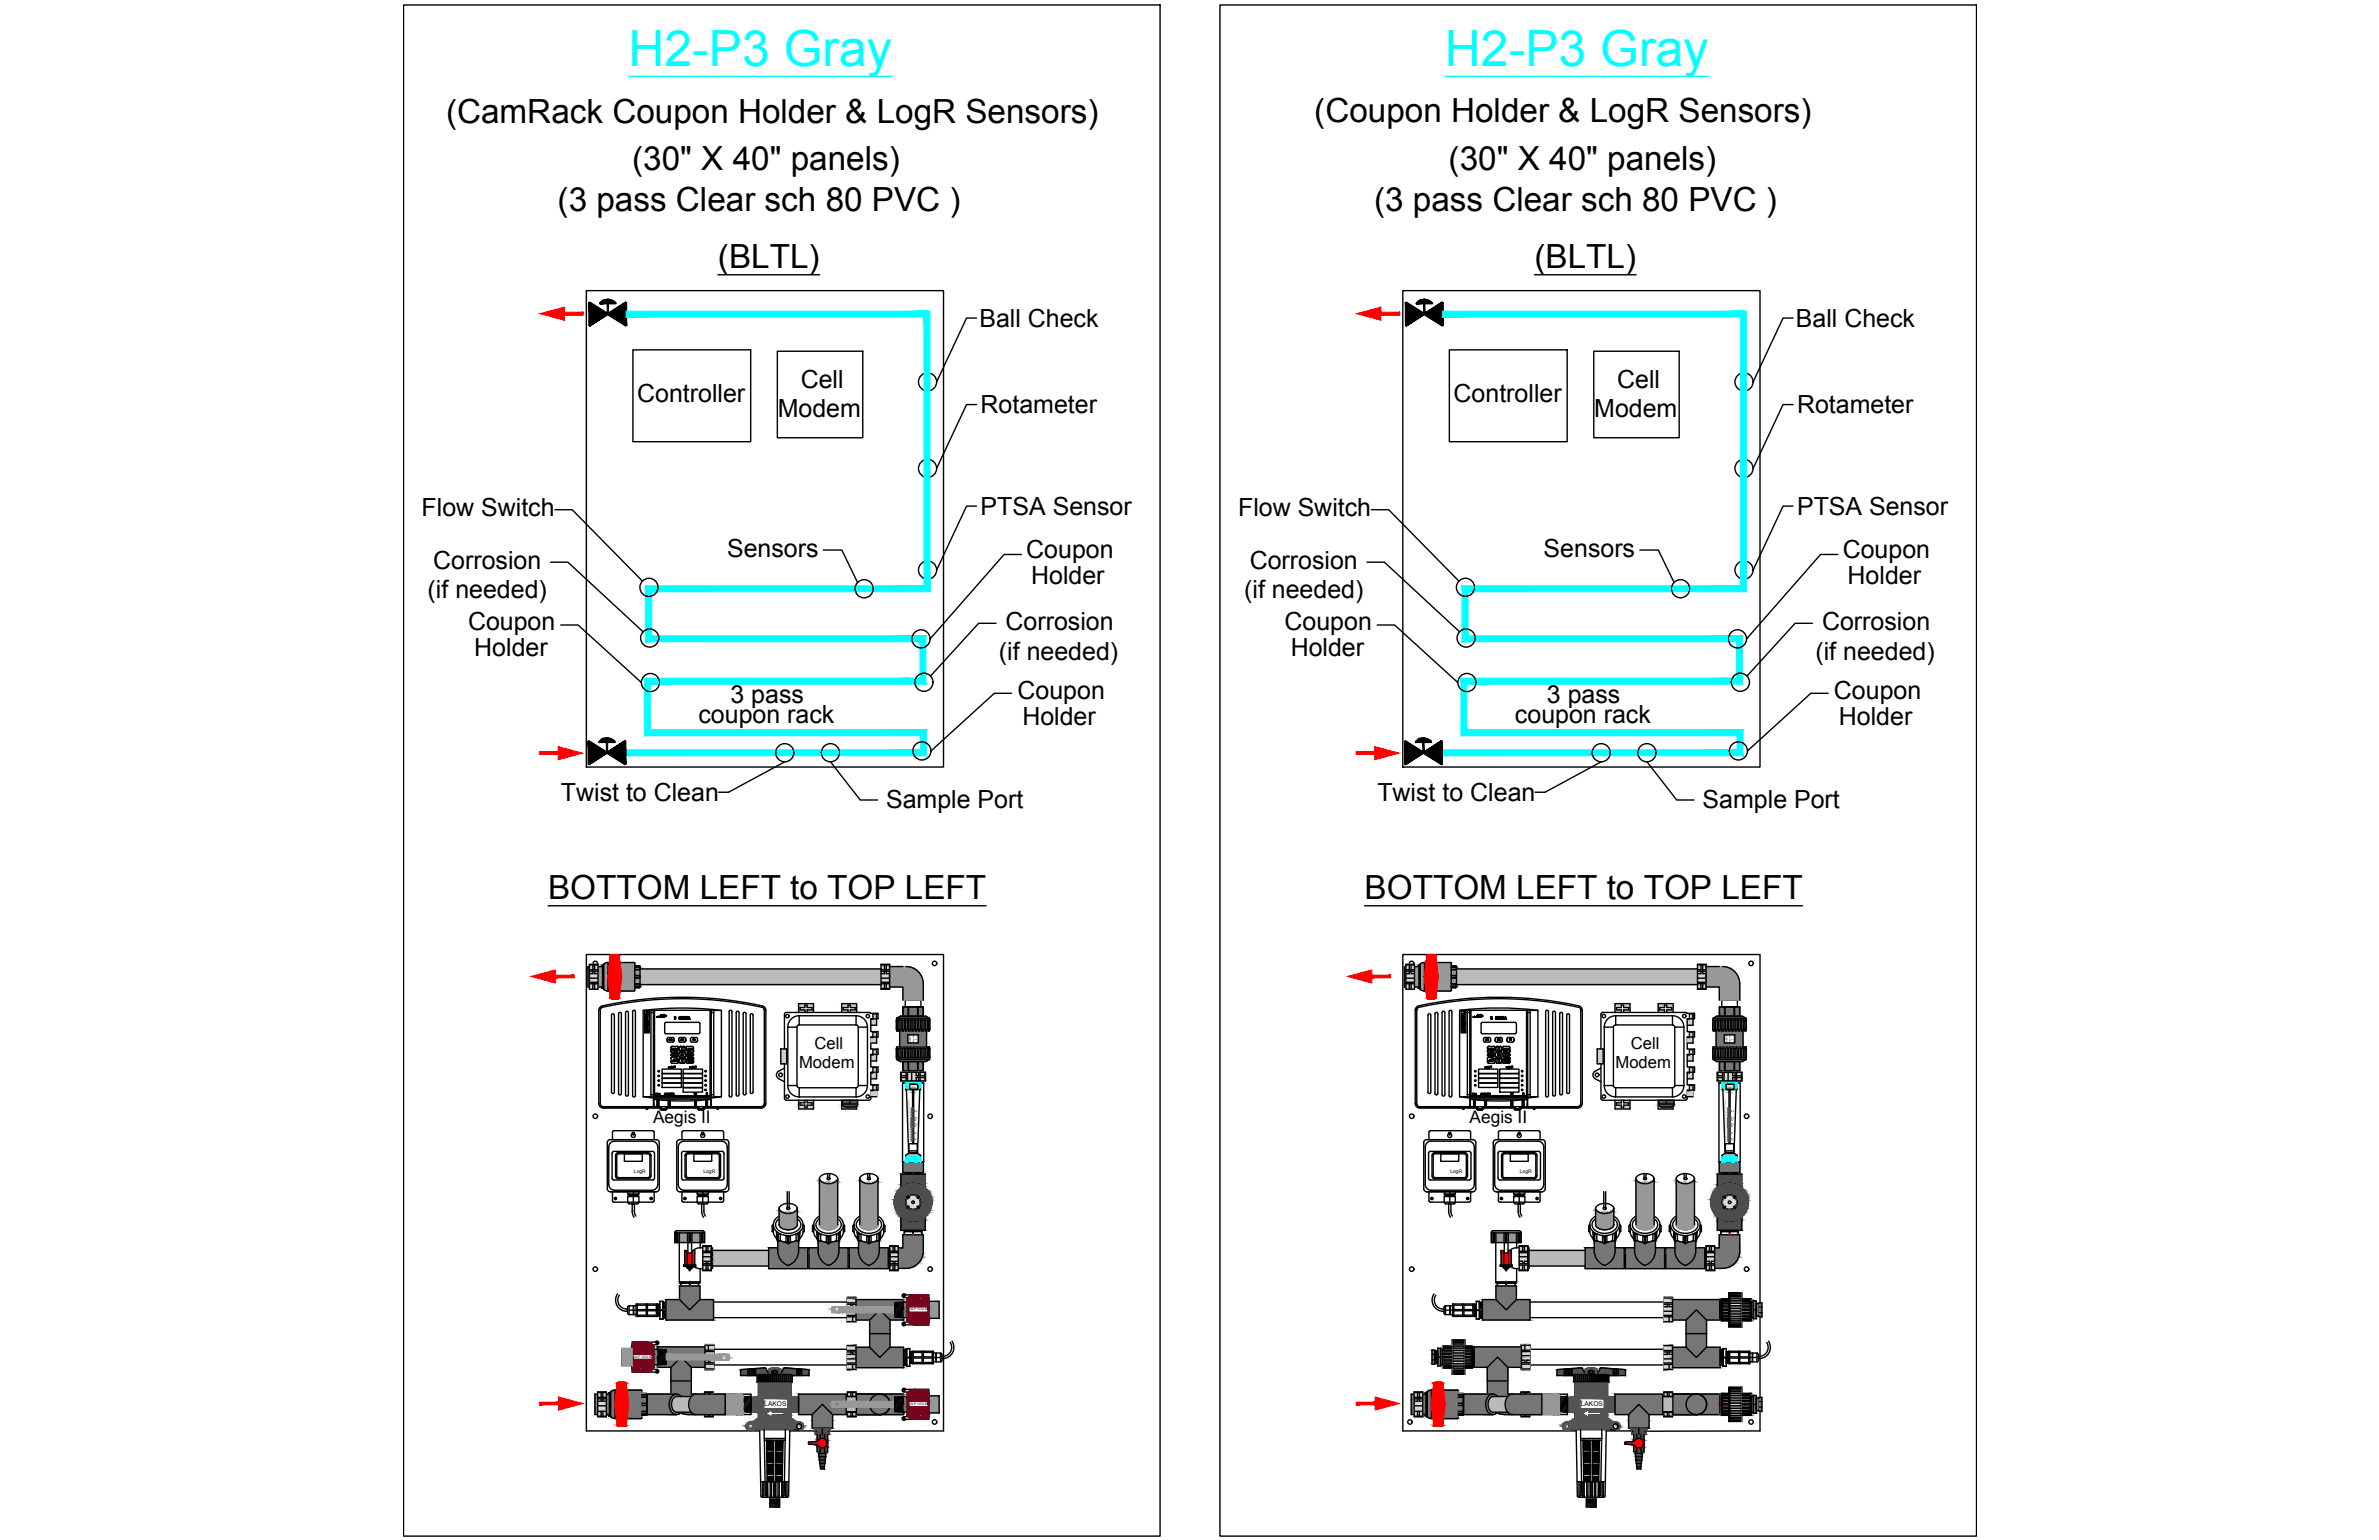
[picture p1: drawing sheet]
<svg xmlns="http://www.w3.org/2000/svg" width="432mm" height="279mm" viewBox="0 0 432 279" stroke-linecap="round" stroke-linejoin="round" font-family="sans-serif">
<defs><g id="words">
<g font-size="9.1" fill="#0ff">
<text x="114.1" y="11.9">H2-P3 Gray</text>
<text x="262.3" y="11.9">H2-P3 Gray</text>
</g>
<g font-size="6">
<text x="81" y="22.4">(CamRack Coupon Holder &amp; LogR Sensors)</text>
<text x="238.6" y="22.2">(Coupon Holder &amp; LogR Sensors)</text>
<text x="114.7" y="30.8">(30&quot; X 40&quot; panels)</text>
<text x="262.9" y="30.8">(30&quot; X 40&quot; panels)</text>
<text x="101.2" y="38.2">(3 pass Clear sch 80 PVC )</text>
<text x="249.4" y="38.2">(3 pass Clear sch 80 PVC )</text>
<text x="130.3" y="48.6">(BLTL)</text>
<text x="278.5" y="48.6">(BLTL)</text>
<text x="99.5" y="163.1">BOTTOM LEFT to TOP LEFT</text>
<text x="247.7" y="163.1">BOTTOM LEFT to TOP LEFT</text>
</g>
<g font-size="4.5">
<text x="177.8" y="59.3">Ball Check</text>
<text x="326" y="59.3">Ball Check</text>
<text x="145.3" y="70.4">Cell</text>
<text x="293.5" y="70.4">Cell</text>
<text x="115.6" y="73">Controller</text>
<text x="141.2" y="75.7">Modem</text>
<text x="178" y="75">Rotameter</text>
<text x="263.8" y="73">Controller</text>
<text x="289.4" y="75.7">Modem</text>
<text x="326.2" y="75">Rotameter</text>
<text x="76.5" y="93.7">Flow Switch</text>
<text x="178" y="93.5">PTSA Sensor</text>
<text x="224.7" y="93.7">Flow Switch</text>
<text x="326.2" y="93.5">PTSA Sensor</text>
<text x="132" y="101">Sensors</text>
<text x="186.3" y="101.2">Coupon</text>
<text x="280.2" y="101">Sensors</text>
<text x="334.5" y="101.2">Coupon</text>
<text x="78.6" y="103.2">Corrosion</text>
<text x="187.2" y="106">Holder</text>
<text x="226.8" y="103.2">Corrosion</text>
<text x="335.3" y="106">Holder</text>
<text x="77.6" y="108.6">(if needed)</text>
<text x="225.8" y="108.6">(if needed)</text>
<text x="84.9" y="114.4">Coupon</text>
<text x="86.1" y="119.1">Holder</text>
<text x="181.3" y="119.7">(if needed)</text>
<text x="182.5" y="114.3">Corrosion</text>
<text x="233.1" y="114.4">Coupon</text>
<text x="234.3" y="119.1">Holder</text>
<text x="329.5" y="119.7">(if needed)</text>
<text x="330.7" y="114.3">Corrosion</text>
<text x="126.8" y="131.1">coupon rack</text>
<text x="132.6" y="127.5">3 pass</text>
<text x="184.7" y="126.7">Coupon</text>
<text x="185.6" y="131.5">Holder</text>
<text x="275" y="131.1">coupon rack</text>
<text x="280.8" y="127.5">3 pass</text>
<text x="332.9" y="126.7">Coupon</text>
<text x="333.8" y="131.5">Holder</text>
<text x="101.8" y="145.4">Twist to Clean</text>
<text x="160.8" y="146.7">Sample Port</text>
<text x="250" y="145.4">Twist to Clean</text>
<text x="309" y="146.7">Sample Port</text>
</g>
<g font-size="3.1">
<text x="118.5" y="203.8">Aegis II</text>
<text x="266.7" y="203.8">Aegis II</text>
</g>
<g font-size="3">
<text x="147.8" y="190.4">Cell</text>
<text x="296" y="190.4">Cell</text>
<text x="145" y="193.8">Modem</text>
<text x="293.2" y="193.8">Modem</text>
</g>
<g font-size="1.2">
<text x="138.7" y="255.1">LAKOS</text>
<text x="286.9" y="255.1">LAKOS</text>
</g>
<g font-size=".9">
<text x="115.1" y="212.9">LogR</text>
<text x="127.7" y="212.9">LogR</text>
<text x="263.3" y="212.9">LogR</text>
<text x="275.9" y="212.9">LogR</text>
</g>
<g font-size=".6">
<text x="165.1" y="237.7">GLP 1OO B</text>
<text x="115" y="246.3">GLP 1OO B</text>
<text x="165.1" y="254.9">GLP 1OO B</text>
</g>
<g font-size=".5" fill="#545454">
<text x="166" y="202.9">12</text>
<text x="166" y="201.8">14</text>
<text x="166.1" y="203.4">8</text>
<text x="314.2" y="201.8">14</text>
<text x="314.2" y="202.9">12</text>
<text x="314.3" y="203.4">8</text>
<text x="166.1" y="204.1">10</text>
<text x="166.1" y="206.8">2</text>
<text x="166.1" y="205.7">4</text>
<text x="166.1" y="204.5">6</text>
<text x="314.2" y="204.1">10</text>
<text x="314.3" y="206.8">2</text>
<text x="314.3" y="205.7">4</text>
<text x="314.3" y="204.5">6</text>
</g>
<g font-size=".4">
<text x="165.3" y="189.1" transform="rotate(-90 165.3 189.1)">NIBCO</text>
<text x="166.3" y="188.6" transform="rotate(-90 166.3 188.6)">1</text>
<text x="313.5" y="189.1" transform="rotate(-90 313.5 189.1)">NIBCO</text>
<text x="314.5" y="188.6" transform="rotate(-90 314.5 188.6)">1</text>
<text x="165.3" y="197.3">KING</text>
<text x="313.5" y="197.3">KING</text>
<text x="149.9" y="214.6">ORP</text>
<text x="157.4" y="214.6">PH</text>
<text x="298.1" y="214.6">ORP</text>
<text x="305.6" y="214.6">PH</text>
<text x="142.4" y="220">COND</text>
<text x="290.6" y="220">COND</text>
</g>
<g font-size=".3">
<text x="165.9" y="189.1" transform="rotate(-90 165.9 189.1)">chemtrol</text>
<text x="166.6" y="189.2" transform="rotate(-90 166.6 189.2)">check vavle</text>
<text x="314.1" y="189.1" transform="rotate(-90 314.1 189.1)">chemtrol</text>
<text x="314.8" y="189.2" transform="rotate(-90 314.8 189.2)">check vavle</text>
<text x="165.1" y="197.9">instrument</text>
<text x="313.3" y="197.9">instrument</text>
<text x="165.1" y="198.3">company</text>
<text x="313.3" y="198.3">company</text>
</g>
<g font-size=".3" fill="#545454">
<text x="165.1" y="206.7" transform="rotate(-90 165.1 206.7)">GPM - LIQUID - Sp. Gr. 1.0 - READ TOP OF FLOAT</text>
<text x="313.2" y="206.7" transform="rotate(-90 313.2 206.7)">GPM - LIQUID - Sp. Gr. 1.0 - READ TOP OF FLOAT</text>
</g>
</g></defs>
<!-- layer: 0 -->
<g fill="none" stroke="#000" stroke-width=".25">
<path d="M73.2 .9h137.4v277.8h-137.4zM221.4 .9h137.3v277.8h-137.3zM106.4 52.7h64.9v86.5h-64.9zM107 54.9v4.2l6.6-4.2v4.2zM108.9 55a1.82 1.82 0 0 1 2.9 0M108.9 55h2.9M110.3 54.3v2.7M130.3 49.9h18.5M177.2 57.7h-1.8l-5.4 11.6M254.6 52.7h64.9v86.5h-64.9zM255.2 54.9v4.2l6.6-4.2v4.2zM257.1 55a1.82 1.82 0 0 1 2.8 0"/>
<path d="M257.1 55h2.9M258.5 54.3v2.7M278.5 49.9h18.5M325.4 57.7h-1.8l-5.4 11.6M114.9 63.5h21.4v16.6h-21.4zM141.1 63.7h15.5v15.7h-15.5zM177.2 73.4h-1.8l-5.4 11.6M263.1 63.5h21.4v16.6h-21.4zM289.3 63.7h15.5v15.7h-15.5zM325.4 73.4h-1.8l-5.4 11.6M100.7 92.5h3.2l12.7 12.9M149.4 99.8h3.4l2.9 5.9"/>
<path d="M177.2 91.8h-1.8l-5.4 11.6M248.9 92.5h3.2l12.7 12.9M297.6 99.8h3.4l2.9 5.9M325.4 91.8h-1.8l-5.4 11.6M99.9 102h3.2l13.6 12.6M101.8 113.4h3.1l11.5 10.4M180.8 113.1h-3.2l-8.7 9.6M185.4 100.6h-3.2l-13.4 15.3M248.1 102h3.2l13.6 12.6M250 113.4h3.1l11.5 10.4M329 113.1h-3.2l-8.7 9.6M333.6 100.6h-3.2l-13.4 15.3"/>
<path d="M106.9 134.5v4.1l6.6-4.1v4.1zM109 134.3a1.82 1.82 0 0 1 2.6 .3h-2.9zM110.2 133.9v2.7M142.4 138.2l-10.2 5.5h-1.8M150.7 138.2l5.4 6.9h3.2M183.6 125.8h-3.1l-11.5 10.4M255.1 134.5v4.1l6.6-4.1v4.1zM258.4 133.9v2.7M259.8 134.6a1.82 1.82 0 0 0-2.9 0h2.9M290.6 138.2l-10.2 5.5h-1.8M298.9 138.2l5.4 6.9h3.2M331.8 125.8h-3.1l-11.5 10.4"/>
<path d="M99.5 164.3h79.5M107 175h1.5v4.5h-1.5zM107 175.4v3.7M107 177.5h1.5M107 179.4h1.5M107 175.1h1.5M107 178.5h1.5M107 178.2h1.5M107 176h1.5M107 176.2h1.5M107.6 175.1v.9M107.6 176.2v.4h-.6"/>
<path d="M107.6 178.5v.9M107.9 175.1v.9M107.9 176.2v.4h.6M107.9 178.5v.9M109.2 175.1h.2v4.2h-.2zM109.2 175.4h-2.5v3.7h2.5M109.4 179.3h.1M109.4 175.1h.1M109.5 179.3l.1 .2M109.5 175.1v4.2M109.6 179.5l.8 .3M109.6 174.9l-.1 .2"/>
<path d="M109.6 174.9v4.6M110.4 174.6l-.8 .3M110.4 179.8h.2M110.4 174.6h.2M110.4 174.6v5.2M112.5 174.6h2.6l.1 .2v5h-2.7M115.2 177h1M115.2 175.2h.8l.2 .2M115.2 175.5h1M115.2 178.5h.9M115.2 177h.9v.4h-.9M115.2 175.9h.9"/>
<path d="M115.2 175.5h.9M116.1 178.5h.1M116.1 175.5h.1M116.1 178.6v.3h-.9M116.1 175.5v.4M116.1 175.9h.1M116.2 175.4v3.7l-.2 .1h-.8M116.2 175.8h43.7M116.2 178.6h43.7M116.2 177.4l-1 .1M116.2 175.9h-1M116.2 178.9l-1 .1"/>
<path d="M159.9 175h1.6v4.5h-1.6zM159.9 177.5h1.6M159.9 179.4h1.6M159.9 175.1h1.6M159.9 178.5h1.6M159.9 178.2h1.6M159.9 176h1.6M159.9 176.2h1.6M160.5 176.2v.4h-.6M160.5 175.1v.9M160.5 178.5v.9M160.9 176.2v.4h.6"/>
<path d="M160.9 175.1v.9M160.9 178.5v.9M161.5 177.2h.1M161.5 175.4v3.7h2.4v2.4M161.5 175.4v3.7M161.5 175.4h2.4M164.5 175.4a3.1 3.1 0 0 1 3.1 3.1M167.6 178.5v3M247.7 164.3h79.5M255.2 175h1.5v4.5h-1.5zM255.2 177.5h1.5M255.2 179.4h1.5"/>
<path d="M255.2 175.1h1.5M255.2 178.5h1.5M255.2 178.2h1.5M255.2 176h1.5M255.2 176.2h1.5M255.2 175.4v3.7M255.8 176.2v.4h-.6M255.8 175.1v.9M255.8 178.5v.9M256.1 176.2v.4h.6M256.1 175.1v.9M256.1 178.5v.9"/>
<path d="M257.4 175.1h.1v4.2h-.1zM257.4 175.4h-2.5v3.7h2.5M257.5 179.3h.1M257.6 175.1h-.1M257.6 179.3l.2 .2M257.6 175.1v4.2M257.8 179.5l.7 .3M257.8 174.9l-.2 .2M257.8 174.9v4.6M258.5 174.6l-.7 .3M258.5 179.8h.3M258.5 174.6h.3"/>
<path d="M258.5 174.6v5.2M260.7 174.6h2.6l.1 .2v5h-2.7M263.4 177h1M263.4 175.2h.8l.2 .2M263.4 175.5h1M263.4 178.5h.9v.4h-.9M263.4 177h.9v.4h-.9M263.4 175.5h.9v.4h-.9M263.4 178.5h.9M264.3 178.5h.1M264.4 177.4l-1 .1M264.4 175.9h-1"/>
<path d="M264.4 178.9l-1 .1M264.4 175.4v3.7l-.2 .1h-.8M264.4 175.8h43.7M264.4 178.6h43.7M308.1 175h1.6v4.5h-1.6zM308.1 177.5h1.6M308.1 179.4h1.6M308.1 175.1h1.6M308.1 178.5h1.6M308.1 178.2h1.6M308.1 176h1.6M308.1 176.2h1.6"/>
<path d="M308.7 176.2v.4h-.6M308.7 175.1v.9M308.7 178.5v.9M309 176.2v.4h.7M309 175.1v.9M309 178.5v.9M309.7 177.2h.1M309.7 175.4v3.7h2.4v2.4M309.7 175.4h2.4M309.7 175.4v3.7M312.6 175.4a3.1 3.1 0 0 1 3.2 3.1M315.8 178.5v3"/>
<path d="M141.3 195.7l1.1 .6M141.7 190.3h1.1l-.1 2.7h-1zM142.4 193v6.3l.3 .3h15l.4-.3v-1.5M142.4 193.8l-1.1 .6a.76 .76 0 0 0 0 1.3M143 196.9a2.07 2.07 0 0 0 2.1 2.1M143 186.4v10.5M143 186.4h1.7M143 196.9h1.7M144.6 196.9l.1 .2 .4 .3M144.7 186.4v10.5M145 183.7v-1.6h2.7v1.6M145 199.6v1.6h2.7v-1.6"/>
<path d="M145.1 185.9l-.4 .2-.1 .2M145.1 199h10.3M145.1 197.4h10.3M145.1 186h10.3M145.1 184.3v1.7M145.1 197.4v1.6M146.1 183.7v-.5h-.9v-.4h.9v-.4h.4v.4h.9v.4h-.9v.5M146.1 199.6v.5h-.9v.4h.9v.4h.4v-.4h.9v-.4h-.9v-.5M152.8 183.7v-1.6h2.7v1.6M152.8 199.6v1.6h2.7v-.5M152.9 199.6v.7M153.9 183.7v-.5h-.8v-.4h.8v-.4h.5v.4h.8v.4h-.8v.5"/>
<path d="M154.3 199.6v.7M155.4 185.9l.2 .1 .2 .3M155.4 184.3a2.07 2.07 0 0 1 2 2M155.4 184.3h-10.3a2.07 2.07 0 0 0-2.1 2M155.4 184.3v1.7M155.4 197.4v1.6M155.7 199.6v.7M155.8 196.9l-.2 .4-.2 .1M155.8 186.4v10.5M155.8 186.4h1.7M155.8 196.9h1.7M157.4 196.9a2.07 2.07 0 0 1-2 2.1"/>
<path d="M157.5 186.4v10.5M158.1 194.5v2.3h1.3v1h-1.3M158.1 191.3v2.3M158.1 188.1v2.2h1.3v1h-1.3M158.1 184.8v2.4M158.1 184.8h1.3v-1h-1.4l-.3-.1h-15.2l-.1 .3v6.3M158.1 187.2h1.3v.9h-1.3M158.1 193.6h1.3v.9h-1.3M158.4 184.2v.3M158.4 184.7v.2h-.3M158.4 187.6v.2M158.4 188v.2h-.3"/>
<path d="M158.4 190.7v.3M158.4 191.1v.3h-.3M158.4 194v.2M158.4 194.4v.3h-.3M158.4 197.2v.3M158.4 197.6v.3h-.3M158.7 184h-.3v.1M158.7 187.3h-.3v.1M158.7 190.4h-.3v.2M158.7 193.7h-.3v.1M158.7 196.9h-.3v.2M158.8 184h.3v.2"/>
<path d="M158.8 187.3h.3v.1M158.8 190.4h.3v.2M158.8 193.7h.3v.1M158.8 196.9h.3v.2M159.1 184.2v.4M159.1 184.7v1.3h-1M159.1 187.6v.2M159.1 188v1.2h-1M159.1 190.7v.3M159.1 191.1v1.4h-1M159.1 194v.2M159.1 194.4v1.3h-1"/>
<path d="M159.1 197.2v.3M159.1 197.6v1.4h-1M162.7 190.2h6.1v1.7h-6.1zM162.7 185.1h6.1v1.7h-6.1zM162.8 190h5.9M162.8 187h5.9M162.8 192.2l.6 .4h4.7l.6-.4M162.8 192.2h5.9M162.8 184.7l.6-.3h4.7l.6 .3M162.8 184.7h5.9M162.8 184.7v.4M162.8 186.8v.2"/>
<path d="M162.8 190v.2M162.8 191.9v.3M162.9 185.1v1.7M162.9 190.2v1.7M163.2 185.1v1.7M163.2 190.2v1.7M163.3 187v2.9M163.5 194.5h4.5v1.6h-4.5zM163.5 185.1v1.7M163.5 190.2v1.7M163.6 194.5v1.6M163.6 195.5h.9"/>
<path d="M163.6 195.2h.9M163.8 185.1v1.7M163.8 190.2v1.7M163.8 196.5h3.9v14.3h-3.9zM163.9 194.5h3.7v2h-3.7zM163.9 192.6v1.7h3.7v-1.7M163.9 184.4v-1.7h3.7v1.7M163.9 182.7v1.7M163.9 192.6v1.7M164.1 185.1v1.7M164.1 190.2v1.7M164.3 194.3h2.9v.2h-2.9z"/>
<path d="M164.3 181.5h2.9v1.2h-2.9zM164.4 185.1v1.7M164.4 190.2v1.7M164.4 197.6v.1h2.7v-.1M164.5 194.5v1.6M164.5 197.7l.4 11.5M164.7 185.1v1.7M164.7 190.2v1.7M164.7 194.5v1.6M164.8 187.7h1.9v1.5h-1.9zM164.8 182.7v1.7M164.8 192.6v1.7"/>
<path d="M164.9 182.7v1.7M164.9 192.6v1.7M165 185.1v1.7M165 190.2v1.7M165.1 196.7h1.5v.9h-1.5zM165.3 185.1v1.7M165.3 190.2v1.7M165.5 194.5v1.6M165.5 185.1v1.7M165.5 190.2v1.7M165.6 197.7v9.8M165.8 197.7v9.8"/>
<path d="M165.9 185.1v1.7M165.9 190.2v1.7M166.1 185.1v1.7M166.1 190.2v1.7M166.3 194.5v.7h.4M166.5 185.1v1.7M166.5 190.2v1.7M166.6 182.7v1.7M166.6 192.6v1.7M166.7 194.5v1.6M166.7 195.5h-.4v.6M166.7 185.1v1.7"/>
<path d="M166.7 190.2v1.7M166.9 197.7l-.4 11.5M167 195.5h.9M167 195.2h.9M167 194.5v1.6M167.1 185.1v1.7M167.1 190.2v1.7M167.3 185.1v1.7M167.3 190.2v1.7M167.5 182.7v1.7M167.5 192.6v1.7M167.7 185.1v1.7"/>
<path d="M167.7 190.2v1.7M167.9 194.5v1.6M167.9 185.1v1.7M167.9 190.2v1.7M168.2 187v2.9M168.3 185.1v1.7M168.3 190.2v1.7M168.5 185.1v1.7M168.5 190.2v1.7M168.7 184.7v.4M168.7 186.8v.2M168.7 190v.2"/>
<path d="M168.7 191.9v.3M289.5 195.7l1.1 .6M289.9 190.3h1.1l-.1 2.7h-1zM290.6 193v6.3l.1 .3h15.2M290.6 193.8l-1.1 .6a.76 .76 0 0 0 0 1.3M291.2 186.4h1.6M291.2 196.9h1.6M291.2 186.4v10.5M291.2 196.9a2.07 2.07 0 0 0 2.1 2.1M292.8 186.4v10.5M292.8 196.9l.2 .4 .3 .1M293.1 183.7v-1.6h2.8v1.6"/>
<path d="M293.1 199.6v1.6h2.8v-1.6M293.3 185.9l-.4 .2-.1 .2M293.3 199h10.3M293.3 197.4h10.3M293.3 186h10.3M293.3 184.3v1.7M293.3 197.4v1.6M294.3 183.7v-.5h-.9v-.4h.9v-.4h.4v.4h.9v.4h-.9v.5M294.3 199.6v.5h-.9v.4h.9v.4h.4v-.4h.9v-.4h-.9v-.5M301 183.7v-1.6h2.7v1.6M301 199.6v1.6h2.7v-.5M301.1 199.6v.7"/>
<path d="M302.1 183.7v-.5h-.9v-.4h.9v-.4h.4v.4h.9v.4h-.9v.5M302.5 199.6v.7M303.6 185.9l.2 .1 .2 .3M303.6 184.3a2.07 2.07 0 0 1 2 2M303.6 184.3h-10.3a2.07 2.07 0 0 0-2.1 2M303.6 184.3v1.7M303.6 197.4v1.6M303.9 199.6v.7M304 196.9l-.2 .4-.2 .1M304 186.4h1.6v10.5h-1.6M304 186.4v10.5M305.6 196.9a2.07 2.07 0 0 1-2 2.1"/>
<path d="M305.9 183.7l.3 .1M305.9 183.7h-15.2l-.1 .3v6.3M306.2 183.8h1.4v1h-1.3l-.1 2.3 1.4 .1v.9h-1.3l-.1 2.2h1.4v1h-1.3l-.1 2.2 1.4 .1v.9l-1.3 .1-.1 2.2h1.4v1h-1.3l-.1 1.5-.3 .3M306.6 197.6v.3h-.4M306.6 194.4v.3h-.4M306.6 191.1v.3h-.4M306.6 188v.2h-.4M306.6 184.7v.2h-.4M306.6 184.2v.3M306.6 187.6v.2M306.6 190.7v.3M306.6 194v.2"/>
<path d="M306.6 197.2v.3M306.9 196.9h-.3v.2M306.9 193.7h-.3v.1M306.9 190.4h-.3v.2M306.9 187.3h-.3v.1M306.9 184h-.3v.1M307 196.9h.3v.2M307 193.7h.3v.1M307 190.4h.3v.2M307 187.3h.3v.1M307 184h.3v.2M307.3 197.6v1.4h-1.1"/>
<path d="M307.3 194.4v1.3h-1.1M307.3 191.1v1.4h-1.1M307.3 188v1.2h-1.1M307.3 184.7v1.3h-1.1M307.3 184.2v.4M307.3 187.6v.2M307.3 190.7v.3M307.3 194v.2M307.3 197.2v.3M310.9 190.2h6.1v1.7h-6.1zM310.9 185.1h6.1v1.7h-6.1zM310.9 190h6"/>
<path d="M310.9 187h6M311 192.2l.6 .4h4.7l.6-.4M311 190h5.9M311 192.2h5.9M311 184.7l.6-.3h4.7l.6 .3M311 187h5.9M311 184.7h5.9M311 184.7v.4M311 186.8v.2M311 190v.2M311 191.9v.3M311.1 185.1v1.7"/>
<path d="M311.1 190.2v1.7M311.4 185.1v1.7M311.4 190.2v1.7M311.5 187v2.9M311.7 194.5h4.5v1.6h-4.5zM311.7 185.1v1.7M311.7 190.2v1.7M311.8 195.5h.9M311.8 195.2h.9M311.8 194.5v1.6M311.9 185.1v1.7M311.9 190.2v1.7"/>
<path d="M312 196.5h3.9v14.3h-3.9zM312 194.5h3.8v2h-3.8zM312.1 192.6v1.7h3.7v-1.7M312.1 184.4v-1.7h3.7v1.7M312.1 182.7v1.7M312.1 192.6v1.7M312.3 185.1v1.7M312.3 190.2v1.7M312.5 194.3h2.8v.2h-2.8zM312.5 181.5h2.8v1.2h-2.8zM312.6 185.1v1.7M312.6 190.2v1.7"/>
<path d="M312.6 197.6v.1h2.7v-.1M312.7 194.5v1.6M312.7 197.7l.4 11.5M312.9 185.1v1.7M312.9 190.2v1.7M312.9 194.5v1.6M313 187.7h1.9v1.5h-1.9zM313 182.7v1.7M313 192.6v1.7M313.1 182.7v1.7M313.1 192.6v1.7M313.1 185.1v1.7"/>
<path d="M313.1 190.2v1.7M313.3 196.7h1.5v.9h-1.5zM313.5 185.1v1.7M313.5 190.2v1.7M313.7 194.5v1.6M313.7 185.1v1.7M313.7 190.2v1.7M313.8 197.7v9.8M314 197.7v9.8M314.1 185.1v1.7M314.1 190.2v1.7M314.3 185.1v1.7"/>
<path d="M314.3 190.2v1.7M314.5 194.5v.7h.4M314.7 185.1v1.7M314.7 190.2v1.7M314.7 182.7v1.7M314.7 192.6v1.7M314.8 182.7v1.7M314.8 192.6v1.7M314.9 195.5h-.4v.6M314.9 185.1v1.7M314.9 190.2v1.7M314.9 194.5v1.6"/>
<path d="M315.1 197.7l-.4 11.5M315.2 195.5h.9M315.2 195.2h.9M315.2 194.5v1.6M315.3 185.1v1.7M315.3 190.2v1.7M315.5 185.1v1.7M315.5 190.2v1.7M315.7 182.7v1.7M315.7 192.6v1.7M315.9 185.1v1.7M315.9 190.2v1.7"/>
<path d="M316.1 194.5v1.6M316.1 185.1v1.7M316.1 190.2v1.7M316.4 187v2.9M316.5 185.1v1.7M316.5 190.2v1.7M316.7 185.1v1.7M316.7 190.2v1.7M316.9 184.7v.4M316.9 186.8v.2M316.9 190v.2M316.9 191.9v.3"/>
<path d="M110.3 207l.5-.2h8.6l.3 .5-.1 8.6-.5 .3-8.6-.1-.3-.4zM110.7 207.5l.5-.4 .4-.1h6.7a1.1 1.1 0 0 1 1.1 1.1v6.8a1.08 1.08 0 0 1-1.1 1h-6.7a1.08 1.08 0 0 1-1.1-1v-6.8zM111.2 206.8v-1.4l.2-.3h7.1l.2 .3v1.4M111.2 216.2v1.6l.2 .3h7.1l.2-.3v-1.6M111.4 208.9l-.3 .3v4.6l.3 .3M111.4 208.9h7.1l.3 .3v4.6l-.2 .2-7.2 .1M112.3 209.1l-.5 .3-.1 .3v3.6l.3 .5 .3 .1 5.6-.1 .3-.5v-3.6l-.1-.3-.5-.3M112.3 213.6l-.4-.3v-3.6l.2-.3 5.5-.1 .4 .4-.1 3.6-.3 .3M112.3 209.1h5.3M112.3 213.7h5.3M113.3 209.4v1.2M113.4 209.3l-.1 .1"/>
<path d="M113.9 216.2v.4h2.1v-.4M114.1 216.6v.5M114.2 216.7h-.1M114.2 216.9h-.1M114.2 218.4h1.5M114.3 216.7h.1M114.4 216.9h-.1M114.6 216.9h-.1M114.7 216.8l-.1 .1M114.7 219.7l.4 1.2M114.7 219.7v-1.3h.5v1.3M114.8 217.1h-.1"/>
<path d="M114.8 217.1h.1v1M114.9 216.8h-.1M114.9 216.2v.4M115.1 216.8h-.1M115.1 217l-.1 .1M115.1 219.7l.3 .9M115.1 205.7l-.2-.3a.52 .52 0 0 0-.3 .5 .52 .52 0 0 0 .3 .5l.4-.3-.2-.4M115.2 216.8h-.1M115.3 217h-.1M115.4 216.8h-.1M115.4 217h-.1M115.6 216.8h-.1"/>
<path d="M115.6 217h-.1M115.7 216.6l-1.6 .2M115.8 216.8h-.2M115.8 217h-.1M115.8 216.9l-1.7 .1M115.8 216.6v.5M116 218.1l-.3 .3M116 218.1v-1h-2.1v1l.3 .3M116.5 209.3v1.4l-3.2-.1M122.9 207l.5-.2h8.6l.3 .5-.1 8.6-.5 .3-8.6-.1-.3-.4zM123.5 207.2l.7-.2h6.7a1.08 1.08 0 0 1 1.1 1.1v6.8a1.08 1.08 0 0 1-1.1 1h-6.7a1.08 1.08 0 0 1-1.1-1v-6.8l.1-.3zM123.7 209.1l.3-.2h7.2l.2 .3v4.7l-.3 .2-7.2-.1-.2-.2z"/>
<path d="M123.8 216.2v1.6l.3 .3h7l.2-.3M124.9 209.1l-.5 .3-.1 .3v3.6l.3 .5 .3 .1 5.6-.1 .3-.5v-3.6l-.1-.3-.5-.3M124.9 213.6l-.4-.3v-3.6l.2-.3 5.5-.1 .4 .4v3.6l-.4 .3M124.9 209.1h5.3M124.9 213.7h5.3M126 209.3l-.1 1.4h3.2v-1.4M126.5 216.2v.4h2.1v-.4M126.7 217h.1M126.7 216.6v.5M126.7 216.7v.1M126.8 218.4l-.3-.3v-1h2.1v1l-.3 .3M126.8 218.4h1.5"/>
<path d="M126.9 216.7h-.1M126.9 217h-.1M127.1 216.7h-.1M127.1 216.9l-.1 .1M127.2 216.7h-.1M127.2 216.9h-.1M127.4 219.7l.3 1.2M127.4 219.7v-1.3h.4v1.3M127.4 216.7h-.1M127.4 216.9h-.1M127.4 205.5l.1-.1a.52 .52 0 0 1 .4 .5 .52 .52 0 0 1-.4 .5l-.3-.3zM127.6 216.2v.4"/>
<path d="M127.6 217.1v1M127.6 216.7h-.1M127.6 216.9h-.1M127.7 216.7h-.1M127.8 219.7l.2 .9M127.8 216.9h-.2M127.8 216.6v.1M127.9 216.9h-.1M128.1 216.9h-.1M128.3 216.8h-.1M128.3 217.1h-.1M128.4 216.9l-1.6 .2"/>
<path d="M128.4 216.7l-1.7 .2M128.4 217l-.1 .1M128.4 216.8h-.1M128.4 216.6v.5M131.3 205.4l-.2-.3h-7.1l-.2 .3v1.4M131.3 205.4v1.4M131.3 216.2v1.6M141.4 219.2l.1 3.2 .6 .5 .9 .2 1.1-.2 .6-.5v-3.2M141.6 218.9l.7-.4 1.1-.2 1 .4 .3 .6-.3 .5-.5 .2-1.2 .1-.7-.2-.4-.3-.2-.3zM142.9 216.2v3M143.2 216.2v3M148.7 213.8v8.5l.5 .5 1.1 .3 1.1-.2 .5-.4 .1-.2v-8.5l-.4-.6-1-.3-1.3 .2-.4 .3-.2 .4 .1 .3 .4 .4 1.1 .3 1.2-.3 .4-.4 .1-.3"/>
<path d="M150.2 213v.8M150.6 213v.8M152.9 200.3l.2 .5h.3h1.7h.3l.3-.5M152.9 200.3h2.8M153.9 200.8v.1h.5v-.1M156.1 213.8v8.4l.1 .3 .4 .4 1 .2 1.2-.2 .6-.6v-8.5M156.2 213.4l.9-.4 1-.1 .8 .3 .4 .4 .1 .3-.3 .4-.5 .3-.7 .1h-.7l-.7-.2-.3-.4-.1-.3zM157.5 213v.8M157.9 213v.8M163.5 215.5v-2.5h4.5v2.5M163.9 210.8h3.7v1.9h-3.7zM164.3 212.7h2.9v.3h-2.9z"/>
<path d="M164.4 209.6v.1M164.4 209.6h2.7M164.6 217.1l.3 .3M164.7 217l.4 .3M164.9 209.2h1.6M164.9 209.2l-.5 .4M164.9 218.8l-.3 .4M165 208.8v-1.3h1.5v1.3M165 208.8l.1 .3M165 208.8h1.5M165.1 218.9l-.4 .4M165.1 209.1h1.3"/>
<path d="M165.1 209.1l.1 .1M166.4 209.1l-.1 .1M166.4 218.9l.4 .4M166.5 208.8l-.1 .3M166.5 209.2l.6 .4M166.5 218.8l.4 .4M166.8 217l-.4 .3M166.9 217.1l-.4 .3M167.1 209.6v.1M258.5 207l.5-.2h8.6l.3 .5-.1 8.6-.5 .3-8.6-.1-.3-.4zM259.1 207.2l.7-.2h6.7a1.08 1.08 0 0 1 1.1 1.1v6.8a1.08 1.08 0 0 1-1.1 1h-6.7a1.08 1.08 0 0 1-1.1-1v-6.8v-.3zM259.3 209.1l.3-.2h7.2l.2 .3-.1 4.7-.2 .2-7.3-.1-.1-.2z"/>
<path d="M259.4 216.2v1.6l.2 .3h7.1l.2-.3M260.5 209.1l-.5 .3-.1 .3v3.6l.3 .5 .3 .1 5.6-.1 .3-.5v-3.6l-.1-.3-.5-.3M260.5 213.6l-.4-.3v-3.6l.2-.3 5.5-.1 .4 .4-.1 3.6-.3 .3M260.5 209.1h5.3M260.5 213.7h5.3M261.6 209.3l-.1 1.4h3.2v-1.4M262.1 216.2v.4h2.1v-.4M262.3 216.6v.5M262.4 216.7h-.1M262.4 218.4l-.3-.3v-1h2.1v1l-.3 .3M262.4 218.4h1.5M262.4 216.9h-.1"/>
<path d="M262.5 216.7h.1M262.6 216.9h-.1M262.8 216.9h-.1M262.9 219.7v-1.3h.4v1.3M262.9 216.8l-.1 .1M262.9 219.7l.4 1.2M263 217.1h-.1M263 217.1h.1v1M263 205.5l.1-.1a.52 .52 0 0 1 .4 .5 .52 .52 0 0 1-.4 .5l-.3-.3zM263.1 216.8h-.1M263.1 216.2v.4M263.3 216.8h-.1"/>
<path d="M263.3 217l-.1 .1M263.3 219.7l.3 .9M263.4 216.8h-.1M263.5 217h-.2M263.6 216.8h-.1M263.6 217h-.1M263.8 216.8h-.1M263.8 217h-.1M263.9 216.6l-1.6 .2M264 216.8h-.2M264 217h-.1M264 216.9l-1.7 .1"/>
<path d="M264 216.6v.5M266.9 205.4l-.2-.3h-7.1l-.2 .3v1.4M266.9 205.4v1.4M266.9 216.2v1.6M271.1 207l.5-.2h8.6l.3 .5-.1 8.6-.5 .3-8.6-.1-.3-.4zM271.5 207.5l.5-.4 .4-.1h6.7a1.08 1.08 0 0 1 1.1 1.1v6.8a1.08 1.08 0 0 1-1.1 1h-6.7a1.08 1.08 0 0 1-1.1-1v-6.8zM272 216.2v1.6l.2 .3M272.1 208.9h7.3l.2 .3-.1 4.7-.2 .2-7.2-.1-.2-.2v-4.6zM272.2 205.1l-.2 .3v1.4M272.2 205.1h7.1l.2 .3v1.4M273.1 209.1l-.5 .3-.1 .3v3.6l.3 .5 .3 .1 5.6-.1 .3-.5v-3.6l-.1-.3-.5-.3M273.1 213.6l-.4-.3v-3.6l.2-.3 5.5-.1 .4 .4-.1 3.6-.3 .3"/>
<path d="M273.1 209.1h5.3M273.1 213.7h5.3M274.2 209.3l-.1 1.4h3.2v-1.4M274.7 216.2v.4h2.1v-.4M274.9 217h.1M274.9 216.6v.5M274.9 216.7v.1M275 218.4l-.3-.3v-1h2.1v1l-.3 .3M275 218.4h1.5M275.1 216.7h-.1M275.1 217h-.1M275.3 216.7h-.2"/>
<path d="M275.3 216.9l-.1 .1M275.4 216.7h-.1M275.4 216.9h-.1M275.5 219.7l.4 1.2M275.6 219.7v-1.3h.4v1.3M275.6 216.7h-.1M275.6 216.9h-.1M275.6 205.5l.1-.1a.52 .52 0 0 1 .4 .5 .52 .52 0 0 1-.4 .5l-.3-.3zM275.8 216.2v.4M275.8 217.1v1M275.8 216.7h-.2M275.8 216.9h-.1"/>
<path d="M275.9 216.7h-.1M275.9 219.7l.3 .9M276 216.9h-.2M276 216.6v.1M276.1 216.9h-.1M276.3 216.9h-.1M276.5 216.8h-.2M276.5 217.1h-.1M276.6 216.9l-1.6 .2M276.6 216.7l-1.7 .2M276.6 217l-.1 .1M276.6 216.8h-.1"/>
<path d="M276.6 216.6v.5M279.5 216.2v1.6l-.2 .3h-7.1M289.6 219.2v3.2l.7 .5 .9 .2 1-.2 .7-.5v-3.2M289.8 218.9l.6-.4 1.1-.2 1 .4 .4 .3v.3l-.2 .4-.5 .3-1.3 .1-.7-.2-.4-.3-.2-.3zM291.1 216.2v3M291.4 216.2v3M296.9 213.8v8.5l.5 .5 1.1 .3 1.1-.2 .5-.4 .1-.2v-8.5l-.4-.6-1-.3-1.2 .2-.7 .6 .1 .4 .3 .3 1.2 .4 1.2-.3 .3-.2 .2-.5M298.4 213v.8M298.7 213v.8M301.1 200.3l.2 .5h.3h1.7h.3l.3-.5M301.1 200.3h2.8M302.1 200.8v.1h.4v-.1"/>
<path d="M304.3 213.8v8.5l.4 .5 1.1 .3 1.1-.2 .5-.3 .2-.3v-8.5M304.5 213.4l.8-.4 1-.1 .8 .3 .3 .3 .2 .4-.3 .4-.6 .3-1.3 .1-.7-.2-.3-.3-.1-.4zM305.7 213v.8M306 213v.8M311.7 215.5v-2.5h4.4v2.5M312 210.8h3.8v1.9h-3.8zM312.5 212.7h2.8v.3h-2.8zM312.6 209.6h2.7M312.6 209.6v.1M312.8 217.1l.3 .3M312.9 217l.3 .3M313.1 209.2h1.6"/>
<path d="M313.1 209.2l-.5 .4M313.1 218.8l-.3 .4M313.2 208.8v-1.3h1.5v1.3M313.2 208.8h1.5M313.2 208.8l.1 .3M313.2 218.9l-.3 .4M313.3 209.1h1.3M313.3 209.1l.1 .1M314.6 209.1l-.1 .1M314.6 218.9l.4 .4M314.7 208.8l-.1 .3M314.7 209.2l.6 .4"/>
<path d="M314.7 218.8l.4 .4M315 217l-.4 .3M315.1 217.1l-.4 .3M315.3 209.6v.1M112.1 234.8a2.03 2.03 0 0 0-.1 2.1 2.03 2.03 0 0 0 1.9 1M112.4 235a1.63 1.63 0 0 0 0 1.7 1.63 1.63 0 0 0 1.5 .8M114.2 236.9l-.3 .3v1l.3 .3M114.2 237.7h.8M114.2 236.9h.8v1.6h-.8M114.2 236.9v1.6M115 237.1h.1M115 238.4h.1"/>
<path d="M115 237.7h.5M115.5 236.6h3.9v2.2h-3.9zM115.5 236.9h-.5v1.6h.5M115.7 238.6h1.6M115.7 236.6v1h1.6v-1M115.7 238.8v-1h1.6v1M115.7 236.8h1.6M117.5 238.6h1.6M117.5 236.6v1h1.6v-1M117.5 238.8v-1h1.6v1M117.5 236.8h1.6M119.4 236.9v.1"/>
<path d="M119.4 236.6l.4 .1M119.4 237.1v.2M119.4 237.3v.2M119.4 237.5v.2M119.4 237.8v.1M119.4 238v.1M119.4 238.2v.1M119.4 238.4v.1M119.4 238.6v.2M119.5 236.6l.1 2.2M119.6 236.7v.1M119.6 236.9v.1"/>
<path d="M119.6 237.1l.1 .2M119.7 237.3v.2M119.7 237.5v.2M119.7 237.7v.2M119.7 238v.1M119.7 238.2v.1M119.7 238.4v.1M119.7 238.6v.1M119.8 237.7h.5M119.8 236.1h.5M119.8 239.3h.5M119.8 238.8h-.4"/>
<path d="M120.3 236.1v3.2v-3.2M120.3 236.1h-.5v3.2h.5M120.5 236.3v.1M120.5 236.5v.2M120.5 236.8l.1 .2M120.6 237.1v.2M120.6 237.4v.2M120.6 237.7v.1M120.6 237.9v.2M120.6 238.2v.2M120.6 238.5l.1 .2M120.7 238.8v.2"/>
<path d="M120.7 239.1h.1M120.7 236.3l.2 2.8h-.6M120.9 235.8h2.4l1.9 1.8 1.8-1.8h2.5v3.7h-8.6zM120.9 236.3h-.6l.2 2.8M122.5 223.7h5.4v1.7h-5.4zM122.5 223.7v1.7M122.8 223.7v1.7M122.9 223.3l-.4 .2v.2M122.9 223.3h4.6M122.9 223.7v1.7M123 223.7v1.7M123.3 225.4v7.2h3.8v-2.4"/>
<path d="M123.3 223.7v1.7M123.3 232.6h3.7v.2h-3.7zM123.3 235.8v-2.5h3.7v2.5M123.6 232.8h3.2v.6h-3.2zM123.6 232.8v.6M124.1 229.5h2.2v.3h-2.2zM124.3 229.5v-2.6h.5v2.6M124.7 229.8l-.1 .1 .1 .1h.9l.2-.1-.2-.1M124.8 227.3h.8M124.8 223.7v1.7M124.9 230.1l.3 .5v-.5M124.9 230.1h.6"/>
<path d="M124.9 225.4v4.4M124.9 230v.1M125.1 223.7v1.7M125.1 232.8v.6M125.2 223.7v1.7M125.2 232.8v.6M125.3 223.7v1.7M125.5 225.4v4.4M125.5 230v.1M125.5 230.1l-.3 .5M125.6 223.7v1.7M125.6 229.5v-2.6h.5v2.6"/>
<path d="M126.7 232.8v.6M127.1 223.7v1.7M127.1 226.4a1.89 1.89 0 0 0-1.9 1.9 1.89 1.89 0 0 0 1.9 1.9M127.1 226.4h1.8v3.8h-1.8M127.1 225.4v1M127.4 223.7v1.7M127.5 223.7v1.7M127.5 223.3h.2l.2 .4M127.6 226h1.5v4.5h-1.5zM127.6 226.1h1.5M127.6 230.4h1.5M127.6 228h1.5"/>
<path d="M127.6 228.8h.6v.5M127.6 227h1.5M127.6 227.3h1.5M127.6 229.5h1.5M127.6 229.3h1.5M127.6 223.7v1.7M128.2 226.1v.9M128.2 229.5v.9M128.5 226.1v.9M128.5 229.5v.9M128.9 226.4h.2v3.7h-.2zM129.1 226.4h.2v3.7h-.2z"/>
<path d="M129.1 228.8h-.6v.5M129.3 226.9h10.2M129.3 229.7h10.2M129.4 239.1h24.4M129.5 236.2h24.3M140.1 223.4l.3 .1M140.1 223.4v-1l.3-.2v1.3M140.4 223.5l.1 .6 .5 .6M140.9 224.7l.2 .4h.5M141 223.4l.2 .5h.4h-.4l-.2-.3v1.1M141.1 223.8v1.2M141.2 223.9v3a2.8 2.8 0 0 0 1.8 2.7"/>
<path d="M141.2 226.4h-1.7v3.8h7.1v-3.8h-1.6M141.3 223.9v1.3M141.4 221.1l-.4 .4-.2 .5 .1 .8 .8 .7 1.4 .3 1.3-.3 .8-.7 .2-.5-.1-.4-.6-.8M141.4 220.6l-.6 .5-.3 .6-.1 .6 .1 .6 .5 .5 .5 .4 1.4 .4 1.6-.3 .6-.4 .5-.6 .2-.6-.1-.7-.4-.5-.6-.5M141.6 225.1l1.1 .3M141.6 223.9v1.2M142.7 225.4l.4 .2 .4-.2M142.7 225.4v-1.3l.4 .3 .4-.3v1.3M143 224.4v1.2M143 229.6h.1M143.1 224.4v1.2M143.2 224.4v1.2"/>
<path d="M144.5 225.1l-1 .3M144.5 223.9v1.2M144.9 223.9v1.3M145 225.1a4.2 4.2 0 0 1-.9 3.9l-1 .6M145 223.9v1.2M145 223.8v1.2M145.2 223.4l-.2 .5h-.5h.4l.3-.3v1.1M145.2 224.7l-.2 .4h-.5M145.8 222.2l.2 .2v1l-.2 .1zM145.8 223.5l-.2 .6-.4 .6M146.6 226.4h.2v3.7h-.2zM147.5 222.3l.2-.1v1.3l-.2-.1z"/>
<path d="M147.7 223.5l.2 .6 .4 .6M148.3 224.7l.2 .4h.4M148.3 223.4l.2 .5h.4h-.4l-.2-.3v1.1M148.4 223.8v1.2M148.5 223.9v1.2M148.5 226.9a2.8 2.8 0 0 0 1.8 2.7M148.5 226.4h-1.7v3.8M148.5 225.1v1.8M148.6 223.9v1.3M148.7 221.1l-.6 .8 .1 .9 .9 .7 1.3 .3 1.3-.3 .5-.4 .4-.4v-.8l-.6-.8M148.7 220.6l-.6 .5-.3 .6-.1 .5 .2 .7 .4 .5 .5 .4 1.5 .4 .8-.1 .8-.3 .6-.4 .5-.6 .1-.7-.2-.6-.4-.5-.5-.4M149 223.9v1.2l1 .3"/>
<path d="M150 225.4l.4 .2 .4-.2M150 225.4v-1.3l.4 .3 .4-.3v1.3M150.3 224.4v1.2M150.3 229.6h.1M150.4 224.4v1.2M150.5 224.4v1.2M151.8 225.1l-1 .3M151.8 223.9v1.2M152.2 223.9v1.3M152.3 226.4h1.6v3.8h-7.1M152.3 223.9v3a2.8 2.8 0 0 1-1.9 2.7M152.4 223.8v1.2"/>
<path d="M152.5 223.4l-.2 .5h-.5h.4l.3-.3v1.1M152.5 224.7l-.2 .4h-.5M153.1 222.2l.2 .2v1l-.2 .1zM153.1 223.5l-.2 .6-.4 .6M153.8 235.4h1.6v4.5h-1.6zM153.8 239.8h1.6M153.8 235.5h1.6M153.8 237.9h1.6M153.8 238.9h1.6M153.8 238.6h1.6M153.8 236.4h1.6M153.8 236.6h1.6"/>
<path d="M153.9 226.4h.3v3.7h-.3zM154.4 235.5v.9M154.4 236.6v.5h-.6M154.4 238.9v.9M154.8 235.5v.9M154.8 236.6v.5h.6M154.8 238.9v.9M154.8 222.3l.2-.1v1.3l-.2-.1zM155 223.5l.2 .6 .4 .6M155.4 235.8h8.6v3.7h-2.5l-1.8-1.9-1.9 1.9h-2.4zM155.6 224.7l.2 .4h.5M155.6 223.4l.2 .5h.5h-.5l-.2-.3v1.1"/>
<path d="M155.7 223.8v1.2M155.8 223.9v3a2.8 2.8 0 0 0 1.9 2.7M155.8 226.4h-1.6v3.8M155.9 223.9v1.3M156.1 221.1l-.6 .8-.1 .4 .2 .5 .8 .7 1.3 .3 1.3-.3 .5-.4 .4-.4v-.8l-.5-.8M156.1 220.6l-.6 .5-.4 .5-.1 .7 .1 .5 .3 .5 .6 .4 .8 .3 .8 .2 .8-.1 .8-.3 .6-.4 .5-.6 .1-.6-.1-.7-.5-.5-.4-.4M156.3 225.1l1 .3M156.3 223.9v1.2M157.3 225.4l.4 .2 .4-.2M157.3 225.4v-1.3l.4 .3 .4-.3v1.3M157.6 224.4v1.2M157.7 229.6h.1"/>
<path d="M157.7 224.4v1.2M157.8 224.4v1.2M157.8 239.5v4.9M159.1 225.1l-1 .3M159.1 223.9v1.2M159.5 223.9v1.3M159.6 226.4h1.7v3.8h-7.1M159.6 225.1a4.2 4.2 0 0 1-.9 3.9l-1 .6M159.6 223.9v1.2M159.7 223.8v1.2M159.8 223.4l-.2 .5h-.5h.5l.2-.3v1.1M159.8 224.7l-.2 .4h-.5"/>
<path d="M160.4 223.5l-.2 .6-.4 .6M160.4 222.2l.2 .2v1l-.2 .1zM161.3 226.4v3.7M161.3 229.2v.5M161.3 227.4l.2 2.3M161.3 228.3v.1M161.3 228.4v.1M161.3 228.6h.1M161.3 228.7v.1M161.3 226.8v.1M161.3 228.8v.1M161.3 227h.1"/>
<path d="M161.3 228.9v.2M161.3 227.1l.1 .4M161.3 229.2h.1M161.3 229.3l.1 .2M161.4 227.6h.1M161.4 229.5v.1M161.4 227.7v.2M161.4 226.8l.1 1.2M161.4 229.6v.1M161.4 227.9v.1M161.4 228.1h.1M161.4 228.2l.1 .4"/>
<path d="M161.5 228.7h.1M161.5 226.9l1.5 .1M161.5 228.8v.1M161.5 226.8v.1M161.5 226.4h.2v3.7h-.2zM161.5 226h1.5v4.5h-1.5zM161.5 226.8h-.2v2.9h.2M161.5 226.1h1.5M161.5 230.4h1.5M161.5 228.8h.6v.5M161.5 228h1.5M161.5 227.3h1.5"/>
<path d="M161.5 229.5h1.5M161.5 229.3h1.5M161.5 239.5v4.9M161.7 226.4v3.8M162.1 226.1v.9M162.1 229.5v.9M162.4 237.7v.1M162.4 226.1v.9M162.4 229.5v.9M162.4 237.9v.2M162.4 238.2l.1 .2M162.5 238.6v.2"/>
<path d="M162.5 236.3l.2 2.7M162.5 238.8v.2M162.7 236.4v.2M162.7 236.7v.2M162.7 237l.1 .2M162.8 237.3v.2M162.8 237.6v.2M162.8 237.9v.2M162.8 238.2l.1 .2M162.9 238.5v.2M162.9 236.3l.2 2.7M162.9 238.8v.2"/>
<path d="M163 226.4h.9v-2.4h3.7v3M163 228.8h-.6v.5M163 230.1h1.5M163.1 236.4v.2M163.1 236.7v.2M163.1 237l.1 .2M163.2 237.3v.2M163.2 237.6v.2M163.2 237.9v.2M163.3 238.2v.2M163.3 238.5v.2M163.3 236.3l.2 2.7"/>
<path d="M163.3 238.8v.2M163.5 236.3v.2M163.5 220.8v2.4h4.5v-2.4M163.5 236.6v.2M163.5 236.9l.1 .2M163.6 237.2v.2M163.6 237.5v.2M163.6 237.8v.2M163.7 238.1v.2M163.7 238.4v.2M163.7 236.2l.2 2.8M163.7 238.7v.2"/>
<path d="M163.9 236.3v.2M163.9 236.6v.2M163.9 236.9l.1 .2M164 237.2v.2M164 237.5v.1M164.1 223.4h3.2v.6h-3.2zM164.2 223.4v.6M164.3 223.2v.2l2.4-.2M164.4 234.9a.33 .33 0 0 0-.6 0 .33 .33 0 0 0 .3 .5h.8M164.4 234.9h4.2v5.5h-4.2M164.7 236.2l-2.3 .1v2.6l2.3 .2M164.7 239.4h3.9"/>
<path d="M164.7 235.9h3.9M164.8 223.3l-.5 .1M164.8 223.2l-.5 .1M164.9 239.9h-.8a.33 .33 0 0 0-.3 .5 .33 .33 0 0 0 .6-.1M165.2 223.3h-.4M165.7 223.4v.6M165.7 223.2l-.4 .1M165.8 223.4v.6M166 234.9a1.56 1.56 0 0 0-1.3 .8v3.9a1.62 1.62 0 0 0 1.3 .8M166.1 223.4h-.6M166.6 223.3l-.5 .1M167.1 223.3h-.5"/>
<path d="M167.1 223.4h-.1M167.1 223.3h.1M167.2 223.2l-.1 .2M167.2 223.4h-1.1M167.3 223.4v.6M167.6 227a3.1 3.1 0 0 1-3.1 3.1M168.6 236.1h1.9v3.1h-1.9M260.3 234.8a2.03 2.03 0 0 0-.1 2.1 2.03 2.03 0 0 0 1.9 1M260.6 235a1.63 1.63 0 0 0 0 1.7 1.63 1.63 0 0 0 1.5 .8M262.4 236.9l-.3 .3v1.1l.3 .2M262.4 237.7h.8M262.4 236.9h.8v1.6h-.8"/>
<path d="M262.4 236.9v1.6M263.2 237.1h.1M263.2 238.4h.1M263.2 237.7h.5M263.7 236.9h-.5v1.6h.5M263.7 236.6h3.8v2.2h-3.8zM263.9 238.6h1.6M263.9 236.6v1h1.6v-1M263.9 238.8v-1h1.6v1M263.9 236.8h1.6M265.7 238.6h1.6M265.7 236.6v1h1.6v-1"/>
<path d="M265.7 238.8v-1h1.6v1M265.7 236.8h1.6M267.5 236.6l.4 .1M267.6 237.3v.2M267.6 237.5v.2M267.6 237.8v.1M267.6 238v.1M267.6 238.2v.1M267.6 238.4v.1M267.6 238.6v.2M267.7 236.6l.1 2.2M267.8 236.7v.1"/>
<path d="M267.8 236.9v.1M267.8 237.1v.2M267.8 237.3l.1 .2M267.9 237.5v.2M267.9 237.7v.2M267.9 238v.1M267.9 238.2v.1M267.9 238.4v.1M267.9 238.6v.1M267.9 237.7h.6M267.9 236.1h.6M267.9 239.3h.6"/>
<path d="M267.9 238.8h-.4M268.5 236.1v3.2v-3.2M268.5 236.1h-.6v3.2h.6M268.7 236.3v.1M268.7 236.5v.2M268.7 236.8l.1 .2M268.8 237.1v.2M268.8 237.4v.2M268.8 237.7v.1M268.8 237.9v.2M268.8 238.2v.2M268.8 238.5v.2"/>
<path d="M268.9 238.8v.2M268.9 239.1h.1M268.9 236.3l.2 2.8M269.1 235.8h2.4l1.9 1.8 1.8-1.8h2.5v3.7h-8.6zM269.1 236.3h-.6l.2 2.8M269.1 239.1h-.6M270.7 223.7h5.3l.1 1.7h-5.4zM270.7 223.7v1.7M271 223.7v1.7M271.1 223.3h-.2l-.2 .4M271.1 223.3h4.6M271.1 223.7v1.7"/>
<path d="M271.2 223.7v1.7M271.5 223.7v8.9h3.8v-2.4M271.5 232.6h3.7v.2h-3.7zM271.5 235.8v-2.5h3.7v2.5M271.8 232.8h3.2v.6h-3.2zM271.8 232.8v.6M272.3 229.5h2.2v.3h-2.2zM272.5 229.5v-2.6h.5v2.6M272.9 229.8l-.1 .1 .1 .1M273 227.3h.8M273 223.7v1.7M273 230.1l.4 .5v-.5"/>
<path d="M273 230.1h.7M273 225.4v4.4M273 230v.1M273.3 223.7v1.7M273.3 232.8v.6M273.4 223.7v1.7M273.4 232.8v.6M273.5 223.7v1.7M273.7 225.4v4.4M273.7 230v.1M273.7 230.1l-.3 .5M273.8 223.7v1.7"/>
<path d="M273.8 229.5v-2.6h.5v2.6M273.8 229.8l.2 .1-.2 .1h-.9M274.9 232.8v.6M275.3 223.7v1.7M275.3 226.4a1.89 1.89 0 0 0-1.9 1.9 1.89 1.89 0 0 0 1.9 1.9M275.3 226.4h1.8v3.8h-1.8M275.3 225.4v1M275.5 223.7v1.7M275.6 223.7v1.7M275.7 223.3l.3 .2 .1 .2M275.7 226h1.6v4.5h-1.6zM275.7 226.1h1.6"/>
<path d="M275.7 230.4h1.6M275.7 228h1.6M275.7 228.8h.7v.5M275.7 227h1.6M275.7 227.3h1.6M275.7 229.5h1.6M275.7 229.3h1.6M275.8 223.7v1.7M276.4 226.1v.9M276.4 229.5v.9M276.7 226.1v.9M276.7 229.5v.9"/>
<path d="M277.1 226.4h.2v3.7h-.2zM277.3 226.4h.2v3.7h-.2zM277.3 228.8h-.6v.5M277.5 226.9h10.2M277.5 229.7h10.2M277.6 239.1h24.4M277.6 236.2h24.4M288.3 222.4l.3-.2v1.3M288.3 223.4l.3 .1M288.3 222.4v1M288.6 223.5l.1 .6 .5 .6M289.1 224.7l.2 .4h.5"/>
<path d="M289.1 223.4l.2 .5h.5h-.4l-.3-.3 .1 1.1M289.3 223.8v1.2M289.4 223.9v3a2.8 2.8 0 0 0 1.8 2.7M289.4 226.4h-1.7v3.8h7.1v-3.8h-1.6M289.5 223.9v1.3M289.6 221.1l-.6 .8v.4l.1 .5 .8 .7 1.4 .3 1.3-.3 .5-.4 .3-.4 .1-.8-.6-.8M289.6 220.6l-.6 .5-.3 .5-.1 .7 .1 .5 .3 .5 .6 .4 .7 .3 .8 .2 .9-.1 .8-.3 .6-.4 .4-.6 .2-.8-.2-.5-.4-.5-.5-.4M289.8 225.1l1.1 .3M289.8 223.9v1.2M290.9 225.4l.4 .2 .3-.2M291.2 224.4v1.2M291.2 229.6h.1"/>
<path d="M291.3 224.4v1.2M291.4 224.4v1.2M291.6 224.1l-.3 .3-.4-.3v1.3M291.7 224.1v1.3l1-.3M292.7 223.9v1.2M293.1 223.9v1.3M293.2 225.1a4.2 4.2 0 0 1-.9 3.9l-1 .6M293.2 223.9v1.2M293.2 223.8v1.2M293.4 223.4l-.2 .5h-.5h.4l.3-.3v1.1M293.4 224.7l-.2 .4h-.5M294 222.2l.2 .2v1l-.2 .1z"/>
<path d="M294 223.5l-.2 .6-.4 .6M294.8 226.4h.2v3.7h-.2zM295.7 222.3l.2-.1v1.3l-.2-.1zM295.9 223.5l.2 .6 .4 .6v-1.1M296.5 224.7l.2 .4h.4M296.5 223.4l.2 .5h.4h-.4l-.2-.3M296.6 223.8v1.2M296.7 223.9v3a2.8 2.8 0 0 0 1.8 2.7M296.7 226.4h-1.7v3.8M296.8 223.9v1.3M296.9 221.1l-.5 .7-.1 .5 .1 .5 .9 .7 1.3 .3 1.2-.3 .9-.7 .2-.5-.1-.4-.6-.8M296.9 220.6l-.6 .5-.3 .5-.1 .5 .1 .6 .3 .6 .6 .4 .6 .3 1 .2 .8-.1 .8-.3 .6-.4 .4-.5 .2-.6-.1-.7-.3-.5-.7-.5"/>
<path d="M297.2 223.9v1.2l1 .3M298.2 225.4l.4 .2 .4-.2M298.2 225.4v-1.3l.4 .3 .4-.3v1.3M298.5 224.4v1.2M298.5 229.6h.1M298.6 224.4v1.2M298.7 224.4v1.2M300 223.9v1.2M300 225.1l-1 .3M300.4 223.9v1.3M300.5 226.4h1.6v3.8h-7.1M300.5 223.9v3a2.8 2.8 0 0 1-1.9 2.7"/>
<path d="M300.6 223.8v1.2M300.7 223.4l-.2 .5h-.5h.4l.3-.3M300.7 224.7l-.2 .4h-.5M301.3 222.2l.2 .2v1l-.2 .1M301.3 222.2v1.5l-.6 1v-1.1M302 235.4h1.6v4.5h-1.6zM302 239.8h1.6M302 235.5h1.6M302 237.9h1.6M302 238.9h1.6M302 238.6h1.6M302 236.4h1.6"/>
<path d="M302 236.6h1.6M302.1 226.4h.2v3.7h-.2zM302.6 236.6v.5h-.6M302.6 235.5v.9M302.6 238.9v.9M303 236.6v.5h.6M303 235.5v.9M303 238.9v.9M303 222.3l.2-.1v1.3l-.2-.1zM303.2 223.5l.2 .6 .4 .6M303.6 235.8h8.6v3.7h-2.5l-1.8-1.9-1.9 1.9h-2.4zM303.8 224.7l.2 .4h.5"/>
<path d="M303.8 223.4l.2 .5h.5h-.5l-.2-.3v1.1M303.9 223.8v1.2M304 223.9v1.2M304 225.1a4.2 4.2 0 0 0 .9 3.9l1 .6M304 226.4h-1.7v3.8M304.1 223.9v1.3M304.3 221.1l-.5 .4-.2 .5 .2 .8 .8 .7 1.3 .3 1.3-.3 .8-.7 .2-.5v-.4l-.6-.8M304.3 220.6l-.7 .5-.3 .6-.1 .6 .1 .5 .4 .5 .5 .4 .7 .3 .9 .2 1.5-.3 .7-.5 .4-.5 .2-.6-.1-.7-.3-.5-.6-.5M304.5 225.1l1 .3M304.5 223.9v1.2M305.5 225.4l.4 .2 .4-.2M305.5 225.4v-1.3l.4 .3 .4-.3v1.3"/>
<path d="M305.8 224.4v1.2M305.9 229.6h.1M305.9 224.4v1.2M306 224.4v1.2M306 239.5v4.9M307.3 225.1l-1 .3M307.3 223.9v1.2M307.7 223.9v1.3M307.8 226.4h1.6v3.8h-7.1M307.8 223.9v3a2.8 2.8 0 0 1-1.9 2.7M307.9 223.8v1.2M308 223.4l-.2 .5h-.5h.4l.3-.3v1.1"/>
<path d="M308 224.7l-.2 .4h-.5M308.6 222.2l.2 .2v1l-.2 .1zM308.6 223.5l-.2 .6-.4 .6M309.4 226.4v3.7M309.4 229.2l.1 .5M309.4 227.4l.3 2.3M309.4 228.3l.1 .1M309.5 228.4v.1M309.5 228.6h.1M309.5 228.7v.1M309.5 228.8v.1M309.5 226.8v.5"/>
<path d="M309.5 228.9v.2M309.5 229.2h.1M309.5 229.3l.1 .2M309.5 227.3l.1 .6M309.6 229.5v.1M309.6 226.8l.1 1.2M309.6 229.6v.1M309.6 227.9v.5M309.6 228.4l.1 .5M309.7 226.8v.1M309.7 226.9l1.5 .1M309.7 226.4h.2v3.7h-.2z"/>
<path d="M309.7 226h1.5v4.5h-1.5zM309.7 226.8h-.3v2.9h.3M309.7 226.1h1.5M309.7 230.4h1.5M309.7 228h1.5M309.7 228.8h.6v.5M309.7 227.3h1.5M309.7 229.5h1.5M309.7 229.3h1.5M309.7 239.5v4.9M309.9 226.4v3.8M310.3 226.1v.9"/>
<path d="M310.3 229.5v.9M310.6 226.1v.9M310.6 229.5v.9M311.2 226.4h.9v-2.4h3.7v3M311.2 228.8h-.6v.5M311.2 230.1h1.4M311.7 220.8v2.4h4.4v-2.4M312.2 236.2h.2v2.9h-.2zM312.2 237.9l.1 1.2M312.2 237v.2M312.2 236.2l.2 2.3M312.2 237.2l.1 .4"/>
<path d="M312.3 237.7v.1M312.3 237.8v.2M312.3 238v.1M312.3 236.2v.2M312.3 223.4h3.2v.6h-3.2zM312.3 238.2h.1M312.3 238.3l.1 .4M312.3 236.5h.1M312.3 236.6v.1M312.3 236.7l.1 .2M312.4 223.4v.6M312.4 238.8h.1"/>
<path d="M312.4 236.9v.1M312.4 238.9v.2M312.4 237.1h.1M312.4 236.2v.4M312.4 237.2v.1M312.4 237.3v.2M312.4 237.6h.1M312.4 237.5v.1M312.5 223.2v.2l2.4-.2M312.6 238.9h1.2M312.6 237.7h1.2M312.6 236.1h1.2"/>
<path d="M312.6 239.3h1.2M312.6 238.4h1.2M312.6 239.5h1.2M312.6 235.8h1.2M312.6 239.2h1.2M312.6 235.7v3.9M312.6 237.5h1.2M312.6 237.1h1.2M312.6 236.9h1.2M312.6 236.6h1.2M312.6 236.4h1.2M312.6 236h1.2"/>
<path d="M312.6 235.7h1.2M312.6 238.2h1.2M312.6 238.7h1.2M312.6 239.6h1.2M312.9 223.3l-.4 .1M313 223.2l-.5 .1M313.4 223.3h-.4M313.7 237.6h.1M313.8 234.5h2.4v6.2h-2.4zM313.8 235.7h-1.4v3.9h1.4M313.9 223.4v.6M313.9 223.2l-.4 .1"/>
<path d="M314 223.4v.6M314 239.3h2M314 236.9h2M314 238.8h2M314 234.5v6.2M314 235.6h2M314 239.6h2M314 237.9h2M314 237.4h2M314 236.5h2M314 236h2M314 235.3h2"/>
<path d="M314 235h2M314 234.8h2M314 234.6h2M314 238.4h2M314.3 223.4h-.6M314.8 223.3l-.5 .1M315.3 223.3h-.5M315.3 223.4h-.1M315.3 223.3h.1M315.4 223.2l-.1 .2M315.4 223.4h-1.2M315.5 223.4v.6"/>
<path d="M315.8 227a3.1 3.1 0 0 1-3.2 3.1M316 234.5v6.2M316.2 235.7h1.7v3.9h-1.7M316.2 238.9h1.5M316.2 237.7h1.5M316.2 236.1h1.5M316.2 239.3h1.5M316.2 238.4h1.5M316.2 239.5h1.5M316.2 235.8h1.5M316.2 239.2h1.5M316.2 237.5h1.5"/>
<path d="M316.2 237.1h1.5M316.2 236.9h1.5M316.2 236.6h1.5M316.2 236.4h1.5M316.2 236h1.5M316.2 235.7h1.5M316.2 238.2h1.5M316.2 238.7h1.5M316.2 239.6h1.5M316.7 237.6h.1M317.7 235.7v3.9M317.9 237.6h.1"/>
<path d="M318.2 236.2h-.3v2.9h.3M318.2 236h.6v3.3h-.6zM318.2 237.6l.6 .1v.1M318.8 238.6v.2M318.8 238.8h.5M318.8 237.5v.1M318.8 236.5l.2 2.3M318.8 237.8v.1M318.8 238v.1M318.8 238.1v.1M318.8 238.3v.1M318.9 238.5v.1"/>
<path d="M318.9 238.6v.1M318.9 236.5v.1M318.9 236.7v.1M318.9 236.8v.1M318.9 237l.1 .1M319 237.2v.1M319 237.3v.1M319 237.5v.1M319 237.6v.1M319 236.5l.2 2.3M319 237.8v.1M319 238v.1"/>
<path d="M319 238.1v.1M319.1 238.3v.1M319.1 238.4v.2M319.1 238.6v.1M319.1 238.8h.1M319.1 236.5v.1M319.1 236.6v.2M319.1 236.8l.1 .1M319.2 237v.1M319.2 237.1v.1M319.2 237.3v.1M319.2 237.5v.1"/>
<path d="M319.2 237.6v.1M319.2 236.5l.1 .8M319.2 237.8v.1M319.2 237.9l.1 .1M319.3 238.1v.1M319.3 238.3v.1M319.3 238.4v.1M319.3 236.5h-.5v2.3M319.3 236.4h.5v2.5h-.5zM319.3 237.1h.5M319.3 238.1h.5M108.5 252.5h1.5v4.6h-1.5z"/>
<path d="M108.5 256.1h1.5M108.5 253.5h1.5M108.5 255.8h1.5M108.5 256.9h1.5M108.5 252.6h1.5M108.5 255.1h1.5M108.5 253.8h1.5M109.1 252.6v.9M109.1 253.8v.4h-.6M109.1 256.1v.8M109.4 252.6v.9M109.4 253.8v.4h.6"/>
<path d="M109.4 256.1v.8M110.5 252.9h-2.5v3.7h2.5M110.6 256.9h.1M110.6 252.7h-.1v4.2h.1M110.6 252.7v4.2M110.7 252.7h-.1M110.7 256.9l.2 .2M110.7 252.7v4.2M110.9 252.5l-.2 .2M110.9 252.5v4.6M110.9 257.1l.7 .3M111.6 252.2l-.7 .3"/>
<path d="M111.6 252.2h.3M111.6 257.4h.3M111.6 252.2v5.2M113.8 252.2h2.6l.1 5-.2 .2h-2.5M114.8 244.7h-1.9v3.1h1.9M114.8 244.4h3.9M114.8 248h3.9M116.5 254.6h.9M116.5 252.8h.8l.1 .1M116.5 256.1h.9M116.5 253l.9 .1v.4M116.5 253.5h.9"/>
<path d="M116.5 255h.9M117.3 243.5a1.62 1.62 0 0 1 1.4 .8v3.9a1.62 1.62 0 0 1-1.4 .7M117.4 253v.1M117.4 254.6h.1M117.4 256.1h.1M117.4 253.4v.1M117.4 255h.1M117.4 256.1v.4h-.9M117.4 254.6v.4M117.4 256.6l-.1 .2h-.8M117.4 255h-.9M117.4 256.5h-.9"/>
<path d="M117.4 253.4l-.9 .1M117.4 252.9h5.4M117.4 256.6h5.4M117.4 252.9v3.7M118.4 244h.8a.33 .33 0 0 0 .3-.5 .33 .33 0 0 0-.6 0h-4.1v5.4h4.1a.33 .33 0 0 0 .6 .1 .34 .34 0 0 0-.3-.6h-.8M118.7 244.8l2.2 .1v2.6l-2.2 .1M119.3 246.2h.1M119.3 244.4h8.6v3.7h-2.4l-1.9-1.9-1.8 1.9h-2.5zM119.3 246.1l.1 1.5M119.4 244.8h.1M119.4 244.9v.3M119.4 245.3l.1 .2"/>
<path d="M119.5 245.6v.2M119.5 245.9v.2M119.5 246.2v.2M119.5 246.5l.1 .2M119.6 246.8v.2M119.6 247.1v.2M119.6 244.8l.2 2.8M119.6 247.4v.2M119.8 244.9v.2M119.8 245.2l.1 .2M119.9 245.5v.2M119.9 245.8v.2"/>
<path d="M119.9 246.1v.2M119.9 246.4l.1 .2M120 246.7v.2M120 247v.2M120 244.8l.3 2.8M120 247.3v.2M120.2 244.9v.2M120.2 245.2l.1 .2M120.3 245.5v.2M120.3 245.8v.2M120.3 246.1v.2M120.3 246.4l.1 .2"/>
<path d="M120.4 246.7v.2M120.4 247v.2M120.4 244.9l.3 2.6M120.4 247.3v.2M120.6 244.9v.2M120.6 245.1l.1 .2M120.7 245.5v.2M120.7 245.7v.2M120.7 246.1v.2M120.7 246.4l.1 .2M120.8 246.7v.2M120.8 247v.2"/>
<path d="M120.8 244.9l.1 1.1M120.8 247.3l.1 .2M121.8 248.1v4.8M121.8 250.5h3.7M123.5 256.3l1 .3h1.8M123.6 256.2l-.3 .3-.5 .1M123.6 253.4a1.27 1.27 0 0 0-1.4-.3 1.27 1.27 0 0 0-.7 1.3v.8l.3 .8 .4 .5 .6 .1M125.5 253.4h-2.9l-.5 .5-.2 .8 .2 .9 .5 .6h2.9M125.5 248.1v4.8h.8M127.9 256.6v.5h1.5v-.5M127.9 252.9v-.4h1.5v.4M127.9 256.9h1.5"/>
<path d="M127.9 252.6h1.5M127.9 244v4.5h1.6M127.9 244v4.5h1.6v-4.5M127.9 248.4h1.6M127.9 244h1.6M127.9 244.1h1.6M127.9 246.8h.7v.4M127.9 246.5h1.6M127.9 247.5h1.6M127.9 247.2h1.6M127.9 245h1.6M127.9 245.2h1.6"/>
<path d="M127.9 246h1.6M128.5 252.6v.3M128.5 256.6v.3M128.6 244.1v.9M128.6 245.2v.5h-.7M128.6 247.5v.9M128.8 252.6v.3M128.8 256.6v.3M128.9 244.1v.9M128.9 245.2v.5h.6M128.9 247.5v.9M129.5 244h-1.6v4.5h1.6"/>
<path d="M129.5 247.6h24.3M129.5 244.8h24.3M129.5 244v4.5M129.5 246.8h-.6v.4M131.6 252.9h-5.3a1.92 1.92 0 0 0-1.2 2.5l.4 .8 .6 .4h5.5M131.6 252.9v3.7M131.6 252.9h2.2M131.6 256.6h2.2M131.6 253.4h.4M131.6 256.2h.4M132.1 253.4h.3M132.1 256.2h.3"/>
<path d="M132.5 253.4h.3M132.5 256.2h.3M132.9 253.4h.3M132.9 256.2h.3M133.3 253.4h.3M133.3 256.2h.3M133.7 253.4h.4v.3M133.8 252.8h.7v3.9h-.7zM133.8 254.8h.7M134.1 253.6v.3M134.1 254v.3M134.1 254.5v.2"/>
<path d="M134.1 254.9v.2M134.1 255.3v.2M134.1 255.7v.2M134.1 256.1v.1h-.4M134.1 254.3l.1 .2M134.1 256.1h.2M134.1 253.8v.3M134.1 254.2v.3M134.1 254.7v.2M134.1 255.1v.2M134.1 255.5v.2M134.1 255.9v.2"/>
<path d="M134.2 254.6v.2M134.2 254.9v.2M134.2 255.2v.2M134.2 255.5l.1 .2M134.3 253.5l.2 2.6h.3M134.3 255.9v.2M134.3 253.5h-.2M134.5 253.7v.2M134.5 254v.2M134.5 252.9h1.8v3.7h-1.8M134.5 254.3l.1 .2M134.6 254.6v.2"/>
<path d="M134.6 254.9v.2M134.6 255.2v.2M134.6 255.5l.1 .2M134.7 253.5l.2 2.6M134.7 255.8v.2M134.8 253.5h-.3v.1M134.9 252.9v3.7M134.9 253.7v.2M134.9 254v.2M134.9 254.3l.1 .2M135 254.6v.2M135 254.9v.2"/>
<path d="M135 255.2v.2M135 255.5l.1 .2M135.1 253.4l.2 2.8h.3l-.1-.2M135.1 255.8v.2M135.1 256.1h-.2M135.2 253.4l-.3 .1v.1M135.3 253.4v.1M135.3 253.6v.2M135.3 253.9v.2M135.4 254.2v.2M135.4 254.5v.2M135.4 254.8v.2"/>
<path d="M135.4 255.1v.2M135.5 255.4v.2M135.5 253.4l.2 2.8M135.5 255.7v.3M135.6 253.4h-.3M135.7 253.6v.2M135.7 253.9v.2M135.7 248.4v1.2M135.8 254.2v.2M135.8 254.5v.2M135.8 254.8v.2M135.8 255.1l.1 .2"/>
<path d="M135.9 255.4v.2M135.9 253.4l.2 2.8M135.9 255.7v.2M135.9 256v.2h-.2M135.9 248.4v1.2M136 253.4l-.3 .1M136.1 248.4v1.2M136.1 253.6v.2M136.1 253.9v.2M136.2 254.2v.2M136.2 254.5v.2M136.2 254.8v.2"/>
<path d="M136.2 255.1l.1 .2M136.3 255.4v.2M136.3 253.4v.1M136.3 255.7v.1M136.3 256.1v.1h-.2M136.3 253.4h1.4M136.3 256.2h1.4M136.3 253.4l-.2 .1M136.3 248.4v1.2M136.4 248.3v1.3M136.7 248.3v1.3M136.8 248.3v1.3"/>
<path d="M137 248.3v1.3M137.1 259.4h7M137.1 257.8l-1.1 .2a.77 .77 0 0 0-.6 .9 .77 .77 0 0 0 .9 .6l.8-.1M137.2 248.3v1.3M137.4 248.3v1.3M137.4 249.2h6.4v1.6h-6.4zM137.4 249.4h6.4M137.4 250.7h6.4M137.5 249.4v1.3M137.6 257.4l-.3 .1-.2 .4M137.6 257.4h6.1M137.7 257.3l-.1 .1"/>
<path d="M137.7 253.4a2.75 2.75 0 0 1 .1 2.7l-.1 .1M137.7 250.8v2.6M137.7 256.2v1.1M137.7 257.3h5.9M137.7 249.4v1.3M137.8 249.4v1.3M137.9 259.4l.2 12M137.9 259.6h-31.5v-86.4h64.9v86.4l-20.6 .1M138.1 249.4v1.3M138.2 249.4v1.3M138.4 249.4v1.3M138.5 256.4h.1"/>
<path d="M138.5 249.4v1.3M138.7 259.4v1.6M138.8 249.4v1.3M138.9 256.4l1.3-.7v.5h2.1v.5h-2.1v.5zM138.9 249.4v1.3M139.1 249.4v1.3M139.3 249.4v1.3M139.4 249.2a.78 .78 0 0 1 .7-1h1a.77 .77 0 0 1 .7 1M139.4 249.1l-.6-.9-4.4 .4v1h3M139.5 249.4v1.3M139.6 249.4v1.3M139.8 249.4v1.3"/>
<path d="M140 249.4v1.3M140.2 249.4v1.3M140.3 249.4v1.3M140.4 249.2v-.4l.2-.2 .2 .2v.4M140.4 248.7h-.2l-.1 .3 .2 .2M140.6 249.4v1.3M140.7 249.4v1.3M140.8 248.7h.2l.2 .3-.3 .2M140.9 249.4v1.3M141 249.4v1.3M141.3 249.4v1.3M141.4 249.4v1.3"/>
<path d="M141.6 249.4v1.3M141.8 249.4v1.3M142 249.4v1.3M142.1 249.4v1.3M142.3 249.4v1.3M142.5 249.4v1.3M142.5 259.4v1.6M142.7 249.4v1.3M142.8 249.4v1.3M143 249.4v1.3M143.2 249.4v1.3M143.4 259.4l-.3 12-.2 .3-.1-2.9"/>
<path d="M143.4 259.6h4.4M143.4 249.4v1.3M143.5 249.4v1.3M143.6 253.4a2.58 2.58 0 0 0 0 2.8M143.6 253.4h1.3v2.8h-1.3M143.6 250.8v2.6M143.6 256.2v1.1M143.6 257.3l.1 .1M143.7 257.4l.2 .1 .2 .4M143.8 249.4v1.3M143.9 248.3v1.3M144.1 248.3v1.3"/>
<path d="M144.1 257.8l1.1 .2a.77 .77 0 0 1 .6 .9 .77 .77 0 0 1-.9 .6l-.8-.1M144.1 258v1.4M144.1 258h-7v1.4M144.2 248.3v1.3M144.4 248.3v1.3M144.6 248.3v1.3M144.8 248.3v1.3M144.9 252.9h8.7v3.7h-2.5v2.5h-3.7v-2.5h-2.5zM144.9 248.4v1.2M145.2 248.4v1.2M145.3 248.4v1.2M145.5 248.4v1.2"/>
<path d="M146.7 248.5l.1 .1v1h-3M146.7 248.5l-4.3-.3-.6 .9M147.4 256.6l1.9-1.8 1.8 1.8M147.8 259.1h2.9v.6h-2.9zM148 259.8h2.6v.5h-2.6zM148.1 259.7v.1M149.3 259.1v.6M149.3 259.8v.5M150.4 259.7v.1M153.6 256.2h1.8h-1.8M153.6 253.4h1.8M153.8 244h1.6v4.5h-1.6z"/>
<path d="M153.8 253.4v-.9h1.6v.9M153.8 256.2v.9h1.6v-.9M153.8 256.9h1.6M153.8 252.6h1.6M153.8 248.4h1.6M153.8 244.1h1.6M153.8 246.5h1.6M153.8 247.5h1.6M153.8 247.3h1.6M153.8 245h1.6M153.8 245.3h1.6M154.4 244.1v.9"/>
<path d="M154.4 245.3v.4h-.6M154.4 247.5v.9M154.4 252.6v.8M154.4 256.2v.7M154.8 244.1v.9M154.8 245.3v.4h.6M154.8 247.5v.9M154.8 252.6v.8M154.8 256.2v.7M155.4 252.9h8.6v3.7h-8.6M155.4 244.4h2.4l1.9 1.9 1.8-1.9h2.5v3.7h-8.6zM155.4 252.9h4.3a1.89 1.89 0 0 1 1.9 1.9 1.89 1.89 0 0 1-1.9 1.9h-4.3z"/>
<path d="M155.4 244.6v3.2M157.8 242h3.7M162.4 254.9v.1M162.4 255.1v.2M162.4 255.4l.1 .2M162.5 255.7v.2M162.5 253.5l.2 2.6M162.5 256v.1M162.7 253.5v.2M162.7 253.8v.2M162.7 254.2l.1 .2M162.8 254.5v.2"/>
<path d="M162.8 254.8v.2M162.8 255.1v.2M162.8 255.4l.1 .2M162.9 255.7v.2M162.9 253.5l.2 2.6M162.9 256v.1M163.1 253.5v.2M163.1 253.8v.2M163.1 254.1l.1 .2M163.2 254.4v.2M163.2 254.7v.2M163.2 255v.2"/>
<path d="M163.3 255.3v.2M163.3 255.6v.2M163.3 253.4l.2 2.8M163.3 255.9v.2M163.5 253.5v.2M163.5 253.8v.2M163.5 254.1l.1 .2M163.6 254.4v.2M163.6 254.7v.2M163.6 255v.2M163.7 255.3v.2M163.7 255.6v.2"/>
<path d="M163.7 253.4l.2 2.8M163.7 255.9v.2M163.9 253.4v.2M163.9 253.7v.2M163.9 254l.1 .2M164 254.4v.2M164 254.6v.2M164 246.3h.1M164 253.3v2.9M164 245v.2M164 245.3l.1 .2M164.1 245.5v.2"/>
<path d="M164.1 245.8v.2M164.1 246.1v.2M164.1 246.4v.2M164.1 246.7v.2M164.1 247l.1 .2M164.2 247.3v.1M164.2 247.5v.2M164.2 244.9l.2 2.8M164.4 252.1a.33 .33 0 0 0-.6-.1 .33 .33 0 0 0 .3 .5l.8 .1M164.4 252.1h4.2v5.4h-4.2M164.4 244.9h.1M164.4 245v.2"/>
<path d="M164.4 245.3v.1M164.4 245.5v.2M164.5 245.8v.2M164.5 246.1v.2M164.5 246.4v.2M164.5 246.7v.1M164.5 246.9v.2M164.5 247.2v.2M164.5 247.5l.1 .2h-.6M164.6 244.7v3.2v-3.2M164.6 244.7h.5v3.2h-.5M164.6 246.3h.5"/>
<path d="M164.6 246.2h.5M164.6 244.7h.5M164.6 247.9h.5M164.6 244.9h-.6M164.7 253.4l-2.3 .1v2.6l2.3 .1M164.7 256.6h3.9M164.7 253h3.9M164.9 257h-.8a.33 .33 0 0 0-.3 .5 .33 .33 0 0 0 .6 0M165.1 246.5l.1 .8M165.1 247.3h.4M165.2 245.2v.1M165.2 245.3v.2"/>
<path d="M165.2 245.5v.2M165.2 245.7v.2M165.2 246l.1 .1M165.3 246.2v.1M165.3 246.4v.1M165.3 246.6v.1M165.3 246.8v.2M165.3 247v.2M165.3 247.2v.1M165.3 245.2l.2 2.1M165.5 245.2h.1M165.5 245.3v.2"/>
<path d="M165.5 245.5v.2M165.5 245.7v.2M165.5 245.9v.2M165.5 245.2h3.9v2.2h-3.9zM165.5 245.2h-.4M165.7 245.2v1h1.7v-1M165.7 247.4v-1h1.7v1M165.7 247.2h1.7M165.7 245.4h1.7M166 252.1a1.58 1.58 0 0 0-1.3 .7v3.9a1.62 1.62 0 0 0 1.3 .8M167.6 247.2h1.6M167.6 245.2v1h1.6v-1"/>
<path d="M167.6 247.4v-1h1.6v1M167.6 245.4h1.6M168.6 253.2h1.9v3.1h-1.9M169.4 246.3h.5M169.4 245.5h.5v1.6h-.5M169.9 245.6h.1M169.9 246.9h.1M169.9 246.3h.8M170.7 245.5l.3 .3v1l-.3 .3M170.7 245.5h-.8v1.6h.8M170.7 245.5v1.6M172.5 243.6a1.63 1.63 0 0 1 0 1.7 1.63 1.63 0 0 1-1.5 .8"/>
<path d="M172.8 243.3a2.04 2.04 0 0 1 .1 2.2 2.04 2.04 0 0 1-1.9 1M256.7 252.5h1.5v4.6h-1.5zM256.7 256.1h1.5M256.7 253.5h1.5M256.7 255.8h1.5M256.7 256.9h1.5M256.7 252.6h1.5M256.7 255.1h1.5M256.7 253.8h1.5M257.3 253.8v.4h-.6M257.3 252.6v.9M257.3 256.1v.8"/>
<path d="M257.6 253.8v.4h.6M257.6 252.6v.9M257.6 256.1v.8M258.7 252.9h-2.5v3.7h2.5M258.8 256.9h.1M258.8 252.7h-.1v4.2h.1M258.8 252.7v4.2M258.9 252.7h-.1M258.9 256.9l.2 .2M258.9 252.7v4.2M259 257.1l.8 .3M259.1 252.5l-.2 .2"/>
<path d="M259.1 252.5v4.6M259.8 252.2l-.8 .3M259.8 252.2h.3M259.8 257.4h.3M259.8 252.2v5.2M259.9 244.9h.5v2.6h-.5zM259.9 245.7h.5M259.9 246.7h.5M260.4 245.1h.5v2.2h-.5v-.1M260.4 245.9l.1 1.4M260.4 247.1v.1M260.4 245.1l.1 .1"/>
<path d="M260.5 245.3v.1M260.5 245.4v.1M260.5 245.6v.1M260.5 245.7v.2M260.5 245.9v.1M260.5 246.1v.1M260.5 246.2l.1 .1M260.6 245.1l.2 2.2M260.6 246.4v.1M260.6 246.6v.1M260.6 246.7v.1M260.6 246.9v.1"/>
<path d="M260.6 247v.2M260.6 247.2v.1M260.7 245.1v.1M260.7 245.3v.1M260.7 245.4v.1M260.7 245.6v.1M260.7 245.7v.1M260.7 245.9v.1M260.7 246.1l.1 .1M260.8 246.2v.1M260.8 245.1l.1 2M260.8 246.4v.1"/>
<path d="M260.8 246.5v.1M260.8 246.7v.1M260.8 246.9v.1M260.8 247v.1M260.9 247.2v.1M260.9 245.1v.1M260.9 245.2v.1M260.9 245.4v.1M260.9 245.6v.1M260.9 245.7v.1M260.9 244.6h.6v3.2h-.6zM260.9 246.2h.6"/>
<path d="M261.5 244.8h.3v2.8h-.3M261.8 246.2h.1M262 252.2h2.6l.1 5-.2 .2h-2.5M262 247.5h1.5M262 245.7h1.5M262 247.3h1.5M262 246.3h1.5M262 244.7h1.5M262 247.9h1.5M262 246.9h1.5M262 245.5h1.5M262 248.1h1.5"/>
<path d="M262 247.8h1.5M262 244.2v4M262 246.1h1.5M262 245.1h1.5M262 245h1.5M262 244.5h1.5M262 244.4h1.5M262 244.3h1.5M262 246.7h1.5M263.1 246.2h.1M263.5 244.2h-1.7v4h1.7M263.5 243.1h2.4v6.2h-2.4z"/>
<path d="M263.7 249.2h2M263.7 248.2h2M263.7 245.1h2M263.7 247.9h2M263.7 245.5h2M263.7 247.4h2M263.7 243.1v6.2M263.7 244.2h2M263.7 246.4h2M263.7 246h2M263.7 244.6h2M263.7 243.8h2"/>
<path d="M263.7 243.6h2M263.7 243.3h2M263.7 243.2h2M263.7 247h2M263.7 248.6h2M263.7 248.8h2M263.7 249.1h2M264.7 254.6h.9M264.7 252.8h.8l.1 .1M264.7 256.1h.9M264.7 253l.9 .1v.4M264.7 254.6h.9v.4h-.9"/>
<path d="M265.6 253v.1M265.6 253.4l-.9 .1M265.6 256.1v.4h-.9M265.6 255h-.9M265.6 256.5h-.9M265.6 252.9h5.4M265.6 256.6h5.4M265.6 252.9v3.7M265.6 256.6l-.1 .2h-.8M265.7 243.1v6.2M265.9 244.2h1.4v4h-1.4M265.9 247.5h1.2"/>
<path d="M265.9 245.7h1.2M265.9 247.3h1.2M265.9 246.3h1.2M265.9 244.7h1.2M265.9 247.9h1.2M265.9 246.9h1.2M265.9 245.5h1.2M265.9 248.1h1.2M265.9 247.8h1.2M265.9 246.1h1.2M265.9 245.1h1.2M265.9 245h1.2"/>
<path d="M265.9 244.5h1.2M265.9 244.4h1.2M265.9 244.3h1.2M265.9 246.7h1.2M266 246.2h.1M267.1 244.2v4M267.3 246.2h.1M267.3 244.8h.2v2.9h-.2zM267.3 245.9l.1 1.8M267.3 246.8v.1M267.3 245v.1M267.3 246.9v.5"/>
<path d="M267.3 245.1v.1M267.3 245.2v.1M267.3 245.3v.1M267.3 245.5h.1M267.3 247.4v.2M267.3 245.6l.1 .3M267.3 244.8l.2 1.7M267.4 247.7h.1M267.4 245.9v.1M267.4 246.1h.1M267.4 246.2v.1M267.4 246.3v.1"/>
<path d="M267.4 246.4v.1M267.4 246.6h.1M267.4 246.7l.1 .3M267.4 244.8l.1 .6M267.4 244.8h.1M267.5 247v.1M267.5 247.2h.1M267.5 247.3v.1M267.5 245.4v.1M267.5 244.4h8.6v3.7h-2.4l-1.9-1.9-1.8 1.9h-2.5zM267.5 245.6h.1M267.5 246.2h.1"/>
<path d="M270 250.5h3.7M270 248.1v4.8M271.7 256.3l1 .3h1.8M271.8 253.4a1.25 1.25 0 0 0-1.4-.3 1.25 1.25 0 0 0-.7 1.2v.9l.2 .6 .4 .6 .7 .2M271.8 256.2l-.3 .3-.5 .1M273.7 253.4h-2.9l-.5 .5-.2 .7 .1 1 .6 .6h2.9M273.7 248.1v4.8h.8M276.1 256.6v.5h1.5v-.5M276.1 256.9h1.5M276.1 252.9v-.4h1.5v.4M276.1 252.6h1.5M276.1 244v4.5h1.6"/>
<path d="M276.1 244v4.5h1.6v-4.5M276.1 248.4h1.6M276.1 244h1.6M276.1 244.1h1.6M276.1 246.5h1.6M276.1 247.5h1.6M276.1 247.2h1.6M276.1 245h1.6M276.1 245.2h1.6M276.1 246h1.6M276.1 246.8h.7v.4M276.7 252.6v.3"/>
<path d="M276.7 256.6v.3M276.8 245.2v.5h-.7M276.8 244.1v.9M276.8 247.5v.9M277 252.6v.3M277 256.6v.3M277.1 245.2v.5h.6M277.1 244.1v.9M277.1 247.5v.9M277.7 244h-1.6v4.5h1.6M277.7 247.6h24.3M277.7 244.8h24.3"/>
<path d="M277.7 246.8h-.6v.4M277.7 244v4.5M279.8 252.9h-5.3a1.94 1.94 0 0 0-1.2 2.5l.4 .9 .5 .3h5.6M279.8 252.9v3.7M279.8 252.9h2.2M279.8 256.6h2.2M279.8 253.4h.4M279.8 256.2h.4M280.3 253.4h.3M280.3 256.2h.3M280.7 253.4h.3M280.7 256.2h.3"/>
<path d="M281.1 253.4h.3M281.1 256.2h.3M281.5 253.4h.3M281.5 256.2h.3M281.9 253.4h.4v.3M282 254.8h.7M282 252.8h.7v3.9h-.7zM282.3 253.6v.3M282.3 254v.3M282.3 254.5v.2M282.3 254.9v.2M282.3 255.3v.2"/>
<path d="M282.3 255.7v.2M282.3 256.1v.1h-.4M282.3 254.3v.2M282.3 256.1h.2M282.3 253.8v.3M282.3 254.2v.3M282.3 254.7v.2M282.3 255.1v.2M282.3 255.5v.2M282.3 255.9v.2M282.4 254.6v.2M282.4 254.9v.2"/>
<path d="M282.4 255.2v.2M282.4 255.5l.1 .2M282.5 253.5l.2 2.6h.2M282.5 255.9v.2M282.5 253.5h-.2M282.7 253.5v.1M282.7 253.7v.2M282.7 254v.2M282.7 252.9h1.8v3.7h-1.8M282.7 254.3l.1 .2M282.8 254.6v.2M282.8 254.9v.2"/>
<path d="M282.8 255.2v.2M282.8 255.5l.1 .2M282.9 253.5l.2 2.6M282.9 255.8v.2M282.9 253.5h-.2M283.1 252.9v3.7M283.1 253.7v.2M283.1 254v.2M283.1 254.3l.1 .2M283.2 254.6v.2M283.2 254.9v.2M283.2 255.2v.2"/>
<path d="M283.2 255.5l.1 .2M283.3 253.4l.2 2.8M283.3 255.8v.2M283.3 256.1h-.2M283.3 253.4l-.2 .1v.1M283.5 256.2h.3M283.5 253.6v.2M283.5 253.9v.2M283.5 254.2l.1 .2M283.6 254.5v.2M283.6 254.8v.2M283.6 255.1v.2"/>
<path d="M283.6 255.4l.1 .2M283.7 253.4l.2 2.8M283.7 255.7v.3M283.7 256v.2M283.8 253.4h-.3v.1M283.9 253.6v.2M283.9 248.4v1.2M283.9 253.9v.2M283.9 254.2l.1 .2M284 254.5v.2M284 254.8v.2M284 255.1v.2"/>
<path d="M284 255.4l.1 .2M284.1 253.4l.2 2.8M284.1 255.7v.2M284.1 256v.2h-.2M284.1 248.4v1.2M284.2 253.4l-.3 .1M284.3 248.4v1.2M284.3 253.6v.2M284.3 253.9v.2M284.3 254.2l.1 .2M284.4 254.5v.2M284.4 254.8v.2"/>
<path d="M284.4 255.1l.1 .2M284.5 255.4v.2M284.5 253.4v.1M284.5 255.7v.1M284.5 256.1v.1h-.2M284.5 253.4h1.3M284.5 256.2h1.3M284.5 248.4v1.2M284.5 253.4l-.2 .1M284.6 248.3v1.3M284.9 248.3v1.3M285 248.3v1.3"/>
<path d="M285.2 248.3v1.3M285.3 259.4h7M285.3 258h7M285.3 258v1.4M285.3 257.8l-1.1 .2a.77 .77 0 0 0-.6 .9 .77 .77 0 0 0 .9 .6l.8-.1M285.4 248.3v1.3M285.6 248.3v1.3M285.6 249.2h6.4v1.6h-6.4zM285.6 249.4h6.4M285.6 250.7h6.4M285.7 249.4v1.3M285.7 257.4l-.2 .1-.2 .4"/>
<path d="M285.8 257.4h6.1M285.8 257.3l-.1 .1M285.8 253.4a2.52 2.52 0 0 1 0 2.8M285.8 257.3h6M285.8 250.8v2.6M285.8 256.2v1.1M285.9 249.4v1.3M286 249.4v1.3M286.1 259.6h-31.5v-86.4h64.9v86.4l-20.6 .1M286.1 259.4l.2 12.1 .3 .2h4.5M286.3 249.4v1.3M286.4 249.4v1.3"/>
<path d="M286.6 249.4v1.3M286.7 256.4h.1M286.7 249.4v1.3M286.9 259.4v1.6h3.8M287 249.4v1.3M287.1 256.4l1.3-.7v.5h2.1v.5h-2.1v.5zM287.1 249.4v1.3M287.3 249.4v1.3M287.5 249.4v1.3M287.6 249.2a.78 .78 0 0 1 .7-1h1a.76 .76 0 0 1 .7 1M287.6 249.1l-.6-.9-4.4 .4v1h3M287.7 249.4v1.3"/>
<path d="M287.8 249.4v1.3M288 249.4v1.3M288.2 249.4v1.3M288.4 249.4v1.3M288.5 249.4v1.3M288.6 249.2v-.4l.2-.2 .2 .2v.4M288.6 248.7h-.2l-.1 .3 .2 .2M288.7 249.4v1.3M288.9 249.4v1.3M289 248.7h.2l.2 .3-.3 .2M289.1 249.4v1.3M289.2 249.4v1.3"/>
<path d="M289.5 249.4v1.3M289.6 249.4v1.3M289.8 249.4v1.3M290 249.4v1.3M290.2 249.4v1.3M290.3 249.4v1.3M290.5 249.4v1.3M290.7 249.4v1.3M290.7 259.4v1.6M290.9 249.4v1.3M291 249.4v1.3M291.2 249.4v1.3"/>
<path d="M291.4 249.4v1.3M291.5 259.4l-.2 12-.2 .3M291.5 259.6h4.5M291.6 249.4v1.3M291.7 249.4v1.3M291.8 257.3l.1 .1M291.8 253.4a2.75 2.75 0 0 0-.2 2.7l.2 .1M291.8 253.4h1.3v2.8h-1.3M291.8 250.8v2.6M291.8 256.2v1.1M291.9 257.4l.2 .1 .2 .4M292 249.4v1.3"/>
<path d="M292.1 248.3v1.3M292.3 248.3v1.3M292.3 257.8l1.1 .2a.77 .77 0 0 1 .6 .9 .77 .77 0 0 1-.9 .6l-.8-.1M292.3 258v1.4M292.4 248.3v1.3M292.6 248.3v1.3M292.8 248.3v1.3M293 248.3v1.3M293.1 252.9h8.7v3.7h-2.5v2.5h-3.7v-2.5h-2.5zM293.1 248.4v1.2M293.4 248.4v1.2M293.5 248.4v1.2"/>
<path d="M293.7 248.4v1.2M294.9 248.5l.1 .1v1h-3M294.9 248.5l-4.3-.3-.6 .9M295.6 256.6l1.9-1.8 1.8 1.8M296 259.1h2.9v.6h-2.9zM296.2 259.8h2.5v.5h-2.5zM296.3 259.7v.1M297.5 259.1v.6M297.5 259.8v.5M298.6 259.7v.1M301.8 256.2h1.8h-1.8M301.8 253.4h1.8"/>
<path d="M302 244h1.6v4.5h-1.6zM302 256.9h1.6M302 253.4v-.9h1.6v.9M302 252.6h1.6M302 256.2v.9h1.6v-.9M302 248.4h1.6M302 244.1h1.6M302 246.5h1.6M302 247.5h1.6M302 247.3h1.6M302 245h1.6M302 245.3h1.6"/>
<path d="M302.6 245.3v.4h-.6M302.6 244.1v.9M302.6 247.5v.9M302.6 252.6v.8M302.6 256.2v.7M303 245.3v.4h.6M303 244.1v.9M303 247.5v.9M303 252.6v.8M303 256.2v.7M303.6 252.9h8.6v3.7h-8.6M303.6 244.4h2.4l1.9 1.9 1.8-1.9h2.5v3.7h-8.6z"/>
<path d="M303.6 252.9h4.3a1.89 1.89 0 0 1 1.9 1.9 1.89 1.89 0 0 1-1.9 1.9h-4.3zM303.6 244.6v3.2M306 242h3.7M312.2 246.3h.1M312.2 253.3h.2v2.9h-.2zM312.2 255l.1 1.2M312.2 254.1v.1M312.2 245v.2M312.2 253.3l.2 2.4M312.2 254.2v.1M312.2 254.4h.1M312.2 245.3l.1 .2"/>
<path d="M312.2 254.5l.1 .1M312.3 245.5v.2M312.3 254.6v.1M312.3 254.7v.5M312.3 245.8v.2M312.3 246.1v.2M312.3 246.4v.2M312.3 255.2v.1M312.3 253.4h.1M312.3 246.7v.2M312.3 255.3v.2M312.3 253.5v.1"/>
<path d="M312.3 247v.2M312.3 253.6v.1M312.3 255.6h.1M312.3 253.7l.1 .2M312.3 247.3l.1 .1M312.3 255.7l.1 .1M312.4 255.8v.4M312.4 247.5v.2M312.4 254v.4M312.4 253.3v.5M312.4 254.5h.1M312.4 244.9l.2 2.8"/>
<path d="M312.4 254.6v.1M312.4 254.8h.1M312.4 254.7h.1M312.6 244.9h.1M312.6 245v.2M312.6 245.3v.1M312.6 245.5v.2M312.6 252.9h1.2M312.6 256.6h1.2M312.6 256h1.2M312.6 253.5h1.2M312.6 256.7h1.2"/>
<path d="M312.6 253.2h1.2M312.6 256.3h1.2M312.6 252.8v4M312.6 245.8l.1 .2M312.6 254.9h1.2M312.6 254.7h1.2M312.6 254.3h1.2M312.6 254.1h1.2M312.6 253.7h1.2M312.6 253.1h1.2M312.6 255.3h1.2M312.6 255.5h1.2"/>
<path d="M312.6 255.9h1.2M312.6 256.5h1.2M312.7 246.1v.2M312.7 246.4v.2M312.7 246.7v.1M312.7 246.9v.2M312.7 247.2v.2M312.7 247.5l.1 .2h-.6M312.8 244.7v3.2v-3.2M312.8 246.3h.5M312.8 246.2h.5M312.8 244.7h.5v3.2h-.5"/>
<path d="M312.8 244.7h.5M312.8 247.9h.5M312.8 244.9h-.6M313.3 246.5l.1 .8M313.3 247.3h.4M313.4 245.2v.1M313.4 245.3v.2M313.4 245.5v.2M313.4 245.7v.2M313.4 246l.1 .1M313.5 246.2v.1M313.5 246.4v.1"/>
<path d="M313.5 246.6v.1M313.5 246.8v.2M313.5 247v.2M313.5 247.2v.1M313.5 245.2l.2 2.1M313.7 254.8h.1M313.7 245.2h.1M313.7 245.3v.2M313.7 245.5v.2M313.7 245.2h3.9v2.2h-3.9zM313.7 245.2h-.4M313.8 251.7h2.4v6.2h-2.4z"/>
<path d="M313.8 252.8h-1.4v4h1.4M313.9 247.2h1.7M313.9 245.2v1h1.7v-1M313.9 247.4v-1h1.7v1M313.9 245.4h1.7M314 254.6h2M314 255h2M314 252.8h2M314 256.8h2M314 257.4h2M314 256.4h2M314 251.7v6.2"/>
<path d="M314 240h2M314 240.3h2M314 240.5h2M314 240.7h2M314 254h2M314 253.6h2M314 253.1h2M314 252.4h2M314 252.2h2M314 251.9h2M314 251.8h2M314 255.5h2"/>
<path d="M314 256h2M314 257.2h2M314 257.7h2M314 257.8h2M315.8 247.2h1.6M315.8 245.2v1h1.6v-1M315.8 247.4v-1h1.6v1M315.8 245.4h1.6M316 251.7v6.2M316.2 252.8h1.7v4h-1.7M316.2 252.9h1.5M316.2 256.6h1.5"/>
<path d="M316.2 256h1.5M316.2 253.5h1.5M316.2 256.7h1.5M316.2 253.2h1.5M316.2 256.3h1.5M316.2 254.9h1.5M316.2 254.7h1.5M316.2 254.3h1.5M316.2 254.1h1.5M316.2 253.7h1.5M316.2 253.1h1.5M316.2 255.3h1.5"/>
<path d="M316.2 255.5h1.5M316.2 255.9h1.5M316.2 256.5h1.5M316.7 254.8h.1M317.6 246.3h.5M317.6 245.5h.5v1.6h-.5M317.7 252.8v4M317.9 254.8h.1M318.1 245.6h.1M318.1 246.9h.1M318.1 246.3h.8M318.2 253.4h-.3v2.8h.3"/>
<path d="M318.2 253.2h.6v3.2h-.6zM318.2 254.8h.6v.1M318.8 255.7v.2M318.8 255.9h.5M318.8 254.6v.2M318.8 253.7l.2 2.2M318.8 255v.1M318.8 255.1v.1M318.8 255.3v.1M318.8 255.5v.1M318.9 255.6v.1M318.9 255.8v.1"/>
<path d="M318.9 245.5l.3 .3v1l-.3 .3M318.9 245.5h-.8v1.6h.8M318.9 245.5v1.6M318.9 253.7v.1M318.9 253.8v.1M318.9 254v.1M318.9 254.1l.1 .1M319 254.3v.1M319 254.5v.1M319 254.6v.1M319 254.8v.1M319 253.7l.2 2.2"/>
<path d="M319 254.9v.2M319 255.1v.1M319 255.3v.1M319.1 255.4v.1M319.1 255.6v.1M319.1 255.7v.2M319.1 255.9h.1M319.1 253.7h.1M319.1 253.8v.1M319.1 254l.1 .1M319.2 254.1v.1M319.2 254.3v.1"/>
<path d="M319.2 254.4v.2M319.2 254.6v.1M319.2 254.8v.1M319.2 253.7l.1 .8M319.2 254.9v.1M319.2 255.1l.1 .1M319.3 255.3v.1M319.3 255.4v.1M319.3 255.6v.1M319.3 253.7h-.5v2.2M319.3 253.5h.5v2.6h-.5zM319.3 254.3h.5"/>
<path d="M319.3 255.3h.5M320.7 243.6a1.63 1.63 0 0 1 0 1.7 1.63 1.63 0 0 1-1.5 .8M321 243.3a2.04 2.04 0 0 1 .1 2.2 2.04 2.04 0 0 1-1.9 1M138.1 268.8h5.1M138.1 271.4l.3 .3h4.5M138.4 268.8v2.9M138.4 271.4h.2M138.6 268.8v2.9M138.7 261h3.8M138.7 261.3h3.8M138.7 261l.2 10.4M139.1 268.8v2.9"/>
<path d="M139.1 271.4h.2M139.2 263.1h1.2M139.2 263.5h1.2h-1.2M139.2 265.7h1.2M139.2 266.9l.1 .6h1.1M139.2 261.3l.1 1.8M139.3 263.5l.1 1.8M139.3 268.8v2.9M139.4 265.7l.1 1.8M139.4 261.3l.1 1.8M139.5 267.9v.9M139.5 263.5l.1 1.8"/>
<path d="M139.5 261.3h-.4l.2 10.1M139.6 265.7l.1 1.8M139.7 261.3v1.8M139.7 267.9v.9M139.7 263.5l.1 1.8M139.7 272.9h.1M139.7 273.3h.1M139.7 272h1.8M139.7 271.7v1.7h1.8v-1.7M139.8 268.8v2.9M139.8 271.4h.2M139.8 265.7l.1 1.8"/>
<path d="M139.9 272.8h.2M139.9 261.3v1.8M139.9 267.9v.9M139.9 263.5l.1 1.8M140 265.7l.1 1.8M140 272h-.2M140 268.8v2.9M140 272.4h-.2M140.1 261.3v1.8M140.1 273.2l-.2 .1M140.1 267.9v.9M140.1 263.5l.1 1.8"/>
<path d="M140.2 272.8h.2M140.2 265.7l.1 1.8M140.3 261.3v1.8M140.3 267.9v.9M140.3 272h-.2M140.3 272.4h-.2M140.3 263.5l.1 1.8h-1.2M140.4 273.2h-.2M140.4 268.8h-1.1M140.4 268.6h-1.1M140.4 268.4h-1.1M140.4 268.2h-1.1"/>
<path d="M140.4 268h-1.1M140.4 267.3l-1.2 .1M140.4 267.1l-1.2 .1M140.4 266.9l-1.2 .1M140.4 266.7l-1.2 .1M140.4 266.5l-1.2 .1M140.4 266.3l-1.2 .1M140.4 266.1l-1.2 .1M140.4 265.9l-1.2 .1M140.4 265.7l-1.2 .1M140.4 265.1l-1.2 .1M140.4 264.9l-1.2 .1"/>
<path d="M140.4 264.7l-1.2 .1M140.4 264.5l-1.2 .1M140.4 264.3l-1.2 .1M140.4 264.1l-1.2 .1M140.4 263.9l-1.2 .1M140.4 263.7l-1.2 .1M140.4 262.9h-1.2M140.4 262.7h-1.2M140.4 262.5h-1.2M140.4 262.3h-1.2M140.4 262.1h-1.2M140.4 261.9h-1.2"/>
<path d="M140.4 261.7h-1.3M140.4 261.5h-1.3M140.4 261.3v10.4M140.4 267.9h-1.1v.9M140.5 272.8h.2M140.5 268.8v2.9M140.5 271.4h.2M140.6 272h-.2M140.6 272.4h-.2M140.7 273.2h-.2M140.7 268.8v2.9M140.8 272.8h.2"/>
<path d="M140.8 263.5h1.3M140.8 265.8l.1 1.7M140.8 265.3h1.2M140.8 265.7h1.2M140.8 267.5h1.2M140.8 267.9h1.2M140.9 267.9v.9M140.9 263.1v-1.8l-.1 10.4M140.9 272h-.2M140.9 263.5l.1 1.8M141 272.4h-.2M141 273.2h-.2"/>
<path d="M141 265.7l.1 1.8M141.1 272.8h.2M141.1 261.3v1.8M141.1 267.9v.9M141.1 263.5l.1 1.8M141.2 268.8v2.9M141.2 271.4h.2M141.2 265.7l.1 1.8M141.2 272h-.2M141.3 272.4h-.3M141.3 261.3v1.8M141.3 273.2h-.2"/>
<path d="M141.3 267.9v.9M141.4 272.4h.1M141.4 263.5v1.8M141.4 272.8h.1M141.4 265.7l.1 1.8M141.4 268.8v2.9M141.5 261.3v1.8M141.5 273.4h-1M141.5 273l-1.8 .1M141.5 272.6l-1.8 .1M141.5 272.2h-1.8M141.5 273.2h-.1"/>
<path d="M141.5 267.9v.9M141.6 263.5v1.8M141.6 265.7l.1 1.8M141.7 261.3v1.8M141.7 267.9v.9M141.8 263.5v1.8M141.8 265.7l.1 1.8M141.9 261.3v1.8M141.9 267.9v.9M141.9 268.8v2.9M141.9 271.4h.2M141.9 265.7h-1.1"/>
<path d="M142 263.5v1.8M142 268.7l-1.2 .1M142 268.5l-1.2 .1M142 268.3l-1.2 .1M142 268.1l-1.2 .1M142 267.9h-1.2M142 267.3h-1.2M142 267.1h-1.2M142 266.9h-1.2M142 266.7h-1.2M142 266.5h-1.2M142 266.3h-1.2"/>
<path d="M142 266.1h-1.2M142 265.9h-1.2M142 265.3h-.1M142 265.1h-1.2M142 264.9h-1.2M142 264.7h-1.2M142 264.5h-1.2M142.1 264.3h-1.3M142.1 264l-1.3 .1M142.1 263.8l-1.3 .1M142.1 263.6l-1.3 .1M142.1 263l-1.3 .1h1.3"/>
<path d="M142.1 262.8l-1.3 .1M142.1 262.6l-1.3 .1M142.1 262.4l-1.3 .1M142.1 262.2l-1.3 .1M142.1 261.3v.4M142.1 262l-1.3 .1M142.1 261.8l-1.3 .1M142.1 261.6l-1.3 .1M142.1 261.4l-1.3 .1M142.1 261.3l-.2 10.1M142.1 268.8v2.9M142.5 261l-.2 10.4"/>
<path d="M142.6 268.8v2.9M142.6 271.4h.2M148.3 260.3v1.2M148.7 264.3l-.1-.6h1.3l-.1 .6M148.7 263.4v.3M148.8 264.9l-.1-.6h1.2l-.1 .6M148.9 265.5l-.2-.6h1.1l-.1 .6M148.9 260.3v.8M148.9 262.6v.8M148.9 266.1v.4h.7v-.4M148.9 266.1h.7M148.9 266.1l-.1-.6h.9l-.1 .6"/>
<path d="M149.7 260.3v.8M149.7 262.6v.8M149.8 263.4v.3M150.1 261.8a.89 .89 0 0 0-.7-.8 .89 .89 0 0 0-.9 .4l-1.8 .2v.4l1.6 .1a1 1 0 0 0 1.8 0v-.2M150.1 261.8v.1M150.2 260.3v3.1h-1.9v-1.3M286.3 268.8h5.1M286.6 271.4h.2M286.6 268.8v2.9M286.8 268.8v2.9M286.9 261l.2 10.4M286.9 261.3h3.8"/>
<path d="M287.3 271.4h.2M287.3 268.8v2.9M287.4 263.1h1.2M287.4 263.5h1.2h-1.2M287.4 265.7h1.2v.1M287.4 266.9v.6h1.2M287.4 261.3l.1 1.8M287.5 263.5l.1 1.8M287.6 265.7l.1 1.8M287.6 261.3l.1 1.8M287.7 267.9v.9M287.7 263.5l.1 1.8"/>
<path d="M287.7 261.3h-.4l.2 10.1M287.8 265.7l.1 1.8M287.8 261.3l.1 1.8M287.9 267.9v.9M287.9 263.5l.1 1.8M287.9 273.3h.1M287.9 272.9h.1M287.9 272h1.8M287.9 271.7v1.7h1.8v-1.7M288 271.4h.2M288 265.7l.1 1.8M288 268.8v2.9"/>
<path d="M288.1 272.8h.2M288.1 261.3v1.8M288.1 267.9v.9M288.1 263.5l.1 1.8M288.2 265.7l.1 1.8M288.2 272h-.2M288.2 272.4h-.2M288.2 268.8v2.9M288.3 261.3v1.8M288.3 273.2l-.2 .1M288.3 267.9v.9M288.3 263.5l.1 1.8"/>
<path d="M288.3 272.8h.2M288.4 265.7l.1 1.8M288.5 261.3v1.8M288.5 267.9v.9M288.5 263.5l.1 1.8h-1.2M288.5 272h-.2M288.5 272.4h-.2M288.6 273.2h-.2M288.6 267.9h-1.2l.1 3.8M288.6 268.8h-1.1M288.6 268.6h-1.1M288.6 268.4h-1.1"/>
<path d="M288.6 268.2h-1.1M288.6 268h-1.2M288.6 267.3l-1.2 .1M288.6 267.1l-1.2 .1M288.6 266.9l-1.2 .1M288.6 266.7l-1.2 .1M288.6 266.5l-1.2 .1M288.6 266.3l-1.2 .1M288.6 266.1l-1.2 .1M288.6 265.9l-1.2 .1M288.6 265.7l-1.2 .1M288.6 265.1l-1.2 .1"/>
<path d="M288.6 264.9l-1.2 .1M288.6 264.7l-1.2 .1M288.6 264.5l-1.2 .1M288.6 264.3l-1.2 .1M288.6 264.1l-1.2 .1M288.6 263.9l-1.2 .1M288.6 263.7l-1.2 .1M288.6 262.9h-1.2M288.6 262.7h-1.2M288.6 262.5h-1.2M288.6 262.3h-1.2M288.6 262.1h-1.3"/>
<path d="M288.6 261.9h-1.3M288.6 261.7h-1.3M288.6 261.5h-1.3M288.6 261.3v10.4M288.7 272.8h.2M288.7 271.4h.2M288.7 268.8v2.9M288.8 272h-.2M288.8 272.4h-.2M288.9 273.2h-.2M288.9 268.8v2.9M289 272.8h.2"/>
<path d="M289 263.5h1.3M289 265.3h1.2M289 265.7h1.2M289 267.5h1.2M289 267.9h1.2M289 265.8l.1 1.7M289 261.3v10.4M289.1 261.3v1.8M289.1 267.9v.9M289.1 272h-.2M289.1 272.4h-.2M289.1 263.5l.1 1.8"/>
<path d="M289.2 273.2h-.2M289.2 265.7l.1 1.8M289.3 272.8h.2M289.3 261.3v1.8M289.3 267.9v.9M289.3 263.5l.1 1.8M289.4 271.4h.2M289.4 268.8v2.9M289.4 265.7l.1 1.8M289.4 272h-.2M289.4 272.4h-.2M289.5 261.3v1.8"/>
<path d="M289.5 273.2h-.2M289.5 267.9v.9M289.5 263.5l.1 1.8M289.6 272.4h.1M289.6 272.8h.1M289.6 265.7l.1 1.8M289.6 268.8v2.9M289.7 261.3v1.8M289.7 273.4h-1M289.7 273l-1.8 .1M289.7 272.6l-1.8 .1M289.7 272.2h-1.8"/>
<path d="M289.7 273.2h-.1M289.7 267.9v.9M289.7 263.5l.1 1.8M289.8 265.7l.1 1.8M289.9 261.3v1.8M289.9 267.9v.9M289.9 263.5l.1 1.8M290 265.7l.1 1.8M290.1 261.3v1.8M290.1 271.4h.2M290.1 267.9v.9M290.1 268.8v2.9"/>
<path d="M290.1 265.7h-1.1M290.1 263.5l.1 1.8M290.2 268.7l-1.2 .1M290.2 268.5l-1.2 .1M290.2 268.3l-1.2 .1M290.2 268.1l-1.2 .1M290.2 267.9h-1.2M290.2 267.3h-1.2M290.2 267.1h-1.2M290.2 266.9h-1.2M290.2 266.7h-1.2M290.2 266.5h-1.2"/>
<path d="M290.2 266.3h-1.2M290.2 266.1h-1.2M290.2 265.9h-1.2M290.2 265.3h-.1M290.2 265.1h-1.2M290.2 264.9h-1.2M290.2 264.7h-1.2M290.2 264.5h-1.2M290.2 264.3h-1.2M290.3 264l-1.3 .1M290.3 263.8l-1.3 .1M290.3 263.6l-1.3 .1"/>
<path d="M290.3 263l-1.3 .1h1.3M290.3 262.8l-1.3 .1M290.3 262.6l-1.3 .1M290.3 262.4l-1.3 .1M290.3 262.2l-1.3 .1M290.3 262l-1.3 .1M290.3 261.8l-1.3 .1M290.3 261.6l-1.3 .1M290.3 261.4l-1.3 .1M290.3 261.7v-.4l-.2 10.1M290.3 268.8v2.9M290.7 261l-.2 10.4"/>
<path d="M290.8 271.4h.2M290.8 268.8v2.9M291 268.8v2.9M296.5 260.3v1.2M296.9 264.3l-.1-.6h1.3l-.1 .6M296.9 263.4v.3M297 264.9l-.2-.6h1.3l-.2 .6M297 265.5l-.1-.6h1.1l-.1 .6M297.1 260.3v.8M297.1 262.6v.8M297.1 266.1v.4h.7v-.4M297.1 266.1h.7"/>
<path d="M297.1 266.1l-.1-.6h.9l-.1 .6M297.9 260.3v.8M297.9 262.6v.8M298 263.4v.3M298.3 261.8a.89 .89 0 0 0-.7-.8 .89 .89 0 0 0-1 .4l-1.7 .2v.4l1.6 .1a1 1 0 0 0 1.8 0v-.2M298.3 261.8v.1M298.4 260.3v3.1h-1.9v-1.3"/>
<circle cx="168.4" cy="69.3" r="1.65"/>
<circle cx="316.5" cy="69.3" r="1.65"/>
<circle cx="168.4" cy="85" r="1.65"/>
<circle cx="316.5" cy="85" r="1.65"/>
<circle cx="117.8" cy="106.6" r="1.65"/>
<circle cx="117.9" cy="115.8" r="1.65"/>
<circle cx="156.8" cy="106.8" r="1.65"/>
<circle cx="167.2" cy="115.9" r="1.65"/>
<circle cx="168.4" cy="103.4" r="1.65"/>
<circle cx="266" cy="106.6" r="1.65"/>
<circle cx="266.1" cy="115.8" r="1.65"/>
<circle cx="305" cy="106.8" r="1.65"/>
<circle cx="315.4" cy="115.9" r="1.65"/>
<circle cx="316.5" cy="103.4" r="1.65"/>
<circle cx="118.1" cy="123.8" r="1.65"/>
<circle cx="142.4" cy="136.6" r="1.65"/>
<circle cx="150.7" cy="136.6" r="1.65"/>
<circle cx="167.3" cy="136.2" r="1.65"/>
<circle cx="167.7" cy="123.8" r="1.65"/>
<circle cx="266.3" cy="123.8" r="1.65"/>
<circle cx="290.6" cy="136.6" r="1.65"/>
<circle cx="298.9" cy="136.6" r="1.65"/>
<circle cx="315.5" cy="136.2" r="1.65"/>
<circle cx="315.9" cy="123.8" r="1.65"/>
<circle cx="108" cy="174.8" r=".41"/>
<circle cx="169.6" cy="174.8" r=".41"/>
<circle cx="256.2" cy="174.8" r=".41"/>
<circle cx="317.8" cy="174.8" r=".41"/>
<circle cx="141.7" cy="195" r=".33"/>
<circle cx="142.9" cy="184.3" r=".31"/>
<circle cx="142.9" cy="198.9" r=".31"/>
<circle cx="157.5" cy="184.3" r=".31"/>
<circle cx="157.5" cy="198.9" r=".31"/>
<circle cx="289.9" cy="195" r=".33"/>
<circle cx="291.1" cy="198.9" r=".31"/>
<circle cx="291.1" cy="184.3" r=".31"/>
<circle cx="305.7" cy="184.3" r=".31"/>
<circle cx="305.7" cy="198.9" r=".31"/>
<circle cx="108" cy="202.5" r=".41"/>
<circle cx="111.7" cy="217.4" r=".11"/>
<circle cx="111.7" cy="217.4" r=".21"/>
<circle cx="114.9" cy="205.8" r=".11"/>
<circle cx="118.2" cy="217.4" r=".11"/>
<circle cx="118.2" cy="217.4" r=".21"/>
<circle cx="124.3" cy="217.4" r=".11"/>
<circle cx="124.3" cy="217.4" r=".21"/>
<circle cx="127.5" cy="205.8" r=".11"/>
<circle cx="130.8" cy="217.4" r=".11"/>
<circle cx="130.8" cy="217.4" r=".21"/>
<circle cx="143.1" cy="219.3" r=".24"/>
<circle cx="150.4" cy="213.8" r=".24"/>
<circle cx="157.7" cy="213.8" r=".24"/>
<circle cx="165.7" cy="218.1" r="3.4"/>
<circle cx="165.7" cy="218.1" r="3.2"/>
<circle cx="165.7" cy="218.1" r="1.65"/>
<circle cx="165.7" cy="218.1" r="1.53"/>
<circle cx="165.7" cy="218.1" r="1.06"/>
<circle cx="165.7" cy="218.1" r=".99"/>
<circle cx="165.7" cy="218.1" r=".24"/>
<circle cx="168.8" cy="202.5" r=".41"/>
<circle cx="256.2" cy="202.5" r=".41"/>
<circle cx="259.9" cy="217.4" r=".11"/>
<circle cx="259.9" cy="217.4" r=".21"/>
<circle cx="263.1" cy="205.8" r=".11"/>
<circle cx="266.4" cy="217.4" r=".11"/>
<circle cx="266.4" cy="217.4" r=".21"/>
<circle cx="272.5" cy="217.4" r=".11"/>
<circle cx="272.5" cy="217.4" r=".21"/>
<circle cx="275.7" cy="205.8" r=".11"/>
<circle cx="279" cy="217.4" r=".11"/>
<circle cx="279" cy="217.4" r=".21"/>
<circle cx="291.3" cy="219.3" r=".24"/>
<circle cx="298.6" cy="213.8" r=".24"/>
<circle cx="305.9" cy="213.8" r=".24"/>
<circle cx="313.9" cy="218.1" r="3.4"/>
<circle cx="313.9" cy="218.1" r="3.2"/>
<circle cx="313.9" cy="218.1" r="1.65"/>
<circle cx="313.9" cy="218.1" r="1.53"/>
<circle cx="313.9" cy="218.1" r="1.06"/>
<circle cx="313.9" cy="218.1" r=".99"/>
<circle cx="313.9" cy="218.1" r=".24"/>
<circle cx="317" cy="202.5" r=".41"/>
<circle cx="108" cy="230.3" r=".41"/>
<circle cx="164.1" cy="235.1" r=".17"/>
<circle cx="166.1" cy="239.7" r=".24"/>
<circle cx="166.1" cy="235.6" r=".24"/>
<circle cx="167" cy="235.6" r=".22"/>
<circle cx="167" cy="239.7" r=".22"/>
<circle cx="168.8" cy="230.3" r=".41"/>
<circle cx="256.2" cy="230.3" r=".41"/>
<circle cx="317" cy="230.3" r=".41"/>
<circle cx="116.3" cy="248.2" r=".22"/>
<circle cx="116.3" cy="244.2" r=".22"/>
<circle cx="117.2" cy="248.2" r=".24"/>
<circle cx="117.2" cy="244.2" r=".24"/>
<circle cx="119.2" cy="243.6" r=".17"/>
<circle cx="119.2" cy="248.8" r=".17"/>
<circle cx="136.2" cy="258.8" r=".45"/>
<circle cx="145.1" cy="258.8" r=".45"/>
<circle cx="159.7" cy="254.8" r="1.86"/>
<circle cx="164.1" cy="252.2" r=".17"/>
<circle cx="164.1" cy="240.2" r=".17"/>
<circle cx="164.1" cy="257.4" r=".17"/>
<circle cx="166.1" cy="252.7" r=".24"/>
<circle cx="166.1" cy="256.8" r=".24"/>
<circle cx="167" cy="252.7" r=".22"/>
<circle cx="167" cy="256.8" r=".22"/>
<circle cx="169.6" cy="258" r=".41"/>
<circle cx="255.9" cy="258" r=".41"/>
<circle cx="284.4" cy="258.8" r=".45"/>
<circle cx="293.3" cy="258.8" r=".45"/>
<circle cx="307.9" cy="254.8" r="1.86"/>
<circle cx="317.8" cy="258" r=".41"/>
</g>
<!-- layer: plumbing -->
<g fill="none" stroke="#0ff" stroke-width=".25">
<path d="M114.1 13.9h47.8M262.3 13.9h47.8M164.3 196.5h.1M164.4 196.7h-.1M164.5 197.1h-.2M164.5 197.5h-.1M164.7 196.6l-.2 .1M164.8 197l-.2 .1M164.8 197.4l-.2 .1M165 196.6h-.2M165.1 197h-.2M165.1 197.6h-.7l-.1-1.1h2.9l-.1 1.1h-.5"/>
<path d="M165.1 197.2l-.7 .1M165.1 196.8l-.8 .1M165.1 197.4h-.2M165.3 196.6h-.2M165.6 196.5l-.2 .1M165.9 196.5h-.2M166.6 196.8h.1M166.6 197.2h.1M166.9 196.8h-.2M166.9 197.2h-.2M167 197.2h.1M167.1 197.4h-.5"/>
<path d="M167.1 197h-.5M167.1 196.8h-.1M167.2 196.5l-1.6 .2M312.5 196.5h.1M312.6 196.7h-.1M312.7 197.1h-.2M312.7 197.5h-.1M312.9 196.6l-.2 .1M313 197l-.2 .1M313 197.4l-.2 .1M313.2 196.6h-.2M313.3 197h-.2"/>
<path d="M313.3 197.6h-.7l-.1-1.1h2.9l-.1 1.1h-.5M313.3 197.2l-.8 .1M313.3 196.8l-.8 .1M313.3 197.4h-.2M313.5 196.6h-.2M313.8 196.5l-.2 .1M314.1 196.5h-.2M314.8 196.8h.1M314.8 197.2h.1M315.1 196.8h-.2M315.1 197.2h-.2M315.2 197.2h.1"/>
<path d="M315.3 197.4h-.5M315.3 197h-.5M315.3 196.8h-.1M315.4 196.5l-1.6 .2M164.4 209.7h2.7l.1 1.1h-2.9zM164.4 210.6h-.1M164.6 209.8h-.2M164.6 210.2h-.2M164.7 210.6h-.2M164.8 209.7h-.1M164.9 210.1h-.2M165 210.5h-.2"/>
<path d="M165.2 210.1h-.2M165.3 210.5h-.2M165.5 210l-.2 .1M165.6 210.4l-.2 .1M165.8 210h-.2M165.9 210.4h-.2M166.1 210h-.2M166.2 210.4h-.2M166.2 210.8h-.2M166.4 209.7l-2 .3M166.4 209.9l-.2 .1M166.5 210.3l-.2 .1"/>
<path d="M166.5 210.7l-.2 .1M166.7 209.9h-.2M166.8 210.3h-.2M166.8 210.7h-.2M167 209.9h-.2M167.1 210.3h-.2M167.1 210.1l-2.8 .3M167.1 210.5l-2.8 .3M167.1 210.7h-.2M312.6 209.7h2.7l.1 1.1h-2.9zM312.6 210.6h-.1M312.8 209.8h-.2"/>
<path d="M312.8 210.2h-.2M312.9 210.6h-.2M313 209.7h-.1M313.1 210.1h-.2M313.2 210.5h-.2M313.4 210.1h-.2M313.5 210.5h-.2M313.7 210l-.2 .1M313.8 210.4l-.2 .1M314 210h-.2M314.1 210.4h-.2M314.3 210h-.2"/>
<path d="M314.4 210.4h-.2M314.4 210.8h-.2M314.6 209.7l-2 .3M314.6 209.9l-.2 .1M314.7 210.3l-.2 .1M314.7 210.7l-.2 .1M314.9 209.9h-.2M315 210.3h-.2M315 210.7h-.2M315.2 209.9h-.2M315.3 210.3h-.2M315.3 210.1l-2.8 .3"/>
<path d="M315.3 210.5l-2.8 .3M315.3 210.7h-.2M136.3 253.4l-2.2 .1v2.6l2.2 .1v-2.8v2.8M284.5 253.4l-2.2 .1v2.6l2.2 .1v-2.8v2.8"/>
</g>
<!-- layer: 0 -->
<g fill="#0ff" stroke="#0ff" stroke-width=".18">
<path d="M266.2 124.1h47.1v-1.1zM265.2 123h48.1l-47.1 1.1zM265.2 123l1 9.4v-8.3zM265.2 123l1 9.4-1 1.1zM266.2 132.4l-1 1.1 51.2-1.1zM265.2 133.5l51.2-1.1-1.1 1.1zM316.4 132.4l-1.1 1.1 1.1 3.6zM315.3 133.5l1.1 3.6-1.1-1.1zM261.7 137.1h54.7l-1.1-1.1zM261.7 136h53.6l-53.6 1.1z"/>
<path d="M313.3 123v1.1l1.9-1.1zM313.3 124.1l1.9-1.1 1.1 1.1zM315.2 116.4v6.6l1.1 1.1zM315.2 116.4l1.1-1v8.7zM265.4 116.4h49.8l1.1-1zM265.4 116.4l1-1h49.9zM265.4 106.3v10.1l1-1zM265.4 106.3l1 1.1v8zM265.4 106.3l1 1.1 49.5-1.1zM266.4 107.4l49.5-1.1 1.1 1.1zM315.9 56.4v49.9l1.1 1.1zM315.9 56.4h1.1v51z"/>
<path d="M118.1 124.1h47v-1.1zM117 123h48.1l-47 1.1zM117 123l1.1 9.4v-8.3zM117 123l1.1 9.4-1.1 1.1zM117 133.5l51.2-1.1h-50.1zM117 133.5l51.2-1.1-1.1 1.1zM168.2 132.4l-1.1 1.1 1.1 3.6zM167.1 133.5l1.1 3.6-1.1-1.1zM113.5 137.1h54.7l-1.1-1.1zM113.5 136h53.6l-53.6 1.1z"/>
<path d="M165.1 123v1.1l1.9-1.1zM165.1 124.1l1.9-1.1 1.1 1.1zM167 116.4v6.6l1.1 1.1zM167 116.4l1.1-1v8.7zM117.2 116.4h49.8l1.1-1zM118.3 115.4h49.8l-50.9 1zM117.2 106.3v10.1l1.1-1zM117.2 106.3l1.1 1.1v8zM117.2 106.3l1.1 1.1 49.4-1.1zM118.3 107.4l49.4-1.1 1.1 1.1zM167.7 56.5v49.8l1.1 1.1zM167.7 56.5h1.1v50.9z"/>
<path d="M113.6 56.4v1.1l54.7-1.1zM113.6 57.5l54.7-1.1v1.1z"/>
<path d="M261.8 56.4v1.1l54.6-1.1zM261.8 57.5l54.6-1.1v1.1z"/>
</g>
<g fill="#f00" stroke="#f00" stroke-width=".18">
<path d="M249.5 135.4l4.4 1.2-4.4 1.2z"/>
<path d="M101.3 135.4l4.5 1.2-4.5 1.2z"/>
<path d="M149.1 262.7h.3z"/>
<path d="M101.4 253.4l4.4 1.2-4.4 1.2z"/>
<path d="M166 235.4h.1z"/>
<path d="M166 235.8h.1z"/>
<path d="M166 239.5h.1z"/>
<path d="M166 239.9h.1z"/>
<path d="M166 252.5h.1z"/>
<path d="M166 253h.1z"/>
<path d="M166 256.6h.1z"/>
<path d="M166 257.1h.1z"/>
<path d="M117.2 244h.1z"/>
<path d="M117.2 244.4h.1z"/>
<path d="M117.2 248h.1z"/>
<path d="M117.2 248.5h.1z"/>
<path d="M96.4 177.2l4.4-1.2v2.4z"/>
<path d="M297.3 262.7h.3z"/>
<path d="M249.6 253.4l4.4 1.2-4.4 1.2z"/>
<path d="M244.6 177.2l4.4-1.2v2.4z"/>
<path d="M98 56.9l4.5-1.2v2.4z"/>
<path d="M246.2 56.9l4.4-1.2v2.4z"/>
<path d="M246.2 136.9h3.4v-.6zM246.2 136.3h3.4l-3.4 .6z"/>
<path d="M98 136.9h3.4v-.6zM98 136.3h3.4l-3.4 .6z"/>
<path d="M125.6 226.9l.5 .4v-.4zM125.6 226.9l.5 .4h-.5z"/>
<path d="M124.3 226.9l.5 .4v-.4zM124.3 226.9l.5 .4h-.5z"/>
<path d="M125.6 227.3l.5 2.2v-2.2zM125.6 227.3l.5 2.2h-.5z"/>
<path d="M124.8 227.3l.8 2.2v-2.2zM124.8 227.3l.8 2.2h-.8z"/>
<path d="M124.3 227.3l.5 2.2v-2.2zM124.3 227.3l.5 2.2h-.5z"/>
<path d="M124.1 229.5l2.2 .3v-.3zM124.1 229.5l2.2 .3h-2.2z"/>
<path d="M112.3 250.9h1.1zM112.3 250.9h1.1z"/>
<path d="M112.3 250.9h1.1zM112.3 250.9h1.1z"/>
<path d="M112.3 250.9h1.2zM112.2 250.9h1.3z"/>
<path d="M112.2 250.9l1.3 .1zM112.2 250.9l1.3 .1z"/>
<path d="M112.2 251h1.3zM112.2 251h1.3z"/>
<path d="M112.2 251h1.3zM112.2 251h1.3z"/>
<path d="M112.2 251h1.3zM112.2 251h1.3z"/>
<path d="M112.2 251l1.3 .1zM112.2 251l1.3 .1z"/>
<path d="M112.2 251.1l1.7 3.7-.4-3.7zM112.2 251.1l1.7 3.7h-2.1z"/>
<path d="M111.8 254.8h2.1zM111.8 254.8h2.1z"/>
<path d="M111.8 254.8h2.1zM111.8 254.8h2.1z"/>
<path d="M111.8 254.8l1.7 3.7 .4-3.7zM111.8 254.8l1.7 3.7h-1.3z"/>
<path d="M112.2 258.5h1.3zM112.2 258.5l1.3 .1z"/>
<path d="M112.2 258.6h1.3zM112.2 258.6h1.3z"/>
<path d="M112.2 258.6h1.3zM112.2 258.6h1.3z"/>
<path d="M112.2 258.6h1.3zM112.2 258.6h1.3z"/>
<path d="M112.2 258.6h1.3zM112.2 258.6h1.3z"/>
<path d="M112.2 258.6h1.3zM112.2 258.6h1.2z"/>
<path d="M112.3 258.6h1.1zM112.3 258.6h1.1z"/>
<path d="M112.3 258.6h1.1zM112.3 258.6h1.1z"/>
<path d="M149.1 261h.3zM149.1 261h.3zM149.1 261h.3z"/>
<path d="M149.1 261h.5zM148.9 261h.7zM148.9 261h.7zM148.9 261h.7z"/>
<path d="M148.9 261l.8 .1zM148.8 261.1h.9zM148.8 261.1h.9zM148.8 261.1h.9z"/>
<path d="M148.8 261.1l1.1 .1zM148.7 261.2l.1-.1 1.1 .1zM148.7 261.2h1.2zM148.7 261.2h1.2z"/>
<path d="M148.7 261.2l1.3 .1-.1-.1zM148.7 261.2l1.3 .1h-1.4zM148.6 261.3h1.4zM148.6 261.3h1.4z"/>
<path d="M148.6 261.3l1.4 .1zM148.6 261.3l1.4 .1h-1.5z"/>
<path d="M148.5 261.4l1.5 .1zM148.4 261.5h1.6z"/>
<path d="M148.4 261.5h1.7zM148.4 261.5h1.7z"/>
<path d="M148.4 261.5h1.7zM148.3 261.5h1.8z"/>
<path d="M148.3 261.5h1.8zM148.3 261.5h1.8z"/>
<path d="M148.3 261.5h1.8zM148.2 261.5h1.9z"/>
<path d="M148.2 261.5l1.9 .1zM147 261.6h3.1z"/>
<path d="M147 261.6h3.1zM146.7 261.6h3.4z"/>
<path d="M146.7 261.6l3.4 .2v-.2zM146.7 261.6l3.4 .2h-3.4z"/>
<path d="M146.7 261.8h3.5zM146.7 261.8h3.5z"/>
<path d="M146.7 261.8h3.5zM146.7 261.8l3.4 .1z"/>
<path d="M146.7 261.9l3.4 .1v-.1zM146.7 261.9l3.4 .1h-3.4z"/>
<path d="M146.7 262h3.4zM146.7 262h3.4z"/>
<path d="M147 262h3.1zM147 262l3.1 .1z"/>
<path d="M148.2 262.1h1.9zM148.2 262.1h1.9z"/>
<path d="M148.3 262.1h1.8zM148.3 262.1l1.8 .1z"/>
<path d="M148.3 262.2h1.8zM148.3 262.2h1.8z"/>
<path d="M148.4 262.2h1.7zM148.4 262.2h1.6z"/>
<path d="M148.4 262.2h1.6zM148.4 262.2l1.6 .1z"/>
<path d="M148.5 262.3h1.5zM148.5 262.3h1.5zM148.6 262.3h1.4zM148.6 262.3h1.4z"/>
<path d="M148.6 262.3l1.3 .1 .1-.1zM148.6 262.3l1.3 .1h-1.2z"/>
<path d="M148.7 262.4l1.2 .1zM148.7 262.4l1.2 .1z"/>
<path d="M148.7 262.5l1 .1 .2-.1zM148.7 262.5l1 .1zM148.8 262.6h.9zM148.8 262.6h.9z"/>
<path d="M148.8 262.6h.9zM148.8 262.6h.8zM148.9 262.6h.7zM148.9 262.6h.7z"/>
<path d="M148.9 262.6h.7zM148.9 262.6l.5 .1z"/>
<path d="M149.1 262.7h.3zM149.1 262.7h.3z"/>
<path d="M98 254.9h3.4v-.5zM98 254.4h3.4l-3.4 .5z"/>
<path d="M166 235.4h.2zM166 235.4h.2z"/>
<path d="M166 235.4h.2zM165.9 235.4h.3z"/>
<path d="M165.9 235.4l.4 .1zM165.9 235.4l.4 .1z"/>
<path d="M165.9 235.5h.4zM165.9 235.5h.4z"/>
<path d="M165.9 235.5h.4zM165.9 235.5h.4z"/>
<path d="M165.9 235.5l.4 .1zM165.9 235.5l.4 .1z"/>
<path d="M165.9 235.6h.4zM165.9 235.6h.4z"/>
<path d="M165.8 235.6l.5 .1zM165.8 235.6l.5 .1z"/>
<path d="M165.9 235.7h.4zM165.9 235.7h.4z"/>
<path d="M165.9 235.7h.4zM165.9 235.7h.4z"/>
<path d="M165.9 235.7h.4zM165.9 235.7l.4 .1z"/>
<path d="M165.9 235.8h.4zM165.9 235.8h.3z"/>
<path d="M165.9 235.8h.3zM165.9 235.8h.3z"/>
<path d="M166 235.8h.2zM166 235.8h.1z"/>
<path d="M166 239.5h.2zM166 239.5h.2z"/>
<path d="M166 239.5h.2zM165.9 239.5h.3z"/>
<path d="M165.9 239.5h.4zM165.9 239.5h.4z"/>
<path d="M165.9 239.5h.4zM165.9 239.5h.4z"/>
<path d="M165.9 239.5l.4 .1zM165.9 239.5l.4 .1z"/>
<path d="M165.9 239.6h.4zM165.9 239.6h.4z"/>
<path d="M165.9 239.6l.4 .1zM165.9 239.6l.4 .1z"/>
<path d="M165.8 239.7h.5zM165.8 239.7h.5z"/>
<path d="M165.9 239.7h.4zM165.9 239.7l.4 .1z"/>
<path d="M165.9 239.8h.4zM165.9 239.8h.4z"/>
<path d="M165.9 239.8h.4zM165.9 239.8h.4z"/>
<path d="M165.9 239.8h.4zM165.9 239.8l.3 .1z"/>
<path d="M165.9 239.9h.3zM165.9 239.9h.3z"/>
<path d="M166 239.9h.2zM166 239.9h.1z"/>
<path d="M166 252.5l.2 .1zM166 252.6h.2z"/>
<path d="M166 252.6h.2zM165.9 252.6h.3z"/>
<path d="M165.9 252.6h.4zM165.9 252.6h.4z"/>
<path d="M165.9 252.6h.4zM165.9 252.6h.4z"/>
<path d="M165.9 252.6l.4 .1zM165.9 252.6l.4 .1z"/>
<path d="M165.9 252.7h.4zM165.9 252.7h.4z"/>
<path d="M165.9 252.7l.4 .1zM165.9 252.7l.4 .1z"/>
<path d="M165.8 252.8h.5zM165.8 252.8h.5z"/>
<path d="M165.9 252.8h.4zM165.9 252.8h.4z"/>
<path d="M165.9 252.8h.4zM165.9 252.8l.4 .1z"/>
<path d="M165.9 252.9h.4zM165.9 252.9h.4z"/>
<path d="M165.9 252.9h.4zM165.9 252.9h.3z"/>
<path d="M165.9 252.9h.3zM165.9 252.9l.3 .1z"/>
<path d="M166 253h.2zM166 253h.1z"/>
<path d="M166 256.6h.2zM166 256.6h.2z"/>
<path d="M166 256.6h.2zM165.9 256.6h.3z"/>
<path d="M165.9 256.6l.4 .1zM165.9 256.7h.4z"/>
<path d="M165.9 256.7h.4zM165.9 256.7h.4z"/>
<path d="M165.9 256.7h.4zM165.9 256.7h.4z"/>
<path d="M165.9 256.7l.4 .1zM165.9 256.7l.4 .1z"/>
<path d="M165.9 256.8h.4zM165.9 256.8h.4z"/>
<path d="M165.8 256.8l.5 .1zM165.8 256.8l.5 .1z"/>
<path d="M165.9 256.9h.4zM165.9 256.9h.4z"/>
<path d="M165.9 256.9h.4zM165.9 256.9h.4z"/>
<path d="M165.9 256.9h.4zM165.9 256.9l.4 .1z"/>
<path d="M165.9 257h.4zM165.9 257h.3z"/>
<path d="M165.9 257h.3zM165.9 257h.3z"/>
<path d="M166 257h.2zM166 257l.1 .1z"/>
<path d="M117.2 244h.1zM117.1 244h.2z"/>
<path d="M117.1 244h.3zM117.1 244h.3z"/>
<path d="M117.1 244h.3zM117.1 244h.3z"/>
<path d="M117.1 244l.3 .1zM117.1 244l.3 .1z"/>
<path d="M117 244.1h.5zM117 244.1h.5z"/>
<path d="M117 244.1h.5zM117 244.1h.5z"/>
<path d="M117 244.1l.5 .1zM117 244.1l.5 .1z"/>
<path d="M117 244.2h.5zM117 244.2h.5z"/>
<path d="M117 244.2h.5zM117 244.2l.5 .1z"/>
<path d="M117 244.3h.5zM117 244.3h.4z"/>
<path d="M117 244.3h.4zM117 244.3h.4z"/>
<path d="M117.1 244.3h.3zM117.1 244.3l.3 .1z"/>
<path d="M117.1 244.4h.3zM117.1 244.4h.2z"/>
<path d="M117.1 244.4h.2zM117.1 244.4h.2z"/>
<path d="M117.2 248h.1zM117.1 248h.2z"/>
<path d="M117.1 248l.3 .1zM117.1 248.1h.3z"/>
<path d="M117.1 248.1h.3zM117.1 248.1h.3z"/>
<path d="M117.1 248.1h.3zM117.1 248.1h.3z"/>
<path d="M117 248.1l.5 .1zM117 248.1l.5 .1z"/>
<path d="M117 248.2h.5zM117 248.2h.5z"/>
<path d="M117 248.2h.5zM117 248.2h.5z"/>
<path d="M117 248.2h.5zM117 248.2l.5 .1z"/>
<path d="M117 248.3h.5zM117 248.3h.5z"/>
<path d="M117 248.3h.5zM117 248.3l.4 .1z"/>
<path d="M117 248.4h.4zM117 248.4h.4z"/>
<path d="M117.1 248.4h.3zM117.1 248.4h.3z"/>
<path d="M117.1 248.4h.3zM117.1 248.4l.2 .1z"/>
<path d="M117.1 248.5h.2zM117.1 248.5h.2z"/>
<path d="M111 173.3l1.1 .1zM111 173.4h1.1z"/>
<path d="M111 173.4h1.2zM111 173.4h1.2z"/>
<path d="M111 173.4h1.2zM111 173.4h1.2z"/>
<path d="M111 173.4h1.2zM111 173.4h1.2z"/>
<path d="M111 173.4h1.2zM110.9 173.4h1.3z"/>
<path d="M110.9 173.4h1.3zM110.9 173.4h1.3z"/>
<path d="M110.9 173.4h1.4zM110.9 173.4h1.4z"/>
<path d="M110.9 173.4l1.4 .1zM110.9 173.4l1.4 .1z"/>
<path d="M110.9 173.5l1.4 .1v-.1zM110.9 173.5l1.4 .1h-1.4z"/>
<path d="M110.9 173.6l1.8 3.6-.4-3.6zM110.9 173.6l1.8 3.6h-2.2z"/>
<path d="M110.5 177.2h2.2zM110.5 177.2h2.2z"/>
<path d="M110.5 177.2h2.2zM110.5 177.2h2.2z"/>
<path d="M110.5 177.2l1.8 3.8 .4-3.8zM110.5 177.2l1.8 3.8h-1.4z"/>
<path d="M110.9 181h1.4zM110.9 181h1.4z"/>
<path d="M110.9 181h1.4zM110.9 181h1.3z"/>
<path d="M110.9 181h1.3zM110.9 181h1.3z"/>
<path d="M110.9 181h1.3zM110.9 181h1.3z"/>
<path d="M111 181h1.2zM111 181l1.2 .1z"/>
<path d="M111 181.1h1.2zM111 181.1h1.2z"/>
<path d="M111 181.1h1.2zM111 181.1h1.1z"/>
<path d="M111 181.1h1.1zM111 181.1h1.1z"/>
<path d="M100.8 176.9v.5l3.4-.5zM100.8 177.4l3.4-.5v.5z"/>
<path d="M273.8 226.9l.5 .4v-.4zM273.8 226.9l.5 .4h-.5z"/>
<path d="M272.5 226.9l.5 .4v-.4zM272.5 226.9l.5 .4h-.5z"/>
<path d="M273.8 227.3l.5 2.2v-2.2zM273.8 227.3l.5 2.2h-.5z"/>
<path d="M273 227.3l.8 2.2v-2.2zM273 227.3l.8 2.2h-.8z"/>
<path d="M272.5 227.3l.5 2.2v-2.2zM272.5 227.3l.5 2.2h-.5z"/>
<path d="M272.3 229.5l2.2 .3v-.3zM272.3 229.5l2.2 .3h-2.2z"/>
<path d="M260.5 250.9h1.1zM260.5 250.9h1.1z"/>
<path d="M260.5 250.9h1.1zM260.5 250.9h1.1z"/>
<path d="M260.5 250.9h1.2zM260.4 250.9h1.3z"/>
<path d="M260.4 250.9l1.3 .1zM260.4 250.9l1.3 .1z"/>
<path d="M260.4 251h1.3zM260.4 251h1.3z"/>
<path d="M260.4 251h1.3zM260.4 251h1.3z"/>
<path d="M260.4 251h1.3zM260.4 251h1.3z"/>
<path d="M260.4 251l1.3 .1zM260.4 251l1.3 .1z"/>
<path d="M260.4 251.1l1.7 3.7-.4-3.7zM260.4 251.1l1.7 3.7h-2.1z"/>
<path d="M260 254.8h2.1zM260 254.8h2.1z"/>
<path d="M260 254.8h2.1zM260 254.8h2.1z"/>
<path d="M260 254.8l1.7 3.7 .4-3.7zM260 254.8l1.7 3.7h-1.3z"/>
<path d="M260.4 258.5l1.3 .1zM260.4 258.5l1.3 .1z"/>
<path d="M260.4 258.6h1.3zM260.4 258.6h1.3z"/>
<path d="M260.4 258.6h1.3zM260.4 258.6h1.3z"/>
<path d="M260.4 258.6h1.3zM260.4 258.6h1.3z"/>
<path d="M260.4 258.6h1.3zM260.4 258.6h1.3z"/>
<path d="M260.4 258.6h1.3zM260.4 258.6h1.2z"/>
<path d="M260.5 258.6h1.1zM260.5 258.6h1.1z"/>
<path d="M260.5 258.6h1.1zM260.5 258.6h1.1z"/>
<path d="M297.3 261h.3zM297.3 261h.3zM297.3 261h.3z"/>
<path d="M297.3 261h.5zM297.1 261h.7zM297.1 261h.7zM297.1 261h.7z"/>
<path d="M297.1 261l.8 .1zM297 261.1h.9zM297 261.1h.9zM297 261.1h.9z"/>
<path d="M297 261.1l1.1 .1zM296.9 261.2l.1-.1 1.1 .1zM296.9 261.2h1.2zM296.9 261.2h1.2z"/>
<path d="M296.9 261.2l1.3 .1-.1-.1zM296.9 261.2l1.3 .1h-1.4zM296.8 261.3h1.4zM296.8 261.3h1.4z"/>
<path d="M296.8 261.3l1.4 .1zM296.8 261.3l1.4 .1h-1.5z"/>
<path d="M296.7 261.4l1.5 .1zM296.6 261.5h1.6z"/>
<path d="M296.6 261.5h1.6zM296.6 261.5h1.6z"/>
<path d="M296.6 261.5h1.7zM296.5 261.5h1.8z"/>
<path d="M296.5 261.5h1.8zM296.4 261.5h1.9z"/>
<path d="M296.4 261.5h1.9zM296.3 261.5h2z"/>
<path d="M296.3 261.5l2 .1zM295.2 261.6h3.1z"/>
<path d="M295.2 261.6h3.1zM294.9 261.6h3.4z"/>
<path d="M294.9 261.6l3.4 .2v-.2zM294.9 261.6l3.4 .2h-3.4z"/>
<path d="M294.9 261.8h3.5zM294.9 261.8h3.5z"/>
<path d="M294.9 261.8h3.5zM294.9 261.8l3.4 .1z"/>
<path d="M294.9 261.9l3.4 .1v-.1zM294.9 261.9l3.4 .1h-3.4z"/>
<path d="M294.9 262h3.4zM294.9 262h3.4z"/>
<path d="M295.2 262h3.1zM295.2 262l3.1 .1z"/>
<path d="M296.3 262.1h2zM296.3 262.1h2z"/>
<path d="M296.4 262.1h1.9zM296.4 262.1l1.9 .1z"/>
<path d="M296.5 262.2h1.8zM296.5 262.2h1.7z"/>
<path d="M296.6 262.2h1.6zM296.6 262.2h1.6z"/>
<path d="M296.6 262.2h1.6zM296.6 262.2l1.6 .1z"/>
<path d="M296.7 262.3h1.5zM296.7 262.3h1.5zM296.8 262.3h1.4zM296.8 262.3h1.4z"/>
<path d="M296.8 262.3l1.3 .1 .1-.1zM296.8 262.3l1.3 .1h-1.2z"/>
<path d="M296.9 262.4l1.2 .1zM296.9 262.4l1.2 .1z"/>
<path d="M296.9 262.5l1 .1 .2-.1zM296.9 262.5l1 .1zM297 262.6h.9zM297 262.6h.9z"/>
<path d="M297 262.6h.9zM297 262.6h.8zM297.1 262.6h.7zM297.1 262.6h.7z"/>
<path d="M297.1 262.6h.7zM297.1 262.6l.5 .1z"/>
<path d="M297.3 262.7h.3zM297.3 262.7h.3z"/>
<path d="M246.2 254.9h3.4v-.5zM246.2 254.4h3.4l-3.4 .5z"/>
<path d="M259.2 173.3l1.1 .1zM259.2 173.4h1.1z"/>
<path d="M259.2 173.4h1.2zM259.2 173.4h1.2z"/>
<path d="M259.2 173.4h1.2zM259.2 173.4h1.2z"/>
<path d="M259.2 173.4h1.2zM259.2 173.4h1.2z"/>
<path d="M259.1 173.4h1.3zM259.1 173.4h1.3z"/>
<path d="M259.1 173.4h1.3zM259.1 173.4h1.3z"/>
<path d="M259.1 173.4h1.3zM259.1 173.4h1.3z"/>
<path d="M259.1 173.4l1.3 .1zM259.1 173.4l1.3 .1z"/>
<path d="M259.1 173.5l1.4 .1-.1-.1zM259.1 173.5l1.4 .1h-1.4z"/>
<path d="M259.1 173.6l1.8 3.6-.4-3.6zM259.1 173.6l1.8 3.6h-2.2z"/>
<path d="M258.7 177.2h2.2zM258.7 177.2h2.2z"/>
<path d="M258.7 177.2h2.2zM258.7 177.2h2.2z"/>
<path d="M258.7 177.2l1.7 3.8 .5-3.8zM258.7 177.2l1.7 3.8h-1.3z"/>
<path d="M259.1 181h1.3zM259.1 181h1.3z"/>
<path d="M259.1 181h1.3zM259.1 181h1.3z"/>
<path d="M259.1 181h1.3zM259.1 181h1.3z"/>
<path d="M259.1 181h1.3zM259.1 181h1.3z"/>
<path d="M259.1 181h1.3zM259.1 181l1.3 .1z"/>
<path d="M259.2 181.1h1.2zM259.2 181.1h1.2z"/>
<path d="M259.2 181.1h1.2zM259.2 181.1h1.1z"/>
<path d="M259.2 181.1h1.1zM259.2 181.1h1.1z"/>
<path d="M249 176.9v.5l3.4-.5zM249 177.4l3.4-.5v.5z"/>
<path d="M102.5 56.6v.6l3.4-.6zM102.5 57.2l3.4-.6v.6z"/>
<path d="M250.6 56.6v.6l3.5-.6zM250.6 57.2l3.5-.6v.6z"/>
</g>
<g fill="#000" stroke="#000" stroke-width=".18">
<path d="M107 54.9l3.3 2.1h-3.3zM107 57h3.3l-3.3 2.1zM110.3 57h3.3v2.1zM110.3 57l3.3-2.1v2.1zM255.2 54.9l3.3 2.1h-3.3zM255.2 57h3.3l-3.3 2.1zM258.5 57h3.3v2.1zM258.5 57l3.3-2.1v2.1zM106.9 134.5l3.3 2.1h-3.3zM106.9 136.6h3.3l-3.3 2zM110.2 136.6h3.3v2zM110.2 136.6l3.3-2.1v2.1z"/>
<path d="M255.1 134.5l3.3 2.1h-3.3zM255.1 136.6h3.3l-3.3 2zM258.4 136.6h3.3v2zM258.4 136.6l3.3-2.1v2.1z"/>
<path d="M106.9 59l.2 .2 6.5-4.4zM107.1 59.2l6.5-4.4 .1 .2z"/>
<path d="M106.9 54.9l.2 4.2v-4.2zM106.9 54.9l.2 4.2h-.2z"/>
<path d="M108.9 54.9v.2l2.9-.2zM108.9 55.1l2.9-.2v.2z"/>
<path d="M110.2 54.3v2.7h.2zM110.2 54.3h.2v2.7z"/>
<path d="M110 54.3l.3 .1zM109.8 54.4h.5z"/>
<path d="M109.8 54.4l.5 .1v-.1zM109.5 54.5l.3-.1 .5 .1z"/>
<path d="M109.5 54.5l.8 .1v-.1zM109.3 54.6l.2-.1 .8 .1z"/>
<path d="M109.3 54.6l1 .2v-.2zM109.1 54.8l.2-.2 1 .2z"/>
<path d="M109.1 54.8l1.2 .2v-.2zM109.1 54.8l1.2 .2h-1.4z"/>
<path d="M110.3 54.3h.3zM110 54.3h.3z"/>
<path d="M110.3 54.3l.6 .1zM110.3 54.3l.6 .1z"/>
<path d="M110.3 54.4l.8 .1zM110.3 54.4l.8 .1h-.8z"/>
<path d="M110.3 54.5l1.1 .1-.3-.1zM110.3 54.5l1.1 .1h-1.1z"/>
<path d="M110.3 54.6l1.3 .2-.2-.2zM110.3 54.6l1.3 .2h-1.3z"/>
<path d="M110.3 54.8l1.5 .2-.2-.2zM110.3 54.8l1.5 .2h-1.5z"/>
<path d="M106.9 55l6.7 4.2 .1-.2zM107.1 54.8l6.6 4.2-6.8-4z"/>
<path d="M113.5 54.9l.3 4.2v-4.2zM113.5 54.9l.3 4.2h-.3z"/>
<path d="M255.1 59l.2 .2 6.5-4.4zM255.3 59.2l6.5-4.4 .1 .2z"/>
<path d="M255.1 54.9l.2 4.2v-4.2zM255.1 54.9l.2 4.2h-.2z"/>
<path d="M257.1 54.9v.2l2.9-.2zM257.1 55.1l2.9-.2v.2z"/>
<path d="M258.4 54.3v2.7h.2zM258.4 54.3h.2v2.7z"/>
<path d="M258.2 54.3l.3 .1zM258 54.4h.5z"/>
<path d="M258 54.4l.5 .1v-.1zM257.7 54.5l.3-.1 .5 .1z"/>
<path d="M257.7 54.5l.8 .1v-.1zM257.5 54.6l.2-.1 .8 .1z"/>
<path d="M257.5 54.6l1 .2v-.2zM257.3 54.8l.2-.2 1 .2z"/>
<path d="M257.3 54.8l1.2 .2v-.2zM257.3 54.8l1.2 .2h-1.4z"/>
<path d="M258.5 54.3h.3zM258.2 54.3h.3z"/>
<path d="M258.5 54.3l.6 .1zM258.5 54.3l.6 .1z"/>
<path d="M258.5 54.4l.8 .1zM258.5 54.4l.8 .1h-.8z"/>
<path d="M258.5 54.5l1 .1-.2-.1zM258.5 54.5l1 .1h-1z"/>
<path d="M258.5 54.6l1.3 .2-.3-.2zM258.5 54.6l1.3 .2h-1.3z"/>
<path d="M258.5 54.8l1.5 .2-.2-.2zM258.5 54.8l1.5 .2h-1.5z"/>
<path d="M255.1 55l6.7 4.2 .1-.2zM255.3 54.8l6.6 4.2-6.8-4z"/>
<path d="M261.7 54.9l.3 4.2v-4.2zM261.7 54.9l.3 4.2h-.3z"/>
<path d="M106.8 138.5l.1 .3 6.5-4.4zM106.9 138.8l6.5-4.4 .2 .2z"/>
<path d="M106.7 134.5l.3 4.1v-4.1zM106.7 134.5l.3 4.1h-.3z"/>
<path d="M110 133.9v2.7h.3zM110 133.9h.3v2.7z"/>
<path d="M109.9 133.9l.3 .1zM109.6 134h.6z"/>
<path d="M109.6 134l.6 .1v-.1zM109.4 134.1l.2-.1 .6 .1z"/>
<path d="M109.4 134.1l.8 .1v-.1zM109.1 134.2l.3-.1 .8 .1z"/>
<path d="M109.1 134.2l1.1 .2v-.2zM108.9 134.4l.2-.2 1.1 .2z"/>
<path d="M108.9 134.4l1.3 .2v-.2zM108.9 134.4l1.3 .2h-1.5z"/>
<path d="M110.2 133.9h.3zM109.9 133.9h.3z"/>
<path d="M110.2 133.9l.5 .1zM110.2 133.9l.5 .1z"/>
<path d="M110.2 134l.8 .1zM110.2 134l.8 .1h-.8z"/>
<path d="M110.2 134.1l1 .1-.2-.1zM110.2 134.1l1 .1h-1z"/>
<path d="M110.2 134.2l1.2 .2-.2-.2zM110.2 134.2l1.2 .2h-1.2z"/>
<path d="M110.2 134.4l1.4 .2-.2-.2zM110.2 134.4l1.4 .2h-1.4z"/>
<path d="M108.7 134.7h2.9v-.2zM108.7 134.5h2.9l-2.9 .2z"/>
<path d="M106.8 134.6l6.6 4.2 .2-.3zM106.9 134.4l6.7 4.1-6.8-3.9z"/>
<path d="M113.4 134.5l.2 4.1v-4.1zM113.4 134.5l.2 4.1h-.2z"/>
<path d="M255 138.5l.1 .3 6.5-4.4zM255.1 138.8l6.5-4.4 .1 .2z"/>
<path d="M254.9 134.5l.3 4.1v-4.1zM254.9 134.5l.3 4.1h-.3z"/>
<path d="M258.2 133.9v2.7h.3zM258.2 133.9h.3v2.7z"/>
<path d="M258.1 133.9l.3 .1zM257.8 134h.6z"/>
<path d="M257.8 134l.6 .1v-.1zM257.6 134.1l.2-.1 .6 .1z"/>
<path d="M257.6 134.1l.8 .1v-.1zM257.3 134.2l.3-.1 .8 .1z"/>
<path d="M257.3 134.2l1.1 .2v-.2zM257.1 134.4l.2-.2 1.1 .2z"/>
<path d="M257.1 134.4l1.3 .2v-.2zM257.1 134.4l1.3 .2h-1.5z"/>
<path d="M258.4 133.9h.2zM258.1 133.9h.3z"/>
<path d="M258.4 133.9l.5 .1zM258.4 133.9l.5 .1z"/>
<path d="M258.4 134l.8 .1zM258.4 134l.8 .1h-.8z"/>
<path d="M258.4 134.1l1 .1-.2-.1zM258.4 134.1l1 .1h-1z"/>
<path d="M258.4 134.2l1.2 .2-.2-.2zM258.4 134.2l1.2 .2h-1.2z"/>
<path d="M258.4 134.4l1.4 .2-.2-.2zM258.4 134.4l1.4 .2h-1.4z"/>
<path d="M256.9 134.7h2.9v-.2zM256.9 134.5h2.9l-2.9 .2z"/>
<path d="M255 134.6l6.6 4.2 .1-.3zM255.1 134.4l6.6 4.1-6.7-3.9z"/>
<path d="M261.6 134.5l.2 4.1v-4.1zM261.6 134.5l.2 4.1h-.2z"/>
</g>
<g fill="#767676" stroke="#767676" stroke-width=".18">
<path d="M147.4 256.6l1.9-1.8 1.8 1.8z"/>
<path d="M159.1 225.1h.1z"/>
<path d="M159.5 225.2h.1z"/>
<path d="M151.7 225.1h.2z"/>
<path d="M148.9 225.1h.1z"/>
<path d="M152.1 225.2h.2z"/>
<path d="M144.4 225.1h.2z"/>
<path d="M141.6 225.1h.1z"/>
<path d="M144.8 225.2h.2z"/>
<path d="M111.5 252.2h.1z"/>
<path d="M110.9 252.5v.2h-.2z"/>
<path d="M110.6 252.7h.1z"/>
<path d="M110.7 256.9h.2z"/>
<path d="M126.3 256.6h5.3z"/>
<path d="M161.4 255.6l-.1 .1z"/>
<path d="M161.2 255.8v.1z"/>
<path d="M161 256.1h.1z"/>
<path d="M160.3 256.5h.1z"/>
<path d="M122.7 252.9h.1z"/>
<path d="M121.2 256.6h1.5z"/>
<path d="M159.7 237.6l1.8 1.9h-3.7z"/>
<path d="M157.8 242h3.7v2.4z"/>
<path d="M123.6 246.2l1.9 1.9h-3.7z"/>
<path d="M123.3 233.3h3.7v2.5z"/>
<path d="M295.6 256.6l1.9-1.8 1.8 1.8z"/>
<path d="M307.2 225.1h.2z"/>
<path d="M304.4 225.1h.1z"/>
<path d="M307.6 225.2h.2z"/>
<path d="M299.9 225.1h.2z"/>
<path d="M300.3 225.2h.2z"/>
<path d="M292.6 225.1h.2z"/>
<path d="M293 225.2h.2z"/>
<path d="M259.6 252.2h.2z"/>
<path d="M258.9 252.7l.2-.2v.2z"/>
<path d="M258.8 252.7h.1z"/>
<path d="M258.9 256.9h.2z"/>
<path d="M274.5 256.6h5.3z"/>
<path d="M309.6 255.6l-.1 .1z"/>
<path d="M309.4 255.8v.1z"/>
<path d="M308.5 256.5h.1z"/>
<path d="M270.5 253h.9z"/>
<path d="M270.6 256.6h.7z"/>
<path d="M269.4 256.6h1.5z"/>
<path d="M306 239.5l1.9-1.9 1.8 1.9z"/>
<path d="M306 242h3.7v2.4z"/>
<path d="M271.8 246.2l1.9 1.9h-3.7z"/>
<path d="M271.5 233.3h3.7v2.5z"/>
<path d="M260.4 245.1h.5z"/>
<path d="M260.4 247.3h.5z"/>
<path d="M318.8 236.5h.5z"/>
<path d="M318.8 236.5h.5v2.3z"/>
<path d="M318.8 253.7h.5z"/>
<path d="M318.8 253.7h.5v2.2z"/>
<path d="M144.9 252.9l8.7 1.9v-1.9zM144.9 252.9l8.7 1.9h-8.7z"/>
<path d="M149.3 254.8l4.3 1.8v-1.8zM149.3 254.8l4.3 1.8h-2.5z"/>
<path d="M144.9 254.8l2.5 1.8 1.9-1.8zM144.9 254.8l2.5 1.8h-2.5z"/>
<path d="M147.4 256.6l3.7 1.1v-1.1zM147.4 256.6l3.7 1.1h-3.7z"/>
<path d="M147.4 257.7l3.7 1.4v-1.4zM147.4 257.7l3.7 1.4h-3.7z"/>
<path d="M166.6 192.6l.9 1.7v-1.7zM166.6 192.6l.9 1.7h-.9z"/>
<path d="M164.9 192.6l1.7 1.7v-1.7zM164.9 192.6l1.7 1.7h-1.7z"/>
<path d="M163.9 192.6l.9 1.7v-1.7zM163.9 192.6l.9 1.7h-.9z"/>
<path d="M163.4 184.4l5.3 .3-.6-.3zM162.8 184.7l.6-.3 5.3 .3z"/>
<path d="M162.8 184.7l5.9 .4v-.4zM162.8 184.7l5.9 .4h-5.9z"/>
<path d="M162.8 186.8l5.9 .2v-.2zM162.8 186.8l5.9 .2h-5.9z"/>
<path d="M163.3 187l4.9 .7v-.7zM163.3 187l4.9 .7h-4.9z"/>
<path d="M166.7 187.7l1.5 1.5v-1.5zM166.7 187.7l1.5 1.5h-1.5z"/>
<path d="M163.3 187.7l1.5 1.5v-1.5zM163.3 187.7l1.5 1.5h-1.5z"/>
<path d="M163.3 189.2l4.9 .7v-.7zM163.3 189.2l4.9 .7h-4.9z"/>
<path d="M162.8 190l5.9 .2v-.2zM162.8 190l5.9 .2h-5.9z"/>
<path d="M162.8 191.9l5.9 .3v-.3zM162.8 191.9l5.9 .3h-5.9z"/>
<path d="M162.8 192.2l5.3 .4 .6-.4zM162.8 192.2l5.3 .4h-4.7z"/>
<path d="M168.5 190.2l.3 1.7v-1.7zM168.5 190.2l.3 1.7h-.3z"/>
<path d="M167.9 190.2l.4 1.7v-1.7zM167.9 190.2l.4 1.7h-.4z"/>
<path d="M167.3 190.2l.4 1.7v-1.7zM167.3 190.2l.4 1.7h-.4z"/>
<path d="M166.7 190.2l.4 1.7v-1.7zM166.7 190.2l.4 1.7h-.4z"/>
<path d="M166.1 190.2l.4 1.7v-1.7zM166.1 190.2l.4 1.7h-.4z"/>
<path d="M165.5 190.2l.4 1.7v-1.7zM165.5 190.2l.4 1.7h-.4z"/>
<path d="M165 190.2l.3 1.7v-1.7zM165 190.2l.3 1.7h-.3z"/>
<path d="M164.4 190.2l.3 1.7v-1.7zM164.4 190.2l.3 1.7h-.3z"/>
<path d="M163.8 190.2l.3 1.7v-1.7zM163.8 190.2l.3 1.7h-.3z"/>
<path d="M163.2 190.2l.3 1.7v-1.7zM163.2 190.2l.3 1.7h-.3z"/>
<path d="M162.7 190.2l.2 1.7v-1.7zM162.7 190.2l.2 1.7h-.2z"/>
<path d="M166.6 182.7l.9 1.7v-1.7zM166.6 182.7l.9 1.7h-.9z"/>
<path d="M164.9 182.7l1.7 1.7v-1.7zM164.9 182.7l1.7 1.7h-1.7z"/>
<path d="M163.9 182.7l.9 1.7v-1.7zM163.9 182.7l.9 1.7h-.9z"/>
<path d="M168.5 185.1l.3 1.7v-1.7zM168.5 185.1l.3 1.7h-.3z"/>
<path d="M167.9 185.1l.4 1.7v-1.7zM167.9 185.1l.4 1.7h-.4z"/>
<path d="M167.3 185.1l.4 1.7v-1.7zM167.3 185.1l.4 1.7h-.4z"/>
<path d="M166.7 185.1l.4 1.7v-1.7zM166.7 185.1l.4 1.7h-.4z"/>
<path d="M166.1 185.1l.4 1.7v-1.7zM166.1 185.1l.4 1.7h-.4z"/>
<path d="M165.5 185.1l.4 1.7v-1.7zM165.5 185.1l.4 1.7h-.4z"/>
<path d="M165 185.1l.3 1.7v-1.7zM165 185.1l.3 1.7h-.3z"/>
<path d="M164.4 185.1l.3 1.7v-1.7zM164.4 185.1l.3 1.7h-.3z"/>
<path d="M163.8 185.1l.3 1.7v-1.7zM163.8 185.1l.3 1.7h-.3z"/>
<path d="M163.2 185.1l.3 1.7v-1.7zM163.2 185.1l.3 1.7h-.3z"/>
<path d="M162.7 185.1l.2 1.7v-1.7zM162.7 185.1l.2 1.7h-.2z"/>
<path d="M167.2 224l.4 2.4v-2.4zM167.2 224l.4 2.4h-.4z"/>
<path d="M165.7 224l1.5 2.4v-2.4zM165.7 224l1.5 2.4h-1.5z"/>
<path d="M164.3 224l1.4 2.4v-2.4zM164.3 224l1.4 2.4h-1.4z"/>
<path d="M163.9 224l.4 2.4v-2.4zM163.9 224l.4 2.4h-.4z"/>
<path d="M167 226.4h.6zM167 226.4h.6z"/>
<path d="M165.7 226.4h1.3zM165.7 226.4h1.3z"/>
<path d="M164.5 226.4h1.2zM164.5 226.4h1.2z"/>
<path d="M163.9 226.4h.6zM163.9 226.4h.6z"/>
<path d="M165.7 226.4l1.3 .5v-.5zM165.7 226.4l1.3 .5h-1.3z"/>
<path d="M164.5 226.4l1.2 .5v-.5zM164.5 226.4l1.2 .5h-1.2z"/>
<path d="M161.5 226.4l3 .5v-.5zM161.5 226.4l3 .5h-3z"/>
<path d="M167 226.4l.6 .6v-.6zM167 226.4l.6 .6h-.6z"/>
<path d="M165.7 226.9l1.3 .1v-.1zM165.7 226.9l1.3 .1h-1.3z"/>
<path d="M164.5 226.9l1.2 .1v-.1zM164.5 226.9l1.2 .1h-1.2z"/>
<path d="M163.8 226.9l.7 .1v-.1zM163.8 226.9l.7 .1h-.7z"/>
<path d="M161.5 226.9l2.3 .1v-.1zM161.5 226.9l2.3 .1h-2.3z"/>
<path d="M167 227l.6 .3v-.3zM167 227l.6 .3h-.6z"/>
<path d="M165.7 227l1.3 .3v-.3zM165.7 227l1.3 .3h-1.3z"/>
<path d="M163.8 227l1.9 .3v-.3zM163.8 227l1.9 .3h-1.9z"/>
<path d="M161.5 227l2.3 .3v-.3zM161.5 227l2.3 .3h-2.3z"/>
<path d="M167 227.3l.6 .1zM167 227.3l.6 .1z"/>
<path d="M165.7 227.3h1.3zM165.7 227.3l1.3 .1z"/>
<path d="M163.8 227.3l1.9 .1zM163.8 227.3l1.9 .1z"/>
<path d="M167 227.4l.5 .2 .1-.2zM167 227.4l.5 .2h-.6z"/>
<path d="M165.7 227.4l1.2 .2 .1-.2zM165.7 227.4l1.2 .2h-1.2z"/>
<path d="M163.8 227.4l1.9 .2v-.2zM163.8 227.4l1.9 .2h-1.9z"/>
<path d="M166.9 227.6h.6zM166.9 227.6l.6 .1z"/>
<path d="M165.7 227.6h1.2zM165.7 227.6l1.2 .1z"/>
<path d="M163.8 227.6l1.9 .1zM163.8 227.6l1.9 .1z"/>
<path d="M166.9 227.7l.6 .2v-.2zM166.9 227.7l.6 .2h-.7z"/>
<path d="M165.7 227.7l1.1 .2 .1-.2zM165.7 227.7l1.1 .2h-1.1z"/>
<path d="M163.8 227.7l1.9 .2v-.2zM163.8 227.7l1.9 .2h-1.9z"/>
<path d="M166.8 227.9l.6 .1 .1-.1zM166.8 227.9l.6 .1h-.6z"/>
<path d="M165.7 227.9l1.1 .1v-.1zM165.7 227.9l1.1 .1h-1.1z"/>
<path d="M163.8 227.9l1.9 .1v-.1zM163.8 227.9l1.9 .1h-1.9z"/>
<path d="M166.8 228l.5 .2 .1-.2zM166.8 228l.5 .2h-.6z"/>
<path d="M165.7 228l1 .2 .1-.2zM165.7 228l1 .2h-1z"/>
<path d="M163.8 228l1.9 .2v-.2zM163.8 228l1.9 .2h-1.9z"/>
<path d="M161.5 227.3l2.3 .9v-.9zM161.5 227.3l2.3 .9h-2.3z"/>
<path d="M166.7 228.2l.6 .1v-.1zM166.7 228.2l.6 .1h-.6z"/>
<path d="M165.7 228.2l1 .1v-.1zM165.7 228.2l1 .1h-1z"/>
<path d="M163.8 228.2l1.9 .1v-.1zM163.8 228.2l1.9 .1h-1.9z"/>
<path d="M161.5 228.2l2.3 .1v-.1zM161.5 228.2l2.3 .1h-2.3z"/>
<path d="M166.7 228.3h.6zM166.7 228.3l.6 .1h-.7z"/>
<path d="M163.8 228.3h2.9zM163.8 228.3l2.8 .1z"/>
<path d="M166.6 228.4h.7zM166.6 228.4h.6h-.6z"/>
<path d="M163.8 228.4h2.8zM163.8 228.4h2.8z"/>
<path d="M166.6 228.4l.5 .3 .1-.3zM166.6 228.4l.5 .3h-.7z"/>
<path d="M166.4 228.7h.7zM166.4 228.7h.7z"/>
<path d="M163.8 228.4l2.6 .3 .2-.3zM163.8 228.4l2.6 .3h-2.6z"/>
<path d="M166.4 228.7l.5 .2 .2-.2zM166.4 228.7l.5 .2h-.7z"/>
<path d="M163.8 228.7l2.4 .2 .2-.2zM163.8 228.7l2.4 .2h-2.4z"/>
<path d="M166.2 228.9h.7zM166.1 229h.8z"/>
<path d="M166.1 229l.7 .1 .1-.1zM165.9 229.1l.2-.1 .7 .1z"/>
<path d="M163.8 228.9l2.1 .2 .3-.2zM163.8 228.9l2.1 .2h-2.1z"/>
<path d="M165.9 229.1l.8 .1 .1-.1zM165.7 229.2l.2-.1 .8 .1z"/>
<path d="M165.7 229.2h1zM165.6 229.3h1z"/>
<path d="M163.8 229.1l1.8 .2 .3-.2zM163.8 229.1l1.8 .2h-1.8z"/>
<path d="M165.6 229.3l.9 .1 .1-.1zM165.4 229.4l.2-.1 .9 .1z"/>
<path d="M163.8 229.3l1.6 .1 .2-.1zM163.8 229.3l1.6 .1h-1.6z"/>
<path d="M165.4 229.4h1.1zM165.2 229.5h1.2z"/>
<path d="M165.2 229.5h1.2zM165.1 229.5h1.3z"/>
<path d="M163.8 229.4h1.6zM163.8 229.4l1.3 .1z"/>
<path d="M165.1 229.5h1.3zM164.8 229.5h1.5z"/>
<path d="M163.8 229.5h1.3zM163.8 229.5h1z"/>
<path d="M161.5 228.3l2.3 1.2v-1.2zM161.5 228.3l2.3 1.2h-2.3z"/>
<path d="M164.8 229.5h1.5zM164.5 229.5h1.8z"/>
<path d="M163.8 229.5h1zM163.8 229.5h.7z"/>
<path d="M161.5 229.5h2.3zM161.5 229.5h2.3z"/>
<path d="M163.8 229.5l2.3 .2 .2-.2zM163.8 229.5l2.3 .2h-2.3z"/>
<path d="M163.8 229.7h2.3zM163.8 229.7h2.2z"/>
<path d="M161.5 229.5l2.3 .2v-.2zM161.5 229.5l2.3 .2h-2.3z"/>
<path d="M161.5 229.7l4.3 .1 .2-.1zM161.5 229.7l4.3 .1h-4.3z"/>
<path d="M161.5 229.8l4 .2 .3-.2zM161.5 229.8l4 .2h-4z"/>
<path d="M161.5 230l3.7 .1 .3-.1zM161.5 230l3.7 .1h-3.7z"/>
<path d="M161.5 230.1h3.7zM161.5 230.1h3.3z"/>
<path d="M161.5 230.1h3.3zM161.5 230.1h3z"/>
<path d="M156.3 225.1h.1zM156.2 225.1h.2z"/>
<path d="M159.1 225.1l.2 .1zM159 225.2h.3z"/>
<path d="M156.2 225.1l.2 .1zM156.1 225.2h.3z"/>
<path d="M155.8 225.1l.2 .1zM155.8 225.1l.2 .1z"/>
<path d="M159.5 225.2h.1zM159.4 225.2h.2z"/>
<path d="M159 225.2h.4zM159 225.2h.4z"/>
<path d="M156.1 225.2h.3zM156 225.2h.4z"/>
<path d="M155.8 225.2h.2zM155.8 225.2h.2z"/>
<path d="M159 225.2h.6zM158.9 225.2h.7z"/>
<path d="M155.8 225.2h.7zM155.8 225.2h.7z"/>
<path d="M158.9 225.2l.7 .1zM158.6 225.3h1z"/>
<path d="M155.8 225.2l1 .1zM155.8 225.2l1 .1z"/>
<path d="M158.6 225.3h1zM158.4 225.3h1.2z"/>
<path d="M155.8 225.3h1.2zM155.8 225.3h1.2z"/>
<path d="M158.4 225.3l1.2 .1zM158.1 225.4h1.5z"/>
<path d="M155.8 225.3l1.5 .1zM155.8 225.3l1.5 .1z"/>
<path d="M158.1 225.4l1.5 .1zM158.1 225.4l1.5 .1h-1.5z"/>
<path d="M155.8 225.4l1.6 .1zM155.8 225.4l1.6 .1z"/>
<path d="M158.1 225.5h1.5zM158.1 225.5h1.5z"/>
<path d="M155.8 225.5h1.6zM155.8 225.5h1.6z"/>
<path d="M158 225.5l1.6 .1zM157.9 225.6h1.7z"/>
<path d="M155.8 225.5l1.7 .1zM155.8 225.5l1.7 .1z"/>
<path d="M157.9 225.6h1.7zM157.9 225.6h1.7z"/>
<path d="M155.8 225.6h1.7zM155.8 225.6h1.7z"/>
<path d="M157.9 225.6h1.7zM157.8 225.6h1.8z"/>
<path d="M155.8 225.6h1.8zM155.8 225.6h1.8z"/>
<path d="M157.8 225.6h1.8zM157.7 225.6h1.9z"/>
<path d="M155.8 225.6h1.9zM155.8 225.6h1.9z"/>
<path d="M155.8 225.6l3.8 .8v-.8zM155.8 225.6l3.8 .8h-3.8z"/>
<path d="M159.6 226.4l1.7 .5v-.5zM159.6 226.4l1.7 .5h-1.7z"/>
<path d="M155.8 226.4l3.8 .5v-.5zM155.8 226.4l3.8 .5h-3.8z"/>
<path d="M154.2 226.4l1.6 .5v-.5zM154.2 226.4l1.6 .5h-1.6z"/>
<path d="M159.6 226.9l1.7 .4v-.4zM159.6 226.9l1.7 .4h-1.7z"/>
<path d="M155.8 226.9l3.8 .4v-.4zM155.8 226.9l3.8 .4h-3.8z"/>
<path d="M154.2 226.9l1.6 .4v-.4zM154.2 226.9l1.6 .4h-1.6z"/>
<path d="M159.6 227.3l1.7 .3v-.3zM159.6 227.3l1.7 .3h-1.8z"/>
<path d="M155.8 227.3l3.7 .3 .1-.3zM155.8 227.3l3.7 .3h-3.6z"/>
<path d="M154.2 227.3l1.7 .3-.1-.3zM154.2 227.3l1.7 .3h-1.7z"/>
<path d="M159.5 227.6l1.8 .4v-.4zM159.5 227.6l1.8 .4h-1.9z"/>
<path d="M155.9 227.6l3.5 .4 .1-.4zM155.9 227.6l3.5 .4h-3.4z"/>
<path d="M154.2 227.6l1.8 .4-.1-.4zM154.2 227.6l1.8 .4h-1.8z"/>
<path d="M159.4 228l1.9 .3v-.3zM159.4 228l1.9 .3h-2z"/>
<path d="M156 228l3.3 .3 .1-.3zM156 228l3.3 .3h-3.1z"/>
<path d="M154.2 228l2 .3-.2-.3zM154.2 228l2 .3h-2z"/>
<path d="M159.3 228.3l2 .3v-.3zM159.3 228.3l2 .3h-2.2z"/>
<path d="M156.2 228.3l2.9 .3 .2-.3zM156.2 228.3l2.9 .3h-2.8z"/>
<path d="M154.2 228.3l2.1 .3-.1-.3zM154.2 228.3l2.1 .3h-2.1z"/>
<path d="M159.1 228.6l2.2 .2v-.2zM159.1 228.6l2.2 .2h-2.4z"/>
<path d="M156.3 228.6l2.6 .2 .2-.2zM156.3 228.6l2.6 .2h-2.4z"/>
<path d="M154.2 228.6l2.3 .2-.2-.2zM154.2 228.6l2.3 .2h-2.3z"/>
<path d="M158.9 228.8l2.4 .3v-.3zM158.9 228.8l2.4 .3h-2.7z"/>
<path d="M156.5 228.8l2.1 .3 .3-.3zM156.5 228.8l2.1 .3h-1.8z"/>
<path d="M154.2 228.8l2.6 .3-.3-.3zM154.2 228.8l2.6 .3h-2.6z"/>
<path d="M158.6 229.1l2.7 .2v-.2zM158.4 229.3l.2-.2 2.7 .2z"/>
<path d="M156.8 229.1l1.6 .2 .2-.2zM156.8 229.1l1.6 .2h-1.3z"/>
<path d="M154.2 229.1l2.9 .2-.3-.2zM154.2 229.1l2.9 .2h-2.9z"/>
<path d="M158.4 229.3l2.9 .1v-.1zM158.1 229.4l.3-.1 2.9 .1z"/>
<path d="M157.1 229.3l1 .1 .3-.1zM157.1 229.3l1 .1h-.7z"/>
<path d="M154.2 229.3l3.2 .1-.3-.1zM154.2 229.3l3.2 .1h-3.2z"/>
<path d="M158.1 229.4l3.2 .2v-.2zM157.7 229.6l.4-.2 3.2 .2z"/>
<path d="M157.4 229.4l.3 .2 .4-.2zM157.4 229.4l.3 .2z"/>
<path d="M154.2 229.4l3.5 .2-.3-.2zM154.2 229.4l3.5 .2h-3.5z"/>
<path d="M157.7 229.6h3.6zM157.7 229.6h3.6z"/>
<path d="M154.2 229.6h3.5zM154.2 229.6h3.5z"/>
<path d="M157.7 229.6h3.6zM157.7 229.6h3.6z"/>
<path d="M154.2 229.6h3.5zM154.2 229.6h3.5z"/>
<path d="M154.2 229.6l7.1 .6v-.6zM154.2 229.6l7.1 .6h-7.1z"/>
<path d="M151.7 225.1l.3 .1zM151.7 225.2h.3z"/>
<path d="M148.9 225.1l.2 .1zM148.8 225.2h.3z"/>
<path d="M148.5 225.1l.1 .1zM148.5 225.1l.1 .1z"/>
<path d="M152.1 225.2h.2zM152.1 225.2h.2z"/>
<path d="M151.7 225.2h.4zM151.7 225.2h.4z"/>
<path d="M148.8 225.2h.3zM148.7 225.2h.4z"/>
<path d="M148.5 225.2h.2zM148.5 225.2h.2z"/>
<path d="M151.7 225.2h.6zM151.6 225.2h.7z"/>
<path d="M148.5 225.2h.7zM148.5 225.2h.7z"/>
<path d="M151.6 225.2l.7 .1zM151.3 225.3h1z"/>
<path d="M148.5 225.2l1 .1zM148.5 225.2l1 .1z"/>
<path d="M151.3 225.3h1zM151.1 225.3h1.2z"/>
<path d="M148.5 225.3h1.2zM148.5 225.3h1.2z"/>
<path d="M151.1 225.3l1.2 .1zM150.8 225.4h1.5z"/>
<path d="M148.5 225.3l1.5 .1zM148.5 225.3l1.5 .1z"/>
<path d="M150.8 225.4l1.5 .1zM150.8 225.4l1.5 .1z"/>
<path d="M148.5 225.4l1.5 .1zM148.5 225.4l1.5 .1z"/>
<path d="M150.7 225.5h1.6zM150.7 225.5h1.6z"/>
<path d="M148.5 225.5h1.6zM148.5 225.5h1.6z"/>
<path d="M150.7 225.5l1.6 .1zM150.6 225.6h1.7z"/>
<path d="M148.5 225.5l1.7 .1zM148.5 225.5l1.7 .1z"/>
<path d="M150.6 225.6h1.7zM150.5 225.6h1.8z"/>
<path d="M148.5 225.6h1.7zM148.5 225.6h1.7z"/>
<path d="M150.5 225.6h1.8zM150.5 225.6h1.8z"/>
<path d="M148.5 225.6h1.8zM148.5 225.6h1.8z"/>
<path d="M150.5 225.6h1.8zM150.4 225.6h1.9z"/>
<path d="M148.5 225.6h1.9zM148.5 225.6h1.9z"/>
<path d="M148.5 225.6l3.8 .8v-.8zM148.5 225.6l3.8 .8h-3.8z"/>
<path d="M152.3 226.4l1.6 .5v-.5zM152.3 226.4l1.6 .5h-1.6z"/>
<path d="M148.5 226.4l3.8 .5v-.5zM148.5 226.4l3.8 .5h-3.8z"/>
<path d="M146.8 226.4l1.7 .5v-.5zM146.8 226.4l1.7 .5h-1.7z"/>
<path d="M152.3 226.9l1.6 .4v-.4zM152.3 226.9l1.6 .4h-1.6z"/>
<path d="M148.5 226.9l3.8 .4v-.4zM148.5 226.9l3.8 .4h-3.8z"/>
<path d="M146.8 226.9l1.7 .4v-.4zM146.8 226.9l1.7 .4h-1.7z"/>
<path d="M152.3 227.3l1.6 .3v-.3zM152.3 227.3l1.6 .3h-1.7z"/>
<path d="M148.5 227.3l3.7 .3 .1-.3zM148.5 227.3l3.7 .3h-3.6z"/>
<path d="M146.8 227.3l1.8 .3-.1-.3zM146.8 227.3l1.8 .3h-1.8z"/>
<path d="M152.2 227.6l1.7 .4v-.4zM152.2 227.6l1.7 .4h-1.8z"/>
<path d="M148.6 227.6l3.5 .4 .1-.4zM148.6 227.6l3.5 .4h-3.4z"/>
<path d="M146.8 227.6l1.9 .4-.1-.4zM146.8 227.6l1.9 .4h-1.9z"/>
<path d="M152.1 228l1.8 .3v-.3zM152.1 228l1.8 .3h-2z"/>
<path d="M148.7 228l3.2 .3 .2-.3zM148.7 228l3.2 .3h-3.1z"/>
<path d="M146.8 228l2 .3-.1-.3zM146.8 228l2 .3h-2z"/>
<path d="M151.9 228.3l2 .3v-.3zM151.9 228.3l2 .3h-2.1z"/>
<path d="M148.8 228.3l3 .3 .1-.3zM148.8 228.3l3 .3h-2.8z"/>
<path d="M146.8 228.3l2.2 .3-.2-.3zM146.8 228.3l2.2 .3h-2.2z"/>
<path d="M151.8 228.6l2.1 .2v-.2zM151.8 228.6l2.1 .2h-2.3z"/>
<path d="M149 228.6l2.6 .2 .2-.2zM149 228.6l2.6 .2h-2.4z"/>
<path d="M146.8 228.6l2.4 .2-.2-.2zM146.8 228.6l2.4 .2h-2.4z"/>
<path d="M151.6 228.8l2.3 .3v-.3zM151.6 228.8l2.3 .3h-2.6z"/>
<path d="M149.2 228.8l2.1 .3 .3-.3zM149.2 228.8l2.1 .3h-1.8z"/>
<path d="M146.8 228.8l2.7 .3-.3-.3zM146.8 228.8l2.7 .3h-2.7z"/>
<path d="M151.3 229.1l2.6 .2v-.2zM151 229.3l.3-.2 2.6 .2z"/>
<path d="M149.5 229.1l1.5 .2 .3-.2zM149.5 229.1l1.5 .2h-1.3z"/>
<path d="M146.8 229.1l2.9 .2-.2-.2zM146.8 229.1l2.9 .2h-2.9z"/>
<path d="M151 229.3l2.9 .1v-.1zM150.7 229.4l.3-.1 2.9 .1z"/>
<path d="M149.7 229.3l1 .1 .3-.1zM149.7 229.3l1 .1h-.7z"/>
<path d="M146.8 229.3l3.2 .1-.3-.1zM146.8 229.3l3.2 .1h-3.2z"/>
<path d="M150.7 229.4l3.2 .2v-.2zM150.4 229.6l.3-.2 3.2 .2z"/>
<path d="M150 229.4l.4 .2 .3-.2zM150 229.4l.4 .2z"/>
<path d="M146.8 229.4l3.6 .2-.4-.2zM146.8 229.4l3.6 .2h-3.6z"/>
<path d="M150.4 229.6h3.5zM150.4 229.6h3.5z"/>
<path d="M146.8 229.6h3.6zM146.8 229.6h3.6z"/>
<path d="M150.4 229.6h3.5zM150.4 229.6h3.5z"/>
<path d="M146.8 229.6h3.6zM146.8 229.6h3.6z"/>
<path d="M146.8 229.6l7.1 .6v-.6zM146.8 229.6l7.1 .6h-7.1z"/>
<path d="M144.4 225.1l.2 .1zM144.4 225.2h.2z"/>
<path d="M141.6 225.1l.2 .1zM141.5 225.2h.3z"/>
<path d="M141.2 225.1l.1 .1zM141.2 225.1l.1 .1z"/>
<path d="M144.8 225.2h.2zM144.7 225.2h.3z"/>
<path d="M144.4 225.2h.3zM144.3 225.2h.4z"/>
<path d="M141.5 225.2h.3zM141.4 225.2h.4z"/>
<path d="M141.2 225.2h.2zM141.2 225.2h.2z"/>
<path d="M144.3 225.2h.7zM144.3 225.2h.7z"/>
<path d="M141.2 225.2h.7zM141.2 225.2h.7z"/>
<path d="M144.3 225.2l.7 .1zM144 225.3h1z"/>
<path d="M141.2 225.2l.9 .1zM141.2 225.2l.9 .1z"/>
<path d="M144 225.3h1zM143.7 225.3h1.3z"/>
<path d="M141.2 225.3h1.2zM141.2 225.3h1.2z"/>
<path d="M143.7 225.3l1.3 .1zM143.5 225.4h1.5z"/>
<path d="M141.2 225.3l1.5 .1zM141.2 225.3l1.5 .1z"/>
<path d="M143.5 225.4l1.5 .1zM143.5 225.4l1.5 .1z"/>
<path d="M141.2 225.4l1.5 .1zM141.2 225.4l1.5 .1z"/>
<path d="M143.4 225.5h1.6zM143.4 225.5h1.6z"/>
<path d="M141.2 225.5h1.6zM141.2 225.5h1.6z"/>
<path d="M143.4 225.5l1.6 .1zM143.3 225.6h1.7z"/>
<path d="M141.2 225.5l1.6 .1zM141.2 225.5l1.6 .1z"/>
<path d="M143.3 225.6h1.7zM143.2 225.6h1.8z"/>
<path d="M141.2 225.6h1.7zM141.2 225.6h1.7z"/>
<path d="M143.2 225.6h1.8zM143.1 225.6h1.9z"/>
<path d="M141.2 225.6h1.8zM141.2 225.6h1.8z"/>
<path d="M143.1 225.6h1.9zM143.1 225.6h1.9z"/>
<path d="M141.2 225.6h1.9zM141.2 225.6h1.9z"/>
<path d="M141.2 225.6l3.8 .8v-.8zM141.2 225.6l3.8 .8h-3.8z"/>
<path d="M145 226.4l1.6 .5v-.5zM145 226.4l1.6 .5h-1.6z"/>
<path d="M141.2 226.4l3.8 .5v-.5zM141.2 226.4l3.8 .5h-3.8z"/>
<path d="M139.5 226.4l1.7 .5v-.5zM139.5 226.4l1.7 .5h-1.7z"/>
<path d="M145 226.9l1.6 .4v-.4zM145 226.9l1.6 .4h-1.7z"/>
<path d="M141.2 226.9l3.7 .4 .1-.4zM141.2 226.9l3.7 .4h-3.7z"/>
<path d="M139.5 226.9l1.7 .4v-.4zM139.5 226.9l1.7 .4h-1.7z"/>
<path d="M144.9 227.3l1.7 .3v-.3zM144.9 227.3l1.7 .3h-1.7z"/>
<path d="M141.2 227.3l3.7 .3v-.3zM141.2 227.3l3.7 .3h-3.6z"/>
<path d="M139.5 227.3l1.8 .3-.1-.3zM139.5 227.3l1.8 .3h-1.8z"/>
<path d="M144.9 227.6l1.7 .4v-.4zM144.9 227.6l1.7 .4h-1.8z"/>
<path d="M141.3 227.6l3.5 .4 .1-.4zM141.3 227.6l3.5 .4h-3.4z"/>
<path d="M139.5 227.6l1.9 .4-.1-.4zM139.5 227.6l1.9 .4h-1.9z"/>
<path d="M144.8 228l1.8 .3v-.3zM144.8 228l1.8 .3h-2z"/>
<path d="M141.4 228l3.2 .3 .2-.3zM141.4 228l3.2 .3h-3.1z"/>
<path d="M139.5 228l2 .3-.1-.3zM139.5 228l2 .3h-2z"/>
<path d="M144.6 228.3l2 .3v-.3zM144.6 228.3l2 .3h-2.2z"/>
<path d="M141.5 228.3l2.9 .3 .2-.3zM141.5 228.3l2.9 .3h-2.7z"/>
<path d="M139.5 228.3l2.2 .3-.2-.3zM139.5 228.3l2.2 .3h-2.2z"/>
<path d="M144.4 228.6l2.2 .2v-.2zM144.4 228.6l2.2 .2h-2.4z"/>
<path d="M141.7 228.6l2.5 .2 .2-.2zM141.7 228.6l2.5 .2h-2.3z"/>
<path d="M139.5 228.6l2.4 .2-.2-.2zM139.5 228.6l2.4 .2h-2.4z"/>
<path d="M144.2 228.8l2.4 .3v-.3zM144.2 228.8l2.4 .3h-2.6z"/>
<path d="M141.9 228.8l2.1 .3 .2-.3zM141.9 228.8l2.1 .3h-1.9z"/>
<path d="M139.5 228.8l2.6 .3-.2-.3zM139.5 228.8l2.6 .3h-2.6z"/>
<path d="M144 229.1l2.6 .2v-.2zM143.7 229.3l.3-.2 2.6 .2z"/>
<path d="M142.1 229.1l1.6 .2 .3-.2zM142.1 229.1l1.6 .2h-1.3z"/>
<path d="M139.5 229.1l2.9 .2-.3-.2zM139.5 229.1l2.9 .2h-2.9z"/>
<path d="M143.7 229.3l2.9 .1v-.1zM143.4 229.4l.3-.1 2.9 .1z"/>
<path d="M142.4 229.3l1 .1 .3-.1zM142.4 229.3l1 .1h-.7z"/>
<path d="M139.5 229.3l3.2 .1-.3-.1zM139.5 229.3l3.2 .1h-3.2z"/>
<path d="M143.4 229.4l3.2 .2v-.2zM143.1 229.6l.3-.2 3.2 .2z"/>
<path d="M142.7 229.4l.4 .2 .3-.2zM142.7 229.4l.4 .2z"/>
<path d="M139.5 229.4l3.5 .2-.3-.2zM139.5 229.4l3.5 .2h-3.5z"/>
<path d="M143.1 229.6h3.5zM143.1 229.6h3.5z"/>
<path d="M139.5 229.6h3.5zM139.5 229.6h3.5z"/>
<path d="M143.1 229.6h3.5zM143.1 229.6h3.5z"/>
<path d="M139.5 229.6h3.6zM139.5 229.6h3.6z"/>
<path d="M139.5 229.6l7.1 .6v-.6zM139.5 229.6l7.1 .6h-7.1z"/>
<path d="M121.8 250.5l3.7 2.4v-2.4zM121.8 250.5l3.7 2.4h-3.7z"/>
<path d="M122.8 252.9h2.7zM122.8 252.9h2.7z"/>
<path d="M122.8 252.9h3.5zM122.8 252.9h3.4z"/>
<path d="M122.9 252.9h3.3zM122.9 252.9l3.1 .1z"/>
<path d="M123.1 253h2.9zM123.1 253h2.8z"/>
<path d="M123.2 253h2.7zM123.2 253l2.5 .1z"/>
<path d="M123.3 253.1l2.3 .1 .1-.1zM123.3 253.1l2.3 .1h-2.1z"/>
<path d="M123.5 253.2l2 .1 .1-.1zM123.5 253.2l2 .1h-1.9z"/>
<path d="M123.6 253.3h1.9zM123.6 253.3l1.9 .1z"/>
<path d="M123.6 256.2l2 .1-.1-.1zM123.6 256.2l2 .1h-2.1z"/>
<path d="M123.5 256.3h2.1zM123.5 256.3h2.1z"/>
<path d="M123.5 256.3l2.1 .1zM123.5 256.3l2.1 .1z"/>
<path d="M123.7 256.4l2 .1zM123.7 256.4l2 .1z"/>
<path d="M123.8 256.5h1.9zM123.8 256.5h1.9z"/>
<path d="M123.8 256.5h2zM123.8 256.5h2z"/>
<path d="M124.1 256.5l1.8 .1zM124.1 256.5l1.8 .1z"/>
<path d="M124.2 256.6h1.7zM124.2 256.6h1.7z"/>
<path d="M124.2 256.6h1.9zM124.2 256.6h1.9z"/>
<path d="M124.5 256.6h1.6zM124.5 256.6h1.6z"/>
<path d="M124.5 256.6h1.7zM124.5 256.6h1.7z"/>
<path d="M124.7 256.6h1.6zM124.7 256.6h1.6z"/>
<path d="M113.8 252.2h2.6zM113.8 252.2h2.6z"/>
<path d="M111.6 252.2h.3zM111.6 252.2h.3z"/>
<path d="M113.8 252.2h2.6zM113.8 252.2h2.6z"/>
<path d="M113.8 252.2h2.6zM113.8 252.2h2.6z"/>
<path d="M113.8 252.2h2.6zM113.8 252.2h2.6z"/>
<path d="M113.8 252.2l2.7 .1zM113.8 252.2l2.7 .1z"/>
<path d="M111.5 252.2l.1 .1zM111.3 252.3h.3z"/>
<path d="M113.8 252.3h2.7zM113.8 252.3h2.7z"/>
<path d="M113.8 252.3h2.7zM113.8 252.3h2.7z"/>
<path d="M113.8 252.3h2.7zM113.8 252.3h2.7z"/>
<path d="M111.3 252.3h.3zM111.1 252.3h.5z"/>
<path d="M113.8 252.3h2.7zM113.8 252.3h2.7z"/>
<path d="M111.1 252.3l.5 .1zM111 252.4h.6z"/>
<path d="M111 252.4l.6 .1v-.1zM110.9 252.5l.1-.1 .6 .1z"/>
<path d="M110.9 252.5l.7 .2v-.2zM110.9 252.5l.7 .2h-.7z"/>
<path d="M110.7 252.7h.2zM110.7 252.7h.2z"/>
<path d="M110.9 252.7h.7zM110.9 252.7h.7z"/>
<path d="M110.7 252.7h.2zM110.7 252.7h.2z"/>
<path d="M113.8 252.3l2.7 .5v-.5zM113.8 252.3l2.7 .5h-2.6z"/>
<path d="M110.9 252.7l.7 .1v-.1zM110.9 252.7l.7 .1h-.7z"/>
<path d="M110.7 252.7l.2 .1zM110.7 252.7l.2 .1z"/>
<path d="M110.6 252.7l.1 .1zM110.6 252.7l.1 .1z"/>
<path d="M110.5 252.7l.1 .1zM110.5 252.7l.1 .1z"/>
<path d="M116.5 252.8h.8zM116.5 252.8h.8z"/>
<path d="M116.5 252.8h.8zM116.5 252.8h.8z"/>
<path d="M116.5 252.8h.9zM116.5 252.8h.9z"/>
<path d="M116.5 252.8h.9zM116.5 252.8h.9z"/>
<path d="M116.5 252.8h.9zM116.5 252.8h.9z"/>
<path d="M116.5 252.8l.9 .1zM116.5 252.8l.9 .1z"/>
<path d="M116.5 252.9h.9zM116.5 252.9h.9z"/>
<path d="M116.5 252.9h.9zM116.5 252.9h.9z"/>
<path d="M116.5 252.9h.9zM116.5 252.9h.9z"/>
<path d="M110.7 252.8l.2 .1zM110.7 252.8l.2 .1z"/>
<path d="M110.6 252.8l.1 .1zM110.6 252.8l.1 .1z"/>
<path d="M110.9 252.8l.7 .1v-.1zM110.9 252.8l.7 .1h-.7z"/>
<path d="M110.7 252.9h.2zM110.7 252.9h.2z"/>
<path d="M110.6 252.9h.1zM110.6 252.9h.1z"/>
<path d="M110.5 252.8l.1 .1v-.1zM110.5 252.8l.1 .1h-.1z"/>
<path d="M116.5 252.9l.9 .1v-.1zM116.5 252.9l.9 .1h-.9z"/>
<path d="M113.9 252.8l2.6 .2v-.2zM113.9 252.8l2.6 .2h-2.6z"/>
<path d="M110.9 252.9l.7 .1v-.1zM110.9 252.9l.7 .1h-.7z"/>
<path d="M110.7 252.9l.2 .1zM110.7 252.9l.2 .1z"/>
<path d="M110.6 252.9l.1 .1zM110.6 252.9l.1 .1z"/>
<path d="M110.5 252.9l.1 .1zM110.5 252.9l.1 .1z"/>
<path d="M110.7 253h.2zM110.7 253h.2z"/>
<path d="M110.6 253h.1zM110.6 253h.1z"/>
<path d="M110.5 253h.1zM110.5 253h.1z"/>
<path d="M110.9 253l.7 .1zM110.9 253l.7 .1z"/>
<path d="M110.7 253l.2 .1zM110.7 253l.2 .1z"/>
<path d="M110.6 253l.1 .1zM110.6 253l.1 .1z"/>
<path d="M110.5 253l.1 .1zM110.5 253l.1 .1z"/>
<path d="M110.9 253.1h.7zM110.9 253.1h.7z"/>
<path d="M110.7 253.1h.2zM110.7 253.1h.2z"/>
<path d="M110.6 253.1h.1zM110.6 253.1h.1z"/>
<path d="M110.5 253.1h.1zM110.5 253.1h.1z"/>
<path d="M116.5 253.1h.9zM116.5 253.1h.9z"/>
<path d="M116.5 253.1h.9zM116.5 253.1h.9z"/>
<path d="M116.5 253.1h.9zM116.5 253.1h.9zM116.5 253.1h.9zM116.5 253.1h.9zM116.5 253.1h.9zM116.5 253.1h.9zM116.5 253.1h.9zM116.5 253.1h.9z"/>
<path d="M116.5 253.1h.9zM116.5 253.1h.9z"/>
<path d="M116.5 253.1h.9zM116.5 253.1h.9zM116.5 253.1h.9zM116.5 253.1h.9z"/>
<path d="M113.9 253l2.6 .1zM113.9 253l2.6 .1z"/>
<path d="M116.5 253.1l.9 .4v-.4zM116.5 253.1l.9 .4h-.9z"/>
<path d="M113.9 253.1l2.6 .4v-.4zM113.9 253.1l2.6 .4h-2.6z"/>
<path d="M116.5 253.5h.9zM116.5 253.5h.9zM116.5 253.5h.9zM116.5 253.5h.9z"/>
<path d="M116.5 253.5h.9zM116.5 253.5h.9zM116.5 253.5h.9zM116.5 253.5h.9zM116.5 253.5h.9zM116.5 253.5h.9z"/>
<path d="M116.5 253.5h.9zM116.5 253.5h.9z"/>
<path d="M116.5 253.5h.9zM116.5 253.5h.9z"/>
<path d="M116.5 253.5h.9zM116.5 253.5h.9zM116.5 253.5h.9zM116.5 253.5h.9z"/>
<path d="M113.9 253.5h2.6zM113.9 253.5h2.6z"/>
<path d="M110.9 253.1l.7 .4v-.4zM110.9 253.1l.7 .4h-.7z"/>
<path d="M110.7 253.1l.2 .4v-.4zM110.7 253.1l.2 .4h-.2z"/>
<path d="M110.6 253.1l.1 .4v-.4zM110.6 253.1l.1 .4h-.1z"/>
<path d="M110.5 253.1l.1 .4v-.4zM110.5 253.1l.1 .4h-.1z"/>
<path d="M110.9 253.5h.7zM110.9 253.5h.7z"/>
<path d="M110.7 253.5h.2zM110.7 253.5h.2z"/>
<path d="M110.6 253.5h.1zM110.6 253.5h.1z"/>
<path d="M110.5 253.5h.1zM110.5 253.5h.1z"/>
<path d="M110.7 253.5h.2zM110.7 253.5h.2z"/>
<path d="M110.6 253.5h.1zM110.6 253.5h.1z"/>
<path d="M110.5 253.5h.1zM110.5 253.5h.1z"/>
<path d="M113.9 253.5h2.6zM113.9 253.5h2.6z"/>
<path d="M110.7 253.5h.2zM110.7 253.5h.2z"/>
<path d="M110.6 253.5h.1zM110.6 253.5h.1z"/>
<path d="M110.5 253.5h.1zM110.5 253.5h.1z"/>
<path d="M116.5 253.5l.9 1.1v-1.1zM116.5 253.5l.9 1.1h-.9z"/>
<path d="M113.9 253.5l2.6 1.1v-1.1zM113.9 253.5l2.6 1.1h-2.4z"/>
<path d="M110.7 253.5l.2 1.1v-1.1zM110.7 253.5l.2 1.1h-.2z"/>
<path d="M110.6 253.5l.1 1.1v-1.1zM110.6 253.5l.1 1.1h-.1z"/>
<path d="M110.5 253.5l.1 1.1v-1.1zM110.5 253.5l.1 1.1h-.1z"/>
<path d="M110.7 254.6h.2zM110.7 254.6h.2z"/>
<path d="M110.6 254.6h.1zM110.6 254.6h.1z"/>
<path d="M110.5 254.6h.1zM110.5 254.6h.1z"/>
<path d="M110.9 253.5l.7 1.1v-1.1zM110.9 253.5l.7 1.1h-.7z"/>
<path d="M110.7 254.6h.2zM110.7 254.6h.2z"/>
<path d="M110.6 254.6h.1zM110.6 254.6h.1z"/>
<path d="M110.5 254.6h.1zM110.5 254.6h.1z"/>
<path d="M110.9 254.6h.7zM110.9 254.6h.7z"/>
<path d="M110.7 254.6h.2zM110.7 254.6h.2z"/>
<path d="M110.6 254.6h.1zM110.6 254.6h.1z"/>
<path d="M110.5 254.6h.1zM110.5 254.6h.1z"/>
<path d="M116.5 254.6h.9zM116.5 254.6h.9z"/>
<path d="M116.5 254.6h.9zM116.5 254.6h.9z"/>
<path d="M116.5 254.6h.9zM116.5 254.6h.9z"/>
<path d="M116.5 254.6h.9zM116.5 254.6h.9zM116.5 254.6h.9zM116.5 254.6h.9zM116.5 254.6h.9zM116.5 254.6h.9z"/>
<path d="M116.5 254.6h.9zM116.5 254.6h.9z"/>
<path d="M116.5 254.6h.9zM116.5 254.6h.9zM116.5 254.6h.9zM116.5 254.6h.9z"/>
<path d="M114.1 254.6h2.4zM114.1 254.6h2.4z"/>
<path d="M110.9 254.6h.7zM110.9 254.6h.7z"/>
<path d="M110.7 254.6h.2zM110.7 254.6h.2z"/>
<path d="M110.6 254.6h.1zM110.6 254.6h.1z"/>
<path d="M116.5 254.6l.9 .2v-.2zM116.5 254.6l.9 .2h-.9z"/>
<path d="M114.1 254.6l2.4 .2v-.2zM114.1 254.6l2.4 .2h-2.4z"/>
<path d="M111.6 252.2v2.6zM111.6 252.2h.3l-.3 2.6z"/>
<path d="M110.9 254.6l.7 .2v-.2zM110.9 254.6l.7 .2h-.7z"/>
<path d="M110.7 254.6l.2 .2v-.2zM110.7 254.6l.2 .2h-.2z"/>
<path d="M110.6 254.6l.1 .2zM110.6 254.6l.1 .2z"/>
<path d="M116.5 254.8h.9zM116.5 254.8h.9z"/>
<path d="M114.1 254.8h2.4zM114.1 254.8h2.4z"/>
<path d="M110.9 254.8h.7zM110.9 254.8h.7z"/>
<path d="M110.7 254.8h.2zM110.7 254.8h.2z"/>
<path d="M110.6 254.8h.1zM110.6 254.8h.1z"/>
<path d="M116.5 254.8h.9zM116.5 254.8h.9z"/>
<path d="M114.1 254.8h2.4zM114.1 254.8h2.4z"/>
<path d="M110.9 254.8h.7zM110.9 254.8h.7z"/>
<path d="M110.7 254.8h.2zM110.7 254.8h.2z"/>
<path d="M110.6 254.8h.1zM110.6 254.8h.1z"/>
<path d="M116.5 254.8l.9 .2v-.2zM116.5 254.8l.9 .2h-.9z"/>
<path d="M110.9 254.8l.7 .2v-.2zM110.9 254.8l.7 .2h-.7z"/>
<path d="M110.7 254.8l.2 .2v-.2zM110.7 254.8l.2 .2h-.2z"/>
<path d="M110.6 254.8l.1 .2zM110.6 254.8l.1 .2z"/>
<path d="M116.5 255h.9zM116.5 255h.9zM116.5 255h.9zM116.5 255h.9z"/>
<path d="M116.5 255h.9zM116.5 255h.9zM116.5 255h.9zM116.5 255h.9zM116.5 255h.9zM116.5 255h.9z"/>
<path d="M116.5 255h.9zM116.5 255h.9z"/>
<path d="M116.5 255h.9zM116.5 255h.9z"/>
<path d="M116.5 255h.9zM116.5 255h.9zM116.5 255h.9zM116.5 255h.9z"/>
<path d="M114.1 254.8l2.4 .2v-.2zM114.1 254.8l2.4 .2h-2.4z"/>
<path d="M110.9 255h.7zM110.9 255h.7z"/>
<path d="M110.7 255h.2zM110.7 255h.2z"/>
<path d="M110.6 255h.1zM110.6 255h.1z"/>
<path d="M110.5 254.6l.1 .4v-.4zM110.5 254.6l.1 .4h-.1z"/>
<path d="M110.9 255h.7zM110.9 255h.7z"/>
<path d="M110.7 255h.2zM110.7 255h.2z"/>
<path d="M110.6 255h.1zM110.6 255h.1z"/>
<path d="M110.5 255h.1zM110.5 255h.1z"/>
<path d="M110.7 255h.2zM110.7 255h.2z"/>
<path d="M110.6 255h.1zM110.6 255h.1z"/>
<path d="M110.5 255h.1zM110.5 255h.1z"/>
<path d="M114.1 255h2.4zM114.1 255h2.4z"/>
<path d="M110.7 255h.2zM110.7 255h.2z"/>
<path d="M110.6 255h.1zM110.6 255h.1z"/>
<path d="M110.5 255h.1zM110.5 255h.1z"/>
<path d="M116.5 255l.9 1.1v-1.1zM116.5 255l.9 1.1h-.9z"/>
<path d="M114.1 255l2.4 1.1v-1.1zM114.1 255l2.4 1.1h-2.6z"/>
<path d="M110.7 255l.2 1.1v-1.1zM110.7 255l.2 1.1h-.2z"/>
<path d="M110.6 255l.1 1.1v-1.1zM110.6 255l.1 1.1h-.1z"/>
<path d="M110.5 255l.1 1.1v-1.1zM110.5 255l.1 1.1h-.1z"/>
<path d="M110.7 256.1h.2zM110.7 256.1h.2z"/>
<path d="M110.6 256.1h.1zM110.6 256.1h.1z"/>
<path d="M110.5 256.1h.1zM110.5 256.1h.1z"/>
<path d="M110.9 255l.7 1.1v-1.1zM110.9 255l.7 1.1h-.7z"/>
<path d="M110.7 256.1h.2zM110.7 256.1h.2z"/>
<path d="M110.6 256.1h.1zM110.6 256.1h.1z"/>
<path d="M110.5 256.1h.1zM110.5 256.1h.1z"/>
<path d="M110.9 256.1h.7zM110.9 256.1h.7z"/>
<path d="M110.7 256.1h.2zM110.7 256.1h.2z"/>
<path d="M110.6 256.1h.1zM110.6 256.1h.1z"/>
<path d="M110.5 256.1h.1zM110.5 256.1h.1z"/>
<path d="M116.5 256.1h.9zM116.5 256.1h.9z"/>
<path d="M116.5 256.1h.9zM116.5 256.1h.9z"/>
<path d="M116.5 256.1h.9zM116.5 256.1h.9z"/>
<path d="M116.5 256.1h.9zM116.5 256.1h.9zM116.5 256.1h.9zM116.5 256.1h.9zM116.5 256.1h.9zM116.5 256.1h.9z"/>
<path d="M116.5 256.1h.9zM116.5 256.1h.9z"/>
<path d="M116.5 256.1h.9zM116.5 256.1h.9zM116.5 256.1h.9zM116.5 256.1h.9z"/>
<path d="M113.9 256.1h2.6zM113.9 256.1h2.6z"/>
<path d="M116.5 256.1l.9 .4v-.4zM116.5 256.1l.9 .4h-.9z"/>
<path d="M113.9 256.1l2.6 .4v-.4zM113.9 256.1l2.6 .4h-2.6z"/>
<path d="M116.5 256.5h.9zM116.5 256.5h.9zM116.5 256.5h.9zM116.5 256.5h.9z"/>
<path d="M116.5 256.5h.9zM116.5 256.5h.9zM116.5 256.5h.9zM116.5 256.5h.9zM116.5 256.5h.9zM116.5 256.5h.9zM116.5 256.5h.9zM116.5 256.5h.9z"/>
<path d="M116.5 256.5h.9zM116.5 256.5h.9z"/>
<path d="M116.5 256.5h.9zM116.5 256.5h.9zM116.5 256.5h.9zM116.5 256.5h.9z"/>
<path d="M113.9 256.5h2.6zM113.9 256.5h2.6z"/>
<path d="M110.9 256.1l.7 .4v-.4zM110.9 256.1l.7 .4h-.7z"/>
<path d="M110.7 256.1l.2 .4v-.4zM110.7 256.1l.2 .4h-.2z"/>
<path d="M110.6 256.1l.1 .4v-.4zM110.6 256.1l.1 .4h-.1z"/>
<path d="M110.5 256.1l.1 .4v-.4zM110.5 256.1l.1 .4h-.1z"/>
<path d="M110.9 256.5h.7zM110.9 256.5h.7z"/>
<path d="M110.7 256.5h.2zM110.7 256.5h.2z"/>
<path d="M110.6 256.5h.1zM110.6 256.5h.1z"/>
<path d="M110.5 256.5h.1zM110.5 256.5h.1z"/>
<path d="M110.7 256.5h.2zM110.7 256.5h.2z"/>
<path d="M110.6 256.5h.1zM110.6 256.5h.1z"/>
<path d="M110.5 256.5h.1zM110.5 256.5h.1z"/>
<path d="M113.9 256.5h2.6zM113.9 256.5h2.6z"/>
<path d="M110.9 256.5h.7zM110.9 256.5h.7z"/>
<path d="M110.7 256.5h.2zM110.7 256.5h.2z"/>
<path d="M110.6 256.5h.1zM110.6 256.5h.1z"/>
<path d="M110.5 256.5h.1zM110.5 256.5h.1z"/>
<path d="M110.9 256.5l.7 .1v-.1zM110.9 256.5l.7 .1h-.7z"/>
<path d="M110.7 256.5l.2 .1zM110.7 256.5l.2 .1z"/>
<path d="M110.6 256.5l.1 .1zM110.6 256.5l.1 .1z"/>
<path d="M110.5 256.5l.1 .1zM110.5 256.5l.1 .1z"/>
<path d="M108 252.9l2.5 3.7v-3.7zM108 252.9l2.5 3.7h-2.5z"/>
<path d="M116.5 256.5l.9 .1v-.1zM116.5 256.5l.9 .1h-.9z"/>
<path d="M110.7 256.6h.2zM110.7 256.6h.2z"/>
<path d="M110.6 256.6h.1zM110.6 256.6h.1z"/>
<path d="M116.5 256.6l.9 .1zM116.5 256.6l.9 .1z"/>
<path d="M116.5 256.7h.9zM116.5 256.7h.9z"/>
<path d="M116.5 256.7h.9zM116.5 256.7h.9z"/>
<path d="M116.5 256.7h.9zM116.5 256.7h.9z"/>
<path d="M116.5 256.7h.9zM116.5 256.7h.9z"/>
<path d="M116.5 256.7h.9zM116.5 256.7l.9 .1z"/>
<path d="M116.5 256.8h.9zM116.5 256.8h.8z"/>
<path d="M116.5 256.8h.8zM116.5 256.8h.8z"/>
<path d="M116.5 256.8h.8zM116.5 256.8h.8z"/>
<path d="M113.9 256.5l2.6 .3v-.3zM113.9 256.5l2.6 .3h-2.6z"/>
<path d="M110.9 256.6l.7 .2v-.2zM110.9 256.6l.7 .2h-.7z"/>
<path d="M110.7 256.6l.2 .2zM110.7 256.6l.2 .2z"/>
<path d="M110.6 256.6l.1 .2zM110.6 256.6l.1 .2z"/>
<path d="M110.5 256.6l.1 .2v-.2zM110.5 256.6l.1 .2h-.1z"/>
<path d="M110.9 256.8l.7 .1v-.1zM110.9 256.8l.7 .1h-.7z"/>
<path d="M110.7 256.8l.2 .1zM110.7 256.8l.2 .1z"/>
<path d="M110.6 256.8l.1 .1zM110.6 256.8l.1 .1z"/>
<path d="M110.5 256.8l.1 .1zM110.5 256.8l.1 .1z"/>
<path d="M110.6 256.9h.1zM110.6 256.9h.1z"/>
<path d="M110.7 256.9h.2zM110.7 256.9h.2v.2z"/>
<path d="M110.9 256.9l.7 .2v-.2zM110.9 256.9l.7 .2h-.7z"/>
<path d="M110.9 257.1l.7 .1v-.1zM110.9 257.1l.7 .1h-.6z"/>
<path d="M113.9 256.8l2.6 .4v-.4zM113.9 256.8l2.6 .4h-2.7z"/>
<path d="M113.8 257.2l2.7 .1zM113.8 257.2l2.7 .1z"/>
<path d="M113.8 257.3h2.7zM113.8 257.3h2.7z"/>
<path d="M111 257.2l.6 .1v-.1zM111 257.2l.6 .1z"/>
<path d="M113.8 257.3h2.7zM113.8 257.3h2.7z"/>
<path d="M113.8 257.3h2.7zM113.8 257.3h2.7z"/>
<path d="M113.8 257.3h2.7zM113.8 257.3h2.6z"/>
<path d="M111.2 257.3l.4 .1zM111.2 257.3l.4 .1z"/>
<path d="M113.8 257.3h2.6zM113.8 257.3l2.6 .1z"/>
<path d="M113.8 257.4h2.6zM113.8 257.4h2.6z"/>
<path d="M113.8 257.4h2.6zM113.8 257.4h2.6z"/>
<path d="M111.6 254.8l.3 2.6zM111.6 254.8l.3 2.6h-.3z"/>
<path d="M111.4 257.4h.2zM111.4 257.4h.2z"/>
<path d="M113.8 257.4h2.5zM113.8 257.4h2.6z"/>
<path d="M126.3 252.9h5.3zM126.2 252.9h5.4z"/>
<path d="M117.4 252.9h5.4zM117.4 252.9h5.2z"/>
<path d="M126.2 252.9h5.4zM126.2 252.9h5.4z"/>
<path d="M117.4 252.9h5.2zM117.4 252.9l5.1 .1z"/>
<path d="M126.2 252.9l5.4 .1zM126 253h5.6z"/>
<path d="M126 253h5.6zM126 253h5.6z"/>
<path d="M117.4 253h5.1zM117.4 253h5z"/>
<path d="M126 253h5.6zM125.9 253h5.7z"/>
<path d="M117.4 253h5zM117.4 253l4.9 .1z"/>
<path d="M125.9 253l5.7 .1zM125.8 253.1h5.8z"/>
<path d="M125.8 253.1h5.8zM125.7 253.1h5.9z"/>
<path d="M117.4 253.1h4.9zM117.4 253.1l4.8 .1z"/>
<path d="M125.7 253.1l5.9 .1zM125.6 253.2h6z"/>
<path d="M125.6 253.2h6zM125.6 253.2h6z"/>
<path d="M117.4 253.2l4.6 .1 .2-.1zM117.4 253.2l4.6 .1h-4.6z"/>
<path d="M125.6 253.2l6 .1v-.1zM125.5 253.3l.1-.1 6 .1z"/>
<path d="M117.4 253.3l4.5 .1 .1-.1zM117.4 253.3l4.5 .1h-4.5z"/>
<path d="M125.5 253.3l6.1 .1zM125.5 253.3l6.1 .1z"/>
<path d="M125.5 253.4l6.1 .1v-.1zM125.5 253.4l6.1 .1h-6.2z"/>
<path d="M117.4 253.4l4.4 .1 .1-.1zM117.4 253.4l4.4 .1h-4.4z"/>
<path d="M125.4 253.5h6.2zM125.4 253.5h6.2z"/>
<path d="M117.4 253.5l4.4 .1v-.1zM117.4 253.5l4.4 .1h-4.4z"/>
<path d="M125.4 253.5l6.2 .1v-.1zM125.4 253.5l6.2 .1h-6.3z"/>
<path d="M125.3 253.6l6.3 .1zM125.3 253.6l6.3 .1z"/>
<path d="M117.4 253.6l4.3 .2 .1-.2zM117.4 253.6l4.3 .2h-4.3z"/>
<path d="M125.3 253.7l6.3 .1v-.1zM125.3 253.7l6.3 .1h-6.4z"/>
<path d="M125.2 253.8h6.4zM125.2 253.8h6.4z"/>
<path d="M117.4 253.8l4.2 .1 .1-.1zM117.4 253.8l4.2 .1h-4.2z"/>
<path d="M125.2 253.8l6.4 .2v-.2zM125.2 253.8l6.4 .2h-6.5z"/>
<path d="M125.1 254h6.5zM125.1 254h6.5z"/>
<path d="M117.4 253.9l4.2 .2v-.2zM117.4 253.9l4.2 .2h-4.2z"/>
<path d="M125.1 254l6.5 .2v-.2zM125.1 254l6.5 .2h-6.5z"/>
<path d="M117.4 254.1l4.1 .2 .1-.2zM117.4 254.1l4.1 .2h-4.1z"/>
<path d="M125.1 254.2l6.5 .2v-.2zM125.1 254.2l6.5 .2h-6.6z"/>
<path d="M125 254.4h6.6zM125 254.4h6.6z"/>
<path d="M117.4 254.3l4.1 .1v-.1zM117.4 254.3l4.1 .1h-4.1z"/>
<path d="M125 254.4l6.6 .2v-.2zM125 254.4l6.6 .2h-6.6z"/>
<path d="M117.4 254.4l4.1 .2v-.2zM117.4 254.4l4.1 .2h-4.1z"/>
<path d="M125 254.6l6.6 .1zM125 254.6l6.6 .1z"/>
<path d="M125 254.7l6.6 .1v-.1zM125 254.7l6.6 .1h-6.6z"/>
<path d="M117.4 254.6l4.1 .2v-.2zM117.4 254.6l4.1 .2h-4.1z"/>
<path d="M117.4 254.8l4.1 .2v-.2zM117.4 254.8l4.1 .2h-4.1z"/>
<path d="M125 254.8l6.6 .2v-.2zM125 254.8l6.6 .2h-6.6z"/>
<path d="M117.4 255l4.1 .2v-.2zM117.4 255l4.1 .2h-4.1z"/>
<path d="M125 255l6.6 .2v-.2zM125 255l6.6 .2h-6.6z"/>
<path d="M117.4 255.2l4.1 .1v-.1zM117.4 255.2l4.1 .1h-4.1z"/>
<path d="M125 255.2l6.6 .2v-.2zM125 255.2l6.6 .2h-6.5z"/>
<path d="M117.4 255.3l4.2 .2-.1-.2zM117.4 255.3l4.2 .2h-4.2z"/>
<path d="M125.1 255.4l6.5 .2v-.2zM125.1 255.4l6.5 .2h-6.5z"/>
<path d="M117.4 255.5l4.2 .2v-.2zM117.4 255.5l4.2 .2h-4.2z"/>
<path d="M125.1 255.6l6.5 .1v-.1zM125.1 255.6l6.5 .1h-6.4z"/>
<path d="M117.4 255.7l4.3 .1-.1-.1zM117.4 255.7l4.3 .1h-4.3z"/>
<path d="M125.2 255.7l6.4 .2v-.2zM125.2 255.7l6.4 .2h-6.3z"/>
<path d="M117.4 255.8l4.4 .2-.1-.2zM117.4 255.8l4.4 .2h-4.4z"/>
<path d="M125.3 255.9l6.3 .2v-.2zM125.3 255.9l6.3 .2h-6.2z"/>
<path d="M117.4 256l4.4 .1v-.1zM117.4 256l4.4 .1h-4.4z"/>
<path d="M125.4 256.1l6.2 .1v-.1zM125.4 256.1l6.2 .1h-6.1z"/>
<path d="M117.4 256.1l4.5 .1-.1-.1zM117.4 256.1l4.5 .1h-4.5z"/>
<path d="M125.5 256.2l6.1 .1v-.1zM125.5 256.2l6.1 .1h-6z"/>
<path d="M117.4 256.2l4.6 .1-.1-.1zM117.4 256.2l4.6 .1h-4.6z"/>
<path d="M125.6 256.3l6 .1zM125.6 256.3l6 .1z"/>
<path d="M117.4 256.3l4.8 .1-.2-.1zM117.4 256.3l4.8 .1h-4.8z"/>
<path d="M125.6 256.4l6 .1zM125.6 256.4l6 .1z"/>
<path d="M117.4 256.4l4.9 .1zM117.4 256.4l4.9 .1z"/>
<path d="M125.7 256.5h5.9zM125.7 256.5h5.9z"/>
<path d="M117.4 256.5l5 .1zM117.4 256.5l5 .1z"/>
<path d="M125.8 256.5l5.8 .1zM125.8 256.5l5.8 .1z"/>
<path d="M125.9 256.6h5.7zM125.9 256.6h5.7z"/>
<path d="M117.4 256.6h5.1zM117.4 256.6h5.1z"/>
<path d="M126.1 256.6h5.5zM126.1 256.6h5.5z"/>
<path d="M117.4 256.6h5.2zM117.4 256.6h5.2z"/>
<path d="M126.2 256.6h5.4zM126.2 256.6h5.4zM126.3 256.6h5.3z"/>
<path d="M117.4 256.6h5.4zM117.4 256.6h5.4z"/>
<path d="M160.1 252.9h3.9zM160.1 252.9h3.9z"/>
<path d="M159.7 252.9h.4zM159.7 252.9h.4z"/>
<path d="M155.4 252.9h4.3zM155.4 252.9h4.2z"/>
<path d="M159.8 252.9h.3zM159.8 252.9h.3z"/>
<path d="M159.6 252.9h.3zM159.5 252.9h.4z"/>
<path d="M155.4 252.9h4.1zM155.4 252.9h4.2z"/>
<path d="M159.9 252.9l.2 .1zM159.9 252.9l.2 .1z"/>
<path d="M155.4 252.9h4.1zM155.4 252.9l4 .1z"/>
<path d="M160 253h.2zM160 253h.2z"/>
<path d="M159.5 252.9l.5 .1zM159.4 253h.6z"/>
<path d="M155.4 253h4zM155.4 253h4z"/>
<path d="M160 253h.2zM160 253h.2z"/>
<path d="M159.4 253h.7zM159.3 253h.8z"/>
<path d="M155.4 253h4zM155.4 253h3.9z"/>
<path d="M160.1 252.9l3.9 .1zM160.1 252.9l3.9 .1z"/>
<path d="M160.1 253h.2zM160.1 253h.2z"/>
<path d="M159.3 253h.9zM159.2 253h1z"/>
<path d="M155.4 253h3.9zM155.4 253h3.8z"/>
<path d="M160.3 253h3.7zM160.3 253h3.7z"/>
<path d="M160.2 253h.1zM160.2 253h.1z"/>
<path d="M159.2 253h1zM159.2 253h1z"/>
<path d="M155.4 253h3.8zM155.4 253h3.8z"/>
<path d="M160.3 253h3.7zM160.3 253h3.7z"/>
<path d="M160.2 253h.1zM160.2 253h.1z"/>
<path d="M155.4 253h3.8zM155.4 253h3.8z"/>
<path d="M160.2 253h.2zM160.2 253h.2z"/>
<path d="M159.2 253h1.1zM159.1 253h1.2z"/>
<path d="M155.4 253h3.8zM155.4 253h3.7z"/>
<path d="M160.3 253l.1 .1zM160.3 253l.1 .1z"/>
<path d="M159.1 253l1.3 .1zM159 253.1h1.4z"/>
<path d="M155.4 253h3.7zM155.4 253l3.6 .1z"/>
<path d="M160.4 253.1h.1zM160.4 253.1h.1z"/>
<path d="M159 253.1h1.4zM159 253.1h1.4z"/>
<path d="M155.4 253.1h3.6zM155.4 253.1h3.6z"/>
<path d="M160.3 253l3.7 .1v-.1zM160.3 253l3.7 .1z"/>
<path d="M160.4 253.1h.1zM160.4 253.1h.1z"/>
<path d="M155.4 253.1h3.6zM155.4 253.1h3.5z"/>
<path d="M160.5 253.1h3.5zM160.5 253.1h3.5z"/>
<path d="M160.5 253.1h.1zM160.5 253.1h.1z"/>
<path d="M159 253.1h1.5zM158.9 253.1h1.6z"/>
<path d="M155.4 253.1h3.5zM155.4 253.1h3.5z"/>
<path d="M160.6 253.1h3.4zM160.6 253.1h3.4z"/>
<path d="M160.5 253.1h.1zM160.5 253.1h.1z"/>
<path d="M158.9 253.1h1.7zM158.8 253.1h1.8z"/>
<path d="M155.4 253.1h3.5zM155.4 253.1h3.4z"/>
<path d="M160.6 253.1l.1 .1zM160.6 253.1l.1 .1z"/>
<path d="M155.4 253.1h3.4zM155.4 253.1l3.4 .1z"/>
<path d="M160.6 253.2h.1zM160.6 253.2h.1z"/>
<path d="M158.8 253.1l1.9 .1zM158.7 253.2h2z"/>
<path d="M155.4 253.2h3.4zM155.4 253.2h3.3z"/>
<path d="M160.6 253.1l3.4 .1zM160.6 253.1l3.4 .1z"/>
<path d="M160.7 253.2h.1zM160.7 253.2h.1z"/>
<path d="M158.7 253.2h2zM158.7 253.2h2z"/>
<path d="M155.4 253.2h3.3zM155.4 253.2h3.3z"/>
<path d="M160.8 253.2l3.2 .1zM160.8 253.2l3.2 .1z"/>
<path d="M160.7 253.2l.1 .1zM160.7 253.2l.1 .1z"/>
<path d="M160.8 253.3h3.2zM160.8 253.3h3.2z"/>
<path d="M160.7 253.3h.1zM160.7 253.3h.1z"/>
<path d="M158.7 253.2l2.1 .1zM158.6 253.3h2.2z"/>
<path d="M155.4 253.2h3.3zM155.4 253.2l3.2 .1z"/>
<path d="M160.8 253.3h.1zM160.8 253.3h.1z"/>
<path d="M158.6 253.3h2.2zM158.5 253.3h2.3z"/>
<path d="M155.4 253.3h3.2zM155.4 253.3h3.1z"/>
<path d="M158.5 253.3l2.4 .1zM158.5 253.3l2.4 .1z"/>
<path d="M155.4 253.3h3.1zM155.4 253.3l3.1 .1z"/>
<path d="M160.8 253.3l3.2 .1v-.1zM160.8 253.3l3.2 .1h-3z"/>
<path d="M155.4 253.4h3.1zM155.4 253.4h3.1z"/>
<path d="M161 253.4h3zM161 253.4h3z"/>
<path d="M160.9 253.4h.1zM160.9 253.4h.1z"/>
<path d="M161 253.4l3 .1zM161 253.4l3 .1z"/>
<path d="M158.5 253.4l2.5 .1-.1-.1zM158.4 253.5l.1-.1 2.5 .1z"/>
<path d="M155.4 253.4h3.1zM155.4 253.4l3 .1z"/>
<path d="M161 253.5h.1zM161 253.5h.1z"/>
<path d="M158.4 253.5h2.7zM158.4 253.5h2.7z"/>
<path d="M155.4 253.5h3zM155.4 253.5h2.9z"/>
<path d="M158.3 253.5h2.8zM158.3 253.5h2.8z"/>
<path d="M155.4 253.5h2.9zM155.4 253.5h2.9z"/>
<path d="M161 253.5l3 .1v-.1zM161 253.5l3 .1h-2.9z"/>
<path d="M155.4 253.5h2.9zM155.4 253.5l2.9 .1z"/>
<path d="M161.1 253.6h2.9zM161.1 253.6h2.9z"/>
<path d="M161.1 253.6h.1zM161.1 253.6h.1z"/>
<path d="M161.2 253.6l2.8 .1zM161.2 253.6l2.8 .1z"/>
<path d="M158.3 253.5l2.9 .2-.1-.2zM158.3 253.5l2.9 .2h-3z"/>
<path d="M155.4 253.6l2.8 .1 .1-.1zM155.4 253.6l2.8 .1h-2.8z"/>
<path d="M161.2 253.7h.1zM161.2 253.7h.1z"/>
<path d="M158.2 253.7h3zM158.2 253.7h3h-3z"/>
<path d="M155.4 253.7h2.8zM155.4 253.7h2.8z"/>
<path d="M158.2 253.7l3 .1zM158.2 253.7l3 .1z"/>
<path d="M155.4 253.7h2.8zM155.4 253.7l2.8 .1z"/>
<path d="M161.2 253.7l2.8 .1v-.1zM161.2 253.7l2.8 .1h-2.7z"/>
<path d="M158.2 253.8h3.1zM158.2 253.8h3.1z"/>
<path d="M155.4 253.8h2.8zM155.4 253.8h2.7z"/>
<path d="M161.3 253.8l2.7 .1zM161.3 253.8l2.7 .1z"/>
<path d="M161.3 253.8v.1zM161.3 253.8v.1z"/>
<path d="M158.1 253.8l3.2 .1zM158.1 253.8l3.2 .1h-3.2z"/>
<path d="M155.4 253.8h2.7zM155.4 253.8l2.7 .1z"/>
<path d="M161.3 253.9h2.7zM161.3 253.9h2.7z"/>
<path d="M158.1 253.9h3.2zM158.1 253.9h3.2z"/>
<path d="M155.4 253.9h2.7zM155.4 253.9h2.7z"/>
<path d="M161.3 253.9l.1 .1zM161.3 253.9l.1 .1z"/>
<path d="M155.4 253.9h2.7zM155.4 253.9l2.6 .1z"/>
<path d="M158.1 253.9l3.3 .1-.1-.1zM158.1 253.9l3.3 .1h-3.4z"/>
<path d="M155.4 254h2.6zM155.4 254h2.6z"/>
<path d="M161.4 253.9l2.6 .1v-.1zM161.4 253.9l2.6 .1h-2.6z"/>
<path d="M158 254h3.4zM158 254h3.4z"/>
<path d="M155.4 254h2.6zM155.4 254h2.6z"/>
<path d="M161.4 254l2.6 .1v-.1zM161.4 254l2.6 .1h-2.5z"/>
<path d="M161.4 254l.1 .1zM161.4 254l.1 .1z"/>
<path d="M158 254l3.4 .1v-.1zM158 254l3.4 .1h-3.4z"/>
<path d="M155.4 254l2.6 .1v-.1zM155.4 254l2.6 .1h-2.6z"/>
<path d="M161.5 254.1l2.5 .1zM161.5 254.1l2.5 .1z"/>
<path d="M158 254.1l3.4 .1zM158 254.1l3.4 .1z"/>
<path d="M155.4 254.1h2.6zM155.4 254.1l2.6 .1z"/>
<path d="M161.4 254.2h.1zM161.4 254.2h.1z"/>
<path d="M155.4 254.2h2.5h.1zM155.4 254.2h2.5h-2.5z"/>
<path d="M158 254.2l3.5 .1-.1-.1zM158 254.2l3.5 .1h-3.6z"/>
<path d="M155.4 254.2l2.5 .1zM155.4 254.2l2.5 .1z"/>
<path d="M161.5 254.2l2.5 .1v-.1zM161.5 254.2l2.5 .1h-2.5z"/>
<path d="M157.9 254.3h3.6zM157.9 254.3h3.6z"/>
<path d="M155.4 254.3h2.5zM155.4 254.3h2.5z"/>
<path d="M161.5 254.3l2.5 .1v-.1zM161.5 254.3l2.5 .1h-2.5z"/>
<path d="M161.5 254.3v.1zM161.5 254.3v.1z"/>
<path d="M157.9 254.3l3.6 .1v-.1zM157.9 254.3l3.6 .1h-3.6z"/>
<path d="M155.4 254.3l2.5 .1v-.1zM155.4 254.3l2.5 .1h-2.5z"/>
<path d="M161.5 254.4h2.5zM161.5 254.4h2.5z"/>
<path d="M157.9 254.4h3.6zM157.9 254.4h3.6z"/>
<path d="M155.4 254.4h2.5zM155.4 254.4h2.5z"/>
<path d="M157.9 254.4l3.6 .1zM157.9 254.4l3.6 .1z"/>
<path d="M155.4 254.4h2.5zM155.4 254.4l2.5 .1z"/>
<path d="M157.9 254.5h3.6zM157.9 254.5h3.6z"/>
<path d="M155.4 254.5h2.5zM155.4 254.5h2.5z"/>
<path d="M161.5 254.4l2.5 .1v-.1zM161.5 254.4l2.5 .1h-2.4z"/>
<path d="M157.9 254.5h3.6zM157.9 254.5h3.6z"/>
<path d="M155.4 254.5h2.5zM155.4 254.5h2.5z"/>
<path d="M161.6 254.5l2.4 .2v-.2zM161.6 254.5l2.4 .2h-2.4z"/>
<path d="M161.5 254.5l.1 .2zM161.5 254.5l.1 .2z"/>
<path d="M161.6 254.7l2.4 .1v-.1zM161.6 254.7l2.4 .1h-2.4z"/>
<path d="M161.5 254.7l.1 .1zM161.5 254.7l.1 .1z"/>
<path d="M157.9 254.5l3.6 .3v-.3zM157.9 254.5l3.6 .3h-3.7z"/>
<path d="M155.4 254.5l2.4 .3 .1-.3zM155.4 254.5l2.4 .3h-2.4z"/>
<path d="M161.6 254.8l2.4 .1v-.1zM161.6 254.8l2.4 .1h-2.4z"/>
<path d="M161.5 254.8l.1 .1zM161.5 254.8l.1 .1z"/>
<path d="M157.8 254.8l3.7 .1v-.1zM157.8 254.8l3.7 .1h-3.7z"/>
<path d="M155.4 254.8l2.4 .1v-.1zM155.4 254.8l2.4 .1h-2.4z"/>
<path d="M161.6 254.9l2.4 .2v-.2zM161.6 254.9l2.4 .2h-2.4z"/>
<path d="M161.5 254.9l.1 .2zM161.5 254.9v.2z"/>
<path d="M155.4 254.9l2.5 .2-.1-.2zM155.4 254.9l2.5 .2h-2.5z"/>
<path d="M161.6 255.1h2.4zM161.6 255.1h2.4z"/>
<path d="M157.8 254.9l3.7 .2v-.2zM157.8 254.9l3.7 .2h-3.6z"/>
<path d="M155.4 255.1h2.5zM155.4 255.1h2.5z"/>
<path d="M161.6 255.1h2.4zM161.6 255.1h2.4z"/>
<path d="M157.9 255.1h3.6zM157.9 255.1h3.6z"/>
<path d="M155.4 255.1h2.5zM155.4 255.1h2.5z"/>
<path d="M161.6 255.1h2.4zM161.6 255.1h2.4z"/>
<path d="M157.9 255.1h3.6zM157.9 255.1h3.6z"/>
<path d="M155.4 255.1h2.5zM155.4 255.1h2.5z"/>
<path d="M161.5 255.1l2.5 .1zM161.5 255.1l2.5 .1z"/>
<path d="M157.9 255.1h3.6zM157.9 255.1l3.6 .1z"/>
<path d="M155.4 255.1l2.5 .1zM155.4 255.1l2.5 .1z"/>
<path d="M161.5 255.2l2.5 .1v-.1zM161.5 255.2l2.5 .1h-2.5z"/>
<path d="M161.5 255.2v.1zM161.5 255.2v.1z"/>
<path d="M157.9 255.2l3.6 .1v-.1zM157.9 255.2l3.6 .1h-3.6z"/>
<path d="M155.4 255.2l2.5 .1v-.1zM155.4 255.2l2.5 .1h-2.5z"/>
<path d="M161.5 255.3h2.5zM161.5 255.3h2.5z"/>
<path d="M157.9 255.3h3.6zM157.9 255.3h3.6z"/>
<path d="M155.4 255.3h2.5zM155.4 255.3h2.5z"/>
<path d="M161.5 255.3h2.5zM161.5 255.3h2.5z"/>
<path d="M155.4 255.3h2.5zM155.4 255.3h2.5z"/>
<path d="M161.5 255.3l2.5 .1v-.1zM161.5 255.3l2.5 .1h-2.5z"/>
<path d="M161.5 255.3v.1zM161.5 255.3l-.1 .1z"/>
<path d="M157.9 255.3l3.5 .1 .1-.1zM157.9 255.3l3.5 .1h-3.4z"/>
<path d="M155.4 255.3l2.6 .1-.1-.1zM155.4 255.3l2.6 .1h-2.6z"/>
<path d="M161.5 255.4l2.5 .1zM161.5 255.4l2.5 .1z"/>
<path d="M158 255.4h3.4zM158 255.4l3.4 .1z"/>
<path d="M155.4 255.4l2.6 .1zM155.4 255.4l2.6 .1z"/>
<path d="M161.5 255.5l2.5 .1v-.1zM161.5 255.5l2.5 .1h-2.6z"/>
<path d="M161.4 255.5v.1zM161.4 255.5v.1z"/>
<path d="M158 255.5l3.4 .1v-.1zM158 255.5l3.4 .1h-3.4z"/>
<path d="M155.4 255.5l2.6 .1v-.1zM155.4 255.5l2.6 .1h-2.6z"/>
<path d="M161.4 255.6h2.6zM161.4 255.6h2.6z"/>
<path d="M158 255.6h3.4zM158 255.6h3.4z"/>
<path d="M155.4 255.6h2.6zM155.4 255.6h2.6z"/>
<path d="M161.4 255.6h2.6zM161.4 255.6h2.6z"/>
<path d="M155.4 255.6h2.6zM155.4 255.6h2.6z"/>
<path d="M161.4 255.6l2.6 .1zM161.4 255.6l2.6 .1h-2.6z"/>
<path d="M158 255.6l3.3 .1 .1-.1zM158 255.6l3.3 .1h-3.2z"/>
<path d="M155.4 255.6l2.7 .1zM155.4 255.6l2.7 .1z"/>
<path d="M161.4 255.7h2.6zM161.4 255.7h2.6z"/>
<path d="M158.1 255.7h3.2zM158.1 255.7h3.2z"/>
<path d="M155.4 255.7h2.7zM155.4 255.7h2.7z"/>
<path d="M161.3 255.7l2.7 .1zM161.3 255.7l2.7 .1h-2.7z"/>
<path d="M158.1 255.7h3.2zM158.1 255.7l3.2 .1z"/>
<path d="M155.4 255.7l2.7 .1zM155.4 255.7l2.7 .1z"/>
<path d="M161.3 255.8h2.7zM161.3 255.8h2.7z"/>
<path d="M158.1 255.8h3.2zM158.1 255.8h3.1z"/>
<path d="M155.4 255.8h2.8zM155.4 255.8h2.8z"/>
<path d="M161.3 255.8h2.7zM161.3 255.8h2.7z"/>
<path d="M158.2 255.8h3zM158.2 255.8h3z"/>
<path d="M155.4 255.8h2.8zM155.4 255.8h2.8z"/>
<path d="M161.3 255.8l2.7 .1zM161.3 255.8l2.7 .1z"/>
<path d="M158.2 255.8h3zM158.2 255.8l3 .1z"/>
<path d="M155.4 255.8l2.8 .1zM155.4 255.8l2.8 .1z"/>
<path d="M161.2 255.9h2.8zM161.2 255.9h2.8z"/>
<path d="M161.2 255.9l2.8 .1zM161.2 255.9l2.8 .1z"/>
<path d="M155.4 255.9l2.9 .1-.1-.1zM155.4 255.9l2.9 .1h-2.9z"/>
<path d="M161.1 256h2.9zM161.1 256h2.9z"/>
<path d="M158.2 255.9l2.9 .1 .1-.1zM158.2 255.9l2.9 .1h-2.8z"/>
<path d="M155.4 256h2.9zM155.4 256h2.9z"/>
<path d="M161.1 256l2.9 .1zM161.1 256l2.9 .1z"/>
<path d="M158.3 256h2.8zM158.3 256l2.8 .1z"/>
<path d="M155.4 256l2.9 .1zM155.4 256l2.9 .1z"/>
<path d="M161.1 256.1h2.9zM161.1 256.1h2.9z"/>
<path d="M158.3 256.1h2.8zM158.3 256.1h2.7z"/>
<path d="M155.4 256.1h3zM155.4 256.1h3z"/>
<path d="M161 256.1l3 .1zM161 256.1l3 .1z"/>
<path d="M161 256.2h3zM161 256.2h3z"/>
<path d="M155.4 256.1l3.1 .1zM155.4 256.1l3.1 .1z"/>
<path d="M161 256.2h3zM161 256.2h3z"/>
<path d="M158.4 256.1l2.5 .1 .1-.1zM158.4 256.1l2.5 .1h-2.4z"/>
<path d="M155.4 256.2h3.1zM155.4 256.2h3.1z"/>
<path d="M160.9 256.2h3.1zM160.9 256.2h3.1z"/>
<path d="M158.5 256.2h2.4zM158.5 256.2h2.3z"/>
<path d="M155.4 256.2h3.1zM155.4 256.2h3.1z"/>
<path d="M160.9 256.2l3.1 .1zM160.8 256.3h3.2z"/>
<path d="M158.5 256.2h2.3zM158.5 256.2l2.3 .1z"/>
<path d="M155.4 256.2l3.2 .1zM155.4 256.2l3.2 .1z"/>
<path d="M160.8 256.3h3.2zM160.8 256.3h3.2z"/>
<path d="M160.8 256.3l3.2 .1zM160.8 256.4h3.2z"/>
<path d="M158.6 256.3h2.2zM158.6 256.3l2.1 .1z"/>
<path d="M155.4 256.3l3.3 .1zM155.4 256.3l3.3 .1z"/>
<path d="M160.8 256.4h3.2zM160.7 256.4h3.3z"/>
<path d="M158.7 256.4h2zM158.7 256.4h2z"/>
<path d="M155.4 256.4h3.3zM155.4 256.4h3.3z"/>
<path d="M160.7 256.4h3.3zM160.7 256.4h3.3z"/>
<path d="M155.4 256.4h3.4zM155.4 256.4h3.4z"/>
<path d="M160.7 256.4h3.3zM160.6 256.4h3.4z"/>
<path d="M158.7 256.4h2zM158.7 256.4h1.9z"/>
<path d="M155.4 256.4h3.4zM155.4 256.4h3.4z"/>
<path d="M160.6 256.4l3.4 .1zM160.6 256.5h3.4z"/>
<path d="M158.8 256.4h1.8zM158.8 256.4l1.7 .1z"/>
<path d="M155.4 256.4l3.5 .1zM155.4 256.4l3.5 .1z"/>
<path d="M160.6 256.5h3.4zM160.5 256.5h3.5z"/>
<path d="M155.4 256.5h3.5zM155.4 256.5h3.5z"/>
<path d="M160.5 256.5h3.5zM160.5 256.5h3.5z"/>
<path d="M158.9 256.5h1.6zM158.9 256.5h1.5z"/>
<path d="M155.4 256.5h3.6zM155.4 256.5h3.6z"/>
<path d="M160.5 256.5h3.5zM160.4 256.5h3.6z"/>
<path d="M159 256.5h1.4zM159 256.5h1.4z"/>
<path d="M155.4 256.5h3.6zM155.4 256.5h3.6z"/>
<path d="M160.4 256.5h3.6zM160.4 256.5h3.6z"/>
<path d="M159 256.5h1.4zM159 256.5h1.3z"/>
<path d="M155.4 256.5h3.7zM155.4 256.5h3.7z"/>
<path d="M160.4 256.5l3.6 .1zM160.3 256.6h3.7z"/>
<path d="M160.3 256.5h.1zM160.2 256.6h.1z"/>
<path d="M155.4 256.5l3.8 .1zM155.4 256.5l3.8 .1z"/>
<path d="M160.3 256.6h3.7zM160.3 256.6h3.7z"/>
<path d="M160.2 256.6h.1zM160.2 256.6h.1z"/>
<path d="M159.1 256.5h1.2zM159.1 256.5l1.1 .1z"/>
<path d="M155.4 256.6h3.8zM155.4 256.6h3.8z"/>
<path d="M160.3 256.6h3.7zM160.3 256.6h3.7z"/>
<path d="M160.2 256.6h.1zM160.2 256.6h.1z"/>
<path d="M159.2 256.6h1zM159.2 256.6h1z"/>
<path d="M155.4 256.6h3.8zM155.4 256.6h3.8z"/>
<path d="M160.3 256.6h3.7zM160.2 256.6h3.8z"/>
<path d="M160.2 256.6h.1zM160.1 256.6h.1z"/>
<path d="M159.2 256.6h1zM159.2 256.6h.9z"/>
<path d="M155.4 256.6h3.9zM155.4 256.6h3.9z"/>
<path d="M160.2 256.6h3.8zM160.2 256.6h3.8z"/>
<path d="M160.1 256.6h.1zM160 256.6h.2z"/>
<path d="M159.3 256.6h.8zM159.3 256.6h.7z"/>
<path d="M155.4 256.6h4zM155.4 256.6h4z"/>
<path d="M160.2 256.6h3.8zM160.1 256.6h3.9z"/>
<path d="M160 256.6h.2zM160 256.6h.1z"/>
<path d="M155.4 256.6h4zM155.4 256.6h4z"/>
<path d="M160.1 256.6h3.9zM160.1 256.6h3.9z"/>
<path d="M160 256.6h.1zM159.9 256.6h.2z"/>
<path d="M159.4 256.6h.6zM159.4 256.6h.5z"/>
<path d="M155.4 256.6h4.1zM155.4 256.6h4.1z"/>
<path d="M160.1 256.6h3.9zM160.1 256.6h3.9z"/>
<path d="M159.9 256.6h.2zM159.8 256.6h.3z"/>
<path d="M159.5 256.6h.4zM159.5 256.6h.3z"/>
<path d="M155.4 256.6h4.2zM155.4 256.6h4.2z"/>
<path d="M160.1 256.6h3.9zM160.1 256.6h3.9z"/>
<path d="M159.8 256.6h.3zM159.7 256.6h.4z"/>
<path d="M155.4 256.6h4.3zM155.4 256.6h4.3z"/>
<path d="M155.4 252.9h4.5zM155.4 252.9h4.5z"/>
<path d="M155.4 252.9h4.7zM155.4 252.9h4.7z"/>
<path d="M155.4 256.6h4.7zM155.4 256.6l4.5 .1z"/>
<path d="M155.4 256.7h4.5zM155.4 256.7h4.3z"/>
<path d="M122.7 252.9h.2zM122.6 252.9h.3z"/>
<path d="M122.6 252.9h.3zM122.6 252.9h.3z"/>
<path d="M122.6 252.9l.4 .1zM122.6 253h.4z"/>
<path d="M122.6 253h.4zM122.5 253h.5z"/>
<path d="M122.5 253h.6zM122.5 253h.6z"/>
<path d="M122.5 253h.6zM122.5 253h.6z"/>
<path d="M122.5 253h.7zM122.4 253h.8z"/>
<path d="M122.4 253h.8zM122.3 253h.9z"/>
<path d="M122.3 253h.9zM122.3 253h.9z"/>
<path d="M122.3 253l1 .1zM122.3 253.1h1z"/>
<path d="M122.3 253.1h1zM122.2 253.1h1.1z"/>
<path d="M122.2 253.1h1.1zM122.2 253.1h1.1z"/>
<path d="M122.2 253.1l1.2 .1zM122.2 253.1l1.2 .1z"/>
<path d="M122.2 253.2h1.2zM122.1 253.2h1.3z"/>
<path d="M122.1 253.2h1.4zM122.1 253.2h1.4z"/>
<path d="M122.1 253.2l1.4 .1zM122.1 253.2l1.4 .1z"/>
<path d="M122 253.3h1.6zM122 253.3h1.6z"/>
<path d="M122 253.3h1.6zM122 253.3h1.6z"/>
<path d="M122 253.3l1.6 .1zM122 253.3l1.6 .1z"/>
<path d="M121.9 253.4h1.7zM121.9 253.4h1.7z"/>
<path d="M122.8 253.4h.8zM122.8 253.4h.8z"/>
<path d="M121.9 253.4h.9zM121.9 253.4h.9z"/>
<path d="M121.9 253.4h.9zM121.9 253.4h.7z"/>
<path d="M121.9 253.4h.7zM121.9 253.4h.7zM121.9 253.4h.7zM121.9 253.4h.7z"/>
<path d="M121.9 253.4h.7zM121.9 253.4l.6 .1z"/>
<path d="M121.9 253.5h.6zM121.9 253.5h.6z"/>
<path d="M121.8 253.5h.7zM121.8 253.5h.6z"/>
<path d="M121.8 253.5h.6zM121.8 253.5l.5 .1z"/>
<path d="M121.8 253.6h.5zM121.8 253.6h.5z"/>
<path d="M121.8 253.6h.5zM121.8 253.6h.5z"/>
<path d="M121.7 253.6h.6zM121.7 253.6l.5 .1h-.5z"/>
<path d="M121.7 253.7h.5zM121.7 253.7l.5 .1z"/>
<path d="M121.7 253.8h.5zM121.7 253.8h.4z"/>
<path d="M121.6 253.8h.5zM121.6 253.8l.5 .1z"/>
<path d="M121.6 253.9h.5zM121.6 253.9l.5 .1z"/>
<path d="M121.6 254l.4 .1 .1-.1zM121.6 254l.4 .1h-.4z"/>
<path d="M121.6 254.1h.4zM121.6 254.1h.4z"/>
<path d="M121.6 254.1l.4 .1v-.1zM121.6 254.1l.4 .1h-.5z"/>
<path d="M121.5 254.2h.5zM121.5 254.2h.5z"/>
<path d="M121.5 254.2l.4 .1 .1-.1zM121.5 254.2l.4 .1h-.4z"/>
<path d="M121.5 254.3h.4zM121.5 254.3l.4 .1z"/>
<path d="M121.5 254.4h.4zM121.5 254.4l.4 .1z"/>
<path d="M121.5 254.5l.4 .1v-.1zM121.5 254.5l.4 .1h-.4z"/>
<path d="M121.5 254.6l.4 .2v-.2zM121.5 254.6l.4 .2h-.4zM121.5 254.8h.4zM121.5 254.8h.4z"/>
<path d="M121.5 254.8l.4 .1v-.1zM121.5 254.8l.4 .1h-.4z"/>
<path d="M121.5 254.9l.4 .1zM121.5 254.9l.4 .1z"/>
<path d="M121.5 255l.4 .1v-.1zM121.5 255l.4 .1h-.4z"/>
<path d="M121.5 255.1l.4 .1zM121.5 255.1l.4 .1z"/>
<path d="M121.5 255.2h.4zM121.5 255.2h.4z"/>
<path d="M121.5 255.2l.5 .1zM121.5 255.2l.5 .1z"/>
<path d="M121.5 255.3l.5 .1zM121.5 255.3l.5 .1z"/>
<path d="M121.5 255.4l.5 .1v-.1zM121.5 255.4l.5 .1h-.4z"/>
<path d="M121.6 255.5h.4zM121.6 255.5h.4z"/>
<path d="M121.6 255.5l.5 .1-.1-.1zM121.6 255.5l.5 .1h-.5z"/>
<path d="M121.6 255.6l.5 .1zM121.6 255.6l.5 .1z"/>
<path d="M121.6 255.7h.5zM121.6 255.7h.5z"/>
<path d="M121.6 255.7l.6 .1zM121.6 255.7l.6 .1z"/>
<path d="M121.7 255.8l.5 .1zM121.7 255.8l.5 .1z"/>
<path d="M121.7 255.9h.6zM121.7 255.9h.6z"/>
<path d="M121.7 255.9l.6 .1zM121.7 255.9l.6 .1z"/>
<path d="M121.8 256h.5zM121.8 256h.5z"/>
<path d="M121.8 256l.6 .1zM121.8 256l.6 .1z"/>
<path d="M121.8 256.1h.7zM121.8 256.1h.7z"/>
<path d="M121.8 256.1h.7zM121.8 256.1h.7z"/>
<path d="M121.9 256.1l.7 .1zM121.9 256.1l.7 .1zM121.9 256.2h.7zM121.9 256.2h.7z"/>
<path d="M121.9 256.2h.7zM121.9 256.2h.7z"/>
<path d="M121.9 256.2h.9zM121.9 256.2h.9z"/>
<path d="M122.8 256.2h.8zM122.8 256.2h.8z"/>
<path d="M121.9 256.2h.9zM121.9 256.2h.9z"/>
<path d="M121.9 256.2h1.7zM121.9 256.2h1.7z"/>
<path d="M121.9 256.2h1.7zM121.9 256.2l1.7 .1z"/>
<path d="M122 256.3h1.6zM122 256.3h1.5z"/>
<path d="M122 256.3h1.5zM122 256.3h1.5z"/>
<path d="M122 256.3h1.5zM122 256.3l1.4 .1z"/>
<path d="M122.1 256.4h1.3zM122.1 256.4l1.2 .1z"/>
<path d="M122.2 256.5h1.1zM122.2 256.5h1.1z"/>
<path d="M122.2 256.5h1.1zM122.2 256.5h1.1z"/>
<path d="M122.3 256.5h1zM122.3 256.5h.9z"/>
<path d="M122.3 256.5h.9zM122.3 256.5l.9 .1z"/>
<path d="M122.4 256.6h.8zM122.4 256.6h.8z"/>
<path d="M122.4 256.6h.8zM122.4 256.6h.7z"/>
<path d="M122.5 256.6h.6zM122.5 256.6h.5z"/>
<path d="M122.5 256.6h.5zM122.5 256.6h.5z"/>
<path d="M122.6 256.6h.4zM122.6 256.6h.3zM122.6 256.6h.3z"/>
<path d="M121.2 256.6h1.6zM121 256.6h1.8z"/>
<path d="M155.4 235.8l8.6 1.8v-1.8zM155.4 235.8l8.6 1.8h-8.6z"/>
<path d="M159.7 237.6l4.3 1.9v-1.9zM159.7 237.6l4.3 1.9h-2.5z"/>
<path d="M155.4 237.6l2.4 1.9 1.9-1.9zM155.4 237.6l2.4 1.9h-2.4z"/>
<path d="M157.8 239.5l3.7 2.5v-2.5zM157.8 239.5l3.7 2.5h-3.7z"/>
<path d="M157.8 242v2.4h3.7zM157.8 244.4h3.7l-1.8 1.9z"/>
<path d="M161.5 244.4l2.5 1.9v-1.9zM161.5 244.4l2.5 1.9h-4.3z"/>
<path d="M155.4 244.4l4.3 1.9-1.9-1.9zM155.4 244.4l4.3 1.9h-4.3z"/>
<path d="M155.4 246.3l8.6 1.8v-1.8zM155.4 246.3l8.6 1.8h-8.6z"/>
<path d="M119.3 244.4l8.6 1.8v-1.8zM119.3 244.4l8.6 1.8h-8.6z"/>
<path d="M123.6 246.2l4.3 1.9v-1.9zM123.6 246.2l4.3 1.9h-2.4z"/>
<path d="M119.3 246.2l2.5 1.9 1.8-1.9zM119.3 246.2l2.5 1.9h-2.5z"/>
<path d="M121.8 248.1l3.7 2.4v-2.4zM121.8 248.1l3.7 2.4h-3.7z"/>
<path d="M123.3 233.3v2.5h3.7zM123.3 235.8h3.7l-1.8 1.8z"/>
<path d="M127 235.8l2.5 1.8v-1.8zM125.2 237.6l1.8-1.8 2.5 1.8z"/>
<path d="M120.9 235.8l4.3 1.8-1.9-1.8zM120.9 235.8l4.3 1.8h-4.3z"/>
<path d="M120.9 237.6l8.6 1.9v-1.9zM120.9 237.6l8.6 1.9h-8.6z"/>
<path d="M164 236.2l.7 2.9v-2.9zM164 236.2l.7 2.9h-.7z"/>
<path d="M164 253.4l.7 2.8v-2.8zM164 253.4l.7 2.8h-.7z"/>
<path d="M118.7 244.8l.6 2.8v-2.8zM118.7 244.8l.6 2.8h-.6z"/>
<path d="M293.1 252.9l8.7 1.9v-1.9zM293.1 252.9l8.7 1.9h-8.7z"/>
<path d="M297.5 254.8l4.3 1.8v-1.8zM297.5 254.8l4.3 1.8h-2.5z"/>
<path d="M293.1 254.8l2.5 1.8 1.9-1.8zM293.1 254.8l2.5 1.8h-2.5z"/>
<path d="M295.6 256.6l3.7 1.1v-1.1zM295.6 256.6l3.7 1.1h-3.7z"/>
<path d="M295.6 257.7l3.7 1.4v-1.4zM295.6 257.7l3.7 1.4h-3.7z"/>
<path d="M314.8 192.6l.9 1.7v-1.7zM314.8 192.6l.9 1.7h-.9z"/>
<path d="M313.1 192.6l1.6 1.7v-1.7zM313.1 192.6l1.6 1.7h-1.6z"/>
<path d="M312.1 192.6l.9 1.7v-1.7zM312.1 192.6l.9 1.7h-.9z"/>
<path d="M311.6 184.4l5.3 .3-.6-.3zM311 184.7l.6-.3 5.3 .3z"/>
<path d="M311 184.7l5.9 .4v-.4zM311 184.7l5.9 .4h-5.9z"/>
<path d="M311 186.8l5.9 .2v-.2zM311 186.8l5.9 .2h-5.9z"/>
<path d="M311.5 187l4.9 .7v-.7zM311.5 187l4.9 .7h-4.9z"/>
<path d="M314.9 187.7l1.5 1.5v-1.5zM314.9 187.7l1.5 1.5h-1.5z"/>
<path d="M311.5 187.7l1.5 1.5v-1.5zM311.5 187.7l1.5 1.5h-1.5z"/>
<path d="M311.5 189.2l4.9 .7v-.7zM311.5 189.2l4.9 .7h-4.9z"/>
<path d="M311 190l5.9 .2v-.2zM311 190l5.9 .2h-5.9z"/>
<path d="M311 191.9l5.9 .3v-.3zM311 191.9l5.9 .3h-5.9z"/>
<path d="M311 192.2l5.3 .4 .6-.4zM311 192.2l5.3 .4h-4.7z"/>
<path d="M316.7 190.2l.3 1.7v-1.7zM316.7 190.2l.3 1.7h-.3z"/>
<path d="M316.1 190.2l.4 1.7v-1.7zM316.1 190.2l.4 1.7h-.4z"/>
<path d="M315.5 190.2l.4 1.7v-1.7zM315.5 190.2l.4 1.7h-.4z"/>
<path d="M314.9 190.2l.4 1.7v-1.7zM314.9 190.2l.4 1.7h-.4z"/>
<path d="M314.3 190.2l.4 1.7v-1.7zM314.3 190.2l.4 1.7h-.4z"/>
<path d="M313.7 190.2l.4 1.7v-1.7zM313.7 190.2l.4 1.7h-.4z"/>
<path d="M313.1 190.2l.4 1.7v-1.7zM313.1 190.2l.4 1.7h-.4z"/>
<path d="M312.6 190.2l.3 1.7v-1.7zM312.6 190.2l.3 1.7h-.3z"/>
<path d="M311.9 190.2l.4 1.7v-1.7zM311.9 190.2l.4 1.7h-.4z"/>
<path d="M311.4 190.2l.3 1.7v-1.7zM311.4 190.2l.3 1.7h-.3z"/>
<path d="M310.9 190.2l.2 1.7v-1.7zM310.9 190.2l.2 1.7h-.2z"/>
<path d="M314.8 182.7l.9 1.7v-1.7zM314.8 182.7l.9 1.7h-.9z"/>
<path d="M313.1 182.7l1.6 1.7v-1.7zM313.1 182.7l1.6 1.7h-1.6z"/>
<path d="M312.1 182.7l.9 1.7v-1.7zM312.1 182.7l.9 1.7h-.9z"/>
<path d="M316.7 185.1l.3 1.7v-1.7zM316.7 185.1l.3 1.7h-.3z"/>
<path d="M316.1 185.1l.4 1.7v-1.7zM316.1 185.1l.4 1.7h-.4z"/>
<path d="M315.5 185.1l.4 1.7v-1.7zM315.5 185.1l.4 1.7h-.4z"/>
<path d="M314.9 185.1l.4 1.7v-1.7zM314.9 185.1l.4 1.7h-.4z"/>
<path d="M314.3 185.1l.4 1.7v-1.7zM314.3 185.1l.4 1.7h-.4z"/>
<path d="M313.7 185.1l.4 1.7v-1.7zM313.7 185.1l.4 1.7h-.4z"/>
<path d="M313.1 185.1l.4 1.7v-1.7zM313.1 185.1l.4 1.7h-.4z"/>
<path d="M312.6 185.1l.3 1.7v-1.7zM312.6 185.1l.3 1.7h-.3z"/>
<path d="M311.9 185.1l.4 1.7v-1.7zM311.9 185.1l.4 1.7h-.4z"/>
<path d="M311.4 185.1l.3 1.7v-1.7zM311.4 185.1l.3 1.7h-.3z"/>
<path d="M310.9 185.1l.2 1.7v-1.7zM310.9 185.1l.2 1.7h-.2z"/>
<path d="M315.3 224l.5 2.4v-2.4zM315.3 224l.5 2.4h-.5z"/>
<path d="M313.9 224l1.4 2.4v-2.4zM313.9 224l1.4 2.4h-1.4z"/>
<path d="M312.5 224l1.4 2.4v-2.4zM312.5 224l1.4 2.4h-1.4z"/>
<path d="M312.1 224l.4 2.4v-2.4zM312.1 224l.4 2.4h-.4z"/>
<path d="M315.2 226.4h.6zM315.2 226.4h.6z"/>
<path d="M313.9 226.4h1.3zM313.9 226.4h1.3z"/>
<path d="M312.6 226.4h1.3zM312.6 226.4h1.3z"/>
<path d="M312.1 226.4h.5zM312.1 226.4h.5z"/>
<path d="M313.9 226.4l1.3 .5v-.5zM313.9 226.4l1.3 .5h-1.3z"/>
<path d="M312.6 226.4l1.3 .5v-.5zM312.6 226.4l1.3 .5h-1.3z"/>
<path d="M309.7 226.4l2.9 .5v-.5zM309.7 226.4l2.9 .5h-2.9z"/>
<path d="M315.2 226.4l.6 .6v-.6zM315.2 226.4l.6 .6h-.6z"/>
<path d="M313.9 226.9l1.3 .1v-.1zM313.9 226.9l1.3 .1h-1.3z"/>
<path d="M312.6 226.9l1.3 .1v-.1zM312.6 226.9l1.3 .1h-1.3z"/>
<path d="M312 226.9l.6 .1v-.1zM312 226.9l.6 .1h-.6z"/>
<path d="M309.7 226.9l2.3 .1v-.1zM309.7 226.9l2.3 .1h-2.3z"/>
<path d="M315.2 227l.6 .3v-.3zM315.2 227l.6 .3h-.6z"/>
<path d="M313.9 227l1.3 .3v-.3zM313.9 227l1.3 .3h-1.3z"/>
<path d="M312 227l1.9 .3v-.3zM312 227l1.9 .3h-1.9z"/>
<path d="M309.7 227l2.3 .3v-.3zM309.7 227l2.3 .3h-2.3z"/>
<path d="M315.2 227.3h.6zM315.2 227.3l.6 .1z"/>
<path d="M313.9 227.3h1.3zM313.9 227.3l1.3 .1z"/>
<path d="M312 227.3l1.9 .1zM312 227.3l1.9 .1z"/>
<path d="M315.2 227.4l.5 .2 .1-.2zM315.2 227.4l.5 .2h-.6z"/>
<path d="M313.9 227.4l1.2 .2 .1-.2zM313.9 227.4l1.2 .2h-1.2z"/>
<path d="M312 227.4l1.9 .2v-.2zM312 227.4l1.9 .2h-1.9z"/>
<path d="M315.1 227.6h.6zM315.1 227.6l.6 .1z"/>
<path d="M313.9 227.6h1.2zM313.9 227.6l1.2 .1z"/>
<path d="M312 227.6l1.9 .1zM312 227.6l1.9 .1z"/>
<path d="M315.1 227.7l.5 .2 .1-.2zM315.1 227.7l.5 .2h-.6z"/>
<path d="M313.9 227.7l1.1 .2 .1-.2zM313.9 227.7l1.1 .2h-1.1z"/>
<path d="M312 227.7l1.9 .2v-.2zM312 227.7l1.9 .2h-1.9z"/>
<path d="M315 227.9l.6 .1v-.1zM315 227.9l.6 .1h-.6z"/>
<path d="M313.9 227.9l1.1 .1v-.1zM313.9 227.9l1.1 .1h-1.1z"/>
<path d="M312 227.9l1.9 .1v-.1zM312 227.9l1.9 .1h-1.9z"/>
<path d="M315 228l.5 .2 .1-.2zM315 228l.5 .2h-.6z"/>
<path d="M313.9 228l1 .2 .1-.2zM313.9 228l1 .2h-1z"/>
<path d="M312 228l1.9 .2v-.2zM312 228l1.9 .2h-1.9z"/>
<path d="M309.7 227.3l2.3 .9v-.9zM309.7 227.3l2.3 .9h-2.3z"/>
<path d="M314.9 228.2l.6 .1v-.1zM314.9 228.2l.6 .1h-.6z"/>
<path d="M313.9 228.2l1 .1v-.1zM313.9 228.2l1 .1h-1z"/>
<path d="M312 228.2l1.9 .1v-.1zM312 228.2l1.9 .1h-1.9z"/>
<path d="M309.7 228.2l2.3 .1v-.1zM309.7 228.2l2.3 .1h-2.3z"/>
<path d="M314.9 228.3h.6zM314.9 228.3l.6 .1h-.7z"/>
<path d="M312 228.3h2.9zM312 228.3l2.8 .1z"/>
<path d="M314.8 228.4h.7zM314.8 228.4h.6h-.6z"/>
<path d="M312 228.4h2.8zM312 228.4h2.8z"/>
<path d="M314.8 228.4l.5 .3 .1-.3zM314.8 228.4l.5 .3h-.7z"/>
<path d="M314.6 228.7h.7zM314.6 228.7h.7z"/>
<path d="M312 228.4l2.6 .3 .2-.3zM312 228.4l2.6 .3h-2.6z"/>
<path d="M314.6 228.7l.5 .2 .2-.2zM314.6 228.7l.5 .2h-.8z"/>
<path d="M312 228.7l2.3 .2 .3-.2zM312 228.7l2.3 .2h-2.3z"/>
<path d="M314.3 228.9h.8zM314.3 229h.8z"/>
<path d="M314.3 229l.7 .1 .1-.1zM314.1 229.1l.2-.1 .7 .1z"/>
<path d="M312 228.9l2.1 .2 .2-.2zM312 228.9l2.1 .2h-2.1z"/>
<path d="M314.1 229.1l.8 .1 .1-.1zM313.9 229.2l.2-.1 .8 .1z"/>
<path d="M313.9 229.2h1zM313.8 229.3h1z"/>
<path d="M312 229.1l1.8 .2 .3-.2zM312 229.1l1.8 .2h-1.8z"/>
<path d="M313.8 229.3l.9 .1 .1-.1zM313.6 229.4l.2-.1 .9 .1z"/>
<path d="M312 229.3l1.6 .1 .2-.1zM312 229.3l1.6 .1h-1.6z"/>
<path d="M313.6 229.4h1.1zM313.3 229.5h1.3z"/>
<path d="M313.3 229.5h1.3zM313.3 229.5h1.3z"/>
<path d="M312 229.4h1.6zM312 229.4l1.3 .1z"/>
<path d="M313.3 229.5h1.3zM313 229.5h1.5z"/>
<path d="M312 229.5h1.3zM312 229.5h1z"/>
<path d="M309.7 228.3l2.3 1.2v-1.2zM309.7 228.3l2.3 1.2h-2.3z"/>
<path d="M313 229.5h1.5zM312.6 229.5h1.9z"/>
<path d="M312 229.5h1zM312 229.5h.6z"/>
<path d="M309.7 229.5h2.3zM309.7 229.5h2.3z"/>
<path d="M312 229.5l2.3 .2 .2-.2zM312 229.5l2.3 .2h-2.3z"/>
<path d="M312 229.7h2.3zM312 229.7h2.2z"/>
<path d="M309.7 229.5l2.3 .2v-.2zM309.7 229.5l2.3 .2h-2.3z"/>
<path d="M309.7 229.7l4.3 .1 .2-.1zM309.7 229.7l4.3 .1h-4.3z"/>
<path d="M309.7 229.8l4 .2 .3-.2zM309.7 229.8l4 .2h-4z"/>
<path d="M309.7 230l3.6 .1 .4-.1zM309.7 230l3.6 .1h-3.6z"/>
<path d="M309.7 230.1h3.6zM309.7 230.1h3.3z"/>
<path d="M309.7 230.1h3.3zM309.7 230.1h2.9z"/>
<path d="M307.2 225.1l.3 .1zM307.2 225.2h.3z"/>
<path d="M304.4 225.1l.2 .1zM304.3 225.2h.3z"/>
<path d="M304 225.1l.2 .1zM304 225.1l.2 .1z"/>
<path d="M307.6 225.2h.2zM307.6 225.2h.2z"/>
<path d="M307.2 225.2h.4zM307.2 225.2h.4z"/>
<path d="M304.3 225.2h.3zM304.2 225.2h.4z"/>
<path d="M304 225.2h.2zM304 225.2h.2z"/>
<path d="M307.2 225.2h.6zM307.1 225.2h.7z"/>
<path d="M304 225.2h.7zM304 225.2h.7z"/>
<path d="M307.1 225.2l.7 .1zM306.8 225.3h1z"/>
<path d="M304 225.2l1 .1zM304 225.2l1 .1z"/>
<path d="M306.8 225.3h1zM306.6 225.3h1.2z"/>
<path d="M304 225.3h1.2zM304 225.3h1.2z"/>
<path d="M306.6 225.3l1.2 .1zM306.3 225.4h1.5z"/>
<path d="M304 225.3l1.5 .1zM304 225.3l1.5 .1z"/>
<path d="M306.3 225.4l1.5 .1zM306.3 225.4l1.5 .1z"/>
<path d="M304 225.4l1.6 .1zM304 225.4l1.6 .1z"/>
<path d="M306.3 225.5h1.5zM306.3 225.5h1.5z"/>
<path d="M304 225.5h1.6zM304 225.5h1.6z"/>
<path d="M306.2 225.5l1.6 .1zM306.1 225.6h1.7z"/>
<path d="M304 225.5l1.7 .1zM304 225.5l1.7 .1z"/>
<path d="M306.1 225.6h1.7zM306.1 225.6h1.7z"/>
<path d="M304 225.6h1.7zM304 225.6h1.7z"/>
<path d="M306.1 225.6h1.7zM306 225.6h1.8z"/>
<path d="M304 225.6h1.8zM304 225.6h1.8z"/>
<path d="M306 225.6h1.8zM305.9 225.6h1.9z"/>
<path d="M304 225.6h1.9zM304 225.6h1.9z"/>
<path d="M304 225.6l3.8 .8v-.8zM304 225.6l3.8 .8h-3.8z"/>
<path d="M307.8 226.4l1.6 .5v-.5zM307.8 226.4l1.6 .5h-1.6z"/>
<path d="M304 226.4l3.8 .5v-.5zM304 226.4l3.8 .5h-3.8z"/>
<path d="M302.3 226.4l1.7 .5v-.5zM302.3 226.4l1.7 .5h-1.7z"/>
<path d="M307.8 226.9l1.6 .4v-.4zM307.8 226.9l1.6 .4h-1.6z"/>
<path d="M304 226.9l3.8 .4v-.4zM304 226.9l3.8 .4h-3.8z"/>
<path d="M302.3 226.9l1.7 .4v-.4zM302.3 226.9l1.7 .4h-1.7z"/>
<path d="M307.8 227.3l1.6 .3v-.3zM307.8 227.3l1.6 .3h-1.7z"/>
<path d="M304 227.3l3.7 .3 .1-.3zM304 227.3l3.7 .3h-3.6z"/>
<path d="M302.3 227.3l1.8 .3-.1-.3zM302.3 227.3l1.8 .3h-1.8z"/>
<path d="M307.7 227.6l1.7 .4v-.4zM307.7 227.6l1.7 .4h-1.8z"/>
<path d="M304.1 227.6l3.5 .4 .1-.4zM304.1 227.6l3.5 .4h-3.4z"/>
<path d="M302.3 227.6l1.9 .4-.1-.4zM302.3 227.6l1.9 .4h-1.9z"/>
<path d="M307.6 228l1.8 .3v-.3zM307.6 228l1.8 .3h-1.9z"/>
<path d="M304.2 228l3.3 .3 .1-.3zM304.2 228l3.3 .3h-3.2z"/>
<path d="M302.3 228l2 .3-.1-.3zM302.3 228l2 .3h-2z"/>
<path d="M307.5 228.3l1.9 .3v-.3zM307.5 228.3l1.9 .3h-2.1z"/>
<path d="M304.3 228.3l3 .3 .2-.3zM304.3 228.3l3 .3h-2.8z"/>
<path d="M302.3 228.3l2.2 .3-.2-.3zM302.3 228.3l2.2 .3h-2.2z"/>
<path d="M307.3 228.6l2.1 .2v-.2zM307.3 228.6l2.1 .2h-2.3z"/>
<path d="M304.5 228.6l2.6 .2 .2-.2zM304.5 228.6l2.6 .2h-2.4z"/>
<path d="M302.3 228.6l2.4 .2-.2-.2zM302.3 228.6l2.4 .2h-2.4z"/>
<path d="M307.1 228.8l2.3 .3v-.3zM307.1 228.8l2.3 .3h-2.6z"/>
<path d="M304.7 228.8l2.1 .3 .3-.3zM304.7 228.8l2.1 .3h-1.8z"/>
<path d="M302.3 228.8l2.7 .3-.3-.3zM302.3 228.8l2.7 .3h-2.7z"/>
<path d="M306.8 229.1l2.6 .2v-.2zM306.5 229.3l.3-.2 2.6 .2z"/>
<path d="M305 229.1l1.5 .2 .3-.2zM305 229.1l1.5 .2h-1.2z"/>
<path d="M302.3 229.1l3 .2-.3-.2zM302.3 229.1l3 .2h-3z"/>
<path d="M306.5 229.3l2.9 .1v-.1zM306.3 229.4l.2-.1 2.9 .1z"/>
<path d="M305.3 229.3l1 .1 .2-.1zM305.3 229.3l1 .1h-.7z"/>
<path d="M302.3 229.3l3.3 .1-.3-.1zM302.3 229.3l3.3 .1h-3.3z"/>
<path d="M306.3 229.4l3.1 .2v-.2zM305.9 229.6l.4-.2 3.1 .2z"/>
<path d="M305.6 229.4l.3 .2 .4-.2zM305.6 229.4l.3 .2z"/>
<path d="M302.3 229.4l3.6 .2-.3-.2zM302.3 229.4l3.6 .2h-3.6z"/>
<path d="M305.9 229.6h3.5zM305.9 229.6h3.5z"/>
<path d="M302.3 229.6h3.6zM302.3 229.6h3.6z"/>
<path d="M305.9 229.6h3.5zM305.9 229.6h3.5z"/>
<path d="M302.3 229.6h3.6zM302.3 229.6h3.6z"/>
<path d="M302.3 229.6l7.1 .6v-.6zM302.3 229.6l7.1 .6h-7.1z"/>
<path d="M297.1 225.1h.1zM297.1 225.1h.1z"/>
<path d="M299.9 225.1l.3 .1zM299.9 225.2h.3z"/>
<path d="M297.1 225.1l.2 .1zM297 225.2h.3z"/>
<path d="M296.7 225.1l.1 .1zM296.7 225.1l.1 .1z"/>
<path d="M300.3 225.2h.2zM300.2 225.2h.3z"/>
<path d="M299.9 225.2h.3zM299.9 225.2h.3z"/>
<path d="M297 225.2h.3zM296.9 225.2h.4z"/>
<path d="M296.7 225.2h.2zM296.7 225.2h.2z"/>
<path d="M299.9 225.2h.6zM299.8 225.2h.7z"/>
<path d="M296.7 225.2h.7zM296.7 225.2h.7z"/>
<path d="M299.8 225.2l.7 .1zM299.5 225.3h1z"/>
<path d="M296.7 225.2l.9 .1zM296.7 225.2l.9 .1z"/>
<path d="M299.5 225.3h1zM299.2 225.3h1.3z"/>
<path d="M296.7 225.3h1.2zM296.7 225.3h1.2z"/>
<path d="M299.2 225.3l1.3 .1zM299 225.4h1.5z"/>
<path d="M296.7 225.3l1.5 .1zM296.7 225.3l1.5 .1z"/>
<path d="M299 225.4l1.5 .1zM299 225.4l1.5 .1z"/>
<path d="M296.7 225.4l1.5 .1zM296.7 225.4l1.5 .1z"/>
<path d="M298.9 225.5h1.6zM298.9 225.5h1.6z"/>
<path d="M296.7 225.5h1.6zM296.7 225.5h1.6z"/>
<path d="M298.9 225.5l1.6 .1zM298.8 225.6h1.7z"/>
<path d="M296.7 225.5l1.6 .1zM296.7 225.5l1.6 .1z"/>
<path d="M298.8 225.6h1.7zM298.7 225.6h1.8z"/>
<path d="M296.7 225.6h1.7zM296.7 225.6h1.7z"/>
<path d="M298.7 225.6h1.8zM298.7 225.6h1.8z"/>
<path d="M296.7 225.6h1.8zM296.7 225.6h1.8z"/>
<path d="M298.7 225.6h1.8zM298.6 225.6h1.9z"/>
<path d="M296.7 225.6h1.9zM296.7 225.6h1.9z"/>
<path d="M296.7 225.6l3.8 .8v-.8zM296.7 225.6l3.8 .8h-3.8z"/>
<path d="M300.5 226.4l1.6 .5v-.5zM300.5 226.4l1.6 .5h-1.6z"/>
<path d="M296.7 226.4l3.8 .5v-.5zM296.7 226.4l3.8 .5h-3.8z"/>
<path d="M295 226.4l1.7 .5v-.5zM295 226.4l1.7 .5h-1.7z"/>
<path d="M300.5 226.9l1.6 .4v-.4zM300.5 226.9l1.6 .4h-1.6z"/>
<path d="M296.7 226.9l3.8 .4v-.4zM296.7 226.9l3.8 .4h-3.8z"/>
<path d="M295 226.9l1.7 .4v-.4zM295 226.9l1.7 .4h-1.7z"/>
<path d="M300.5 227.3l1.6 .3v-.3zM300.5 227.3l1.6 .3h-1.7z"/>
<path d="M296.7 227.3l3.7 .3 .1-.3zM296.7 227.3l3.7 .3h-3.6z"/>
<path d="M295 227.3l1.8 .3-.1-.3zM295 227.3l1.8 .3h-1.8z"/>
<path d="M300.4 227.6l1.7 .4v-.4zM300.4 227.6l1.7 .4h-1.8z"/>
<path d="M296.8 227.6l3.5 .4 .1-.4zM296.8 227.6l3.5 .4h-3.4z"/>
<path d="M295 227.6l1.9 .4-.1-.4zM295 227.6l1.9 .4h-1.9z"/>
<path d="M300.3 228l1.8 .3v-.3zM300.3 228l1.8 .3h-2z"/>
<path d="M296.9 228l3.2 .3 .2-.3zM296.9 228l3.2 .3h-3.1z"/>
<path d="M295 228l2 .3-.1-.3zM295 228l2 .3h-2z"/>
<path d="M300.1 228.3l2 .3v-.3zM300.1 228.3l2 .3h-2.1z"/>
<path d="M297 228.3l3 .3 .1-.3zM297 228.3l3 .3h-2.8z"/>
<path d="M295 228.3l2.2 .3-.2-.3zM295 228.3l2.2 .3h-2.2z"/>
<path d="M300 228.6l2.1 .2v-.2zM300 228.6l2.1 .2h-2.4z"/>
<path d="M297.2 228.6l2.5 .2 .3-.2zM297.2 228.6l2.5 .2h-2.3z"/>
<path d="M295 228.6l2.4 .2-.2-.2zM295 228.6l2.4 .2h-2.4z"/>
<path d="M299.7 228.8l2.4 .3v-.3zM299.7 228.8l2.4 .3h-2.6z"/>
<path d="M297.4 228.8l2.1 .3 .2-.3zM297.4 228.8l2.1 .3h-1.8z"/>
<path d="M295 228.8l2.7 .3-.3-.3zM295 228.8l2.7 .3h-2.7z"/>
<path d="M299.5 229.1l2.6 .2v-.2zM299.2 229.3l.3-.2 2.6 .2z"/>
<path d="M297.7 229.1l1.5 .2 .3-.2zM297.7 229.1l1.5 .2h-1.3z"/>
<path d="M295 229.1l2.9 .2-.2-.2zM295 229.1l2.9 .2h-2.9z"/>
<path d="M299.2 229.3l2.9 .1v-.1zM298.9 229.4l.3-.1 2.9 .1z"/>
<path d="M297.9 229.3l1 .1 .3-.1zM297.9 229.3l1 .1h-.7z"/>
<path d="M295 229.3l3.2 .1-.3-.1zM295 229.3l3.2 .1h-3.2z"/>
<path d="M298.9 229.4l3.2 .2v-.2zM298.6 229.6l.3-.2 3.2 .2z"/>
<path d="M298.2 229.4l.4 .2 .3-.2zM298.2 229.4l.4 .2z"/>
<path d="M295 229.4l3.5 .2-.3-.2zM295 229.4l3.5 .2h-3.5z"/>
<path d="M298.6 229.6h3.5zM298.6 229.6h3.5z"/>
<path d="M295 229.6h3.6zM295 229.6h3.6z"/>
<path d="M298.6 229.6h3.5zM298.6 229.6h3.5z"/>
<path d="M295 229.6h3.6zM295 229.6h3.6z"/>
<path d="M295 229.6l7.1 .6v-.6zM295 229.6l7.1 .6h-7.1z"/>
<path d="M289.8 225.1h.1zM289.8 225.1h.1z"/>
<path d="M292.6 225.1l.2 .1zM292.6 225.2h.2z"/>
<path d="M289.8 225.1l.2 .1zM289.7 225.2h.3z"/>
<path d="M289.4 225.1l.1 .1zM289.4 225.1l.1 .1z"/>
<path d="M293 225.2h.2zM292.9 225.2h.3z"/>
<path d="M292.6 225.2h.3zM292.5 225.2h.4z"/>
<path d="M289.7 225.2h.3zM289.6 225.2h.4z"/>
<path d="M289.4 225.2h.2zM289.4 225.2h.2z"/>
<path d="M292.5 225.2h.7zM292.5 225.2h.7z"/>
<path d="M289.4 225.2h.7zM289.4 225.2h.7z"/>
<path d="M292.5 225.2l.7 .1zM292.2 225.3h1z"/>
<path d="M289.4 225.2l.9 .1zM289.4 225.2l.9 .1z"/>
<path d="M292.2 225.3h1zM291.9 225.3h1.3z"/>
<path d="M289.4 225.3h1.2zM289.4 225.3h1.2z"/>
<path d="M291.9 225.3l1.3 .1zM291.7 225.4h1.5z"/>
<path d="M289.4 225.3l1.5 .1zM289.4 225.3l1.5 .1z"/>
<path d="M291.7 225.4l1.5 .1zM291.7 225.4l1.5 .1h-1.6z"/>
<path d="M289.4 225.4l1.5 .1zM289.4 225.4l1.5 .1z"/>
<path d="M291.6 225.5h1.6zM291.6 225.5h1.6z"/>
<path d="M289.4 225.5h1.6zM289.4 225.5h1.6z"/>
<path d="M291.6 225.5l1.6 .1zM291.5 225.6h1.7z"/>
<path d="M289.4 225.5l1.6 .1zM289.4 225.5l1.6 .1z"/>
<path d="M291.5 225.6h1.7zM291.4 225.6h1.8z"/>
<path d="M289.4 225.6h1.7zM289.4 225.6h1.7z"/>
<path d="M291.4 225.6h1.8zM291.3 225.6h1.9z"/>
<path d="M289.4 225.6h1.8zM289.4 225.6h1.8z"/>
<path d="M291.3 225.6h1.9zM291.3 225.6h1.9z"/>
<path d="M289.4 225.6h1.9zM289.4 225.6h1.9z"/>
<path d="M289.4 225.6l3.8 .8v-.8zM289.4 225.6l3.8 .8h-3.8z"/>
<path d="M293.2 226.4l1.6 .5v-.5zM293.2 226.4l1.6 .5h-1.6z"/>
<path d="M289.4 226.4l3.8 .5v-.5zM289.4 226.4l3.8 .5h-3.8z"/>
<path d="M287.7 226.4l1.7 .5v-.5zM287.7 226.4l1.7 .5h-1.7z"/>
<path d="M293.2 226.9l1.6 .4v-.4zM293.2 226.9l1.6 .4h-1.7z"/>
<path d="M289.4 226.9l3.7 .4 .1-.4zM289.4 226.9l3.7 .4h-3.7z"/>
<path d="M287.7 226.9l1.7 .4v-.4zM287.7 226.9l1.7 .4h-1.7z"/>
<path d="M293.1 227.3l1.7 .3v-.3zM293.1 227.3l1.7 .3h-1.7z"/>
<path d="M289.4 227.3l3.7 .3v-.3zM289.4 227.3l3.7 .3h-3.6z"/>
<path d="M287.7 227.3l1.8 .3-.1-.3zM287.7 227.3l1.8 .3h-1.8z"/>
<path d="M293.1 227.6l1.7 .4v-.4zM293.1 227.6l1.7 .4h-1.8z"/>
<path d="M289.5 227.6l3.5 .4 .1-.4zM289.5 227.6l3.5 .4h-3.4z"/>
<path d="M287.7 227.6l1.9 .4-.1-.4zM287.7 227.6l1.9 .4h-1.9z"/>
<path d="M293 228l1.8 .3v-.3zM293 228l1.8 .3h-2z"/>
<path d="M289.6 228l3.2 .3 .2-.3zM289.6 228l3.2 .3h-3.1z"/>
<path d="M287.7 228l2 .3-.1-.3zM287.7 228l2 .3h-2z"/>
<path d="M292.8 228.3l2 .3v-.3zM292.8 228.3l2 .3h-2.2z"/>
<path d="M289.7 228.3l2.9 .3 .2-.3zM289.7 228.3l2.9 .3h-2.7z"/>
<path d="M287.7 228.3l2.2 .3-.2-.3zM287.7 228.3l2.2 .3h-2.2z"/>
<path d="M292.6 228.6l2.2 .2v-.2zM292.6 228.6l2.2 .2h-2.4z"/>
<path d="M289.9 228.6l2.5 .2 .2-.2zM289.9 228.6l2.5 .2h-2.3z"/>
<path d="M287.7 228.6l2.4 .2-.2-.2zM287.7 228.6l2.4 .2h-2.4z"/>
<path d="M292.4 228.8l2.4 .3v-.3zM292.2 229.1l.2-.3 2.4 .3z"/>
<path d="M290.1 228.8l2.1 .3 .2-.3zM290.1 228.8l2.1 .3h-1.9z"/>
<path d="M287.7 228.8l2.6 .3-.2-.3zM287.7 228.8l2.6 .3h-2.6z"/>
<path d="M292.2 229.1l2.6 .2v-.2zM291.9 229.3l.3-.2 2.6 .2z"/>
<path d="M290.3 229.1l1.6 .2 .3-.2zM290.3 229.1l1.6 .2h-1.3z"/>
<path d="M287.7 229.1l2.9 .2-.3-.2zM287.7 229.1l2.9 .2h-2.9z"/>
<path d="M291.9 229.3l2.9 .1v-.1zM291.6 229.4l.3-.1 2.9 .1z"/>
<path d="M290.6 229.3l1 .1 .3-.1zM290.6 229.3l1 .1h-.7z"/>
<path d="M287.7 229.3l3.2 .1-.3-.1zM287.7 229.3l3.2 .1h-3.2z"/>
<path d="M291.6 229.4l3.2 .2v-.2zM291.3 229.6l.3-.2 3.2 .2z"/>
<path d="M290.9 229.4l.4 .2 .3-.2zM290.9 229.4l.4 .2z"/>
<path d="M287.7 229.4l3.5 .2-.3-.2zM287.7 229.4l3.5 .2h-3.5z"/>
<path d="M291.3 229.6h3.5zM291.3 229.6h3.5z"/>
<path d="M287.7 229.6h3.5zM287.7 229.6h3.5z"/>
<path d="M291.3 229.6h3.5zM291.3 229.6h3.5z"/>
<path d="M287.7 229.6h3.6zM287.7 229.6h3.6z"/>
<path d="M287.7 229.6l7.1 .6v-.6zM287.7 229.6l7.1 .6h-7.1z"/>
<path d="M270 250.5l3.7 2.4v-2.4zM270 250.5l3.7 2.4h-3.7z"/>
<path d="M271 252.9h2.7zM271 252.9h2.7z"/>
<path d="M271 252.9h3.5zM271 252.9h3.4z"/>
<path d="M271.1 252.9h3.3zM271.1 252.9l3.1 .1z"/>
<path d="M271.3 253h2.9zM271.3 253h2.8z"/>
<path d="M271.4 253h2.7zM271.4 253l2.5 .1z"/>
<path d="M271.5 253.1l2.3 .1 .1-.1zM271.5 253.1l2.3 .1h-2.1z"/>
<path d="M271.7 253.2l2 .1 .1-.1zM271.7 253.2l2 .1h-1.9z"/>
<path d="M271.8 253.3h1.9zM271.8 253.3l1.9 .1z"/>
<path d="M271.8 256.2l2 .1zM271.8 256.2l2 .1h-2.1z"/>
<path d="M271.7 256.3h2.1zM271.7 256.3h2.1z"/>
<path d="M271.7 256.3l2.1 .1zM271.7 256.3l2.1 .1z"/>
<path d="M271.9 256.4l2 .1zM271.9 256.4l2 .1z"/>
<path d="M272 256.5h1.9zM272 256.5h1.9z"/>
<path d="M272 256.5h2zM272 256.5h2z"/>
<path d="M272.2 256.5l1.9 .1zM272.2 256.5l1.9 .1z"/>
<path d="M272.4 256.6h1.7zM272.4 256.6h1.7z"/>
<path d="M272.4 256.6h1.8zM272.4 256.6h1.8z"/>
<path d="M272.6 256.6h1.7zM272.6 256.6h1.7z"/>
<path d="M272.7 256.6h1.6zM272.7 256.6h1.6z"/>
<path d="M272.9 256.6h1.6zM272.9 256.6h1.6z"/>
<path d="M262 252.2h2.6zM262 252.2h2.6z"/>
<path d="M259.8 252.2h.3zM259.8 252.2h.3z"/>
<path d="M262 252.2h2.6zM262 252.2h2.6z"/>
<path d="M262 252.2h2.6zM262 252.2h2.6z"/>
<path d="M262 252.2h2.6zM262 252.2h2.6z"/>
<path d="M262 252.2l2.7 .1zM262 252.2l2.7 .1z"/>
<path d="M259.6 252.2l.2 .1zM259.5 252.3h.3z"/>
<path d="M262 252.3h2.7zM262 252.3h2.7z"/>
<path d="M262 252.3h2.7zM262 252.3h2.7z"/>
<path d="M262 252.3h2.7zM262 252.3h2.7z"/>
<path d="M259.5 252.3h.3zM259.3 252.3h.5z"/>
<path d="M262 252.3h2.7zM262 252.3h2.7z"/>
<path d="M259.3 252.3l.5 .1zM259.2 252.4h.6z"/>
<path d="M259.2 252.4l.6 .1v-.1zM259.1 252.5l.1-.1 .6 .1z"/>
<path d="M259.1 252.5l.7 .2v-.2zM259.1 252.5l.7 .2h-.7z"/>
<path d="M258.9 252.7h.2zM258.9 252.7h.2z"/>
<path d="M259.1 252.7h.7zM259.1 252.7h.7z"/>
<path d="M258.9 252.7h.2zM258.9 252.7h.2z"/>
<path d="M262 252.3l2.7 .5v-.5zM262 252.3l2.7 .5h-2.6z"/>
<path d="M259.1 252.7l.7 .1v-.1zM259.1 252.7l.7 .1h-.7z"/>
<path d="M258.9 252.7l.2 .1zM258.9 252.7l.2 .1z"/>
<path d="M258.8 252.7l.1 .1zM258.8 252.7l.1 .1z"/>
<path d="M258.7 252.7l.1 .1zM258.7 252.7l.1 .1z"/>
<path d="M264.7 252.8h.8zM264.7 252.8h.8z"/>
<path d="M264.7 252.8h.8zM264.7 252.8h.8z"/>
<path d="M264.7 252.8h.9zM264.7 252.8h.9z"/>
<path d="M264.7 252.8h.9zM264.7 252.8h.9z"/>
<path d="M264.7 252.8h.9zM264.7 252.8h.9z"/>
<path d="M264.7 252.8l.9 .1zM264.7 252.8l.9 .1z"/>
<path d="M264.7 252.9h.9zM264.7 252.9h.9z"/>
<path d="M264.7 252.9h.9zM264.7 252.9h.9z"/>
<path d="M264.7 252.9h.9zM264.7 252.9h.9z"/>
<path d="M258.9 252.8l.2 .1v-.1zM258.9 252.8l.2 .1h-.2z"/>
<path d="M258.8 252.8l.1 .1zM258.8 252.8l.1 .1z"/>
<path d="M259.1 252.8l.7 .1v-.1zM259.1 252.8l.7 .1h-.7z"/>
<path d="M258.9 252.9h.2zM258.9 252.9h.2z"/>
<path d="M258.8 252.9h.1zM258.8 252.9h.1z"/>
<path d="M258.7 252.8l.1 .1v-.1zM258.7 252.8l.1 .1h-.1z"/>
<path d="M264.7 252.9l.9 .1v-.1zM264.7 252.9l.9 .1h-.9z"/>
<path d="M262.1 252.8l2.6 .2v-.2zM262.1 252.8l2.6 .2h-2.6z"/>
<path d="M259.1 252.9l.7 .1v-.1zM259.1 252.9l.7 .1h-.7z"/>
<path d="M258.9 252.9l.2 .1zM258.9 252.9l.2 .1z"/>
<path d="M258.8 252.9l.1 .1zM258.8 252.9l.1 .1z"/>
<path d="M258.7 252.9l.1 .1zM258.7 252.9l.1 .1z"/>
<path d="M258.9 253h.2zM258.9 253h.2z"/>
<path d="M258.8 253h.1zM258.8 253h.1z"/>
<path d="M258.7 253h.1zM258.7 253h.1z"/>
<path d="M259.1 253l.7 .1zM259.1 253l.7 .1z"/>
<path d="M258.9 253l.2 .1zM258.9 253l.2 .1z"/>
<path d="M258.8 253l.1 .1zM258.8 253l.1 .1z"/>
<path d="M258.7 253l.1 .1zM258.7 253l.1 .1z"/>
<path d="M259.1 253.1h.7zM259.1 253.1h.7z"/>
<path d="M258.9 253.1h.2zM258.9 253.1h.2z"/>
<path d="M258.8 253.1h.1zM258.8 253.1h.1z"/>
<path d="M258.7 253.1h.1zM258.7 253.1h.1z"/>
<path d="M264.7 253.1h.9zM264.7 253.1h.9z"/>
<path d="M264.7 253.1h.9zM264.7 253.1h.9z"/>
<path d="M264.7 253.1h.9zM264.7 253.1h.9zM264.7 253.1h.9zM264.7 253.1h.9z"/>
<path d="M264.7 253.1h.9zM264.7 253.1h.9zM264.7 253.1h.9zM264.7 253.1h.9z"/>
<path d="M264.7 253.1h.9zM264.7 253.1h.9z"/>
<path d="M264.7 253.1h.9zM264.7 253.1h.9zM264.7 253.1h.9zM264.7 253.1h.9z"/>
<path d="M262.1 253l2.6 .1zM262.1 253l2.6 .1z"/>
<path d="M264.7 253.1l.9 .4v-.4zM264.7 253.1l.9 .4h-.9z"/>
<path d="M262.1 253.1l2.6 .4v-.4zM262.1 253.1l2.6 .4h-2.6z"/>
<path d="M264.7 253.5h.9zM264.7 253.5h.9zM264.7 253.5h.9zM264.7 253.5h.9z"/>
<path d="M264.7 253.5h.9zM264.7 253.5h.9zM264.7 253.5h.9zM264.7 253.5h.9z"/>
<path d="M264.7 253.5h.9zM264.7 253.5h.9z"/>
<path d="M264.7 253.5h.9zM264.7 253.5h.9zM264.7 253.5h.9zM264.7 253.5h.9z"/>
<path d="M264.7 253.5h.9zM264.7 253.5h.9zM264.7 253.5h.9zM264.7 253.5h.9z"/>
<path d="M262.1 253.5h2.6zM262.1 253.5h2.6z"/>
<path d="M259.1 253.1l.7 .4v-.4zM259.1 253.1l.7 .4h-.7z"/>
<path d="M258.9 253.1l.2 .4v-.4zM258.9 253.1l.2 .4h-.2z"/>
<path d="M258.8 253.1l.1 .4v-.4zM258.8 253.1l.1 .4h-.1z"/>
<path d="M258.7 253.1l.1 .4v-.4zM258.7 253.1l.1 .4h-.1z"/>
<path d="M259.1 253.5h.7zM259.1 253.5h.7z"/>
<path d="M258.9 253.5h.2zM258.9 253.5h.2z"/>
<path d="M258.8 253.5h.1zM258.8 253.5h.1z"/>
<path d="M258.7 253.5h.1zM258.7 253.5h.1z"/>
<path d="M258.9 253.5h.2zM258.9 253.5h.2z"/>
<path d="M258.8 253.5h.1zM258.8 253.5h.1z"/>
<path d="M258.7 253.5h.1zM258.7 253.5h.1z"/>
<path d="M262.1 253.5h2.6zM262.1 253.5h2.6z"/>
<path d="M258.9 253.5h.2zM258.9 253.5h.2z"/>
<path d="M258.8 253.5h.1zM258.8 253.5h.1z"/>
<path d="M258.7 253.5h.1zM258.7 253.5h.1z"/>
<path d="M264.7 253.5l.9 1.1v-1.1zM264.7 253.5l.9 1.1h-.9z"/>
<path d="M262.1 253.5l2.6 1.1v-1.1zM262.1 253.5l2.6 1.1h-2.5z"/>
<path d="M258.9 253.5l.2 1.1v-1.1zM258.9 253.5l.2 1.1h-.2z"/>
<path d="M258.8 253.5l.1 1.1v-1.1zM258.8 253.5l.1 1.1h-.1z"/>
<path d="M258.7 253.5l.1 1.1v-1.1zM258.7 253.5l.1 1.1h-.1z"/>
<path d="M258.9 254.6h.2zM258.9 254.6h.2z"/>
<path d="M258.8 254.6h.1zM258.8 254.6h.1z"/>
<path d="M258.7 254.6h.1zM258.7 254.6h.1z"/>
<path d="M259.1 253.5l.7 1.1v-1.1zM259.1 253.5l.7 1.1h-.7z"/>
<path d="M258.9 254.6h.2zM258.9 254.6h.2z"/>
<path d="M258.8 254.6h.1zM258.8 254.6h.1z"/>
<path d="M258.7 254.6h.1zM258.7 254.6h.1z"/>
<path d="M259.1 254.6h.7zM259.1 254.6h.7z"/>
<path d="M258.9 254.6h.2zM258.9 254.6h.2z"/>
<path d="M258.8 254.6h.1zM258.8 254.6h.1z"/>
<path d="M258.7 254.6h.1zM258.7 254.6h.1z"/>
<path d="M264.7 254.6h.9zM264.7 254.6h.9z"/>
<path d="M264.7 254.6h.9zM264.7 254.6h.9zM264.7 254.6h.9zM264.7 254.6h.9z"/>
<path d="M264.7 254.6h.9zM264.7 254.6h.9z"/>
<path d="M264.7 254.6h.9zM264.7 254.6h.9zM264.7 254.6h.9zM264.7 254.6h.9z"/>
<path d="M264.7 254.6h.9zM264.7 254.6h.9z"/>
<path d="M264.7 254.6h.9zM264.7 254.6h.9zM264.7 254.6h.9zM264.7 254.6h.9z"/>
<path d="M262.2 254.6h2.5zM262.2 254.6h2.5z"/>
<path d="M259.1 254.6h.7zM259.1 254.6h.7z"/>
<path d="M258.9 254.6h.2zM258.9 254.6h.2z"/>
<path d="M258.8 254.6h.1zM258.8 254.6h.1z"/>
<path d="M264.7 254.6l.9 .2v-.2zM264.7 254.6l.9 .2h-.9z"/>
<path d="M262.3 254.6l2.4 .2v-.2zM262.3 254.6l2.4 .2h-2.4z"/>
<path d="M259.8 252.2v2.6zM259.8 252.2h.3l-.3 2.6z"/>
<path d="M259.1 254.6l.7 .2v-.2zM259.1 254.6l.7 .2h-.7z"/>
<path d="M258.9 254.6l.2 .2v-.2zM258.9 254.6l.2 .2h-.2z"/>
<path d="M258.8 254.6l.1 .2zM258.8 254.6l.1 .2z"/>
<path d="M264.7 254.8h.9zM264.7 254.8h.9z"/>
<path d="M262.3 254.8h2.4zM262.3 254.8h2.4z"/>
<path d="M259.1 254.8h.7zM259.1 254.8h.7z"/>
<path d="M258.9 254.8h.2zM258.9 254.8h.2z"/>
<path d="M258.8 254.8h.1zM258.8 254.8h.1z"/>
<path d="M264.7 254.8h.9zM264.7 254.8h.9z"/>
<path d="M262.3 254.8h2.4zM262.3 254.8h2.4z"/>
<path d="M259.1 254.8h.7zM259.1 254.8h.7z"/>
<path d="M258.9 254.8h.2zM258.9 254.8h.2z"/>
<path d="M258.8 254.8h.1zM258.8 254.8h.1z"/>
<path d="M264.7 254.8l.9 .2v-.2zM264.7 254.8l.9 .2h-.9z"/>
<path d="M259.1 254.8l.7 .2v-.2zM259.1 254.8l.7 .2h-.7z"/>
<path d="M258.9 254.8l.2 .2v-.2zM258.9 254.8l.2 .2h-.2z"/>
<path d="M258.8 254.8l.1 .2zM258.8 254.8l.1 .2z"/>
<path d="M264.7 255h.9zM264.7 255h.9zM264.7 255h.9zM264.7 255h.9z"/>
<path d="M264.7 255h.9zM264.7 255h.9zM264.7 255h.9zM264.7 255h.9z"/>
<path d="M264.7 255h.9zM264.7 255h.9z"/>
<path d="M264.7 255h.9zM264.7 255h.9zM264.7 255h.9zM264.7 255h.9z"/>
<path d="M264.7 255h.9zM264.7 255h.9zM264.7 255h.9zM264.7 255h.9z"/>
<path d="M262.3 254.8l2.4 .2v-.2zM262.3 254.8l2.4 .2h-2.4z"/>
<path d="M259.1 255h.7zM259.1 255h.7z"/>
<path d="M258.9 255h.2zM258.9 255h.2z"/>
<path d="M258.8 255h.1zM258.8 255h.1z"/>
<path d="M258.7 254.6l.1 .4v-.4zM258.7 254.6l.1 .4h-.1z"/>
<path d="M259.1 255h.7zM259.1 255h.7z"/>
<path d="M258.9 255h.2zM258.9 255h.2z"/>
<path d="M258.8 255h.1zM258.8 255h.1z"/>
<path d="M258.7 255h.1zM258.7 255h.1z"/>
<path d="M258.9 255h.2zM258.9 255h.2z"/>
<path d="M258.8 255h.1zM258.8 255h.1z"/>
<path d="M258.7 255h.1zM258.7 255h.1z"/>
<path d="M262.3 255h2.4zM262.3 255h2.4z"/>
<path d="M258.9 255h.2zM258.9 255h.2z"/>
<path d="M258.8 255h.1zM258.8 255h.1z"/>
<path d="M258.7 255h.1zM258.7 255h.1z"/>
<path d="M264.7 255l.9 1.1v-1.1zM264.7 255l.9 1.1h-.9z"/>
<path d="M262.2 255l2.5 1.1v-1.1zM262.2 255l2.5 1.1h-2.6z"/>
<path d="M258.9 255l.2 1.1v-1.1zM258.9 255l.2 1.1h-.2z"/>
<path d="M258.8 255l.1 1.1v-1.1zM258.8 255l.1 1.1h-.1z"/>
<path d="M258.7 255l.1 1.1v-1.1zM258.7 255l.1 1.1h-.1z"/>
<path d="M258.9 256.1h.2zM258.9 256.1h.2z"/>
<path d="M258.8 256.1h.1zM258.8 256.1h.1z"/>
<path d="M258.7 256.1h.1zM258.7 256.1h.1z"/>
<path d="M259.1 255l.7 1.1v-1.1zM259.1 255l.7 1.1h-.7z"/>
<path d="M258.9 256.1h.2zM258.9 256.1h.2z"/>
<path d="M258.8 256.1h.1zM258.8 256.1h.1z"/>
<path d="M258.7 256.1h.1zM258.7 256.1h.1z"/>
<path d="M259.1 256.1h.7zM259.1 256.1h.7z"/>
<path d="M258.9 256.1h.2zM258.9 256.1h.2z"/>
<path d="M258.8 256.1h.1zM258.8 256.1h.1z"/>
<path d="M258.7 256.1h.1zM258.7 256.1h.1z"/>
<path d="M264.7 256.1h.9zM264.7 256.1h.9z"/>
<path d="M264.7 256.1h.9zM264.7 256.1h.9zM264.7 256.1h.9zM264.7 256.1h.9z"/>
<path d="M264.7 256.1h.9zM264.7 256.1h.9z"/>
<path d="M264.7 256.1h.9zM264.7 256.1h.9zM264.7 256.1h.9zM264.7 256.1h.9z"/>
<path d="M264.7 256.1h.9zM264.7 256.1h.9z"/>
<path d="M264.7 256.1h.9zM264.7 256.1h.9zM264.7 256.1h.9zM264.7 256.1h.9z"/>
<path d="M262.1 256.1h2.6zM262.1 256.1h2.6z"/>
<path d="M264.7 256.1l.9 .4v-.4zM264.7 256.1l.9 .4h-.9z"/>
<path d="M262.1 256.1l2.6 .4v-.4zM262.1 256.1l2.6 .4h-2.6z"/>
<path d="M264.7 256.5h.9zM264.7 256.5h.9zM264.7 256.5h.9zM264.7 256.5h.9z"/>
<path d="M264.7 256.5h.9zM264.7 256.5h.9zM264.7 256.5h.9zM264.7 256.5h.9z"/>
<path d="M264.7 256.5h.9zM264.7 256.5h.9zM264.7 256.5h.9zM264.7 256.5h.9z"/>
<path d="M264.7 256.5h.9zM264.7 256.5h.9z"/>
<path d="M264.7 256.5h.9zM264.7 256.5h.9zM264.7 256.5h.9zM264.7 256.5h.9z"/>
<path d="M262.1 256.5h2.6zM262.1 256.5h2.6z"/>
<path d="M259.1 256.1l.7 .4v-.4zM259.1 256.1l.7 .4h-.7z"/>
<path d="M258.9 256.1l.2 .4v-.4zM258.9 256.1l.2 .4h-.2z"/>
<path d="M258.8 256.1l.1 .4v-.4zM258.8 256.1l.1 .4h-.1z"/>
<path d="M258.7 256.1l.1 .4v-.4zM258.7 256.1l.1 .4h-.1z"/>
<path d="M259.1 256.5h.7zM259.1 256.5h.7z"/>
<path d="M258.9 256.5h.2zM258.9 256.5h.2z"/>
<path d="M258.8 256.5h.1zM258.8 256.5h.1z"/>
<path d="M258.7 256.5h.1zM258.7 256.5h.1z"/>
<path d="M258.9 256.5h.2zM258.9 256.5h.2z"/>
<path d="M258.8 256.5h.1zM258.8 256.5h.1z"/>
<path d="M258.7 256.5h.1zM258.7 256.5h.1z"/>
<path d="M262.1 256.5h2.6zM262.1 256.5h2.6z"/>
<path d="M259.1 256.5h.7zM259.1 256.5h.7z"/>
<path d="M258.9 256.5h.2zM258.9 256.5h.2z"/>
<path d="M258.8 256.5h.1zM258.8 256.5h.1z"/>
<path d="M258.7 256.5h.1zM258.7 256.5h.1z"/>
<path d="M259.1 256.5l.7 .1v-.1zM259.1 256.5l.7 .1h-.7z"/>
<path d="M258.9 256.5l.2 .1zM258.9 256.5l.2 .1z"/>
<path d="M258.8 256.5l.1 .1zM258.8 256.5l.1 .1z"/>
<path d="M258.7 256.5l.1 .1zM258.7 256.5l.1 .1z"/>
<path d="M256.2 252.9l2.5 3.7v-3.7zM256.2 252.9l2.5 3.7h-2.5z"/>
<path d="M264.7 256.5l.9 .1v-.1zM264.7 256.5l.9 .1h-.9z"/>
<path d="M258.9 256.6h.2zM258.9 256.6h.2z"/>
<path d="M258.8 256.6h.1zM258.8 256.6h.1z"/>
<path d="M264.7 256.6l.9 .1zM264.7 256.6l.9 .1z"/>
<path d="M264.7 256.7h.9zM264.7 256.7h.9z"/>
<path d="M264.7 256.7h.9zM264.7 256.7h.9z"/>
<path d="M264.7 256.7h.9zM264.7 256.7h.9z"/>
<path d="M264.7 256.7h.9zM264.7 256.7h.9z"/>
<path d="M264.7 256.7h.9zM264.7 256.7l.9 .1z"/>
<path d="M264.7 256.8h.9zM264.7 256.8h.8z"/>
<path d="M264.7 256.8h.8zM264.7 256.8h.8z"/>
<path d="M264.7 256.8h.8zM264.7 256.8h.8z"/>
<path d="M262.1 256.5l2.6 .3v-.3zM262.1 256.5l2.6 .3h-2.6z"/>
<path d="M259.1 256.6l.7 .2v-.2zM259.1 256.6l.7 .2h-.7z"/>
<path d="M258.9 256.6l.2 .2v-.2zM258.9 256.6l.2 .2h-.2z"/>
<path d="M258.8 256.6l.1 .2zM258.8 256.6l.1 .2z"/>
<path d="M258.7 256.6l.1 .2v-.2zM258.7 256.6l.1 .2h-.1z"/>
<path d="M259.1 256.8l.7 .1v-.1zM259.1 256.8l.7 .1h-.7z"/>
<path d="M258.9 256.8l.2 .1zM258.9 256.8l.2 .1z"/>
<path d="M258.8 256.8l.1 .1zM258.8 256.8l.1 .1z"/>
<path d="M258.7 256.8l.1 .1zM258.7 256.8l.1 .1z"/>
<path d="M258.8 256.9h.1zM258.8 256.9h.1z"/>
<path d="M258.9 256.9h.2zM258.9 256.9h.2v.2z"/>
<path d="M259.1 256.9l.7 .2v-.2zM259.1 256.9l.7 .2h-.7z"/>
<path d="M259.1 257.1l.7 .1v-.1zM259.1 257.1l.7 .1h-.6z"/>
<path d="M262.1 256.8l2.6 .4v-.4zM262.1 256.8l2.6 .4h-2.7z"/>
<path d="M262 257.2h2.7zM262 257.2l2.7 .1z"/>
<path d="M262 257.3h2.7zM262 257.3h2.7z"/>
<path d="M259.2 257.2l.6 .1v-.1zM259.2 257.2l.6 .1z"/>
<path d="M262 257.3h2.7zM262 257.3h2.7z"/>
<path d="M262 257.3h2.7zM262 257.3h2.7z"/>
<path d="M262 257.3h2.7zM262 257.3h2.6z"/>
<path d="M259.4 257.3l.4 .1zM259.4 257.3l.4 .1z"/>
<path d="M262 257.3h2.6zM262 257.3l2.6 .1z"/>
<path d="M262 257.4h2.6zM262 257.4h2.6z"/>
<path d="M262 257.4h2.6zM262 257.4h2.6z"/>
<path d="M259.8 254.8l.3 2.6zM259.8 254.8l.3 2.6h-.3z"/>
<path d="M259.6 257.4h.2zM259.6 257.4h.2z"/>
<path d="M262 257.4h2.5zM262 257.4h2.6z"/>
<path d="M274.5 252.9h5.3zM274.4 252.9h5.4z"/>
<path d="M265.6 252.9h5.4zM265.6 252.9h5.2z"/>
<path d="M274.4 252.9h5.4zM274.4 252.9h5.4z"/>
<path d="M265.6 252.9h5.2zM265.6 252.9l5.1 .1z"/>
<path d="M274.4 252.9l5.4 .1zM274.2 253h5.6z"/>
<path d="M274.2 253h5.6zM274.2 253h5.6z"/>
<path d="M265.6 253h5.1zM265.6 253h5z"/>
<path d="M274.2 253h5.6zM274.1 253h5.7z"/>
<path d="M265.6 253h5zM265.6 253l4.9 .1z"/>
<path d="M274.1 253l5.7 .1zM274 253.1h5.8z"/>
<path d="M274 253.1h5.8zM273.9 253.1h5.9z"/>
<path d="M265.6 253.1h4.9zM265.6 253.1l4.7 .1z"/>
<path d="M273.9 253.1l5.9 .1zM273.8 253.2h6z"/>
<path d="M273.8 253.2h6zM273.8 253.2h6z"/>
<path d="M265.6 253.2l4.6 .1 .1-.1zM265.6 253.2l4.6 .1h-4.6z"/>
<path d="M273.8 253.2l6 .1v-.1zM273.8 253.2l6 .1h-6.1z"/>
<path d="M265.6 253.3l4.5 .1 .1-.1zM265.6 253.3l4.5 .1h-4.5z"/>
<path d="M273.7 253.3l6.1 .1zM273.7 253.3l6.1 .1z"/>
<path d="M273.7 253.4l6.1 .1v-.1zM273.7 253.4l6.1 .1h-6.2z"/>
<path d="M265.6 253.4l4.4 .1 .1-.1zM265.6 253.4l4.4 .1h-4.4z"/>
<path d="M273.6 253.5h6.2zM273.6 253.5h6.2z"/>
<path d="M265.6 253.5l4.4 .1v-.1zM265.6 253.5l4.4 .1h-4.4z"/>
<path d="M273.6 253.5l6.2 .1v-.1zM273.6 253.5l6.2 .1h-6.3z"/>
<path d="M273.5 253.6l6.3 .1zM273.5 253.6l6.3 .1z"/>
<path d="M265.6 253.6l4.3 .2 .1-.2zM265.6 253.6l4.3 .2h-4.3z"/>
<path d="M273.5 253.7l6.3 .1v-.1zM273.5 253.7l6.3 .1h-6.4z"/>
<path d="M273.4 253.8h6.4zM273.4 253.8h6.4z"/>
<path d="M265.6 253.8l4.2 .1 .1-.1zM265.6 253.8l4.2 .1h-4.2z"/>
<path d="M273.4 253.8l6.4 .2v-.2zM273.4 253.8l6.4 .2h-6.5z"/>
<path d="M273.3 254h6.5zM273.3 254h6.5z"/>
<path d="M265.6 253.9l4.2 .2v-.2zM265.6 253.9l4.2 .2h-4.2z"/>
<path d="M273.3 254l6.5 .2v-.2zM273.3 254l6.5 .2h-6.5z"/>
<path d="M265.6 254.1l4.1 .2 .1-.2zM265.6 254.1l4.1 .2h-4.1z"/>
<path d="M273.3 254.2l6.5 .2v-.2zM273.3 254.2l6.5 .2h-6.6z"/>
<path d="M273.2 254.4h6.6zM273.2 254.4h6.6z"/>
<path d="M265.6 254.3l4.1 .1v-.1zM265.6 254.3l4.1 .1h-4.1z"/>
<path d="M273.2 254.4l6.6 .2v-.2zM273.2 254.4l6.6 .2h-6.6z"/>
<path d="M265.6 254.4l4.1 .2v-.2zM265.6 254.4l4.1 .2h-4.1z"/>
<path d="M273.2 254.6l6.6 .1zM273.2 254.6l6.6 .1z"/>
<path d="M273.2 254.7l6.6 .1v-.1zM273.2 254.7l6.6 .1h-6.6z"/>
<path d="M265.6 254.6l4.1 .2v-.2zM265.6 254.6l4.1 .2h-4.1z"/>
<path d="M265.6 254.8l4.1 .2v-.2zM265.6 254.8l4.1 .2h-4.1z"/>
<path d="M273.2 254.8l6.6 .2v-.2zM273.2 254.8l6.6 .2h-6.6z"/>
<path d="M265.6 255l4.1 .2v-.2zM265.6 255l4.1 .2h-4.1z"/>
<path d="M273.2 255l6.6 .2v-.2zM273.2 255l6.6 .2h-6.6z"/>
<path d="M265.6 255.2l4.1 .1v-.1zM265.6 255.2l4.1 .1h-4.1z"/>
<path d="M273.2 255.2l6.6 .2v-.2zM273.2 255.2l6.6 .2h-6.5z"/>
<path d="M265.6 255.3l4.2 .2-.1-.2zM265.6 255.3l4.2 .2h-4.2z"/>
<path d="M273.3 255.4l6.5 .2v-.2zM273.3 255.4l6.5 .2h-6.5z"/>
<path d="M265.6 255.5l4.2 .2v-.2zM265.6 255.5l4.2 .2h-4.2z"/>
<path d="M273.3 255.6l6.5 .1v-.1zM273.3 255.6l6.5 .1h-6.4z"/>
<path d="M265.6 255.7l4.3 .1-.1-.1zM265.6 255.7l4.3 .1h-4.3z"/>
<path d="M273.4 255.7l6.4 .2v-.2zM273.4 255.7l6.4 .2h-6.3z"/>
<path d="M265.6 255.8l4.4 .2-.1-.2zM265.6 255.8l4.4 .2h-4.4z"/>
<path d="M273.5 255.9l6.3 .2v-.2zM273.5 255.9l6.3 .2h-6.2z"/>
<path d="M265.6 256l4.4 .1v-.1zM265.6 256l4.4 .1h-4.4z"/>
<path d="M273.6 256.1l6.2 .1v-.1zM273.6 256.1l6.2 .1h-6.1z"/>
<path d="M265.6 256.1l4.5 .1-.1-.1zM265.6 256.1l4.5 .1h-4.5z"/>
<path d="M273.7 256.2l6.1 .1v-.1zM273.7 256.2l6.1 .1h-6z"/>
<path d="M265.6 256.2l4.6 .1-.1-.1zM265.6 256.2l4.6 .1h-4.6z"/>
<path d="M273.8 256.3l6 .1zM273.8 256.3l6 .1z"/>
<path d="M265.6 256.3l4.7 .1-.1-.1zM265.6 256.3l4.7 .1h-4.7z"/>
<path d="M273.8 256.4l6 .1zM273.8 256.4l6 .1z"/>
<path d="M265.6 256.4l4.9 .1zM265.6 256.4l4.9 .1z"/>
<path d="M273.9 256.5h5.9zM273.9 256.5h5.9z"/>
<path d="M265.6 256.5l5 .1zM265.6 256.5l5 .1z"/>
<path d="M274 256.5l5.8 .1zM274 256.5l5.8 .1z"/>
<path d="M274.1 256.6h5.7zM274.1 256.6h5.7z"/>
<path d="M265.6 256.6h5.1zM265.6 256.6h5.1z"/>
<path d="M274.2 256.6h5.6zM274.2 256.6h5.6z"/>
<path d="M265.6 256.6h5.2zM265.6 256.6h5.2z"/>
<path d="M274.3 256.6h5.5zM274.3 256.6h5.5zM274.5 256.6h5.3z"/>
<path d="M265.6 256.6h5.4zM265.6 256.6h5.4z"/>
<path d="M308.2 252.9h4zM308.2 252.9h4z"/>
<path d="M307.9 252.9h.4zM307.9 252.9h.4z"/>
<path d="M303.6 252.9h4.3zM303.6 252.9h4.2z"/>
<path d="M308.3 252.9h3.9zM308.3 252.9h3.9z"/>
<path d="M308 252.9h.3zM308 252.9h.3z"/>
<path d="M307.8 252.9h.3zM307.7 252.9h.4z"/>
<path d="M303.6 252.9h4.1zM303.6 252.9h4.1z"/>
<path d="M308.3 252.9l3.9 .1zM308.3 252.9l3.9 .1z"/>
<path d="M308.1 252.9l.2 .1zM308.1 252.9l.2 .1z"/>
<path d="M307.7 252.9l.4 .1zM307.7 253h.4z"/>
<path d="M303.6 252.9h4.1zM303.6 252.9l4 .1z"/>
<path d="M308.3 253h3.9zM308.3 253h3.9z"/>
<path d="M308.1 253h.3zM308.1 253h.3z"/>
<path d="M307.7 253h.5zM307.5 253h.7z"/>
<path d="M303.6 253h4zM303.6 253h3.9z"/>
<path d="M308.4 253h3.8zM308.4 253h3.8z"/>
<path d="M308.2 253h.2zM308.2 253h.2z"/>
<path d="M303.6 253h3.9zM303.6 253h3.9z"/>
<path d="M308.4 253h3.8zM308.4 253h3.8z"/>
<path d="M308.3 253h.2zM308.3 253h.2z"/>
<path d="M307.5 253h.8zM307.4 253h.9z"/>
<path d="M303.6 253h3.9zM303.6 253h3.8z"/>
<path d="M308.5 253h3.7zM308.5 253h3.7z"/>
<path d="M308.3 253h.2zM308.3 253h.2z"/>
<path d="M307.4 253h1zM307.4 253h1z"/>
<path d="M303.6 253h3.8zM303.6 253h3.8z"/>
<path d="M308.4 253h.1zM308.4 253h.1z"/>
<path d="M303.6 253h3.8zM303.6 253h3.8z"/>
<path d="M308.4 253h.2zM308.4 253h.2z"/>
<path d="M307.4 253h1.1zM307.3 253h1.2z"/>
<path d="M303.6 253h3.8zM303.6 253h3.7z"/>
<path d="M308.5 253l3.7 .1zM308.5 253l3.7 .1z"/>
<path d="M308.5 253l.1 .1zM308.5 253l.1 .1z"/>
<path d="M307.3 253l1.3 .1zM307.2 253.1h1.4z"/>
<path d="M303.6 253h3.7zM303.6 253l3.6 .1z"/>
<path d="M308.6 253.1h3.6zM308.6 253.1h3.6z"/>
<path d="M308.6 253.1h.1zM308.6 253.1h.1z"/>
<path d="M307.2 253.1h1.4zM307.2 253.1h1.4z"/>
<path d="M303.6 253.1h3.6zM303.6 253.1h3.6z"/>
<path d="M308.7 253.1h3.5zM308.7 253.1h3.5z"/>
<path d="M308.6 253.1h.1zM308.6 253.1h.1z"/>
<path d="M307.2 253.1h1.4zM307.1 253.1h1.5z"/>
<path d="M303.6 253.1h3.6zM303.6 253.1h3.5z"/>
<path d="M308.7 253.1h3.5zM308.7 253.1h3.5z"/>
<path d="M308.7 253.1h.1zM308.7 253.1h.1z"/>
<path d="M307.1 253.1h1.6zM307.1 253.1h1.6z"/>
<path d="M303.6 253.1h3.5zM303.6 253.1h3.5z"/>
<path d="M308.8 253.1h3.4zM308.8 253.1h3.4z"/>
<path d="M308.7 253.1h.1zM308.7 253.1h.1z"/>
<path d="M307.1 253.1h1.6zM307 253.1h1.7z"/>
<path d="M303.6 253.1h3.5zM303.6 253.1h3.4z"/>
<path d="M308.7 253.1l.2 .1zM308.7 253.1l.2 .1z"/>
<path d="M303.6 253.1h3.4zM303.6 253.1l3.4 .1z"/>
<path d="M308.8 253.2h.1zM308.8 253.2h.1z"/>
<path d="M307 253.1l1.9 .1zM306.9 253.2h2z"/>
<path d="M303.6 253.2h3.4zM303.6 253.2h3.3z"/>
<path d="M308.8 253.1l3.4 .1zM308.8 253.1l3.4 .1z"/>
<path d="M308.9 253.2h.1zM308.9 253.2h.1z"/>
<path d="M306.9 253.2h2zM306.9 253.2h2z"/>
<path d="M303.6 253.2h3.3zM303.6 253.2h3.3z"/>
<path d="M309 253.2l3.2 .1zM309 253.2l3.2 .1z"/>
<path d="M308.9 253.2l.1 .1zM308.9 253.2l.1 .1z"/>
<path d="M306.9 253.2l2 .1zM306.8 253.3h2.1z"/>
<path d="M303.6 253.2h3.3zM303.6 253.2l3.2 .1z"/>
<path d="M309 253.3h3.2zM309 253.3h3.2z"/>
<path d="M308.9 253.3h.1zM308.9 253.3h.1z"/>
<path d="M306.8 253.3h2.2zM306.8 253.3h2.2z"/>
<path d="M303.6 253.3h3.2zM303.6 253.3h3.2z"/>
<path d="M309 253.3h.1zM309 253.3h.1z"/>
<path d="M306.8 253.3h2.2zM306.7 253.3h2.3z"/>
<path d="M303.6 253.3h3.2zM303.6 253.3h3.1z"/>
<path d="M306.7 253.3l2.4 .1zM306.7 253.3l2.4 .1z"/>
<path d="M303.6 253.3h3.1zM303.6 253.3l3.1 .1z"/>
<path d="M309 253.3l3.2 .1v-.1zM309 253.3l3.2 .1h-3z"/>
<path d="M303.6 253.4h3.1zM303.6 253.4h3.1z"/>
<path d="M309.2 253.4h3zM309.2 253.4h3z"/>
<path d="M309.1 253.4h.1zM309.1 253.4h.1z"/>
<path d="M306.7 253.4h2.5zM306.6 253.4h2.6z"/>
<path d="M303.6 253.4h3.1zM303.6 253.4h3z"/>
<path d="M309.2 253.4l3 .1zM309.2 253.4l3 .1z"/>
<path d="M306.6 253.4l2.6 .1zM306.6 253.4l2.6 .1z"/>
<path d="M303.6 253.4h3zM303.6 253.4l3 .1z"/>
<path d="M309.2 253.5h.1zM309.2 253.5h.1z"/>
<path d="M303.6 253.5h3zM303.6 253.5h2.9z"/>
<path d="M306.6 253.5h2.7zM306.6 253.5h2.7h-2.8z"/>
<path d="M303.6 253.5h2.9zM303.6 253.5h2.9z"/>
<path d="M306.5 253.5l2.8 .1zM306.5 253.5l2.8 .1z"/>
<path d="M303.6 253.5h2.9zM303.6 253.5l2.9 .1z"/>
<path d="M309.2 253.5l3 .1v-.1zM309.2 253.5l3 .1h-2.8z"/>
<path d="M309.3 253.6h.1zM309.3 253.6h.1z"/>
<path d="M306.5 253.6l2.9 .1-.1-.1zM306.5 253.6l2.9 .1h-3z"/>
<path d="M303.6 253.6l2.8 .1 .1-.1zM303.6 253.6l2.8 .1h-2.8z"/>
<path d="M309.4 253.7h.1zM309.4 253.7h.1z"/>
<path d="M306.4 253.7h3zM306.4 253.7h3h-3z"/>
<path d="M303.6 253.7h2.8zM303.6 253.7h2.8z"/>
<path d="M306.4 253.7l3 .1zM306.4 253.7l3 .1z"/>
<path d="M303.6 253.7h2.8zM303.6 253.7l2.7 .1z"/>
<path d="M309.4 253.6l2.8 .2v-.2zM309.4 253.6l2.8 .2h-2.7z"/>
<path d="M303.6 253.8h2.7zM303.6 253.8h2.7z"/>
<path d="M309.5 253.8l2.7 .1zM309.5 253.8l2.7 .1z"/>
<path d="M309.4 253.8l.1 .1zM309.4 253.8l.1 .1z"/>
<path d="M309.5 253.9h2.7zM309.5 253.9h2.7z"/>
<path d="M306.3 253.8l3.2 .1-.1-.1zM306.3 253.8l3.2 .1h-3.2z"/>
<path d="M303.6 253.8l2.7 .1v-.1zM303.6 253.8l2.7 .1h-2.7z"/>
<path d="M309.5 253.9l.1 .1zM309.5 253.9l.1 .1z"/>
<path d="M306.3 253.9l3.3 .1zM306.3 253.9l3.3 .1h-3.4z"/>
<path d="M303.6 253.9h2.7zM303.6 253.9l2.6 .1z"/>
<path d="M306.2 254h3.4zM306.2 254h3.4z"/>
<path d="M303.6 254h2.6zM303.6 254h2.6z"/>
<path d="M309.6 253.9l2.6 .1v-.1zM309.6 253.9l2.6 .1h-2.6z"/>
<path d="M303.6 254h2.6zM303.6 254h2.6z"/>
<path d="M309.6 254l2.6 .1v-.1zM309.6 254l2.6 .1h-2.5z"/>
<path d="M309.6 254l.1 .1zM309.6 254l.1 .1z"/>
<path d="M309.7 254.1l2.5 .1zM309.7 254.1l2.5 .1z"/>
<path d="M306.2 254l3.4 .2v-.2zM306.2 254l3.4 .2h-3.5z"/>
<path d="M303.6 254l2.5 .2 .1-.2zM303.6 254l2.5 .2h-2.5z"/>
<path d="M309.6 254.2h.1zM309.6 254.2h.1z"/>
<path d="M306.1 254.2h3.6h-.1zM306.1 254.2h3.6h-3.6z"/>
<path d="M303.6 254.2h2.5zM303.6 254.2h2.5h-2.5z"/>
<path d="M306.1 254.2l3.6 .1zM306.1 254.2l3.6 .1z"/>
<path d="M303.6 254.2l2.5 .1zM303.6 254.2l2.5 .1z"/>
<path d="M303.6 254.3h2.5zM303.6 254.3h2.5z"/>
<path d="M309.7 254.2l2.5 .2v-.2zM309.7 254.2l2.5 .2h-2.5z"/>
<path d="M309.7 254.3v.1zM309.7 254.3v.1z"/>
<path d="M306.1 254.3l3.6 .1v-.1zM306.1 254.3l3.6 .1h-3.6z"/>
<path d="M303.6 254.3l2.5 .1v-.1zM303.6 254.3l2.5 .1h-2.5z"/>
<path d="M309.7 254.4l.1 .1zM309.7 254.4l.1 .1z"/>
<path d="M306.1 254.4l3.6 .1zM306.1 254.4l3.6 .1z"/>
<path d="M303.6 254.4h2.5zM303.6 254.4l2.5 .1z"/>
<path d="M306.1 254.5h3.6zM306.1 254.5h3.6z"/>
<path d="M303.6 254.5h2.5zM303.6 254.5h2.5z"/>
<path d="M309.7 254.4l2.5 .1v-.1zM309.7 254.4l2.5 .1h-2.4z"/>
<path d="M303.6 254.5h2.5zM303.6 254.5h2.5z"/>
<path d="M309.8 254.5l2.4 .2v-.2zM309.8 254.5l2.4 .2h-2.4z"/>
<path d="M309.7 254.5l.1 .2zM309.7 254.5l.1 .2z"/>
<path d="M309.8 254.7l2.4 .1v-.1zM309.8 254.7l2.4 .1h-2.4z"/>
<path d="M309.7 254.7l.1 .1zM309.7 254.7l.1 .1z"/>
<path d="M306.1 254.5l3.6 .3v-.3zM306.1 254.5l3.6 .3h-3.7z"/>
<path d="M303.6 254.5l2.4 .3 .1-.3zM303.6 254.5l2.4 .3h-2.4z"/>
<path d="M309.8 254.8l2.4 .1v-.1zM309.8 254.8l2.4 .1h-2.4z"/>
<path d="M309.7 254.8l.1 .1zM309.7 254.8l.1 .1z"/>
<path d="M306 254.8l3.7 .1v-.1zM306 254.8l3.7 .1h-3.7z"/>
<path d="M303.6 254.8l2.4 .1v-.1zM303.6 254.8l2.4 .1h-2.4z"/>
<path d="M309.8 254.9l2.4 .2v-.2zM309.8 254.9l2.4 .2h-2.4z"/>
<path d="M309.7 254.9l.1 .2zM309.7 254.9l.1 .2z"/>
<path d="M303.6 254.9l2.5 .2-.1-.2zM303.6 254.9l2.5 .2h-2.5z"/>
<path d="M306 254.9l3.7 .2v-.2zM306 254.9l3.7 .2h-3.6z"/>
<path d="M303.6 255.1h2.5zM303.6 255.1h2.5z"/>
<path d="M306.1 255.1h3.6zM306.1 255.1h3.6z"/>
<path d="M303.6 255.1h2.5zM303.6 255.1h2.5z"/>
<path d="M306.1 255.1h3.6zM306.1 255.1h3.6z"/>
<path d="M303.6 255.1h2.5zM303.6 255.1h2.5z"/>
<path d="M309.8 255.1l2.4 .1v-.1zM309.8 255.1l2.4 .1h-2.5z"/>
<path d="M306.1 255.1h3.6zM306.1 255.1l3.6 .1z"/>
<path d="M303.6 255.1l2.5 .1zM303.6 255.1l2.5 .1z"/>
<path d="M309.7 255.2v.1zM309.7 255.2v.1z"/>
<path d="M306.1 255.2l3.6 .1v-.1zM306.1 255.2l3.6 .1h-3.6z"/>
<path d="M303.6 255.2l2.5 .1v-.1zM303.6 255.2l2.5 .1h-2.5z"/>
<path d="M306.1 255.3h3.6zM306.1 255.3h3.6z"/>
<path d="M303.6 255.3h2.5zM303.6 255.3h2.5z"/>
<path d="M303.6 255.3h2.5zM303.6 255.3h2.5z"/>
<path d="M309.7 255.3v.1zM309.7 255.3l-.1 .1z"/>
<path d="M306.1 255.3l3.5 .1 .1-.1zM306.1 255.3l3.5 .1h-3.5z"/>
<path d="M303.6 255.3l2.5 .1v-.1zM303.6 255.3l2.5 .1h-2.5z"/>
<path d="M309.7 255.2l2.5 .3v-.3zM309.7 255.2l2.5 .3h-2.5z"/>
<path d="M306.1 255.4h3.5zM306.1 255.4l3.5 .1z"/>
<path d="M303.6 255.4l2.6 .1zM303.6 255.4l2.6 .1z"/>
<path d="M309.6 255.5v.1zM309.6 255.5v.1z"/>
<path d="M303.6 255.5l2.6 .1v-.1zM303.6 255.5l2.6 .1h-2.6z"/>
<path d="M309.7 255.5l2.5 .1v-.1zM309.7 255.5l2.5 .1h-2.6z"/>
<path d="M306.2 255.5l3.4 .1v-.1zM306.2 255.5l3.4 .1h-3.4z"/>
<path d="M303.6 255.6h2.6zM303.6 255.6h2.6z"/>
<path d="M309.6 255.6h2.6zM309.6 255.6h2.6z"/>
<path d="M306.2 255.6h3.4zM306.2 255.6h3.4z"/>
<path d="M303.6 255.6h2.6zM303.6 255.6h2.6z"/>
<path d="M309.6 255.6l2.6 .1zM309.6 255.6l2.6 .1h-2.6z"/>
<path d="M306.2 255.6h3.4zM306.2 255.6l3.3 .1z"/>
<path d="M303.6 255.6l2.7 .1zM303.6 255.6l2.7 .1z"/>
<path d="M309.6 255.7h2.6zM309.6 255.7h2.6z"/>
<path d="M309.5 255.7l2.7 .1zM309.5 255.7l2.7 .1h-2.7z"/>
<path d="M303.6 255.7l2.7 .1v-.1zM303.6 255.7l2.7 .1h-2.7z"/>
<path d="M309.5 255.8h2.7zM309.5 255.8h2.7z"/>
<path d="M306.3 255.7l3.1 .1 .1-.1zM306.3 255.7l3.1 .1h-3.1z"/>
<path d="M303.6 255.8h2.7zM303.6 255.8h2.7z"/>
<path d="M309.5 255.8h2.7zM309.5 255.8h2.7z"/>
<path d="M306.3 255.8h3.1zM306.3 255.8h3.1z"/>
<path d="M303.6 255.8h2.8zM303.6 255.8h2.8z"/>
<path d="M309.5 255.8l2.7 .1zM309.5 255.8l2.7 .1h-2.8z"/>
<path d="M306.4 255.8h3zM306.4 255.8l3 .1z"/>
<path d="M303.6 255.8l2.8 .1zM303.6 255.8l2.8 .1z"/>
<path d="M309.4 255.9h2.8zM309.4 255.9h2.8z"/>
<path d="M306.4 255.9h3zM306.4 255.9h2.9z"/>
<path d="M303.6 255.9h2.8zM303.6 255.9h2.8z"/>
<path d="M306.4 255.9h2.9zM306.4 255.9l2.9 .1z"/>
<path d="M303.6 255.9l2.9 .1zM303.6 255.9l2.9 .1z"/>
<path d="M306.5 256h2.8zM306.5 256h2.8z"/>
<path d="M303.6 256h2.9zM303.6 256h2.9z"/>
<path d="M303.6 256l2.9 .1zM303.6 256l2.9 .1z"/>
<path d="M306.5 256h2.8zM306.5 256l2.7 .1z"/>
<path d="M303.6 256.1h3zM303.6 256.1h3z"/>
<path d="M309.4 255.9l2.8 .3v-.3zM309.4 255.9l2.8 .3h-3z"/>
<path d="M306.6 256.1h2.6zM306.6 256.1l2.6 .1z"/>
<path d="M303.6 256.1l3 .1zM303.6 256.1l3 .1z"/>
<path d="M303.6 256.2h3.1zM303.6 256.2h3.1z"/>
<path d="M309.2 256.2h3zM309.1 256.2h3.1z"/>
<path d="M306.6 256.2h2.6zM306.6 256.2h2.5z"/>
<path d="M303.6 256.2h3.1zM303.6 256.2h3.1z"/>
<path d="M309.1 256.2h3.1zM309.1 256.2h3.1z"/>
<path d="M306.7 256.2h2.4zM306.7 256.2h2.3z"/>
<path d="M303.6 256.2h3.1zM303.6 256.2h3.1z"/>
<path d="M309.1 256.2l3.1 .1zM309 256.3h3.2z"/>
<path d="M306.7 256.2h2.3zM306.7 256.2l2.3 .1z"/>
<path d="M303.6 256.2l3.2 .1zM303.6 256.2l3.2 .1z"/>
<path d="M309 256.3h3.2zM309 256.3h3.2z"/>
<path d="M306.8 256.3h2.2zM306.8 256.3h2.1z"/>
<path d="M303.6 256.3h3.2zM303.6 256.3h3.2z"/>
<path d="M309 256.3l3.2 .1zM309 256.4h3.2z"/>
<path d="M306.8 256.3h2.1zM306.8 256.3l2.1 .1z"/>
<path d="M303.6 256.3l3.3 .1zM303.6 256.3l3.3 .1z"/>
<path d="M309 256.4h3.2zM308.9 256.4h3.3z"/>
<path d="M306.9 256.4h2zM306.9 256.4h2z"/>
<path d="M303.6 256.4h3.3zM303.6 256.4h3.3z"/>
<path d="M308.9 256.4h3.3zM308.9 256.4h3.3z"/>
<path d="M303.6 256.4h3.4zM303.6 256.4h3.4z"/>
<path d="M308.9 256.4h3.3zM308.8 256.4h3.4z"/>
<path d="M306.9 256.4h2zM306.9 256.4h1.8z"/>
<path d="M303.6 256.4h3.4zM303.6 256.4h3.4z"/>
<path d="M308.8 256.4l3.4 .1zM308.8 256.5h3.4z"/>
<path d="M307 256.4h1.7zM307 256.4l1.7 .1z"/>
<path d="M303.6 256.4l3.5 .1zM303.6 256.4l3.5 .1z"/>
<path d="M308.8 256.5h3.4zM308.7 256.5h3.5z"/>
<path d="M307.1 256.5h1.6zM307.1 256.5h1.5z"/>
<path d="M303.6 256.5h3.5zM303.6 256.5h3.5z"/>
<path d="M308.7 256.5h3.5zM308.7 256.5h3.5z"/>
<path d="M307.1 256.5h1.5zM307.1 256.5h1.5z"/>
<path d="M303.6 256.5h3.6zM303.6 256.5h3.6z"/>
<path d="M307.2 256.5h1.4zM307.2 256.5h1.4z"/>
<path d="M303.6 256.5h3.6zM303.6 256.5h3.6z"/>
<path d="M307.2 256.5h1.4zM307.2 256.5h1.3z"/>
<path d="M303.6 256.5h3.7zM303.6 256.5h3.7z"/>
<path d="M308.5 256.5h.1zM308.4 256.6h.1z"/>
<path d="M303.6 256.5l3.8 .1zM303.6 256.5l3.8 .1z"/>
<path d="M308.7 256.5l3.5 .1zM308.5 256.6h3.7z"/>
<path d="M308.4 256.6h.1zM308.4 256.6h.1z"/>
<path d="M307.3 256.5h1.2zM307.3 256.5l1.1 .1z"/>
<path d="M303.6 256.6h3.8zM303.6 256.6h3.8z"/>
<path d="M308.5 256.6h3.7zM308.5 256.6h3.7z"/>
<path d="M308.4 256.6h.1zM308.3 256.6h.2z"/>
<path d="M307.4 256.6h1zM307.4 256.6h.9z"/>
<path d="M303.6 256.6h3.8zM303.6 256.6h3.8z"/>
<path d="M308.5 256.6h3.7zM308.4 256.6h3.8z"/>
<path d="M308.3 256.6h.2zM308.3 256.6h.1z"/>
<path d="M303.6 256.6h3.9zM303.6 256.6h3.9z"/>
<path d="M308.4 256.6h3.8zM308.4 256.6h3.8z"/>
<path d="M308.3 256.6h.1zM308.2 256.6h.2z"/>
<path d="M307.4 256.6h.9zM307.4 256.6h.8z"/>
<path d="M303.6 256.6h3.9zM303.6 256.6h3.9z"/>
<path d="M308.4 256.6h3.8zM308.3 256.6h3.9z"/>
<path d="M308.2 256.6h.2zM308.1 256.6h.2z"/>
<path d="M307.5 256.6h.7zM307.5 256.6h.6z"/>
<path d="M303.6 256.6h4zM303.6 256.6h4z"/>
<path d="M308.3 256.6h3.9zM308.3 256.6h3.9z"/>
<path d="M308.1 256.6h.2zM308.1 256.6h.2z"/>
<path d="M307.7 256.6h.4zM307.7 256.6h.4z"/>
<path d="M303.6 256.6h4.1zM303.6 256.6h4.1z"/>
<path d="M308.3 256.6h3.9zM308.3 256.6h3.9z"/>
<path d="M308.1 256.6h.2zM308 256.6h.3z"/>
<path d="M307.7 256.6h.4zM307.7 256.6h.3z"/>
<path d="M303.6 256.6h4.1zM303.6 256.6h4.1z"/>
<path d="M308.3 256.6h3.9zM308.2 256.6h4z"/>
<path d="M308 256.6h.3zM307.9 256.6h.3z"/>
<path d="M303.6 256.6h4.3zM303.6 256.6h4.3z"/>
<path d="M303.6 252.9h4.5zM303.6 252.9h4.5z"/>
<path d="M303.6 252.9h4.6zM303.6 252.9h4.6z"/>
<path d="M303.6 256.6h4.6zM303.6 256.6l4.5 .1z"/>
<path d="M303.6 256.7h4.5zM303.6 256.7h4.3z"/>
<path d="M270.9 252.9h.2zM270.8 252.9h.3z"/>
<path d="M270.8 252.9h.3zM270.8 252.9h.3z"/>
<path d="M270.8 252.9l.3 .1zM270.8 253h.3z"/>
<path d="M270.8 253h.4zM270.7 253h.5z"/>
<path d="M270.7 253h.6zM270.7 253h.6z"/>
<path d="M270.7 253h.6zM270.7 253h.6z"/>
<path d="M270.7 253h.6zM270.6 253h.7z"/>
<path d="M270.6 253h.8zM270.5 253h.9zM270.5 253h.9z"/>
<path d="M270.5 253l1 .1zM270.5 253.1h1z"/>
<path d="M270.5 253.1h1zM270.4 253.1h1.1z"/>
<path d="M270.4 253.1h1.1zM270.4 253.1h1.1z"/>
<path d="M270.4 253.1l1.2 .1zM270.3 253.2h1.3z"/>
<path d="M270.3 253.2h1.3zM270.3 253.2h1.3z"/>
<path d="M270.3 253.2h1.4zM270.3 253.2h1.4z"/>
<path d="M270.3 253.2l1.4 .1zM270.3 253.2l1.4 .1z"/>
<path d="M270.2 253.3h1.5zM270.2 253.3h1.5z"/>
<path d="M270.2 253.3h1.6zM270.2 253.3h1.6z"/>
<path d="M270.1 253.3l1.7 .1zM270.1 253.3l1.7 .1z"/>
<path d="M270.1 253.4h1.7zM270.1 253.4h1.7z"/>
<path d="M271 253.4h.8zM271 253.4h.8z"/>
<path d="M270.1 253.4h.9zM270.1 253.4h.9z"/>
<path d="M270.1 253.4h.9zM270.1 253.4h.7z"/>
<path d="M270.1 253.4h.7zM270.1 253.4h.7zM270.1 253.4h.7zM270.1 253.4h.7z"/>
<path d="M270.1 253.4h.7zM270.1 253.4l.6 .1z"/>
<path d="M270.1 253.5h.6zM270.1 253.5h.5z"/>
<path d="M270 253.5h.6zM270 253.5h.6z"/>
<path d="M270 253.5h.6zM270 253.5l.5 .1z"/>
<path d="M270 253.6h.5zM270 253.6h.5z"/>
<path d="M270 253.6h.5zM270 253.6h.5z"/>
<path d="M269.9 253.6h.6zM269.9 253.6l.5 .1h-.5z"/>
<path d="M269.9 253.7h.5zM269.9 253.7l.5 .1z"/>
<path d="M269.9 253.8h.5zM269.9 253.8h.4z"/>
<path d="M269.8 253.8h.5zM269.8 253.8l.5 .1h-.5z"/>
<path d="M269.8 253.9h.5zM269.8 253.9l.5 .1z"/>
<path d="M269.8 254l.4 .1 .1-.1zM269.8 254l.4 .1h-.4z"/>
<path d="M269.8 254.1h.4zM269.8 254.1h.4z"/>
<path d="M269.8 254.1l.4 .1v-.1zM269.8 254.1l.4 .1h-.5z"/>
<path d="M269.7 254.2h.5zM269.7 254.2h.5z"/>
<path d="M269.7 254.2l.4 .1 .1-.1zM269.7 254.2l.4 .1h-.4z"/>
<path d="M269.7 254.3h.4zM269.7 254.3l.4 .1z"/>
<path d="M269.7 254.4h.4zM269.7 254.4l.4 .1z"/>
<path d="M269.7 254.5l.4 .1v-.1zM269.7 254.5l.4 .1h-.4z"/>
<path d="M269.7 254.6l.4 .2v-.2zM269.7 254.6l.4 .2h-.4zM269.7 254.8h.4zM269.7 254.8h.4z"/>
<path d="M269.7 254.8l.4 .1v-.1zM269.7 254.8l.4 .1h-.4z"/>
<path d="M269.7 254.9l.4 .1zM269.7 254.9l.4 .1z"/>
<path d="M269.7 255l.4 .1v-.1zM269.7 255l.4 .1h-.4z"/>
<path d="M269.7 255.1l.4 .1zM269.7 255.1l.4 .1z"/>
<path d="M269.7 255.2h.4zM269.7 255.2h.4z"/>
<path d="M269.7 255.2l.5 .1zM269.7 255.2l.5 .1z"/>
<path d="M269.7 255.3l.5 .1zM269.7 255.3l.5 .1z"/>
<path d="M269.7 255.4l.5 .1v-.1zM269.7 255.4l.5 .1h-.4z"/>
<path d="M269.8 255.5h.4zM269.8 255.5h.4z"/>
<path d="M269.8 255.5l.5 .1-.1-.1zM269.8 255.5l.5 .1h-.5z"/>
<path d="M269.8 255.6l.5 .1zM269.8 255.6l.5 .1z"/>
<path d="M269.8 255.7h.5zM269.8 255.7h.5z"/>
<path d="M269.8 255.7l.6 .1zM269.8 255.7l.6 .1z"/>
<path d="M269.9 255.8l.5 .1zM269.9 255.8l.5 .1z"/>
<path d="M269.9 255.9h.6zM269.9 255.9h.6z"/>
<path d="M269.9 255.9l.6 .1zM269.9 255.9l.6 .1z"/>
<path d="M270 256h.5zM270 256h.5z"/>
<path d="M270 256l.6 .1zM270 256l.6 .1z"/>
<path d="M270 256.1h.6zM270 256.1h.6z"/>
<path d="M270 256.1h.7zM270 256.1h.7z"/>
<path d="M270.1 256.1l.7 .1zM270.1 256.1l.7 .1zM270.1 256.2h.7zM270.1 256.2h.7z"/>
<path d="M270.1 256.2h.7zM270.1 256.2h.7z"/>
<path d="M270.1 256.2h.9zM270.1 256.2h.9z"/>
<path d="M271 256.2h.8zM271 256.2h.8z"/>
<path d="M270.1 256.2h.9zM270.1 256.2h.9z"/>
<path d="M270.1 256.2h1.7zM270.1 256.2h1.7z"/>
<path d="M270.1 256.2h1.7zM270.1 256.2l1.7 .1z"/>
<path d="M270.2 256.3h1.6zM270.2 256.3h1.5z"/>
<path d="M270.2 256.3h1.5zM270.2 256.3h1.5z"/>
<path d="M270.2 256.3h1.5zM270.2 256.3l1.4 .1z"/>
<path d="M270.3 256.4h1.3zM270.3 256.4l1.2 .1z"/>
<path d="M270.4 256.5h1.1zM270.4 256.5h1.1z"/>
<path d="M270.4 256.5h1.1zM270.4 256.5h1.1z"/>
<path d="M270.5 256.5h1zM270.5 256.5h.9z"/>
<path d="M270.5 256.5h.9zM270.5 256.5l.8 .1zM270.6 256.6h.7z"/>
<path d="M270.6 256.6h.7zM270.6 256.6h.7z"/>
<path d="M270.6 256.6h.7zM270.6 256.6h.6z"/>
<path d="M270.7 256.6h.5zM270.7 256.6h.5z"/>
<path d="M270.8 256.6h.4zM270.8 256.6h.3zM270.8 256.6h.3z"/>
<path d="M269.4 256.6h1.6zM269.1 256.6h1.9z"/>
<path d="M303.6 235.8l8.6 1.8v-1.8zM303.6 235.8l8.6 1.8h-8.6z"/>
<path d="M307.9 237.6l4.3 1.9v-1.9zM307.9 237.6l4.3 1.9h-2.5z"/>
<path d="M303.6 237.6l2.4 1.9 1.9-1.9zM303.6 237.6l2.4 1.9h-2.4z"/>
<path d="M306 239.5l3.7 2.5v-2.5zM306 239.5l3.7 2.5h-3.7z"/>
<path d="M306 242v2.4h3.7zM306 244.4h3.7l-1.8 1.9z"/>
<path d="M309.7 244.4l2.5 1.9v-1.9zM309.7 244.4l2.5 1.9h-4.3z"/>
<path d="M303.6 244.4l4.3 1.9-1.9-1.9zM303.6 244.4l4.3 1.9h-4.3z"/>
<path d="M303.6 246.3l8.6 1.8v-1.8zM303.6 246.3l8.6 1.8h-8.6z"/>
<path d="M267.5 244.4l8.6 1.8v-1.8zM267.5 244.4l8.6 1.8h-8.6z"/>
<path d="M271.8 246.2l4.3 1.9v-1.9zM271.8 246.2l4.3 1.9h-2.4z"/>
<path d="M267.5 246.2l2.5 1.9 1.8-1.9zM267.5 246.2l2.5 1.9h-2.5z"/>
<path d="M270 248.1l3.7 2.4v-2.4zM270 248.1l3.7 2.4h-3.7z"/>
<path d="M271.5 233.3v2.5h3.7zM271.5 235.8h3.7l-1.8 1.8z"/>
<path d="M275.2 235.8l2.5 1.8v-1.8zM275.2 235.8l2.5 1.8h-4.3z"/>
<path d="M269.1 235.8l4.3 1.8-1.9-1.8zM269.1 235.8l4.3 1.8h-4.3z"/>
<path d="M269.1 237.6l8.6 1.9v-1.9zM269.1 237.6l8.6 1.9h-8.6z"/>
<path d="M262 244.2l1.5 .1zM262 244.2l1.5 .1z"/>
<path d="M262 244.4l1.5 .1v-.1zM262 244.4l1.5 .1h-1.5z"/>
<path d="M262 244.7l1.5 .3v-.3zM262 244.7l1.5 .3h-1.5z"/>
<path d="M262 245.1l1.5 .4v-.4zM262 245.1l1.5 .4h-1.5z"/>
<path d="M262 245.7l1.5 .4v-.4zM262 245.7l1.5 .4h-1.5z"/>
<path d="M262 246.3l1.5 .4v-.4zM262 246.3l1.5 .4h-1.5z"/>
<path d="M262 246.9l1.5 .4v-.4zM262 246.9l1.5 .4h-1.5z"/>
<path d="M262 247.5l1.5 .3v-.3zM262 247.5l1.5 .3h-1.5z"/>
<path d="M262 247.9l1.5 .2v-.2zM262 247.9l1.5 .2h-1.5z"/>
<path d="M262 248.1l1.5 .1zM262 248.1l1.5 .1z"/>
<path d="M263.7 243.1l2 .1zM263.7 243.1l2 .1z"/>
<path d="M263.7 243.3l2 .3v-.3zM263.7 243.3l2 .3h-2z"/>
<path d="M263.7 243.8l2 .4v-.4zM263.7 243.8l2 .4h-2z"/>
<path d="M263.7 244.6l2 .5v-.5zM263.7 244.6l2 .5h-2z"/>
<path d="M263.7 245.5l2 .5v-.5zM263.7 245.5l2 .5h-2z"/>
<path d="M263.7 246.4l2 .6v-.6zM263.7 246.4l2 .6h-2z"/>
<path d="M263.7 247.4l2 .5v-.5zM263.7 247.4l2 .5h-2z"/>
<path d="M263.7 248.2l2 .4v-.4zM263.7 248.2l2 .4h-2z"/>
<path d="M263.7 248.8l2 .3v-.3zM263.7 248.8l2 .3h-2z"/>
<path d="M263.7 249.2l2 .1v-.1zM263.7 249.2l2 .1h-2z"/>
<path d="M265.9 244.2l1.2 .1zM265.9 244.2l1.2 .1z"/>
<path d="M265.9 244.4l1.2 .1v-.1zM265.9 244.4l1.2 .1h-1.2z"/>
<path d="M265.9 244.7l1.2 .3v-.3zM265.9 244.7l1.2 .3h-1.2z"/>
<path d="M265.9 245.1l1.2 .4v-.4zM265.9 245.1l1.2 .4h-1.2z"/>
<path d="M265.9 245.7l1.2 .4v-.4zM265.9 245.7l1.2 .4h-1.2z"/>
<path d="M265.9 246.3l1.2 .4v-.4zM265.9 246.3l1.2 .4h-1.2z"/>
<path d="M265.9 246.9l1.2 .4v-.4zM265.9 246.9l1.2 .4h-1.2z"/>
<path d="M265.9 247.5l1.2 .3v-.3zM265.9 247.5l1.2 .3h-1.2z"/>
<path d="M265.9 247.9l1.2 .2v-.2zM265.9 247.9l1.2 .2h-1.2z"/>
<path d="M265.9 248.1l1.2 .1zM265.9 248.1l1.2 .1z"/>
<path d="M267.1 244.2l.2 4v-4zM267.1 244.2l.2 4h-.2z"/>
<path d="M261.8 244.2l.2 4v-4zM261.8 244.2l.2 4h-.2z"/>
<path d="M265.7 243.1l.2 6.2v-6.2zM265.7 243.1l.2 6.2h-.2z"/>
<path d="M263.5 243.1l.2 6.2v-6.2zM263.5 243.1l.2 6.2h-.2z"/>
<path d="M314 234.5l2 .1v-.1zM314 234.5l2 .1h-2z"/>
<path d="M314 234.8l2 .2v-.2zM314 234.8l2 .2h-2z"/>
<path d="M314 235.3l2 .3v-.3zM314 235.3l2 .3h-2z"/>
<path d="M314 236l2 .5v-.5zM314 236l2 .5h-2z"/>
<path d="M314 236.9l2 .5v-.5zM314 236.9l2 .5h-2z"/>
<path d="M314 237.9l2 .5v-.5zM314 237.9l2 .5h-2z"/>
<path d="M314 238.8l2 .5v-.5zM314 238.8l2 .5h-2z"/>
<path d="M314 239.6l2 .4v-.4zM314 239.6l2 .4h-2z"/>
<path d="M314 240.3l2 .2v-.2zM314 240.3l2 .2h-2z"/>
<path d="M314 240.7h2zM314 240.7h2z"/>
<path d="M312.6 235.7h1.2zM312.6 235.7h1.2z"/>
<path d="M312.4 235.7h.2zM312.4 235.7h.2z"/>
<path d="M312.4 235.7l.2 .1zM312.4 235.7l.2 .1z"/>
<path d="M312.6 235.8l1.2 .2v-.2zM312.6 235.8l1.2 .2h-1.2z"/>
<path d="M312.4 235.8l.2 .2v-.2zM312.4 235.8l.2 .2h-.2z"/>
<path d="M312.4 236l.2 .1v-.1zM312.4 236l.2 .1h-.2z"/>
<path d="M312.6 236.1l1.2 .3v-.3zM312.6 236.1l1.2 .3h-1.2z"/>
<path d="M312.4 236.1l.2 .3v-.3zM312.4 236.1l.2 .3h-.2z"/>
<path d="M312.4 236.4l.2 .2v-.2zM312.4 236.4l.2 .2h-.2z"/>
<path d="M312.6 236.6l1.2 .3v-.3zM312.6 236.6l1.2 .3h-1.2z"/>
<path d="M312.4 236.6l.2 .3v-.3zM312.4 236.6l.2 .3h-.2z"/>
<path d="M312.4 236.9l.2 .2v-.2zM312.4 236.9l.2 .2h-.2z"/>
<path d="M312.6 237.1l1.2 .4v-.4zM312.6 237.1l1.2 .4h-1.2z"/>
<path d="M312.4 237.1l.2 .4v-.4zM312.4 237.1l.2 .4h-.2z"/>
<path d="M312.4 237.5l.2 .2v-.2zM312.4 237.5l.2 .2h-.2z"/>
<path d="M312.6 237.7l1.2 .5v-.5zM312.6 237.7l1.2 .5h-1.2z"/>
<path d="M312.4 237.7l.2 .5v-.5zM312.4 237.7l.2 .5h-.2z"/>
<path d="M312.4 238.2l.2 .2v-.2zM312.4 238.2l.2 .2h-.2z"/>
<path d="M312.6 238.4l1.2 .3v-.3zM312.6 238.4l1.2 .3h-1.2z"/>
<path d="M312.4 238.4l.2 .3v-.3zM312.4 238.4l.2 .3h-.2z"/>
<path d="M312.4 238.7l.2 .2v-.2zM312.4 238.7l.2 .2h-.2z"/>
<path d="M312.6 238.9l1.2 .3v-.3zM312.6 238.9l1.2 .3h-1.2z"/>
<path d="M312.4 238.9l.2 .3v-.3zM312.4 238.9l.2 .3h-.2z"/>
<path d="M312.4 239.2l.2 .1v-.1zM312.4 239.2l.2 .1h-.2z"/>
<path d="M312.6 239.3l1.2 .2v-.2zM312.6 239.3l1.2 .2h-1.2z"/>
<path d="M312.4 239.3l.2 .2v-.2zM312.4 239.3l.2 .2h-.2z"/>
<path d="M312.4 239.5l.2 .1zM312.4 239.5l.2 .1z"/>
<path d="M312.6 239.6h1.2zM312.6 239.6h1.2z"/>
<path d="M312.4 239.6h.2zM312.4 239.6h.2z"/>
<path d="M313.8 234.5l.2 6.2v-6.2zM313.8 234.5l.2 6.2h-.2z"/>
<path d="M317.7 235.7h.2zM317.7 235.7h.2z"/>
<path d="M316.2 235.7h1.5zM316.2 235.7h1.5z"/>
<path d="M317.7 235.7l.2 .1zM317.7 235.7l.2 .1z"/>
<path d="M317.7 235.8l.2 .2v-.2zM317.7 235.8l.2 .2h-.2z"/>
<path d="M316.2 235.8l1.5 .2v-.2zM316.2 235.8l1.5 .2h-1.5z"/>
<path d="M317.7 236l.2 .1v-.1zM317.7 236l.2 .1h-.2z"/>
<path d="M317.7 236.1l.2 .3v-.3zM317.7 236.1l.2 .3h-.2z"/>
<path d="M316.2 236.1l1.5 .3v-.3zM316.2 236.1l1.5 .3h-1.5z"/>
<path d="M317.7 236.4l.2 .2v-.2zM317.7 236.4l.2 .2h-.2z"/>
<path d="M317.7 236.6l.2 .3v-.3zM317.7 236.6l.2 .3h-.2z"/>
<path d="M316.2 236.6l1.5 .3v-.3zM316.2 236.6l1.5 .3h-1.5z"/>
<path d="M317.7 236.9l.2 .2v-.2zM317.7 236.9l.2 .2h-.2z"/>
<path d="M317.7 237.1l.2 .4v-.4zM317.7 237.1l.2 .4h-.2z"/>
<path d="M316.2 237.1l1.5 .4v-.4zM316.2 237.1l1.5 .4h-1.5z"/>
<path d="M317.7 237.5l.2 .2v-.2zM317.7 237.5l.2 .2h-.2z"/>
<path d="M317.7 237.7l.2 .5v-.5zM317.7 237.7l.2 .5h-.2z"/>
<path d="M316.2 237.7l1.5 .5v-.5zM316.2 237.7l1.5 .5h-1.5z"/>
<path d="M317.7 238.2l.2 .2v-.2zM317.7 238.2l.2 .2h-.2z"/>
<path d="M317.7 238.4l.2 .3v-.3zM317.7 238.4l.2 .3h-.2z"/>
<path d="M316.2 238.4l1.5 .3v-.3zM316.2 238.4l1.5 .3h-1.5z"/>
<path d="M317.7 238.7l.2 .2v-.2zM317.7 238.7l.2 .2h-.2z"/>
<path d="M317.7 238.9l.2 .3v-.3zM317.7 238.9l.2 .3h-.2z"/>
<path d="M316.2 238.9l1.5 .3v-.3zM316.2 238.9l1.5 .3h-1.5z"/>
<path d="M317.7 239.2l.2 .1v-.1zM317.7 239.2l.2 .1h-.2z"/>
<path d="M317.7 239.3l.2 .2v-.2zM317.7 239.3l.2 .2h-.2z"/>
<path d="M316.2 239.3l1.5 .2v-.2zM316.2 239.3l1.5 .2h-1.5z"/>
<path d="M317.7 239.5l.2 .1zM317.7 239.5l.2 .1z"/>
<path d="M317.7 239.6h.2zM317.7 239.6h.2z"/>
<path d="M316.2 239.6h1.5zM316.2 239.6h1.5z"/>
<path d="M316 234.5l.2 6.2v-6.2zM316 234.5l.2 6.2h-.2z"/>
<path d="M261.5 244.8l.3 .3v-.3zM261.5 244.8l.3 .3h-.3z"/>
<path d="M260.9 244.6l.6 .5v-.5zM260.9 244.6l.6 .5h-.6z"/>
<path d="M259.9 244.9l.5 .2v-.2zM259.9 244.9l.5 .2h-.5z"/>
<path d="M261.5 245.1h.3zM261.5 245.1h.3z"/>
<path d="M260.9 245.1h.6zM260.9 245.1h.6zM260.9 245.1h.6zM260.9 245.1h.6z"/>
<path d="M260.4 245.1l.5 .6v-.6zM260.4 245.1l.5 .6h-.5z"/>
<path d="M259.9 245.1l.5 .6v-.6zM259.9 245.1l.5 .6h-.5z"/>
<path d="M261.5 245.1l.3 1.1v-1.1zM261.5 245.1l.3 1.1h-.3z"/>
<path d="M260.9 245.1l.6 1.1v-1.1zM260.9 245.1l.6 1.1h-.6z"/>
<path d="M260.4 245.7l.5 .5v-.5zM260.4 245.7l.5 .5h-.5z"/>
<path d="M259.9 245.7l.5 .5v-.5zM259.9 245.7l.5 .5h-.5z"/>
<path d="M261.5 246.2l.3 .5v-.5zM261.5 246.2l.3 .5h-.3z"/>
<path d="M260.9 246.2l.6 .5v-.5zM260.9 246.2l.6 .5h-.6z"/>
<path d="M260.4 246.2l.5 .5v-.5zM260.4 246.2l.5 .5h-.5z"/>
<path d="M259.9 246.2l.5 .5v-.5zM259.9 246.2l.5 .5h-.5z"/>
<path d="M261.5 246.7l.3 .6v-.6zM261.5 246.7l.3 .6h-.3z"/>
<path d="M260.9 246.7l.6 .6v-.6zM260.9 246.7l.6 .6h-.6z"/>
<path d="M260.4 246.7l.5 .6v-.6zM260.4 246.7l.5 .6h-.5z"/>
<path d="M259.9 246.7l.5 .6v-.6zM259.9 246.7l.5 .6h-.5z"/>
<path d="M261.5 247.3h.3zM261.5 247.3h.3z"/>
<path d="M260.9 247.3h.6zM260.9 247.3h.6z"/>
<path d="M259.9 247.3h.5zM259.9 247.3h.5z"/>
<path d="M259.9 247.3l.5 .2v-.2zM259.9 247.3l.5 .2h-.5z"/>
<path d="M261.5 247.3l.3 .3v-.3zM261.5 247.3l.3 .3h-.3z"/>
<path d="M260.9 247.3l.6 .5v-.5zM260.9 247.3l.6 .5h-.6z"/>
<path d="M318.2 236l.6 .2v-.2zM318.2 236l.6 .2h-.6z"/>
<path d="M318.2 236.2l.6 .3v-.3zM318.2 236.2l.6 .3h-.6zM318.2 236.5h.6zM318.2 236.5h.6z"/>
<path d="M318.2 236.5l.6 1.1v-1.1zM318.2 236.5l.6 1.1h-.6z"/>
<path d="M317.9 236.2l.3 1.4v-1.4zM317.9 236.2l.3 1.4h-.3z"/>
<path d="M318.2 237.6l.6 1.2v-1.2zM318.2 237.6l.6 1.2h-.6z"/>
<path d="M318.2 238.8l.6 .3v-.3zM318.2 238.8l.6 .3h-.6z"/>
<path d="M317.9 237.6l.3 1.5v-1.5zM317.9 237.6l.3 1.5h-.3z"/>
<path d="M318.2 239.1l.6 .2v-.2zM318.2 239.1l.6 .2h-.6z"/>
<path d="M318.8 236.5v2.3h.5zM318.8 238.8h.5z"/>
<path d="M319.5 236.4l.3 .7v-.7zM319.5 236.4l.3 .7h-.3z"/>
<path d="M319.3 236.4l.2 .7v-.7zM319.3 236.4l.2 .7h-.2z"/>
<path d="M319.5 237.1l.3 1v-1zM319.5 237.1l.3 1h-.3z"/>
<path d="M319.3 237.1l.2 1v-1zM319.3 237.1l.2 1h-.2z"/>
<path d="M319.5 238.1l.3 .8v-.8zM319.5 238.1l.3 .8h-.3z"/>
<path d="M319.3 238.1l.2 .8v-.8zM319.3 238.1l.2 .8h-.2z"/>
<path d="M314 251.7l2 .1v-.1zM314 251.7l2 .1h-2z"/>
<path d="M314 251.9l2 .3v-.3zM314 251.9l2 .3h-2z"/>
<path d="M314 252.4l2 .4v-.4zM314 252.4l2 .4h-2z"/>
<path d="M314 253.1l2 .5v-.5zM314 253.1l2 .5h-2z"/>
<path d="M314 254l2 .6v-.6zM314 254l2 .6h-2z"/>
<path d="M314 255l2 .5v-.5zM314 255l2 .5h-2z"/>
<path d="M314 256l2 .4v-.4zM314 256l2 .4h-2z"/>
<path d="M314 256.8l2 .4v-.4zM314 256.8l2 .4h-2z"/>
<path d="M314 257.4l2 .3v-.3zM314 257.4l2 .3h-2z"/>
<path d="M314 257.8l2 .1v-.1zM314 257.8l2 .1h-2z"/>
<path d="M312.6 252.8l1.2 .1zM312.6 252.8l1.2 .1z"/>
<path d="M312.4 252.8l.2 .1zM312.4 252.8l.2 .1z"/>
<path d="M312.4 252.9h.2zM312.4 252.9h.2z"/>
<path d="M312.6 252.9l1.2 .2v-.2zM312.6 252.9l1.2 .2h-1.2z"/>
<path d="M312.4 252.9l.2 .2v-.2zM312.4 252.9l.2 .2h-.2z"/>
<path d="M312.4 253.1l.2 .1v-.1zM312.4 253.1l.2 .1h-.2z"/>
<path d="M312.6 253.2l1.2 .3v-.3zM312.6 253.2l1.2 .3h-1.2z"/>
<path d="M312.4 253.2l.2 .3v-.3zM312.4 253.2l.2 .3h-.2z"/>
<path d="M312.4 253.5l.2 .2v-.2zM312.4 253.5l.2 .2h-.2z"/>
<path d="M312.6 253.7l1.2 .4v-.4zM312.6 253.7l1.2 .4h-1.2z"/>
<path d="M312.4 253.7l.2 .4v-.4zM312.4 253.7l.2 .4h-.2z"/>
<path d="M312.4 254.1l.2 .2v-.2zM312.4 254.1l.2 .2h-.2z"/>
<path d="M312.6 254.3l1.2 .4v-.4zM312.6 254.3l1.2 .4h-1.2z"/>
<path d="M312.4 254.3l.2 .4v-.4zM312.4 254.3l.2 .4h-.2z"/>
<path d="M312.4 254.7l.2 .2v-.2zM312.4 254.7l.2 .2h-.2z"/>
<path d="M312.6 254.9l1.2 .4v-.4zM312.6 254.9l1.2 .4h-1.2z"/>
<path d="M312.4 254.9l.2 .4v-.4zM312.4 254.9l.2 .4h-.2z"/>
<path d="M312.4 255.3l.2 .2v-.2zM312.4 255.3l.2 .2h-.2z"/>
<path d="M312.6 255.5l1.2 .4v-.4zM312.6 255.5l1.2 .4h-1.2z"/>
<path d="M312.4 255.5l.2 .4v-.4zM312.4 255.5l.2 .4h-.2z"/>
<path d="M312.4 255.9l.2 .1v-.1zM312.4 255.9l.2 .1h-.2z"/>
<path d="M312.6 256l1.2 .3v-.3zM312.6 256l1.2 .3h-1.2z"/>
<path d="M312.4 256l.2 .3v-.3zM312.4 256l.2 .3h-.2z"/>
<path d="M312.4 256.3l.2 .2v-.2zM312.4 256.3l.2 .2h-.2z"/>
<path d="M312.6 256.5l1.2 .1v-.1zM312.6 256.5l1.2 .1h-1.2z"/>
<path d="M312.4 256.5l.2 .1v-.1zM312.4 256.5l.2 .1h-.2z"/>
<path d="M312.4 256.6l.2 .1zM312.4 256.6l.2 .1z"/>
<path d="M312.6 256.7l1.2 .1zM312.6 256.7l1.2 .1z"/>
<path d="M312.4 256.7l.2 .1zM312.4 256.7l.2 .1z"/>
<path d="M313.8 251.7l.2 6.2v-6.2zM313.8 251.7l.2 6.2h-.2z"/>
<path d="M317.7 252.8l.2 .1zM317.7 252.8l.2 .1z"/>
<path d="M316.2 252.8l1.5 .1zM316.2 252.8l1.5 .1z"/>
<path d="M317.7 252.9h.2zM317.7 252.9h.2z"/>
<path d="M317.7 252.9l.2 .2v-.2zM317.7 252.9l.2 .2h-.2z"/>
<path d="M316.2 252.9l1.5 .2v-.2zM316.2 252.9l1.5 .2h-1.5z"/>
<path d="M317.7 253.1l.2 .1v-.1zM317.7 253.1l.2 .1h-.2z"/>
<path d="M317.7 253.2l.2 .3v-.3zM317.7 253.2l.2 .3h-.2z"/>
<path d="M316.2 253.2l1.5 .3v-.3zM316.2 253.2l1.5 .3h-1.5z"/>
<path d="M317.7 253.5l.2 .2v-.2zM317.7 253.5l.2 .2h-.2z"/>
<path d="M317.7 253.7l.2 .4v-.4zM317.7 253.7l.2 .4h-.2z"/>
<path d="M316.2 253.7l1.5 .4v-.4zM316.2 253.7l1.5 .4h-1.5z"/>
<path d="M317.7 254.1l.2 .2v-.2zM317.7 254.1l.2 .2h-.2z"/>
<path d="M317.7 254.3l.2 .4v-.4zM317.7 254.3l.2 .4h-.2z"/>
<path d="M316.2 254.3l1.5 .4v-.4zM316.2 254.3l1.5 .4h-1.5z"/>
<path d="M317.7 254.7l.2 .2v-.2zM317.7 254.7l.2 .2h-.2z"/>
<path d="M317.7 254.9l.2 .4v-.4zM317.7 254.9l.2 .4h-.2z"/>
<path d="M316.2 254.9l1.5 .4v-.4zM316.2 254.9l1.5 .4h-1.5z"/>
<path d="M317.7 255.3l.2 .2v-.2zM317.7 255.3l.2 .2h-.2z"/>
<path d="M317.7 255.5l.2 .4v-.4zM317.7 255.5l.2 .4h-.2z"/>
<path d="M316.2 255.5l1.5 .4v-.4zM316.2 255.5l1.5 .4h-1.5z"/>
<path d="M317.7 255.9l.2 .1v-.1zM317.7 255.9l.2 .1h-.2z"/>
<path d="M317.7 256l.2 .3v-.3zM317.7 256l.2 .3h-.2z"/>
<path d="M316.2 256l1.5 .3v-.3zM316.2 256l1.5 .3h-1.5z"/>
<path d="M317.7 256.3l.2 .2v-.2zM317.7 256.3l.2 .2h-.2z"/>
<path d="M317.7 256.5l.2 .1v-.1zM317.7 256.5l.2 .1h-.2z"/>
<path d="M316.2 256.5l1.5 .1v-.1zM316.2 256.5l1.5 .1h-1.5z"/>
<path d="M317.7 256.6l.2 .1zM317.7 256.6l.2 .1z"/>
<path d="M317.7 256.7l.2 .1zM317.7 256.7l.2 .1z"/>
<path d="M316.2 256.7l1.5 .1zM316.2 256.7l1.5 .1z"/>
<path d="M316 251.7l.2 6.2v-6.2zM316 251.7l.2 6.2h-.2z"/>
<path d="M318.2 253.2l.6 .2v-.2zM318.2 253.2l.6 .2h-.6z"/>
<path d="M318.2 253.4l.6 .3v-.3zM318.2 253.4l.6 .3h-.6zM318.2 253.7h.6zM318.2 253.7h.6z"/>
<path d="M318.2 253.7l.6 1.1v-1.1zM318.2 253.7l.6 1.1h-.6z"/>
<path d="M317.9 253.4l.3 1.4v-1.4zM317.9 253.4l.3 1.4h-.3z"/>
<path d="M318.2 254.8l.6 1.1v-1.1zM318.2 254.8l.6 1.1h-.6z"/>
<path d="M318.2 255.9l.6 .3v-.3zM318.2 255.9l.6 .3h-.6z"/>
<path d="M317.9 254.8l.3 1.4v-1.4zM317.9 254.8l.3 1.4h-.3z"/>
<path d="M318.2 256.2l.6 .2v-.2zM318.2 256.2l.6 .2h-.6z"/>
<path d="M318.8 253.7v2.2h.5zM318.8 255.9h.5z"/>
<path d="M319.5 253.5l.3 .8v-.8zM319.5 253.5l.3 .8h-.3z"/>
<path d="M319.3 253.5l.2 .8v-.8zM319.3 253.5l.2 .8h-.2z"/>
<path d="M319.5 254.3l.3 1v-1zM319.5 254.3l.3 1h-.3z"/>
<path d="M319.3 254.3l.2 1v-1zM319.3 254.3l.2 1h-.2z"/>
<path d="M319.5 255.3l.3 .8v-.8zM319.5 255.3l.3 .8h-.3z"/>
<path d="M319.3 255.3l.2 .8v-.8zM319.3 255.3l.2 .8h-.2z"/>
</g>
<g fill="#989898" stroke="#989898" stroke-width=".18">
<path d="M157.5 223.1h.4z"/>
<path d="M134.5 252.9h.4v.6z"/>
<path d="M134.1 253.5h.4z"/>
<path d="M134.1 254.8h.4v1.3z"/>
<path d="M152.3 254.7v.1z"/>
<path d="M110.3 174.6h.1z"/>
<path d="M109.6 174.9v.2h-.1z"/>
<path d="M109.4 175.1h.1z"/>
<path d="M109.5 179.3h.1v.2z"/>
<path d="M305.7 223.1h.4z"/>
<path d="M282.7 252.9h.4v.6z"/>
<path d="M282.3 253.5h.4z"/>
<path d="M282.3 254.8h.4v1.3z"/>
<path d="M258.4 174.6h.1z"/>
<path d="M257.6 175.1l.2-.2v.2z"/>
<path d="M257.5 175.1h.1z"/>
<path d="M257.6 179.3h.2v.2z"/>
<path d="M164.3 194.3l2.9 .2v-.2zM164.3 194.3l2.9 .2h-2.9z"/>
<path d="M164.3 212.7l2.9 .3v-.3zM164.3 212.7l2.9 .3h-2.9z"/>
<path d="M156.1 214v.1zM156.1 214v.1z"/>
<path d="M148.7 214l.1 .1zM148.7 214l.1 .1z"/>
<path d="M156.1 214.1h.1zM156.1 214.1h.1z"/>
<path d="M148.7 214.1h.1zM148.7 214.1h.1z"/>
<path d="M159.3 214.1h.1zM159.3 214.1h.1z"/>
<path d="M156.1 214.1l.1 .1zM156.1 214.1l.1 .1z"/>
<path d="M148.7 214.1l.2 .1zM148.7 214.1l.2 .1z"/>
<path d="M159.2 214.1l.2 .1zM159.2 214.1l.2 .1h-.2z"/>
<path d="M151.9 214.1l.1 .1zM151.9 214.1l.1 .1h-.1z"/>
<path d="M156.1 214.2l.2 .1zM156.1 214.2l.2 .1z"/>
<path d="M148.7 214.2l.3 .1zM148.7 214.2l.3 .1z"/>
<path d="M159.2 214.2l.2 .1zM159.2 214.2l.2 .1h-.3z"/>
<path d="M151.9 214.2l.1 .1zM151.8 214.3h.2z"/>
<path d="M159.1 214.3l.3 .1zM159 214.4h.4z"/>
<path d="M151.8 214.3l.2 .1zM151.7 214.4h.3z"/>
<path d="M156.1 214.3l.3 .1zM156.1 214.3l.3 .1z"/>
<path d="M148.7 214.3l.4 .1zM148.7 214.3l.4 .1z"/>
<path d="M159 214.4l.4 .1zM158.9 214.5h.5z"/>
<path d="M151.7 214.4l.3 .1zM151.6 214.5h.4z"/>
<path d="M156.1 214.4l.4 .1zM156.1 214.4l.4 .1z"/>
<path d="M148.7 214.4l.5 .1zM148.7 214.4l.5 .1z"/>
<path d="M158.9 214.5h.5zM158.8 214.5h.6z"/>
<path d="M151.6 214.5h.4zM151.4 214.5h.6z"/>
<path d="M156.1 214.5h.6zM156.1 214.5h.6z"/>
<path d="M148.7 214.5h.6zM148.7 214.5h.6z"/>
<path d="M158.8 214.5l.6 .1zM158.6 214.6h.8z"/>
<path d="M151.4 214.5l.6 .1zM151.3 214.6h.7z"/>
<path d="M156.1 214.5l.7 .1zM156.1 214.5l.7 .1z"/>
<path d="M148.7 214.5l.8 .1zM148.7 214.5l.8 .1z"/>
<path d="M156.1 214.6l.9 .1zM156.1 214.6l.9 .1z"/>
<path d="M148.7 214.6l1 .1zM148.7 214.6l1 .1z"/>
<path d="M158.6 214.6l.8 .1zM158.4 214.7h1z"/>
<path d="M151.3 214.6l.7 .1zM151.1 214.7h.9z"/>
<path d="M156.1 214.7h1.1zM156.1 214.7h1.1z"/>
<path d="M148.7 214.7h1.1zM148.7 214.7h1.1z"/>
<path d="M158.4 214.7h1zM158.3 214.7h1.1z"/>
<path d="M151.1 214.7h.9zM150.9 214.7h1.1z"/>
<path d="M158.3 214.7h1.1zM158.1 214.7h1.3z"/>
<path d="M150.9 214.7h1.1zM150.8 214.7h1.2z"/>
<path d="M156.1 214.7h1.2zM156.1 214.7h1.2z"/>
<path d="M148.7 214.7h1.3zM148.7 214.7h1.3z"/>
<path d="M158.1 214.7h1.3zM157.9 214.7h1.5z"/>
<path d="M150.8 214.7h1.2zM150.6 214.7h1.4z"/>
<path d="M157.9 214.7h1.5zM157.9 214.7h1.5z"/>
<path d="M156.1 214.7h1.4zM156.1 214.7h1.4z"/>
<path d="M148.7 214.7h1.5zM148.7 214.7h1.5z"/>
<path d="M157.9 214.7l1.5 .1zM157.7 214.8h1.7z"/>
<path d="M156.1 214.7l1.6 .1zM156.1 214.7l1.6 .1z"/>
<path d="M150.6 214.7l1.4 .1zM150.4 214.8h1.6z"/>
<path d="M148.7 214.7l1.7 .1zM148.7 214.7l1.7 .1z"/>
<path d="M141.4 219.5l.1 .1zM141.4 219.5l.1 .1z"/>
<path d="M144.6 219.5l.1 .1zM144.6 219.5l.1 .1z"/>
<path d="M141.4 219.6h.2zM141.4 219.6h.2z"/>
<path d="M144.6 219.6h.1zM144.6 219.6h.1h-.2z"/>
<path d="M141.4 219.6l.3 .1zM141.4 219.6l.3 .1z"/>
<path d="M144.5 219.6l.2 .1zM144.5 219.7h.2z"/>
<path d="M144.5 219.7l.2 .1zM144.4 219.8h.3z"/>
<path d="M141.4 219.7l.4 .1zM141.4 219.7l.4 .1z"/>
<path d="M144.4 219.8l.3 .1zM144.2 219.9h.5z"/>
<path d="M141.4 219.8l.5 .1zM141.4 219.8l.5 .1z"/>
<path d="M144.2 219.9h.5zM144.1 219.9h.6z"/>
<path d="M141.4 219.9h.6zM141.4 219.9h.6z"/>
<path d="M144.1 219.9l.6 .1zM144 220h.7z"/>
<path d="M141.4 219.9l.8 .1zM141.4 219.9l.8 .1z"/>
<path d="M141.4 220l.9 .1zM141.4 220l.9 .1z"/>
<path d="M144 220l.7 .1zM143.8 220.1h.9z"/>
<path d="M141.4 220.1h1.1zM141.4 220.1h1.1z"/>
<path d="M143.8 220.1h.9zM143.6 220.1h1.1z"/>
<path d="M143.6 220.1h1.1zM143.4 220.1h1.3z"/>
<path d="M141.4 220.1h1.3zM141.4 220.1h1.3z"/>
<path d="M143.4 220.1l1.3 .1zM143.3 220.2h1.4z"/>
<path d="M141.4 220.1l1.5 .1zM141.4 220.1l1.5 .1z"/>
<path d="M143.3 220.2h1.4zM143.1 220.2h1.6z"/>
<path d="M141.4 220.2h1.7zM141.4 220.2h1.7z"/>
<path d="M156.1 214.8l3.3 7.4v-7.4zM156.1 214.8l3.3 7.4h-3.3z"/>
<path d="M156.1 222.2h3.3zM156.1 222.2h3.3z"/>
<path d="M148.7 214.8l3.3 7.4v-7.4zM148.7 214.8l3.3 7.4h-3.3z"/>
<path d="M141.4 220.2l3.3 2v-2zM141.4 220.2l3.3 2h-3.3zM141.4 222.2h3.3zM141.4 222.2h3.3z"/>
<path d="M148.7 222.2h3.3zM148.7 222.2h3.3z"/>
<path d="M156.1 222.2l3.2 .1 .1-.1zM156.1 222.2l3.2 .1h-3.2z"/>
<path d="M148.7 222.2l3.3 .1v-.1zM148.7 222.2l3.3 .1h-3.2z"/>
<path d="M141.4 222.2l3.3 .1v-.1zM141.4 222.2l3.3 .1h-3.3z"/>
<path d="M156.1 222.3h3.2zM156.1 222.3h3.2z"/>
<path d="M141.4 222.3h3.3zM141.4 222.3h3.3z"/>
<path d="M148.8 222.3h3.2zM148.8 222.3h3.2z"/>
<path d="M156.1 222.3h3.2zM156.1 222.3l3.2 .1z"/>
<path d="M148.8 222.3h3.2zM148.8 222.3l3.2 .1z"/>
<path d="M141.4 222.3h3.3zM141.4 222.3l3.3 .1z"/>
<path d="M156.1 222.4h3.2zM156.1 222.4h3.2z"/>
<path d="M141.4 222.4h3.3zM141.4 222.4h3.3z"/>
<path d="M148.8 222.4h3.2zM148.8 222.4h3.2z"/>
<path d="M156.1 222.4h3.2zM156.1 222.4h3.2z"/>
<path d="M148.8 222.4h3.2zM148.8 222.4h3.2z"/>
<path d="M141.4 222.4h3.3zM141.4 222.4h3.2zM141.5 222.4h3.1zM141.5 222.4h3.1z"/>
<path d="M156.1 222.4h3.2zM156.1 222.4h3.2z"/>
<path d="M148.8 222.4h3.2zM148.8 222.4h3.2z"/>
<path d="M156.1 222.4h3.2zM156.1 222.4l3.2 .1z"/>
<path d="M141.5 222.4h3.1zM141.5 222.4l3.1 .1z"/>
<path d="M148.8 222.4h3.2zM148.8 222.4l3.1 .1z"/>
<path d="M141.5 222.5h3.1zM141.5 222.5h3.1z"/>
<path d="M148.8 222.5h3.1zM148.8 222.5h3.1z"/>
<path d="M156.2 222.5h3.1zM156.2 222.5h3z"/>
<path d="M156.2 222.5h3zM156.2 222.5l3 .1z"/>
<path d="M141.5 222.5h3.1zM141.5 222.5l3 .1z"/>
<path d="M148.8 222.5h3.1zM148.8 222.5l3.1 .1z"/>
<path d="M141.6 222.6h2.9zM141.6 222.6h2.9z"/>
<path d="M148.9 222.6h3zM148.9 222.6h3z"/>
<path d="M156.2 222.6h3zM156.2 222.6h3z"/>
<path d="M156.2 222.6h3zM156.2 222.6l2.9 .1z"/>
<path d="M148.9 222.6h3zM148.9 222.6l2.9 .1z"/>
<path d="M141.6 222.6h2.9zM141.6 222.6l2.9 .1zM141.7 222.7h2.8zM141.7 222.7h2.8z"/>
<path d="M149 222.7h2.8zM149 222.7h2.8z"/>
<path d="M156.3 222.7h2.8zM156.3 222.7h2.8z"/>
<path d="M156.3 222.7h2.8zM156.3 222.7h2.7z"/>
<path d="M149 222.7h2.8zM149 222.7h2.7z"/>
<path d="M141.7 222.7h2.8zM141.7 222.7h2.7zM141.8 222.7h2.6zM141.8 222.7h2.6z"/>
<path d="M149.1 222.7h2.6zM149.1 222.7l2.6 .1z"/>
<path d="M156.4 222.7h2.6zM156.4 222.7l2.6 .1z"/>
<path d="M156.4 222.8h2.6zM156.4 222.8h2.5z"/>
<path d="M149.1 222.8h2.6zM149.1 222.8h2.5z"/>
<path d="M141.8 222.7h2.6zM141.8 222.7l2.4 .1zM141.9 222.8h2.3zM141.9 222.8h2.3z"/>
<path d="M149.2 222.8h2.4zM149.2 222.8h2.4z"/>
<path d="M156.5 222.8h2.4zM156.5 222.8h2.4z"/>
<path d="M156.5 222.8h2.4zM156.5 222.8l2.3 .1z"/>
<path d="M149.2 222.8h2.4zM149.2 222.8l2.2 .1z"/>
<path d="M141.9 222.8h2.3zM141.9 222.8l2.2 .1zM142 222.9h2.1zM142 222.9h2.1z"/>
<path d="M149.3 222.9h2.1zM149.3 222.9h2.1z"/>
<path d="M156.6 222.9h2.2zM156.6 222.9h2.1z"/>
<path d="M156.7 222.9h2zM156.7 222.9l1.9 .1z"/>
<path d="M149.3 222.9h2.1zM149.3 222.9l2 .1z"/>
<path d="M142 222.9h2.1zM142 222.9l2 .1zM142.2 223h1.8zM142.2 223h1.8z"/>
<path d="M149.5 223h1.8zM149.5 223h1.8z"/>
<path d="M156.8 223h1.8zM156.8 223h1.8z"/>
<path d="M156.8 223h1.8zM156.8 223h1.7z"/>
<path d="M149.5 223h1.8zM149.5 223h1.6z"/>
<path d="M142.2 223h1.8zM142.2 223h1.6zM142.3 223h1.5zM142.3 223h1.5z"/>
<path d="M149.7 223h1.4zM149.7 223h1.4z"/>
<path d="M157 223h1.5zM157 223h1.4z"/>
<path d="M157 223h1.4zM157 223l1.3 .1z"/>
<path d="M149.7 223h1.4zM149.7 223l1.2 .1z"/>
<path d="M142.3 223h1.5zM142.3 223l1.3 .1z"/>
<path d="M142.5 223.1h1.1zM142.5 223.1h1.1z"/>
<path d="M149.8 223.1h1.1zM149.8 223.1h1.1z"/>
<path d="M157.1 223.1h1.2zM157.1 223.1h1.2z"/>
<path d="M157.2 223.1h1.1zM157.2 223.1h.9z"/>
<path d="M149.8 223.1h1.1zM149.8 223.1h1z"/>
<path d="M142.5 223.1h1.1zM142.5 223.1h.9zM142.7 223.1h.7zM142.7 223.1h.7z"/>
<path d="M150 223.1h.8zM150 223.1h.8z"/>
<path d="M157.3 223.1h.8zM157.3 223.1h.8z"/>
<path d="M157.3 223.1h.8zM157.3 223.1h.6z"/>
<path d="M150 223.1h.8zM150 223.1h.6z"/>
<path d="M142.7 223.1h.7zM142.7 223.1h.6z"/>
<path d="M142.9 223.1h.3zM142.9 223.1h.4z"/>
<path d="M150.2 223.1h.4zM150.2 223.1h.4z"/>
<path d="M157.5 223.1h.4zM157.5 223.1h.4z"/>
<path d="M150.2 223.1h.4zM150.2 223.1h.2z"/>
<path d="M142.9 223.1h.3zM142.9 223.1h.2z"/>
<path d="M122.9 223.3h4.7zM122.8 223.3h4.8z"/>
<path d="M122.8 223.3h4.8zM122.7 223.3h4.9z"/>
<path d="M122.7 223.3h5zM122.7 223.3h5z"/>
<path d="M122.7 223.3l5.1 .1zM122.6 223.4h5.2z"/>
<path d="M122.6 223.4l5.2 .1zM122.6 223.4l5.2 .1z"/>
<path d="M122.6 223.5h5.3zM122.6 223.5h5.3z"/>
<path d="M122.5 223.5l5.4 .1zM122.5 223.5l5.4 .1z"/>
<path d="M122.5 223.6l5.4 .1zM122.5 223.6l5.4 .1z"/>
<path d="M127.6 223.7l.3 1.7v-1.7zM127.6 223.7l.3 1.7h-.3z"/>
<path d="M127.1 223.7l.3 1.7v-1.7zM127.1 223.7l.3 1.7h-.3z"/>
<path d="M125.6 223.7l1.5 1.7v-1.7zM125.6 223.7l1.5 1.7h-1.5z"/>
<path d="M125.3 223.7l.3 1.7v-1.7zM125.3 223.7l.3 1.7h-.3z"/>
<path d="M124.8 223.7l.3 1.7v-1.7zM124.8 223.7l.3 1.7h-.3z"/>
<path d="M123.3 223.7l1.5 1.7v-1.7zM123.3 223.7l1.5 1.7h-1.5z"/>
<path d="M123 223.7l.3 1.7v-1.7zM123 223.7l.3 1.7h-.3z"/>
<path d="M122.5 223.7l.3 1.7v-1.7zM122.5 223.7l.3 1.7h-.3z"/>
<path d="M133.8 252.8l.7 .1v-.1zM133.8 252.8l.7 .1h-.7z"/>
<path d="M133.8 252.9l.7 .5v-.5zM133.8 252.9l.7 .5h-.7z"/>
<path d="M131.6 252.9l2.2 .5v-.5zM131.6 252.9l2.2 .5h-2.2z"/>
<path d="M134.5 252.9v.6h.4zM134.5 253.5h.4zM134.5 253.5h.4z"/>
<path d="M134.1 253.4l.4 .1zM134.1 253.4l.4 .1z"/>
<path d="M133.8 253.4l.3 .1zM133.8 253.4l.3 .1z"/>
<path d="M131.6 253.4l2.2 .1zM131.6 253.4l2.2 .1z"/>
<path d="M134.1 253.5h.4zM134.1 253.5h.4z"/>
<path d="M133.8 253.5h.3zM133.8 253.5h.3z"/>
<path d="M131.6 253.5h2.2zM131.6 253.5h2.2z"/>
<path d="M134.5 253.5h.4zM134.5 253.5h.4z"/>
<path d="M133.8 253.5h.3zM133.8 253.5h.3z"/>
<path d="M134.5 253.5l.4 1.3v-1.3zM134.5 253.5l.4 1.3h-.4z"/>
<path d="M134.1 253.5l.4 1.3v-1.3zM134.1 253.5l.4 1.3h-.4z"/>
<path d="M134.1 253.5v1.3zM134.1 253.5v1.3z"/>
<path d="M133.8 253.5l.3 1.3v-1.3zM133.8 253.5l.3 1.3h-.3z"/>
<path d="M131.6 253.5l2.2 1.3v-1.3zM131.6 253.5l2.2 1.3h-2.2z"/>
<path d="M134.1 254.8v1.3h.4zM134.1 256.1h.4z"/>
<path d="M134.1 254.8v1.3zM134.1 254.8v1.3z"/>
<path d="M134.5 254.8l.4 1.3v-1.3zM134.5 254.8l.4 1.3h-.4zM134.5 256.1h.4zM134.5 256.1h.4z"/>
<path d="M134.1 256.1h.4zM134.1 256.1h.4z"/>
<path d="M133.8 254.8l.3 1.3v-1.3zM133.8 254.8l.3 1.3h-.3z"/>
<path d="M131.6 254.8l2.2 1.3v-1.3zM131.6 254.8l2.2 1.3h-2.2z"/>
<path d="M134.1 256.1h.4zM134.1 256.1h.4z"/>
<path d="M133.8 256.1h.3zM133.8 256.1h.3z"/>
<path d="M131.6 256.1h2.2zM131.6 256.1h2.2z"/>
<path d="M134.5 256.1l.4 .1zM134.5 256.1l.4 .1z"/>
<path d="M134.1 256.1l.4 .1zM134.1 256.1l.4 .1z"/>
<path d="M133.8 256.1l.3 .1zM133.8 256.1l.3 .1z"/>
<path d="M131.6 256.1l2.2 .1zM131.6 256.1l2.2 .1z"/>
<path d="M134.5 256.2l.4 .4v-.4zM134.5 256.2l.4 .4h-.4z"/>
<path d="M133.8 256.2l.7 .4v-.4zM133.8 256.2l.7 .4h-.7z"/>
<path d="M131.6 256.2l2.2 .4v-.4zM131.6 256.2l2.2 .4h-2.2z"/>
<path d="M133.8 256.6l.7 .1v-.1zM133.8 256.6l.7 .1h-.7z"/>
<path d="M152.9 237.1l9.5 .1zM152.9 237.1l9.5 .1z"/>
<path d="M152.4 237.1l.5 .1zM152.4 237.1l.5 .1z"/>
<path d="M151 237.1l1.4 .1zM151 237.1l1.4 .1z"/>
<path d="M151.9 237.2h.5zM151.9 237.2h.5z"/>
<path d="M151 237.2h.8zM151 237.2h.7z"/>
<path d="M152 237.2h.4zM152 237.2h.4z"/>
<path d="M151 237.2h.7zM151 237.2h.7z"/>
<path d="M152.1 237.2l.3 .1zM152.1 237.2l.3 .1z"/>
<path d="M151 237.2h.7zM151 237.2l.6 .1z"/>
<path d="M152.2 237.3h.2zM152.2 237.3h.2z"/>
<path d="M151 237.3h.6zM151 237.3h.5z"/>
<path d="M152.2 237.3l.2 .1zM152.2 237.3l.2 .1z"/>
<path d="M151 237.3h.5zM151 237.3l.5 .1z"/>
<path d="M152.3 237.4l.1 .1zM152.3 237.4l.1 .1z"/>
<path d="M151 237.4h.5zM151 237.4l.4 .1z"/>
<path d="M151 237.5h.4zM151 237.5l.4 .1z"/>
<path d="M151 237.6h.4zM151 237.6h.4z"/>
<path d="M151 237.6l.4 .1zM151 237.6l.4 .1z"/>
<path d="M151 237.7l.4 .1zM151 237.7l.4 .1z"/>
<path d="M151 237.8l.5 .1zM151 237.8l.5 .1z"/>
<path d="M152.3 237.9l.1 .1zM152.3 237.9l.1 .1z"/>
<path d="M151 237.9l.5 .1zM151 237.9l.5 .1z"/>
<path d="M152.2 238h.2zM152.2 238h.2z"/>
<path d="M151 238h.6zM151 238h.6z"/>
<path d="M152.2 238l.2 .1zM152.1 238.1h.3z"/>
<path d="M151 238l.7 .1zM151 238l.7 .1z"/>
<path d="M152.1 238.1h.3zM152 238.1h.4z"/>
<path d="M151 238.1h.7zM151 238.1h.7z"/>
<path d="M152 238.1h.4zM151.9 238.1h.5z"/>
<path d="M151 238.1h.8zM151 238.1h.8z"/>
<path d="M152.9 237.2l9.5 1v-1zM152.9 237.2l9.5 1h-9.5z"/>
<path d="M152.4 237.2l.5 1v-1zM152.4 237.2l.5 1h-.5z"/>
<path d="M151 238.1l1.4 .1zM151 238.1l1.4 .1z"/>
<path d="M168.6 236.1l1.9 3.1v-3.1zM168.6 236.1l1.9 3.1h-1.9z"/>
<path d="M152.9 254.2l9.5 .1zM152.9 254.2l9.5 .1z"/>
<path d="M152.4 254.2l.5 .1zM152.4 254.2l.5 .1z"/>
<path d="M151 254.2l1.4 .1zM151 254.2l1.4 .1z"/>
<path d="M151.9 254.3h.5zM151.9 254.3h.5z"/>
<path d="M151 254.3h.8zM151 254.3h.7z"/>
<path d="M152 254.3l.4 .1zM152 254.3l.4 .1z"/>
<path d="M151 254.3h.7zM151 254.3l.7 .1z"/>
<path d="M152.1 254.4h.3zM152.1 254.4h.3z"/>
<path d="M151 254.4h.7zM151 254.4h.6z"/>
<path d="M152.2 254.4l.2 .1zM152.2 254.4l.2 .1z"/>
<path d="M151 254.4h.6zM151 254.4l.5 .1z"/>
<path d="M152.2 254.5h.2zM152.2 254.5h.2z"/>
<path d="M151 254.5h.5zM151 254.5h.5z"/>
<path d="M152.3 254.5l.1 .1zM152.3 254.5l.1 .1z"/>
<path d="M151 254.5h.5zM151 254.5l.4 .1z"/>
<path d="M151 254.6h.4zM151 254.6l.4 .1z"/>
<path d="M151 254.7l.4 .1v-.1zM151 254.7l.4 .1h-.4z"/>
<path d="M151 254.8l.4 .1zM151 254.8l.4 .1z"/>
<path d="M151 254.9l.4 .1zM151 254.9l.4 .1z"/>
<path d="M151 255h.5zM151 255h.5z"/>
<path d="M152.3 255l.1 .1zM152.3 255l.1 .1z"/>
<path d="M151 255l.5 .1zM151 255l.5 .1z"/>
<path d="M152.2 255.1l.2 .1zM152.2 255.1l.2 .1z"/>
<path d="M151 255.1l.6 .1zM151 255.1l.6 .1z"/>
<path d="M152.2 255.2h.2zM152.1 255.2h.3z"/>
<path d="M151 255.2h.7zM151 255.2h.7z"/>
<path d="M152.1 255.2h.3zM152 255.2h.4z"/>
<path d="M151 255.2h.7zM151 255.2h.7z"/>
<path d="M152 255.2l.4 .1zM151.9 255.3h.5z"/>
<path d="M151 255.2l.8 .1zM151 255.2l.8 .1z"/>
<path d="M152.9 254.3l9.5 1v-1zM152.9 254.3l9.5 1h-9.5z"/>
<path d="M152.4 254.3l.5 1v-1zM152.4 254.3l.5 1h-.5z"/>
<path d="M151 255.3h1.4zM151 255.3h1.4z"/>
<path d="M168.6 253.2l1.9 3.1v-3.1zM168.6 253.2l1.9 3.1h-1.9z"/>
<path d="M131 245.7h1.3zM131 245.7h1.3z"/>
<path d="M130.4 245.7h.6zM130.4 245.7h.6z"/>
<path d="M131.5 245.7l.8 .1zM131.5 245.7l.8 .1z"/>
<path d="M131 245.7h.4zM131 245.7l.3 .1z"/>
<path d="M131.6 245.8h.7zM131.6 245.8h.7z"/>
<path d="M131 245.8h.3zM131 245.8h.2z"/>
<path d="M131.7 245.8h.6zM131.7 245.8h.6z"/>
<path d="M131 245.8h.2zM131 245.8h.2z"/>
<path d="M131.7 245.8l.6 .1zM131.7 245.8l.6 .1z"/>
<path d="M131 245.8h.2zM131 245.8l.1 .1z"/>
<path d="M131.8 245.9l.5 .1zM131.8 245.9l.5 .1z"/>
<path d="M131 245.9h.1zM131 245.9v.1z"/>
<path d="M131.9 246h.4zM131.9 246h.4z"/>
<path d="M131.9 246l.4 .1zM131.9 246l.4 .1z"/>
<path d="M130.4 245.7l.6 .4v-.4zM130.4 245.7l.6 .4h-.6z"/>
<path d="M120.9 245.7l9.5 .4v-.4zM120.9 245.7l9.5 .4h-9.5z"/>
<path d="M131.9 246.1l.4 .1zM131.9 246.1l.4 .1z"/>
<path d="M130.4 246.1l.6 .1zM130.4 246.1l.6 .1z"/>
<path d="M120.9 246.1l9.5 .1zM120.9 246.1l9.5 .1z"/>
<path d="M131.9 246.2l.4 .1zM131.9 246.2l.4 .1z"/>
<path d="M130.4 246.2l.6 .1zM130.4 246.2l.6 .1z"/>
<path d="M120.9 246.2l9.5 .1zM120.9 246.2l9.5 .1z"/>
<path d="M131.9 246.3l.4 .1zM131.9 246.3l.4 .1z"/>
<path d="M131.9 246.4l.4 .1zM131.9 246.4l.4 .1z"/>
<path d="M131 246.4v.1zM131 246.4v.1z"/>
<path d="M131.9 246.5h.4zM131.9 246.5h.4z"/>
<path d="M131 246.5h.1zM131 246.5h.1z"/>
<path d="M131.8 246.5l.5 .1zM131.7 246.6h.6z"/>
<path d="M131 246.5l.2 .1zM131 246.5l.2 .1z"/>
<path d="M131.7 246.6h.6zM131.7 246.6h.6z"/>
<path d="M131 246.6h.2zM131 246.6h.2z"/>
<path d="M131.7 246.6l.6 .1zM131.6 246.7h.7z"/>
<path d="M131 246.6l.3 .1zM131 246.6l.3 .1z"/>
<path d="M131.6 246.7h.7zM131.5 246.7h.8z"/>
<path d="M131 246.7h.4zM131 246.7h.4z"/>
<path d="M130.4 246.3l.6 .4v-.4zM130.4 246.3l.6 .4h-.6z"/>
<path d="M131 246.7l1.3 .1zM131 246.7l1.3 .1z"/>
<path d="M130.4 246.7l.6 .1zM130.4 246.7l.6 .1z"/>
<path d="M120.9 246.3l9.5 .5v-.5zM120.9 246.3l9.5 .5h-9.5z"/>
<path d="M112.9 244.7l1.9 3.1v-3.1zM112.9 244.7l1.9 3.1h-1.9z"/>
<path d="M112.5 174.6h2.6zM112.5 174.6h2.6z"/>
<path d="M110.4 174.6h.2zM110.4 174.6h.2z"/>
<path d="M112.5 174.6h2.6zM112.5 174.6h2.6z"/>
<path d="M110.4 174.6h.2zM110.4 174.6h.2z"/>
<path d="M110.4 174.6h.2zM110.4 174.6h.2z"/>
<path d="M110.3 174.6h.1zM110.2 174.6h.2z"/>
<path d="M112.5 174.6h2.7zM112.5 174.6h2.7z"/>
<path d="M110.4 174.6h.2zM110.4 174.6h.2z"/>
<path d="M110.2 174.6h.2zM110.2 174.6h.2z"/>
<path d="M112.5 174.6l2.7 .1zM112.5 174.6l2.7 .1z"/>
<path d="M112.5 174.7h2.7zM112.5 174.7h2.7z"/>
<path d="M110.4 174.6l.2 .1zM110.4 174.6l.2 .1z"/>
<path d="M110.2 174.6l.2 .1zM110 174.7h.4z"/>
<path d="M110.4 174.7h.2zM110.4 174.7h.2z"/>
<path d="M110 174.7h.4zM110 174.7h.4z"/>
<path d="M112.5 174.7h2.7zM112.5 174.7h2.7z"/>
<path d="M110.4 174.7h.2zM110.4 174.7h.2z"/>
<path d="M110 174.7h.4zM110 174.7h.4z"/>
<path d="M112.5 174.7h2.7zM112.5 174.7h2.7z"/>
<path d="M112.5 174.7h2.7zM112.5 174.7h2.7z"/>
<path d="M110.4 174.7h.2zM110.4 174.7h.2z"/>
<path d="M110 174.7h.4zM109.9 174.7h.5z"/>
<path d="M110.4 174.7h.2zM110.4 174.7h.2z"/>
<path d="M109.9 174.7h.5zM109.9 174.7h.5z"/>
<path d="M112.5 174.7l2.7 .1zM112.5 174.7l2.7 .1z"/>
<path d="M110.4 174.7l.2 .1zM110.4 174.7l.2 .1z"/>
<path d="M109.9 174.7l.5 .1zM109.9 174.7l.5 .1z"/>
<path d="M110.4 174.8h.2zM110.4 174.8h.2z"/>
<path d="M109.8 174.8h.6zM109.7 174.8h.7z"/>
<path d="M110.4 174.8l.2 .1v-.1zM110.4 174.8l.2 .1h-.2z"/>
<path d="M109.7 174.8l.7 .1v-.1zM109.6 174.9l.1-.1 .7 .1z"/>
<path d="M109.6 174.9l.8 .2v-.2zM109.6 174.9l.8 .2h-.8z"/>
<path d="M109.5 175.1h.1zM109.5 175.1h.1z"/>
<path d="M109.5 175.1h.1zM109.5 175.1h.1z"/>
<path d="M110.4 174.9l.2 .2v-.2zM110.4 174.9l.2 .2h-.2z"/>
<path d="M109.6 175.1h.8zM109.6 175.1h.8z"/>
<path d="M109.5 175.1h.1zM109.5 175.1h.1z"/>
<path d="M112.5 174.8l2.7 .4v-.4zM112.5 174.8l2.7 .4h-2.6z"/>
<path d="M110.4 175.1l.2 .1v-.1zM110.4 175.1l.2 .1z"/>
<path d="M109.6 175.1l.8 .1v-.1zM109.6 175.1l.8 .1h-.8z"/>
<path d="M109.5 175.1l.1 .1zM109.5 175.1l.1 .1z"/>
<path d="M109.4 175.1l.1 .1zM109.4 175.1l.1 .1z"/>
<path d="M109.2 175.1l.2 .1zM109.2 175.1l.2 .1z"/>
<path d="M115.2 175.2h.8zM115.2 175.2h.8z"/>
<path d="M115.2 175.2h.9zM115.2 175.2h.9z"/>
<path d="M115.2 175.2h.9zM115.2 175.2h.9z"/>
<path d="M115.2 175.2l.9 .1zM115.2 175.2l.9 .1z"/>
<path d="M115.2 175.3h.9zM115.2 175.3h.9z"/>
<path d="M115.2 175.3h.9zM115.2 175.3h.9z"/>
<path d="M115.2 175.3h1zM115.2 175.3h1z"/>
<path d="M115.2 175.3h1zM115.2 175.3h1z"/>
<path d="M115.2 175.3l1 .1zM115.2 175.3l1 .1z"/>
<path d="M109.4 175.2l.1 .2zM109.4 175.2l.1 .2z"/>
<path d="M109.2 175.2l.2 .2v-.2zM109.2 175.2l.2 .2h-.2z"/>
<path d="M110.4 175.2l.2 .2v-.2zM110.4 175.2l.2 .2h-.2z"/>
<path d="M109.6 175.2l.8 .2v-.2zM109.6 175.2l.8 .2h-.8z"/>
<path d="M109.5 175.2l.1 .2v-.2zM109.5 175.2l.1 .2h-.1z"/>
<path d="M109.4 175.4h.1zM109.4 175.4h.1z"/>
<path d="M109.2 175.4h.2zM109.2 175.4h.2z"/>
<path d="M115.2 175.4l1 .1v-.1zM115.2 175.4l1 .1h-1z"/>
<path d="M112.6 175.2l2.6 .3v-.3zM112.6 175.2l2.6 .3h-2.6z"/>
<path d="M110.4 175.4l.2 .1zM110.4 175.4l.2 .1z"/>
<path d="M109.6 175.4l.8 .1v-.1zM109.6 175.4l.8 .1h-.8z"/>
<path d="M109.5 175.4l.1 .1zM109.5 175.4l.1 .1z"/>
<path d="M109.4 175.4l.1 .1zM109.4 175.4l.1 .1z"/>
<path d="M109.2 175.4l.2 .1zM109.2 175.4l.2 .1z"/>
<path d="M108.5 175.4l.7 .1v-.1zM108.5 175.4l.7 .1h-.7z"/>
<path d="M109.5 175.5h.1zM109.5 175.5h.1z"/>
<path d="M109.4 175.5h.1zM109.4 175.5h.1z"/>
<path d="M109.2 175.5h.2zM109.2 175.5h.2z"/>
<path d="M109.5 175.5h.1zM109.5 175.5h.1z"/>
<path d="M109.4 175.5h.1zM109.4 175.5h.1z"/>
<path d="M109.2 175.5h.2zM109.2 175.5h.2z"/>
<path d="M108.5 175.5h.7zM108.5 175.5h.7z"/>
<path d="M112.6 175.5h2.6zM112.6 175.5h2.6z"/>
<path d="M109.5 175.5h.1zM109.5 175.5h.1z"/>
<path d="M109.4 175.5h.1zM109.4 175.5h.1z"/>
<path d="M109.2 175.5h.2zM109.2 175.5h.2z"/>
<path d="M108.5 175.5h.7zM108.5 175.5h.7z"/>
<path d="M115.2 175.5h.9zM115.2 175.5h.9z"/>
<path d="M115.2 175.5h.9zM115.2 175.5h.9z"/>
<path d="M115.2 175.5h.9zM115.2 175.5h.9z"/>
<path d="M115.2 175.5h.9zM115.2 175.5h.9zM115.2 175.5h.9zM115.2 175.5h.9z"/>
<path d="M115.2 175.5h.9zM115.2 175.5h.9z"/>
<path d="M115.2 175.5h.9zM115.2 175.5h.9z"/>
<path d="M115.2 175.5h.9zM115.2 175.5h.9zM115.2 175.5h.9zM115.2 175.5h.9z"/>
<path d="M115.2 175.5l.9 .4v-.4zM115.2 175.5l.9 .4h-.9z"/>
<path d="M115.2 175.9h.9zM115.2 175.9h.9zM115.2 175.9h.9zM115.2 175.9h.9z"/>
<path d="M115.2 175.9h.9zM115.2 175.9h.9z"/>
<path d="M115.2 175.9h.9zM115.2 175.9h.9zM115.2 175.9h.9zM115.2 175.9h.9zM115.2 175.9h.9zM115.2 175.9h.9z"/>
<path d="M115.2 175.9h.9zM115.2 175.9h.9z"/>
<path d="M115.2 175.9h.9zM115.2 175.9h.9zM115.2 175.9h.9zM115.2 175.9h.9z"/>
<path d="M112.6 175.5l2.6 .4v-.4zM112.6 175.5l2.6 .4h-2.5z"/>
<path d="M109.5 175.5l.1 .4v-.4zM109.5 175.5l.1 .4h-.1z"/>
<path d="M109.4 175.5l.1 .4v-.4zM109.4 175.5l.1 .4h-.1z"/>
<path d="M109.2 175.5l.2 .4v-.4zM109.2 175.5l.2 .4h-.2z"/>
<path d="M108.5 175.5l.7 .4v-.4zM108.5 175.5l.7 .4h-.7z"/>
<path d="M109.5 175.9h.1zM109.5 175.9h.1z"/>
<path d="M109.4 175.9h.1zM109.4 175.9h.1z"/>
<path d="M109.2 175.9h.2zM109.2 175.9h.2z"/>
<path d="M108.5 175.9h.7zM108.5 175.9h.7z"/>
<path d="M109.5 175.9h.1zM109.5 175.9h.1z"/>
<path d="M109.4 175.9h.1zM109.4 175.9h.1z"/>
<path d="M109.2 175.9h.2zM109.2 175.9h.2z"/>
<path d="M112.7 175.9h2.5zM112.7 175.9h2.5z"/>
<path d="M109.5 175.9h.1zM109.5 175.9h.1z"/>
<path d="M109.4 175.9h.1zM109.4 175.9h.1z"/>
<path d="M109.2 175.9h.2zM109.2 175.9h.2z"/>
<path d="M115.2 175.9l1 1.1v-1.1zM115.2 175.9l1 1.1h-1z"/>
<path d="M112.7 175.9l2.5 1.1v-1.1zM112.7 175.9l2.5 1.1h-2.4z"/>
<path d="M109.5 175.9l.1 1.1v-1.1zM109.5 175.9l.1 1.1h-.1z"/>
<path d="M109.4 175.9l.1 1.1v-1.1zM109.4 175.9l.1 1.1h-.1z"/>
<path d="M109.2 175.9l.2 1.1v-1.1zM109.2 175.9l.2 1.1h-.2z"/>
<path d="M109.5 177h.1zM109.5 177h.1z"/>
<path d="M109.4 177h.1zM109.4 177h.1z"/>
<path d="M109.2 177h.2zM109.2 177h.2z"/>
<path d="M109.5 177h.1zM109.5 177h.1z"/>
<path d="M109.4 177h.1zM109.4 177h.1z"/>
<path d="M109.2 177h.2zM109.2 177h.2z"/>
<path d="M108.5 175.9l.7 1.1v-1.1zM108.5 175.9l.7 1.1h-.7z"/>
<path d="M112.8 177h2.4zM112.8 177h2.4z"/>
<path d="M109.5 177h.1zM109.5 177h.1z"/>
<path d="M109.4 177h.1zM109.4 177h.1z"/>
<path d="M109.2 177h.2zM109.2 177h.2z"/>
<path d="M108.5 177h.7zM108.5 177h.7z"/>
<path d="M115.2 177h.9zM115.2 177h.9z"/>
<path d="M115.2 177h.9zM115.2 177h.9zM115.2 177h.9zM115.2 177h.9z"/>
<path d="M115.2 177h.9zM115.2 177h.9z"/>
<path d="M115.2 177h.9zM115.2 177h.9z"/>
<path d="M115.2 177h.9zM115.2 177h.9z"/>
<path d="M115.2 177h.9zM115.2 177h.9zM115.2 177h.9zM115.2 177h.9z"/>
<path d="M109.5 177h.1zM109.5 177h.1z"/>
<path d="M109.4 177h.1zM109.4 177h.1z"/>
<path d="M109.2 177h.2zM109.2 177h.2z"/>
<path d="M108.5 177h.7zM108.5 177h.7z"/>
<path d="M112.8 177l2.4 .2v-.2zM112.8 177l2.4 .2h-2.4z"/>
<path d="M110.4 175.5v1.7zM110.4 175.5h.2l-.2 1.7z"/>
<path d="M109.5 177l.1 .2v-.2zM109.5 177l.1 .2h-.1z"/>
<path d="M109.4 177l.1 .2zM109.4 177l.1 .2z"/>
<path d="M109.2 177l.2 .2v-.2zM109.2 177l.2 .2h-.2z"/>
<path d="M108.5 177l.7 .2v-.2zM108.5 177l.7 .2h-.7z"/>
<path d="M112.8 177.2h2.4zM112.8 177.2h2.4z"/>
<path d="M109.5 177.2h.1zM109.5 177.2h.1z"/>
<path d="M109.4 177.2h.1zM109.4 177.2h.1z"/>
<path d="M112.8 177.2h2.4zM112.8 177.2h2.4z"/>
<path d="M109.5 177.2h.1zM109.5 177.2h.1z"/>
<path d="M109.4 177.2h.1zM109.4 177.2h.1z"/>
<path d="M109.2 177.2h.2zM109.2 177.2h.2z"/>
<path d="M108.5 177.2h.7zM108.5 177.2h.7z"/>
<path d="M115.2 177l.9 .4v-.4zM115.2 177l.9 .4h-.9z"/>
<path d="M109.5 177.2l.1 .2v-.2zM109.5 177.2l.1 .2h-.1z"/>
<path d="M109.4 177.2l.1 .2zM109.4 177.2l.1 .2z"/>
<path d="M109.2 177.2l.2 .2v-.2zM109.2 177.2l.2 .2h-.2z"/>
<path d="M108.5 177.2l.7 .2v-.2zM108.5 177.2l.7 .2h-.7z"/>
<path d="M115.2 177.4h.9zM115.2 177.4h.9zM115.2 177.4h.9zM115.2 177.4h.9z"/>
<path d="M115.2 177.4h.9zM115.2 177.4h.9z"/>
<path d="M115.2 177.4h.9zM115.2 177.4h.9zM115.2 177.4h.9zM115.2 177.4h.9zM115.2 177.4h.9zM115.2 177.4h.9z"/>
<path d="M115.2 177.4h.9zM115.2 177.4h.9z"/>
<path d="M115.2 177.4h.9zM115.2 177.4h.9zM115.2 177.4h.9zM115.2 177.4h.9z"/>
<path d="M112.8 177.2l2.4 .2v-.2zM112.8 177.2l2.4 .2h-2.4z"/>
<path d="M109.5 177.4h.1zM109.5 177.4h.1z"/>
<path d="M109.4 177.4h.1zM109.4 177.4h.1z"/>
<path d="M109.2 177.4h.2zM109.2 177.4h.2z"/>
<path d="M108.5 177.4h.7zM108.5 177.4h.7z"/>
<path d="M109.5 177.4h.1zM109.5 177.4h.1z"/>
<path d="M109.4 177.4h.1zM109.4 177.4h.1z"/>
<path d="M109.2 177.4h.2zM109.2 177.4h.2z"/>
<path d="M108.5 177.4h.7zM108.5 177.4h.7z"/>
<path d="M109.5 177.4l.1 .1zM109.5 177.4l.1 .1z"/>
<path d="M109.4 177.4l.1 .1zM109.4 177.4l.1 .1z"/>
<path d="M109.2 177.4l.2 .1zM109.2 177.4l.2 .1z"/>
<path d="M112.8 177.4l2.4 .1zM112.8 177.4l2.4 .1z"/>
<path d="M109.5 177.5h.1zM109.5 177.5h.1z"/>
<path d="M109.4 177.5h.1zM109.4 177.5h.1z"/>
<path d="M109.2 177.5h.2zM109.2 177.5h.2z"/>
<path d="M115.2 177.5l1 1v-1zM115.2 177.5l1 1h-1z"/>
<path d="M112.8 177.5l2.4 1v-1zM112.8 177.5l2.4 1h-2.5z"/>
<path d="M109.5 177.5l.1 1v-1zM109.5 177.5l.1 1h-.1z"/>
<path d="M109.4 177.5l.1 1v-1zM109.4 177.5l.1 1h-.1z"/>
<path d="M109.2 177.5l.2 1v-1zM109.2 177.5l.2 1h-.2z"/>
<path d="M109.5 178.5h.1zM109.5 178.5h.1z"/>
<path d="M109.4 178.5h.1zM109.4 178.5h.1z"/>
<path d="M109.2 178.5h.2zM109.2 178.5h.2z"/>
<path d="M109.5 178.5h.1zM109.5 178.5h.1z"/>
<path d="M109.4 178.5h.1zM109.4 178.5h.1z"/>
<path d="M109.2 178.5h.2zM109.2 178.5h.2z"/>
<path d="M108.5 177.4l.7 1.1v-1.1zM108.5 177.4l.7 1.1h-.7z"/>
<path d="M112.7 178.5h2.5zM112.7 178.5h2.5z"/>
<path d="M109.5 178.5h.1zM109.5 178.5h.1z"/>
<path d="M109.4 178.5h.1zM109.4 178.5h.1z"/>
<path d="M109.2 178.5h.2zM109.2 178.5h.2z"/>
<path d="M108.5 178.5h.7zM108.5 178.5h.7z"/>
<path d="M115.2 178.5h.9zM115.2 178.5h.9z"/>
<path d="M115.2 178.5h.9zM115.2 178.5h.9z"/>
<path d="M115.2 178.5h.9zM115.2 178.5h.9zM115.2 178.5h.9zM115.2 178.5h.9z"/>
<path d="M115.2 178.5h.9zM115.2 178.5h.9z"/>
<path d="M115.2 178.5h.9zM115.2 178.5h.9z"/>
<path d="M115.2 178.5h.9zM115.2 178.5h.9z"/>
<path d="M115.2 178.5l.9 .1zM115.2 178.5l.9 .1zM115.2 178.6h.9zM115.2 178.6h.9z"/>
<path d="M115.2 178.6l.9 .3v-.3zM115.2 178.6l.9 .3h-.9z"/>
<path d="M115.2 178.9h.9zM115.2 178.9h.9zM115.2 178.9h.9zM115.2 178.9h.9z"/>
<path d="M115.2 178.9h.9zM115.2 178.9h.9z"/>
<path d="M115.2 178.9h.9zM115.2 178.9h.9zM115.2 178.9h.9zM115.2 178.9h.9zM115.2 178.9h.9zM115.2 178.9h.9z"/>
<path d="M115.2 178.9h.9zM115.2 178.9h.9z"/>
<path d="M115.2 178.9h.9zM115.2 178.9h.9zM115.2 178.9h.9zM115.2 178.9h.9z"/>
<path d="M112.7 178.5l2.5 .4v-.4zM112.7 178.5l2.5 .4h-2.6z"/>
<path d="M109.5 178.5l.1 .4v-.4zM109.5 178.5l.1 .4h-.1z"/>
<path d="M109.4 178.5l.1 .4v-.4zM109.4 178.5l.1 .4h-.1z"/>
<path d="M109.2 178.5l.2 .4v-.4zM109.2 178.5l.2 .4h-.2z"/>
<path d="M108.5 178.5l.7 .4v-.4zM108.5 178.5l.7 .4h-.7z"/>
<path d="M109.5 178.9h.1zM109.5 178.9h.1z"/>
<path d="M109.4 178.9h.1zM109.4 178.9h.1z"/>
<path d="M109.2 178.9h.2zM109.2 178.9h.2z"/>
<path d="M108.5 178.9h.7zM108.5 178.9h.7z"/>
<path d="M109.5 178.9l.1 .1zM109.5 178.9l.1 .1z"/>
<path d="M109.4 178.9l.1 .1zM109.4 178.9l.1 .1z"/>
<path d="M109.2 178.9l.2 .1zM109.2 178.9l.2 .1z"/>
<path d="M112.6 178.9l2.6 .1zM112.6 178.9l2.6 .1z"/>
<path d="M110.4 177.2l.2 1.8zM110.4 177.2l.2 1.8h-.2z"/>
<path d="M109.6 175.5l.8 3.5v-3.5zM109.6 175.5l.8 3.5h-.8z"/>
<path d="M109.5 179h.1zM109.5 179h.1z"/>
<path d="M109.4 179h.1zM109.4 179h.1z"/>
<path d="M109.2 179h.2zM109.2 179h.2z"/>
<path d="M108.5 178.9l.7 .1zM108.5 178.9l.7 .1z"/>
<path d="M110.4 179l.2 .1zM110.4 179l.2 .1z"/>
<path d="M109.6 179l.8 .1v-.1zM109.6 179l.8 .1h-.8z"/>
<path d="M109.5 179l.1 .1zM109.5 179l.1 .1z"/>
<path d="M109.4 179l.1 .1zM109.4 179l.1 .1z"/>
<path d="M109.2 179l.2 .1zM109.2 179l.2 .1z"/>
<path d="M108.5 179l.7 .1v-.1zM108.5 179l.7 .1h-.7z"/>
<path d="M106.7 175.4l.3 3.7v-3.7zM106.7 175.4l.3 3.7h-.3z"/>
<path d="M115.2 179l1 .1v-.1zM115.2 179l1 .1h-1z"/>
<path d="M109.4 179.1h.1zM109.4 179.1h.1z"/>
<path d="M109.2 179.1h.2zM109.2 179.1h.2z"/>
<path d="M115.2 179.1h1zM115.2 179.1h1z"/>
<path d="M115.2 179.1h1zM115.2 179.1h1z"/>
<path d="M115.2 179.1h1zM115.2 179.1h.9z"/>
<path d="M115.2 179.1h.9zM115.2 179.1l.9 .1z"/>
<path d="M115.2 179.2h.9zM115.2 179.2h.9z"/>
<path d="M115.2 179.2h.9zM115.2 179.2h.9z"/>
<path d="M115.2 179.2h.9zM115.2 179.2h.9z"/>
<path d="M115.2 179.2h.9zM115.2 179.2h.8z"/>
<path d="M115.2 179.2h.8zM115.2 179.2h.8z"/>
<path d="M112.6 179l2.6 .2v-.2zM112.6 179l2.6 .2h-2.6z"/>
<path d="M110.4 179.1l.2 .1v-.1zM110.4 179.1l.2 .1h-.2z"/>
<path d="M109.6 179.1l.8 .1v-.1zM109.6 179.1l.8 .1h-.8z"/>
<path d="M109.5 179.1l.1 .1v-.1zM109.5 179.1l.1 .1h-.1z"/>
<path d="M109.4 179.1l.1 .1zM109.4 179.1l.1 .1z"/>
<path d="M109.2 179.1l.2 .1v-.1zM109.2 179.1l.2 .1h-.2z"/>
<path d="M110.4 179.2l.2 .1v-.1zM110.4 179.2l.2 .1h-.2z"/>
<path d="M109.6 179.2l.8 .1v-.1zM109.6 179.2l.8 .1h-.8z"/>
<path d="M109.5 179.2l.1 .1zM109.5 179.2l.1 .1z"/>
<path d="M109.4 179.2l.1 .1zM109.4 179.2l.1 .1z"/>
<path d="M109.2 179.2l.2 .1zM109.2 179.2l.2 .1z"/>
<path d="M109.5 179.3h.1zM109.5 179.3h.1z"/>
<path d="M109.4 179.3h.1zM109.4 179.3h.1z"/>
<path d="M109.6 179.3h.8zM109.6 179.3h.8z"/>
<path d="M109.5 179.3h.1zM109.5 179.3h.1z"/>
<path d="M110.4 179.3l.2 .2v-.2zM110.4 179.3l.2 .2h-.2z"/>
<path d="M109.6 179.3l.8 .2v-.2zM109.6 179.3l.8 .2h-.8z"/>
<path d="M110.4 179.5l.2 .1v-.1zM110.4 179.5l.2 .1h-.2z"/>
<path d="M109.6 179.5l.8 .1v-.1zM109.6 179.5l.8 .1h-.7z"/>
<path d="M112.6 179.2l2.6 .5v-.5zM112.6 179.2l2.6 .5h-2.7z"/>
<path d="M109.7 179.6l.7 .1zM109.7 179.6l.7 .1z"/>
<path d="M112.5 179.7h2.7zM112.5 179.7h2.7z"/>
<path d="M112.5 179.7h2.7zM112.5 179.7h2.7z"/>
<path d="M112.5 179.7h2.7zM112.5 179.7h2.7z"/>
<path d="M109.9 179.7h.5zM109.9 179.7h.5z"/>
<path d="M112.5 179.7h2.7zM112.5 179.7l2.7 .1z"/>
<path d="M112.5 179.8h2.7zM112.5 179.8h2.7z"/>
<path d="M112.5 179.8h2.7zM112.5 179.8h2.7z"/>
<path d="M110 179.7l.4 .1zM110 179.7l.4 .1z"/>
<path d="M112.5 179.8h2.7zM112.5 179.8h2.6z"/>
<path d="M112.5 179.8h2.6zM112.5 179.8h2.6z"/>
<path d="M110.4 179.6l.2 .2v-.2zM110.4 179.6l.2 .2h-.2z"/>
<path d="M110.2 179.8h.2zM110.2 179.8h.2z"/>
<path d="M112.5 179.8h2.6zM112.5 179.8h2.6z"/>
<path d="M110.4 179.8h.2zM110.4 179.8h.2z"/>
<path d="M161.5 175.4h3.3zM161.5 175.4h3.3z"/>
<path d="M161.5 175.4h3.7zM161.5 175.4h3.7z"/>
<path d="M161.5 175.4l4 .1zM161.5 175.4l4 .1h-4z"/>
<path d="M161.5 175.5l4.3 .2-.3-.2zM161.5 175.5l4.3 .2h-4.3z"/>
<path d="M161.5 175.7l4.6 .1-.3-.1zM161.5 175.7l4.6 .1h-4.6z"/>
<path d="M161.5 175.8l4.9 .2-.3-.2zM161.5 175.8l4.9 .2h-4.9z"/>
<path d="M161.5 176l5.2 .3-.3-.3zM161.5 176l5.2 .3h-5.2z"/>
<path d="M161.5 176.3l5.4 .2-.2-.2zM161.5 176.3l5.4 .2h-5.4z"/>
<path d="M161.5 176.5l5.6 .3-.2-.3zM161.5 176.5l5.6 .3h-5.6z"/>
<path d="M161.5 176.8l5.8 .3-.2-.3zM161.5 176.8l5.8 .3h-5.8z"/>
<path d="M161.5 177.1l5.9 .4-.1-.4zM161.5 177.1l5.9 .4h-5.9z"/>
<path d="M161.5 177.5l6 .3-.1-.3zM161.5 177.5l6 .3h-6z"/>
<path d="M161.5 177.8l6.1 .3-.1-.3zM161.5 177.8l6.1 .3h-6.1z"/>
<path d="M161.5 178.1l6.1 .4v-.4zM161.5 178.1l6.1 .4h-6.1z"/>
<path d="M161.5 178.5l6.1 .6v-.6zM161.5 178.5l6.1 .6h-6.1z"/>
<path d="M163.9 179.1l3.7 2.4v-2.4zM163.9 179.1l3.7 2.4h-3.7z"/>
<path d="M312.5 194.3l2.8 .2v-.2zM312.5 194.3l2.8 .2h-2.8z"/>
<path d="M312.5 212.7l2.8 .3v-.3zM312.5 212.7l2.8 .3h-2.8z"/>
<path d="M304.3 214.1h.1zM304.3 214.1h.1z"/>
<path d="M296.9 214.1h.1zM296.9 214.1h.1z"/>
<path d="M307.5 214.1h.1zM307.5 214.1h.1z"/>
<path d="M304.3 214.1l.1 .1zM304.3 214.1l.1 .1z"/>
<path d="M296.9 214.1l.2 .1zM296.9 214.1l.2 .1z"/>
<path d="M307.4 214.1l.2 .1zM307.4 214.1l.2 .1h-.2z"/>
<path d="M300.1 214.1l.1 .1zM300.1 214.1l.1 .1h-.1z"/>
<path d="M304.3 214.2l.2 .1zM304.3 214.2l.2 .1z"/>
<path d="M296.9 214.2l.3 .1zM296.9 214.2l.3 .1z"/>
<path d="M307.4 214.2l.2 .1zM307.4 214.2l.2 .1h-.3z"/>
<path d="M300.1 214.2l.1 .1zM300.1 214.2l.1 .1h-.2z"/>
<path d="M307.3 214.3l.3 .1zM307.2 214.4h.4z"/>
<path d="M300 214.3l.2 .1zM299.9 214.4h.3z"/>
<path d="M304.3 214.3l.3 .1zM304.3 214.3l.3 .1z"/>
<path d="M296.9 214.3l.4 .1zM296.9 214.3l.4 .1z"/>
<path d="M307.2 214.4l.4 .1zM307.1 214.5h.5z"/>
<path d="M299.9 214.4l.3 .1zM299.8 214.5h.4z"/>
<path d="M304.3 214.4l.4 .1zM304.3 214.4l.4 .1z"/>
<path d="M296.9 214.4l.5 .1zM296.9 214.4l.5 .1z"/>
<path d="M307.1 214.5h.5zM306.9 214.5h.7z"/>
<path d="M299.8 214.5h.4zM299.6 214.5h.6z"/>
<path d="M304.3 214.5h.6zM304.3 214.5h.6z"/>
<path d="M296.9 214.5h.6zM296.9 214.5h.6z"/>
<path d="M306.9 214.5l.7 .1zM306.8 214.6h.8z"/>
<path d="M299.6 214.5l.6 .1zM299.5 214.6h.7z"/>
<path d="M304.3 214.5l.7 .1zM304.3 214.5l.7 .1z"/>
<path d="M296.9 214.5l.8 .1zM296.9 214.5l.8 .1z"/>
<path d="M304.3 214.6l.9 .1zM304.3 214.6l.9 .1z"/>
<path d="M296.9 214.6l1 .1zM296.9 214.6l1 .1z"/>
<path d="M306.8 214.6l.8 .1zM306.6 214.7h1z"/>
<path d="M299.5 214.6l.7 .1zM299.3 214.7h.9z"/>
<path d="M304.3 214.7h1zM304.3 214.7h1z"/>
<path d="M296.9 214.7h1.1zM296.9 214.7h1.1z"/>
<path d="M306.6 214.7h1zM306.5 214.7h1.1z"/>
<path d="M299.3 214.7h.9zM299.1 214.7h1.1z"/>
<path d="M306.5 214.7h1.1zM306.3 214.7h1.3z"/>
<path d="M299.1 214.7h1.1zM299 214.7h1.2z"/>
<path d="M304.3 214.7h1.2zM304.3 214.7h1.2z"/>
<path d="M296.9 214.7h1.3zM296.9 214.7h1.3z"/>
<path d="M306.3 214.7h1.3zM306.1 214.7h1.5z"/>
<path d="M299 214.7h1.2zM298.8 214.7h1.4z"/>
<path d="M306.1 214.7h1.5zM306.1 214.7h1.5z"/>
<path d="M304.3 214.7h1.4zM304.3 214.7h1.4z"/>
<path d="M296.9 214.7h1.5zM296.9 214.7h1.5z"/>
<path d="M306.1 214.7l1.5 .1zM305.9 214.8h1.7z"/>
<path d="M304.3 214.7l1.6 .1zM304.3 214.7l1.6 .1z"/>
<path d="M298.8 214.7l1.4 .1zM298.6 214.8h1.6z"/>
<path d="M296.9 214.7l1.7 .1zM296.9 214.7l1.7 .1z"/>
<path d="M289.6 219.4l.1 .1zM289.6 219.4l.1 .1z"/>
<path d="M289.6 219.5l.1 .1zM289.6 219.5l.1 .1z"/>
<path d="M292.8 219.5l.1 .1zM292.8 219.5l.1 .1z"/>
<path d="M289.6 219.6h.2zM289.6 219.6h.2z"/>
<path d="M292.8 219.6h.1zM292.8 219.6h.1h-.2z"/>
<path d="M289.6 219.6l.3 .1zM289.6 219.6l.3 .1z"/>
<path d="M292.7 219.6l.2 .1zM292.7 219.6l.2 .1h-.2z"/>
<path d="M292.7 219.7l.2 .1zM292.5 219.8h.4z"/>
<path d="M289.6 219.7l.4 .1zM289.6 219.7l.4 .1z"/>
<path d="M292.5 219.8l.4 .1zM292.4 219.9h.5z"/>
<path d="M289.6 219.8l.5 .1zM289.6 219.8l.5 .1z"/>
<path d="M292.4 219.9h.5zM292.3 219.9h.6z"/>
<path d="M289.6 219.9h.6zM289.6 219.9h.6z"/>
<path d="M292.3 219.9l.6 .1zM292.2 220h.7z"/>
<path d="M289.6 219.9l.8 .1zM289.6 219.9l.8 .1z"/>
<path d="M289.6 220l.9 .1zM289.6 220l.9 .1z"/>
<path d="M292.2 220l.7 .1zM292 220.1h.9z"/>
<path d="M289.6 220.1h1.1zM289.6 220.1h1.1z"/>
<path d="M292 220.1h.9zM291.8 220.1h1.1z"/>
<path d="M291.8 220.1h1.1zM291.6 220.1h1.3z"/>
<path d="M289.6 220.1h1.3zM289.6 220.1h1.3z"/>
<path d="M291.6 220.1l1.3 .1zM291.4 220.2h1.5z"/>
<path d="M289.6 220.1l1.5 .1zM289.6 220.1l1.5 .1z"/>
<path d="M291.4 220.2h1.5zM291.3 220.2h1.6z"/>
<path d="M289.6 220.2h1.7zM289.6 220.2h1.7z"/>
<path d="M304.3 214.8l3.3 7.4v-7.4zM304.3 214.8l3.3 7.4h-3.3z"/>
<path d="M304.3 222.2h3.3zM304.3 222.2h3.3z"/>
<path d="M296.9 214.8l3.3 7.4v-7.4zM296.9 214.8l3.3 7.4h-3.3z"/>
<path d="M289.6 220.2l3.3 2v-2zM289.6 220.2l3.3 2h-3.3zM289.6 222.2h3.3zM289.6 222.2h3.3z"/>
<path d="M296.9 222.2h3.3zM296.9 222.2h3.3z"/>
<path d="M304.3 222.2l3.2 .1 .1-.1zM304.3 222.2l3.2 .1h-3.2z"/>
<path d="M296.9 222.2l3.3 .1v-.1zM296.9 222.2l3.3 .1h-3.3z"/>
<path d="M289.6 222.2l3.3 .1v-.1zM289.6 222.2l3.3 .1h-3.3z"/>
<path d="M304.3 222.3h3.2zM304.3 222.3h3.2z"/>
<path d="M289.6 222.3h3.3zM289.6 222.3h3.3z"/>
<path d="M296.9 222.3h3.3zM296.9 222.3h3.3z"/>
<path d="M304.3 222.3h3.2zM304.3 222.3l3.2 .1z"/>
<path d="M296.9 222.3h3.3zM296.9 222.3l3.3 .1z"/>
<path d="M289.6 222.3h3.3zM289.6 222.3l3.3 .1z"/>
<path d="M304.3 222.4h3.2zM304.3 222.4h3.2z"/>
<path d="M289.6 222.4h3.3zM289.6 222.4h3.3z"/>
<path d="M297 222.4h3.2zM297 222.4h3.2z"/>
<path d="M304.3 222.4h3.2zM304.3 222.4h3.2z"/>
<path d="M297 222.4h3.2zM297 222.4h3.2z"/>
<path d="M289.6 222.4h3.3zM289.6 222.4h3.2zM289.7 222.4h3.1zM289.7 222.4h3.1z"/>
<path d="M304.3 222.4h3.2zM304.3 222.4h3.2z"/>
<path d="M297 222.4h3.2zM297 222.4h3.2z"/>
<path d="M304.3 222.4h3.2zM304.3 222.4l3.1 .1z"/>
<path d="M289.7 222.4h3.1zM289.7 222.4l3.1 .1z"/>
<path d="M297 222.4h3.2zM297 222.4l3.1 .1z"/>
<path d="M289.7 222.5h3.1zM289.7 222.5h3.1z"/>
<path d="M297 222.5h3.1zM297 222.5h3.1z"/>
<path d="M304.4 222.5h3zM304.4 222.5h3z"/>
<path d="M304.4 222.5h3zM304.4 222.5l3 .1z"/>
<path d="M289.7 222.5h3.1zM289.7 222.5l3 .1z"/>
<path d="M297 222.5h3.1zM297 222.5l3.1 .1z"/>
<path d="M289.8 222.6h2.9zM289.8 222.6h2.9z"/>
<path d="M297.1 222.6h3zM297.1 222.6h3z"/>
<path d="M304.4 222.6h3zM304.4 222.6h3z"/>
<path d="M304.4 222.6h3zM304.4 222.6l2.9 .1z"/>
<path d="M297.1 222.6h3zM297.1 222.6l2.9 .1z"/>
<path d="M289.8 222.6h2.9zM289.8 222.6l2.9 .1zM289.9 222.7h2.8zM289.9 222.7h2.8z"/>
<path d="M297.2 222.7h2.8zM297.2 222.7h2.8z"/>
<path d="M304.5 222.7h2.8zM304.5 222.7h2.8z"/>
<path d="M304.5 222.7h2.8zM304.5 222.7h2.7z"/>
<path d="M297.2 222.7h2.8zM297.2 222.7h2.7z"/>
<path d="M289.9 222.7h2.8zM289.9 222.7h2.6zM290 222.7h2.5zM290 222.7h2.5z"/>
<path d="M297.3 222.7l2.6 .1zM297.3 222.7l2.6 .1z"/>
<path d="M304.6 222.7h2.6zM304.6 222.7l2.6 .1z"/>
<path d="M304.6 222.8h2.6zM304.6 222.8h2.5z"/>
<path d="M297.3 222.8h2.6zM297.3 222.8h2.5z"/>
<path d="M290 222.7h2.5zM290 222.7l2.4 .1zM290.1 222.8h2.3zM290.1 222.8h2.3z"/>
<path d="M297.4 222.8h2.4zM297.4 222.8h2.4z"/>
<path d="M304.7 222.8h2.4zM304.7 222.8h2.4z"/>
<path d="M304.7 222.8h2.4zM304.7 222.8l2.3 .1z"/>
<path d="M297.4 222.8h2.4zM297.4 222.8l2.2 .1z"/>
<path d="M290.1 222.8h2.3zM290.1 222.8l2.2 .1zM290.2 222.9h2.1zM290.2 222.9h2.1z"/>
<path d="M297.5 222.9h2.1zM297.5 222.9h2.1z"/>
<path d="M304.8 222.9h2.2zM304.8 222.9h2.1z"/>
<path d="M304.9 222.9h2zM304.9 222.9l1.9 .1z"/>
<path d="M297.5 222.9h2.1zM297.5 222.9l2 .1z"/>
<path d="M290.2 222.9h2.1zM290.2 222.9l2 .1zM290.4 223h1.8zM290.4 223h1.8z"/>
<path d="M297.7 223h1.8zM297.7 223h1.8z"/>
<path d="M305 223h1.8zM305 223h1.8z"/>
<path d="M305 223h1.8zM305 223h1.6z"/>
<path d="M297.7 223h1.8zM297.7 223h1.6z"/>
<path d="M290.4 223h1.8zM290.4 223h1.6zM290.5 223h1.5zM290.5 223h1.5z"/>
<path d="M297.9 223h1.4zM297.9 223h1.4z"/>
<path d="M305.2 223h1.4zM305.2 223h1.4z"/>
<path d="M305.2 223h1.4zM305.2 223l1.3 .1z"/>
<path d="M297.9 223h1.4zM297.9 223l1.2 .1z"/>
<path d="M290.5 223h1.5zM290.5 223l1.3 .1zM290.7 223.1h1.1zM290.7 223.1h1.1z"/>
<path d="M298 223.1h1.1zM298 223.1h1.1z"/>
<path d="M305.3 223.1h1.2zM305.3 223.1h1.1z"/>
<path d="M305.4 223.1h1zM305.4 223.1h.9z"/>
<path d="M298 223.1h1.1zM298 223.1h1z"/>
<path d="M290.7 223.1h1.1zM290.7 223.1h.9zM290.9 223.1h.7zM290.9 223.1h.7z"/>
<path d="M298.2 223.1h.8zM298.2 223.1h.8z"/>
<path d="M305.5 223.1h.8zM305.5 223.1h.8z"/>
<path d="M305.5 223.1h.8zM305.5 223.1h.6z"/>
<path d="M298.2 223.1h.8zM298.2 223.1h.6z"/>
<path d="M290.9 223.1h.7zM290.9 223.1h.5z"/>
<path d="M291.1 223.1h.3zM291.1 223.1h.3z"/>
<path d="M298.4 223.1h.4zM298.4 223.1h.4z"/>
<path d="M305.7 223.1h.4zM305.7 223.1h.4z"/>
<path d="M298.4 223.1h.4zM298.4 223.1h.2z"/>
<path d="M291.1 223.1h.3zM291.1 223.1h.2z"/>
<path d="M271.1 223.3h4.7zM271 223.3h4.8z"/>
<path d="M271 223.3h4.8zM270.9 223.3h4.9z"/>
<path d="M270.9 223.3h5zM270.9 223.3h5z"/>
<path d="M270.9 223.3l5.1 .1zM270.8 223.4h5.2z"/>
<path d="M270.8 223.4l5.2 .1zM270.8 223.4l5.2 .1z"/>
<path d="M270.7 223.5h5.3zM270.7 223.5h5.3z"/>
<path d="M270.7 223.5l5.4 .1zM270.7 223.5l5.4 .1z"/>
<path d="M270.7 223.6l5.4 .1zM270.7 223.6l5.4 .1z"/>
<path d="M275.8 223.7l.2 1.7v-1.7zM275.8 223.7l.2 1.7h-.2z"/>
<path d="M275.3 223.7l.2 1.7v-1.7zM275.3 223.7l.2 1.7h-.2z"/>
<path d="M273.8 223.7l1.5 1.7v-1.7zM273.8 223.7l1.5 1.7h-1.5z"/>
<path d="M273.5 223.7l.3 1.7v-1.7zM273.5 223.7l.3 1.7h-.3z"/>
<path d="M273 223.7l.3 1.7v-1.7zM273 223.7l.3 1.7h-.3z"/>
<path d="M271.5 223.7l1.5 1.7v-1.7zM271.5 223.7l1.5 1.7h-1.5z"/>
<path d="M271.2 223.7l.3 1.7v-1.7zM271.2 223.7l.3 1.7h-.3z"/>
<path d="M270.7 223.7l.3 1.7v-1.7zM270.7 223.7l.3 1.7h-.3z"/>
<path d="M282 252.8l.7 .1v-.1zM282 252.8l.7 .1h-.7z"/>
<path d="M282 252.9l.7 .5v-.5zM282 252.9l.7 .5h-.7z"/>
<path d="M279.8 252.9l2.2 .5v-.5zM279.8 252.9l2.2 .5h-2.2z"/>
<path d="M282.7 252.9v.6h.4zM282.7 253.5h.4zM282.7 253.5h.4z"/>
<path d="M282.3 253.4l.4 .1zM282.3 253.4l.4 .1z"/>
<path d="M282 253.4l.3 .1zM282 253.4l.3 .1z"/>
<path d="M279.8 253.4l2.2 .1zM279.8 253.4l2.2 .1z"/>
<path d="M282.3 253.5h.4zM282.3 253.5h.4z"/>
<path d="M282 253.5h.3zM282 253.5h.3z"/>
<path d="M279.8 253.5h2.2zM279.8 253.5h2.2z"/>
<path d="M282.7 253.5h.4zM282.7 253.5h.4z"/>
<path d="M282 253.5h.3zM282 253.5h.3z"/>
<path d="M282.7 253.5l.4 1.3v-1.3zM282.7 253.5l.4 1.3h-.4z"/>
<path d="M282.3 253.5l.4 1.3v-1.3zM282.3 253.5l.4 1.3h-.4z"/>
<path d="M282.3 253.5v1.3zM282.3 253.5v1.3z"/>
<path d="M282 253.5l.3 1.3v-1.3zM282 253.5l.3 1.3h-.3z"/>
<path d="M279.8 253.5l2.2 1.3v-1.3zM279.8 253.5l2.2 1.3h-2.2z"/>
<path d="M282.3 254.8v1.3h.4zM282.3 256.1h.4z"/>
<path d="M282.3 254.8v1.3zM282.3 254.8v1.3z"/>
<path d="M282.7 254.8l.4 1.3v-1.3zM282.7 254.8l.4 1.3h-.4zM282.7 256.1h.4zM282.7 256.1h.4z"/>
<path d="M282.3 256.1h.4zM282.3 256.1h.4z"/>
<path d="M282 254.8l.3 1.3v-1.3zM282 254.8l.3 1.3h-.3z"/>
<path d="M279.8 254.8l2.2 1.3v-1.3zM279.8 254.8l2.2 1.3h-2.2z"/>
<path d="M282.3 256.1h.4zM282.3 256.1h.4z"/>
<path d="M282 256.1h.3zM282 256.1h.3z"/>
<path d="M279.8 256.1h2.2zM279.8 256.1h2.2z"/>
<path d="M282.7 256.1l.4 .1zM282.7 256.1l.4 .1z"/>
<path d="M282.3 256.1l.4 .1zM282.3 256.1l.4 .1z"/>
<path d="M282 256.1l.3 .1zM282 256.1l.3 .1z"/>
<path d="M279.8 256.1l2.2 .1zM279.8 256.1l2.2 .1z"/>
<path d="M282.7 256.2l.4 .4v-.4zM282.7 256.2l.4 .4h-.4z"/>
<path d="M282 256.2l.7 .4v-.4zM282 256.2l.7 .4h-.7z"/>
<path d="M279.8 256.2l2.2 .4v-.4zM279.8 256.2l2.2 .4h-2.2z"/>
<path d="M282 256.6l.7 .1v-.1zM282 256.6l.7 .1h-.7z"/>
<path d="M260.7 174.6h2.6zM260.7 174.6h2.6z"/>
<path d="M258.5 174.6h.3zM258.5 174.6h.3z"/>
<path d="M260.7 174.6h2.6zM260.7 174.6h2.6z"/>
<path d="M258.5 174.6h.3zM258.5 174.6h.3z"/>
<path d="M258.5 174.6h.3zM258.5 174.6h.3z"/>
<path d="M258.4 174.6h.1zM258.4 174.6h.1z"/>
<path d="M260.7 174.6h2.6zM260.7 174.6h2.6z"/>
<path d="M258.5 174.6h.3zM258.5 174.6h.3z"/>
<path d="M258.4 174.6h.1zM258.4 174.6h.1z"/>
<path d="M260.7 174.6l2.7 .1zM260.7 174.6l2.7 .1z"/>
<path d="M260.7 174.7h2.7zM260.7 174.7h2.7z"/>
<path d="M258.5 174.6h.3zM258.5 174.6l.3 .1z"/>
<path d="M258.4 174.6l.1 .1zM258.2 174.7h.3z"/>
<path d="M258.5 174.7h.3zM258.5 174.7h.3z"/>
<path d="M258.2 174.7h.3zM258.2 174.7h.3z"/>
<path d="M260.7 174.7h2.7zM260.7 174.7h2.7z"/>
<path d="M258.5 174.7h.3zM258.5 174.7h.3z"/>
<path d="M258.2 174.7h.3zM258.2 174.7h.3z"/>
<path d="M260.7 174.7h2.7zM260.7 174.7h2.7z"/>
<path d="M260.7 174.7h2.7zM260.7 174.7h2.7z"/>
<path d="M258.5 174.7h.3zM258.5 174.7h.3z"/>
<path d="M258.2 174.7h.3zM258.1 174.7h.4z"/>
<path d="M258.5 174.7h.3zM258.5 174.7h.3z"/>
<path d="M258.1 174.7h.4zM258.1 174.7h.4z"/>
<path d="M260.7 174.7l2.7 .1zM260.7 174.7l2.7 .1z"/>
<path d="M258.5 174.7h.3zM258.5 174.7l.3 .1z"/>
<path d="M258.1 174.7l.4 .1zM258 174.8h.5z"/>
<path d="M258.5 174.8h.3zM258.5 174.8h.3z"/>
<path d="M258 174.8h.5zM257.9 174.8h.6z"/>
<path d="M258.5 174.8l.3 .1v-.1zM258.5 174.8l.3 .1h-.3z"/>
<path d="M257.9 174.8l.6 .1v-.1zM257.8 174.9l.1-.1 .6 .1z"/>
<path d="M257.8 174.9l.7 .2v-.2zM257.8 174.9l.7 .2h-.7z"/>
<path d="M257.6 175.1h.2zM257.6 175.1h.2z"/>
<path d="M257.6 175.1h.2zM257.6 175.1h.2z"/>
<path d="M258.5 174.9l.3 .2v-.2zM258.5 174.9l.3 .2h-.3z"/>
<path d="M257.8 175.1h.7zM257.8 175.1h.7z"/>
<path d="M257.6 175.1h.2zM257.6 175.1h.2z"/>
<path d="M260.7 174.8l2.7 .4v-.4zM260.7 174.8l2.7 .4h-2.6z"/>
<path d="M258.5 175.1l.3 .1v-.1zM258.5 175.1l.3 .1z"/>
<path d="M257.8 175.1l.7 .1v-.1zM257.8 175.1l.7 .1h-.7z"/>
<path d="M257.6 175.1l.2 .1zM257.6 175.1l.2 .1z"/>
<path d="M257.5 175.1l.1 .1zM257.5 175.1l.1 .1z"/>
<path d="M257.4 175.1l.1 .1zM257.4 175.1l.1 .1z"/>
<path d="M263.4 175.2h.8zM263.4 175.2h.8z"/>
<path d="M263.4 175.2h.9zM263.4 175.2h.9z"/>
<path d="M263.4 175.2l.9 .1zM263.4 175.2l.9 .1z"/>
<path d="M263.4 175.3h.9zM263.4 175.3h.9z"/>
<path d="M263.4 175.3h.9zM263.4 175.3h.9z"/>
<path d="M263.4 175.3h1zM263.4 175.3h1z"/>
<path d="M263.4 175.3h1zM263.4 175.3h1z"/>
<path d="M263.4 175.3l1 .1zM263.4 175.3l1 .1z"/>
<path d="M257.5 175.2l.1 .2zM257.5 175.2l.1 .2z"/>
<path d="M257.4 175.2l.1 .2v-.2zM257.4 175.2l.1 .2h-.1z"/>
<path d="M258.5 175.2l.3 .2v-.2zM258.5 175.2l.3 .2h-.3z"/>
<path d="M257.8 175.2l.7 .2v-.2zM257.8 175.2l.7 .2h-.7z"/>
<path d="M257.6 175.2l.2 .2v-.2zM257.6 175.2l.2 .2h-.2z"/>
<path d="M257.5 175.4h.1zM257.5 175.4h.1z"/>
<path d="M257.4 175.4h.1zM257.4 175.4h.1z"/>
<path d="M263.4 175.4l1 .1v-.1zM263.4 175.4l1 .1h-1z"/>
<path d="M260.8 175.2l2.6 .3v-.3zM260.8 175.2l2.6 .3h-2.6z"/>
<path d="M258.5 175.4l.2 .1zM258.5 175.4l.2 .1z"/>
<path d="M257.8 175.4l.7 .1v-.1zM257.8 175.4l.7 .1h-.7z"/>
<path d="M257.6 175.4l.2 .1zM257.6 175.4l.2 .1z"/>
<path d="M257.5 175.4l.1 .1zM257.5 175.4l.1 .1z"/>
<path d="M257.4 175.4l.1 .1zM257.4 175.4l.1 .1z"/>
<path d="M256.7 175.4l.7 .1v-.1zM256.7 175.4l.7 .1h-.7z"/>
<path d="M257.6 175.5h.2zM257.6 175.5h.2z"/>
<path d="M257.5 175.5h.1zM257.5 175.5h.1z"/>
<path d="M257.4 175.5h.1zM257.4 175.5h.1z"/>
<path d="M257.6 175.5h.2zM257.6 175.5h.2z"/>
<path d="M257.5 175.5h.1zM257.5 175.5h.1z"/>
<path d="M257.4 175.5h.1zM257.4 175.5h.1z"/>
<path d="M256.7 175.5h.7zM256.7 175.5h.7z"/>
<path d="M260.8 175.5h2.6zM260.8 175.5h2.6z"/>
<path d="M257.6 175.5h.2zM257.6 175.5h.2z"/>
<path d="M257.5 175.5h.1zM257.5 175.5h.1z"/>
<path d="M257.4 175.5h.1zM257.4 175.5h.1z"/>
<path d="M256.7 175.5h.7zM256.7 175.5h.7z"/>
<path d="M263.4 175.5h.9zM263.4 175.5h.9z"/>
<path d="M263.4 175.5h.9zM263.4 175.5h.9zM263.4 175.5h.9zM263.4 175.5h.9z"/>
<path d="M263.4 175.5h.9zM263.4 175.5h.9zM263.4 175.5h.9zM263.4 175.5h.9zM263.4 175.5h.9zM263.4 175.5h.9z"/>
<path d="M263.4 175.5h.9zM263.4 175.5h.9z"/>
<path d="M263.4 175.5h.9zM263.4 175.5h.9zM263.4 175.5h.9zM263.4 175.5h.9z"/>
<path d="M263.4 175.5l.9 .4v-.4zM263.4 175.5l.9 .4h-.9z"/>
<path d="M263.4 175.9h.9zM263.4 175.9h.9zM263.4 175.9h.9zM263.4 175.9h.9z"/>
<path d="M263.4 175.9h.9zM263.4 175.9h.9zM263.4 175.9h.9zM263.4 175.9h.9zM263.4 175.9h.9zM263.4 175.9h.9z"/>
<path d="M263.4 175.9h.9zM263.4 175.9h.9z"/>
<path d="M263.4 175.9h.9zM263.4 175.9h.9z"/>
<path d="M263.4 175.9h.9zM263.4 175.9h.9z"/>
<path d="M263.4 175.9h.9zM263.4 175.9h.9z"/>
<path d="M260.8 175.5l2.6 .4v-.4zM260.8 175.5l2.6 .4h-2.5z"/>
<path d="M257.6 175.5l.2 .4v-.4zM257.6 175.5l.2 .4h-.2z"/>
<path d="M257.5 175.5l.1 .4v-.4zM257.5 175.5l.1 .4h-.1z"/>
<path d="M257.4 175.5l.1 .4v-.4zM257.4 175.5l.1 .4h-.1z"/>
<path d="M256.7 175.5l.7 .4v-.4zM256.7 175.5l.7 .4h-.7z"/>
<path d="M257.6 175.9h.2zM257.6 175.9h.2z"/>
<path d="M257.5 175.9h.1zM257.5 175.9h.1z"/>
<path d="M257.4 175.9h.1zM257.4 175.9h.1z"/>
<path d="M256.7 175.9h.7zM256.7 175.9h.7z"/>
<path d="M257.6 175.9h.2zM257.6 175.9h.2z"/>
<path d="M257.5 175.9h.1zM257.5 175.9h.1z"/>
<path d="M257.4 175.9h.1zM257.4 175.9h.1z"/>
<path d="M260.9 175.9h2.5zM260.9 175.9h2.5z"/>
<path d="M257.6 175.9h.2zM257.6 175.9h.2z"/>
<path d="M257.5 175.9h.1zM257.5 175.9h.1z"/>
<path d="M257.4 175.9h.1zM257.4 175.9h.1z"/>
<path d="M263.4 175.9l1 1.1v-1.1zM263.4 175.9l1 1.1h-1z"/>
<path d="M260.9 175.9l2.5 1.1v-1.1zM260.9 175.9l2.5 1.1h-2.4z"/>
<path d="M257.6 175.9l.2 1.1v-1.1zM257.6 175.9l.2 1.1h-.2z"/>
<path d="M257.5 175.9l.1 1.1v-1.1zM257.5 175.9l.1 1.1h-.1z"/>
<path d="M257.4 175.9l.1 1.1v-1.1zM257.4 175.9l.1 1.1h-.1z"/>
<path d="M257.6 177h.2zM257.6 177h.2z"/>
<path d="M257.5 177h.1zM257.5 177h.1z"/>
<path d="M257.4 177h.1zM257.4 177h.1z"/>
<path d="M257.6 177h.2zM257.6 177h.2z"/>
<path d="M257.5 177h.1zM257.5 177h.1z"/>
<path d="M257.4 177h.1zM257.4 177h.1z"/>
<path d="M256.7 175.9l.7 1.1v-1.1zM256.7 175.9l.7 1.1h-.7z"/>
<path d="M261 177h2.4zM261 177h2.4z"/>
<path d="M257.6 177h.2zM257.6 177h.2z"/>
<path d="M257.5 177h.1zM257.5 177h.1z"/>
<path d="M257.4 177h.1zM257.4 177h.1z"/>
<path d="M256.7 177h.7zM256.7 177h.7z"/>
<path d="M263.4 177h.9zM263.4 177h.9z"/>
<path d="M263.4 177h.9zM263.4 177h.9zM263.4 177h.9zM263.4 177h.9z"/>
<path d="M263.4 177h.9zM263.4 177h.9zM263.4 177h.9zM263.4 177h.9z"/>
<path d="M263.4 177h.9zM263.4 177h.9z"/>
<path d="M263.4 177h.9zM263.4 177h.9zM263.4 177h.9zM263.4 177h.9z"/>
<path d="M257.6 177h.2zM257.6 177h.2z"/>
<path d="M257.5 177h.1zM257.5 177h.1z"/>
<path d="M257.4 177h.1zM257.4 177h.1z"/>
<path d="M256.7 177h.7zM256.7 177h.7z"/>
<path d="M261 177l2.4 .2v-.2zM261 177l2.4 .2h-2.4z"/>
<path d="M258.5 175.5v1.7zM258.5 175.5h.2l-.2 1.7z"/>
<path d="M257.6 177l.2 .2v-.2zM257.6 177l.2 .2h-.2z"/>
<path d="M257.5 177l.1 .2zM257.5 177l.1 .2z"/>
<path d="M257.4 177l.1 .2v-.2zM257.4 177l.1 .2h-.1z"/>
<path d="M256.7 177l.7 .2v-.2zM256.7 177l.7 .2h-.7z"/>
<path d="M261 177.2h2.4zM261 177.2h2.4z"/>
<path d="M257.6 177.2h.2zM257.6 177.2h.2z"/>
<path d="M257.5 177.2h.1zM257.5 177.2h.1z"/>
<path d="M261 177.2h2.4zM261 177.2h2.4z"/>
<path d="M257.6 177.2h.2zM257.6 177.2h.2z"/>
<path d="M257.5 177.2h.1zM257.5 177.2h.1z"/>
<path d="M257.4 177.2h.1zM257.4 177.2h.1z"/>
<path d="M256.7 177.2h.7zM256.7 177.2h.7z"/>
<path d="M263.4 177l.9 .4v-.4zM263.4 177l.9 .4h-.9z"/>
<path d="M257.6 177.2l.2 .2v-.2zM257.6 177.2l.2 .2h-.2z"/>
<path d="M257.5 177.2l.1 .2zM257.5 177.2l.1 .2z"/>
<path d="M257.4 177.2l.1 .2v-.2zM257.4 177.2l.1 .2h-.1z"/>
<path d="M256.7 177.2l.7 .2v-.2zM256.7 177.2l.7 .2h-.7z"/>
<path d="M263.4 177.4h.9zM263.4 177.4h.9zM263.4 177.4h.9zM263.4 177.4h.9z"/>
<path d="M263.4 177.4h.9zM263.4 177.4h.9zM263.4 177.4h.9zM263.4 177.4h.9zM263.4 177.4h.9zM263.4 177.4h.9z"/>
<path d="M263.4 177.4h.9zM263.4 177.4h.9z"/>
<path d="M263.4 177.4h.9zM263.4 177.4h.9z"/>
<path d="M263.4 177.4h.9zM263.4 177.4h.9z"/>
<path d="M263.4 177.4h.9zM263.4 177.4h.9z"/>
<path d="M261 177.2l2.4 .2v-.2zM261 177.2l2.4 .2h-2.4z"/>
<path d="M257.6 177.4h.2zM257.6 177.4h.2z"/>
<path d="M257.5 177.4h.1zM257.5 177.4h.1z"/>
<path d="M257.4 177.4h.1zM257.4 177.4h.1z"/>
<path d="M256.7 177.4h.7zM256.7 177.4h.7z"/>
<path d="M257.6 177.4h.2zM257.6 177.4h.2z"/>
<path d="M257.5 177.4h.1zM257.5 177.4h.1z"/>
<path d="M257.4 177.4h.1zM257.4 177.4h.1z"/>
<path d="M256.7 177.4h.7zM256.7 177.4h.7z"/>
<path d="M257.6 177.4l.2 .1zM257.6 177.4l.2 .1z"/>
<path d="M257.5 177.4l.1 .1zM257.5 177.4l.1 .1z"/>
<path d="M257.4 177.4l.1 .1zM257.4 177.4l.1 .1z"/>
<path d="M261 177.4l2.4 .1zM261 177.4l2.4 .1z"/>
<path d="M257.6 177.5h.2zM257.6 177.5h.2z"/>
<path d="M257.5 177.5h.1zM257.5 177.5h.1z"/>
<path d="M257.4 177.5h.1zM257.4 177.5h.1z"/>
<path d="M263.4 177.5l1 1v-1zM263.4 177.5l1 1h-1z"/>
<path d="M261 177.5l2.4 1v-1zM261 177.5l2.4 1h-2.5z"/>
<path d="M257.6 177.5l.2 1v-1zM257.6 177.5l.2 1h-.2z"/>
<path d="M257.5 177.5l.1 1v-1zM257.5 177.5l.1 1h-.1z"/>
<path d="M257.4 177.5l.1 1v-1zM257.4 177.5l.1 1h-.1z"/>
<path d="M257.6 178.5h.2zM257.6 178.5h.2z"/>
<path d="M257.5 178.5h.1zM257.5 178.5h.1z"/>
<path d="M257.4 178.5h.1zM257.4 178.5h.1z"/>
<path d="M257.6 178.5h.2zM257.6 178.5h.2z"/>
<path d="M257.5 178.5h.1zM257.5 178.5h.1z"/>
<path d="M257.4 178.5h.1zM257.4 178.5h.1z"/>
<path d="M256.7 177.4l.7 1.1v-1.1zM256.7 177.4l.7 1.1h-.7z"/>
<path d="M260.9 178.5h2.5zM260.9 178.5h2.5z"/>
<path d="M257.6 178.5h.2zM257.6 178.5h.2z"/>
<path d="M257.5 178.5h.1zM257.5 178.5h.1z"/>
<path d="M257.4 178.5h.1zM257.4 178.5h.1z"/>
<path d="M256.7 178.5h.7zM256.7 178.5h.7z"/>
<path d="M263.4 178.5h.9zM263.4 178.5h.9z"/>
<path d="M263.4 178.5h.9zM263.4 178.5h.9zM263.4 178.5h.9zM263.4 178.5h.9z"/>
<path d="M263.4 178.5h.9zM263.4 178.5h.9z"/>
<path d="M263.4 178.5h.9zM263.4 178.5h.9zM263.4 178.5h.9zM263.4 178.5h.9z"/>
<path d="M263.4 178.5h.9zM263.4 178.5h.9z"/>
<path d="M263.4 178.5l.9 .1zM263.4 178.5l.9 .1zM263.4 178.6h.9zM263.4 178.6h.9z"/>
<path d="M263.4 178.6l.9 .3v-.3zM263.4 178.6l.9 .3h-.9z"/>
<path d="M263.4 178.9h.9zM263.4 178.9h.9zM263.4 178.9h.9zM263.4 178.9h.9z"/>
<path d="M263.4 178.9h.9zM263.4 178.9h.9z"/>
<path d="M263.4 178.9h.9zM263.4 178.9h.9zM263.4 178.9h.9zM263.4 178.9h.9z"/>
<path d="M263.4 178.9h.9zM263.4 178.9h.9zM263.4 178.9h.9zM263.4 178.9h.9z"/>
<path d="M263.4 178.9h.9zM263.4 178.9h.9z"/>
<path d="M263.4 178.9h.9zM263.4 178.9h.9z"/>
<path d="M260.9 178.5l2.5 .4v-.4zM260.9 178.5l2.5 .4h-2.6z"/>
<path d="M257.6 178.5l.2 .4v-.4zM257.6 178.5l.2 .4h-.2z"/>
<path d="M257.5 178.5l.1 .4v-.4zM257.5 178.5l.1 .4h-.1z"/>
<path d="M257.4 178.5l.1 .4v-.4zM257.4 178.5l.1 .4h-.1z"/>
<path d="M256.7 178.5l.7 .4v-.4zM256.7 178.5l.7 .4h-.7z"/>
<path d="M257.6 178.9h.2zM257.6 178.9h.2z"/>
<path d="M257.5 178.9h.1zM257.5 178.9h.1z"/>
<path d="M257.4 178.9h.1zM257.4 178.9h.1z"/>
<path d="M256.7 178.9h.7zM256.7 178.9h.7z"/>
<path d="M257.6 178.9l.2 .1zM257.6 178.9l.2 .1z"/>
<path d="M257.5 178.9l.1 .1zM257.5 178.9l.1 .1z"/>
<path d="M257.4 178.9l.1 .1zM257.4 178.9l.1 .1z"/>
<path d="M260.8 178.9l2.6 .1zM260.8 178.9l2.6 .1z"/>
<path d="M258.5 177.2l.2 1.8zM258.5 177.2l.2 1.8h-.2z"/>
<path d="M257.8 175.5l.7 3.5v-3.5zM257.8 175.5l.7 3.5h-.7z"/>
<path d="M257.6 179h.2zM257.6 179h.2z"/>
<path d="M257.5 179h.1zM257.5 179h.1z"/>
<path d="M257.4 179h.1zM257.4 179h.1z"/>
<path d="M256.7 178.9l.7 .1zM256.7 178.9l.7 .1z"/>
<path d="M258.5 179l.3 .1zM258.5 179l.3 .1z"/>
<path d="M257.8 179l.7 .1v-.1zM257.8 179l.7 .1h-.7z"/>
<path d="M257.6 179l.2 .1zM257.6 179l.2 .1z"/>
<path d="M257.5 179l.1 .1zM257.5 179l.1 .1z"/>
<path d="M257.4 179l.1 .1zM257.4 179l.1 .1z"/>
<path d="M256.7 179l.7 .1v-.1zM256.7 179l.7 .1h-.7z"/>
<path d="M254.9 175.4l.3 3.7v-3.7zM254.9 175.4l.3 3.7h-.3z"/>
<path d="M263.4 179l1 .1v-.1zM263.4 179l1 .1h-1z"/>
<path d="M257.5 179.1h.1zM257.5 179.1h.1z"/>
<path d="M257.4 179.1h.1zM257.4 179.1h.1z"/>
<path d="M263.4 179.1h1zM263.4 179.1h1z"/>
<path d="M263.4 179.1h1zM263.4 179.1h1z"/>
<path d="M263.4 179.1h1zM263.4 179.1h.9z"/>
<path d="M263.4 179.1h.9zM263.4 179.1l.9 .1z"/>
<path d="M263.4 179.2h.9zM263.4 179.2h.9z"/>
<path d="M263.4 179.2h.9zM263.4 179.2h.9z"/>
<path d="M263.4 179.2h.9zM263.4 179.2h.9z"/>
<path d="M263.4 179.2h.9zM263.4 179.2h.8z"/>
<path d="M263.4 179.2h.8zM263.4 179.2h.8z"/>
<path d="M260.8 179l2.6 .2v-.2zM260.8 179l2.6 .2h-2.6z"/>
<path d="M258.5 179.1l.3 .1v-.1zM258.5 179.1l.3 .1h-.3z"/>
<path d="M257.8 179.1l.7 .1v-.1zM257.8 179.1l.7 .1h-.7z"/>
<path d="M257.6 179.1l.2 .1v-.1zM257.6 179.1l.2 .1h-.2z"/>
<path d="M257.5 179.1l.1 .1zM257.5 179.1l.1 .1z"/>
<path d="M257.4 179.1l.1 .1v-.1zM257.4 179.1l.1 .1h-.1z"/>
<path d="M258.5 179.2l.3 .1v-.1zM258.5 179.2l.3 .1h-.3z"/>
<path d="M257.8 179.2l.7 .1v-.1zM257.8 179.2l.7 .1h-.7z"/>
<path d="M257.6 179.2l.2 .1zM257.6 179.2l.2 .1z"/>
<path d="M257.5 179.2l.1 .1zM257.5 179.2l.1 .1z"/>
<path d="M257.4 179.2l.1 .1zM257.4 179.2l.1 .1z"/>
<path d="M257.6 179.3h.2zM257.6 179.3h.2z"/>
<path d="M257.5 179.3h.1zM257.5 179.3h.1z"/>
<path d="M257.8 179.3h.7zM257.8 179.3h.7z"/>
<path d="M257.6 179.3h.2zM257.6 179.3h.2z"/>
<path d="M258.5 179.3l.3 .2v-.2zM258.5 179.3l.3 .2h-.3z"/>
<path d="M257.8 179.3l.7 .2v-.2zM257.8 179.3l.7 .2h-.7z"/>
<path d="M258.5 179.5l.3 .1v-.1zM258.5 179.5l.3 .1h-.3z"/>
<path d="M257.8 179.5l.7 .1v-.1zM257.8 179.5l.7 .1h-.6z"/>
<path d="M260.8 179.2l2.6 .5v-.5zM260.8 179.2l2.6 .5h-2.7z"/>
<path d="M257.9 179.6l.6 .1zM257.9 179.6l.6 .1z"/>
<path d="M260.7 179.7h2.7zM260.7 179.7h2.7z"/>
<path d="M260.7 179.7h2.7zM260.7 179.7h2.7z"/>
<path d="M260.7 179.7h2.7zM260.7 179.7h2.7z"/>
<path d="M258.1 179.7h.4zM258.1 179.7h.4z"/>
<path d="M260.7 179.7h2.7zM260.7 179.7l2.7 .1z"/>
<path d="M260.7 179.8h2.7zM260.7 179.8h2.7z"/>
<path d="M260.7 179.8h2.7zM260.7 179.8h2.6z"/>
<path d="M258.2 179.7l.3 .1zM258.2 179.7l.3 .1z"/>
<path d="M260.7 179.8h2.6zM260.7 179.8h2.6z"/>
<path d="M260.7 179.8h2.6zM260.7 179.8h2.6z"/>
<path d="M258.5 179.6l.3 .2v-.2zM258.5 179.6l.3 .2h-.3z"/>
<path d="M258.4 179.8h.1zM258.4 179.8h.1z"/>
<path d="M260.7 179.8h2.6zM260.7 179.8h2.6z"/>
<path d="M258.5 179.8h.3zM258.5 179.8h.3z"/>
<path d="M309.7 175.4h3.3zM309.7 175.4h3.3z"/>
<path d="M309.7 175.4h3.6zM309.7 175.4h3.6z"/>
<path d="M309.7 175.4l4 .1zM309.7 175.4l4 .1h-4z"/>
<path d="M309.7 175.5l4.3 .2-.3-.2zM309.7 175.5l4.3 .2h-4.3z"/>
<path d="M309.7 175.7l4.6 .1-.3-.1zM309.7 175.7l4.6 .1h-4.6z"/>
<path d="M309.7 175.8l4.9 .2-.3-.2zM309.7 175.8l4.9 .2h-4.9z"/>
<path d="M309.7 176l5.2 .3-.3-.3zM309.7 176l5.2 .3h-5.2z"/>
<path d="M309.7 176.3l5.4 .2-.2-.2zM309.7 176.3l5.4 .2h-5.4z"/>
<path d="M309.7 176.5l5.6 .3-.2-.3zM309.7 176.5l5.6 .3h-5.6z"/>
<path d="M309.7 176.8l5.8 .3-.2-.3zM309.7 176.8l5.8 .3h-5.8z"/>
<path d="M309.7 177.1l5.9 .4-.1-.4zM309.7 177.1l5.9 .4h-5.9z"/>
<path d="M309.7 177.5l6 .3-.1-.3zM309.7 177.5l6 .3h-6z"/>
<path d="M309.7 177.8l6.1 .3-.1-.3zM309.7 177.8l6.1 .3h-6.1z"/>
<path d="M309.7 178.1l6.1 .4v-.4zM309.7 178.1l6.1 .4h-6.1z"/>
<path d="M309.7 178.5l6.1 .6v-.6zM309.7 178.5l6.1 .6h-6.1z"/>
<path d="M312.1 179.1l3.7 2.4v-2.4zM312.1 179.1l3.7 2.4h-3.7z"/>
</g>
<!-- layer: GAUGE LINES -->
<g fill="#767676" stroke="#767676" stroke-width=".18">
<path d="M163.9 194.5l3.7 2v-2zM163.9 194.5l3.7 2h-3.7z"/>
<path d="M163.9 210.8l3.7 1.9v-1.9zM163.9 210.8l3.7 1.9h-3.7z"/>
<path d="M312 194.5l3.8 2v-2zM312 194.5l3.8 2h-3.8z"/>
<path d="M312 210.8l3.8 1.9v-1.9zM312 210.8l3.8 1.9h-3.8z"/>
</g>
<!-- layer: SPEARS_S -->
<g fill="none" stroke="#00f" stroke-width=".25">
<path d="M163.9 213h3.7M312.1 213h3.7M129.1 226.4v3.7M155.4 235.8v3.7M163.9 224v2.4h-2.4v3.7M277.3 226.4v3.7M303.6 235.8v3.7M312.1 224v2.4h-2.4v3.7M121.8 248.1v2.4M125.5 248.1v2.4M127.9 244.4v3.7M155.4 244.4v3.7"/>
<path d="M155.4 252.9v.5M155.4 256.2v.4M270 248.1v2.4M273.7 248.1v2.4M276.1 244.4v3.7M303.6 244.4v3.7M303.6 252.9v.5M303.6 256.2v.4"/>
</g>
<!-- layer: SPEARS_C -->
<g fill="none" stroke="#f00" stroke-width=".25">
<path d="M161.5 177.2h.1M309.7 177.2h.1M165.7 213h.1M313.9 213h.1M125.2 232.6h.1M125.2 233.4h.1M129.1 228.3h.1M146.8 228.3h.1M154.2 228.3h.1M155.4 237.6h.1M161.5 228.3h.1M165.7 224h.1"/>
<path d="M273.4 232.6h.1M273.4 233.4h.1M277.3 228.3h.1M295 228.3h.1M302.3 228.3h.1M303.6 237.6h.1M309.7 228.3h.1M313.9 224h.1M119.3 246.2h.1M127.9 246.2h.1M144.9 254.8h.1M149.3 259.1h.1"/>
<path d="M155.4 254.8h.1M155.4 246.3h.1M155.4 246.2h.1M159.7 242h.1M163.7 254.8h.1M164 254.8h.1M164 246.3h.1M267.5 246.2h.1M276.1 246.2h.1M293.1 254.8h.1M297.5 259.1h.1M303.6 254.8h.1"/>
<path d="M303.6 246.3h.1M303.6 246.2h.1M307.9 242h.1M311.9 254.8h.1M312.2 254.8h.1M312.2 246.3h.1"/>
</g>
<!-- layer: GAUGE LINES -->
<g fill="none" stroke="#545454" stroke-width=".25">
<path d="M165.3 201h.6M165.3 201.3h.4M165.3 201.6h.7M165.3 201.9h.4M165.3 202.2h.6M165.3 202.5h.4M165.3 202.8h.7M165.3 203.1h.4M165.3 203.4h.6M165.3 203.6h.4M165.3 203.9h.7M165.3 204.2h.4"/>
<path d="M165.3 204.5h.6M165.3 202.9h.4M165.3 203.2h.7M165.3 203.5h.4M165.3 203.8h.6M165.3 204.1h.4M165.3 204.4h.7M165.3 204.7h.4M165.3 204.9h.6M165.3 205.2h.4M165.3 205.5h.7M165.3 205.8h.4"/>
<path d="M165.3 206.1h.6M165.3 206.4h.4M165.3 206.7h.7M165.3 207h.4M313.5 201h.6M313.5 201.3h.4M313.5 201.6h.7M313.5 201.9h.4M313.5 202.2h.6M313.5 202.5h.4M313.5 202.8h.7M313.5 203.1h.4"/>
<path d="M313.5 203.4h.6M313.5 203.6h.4M313.5 203.9h.7M313.5 204.2h.4M313.5 204.5h.6M313.5 202.9h.4M313.5 203.2h.7M313.5 203.5h.4M313.5 203.8h.6M313.5 204.1h.4M313.5 204.4h.7M313.5 204.7h.4"/>
<path d="M313.5 204.9h.6M313.5 205.2h.4M313.5 205.5h.7M313.5 205.8h.4M313.5 206.1h.6M313.5 206.4h.4M313.5 206.7h.7M313.5 207h.4"/>
</g>
<!-- layer: 0 -->
<g fill="#d4d4d4" stroke="#d4d4d4" stroke-width=".18">
<path d="M167.9 194.5l.1 .7v-.7zM167.9 194.5l.1 .7h-.1z"/>
<path d="M167 194.5l.9 .7v-.7zM167 194.5l.9 .7h-.9z"/>
<path d="M166.7 194.5l.3 .7v-.7zM166.7 194.5l.3 .7h-.3z"/>
<path d="M166.3 194.5l.4 .7v-.7zM166.3 194.5l.4 .7h-.4z"/>
<path d="M165.5 194.5l.8 .7v-.7zM165.5 194.5l.8 .7h-.8z"/>
<path d="M164.5 194.5l.2 .7v-.7zM164.5 194.5l.2 .7h-.2z"/>
<path d="M163.6 194.5l.9 .7v-.7zM163.6 194.5l.9 .7h-.9z"/>
<path d="M163.5 194.5l.1 .7v-.7zM163.5 194.5l.1 .7h-.1z"/>
<path d="M167.9 195.2l.1 .3v-.3zM167.9 195.2l.1 .3h-.1z"/>
<path d="M167 195.2l.9 .3v-.3zM167 195.2l.9 .3h-.9z"/>
<path d="M166.7 195.2l.3 .3v-.3zM166.7 195.2l.3 .3h-.3z"/>
<path d="M165.5 195.2l1.2 .3v-.3zM165.5 195.2l1.2 .3h-1.2z"/>
<path d="M164.5 195.2l.2 .3v-.3zM164.5 195.2l.2 .3h-.2z"/>
<path d="M163.6 195.2l.9 .3v-.3zM163.6 195.2l.9 .3h-.9z"/>
<path d="M163.5 195.2l.1 .3v-.3zM163.5 195.2l.1 .3h-.1z"/>
<path d="M167.9 195.5l.1 .6v-.6zM167.9 195.5l.1 .6h-.1z"/>
<path d="M167 195.5l.9 .6v-.6zM167 195.5l.9 .6h-.9z"/>
<path d="M166.7 195.5l.3 .6v-.6zM166.7 195.5l.3 .6h-.3z"/>
<path d="M166.3 195.5l.4 .6v-.6zM166.3 195.5l.4 .6h-.4z"/>
<path d="M165.5 195.5l.8 .6v-.6zM165.5 195.5l.8 .6h-.8z"/>
<path d="M164.7 194.5l.8 1.6v-1.6zM164.7 194.5l.8 1.6h-.8z"/>
<path d="M164.5 195.5l.2 .6v-.6zM164.5 195.5l.2 .6h-.2z"/>
<path d="M163.6 195.5l.9 .6v-.6zM163.6 195.5l.9 .6h-.9z"/>
<path d="M163.5 195.5l.1 .6v-.6zM163.5 195.5l.1 .6h-.1z"/>
<path d="M161.5 226l1.5 .1v-.1zM161.5 226l1.5 .1h-1.5z"/>
<path d="M162.4 226.1l.6 .9v-.9zM162.4 226.1l.6 .9h-.6z"/>
<path d="M162.1 226.1l.3 .9v-.9zM162.1 226.1l.3 .9h-.3z"/>
<path d="M161.5 226.1l.6 .9v-.9zM161.5 226.1l.6 .9h-.6z"/>
<path d="M161.5 227l1.5 .3v-.3zM161.5 227l1.5 .3h-1.5z"/>
<path d="M161.5 227.3l1.5 .7v-.7zM161.5 227.3l1.5 .7h-1.5z"/>
<path d="M161.5 228l1.5 .8v-.8zM161.5 228l1.5 .8h-1.5z"/>
<path d="M162.4 228.8l.6 .5v-.5zM162.4 228.8l.6 .5h-.6z"/>
<path d="M162.1 228.8l.3 .5v-.5zM162.1 228.8l.3 .5h-.3z"/>
<path d="M161.5 228.8l.6 .5v-.5zM161.5 228.8l.6 .5h-.6z"/>
<path d="M161.5 229.3l1.5 .2v-.2zM161.5 229.3l1.5 .2h-1.5z"/>
<path d="M162.4 229.5l.6 .9v-.9zM162.4 229.5l.6 .9h-.6z"/>
<path d="M162.1 229.5l.3 .9v-.9zM162.1 229.5l.3 .9h-.3z"/>
<path d="M161.5 229.5l.6 .9v-.9zM161.5 229.5l.6 .9h-.6z"/>
<path d="M161.5 230.4l1.5 .1v-.1zM161.5 230.4l1.5 .1h-1.5z"/>
<path d="M127.6 226l1.5 .1v-.1zM127.6 226l1.5 .1h-1.5z"/>
<path d="M128.5 226.1l.6 .9v-.9zM128.5 226.1l.6 .9h-.6z"/>
<path d="M128.2 226.1l.3 .9v-.9zM128.2 226.1l.3 .9h-.3z"/>
<path d="M127.6 226.1l.6 .9v-.9zM127.6 226.1l.6 .9h-.6z"/>
<path d="M127.6 227l1.5 .3v-.3zM127.6 227l1.5 .3h-1.5z"/>
<path d="M127.6 227.3l1.5 .7v-.7zM127.6 227.3l1.5 .7h-1.5z"/>
<path d="M127.6 228l1.5 .8v-.8zM127.6 228l1.5 .8h-1.5z"/>
<path d="M128.5 228.8l.6 .5v-.5zM128.5 228.8l.6 .5h-.6z"/>
<path d="M128.2 228.8l.3 .5v-.5zM128.2 228.8l.3 .5h-.3z"/>
<path d="M127.6 228.8l.6 .5v-.5zM127.6 228.8l.6 .5h-.6z"/>
<path d="M127.6 229.3l1.5 .2v-.2zM127.6 229.3l1.5 .2h-1.5z"/>
<path d="M128.5 229.5l.6 .9v-.9zM128.5 229.5l.6 .9h-.6z"/>
<path d="M128.2 229.5l.3 .9v-.9zM128.2 229.5l.3 .9h-.3z"/>
<path d="M127.6 229.5l.6 .9v-.9zM127.6 229.5l.6 .9h-.6z"/>
<path d="M127.6 230.4l1.5 .1v-.1zM127.6 230.4l1.5 .1h-1.5z"/>
<path d="M108.5 252.5l1.5 .1v-.1zM108.5 252.5l1.5 .1h-1.5z"/>
<path d="M109.4 252.6l.6 .9v-.9zM109.4 252.6l.6 .9h-.6z"/>
<path d="M109.1 252.6l.3 .9v-.9zM109.1 252.6l.3 .9h-.3z"/>
<path d="M108.5 252.6l.6 .9v-.9zM108.5 252.6l.6 .9h-.6z"/>
<path d="M108.5 253.5l1.5 .3v-.3zM108.5 253.5l1.5 .3h-1.5z"/>
<path d="M109.4 253.8l.6 .4v-.4zM109.4 253.8l.6 .4h-.6z"/>
<path d="M109.1 253.8l.3 .4v-.4zM109.1 253.8l.3 .4h-.3z"/>
<path d="M108.5 253.8l.6 .4v-.4zM108.5 253.8l.6 .4h-.6z"/>
<path d="M108.5 254.2l1.5 .9v-.9zM108.5 254.2l1.5 .9h-1.5z"/>
<path d="M108.5 255.1l1.5 .7v-.7zM108.5 255.1l1.5 .7h-1.5z"/>
<path d="M108.5 255.8l1.5 .3v-.3zM108.5 255.8l1.5 .3h-1.5z"/>
<path d="M109.4 256.1l.6 .8v-.8zM109.4 256.1l.6 .8h-.6z"/>
<path d="M109.1 256.1l.3 .8v-.8zM109.1 256.1l.3 .8h-.3z"/>
<path d="M108.5 256.1l.6 .8v-.8zM108.5 256.1l.6 .8h-.6z"/>
<path d="M108.5 256.9l1.5 .2v-.2zM108.5 256.9l1.5 .2h-1.5z"/>
<path d="M153.8 235.4l1.6 .1v-.1zM153.8 235.4l1.6 .1h-1.6z"/>
<path d="M154.8 235.5l.6 .9v-.9zM154.8 235.5l.6 .9h-.6z"/>
<path d="M154.4 235.5l.4 .9v-.9zM154.4 235.5l.4 .9h-.4z"/>
<path d="M153.8 235.5l.6 .9v-.9zM153.8 235.5l.6 .9h-.6z"/>
<path d="M153.8 236.4l1.6 .2v-.2zM153.8 236.4l1.6 .2h-1.6z"/>
<path d="M154.8 236.6l.6 .5v-.5zM154.8 236.6l.6 .5h-.6z"/>
<path d="M154.4 236.6l.4 .5v-.5zM154.4 236.6l.4 .5h-.4z"/>
<path d="M153.8 236.6l.6 .5v-.5zM153.8 236.6l.6 .5h-.6z"/>
<path d="M153.8 237.1l1.6 .8v-.8zM153.8 237.1l1.6 .8h-1.6z"/>
<path d="M153.8 237.9l1.6 .7v-.7zM153.8 237.9l1.6 .7h-1.6z"/>
<path d="M153.8 238.6l1.6 .3v-.3zM153.8 238.6l1.6 .3h-1.6z"/>
<path d="M154.8 238.9l.6 .9v-.9zM154.8 238.9l.6 .9h-.6z"/>
<path d="M154.4 238.9l.4 .9v-.9zM154.4 238.9l.4 .9h-.4z"/>
<path d="M153.8 238.9l.6 .9v-.9zM153.8 238.9l.6 .9h-.6z"/>
<path d="M153.8 239.8l1.6 .1v-.1zM153.8 239.8l1.6 .1h-1.6z"/>
<path d="M127.9 244l1.6 .1v-.1zM127.9 244l1.6 .1h-1.6z"/>
<path d="M128.9 244.1l.6 .9v-.9zM128.9 244.1l.6 .9h-.6z"/>
<path d="M128.6 244.1l.3 .9v-.9zM128.6 244.1l.3 .9h-.3z"/>
<path d="M127.9 244.1l.7 .9v-.9zM127.9 244.1l.7 .9h-.7z"/>
<path d="M127.9 245l1.6 .2v-.2zM127.9 245l1.6 .2h-1.6z"/>
<path d="M127.9 245.2l1.6 .8v-.8zM127.9 245.2l1.6 .8h-1.6z"/>
<path d="M127.9 246l1.6 .8v-.8zM127.9 246l1.6 .8h-1.6z"/>
<path d="M128.9 246.8l.6 .4v-.4zM128.9 246.8l.6 .4h-.6z"/>
<path d="M128.6 246.8l.3 .4v-.4zM128.6 246.8l.3 .4h-.3z"/>
<path d="M127.9 246.8l.7 .4v-.4zM127.9 246.8l.7 .4h-.7z"/>
<path d="M127.9 247.2l1.6 .3v-.3zM127.9 247.2l1.6 .3h-1.6z"/>
<path d="M128.9 247.5l.6 .9v-.9zM128.9 247.5l.6 .9h-.6z"/>
<path d="M128.6 247.5l.3 .9v-.9zM128.6 247.5l.3 .9h-.3z"/>
<path d="M127.9 247.5l.7 .9v-.9zM127.9 247.5l.7 .9h-.7z"/>
<path d="M127.9 248.4l1.6 .1v-.1zM127.9 248.4l1.6 .1h-1.6z"/>
<path d="M153.8 244l1.6 .1v-.1zM153.8 244l1.6 .1h-1.6z"/>
<path d="M154.8 244.1l.6 .9v-.9zM154.8 244.1l.6 .9h-.6z"/>
<path d="M154.4 244.1l.4 .9v-.9zM154.4 244.1l.4 .9h-.4z"/>
<path d="M153.8 244.1l.6 .9v-.9zM153.8 244.1l.6 .9h-.6z"/>
<path d="M153.8 245l1.6 .3v-.3zM153.8 245l1.6 .3h-1.6z"/>
<path d="M154.8 245.3l.6 .4v-.4zM154.8 245.3l.6 .4h-.6z"/>
<path d="M154.4 245.3l.4 .4v-.4zM154.4 245.3l.4 .4h-.4z"/>
<path d="M153.8 245.3l.6 .4v-.4zM153.8 245.3l.6 .4h-.6z"/>
<path d="M153.8 245.7l1.6 .8v-.8zM153.8 245.7l1.6 .8h-1.6z"/>
<path d="M153.8 246.5l1.6 .8v-.8zM153.8 246.5l1.6 .8h-1.6z"/>
<path d="M153.8 247.3l1.6 .2v-.2zM153.8 247.3l1.6 .2h-1.6z"/>
<path d="M154.8 247.5l.6 .9v-.9zM154.8 247.5l.6 .9h-.6z"/>
<path d="M154.4 247.5l.4 .9v-.9zM154.4 247.5l.4 .9h-.4z"/>
<path d="M153.8 247.5l.6 .9v-.9zM153.8 247.5l.6 .9h-.6z"/>
<path d="M153.8 248.4l1.6 .1v-.1zM153.8 248.4l1.6 .1h-1.6z"/>
<path d="M107 175l1.5 .1v-.1zM107 175l1.5 .1h-1.5z"/>
<path d="M107.9 175.1l.6 .9v-.9zM107.9 175.1l.6 .9h-.6z"/>
<path d="M107.6 175.1l.3 .9v-.9zM107.6 175.1l.3 .9h-.3z"/>
<path d="M107 175.1l.6 .9v-.9zM107 175.1l.6 .9h-.6z"/>
<path d="M107 176l1.5 .2v-.2zM107 176l1.5 .2h-1.5z"/>
<path d="M107.9 176.2l.6 .4v-.4zM107.9 176.2l.6 .4h-.6z"/>
<path d="M107.6 176.2l.3 .4v-.4zM107.6 176.2l.3 .4h-.3z"/>
<path d="M107 176.2l.6 .4v-.4zM107 176.2l.6 .4h-.6z"/>
<path d="M107 176.6l1.5 .9v-.9zM107 176.6l1.5 .9h-1.5z"/>
<path d="M107 177.5l1.5 .7v-.7zM107 177.5l1.5 .7h-1.5z"/>
<path d="M107 178.2l1.5 .3v-.3zM107 178.2l1.5 .3h-1.5z"/>
<path d="M107.9 178.5l.6 .9v-.9zM107.9 178.5l.6 .9h-.6z"/>
<path d="M107.6 178.5l.3 .9v-.9zM107.6 178.5l.3 .9h-.3z"/>
<path d="M107 178.5l.6 .9v-.9zM107 178.5l.6 .9h-.6z"/>
<path d="M107 179.4l1.5 .1v-.1zM107 179.4l1.5 .1h-1.5z"/>
<path d="M159.9 175l1.6 .1v-.1zM159.9 175l1.6 .1h-1.6z"/>
<path d="M160.9 175.1l.6 .9v-.9zM160.9 175.1l.6 .9h-.6z"/>
<path d="M160.5 175.1l.4 .9v-.9zM160.5 175.1l.4 .9h-.4z"/>
<path d="M159.9 175.1l.6 .9v-.9zM159.9 175.1l.6 .9h-.6z"/>
<path d="M159.9 176l1.6 .2v-.2zM159.9 176l1.6 .2h-1.6z"/>
<path d="M160.9 176.2l.6 .4v-.4zM160.9 176.2l.6 .4h-.6z"/>
<path d="M160.5 176.2l.4 .4v-.4zM160.5 176.2l.4 .4h-.4z"/>
<path d="M159.9 176.2l.6 .4v-.4zM159.9 176.2l.6 .4h-.6z"/>
<path d="M159.9 176.6l1.6 .9v-.9zM159.9 176.6l1.6 .9h-1.6z"/>
<path d="M159.9 177.5l1.6 .7v-.7zM159.9 177.5l1.6 .7h-1.6z"/>
<path d="M159.9 178.2l1.6 .3v-.3zM159.9 178.2l1.6 .3h-1.6z"/>
<path d="M160.9 178.5l.6 .9v-.9zM160.9 178.5l.6 .9h-.6z"/>
<path d="M160.5 178.5l.4 .9v-.9zM160.5 178.5l.4 .9h-.4z"/>
<path d="M159.9 178.5l.6 .9v-.9zM159.9 178.5l.6 .9h-.6z"/>
<path d="M159.9 179.4l1.6 .1v-.1zM159.9 179.4l1.6 .1h-1.6z"/>
<path d="M316.1 194.5l.1 .7v-.7zM316.1 194.5l.1 .7h-.1z"/>
<path d="M315.2 194.5l.9 .7v-.7zM315.2 194.5l.9 .7h-.9z"/>
<path d="M314.9 194.5l.3 .7v-.7zM314.9 194.5l.3 .7h-.3z"/>
<path d="M314.5 194.5l.4 .7v-.7zM314.5 194.5l.4 .7h-.4z"/>
<path d="M313.7 194.5l.8 .7v-.7zM313.7 194.5l.8 .7h-.8z"/>
<path d="M312.7 194.5l.2 .7v-.7zM312.7 194.5l.2 .7h-.2z"/>
<path d="M311.8 194.5l.9 .7v-.7zM311.8 194.5l.9 .7h-.9z"/>
<path d="M311.7 194.5l.1 .7v-.7zM311.7 194.5l.1 .7h-.1z"/>
<path d="M316.1 195.2l.1 .3v-.3zM316.1 195.2l.1 .3h-.1z"/>
<path d="M315.2 195.2l.9 .3v-.3zM315.2 195.2l.9 .3h-.9z"/>
<path d="M314.9 195.2l.3 .3v-.3zM314.9 195.2l.3 .3h-.3z"/>
<path d="M313.7 195.2l1.2 .3v-.3zM313.7 195.2l1.2 .3h-1.2z"/>
<path d="M312.7 195.2l.2 .3v-.3zM312.7 195.2l.2 .3h-.2z"/>
<path d="M311.8 195.2l.9 .3v-.3zM311.8 195.2l.9 .3h-.9z"/>
<path d="M311.7 195.2l.1 .3v-.3zM311.7 195.2l.1 .3h-.1z"/>
<path d="M316.1 195.5l.1 .6v-.6zM316.1 195.5l.1 .6h-.1z"/>
<path d="M315.2 195.5l.9 .6v-.6zM315.2 195.5l.9 .6h-.9z"/>
<path d="M314.9 195.5l.3 .6v-.6zM314.9 195.5l.3 .6h-.3z"/>
<path d="M314.5 195.5l.4 .6v-.6zM314.5 195.5l.4 .6h-.4z"/>
<path d="M313.7 195.5l.8 .6v-.6zM313.7 195.5l.8 .6h-.8z"/>
<path d="M312.9 194.5l.8 1.6v-1.6zM312.9 194.5l.8 1.6h-.8z"/>
<path d="M312.7 195.5l.2 .6v-.6zM312.7 195.5l.2 .6h-.2z"/>
<path d="M311.8 195.5l.9 .6v-.6zM311.8 195.5l.9 .6h-.9z"/>
<path d="M311.7 195.5l.1 .6v-.6zM311.7 195.5l.1 .6h-.1z"/>
<path d="M309.7 226l1.5 .1v-.1zM309.7 226l1.5 .1h-1.5z"/>
<path d="M310.6 226.1l.6 .9v-.9zM310.6 226.1l.6 .9h-.6z"/>
<path d="M310.3 226.1l.3 .9v-.9zM310.3 226.1l.3 .9h-.3z"/>
<path d="M309.7 226.1l.6 .9v-.9zM309.7 226.1l.6 .9h-.6z"/>
<path d="M309.7 227l1.5 .3v-.3zM309.7 227l1.5 .3h-1.5z"/>
<path d="M309.7 227.3l1.5 .7v-.7zM309.7 227.3l1.5 .7h-1.5z"/>
<path d="M309.7 228l1.5 .8v-.8zM309.7 228l1.5 .8h-1.5z"/>
<path d="M310.6 228.8l.6 .5v-.5zM310.6 228.8l.6 .5h-.6z"/>
<path d="M310.3 228.8l.3 .5v-.5zM310.3 228.8l.3 .5h-.3z"/>
<path d="M309.7 228.8l.6 .5v-.5zM309.7 228.8l.6 .5h-.6z"/>
<path d="M309.7 229.3l1.5 .2v-.2zM309.7 229.3l1.5 .2h-1.5z"/>
<path d="M310.6 229.5l.6 .9v-.9zM310.6 229.5l.6 .9h-.6z"/>
<path d="M310.3 229.5l.3 .9v-.9zM310.3 229.5l.3 .9h-.3z"/>
<path d="M309.7 229.5l.6 .9v-.9zM309.7 229.5l.6 .9h-.6z"/>
<path d="M309.7 230.4l1.5 .1v-.1zM309.7 230.4l1.5 .1h-1.5z"/>
<path d="M275.7 226l1.6 .1v-.1zM275.7 226l1.6 .1h-1.6z"/>
<path d="M276.7 226.1l.6 .9v-.9zM276.7 226.1l.6 .9h-.6z"/>
<path d="M276.4 226.1l.3 .9v-.9zM276.4 226.1l.3 .9h-.3z"/>
<path d="M275.7 226.1l.7 .9v-.9zM275.7 226.1l.7 .9h-.7z"/>
<path d="M275.7 227l1.6 .3v-.3zM275.7 227l1.6 .3h-1.6z"/>
<path d="M275.7 227.3l1.6 .7v-.7zM275.7 227.3l1.6 .7h-1.6z"/>
<path d="M275.7 228l1.6 .8v-.8zM275.7 228l1.6 .8h-1.6z"/>
<path d="M276.7 228.8l.6 .5v-.5zM276.7 228.8l.6 .5h-.6z"/>
<path d="M276.4 228.8l.3 .5v-.5zM276.4 228.8l.3 .5h-.3z"/>
<path d="M275.7 228.8l.7 .5v-.5zM275.7 228.8l.7 .5h-.7z"/>
<path d="M275.7 229.3l1.6 .2v-.2zM275.7 229.3l1.6 .2h-1.6z"/>
<path d="M276.7 229.5l.6 .9v-.9zM276.7 229.5l.6 .9h-.6z"/>
<path d="M276.4 229.5l.3 .9v-.9zM276.4 229.5l.3 .9h-.3z"/>
<path d="M275.7 229.5l.7 .9v-.9zM275.7 229.5l.7 .9h-.7z"/>
<path d="M275.7 230.4l1.6 .1v-.1zM275.7 230.4l1.6 .1h-1.6z"/>
<path d="M256.7 252.5l1.5 .1v-.1zM256.7 252.5l1.5 .1h-1.5z"/>
<path d="M257.6 252.6l.6 .9v-.9zM257.6 252.6l.6 .9h-.6z"/>
<path d="M257.3 252.6l.3 .9v-.9zM257.3 252.6l.3 .9h-.3z"/>
<path d="M256.7 252.6l.6 .9v-.9zM256.7 252.6l.6 .9h-.6z"/>
<path d="M256.7 253.5l1.5 .3v-.3zM256.7 253.5l1.5 .3h-1.5z"/>
<path d="M257.6 253.8l.6 .4v-.4zM257.6 253.8l.6 .4h-.6z"/>
<path d="M257.3 253.8l.3 .4v-.4zM257.3 253.8l.3 .4h-.3z"/>
<path d="M256.7 253.8l.6 .4v-.4zM256.7 253.8l.6 .4h-.6z"/>
<path d="M256.7 254.2l1.5 .9v-.9zM256.7 254.2l1.5 .9h-1.5z"/>
<path d="M256.7 255.1l1.5 .7v-.7zM256.7 255.1l1.5 .7h-1.5z"/>
<path d="M256.7 255.8l1.5 .3v-.3zM256.7 255.8l1.5 .3h-1.5z"/>
<path d="M257.6 256.1l.6 .8v-.8zM257.6 256.1l.6 .8h-.6z"/>
<path d="M257.3 256.1l.3 .8v-.8zM257.3 256.1l.3 .8h-.3z"/>
<path d="M256.7 256.1l.6 .8v-.8zM256.7 256.1l.6 .8h-.6z"/>
<path d="M256.7 256.9l1.5 .2v-.2zM256.7 256.9l1.5 .2h-1.5z"/>
<path d="M302 235.4l1.6 .1v-.1zM302 235.4l1.6 .1h-1.6z"/>
<path d="M303 235.5l.6 .9v-.9zM303 235.5l.6 .9h-.6z"/>
<path d="M302.6 235.5l.4 .9v-.9zM302.6 235.5l.4 .9h-.4z"/>
<path d="M302 235.5l.6 .9v-.9zM302 235.5l.6 .9h-.6z"/>
<path d="M302 236.4l1.6 .2v-.2zM302 236.4l1.6 .2h-1.6z"/>
<path d="M303 236.6l.6 .5v-.5zM303 236.6l.6 .5h-.6z"/>
<path d="M302.6 236.6l.4 .5v-.5zM302.6 236.6l.4 .5h-.4z"/>
<path d="M302 236.6l.6 .5v-.5zM302 236.6l.6 .5h-.6z"/>
<path d="M302 237.1l1.6 .8v-.8zM302 237.1l1.6 .8h-1.6z"/>
<path d="M302 237.9l1.6 .7v-.7zM302 237.9l1.6 .7h-1.6z"/>
<path d="M302 238.6l1.6 .3v-.3zM302 238.6l1.6 .3h-1.6z"/>
<path d="M303 238.9l.6 .9v-.9zM303 238.9l.6 .9h-.6z"/>
<path d="M302.6 238.9l.4 .9v-.9zM302.6 238.9l.4 .9h-.4z"/>
<path d="M302 238.9l.6 .9v-.9zM302 238.9l.6 .9h-.6z"/>
<path d="M302 239.8l1.6 .1v-.1zM302 239.8l1.6 .1h-1.6z"/>
<path d="M276.1 244l1.6 .1v-.1zM276.1 244l1.6 .1h-1.6z"/>
<path d="M277.1 244.1l.6 .9v-.9zM277.1 244.1l.6 .9h-.6z"/>
<path d="M276.8 244.1l.3 .9v-.9zM276.8 244.1l.3 .9h-.3z"/>
<path d="M276.1 244.1l.7 .9v-.9zM276.1 244.1l.7 .9h-.7z"/>
<path d="M276.1 245l1.6 .2v-.2zM276.1 245l1.6 .2h-1.6z"/>
<path d="M276.1 245.2l1.6 .8v-.8zM276.1 245.2l1.6 .8h-1.6z"/>
<path d="M276.1 246l1.6 .8v-.8zM276.1 246l1.6 .8h-1.6z"/>
<path d="M277.1 246.8l.6 .4v-.4zM277.1 246.8l.6 .4h-.6z"/>
<path d="M276.8 246.8l.3 .4v-.4zM276.8 246.8l.3 .4h-.3z"/>
<path d="M276.1 246.8l.7 .4v-.4zM276.1 246.8l.7 .4h-.7z"/>
<path d="M276.1 247.2l1.6 .3v-.3zM276.1 247.2l1.6 .3h-1.6z"/>
<path d="M277.1 247.5l.6 .9v-.9zM277.1 247.5l.6 .9h-.6z"/>
<path d="M276.8 247.5l.3 .9v-.9zM276.8 247.5l.3 .9h-.3z"/>
<path d="M276.1 247.5l.7 .9v-.9zM276.1 247.5l.7 .9h-.7z"/>
<path d="M276.1 248.4l1.6 .1v-.1zM276.1 248.4l1.6 .1h-1.6z"/>
<path d="M302 244l1.6 .1v-.1zM302 244l1.6 .1h-1.6z"/>
<path d="M303 244.1l.6 .9v-.9zM303 244.1l.6 .9h-.6z"/>
<path d="M302.6 244.1l.4 .9v-.9zM302.6 244.1l.4 .9h-.4z"/>
<path d="M302 244.1l.6 .9v-.9zM302 244.1l.6 .9h-.6z"/>
<path d="M302 245l1.6 .3v-.3zM302 245l1.6 .3h-1.6z"/>
<path d="M303 245.3l.6 .4v-.4zM303 245.3l.6 .4h-.6z"/>
<path d="M302.6 245.3l.4 .4v-.4zM302.6 245.3l.4 .4h-.4z"/>
<path d="M302 245.3l.6 .4v-.4zM302 245.3l.6 .4h-.6z"/>
<path d="M302 245.7l1.6 .8v-.8zM302 245.7l1.6 .8h-1.6z"/>
<path d="M302 246.5l1.6 .8v-.8zM302 246.5l1.6 .8h-1.6z"/>
<path d="M302 247.3l1.6 .2v-.2zM302 247.3l1.6 .2h-1.6z"/>
<path d="M303 247.5l.6 .9v-.9zM303 247.5l.6 .9h-.6z"/>
<path d="M302.6 247.5l.4 .9v-.9zM302.6 247.5l.4 .9h-.4z"/>
<path d="M302 247.5l.6 .9v-.9zM302 247.5l.6 .9h-.6z"/>
<path d="M302 248.4l1.6 .1v-.1zM302 248.4l1.6 .1h-1.6z"/>
<path d="M255.2 175l1.5 .1v-.1zM255.2 175l1.5 .1h-1.5z"/>
<path d="M256.1 175.1l.6 .9v-.9zM256.1 175.1l.6 .9h-.6z"/>
<path d="M255.8 175.1l.3 .9v-.9zM255.8 175.1l.3 .9h-.3z"/>
<path d="M255.2 175.1l.6 .9v-.9zM255.2 175.1l.6 .9h-.6z"/>
<path d="M255.2 176l1.5 .2v-.2zM255.2 176l1.5 .2h-1.5z"/>
<path d="M256.1 176.2l.6 .4v-.4zM256.1 176.2l.6 .4h-.6z"/>
<path d="M255.8 176.2l.3 .4v-.4zM255.8 176.2l.3 .4h-.3z"/>
<path d="M255.2 176.2l.6 .4v-.4zM255.2 176.2l.6 .4h-.6z"/>
<path d="M255.2 176.6l1.5 .9v-.9zM255.2 176.6l1.5 .9h-1.5z"/>
<path d="M255.2 177.5l1.5 .7v-.7zM255.2 177.5l1.5 .7h-1.5z"/>
<path d="M255.2 178.2l1.5 .3v-.3zM255.2 178.2l1.5 .3h-1.5z"/>
<path d="M256.1 178.5l.6 .9v-.9zM256.1 178.5l.6 .9h-.6z"/>
<path d="M255.8 178.5l.3 .9v-.9zM255.8 178.5l.3 .9h-.3z"/>
<path d="M255.2 178.5l.6 .9v-.9zM255.2 178.5l.6 .9h-.6z"/>
<path d="M255.2 179.4l1.5 .1v-.1zM255.2 179.4l1.5 .1h-1.5z"/>
<path d="M308.1 175l1.6 .1v-.1zM308.1 175l1.6 .1h-1.6z"/>
<path d="M309 175.1l.7 .9v-.9zM309 175.1l.7 .9h-.7z"/>
<path d="M308.7 175.1l.3 .9v-.9zM308.7 175.1l.3 .9h-.3z"/>
<path d="M308.1 175.1l.6 .9v-.9zM308.1 175.1l.6 .9h-.6z"/>
<path d="M308.1 176l1.6 .2v-.2zM308.1 176l1.6 .2h-1.6z"/>
<path d="M309 176.2l.7 .4v-.4zM309 176.2l.7 .4h-.7z"/>
<path d="M308.7 176.2l.3 .4v-.4zM308.7 176.2l.3 .4h-.3z"/>
<path d="M308.1 176.2l.6 .4v-.4zM308.1 176.2l.6 .4h-.6z"/>
<path d="M308.1 176.6l1.6 .9v-.9zM308.1 176.6l1.6 .9h-1.6z"/>
<path d="M308.1 177.5l1.6 .7v-.7zM308.1 177.5l1.6 .7h-1.6z"/>
<path d="M308.1 178.2l1.6 .3v-.3zM308.1 178.2l1.6 .3h-1.6z"/>
<path d="M309 178.5l.7 .9v-.9zM309 178.5l.7 .9h-.7z"/>
<path d="M308.7 178.5l.3 .9v-.9zM308.7 178.5l.3 .9h-.3z"/>
<path d="M308.1 178.5l.6 .9v-.9zM308.1 178.5l.6 .9h-.6z"/>
<path d="M308.1 179.4l1.6 .1v-.1zM308.1 179.4l1.6 .1h-1.6z"/>
</g>
<g fill="#4d4d4d" stroke="#4d4d4d" stroke-width=".18">
<path d="M163.5 215.3h.3l-.3 .2z"/>
<path d="M167.3 215.1h.7v.2z"/>
<path d="M163.5 220.8l.3 .2h-.3z"/>
<path d="M167.7 221l.3-.2v.2z"/>
<path d="M164.9 219l.2-.1 .1 .1z"/>
<path d="M166.3 219l.1-.1 .1 .1z"/>
<path d="M166.9 217.1l.1 .2h-.3z"/>
<path d="M166.4 219h.1z"/>
<path d="M166.7 219l.2 .1z"/>
<path d="M166.7 219h.3l-.1 .1z"/>
<path d="M165 217.3h.1z"/>
<path d="M166.3 217.2h.2z"/>
<path d="M164.4 218.8h.5l-.1 .2z"/>
<path d="M165.5 214.8h.4z"/>
<path d="M165.6 215h.3z"/>
<path d="M168.9 217.5h.1z"/>
<path d="M165.4 221.3h.7z"/>
<path d="M148.9 261h.1z"/>
<path d="M149.5 261l.2 .1z"/>
<path d="M148.3 261.5h.1z"/>
<path d="M148.9 262.6l.1 .1z"/>
<path d="M149.5 262.7l.2-.1z"/>
<path d="M311.7 215.3h.3l-.3 .2z"/>
<path d="M315.5 215.1h.6v.2z"/>
<path d="M311.7 220.8l.3 .2h-.3z"/>
<path d="M315.9 221l.2-.2v.2z"/>
<path d="M313.1 219l.1-.1 .2 .1z"/>
<path d="M314.5 219l.1-.1 .1 .1z"/>
<path d="M315.1 217.1l.1 .2h-.3z"/>
<path d="M314.9 219l.2 .1z"/>
<path d="M314.9 219h.3l-.1 .1z"/>
<path d="M314.5 217.2l.1 .1z"/>
<path d="M314.5 217.2h.2z"/>
<path d="M312.6 218.8h.5l-.1 .2z"/>
<path d="M313.7 214.8h.4z"/>
<path d="M313 214.9h1.8z"/>
<path d="M313.8 215h.3z"/>
<path d="M311.2 216.5h5.4z"/>
<path d="M317.1 217.5h.1z"/>
<path d="M313.6 221.3h.7z"/>
<path d="M297.1 261h.1z"/>
<path d="M297.7 261l.2 .1z"/>
<path d="M296.5 261.5h.1z"/>
<path d="M297.1 262.6l.1 .1z"/>
<path d="M297.7 262.7l.2-.1z"/>
<path d="M163.5 213l4.5 1.7v-1.7zM163.5 213l4.5 1.7h-4.5z"/>
<path d="M165.9 214.7h2.1zM165.9 214.7h2.1z"/>
<path d="M163.5 214.7h2zM163.5 214.7h1.7z"/>
<path d="M166.3 214.7l1.7 .1zM166.3 214.7l1.7 .1z"/>
<path d="M163.5 214.7h1.7zM163.5 214.7l1.3 .1z"/>
<path d="M166.6 214.8l1.4 .1v-.1zM166.6 214.8l1.4 .1z"/>
<path d="M163.5 214.8l1 .1 .3-.1zM163.5 214.8l1 .1h-1z"/>
<path d="M167 214.9l1 .2v-.2zM167 214.9l1 .2h-.7z"/>
<path d="M163.5 214.9l.6 .2 .4-.2zM163.5 214.9l.6 .2h-.6z"/>
<path d="M167.3 215.1l.7 .2zM167.7 215.3h.3v.2z"/>
<path d="M163.5 215.1l.3 .2 .3-.2zM163.5 215.1l.3 .2h-.3z"/>
<path d="M167.7 221l.3 .2v-.2zM167.3 221.2l.4-.2 .3 .2z"/>
<path d="M163.5 221l.6 .2zM163.5 221l.6 .2h-.6z"/>
<path d="M167.3 221.2l.7 .1v-.1zM167 221.3l.3-.1 .7 .1z"/>
<path d="M163.5 221.2l1 .1-.4-.1zM163.5 221.2l1 .1h-1z"/>
<path d="M167 221.3l1 .1v-.1zM166.6 221.4l.4-.1 1 .1z"/>
<path d="M163.5 221.3l1.3 .1zM163.5 221.3l1.3 .1h-1.3z"/>
<path d="M166.6 221.4l1.4 .1zM166.3 221.5h1.7z"/>
<path d="M163.5 221.4l1.7 .1zM163.5 221.4l1.7 .1z"/>
<path d="M166.3 221.5l1.7 .1zM165.9 221.6h2.1z"/>
<path d="M163.5 221.5l2 .1zM163.5 221.5l2 .1z"/>
<path d="M163.5 221.6l4.5 1.6v-1.6zM163.5 221.6l4.5 1.6h-4.5z"/>
<path d="M166.3 219l.3 .1zM166.1 219.1h.5z"/>
<path d="M164.9 219l.5 .1zM164.9 219l.5 .1h-.5z"/>
<path d="M166.1 219.1l.5 .1zM165.9 219.2h.7z"/>
<path d="M164.9 219.1l.6 .1zM164.9 219.1l.6 .1z"/>
<path d="M165.9 219.2h.8zM165.7 219.2h1z"/>
<path d="M164.8 219.2h.9zM164.8 219.2h.9z"/>
<path d="M164.8 219.2l2 .1zM164.8 219.2l2 .1h-2.1z"/>
<path d="M164.7 219.3l1.9 .1 .2-.1zM164.7 219.3l1.9 .1h-1.7z"/>
<path d="M164.9 219.4l1.4 .1 .3-.1zM164.9 219.4l1.4 .1h-1.2z"/>
<path d="M165.1 219.5h1.2zM165.1 219.5l1 .1z"/>
<path d="M165.4 219.6h.7zM165.4 219.6l.5 .1z"/>
<path d="M166.7 217.3l.4 .1-.1-.1zM166.7 217.3l.4 .1h-.6z"/>
<path d="M166.5 217.4l.6 .1zM166.5 217.4l.6 .1z"/>
<path d="M166.6 217.5l.6 .1-.1-.1zM166.6 217.5l.6 .1h-.6z"/>
<path d="M166.6 217.6l.6 .1zM166.6 217.6l.6 .1z"/>
<path d="M166.7 217.7l.5 .1zM166.7 217.7l.5 .1z"/>
<path d="M166.7 217.8l.6 .1-.1-.1zM166.7 217.8l.6 .1h-.5z"/>
<path d="M166.8 217.9h.5zM166.8 217.9h.5z"/>
<path d="M166.8 217.9l.5 .2v-.2zM166.8 217.9l.5 .2h-.5z"/>
<path d="M166.8 218.1l.5 .2v-.2zM166.8 218.1l.5 .2h-.5z"/>
<path d="M166.8 218.3h.5zM166.8 218.3h.5z"/>
<path d="M166.8 218.3l.4 .2 .1-.2zM166.8 218.3l.4 .2h-.5z"/>
<path d="M166.7 218.5h.5zM166.7 218.5l.5 .1z"/>
<path d="M166.7 218.6h.5zM166.7 218.6l.5 .1h-.6z"/>
<path d="M166.6 218.7l.5 .1 .1-.1zM166.6 218.7l.5 .1h-.5z"/>
<path d="M166.6 218.8h.5zM166.6 218.8h.5z"/>
<path d="M166.5 218.8l.5 .2 .1-.2zM166.5 218.8l.5 .2h-.3z"/>
<path d="M166.4 219h.1zM166.3 219h.2z"/>
<path d="M165 219h.2zM164.9 219h.3z"/>
<path d="M166.3 219l.3 .1zM166.1 219.1h.5z"/>
<path d="M164.9 219l.5 .1zM164.9 219l.5 .1h-.5z"/>
<path d="M166.1 219.1l.5 .1zM165.9 219.2h.7z"/>
<path d="M164.9 219.1l.6 .1zM164.9 219.1l.6 .1z"/>
<path d="M165.9 219.2h.8zM165.7 219.2h1z"/>
<path d="M164.8 219.2h.9zM164.8 219.2h.9z"/>
<path d="M164.8 219.2l2 .1zM164.8 219.2l2 .1h-2.1z"/>
<path d="M164.7 219.3l1.9 .1 .2-.1zM164.7 219.3l1.9 .1h-1.7z"/>
<path d="M164.9 219.4l1.4 .1 .3-.1zM164.9 219.4l1.4 .1h-1.2z"/>
<path d="M165.1 219.5h1.2zM165.1 219.5l1 .1z"/>
<path d="M165.4 219.6h.7zM165.4 219.6l.5 .1z"/>
<path d="M165.6 216.6h.5zM165.4 216.6h.7z"/>
<path d="M165.4 216.6l.9 .1zM165.1 216.7h1.2z"/>
<path d="M165.1 216.7l1.5 .1-.3-.1zM164.9 216.8l.2-.1 1.5 .1z"/>
<path d="M164.9 216.8l1.9 .2-.2-.2zM164.7 217l.2-.2 1.9 .2z"/>
<path d="M164.7 217h2.1zM164.7 217l2 .1z"/>
<path d="M165.7 217.1h1zM165.7 217.1h.9z"/>
<path d="M164.8 217.1h.9zM164.8 217.1h.7z"/>
<path d="M165.9 217.1h.7zM165.9 217.1h.7z"/>
<path d="M164.8 217.1h.7zM164.8 217.1h.6z"/>
<path d="M166.1 217.1h.5zM166.1 217.1l.4 .1z"/>
<path d="M164.9 217.1h.5zM164.9 217.1l.3 .1z"/>
<path d="M166.3 217.2l.2 .1zM166.4 217.3h.1z"/>
<path d="M164.9 217.2h.3zM164.9 217.2l.2 .1z"/>
<path d="M164.6 217.1l.2 .2zM164.6 217.1l.2 .2h-.4z"/>
<path d="M164.4 217.3l.5 .1-.1-.1zM164.4 217.3l.5 .1h-.5z"/>
<path d="M164.4 217.4h.5zM164.4 217.4l.5 .1z"/>
<path d="M164.3 217.5l.5 .1 .1-.1zM164.3 217.5l.5 .1h-.5z"/>
<path d="M164.3 217.6h.5zM164.3 217.6l.5 .1z"/>
<path d="M164.3 217.7h.5zM164.3 217.7l.4 .1z"/>
<path d="M164.2 217.8l.5 .1v-.1zM164.2 217.8l.5 .1h-.5z"/>
<path d="M164.2 217.9h.5zM164.2 217.9h.5z"/>
<path d="M164.2 217.9l.5 .2v-.2zM164.2 217.9l.5 .2h-.5z"/>
<path d="M164.2 218.1l.5 .2v-.2zM164.2 218.1l.5 .2h-.5z"/>
<path d="M164.2 218.3h.5zM164.2 218.3h.5z"/>
<path d="M164.2 218.3l.5 .2v-.2zM164.2 218.3l.5 .2h-.5z"/>
<path d="M164.2 218.5l.6 .1zM164.2 218.5l.6 .1z"/>
<path d="M164.3 218.6l.5 .1zM164.3 218.6l.5 .1z"/>
<path d="M164.3 218.7l.6 .1-.1-.1zM164.3 218.7l.6 .1h-.6z"/>
<path d="M164.3 218.8h.6zM164.3 218.8h.6z"/>
<path d="M164.4 218.8v.2h.4zM164.4 219h.4l-.2 .2z"/>
<path d="M165.5 214.8h.8zM165.2 214.8h1.1z"/>
<path d="M165.2 214.8h1.1zM165.2 214.8h1.1z"/>
<path d="M165.2 214.8l1.4 .1zM164.8 214.9h1.8z"/>
<path d="M164.8 214.9h1.8zM164.8 214.9h1.8z"/>
<path d="M164.8 214.9l2.1 .1zM164.6 215h2.3z"/>
<path d="M165.7 215h1.2zM165.7 215h1.2z"/>
<path d="M164.6 215h1.1zM164.6 215h1.1z"/>
<path d="M165.8 215h1.1zM165.8 215h1.1z"/>
<path d="M164.6 215h1.1zM164.6 215h1z"/>
<path d="M165.9 215h1zM165.9 215h1z"/>
<path d="M165.6 215h.3zM165.5 215h.4z"/>
<path d="M165.5 215h.5zM165.5 215h.5z"/>
<path d="M164.6 215h1zM164.5 215h.9z"/>
<path d="M165.5 215h.5zM165.4 215h.6z"/>
<path d="M164.5 215h.9zM164.5 215h.9z"/>
<path d="M165.9 215h1zM165.9 215h1z"/>
<path d="M164.5 215h.9zM164.5 215h.9z"/>
<path d="M166.1 215h.9zM166.1 215h.9z"/>
<path d="M165.4 215h.7zM165.4 215h.7z"/>
<path d="M166.1 215h.9zM166.1 215h.9z"/>
<path d="M165.4 215h.7zM165.3 215h.8z"/>
<path d="M166.2 215h.8zM166.2 215h.8z"/>
<path d="M164.5 215h.9zM164.5 215h.8z"/>
<path d="M166.2 215h.8zM166.2 215h.8z"/>
<path d="M165.3 215h.9zM165.2 215h1z"/>
<path d="M164.5 215h.8zM164.5 215h.7z"/>
<path d="M166.2 215h.8zM166.2 215h.8z"/>
<path d="M165.2 215h1.1zM165.2 215h1.1z"/>
<path d="M164.5 215h.7zM164.4 215h.8z"/>
<path d="M165.2 215h1.2zM165.1 215h1.3z"/>
<path d="M164.4 215h.8zM164.4 215h.7z"/>
<path d="M165.1 215h1.3zM165.1 215h1.3z"/>
<path d="M164.4 215h.7zM164.4 215h.7z"/>
<path d="M166.3 215h.8zM166.3 215h.8z"/>
<path d="M165.1 215h1.3zM165 215h1.4z"/>
<path d="M164.4 215h.7zM164.4 215h.6z"/>
<path d="M166.4 215h.7zM166.4 215h.7z"/>
<path d="M165 215h1.5zM165 215h1.5z"/>
<path d="M166.5 215l.6 .1zM166.5 215l.6 .1z"/>
<path d="M166.5 215.1h.7zM166.5 215.1h.7z"/>
<path d="M165 215l1.6 .1zM164.9 215.1h1.7z"/>
<path d="M164.4 215h.6zM164.3 215.1h.6z"/>
<path d="M166.6 215.1h.6zM166.6 215.1h.6z"/>
<path d="M164.9 215.1h1.7zM164.8 215.1h1.8z"/>
<path d="M164.3 215.1h.6zM164.3 215.1h.5z"/>
<path d="M164.8 215.1h1.9zM164.7 215.1h2z"/>
<path d="M164.3 215.1h.5zM164.2 215.1h.5z"/>
<path d="M164.7 215.1h2zM164.7 215.1h2z"/>
<path d="M164.2 215.1h.5zM164.2 215.1h.5z"/>
<path d="M166.6 215.1h.7zM166.6 215.1h.7z"/>
<path d="M164.2 215.1h.5zM164.2 215.1h.5z"/>
<path d="M166.8 215.1h.5zM166.8 215.1h.5z"/>
<path d="M166.8 215.1l.5 .1zM166.8 215.1l.5 .1z"/>
<path d="M164.7 215.1l2.1 .1zM164.7 215.2h2.1z"/>
<path d="M164.2 215.1h.5zM164.2 215.2h.5z"/>
<path d="M166.8 215.2h.5zM166.8 215.2h.5z"/>
<path d="M164.7 215.2h2.1zM164.7 215.2h2.1z"/>
<path d="M166.8 215.2h.5zM166.8 215.2h.5z"/>
<path d="M164.7 215.2h2.2zM164.5 215.2h2.4z"/>
<path d="M164.2 215.2h.5zM164.1 215.2h.4z"/>
<path d="M166.8 215.2h.6zM166.8 215.2h.6z"/>
<path d="M164.5 215.2h2.5zM164.5 215.2h2.5z"/>
<path d="M164.1 215.2h.4zM164 215.2h.5z"/>
<path d="M167 215.2l.5 .1zM167 215.2l.5 .1z"/>
<path d="M164.5 215.2l2.6 .1zM164.4 215.3h2.7z"/>
<path d="M164 215.2h.5zM164 215.3h.4z"/>
<path d="M164.4 215.3h2.7zM164.4 215.3h2.7z"/>
<path d="M164 215.3h.4zM164 215.3h.4z"/>
<path d="M167.1 215.3h.4zM167.1 215.3h.4z"/>
<path d="M164 215.3h.4zM163.9 215.3h.5z"/>
<path d="M167.1 215.3h.4zM167.1 215.3h.4z"/>
<path d="M164.4 215.3h2.7zM164.3 215.3h2.8z"/>
<path d="M167.1 215.3h.5zM167.1 215.3h.5z"/>
<path d="M164.3 215.3h2.9zM164.3 215.3h2.9z"/>
<path d="M167.2 215.3h.4zM167.2 215.3h.4z"/>
<path d="M163.9 215.3h.5zM163.8 215.3h.4z"/>
<path d="M164.3 215.3l3 .1zM164.2 215.4h3.1z"/>
<path d="M163.8 215.3h.4zM163.8 215.4h.4z"/>
<path d="M167.2 215.3l.5 .1zM167.2 215.3l.5 .1z"/>
<path d="M164.2 215.4h3.1zM164.2 215.4h3.1z"/>
<path d="M163.8 215.4h.4zM163.8 215.4h.4z"/>
<path d="M167.3 215.4h.4zM167.3 215.4h.4z"/>
<path d="M164.2 215.4h3.2zM164.1 215.4h3.3z"/>
<path d="M163.8 215.4h.4zM163.7 215.4h.4z"/>
<path d="M164.1 215.4h3.3zM164.1 215.4h3.3z"/>
<path d="M163.7 215.4h.4zM163.7 215.4h.4z"/>
<path d="M167.4 215.4h.4zM167.4 215.4h.4z"/>
<path d="M164.1 215.4h3.3zM164.1 215.4h3.3z"/>
<path d="M163.7 215.4h.4zM163.7 215.4h.3z"/>
<path d="M167.4 215.4l.4 .1zM167.4 215.4l.4 .1z"/>
<path d="M164.1 215.4l3.3 .1zM164 215.5h3.4z"/>
<path d="M167.4 215.5h.4zM167.4 215.5h.4z"/>
<path d="M164 215.5h3.5zM164 215.5h3.5z"/>
<path d="M163.7 215.4h.3zM163.6 215.5h.4z"/>
<path d="M164 215.5h3.6zM163.9 215.5h3.7z"/>
<path d="M163.6 215.5h.4zM163.6 215.5h.3z"/>
<path d="M167.5 215.5l.4 .1zM167.5 215.5l.4 .1z"/>
<path d="M167.6 215.6h.3zM167.6 215.6h.3z"/>
<path d="M163.9 215.5l3.7 .1zM163.9 215.6h3.7z"/>
<path d="M163.6 215.5h.3zM163.5 215.6h.4z"/>
<path d="M167.6 215.6h.3zM167.6 215.6h.3z"/>
<path d="M163.9 215.6h3.7zM163.9 215.6h3.7z"/>
<path d="M163.9 215.6h3.8zM163.8 215.6h3.9z"/>
<path d="M163.5 215.6h.4zM163.5 215.6h.3h-.3z"/>
<path d="M163.8 215.6h3.9zM163.8 215.6h3.9z"/>
<path d="M163.5 215.6h.3zM163.5 215.6h.3z"/>
<path d="M167.6 215.6h.4zM167.6 215.6h.4z"/>
<path d="M163.5 215.6h.3zM163.5 215.6h.3z"/>
<path d="M167.7 215.6l.3 .1zM167.7 215.6l.3 .1z"/>
<path d="M163.8 215.6l3.9 .1zM163.8 215.6l3.9 .1z"/>
<path d="M167.7 215.7h.4zM167.7 215.7h.4z"/>
<path d="M163.7 215.7h4.1zM163.7 215.7h4.1z"/>
<path d="M167.8 215.7l.3 .1zM167.8 215.7l.3 .1z"/>
<path d="M163.7 215.7l4.1 .1zM163.6 215.8h4.2z"/>
<path d="M163.5 215.6l.1 .2 .2-.2zM163.3 215.8l.2-.2 .1 .2z"/>
<path d="M167.8 215.8h.4zM167.8 215.8h.4z"/>
<path d="M163.6 215.8h4.3zM163.6 215.8h4.3z"/>
<path d="M163.3 215.8h.3zM163.3 215.8h.3z"/>
<path d="M167.9 215.8h.3zM167.9 215.8h.3z"/>
<path d="M163.3 215.8h.3zM163.3 215.8h.3z"/>
<path d="M163.6 215.8l4.3 .1zM163.5 215.9h4.4z"/>
<path d="M163.3 215.8h.3zM163.3 215.8l.2 .1z"/>
<path d="M163.5 215.9h4.5zM163.5 215.9h4.5z"/>
<path d="M163.2 215.9h.3zM163.2 215.9h.3z"/>
<path d="M167.9 215.8l.3 .1zM167.9 215.8l.3 .1z"/>
<path d="M163.2 215.9h.3zM163.2 215.9h.3z"/>
<path d="M168 215.9h.3zM168 215.9h.3z"/>
<path d="M163.5 215.9h4.5zM163.5 215.9h4.5z"/>
<path d="M168 215.9h.3zM168 215.9h.3z"/>
<path d="M163.5 215.9h4.5zM163.5 215.9h4.5z"/>
<path d="M168 215.9l.4 .1zM168 215.9l.4 .1z"/>
<path d="M163.4 215.9l4.7 .1zM163.4 215.9l4.7 .1h-4.7z"/>
<path d="M163.2 215.9l.2 .1 .1-.1zM163.2 215.9l.2 .1h-.3z"/>
<path d="M168.1 216l.3 .1zM168.1 216l.3 .1z"/>
<path d="M163.4 216l4.7 .1zM163.4 216l4.7 .1z"/>
<path d="M163.1 216h.3zM163.1 216l.2 .1z"/>
<path d="M168.1 216.1h.3zM168.1 216.1h.3z"/>
<path d="M163.1 216.1h.2zM163.1 216.1h.2z"/>
<path d="M163.1 216.1h.2zM163.1 216.1h.2z"/>
<path d="M163.3 216.1h4.9h-.1zM163.3 216.1h4.9h-4.9z"/>
<path d="M163 216.1h.3zM163 216.1h.3z"/>
<path d="M168.1 216.1l.4 .1zM168.1 216.1l.4 .1z"/>
<path d="M163.3 216.1l4.9 .1zM163.3 216.1l4.9 .1z"/>
<path d="M163 216.1h.3zM163 216.1l.3 .1z"/>
<path d="M168.2 216.2h.3zM168.2 216.2h.3z"/>
<path d="M163.3 216.2h4.9zM163.3 216.2h4.9z"/>
<path d="M168.2 216.2h.3zM168.2 216.2h.3z"/>
<path d="M163.2 216.2h5.1zM163.2 216.2h5.1z"/>
<path d="M163 216.2h.3zM163 216.2h.2z"/>
<path d="M168.3 216.2l.3 .1zM168.3 216.2l.3 .1z"/>
<path d="M163.2 216.2l5.1 .1zM163.2 216.2l5.1 .1h-5.1z"/>
<path d="M163 216.2h.2zM163 216.2l.2 .1h-.3z"/>
<path d="M168.3 216.3h.3zM168.3 216.3h.3z"/>
<path d="M163.2 216.3h5.1zM163.2 216.3h5.1z"/>
<path d="M168.3 216.3l.3 .1zM168.3 216.3l.3 .1z"/>
<path d="M162.9 216.3h.3zM162.9 216.3l.2 .1h-.3z"/>
<path d="M163.1 216.3l5.3 .1-.1-.1zM163.1 216.3l5.3 .1h-5.3z"/>
<path d="M162.8 216.4h.3zM162.8 216.4h.3z"/>
<path d="M163.1 216.4h5.3zM163.1 216.4h5.3z"/>
<path d="M162.8 216.4h.3zM162.8 216.4h.3z"/>
<path d="M168.4 216.4h.2zM168.4 216.4h.2z"/>
<path d="M163.1 216.4h5.3zM163.1 216.4h5.3z"/>
<path d="M162.8 216.4h.3zM162.8 216.4h.3z"/>
<path d="M168.4 216.4l.3 .1zM168.4 216.4l.3 .1z"/>
<path d="M163.1 216.4l5.3 .1zM163.1 216.4l5.3 .1zM163 216.5h5.4zM163 216.5h5.4z"/>
<path d="M165.7 216.5h2.7zM165.7 216.5h2.7z"/>
<path d="M163 216.5h2.7zM163 216.5h2.5z"/>
<path d="M168.4 216.5h.3zM168.4 216.5h.3z"/>
<path d="M166 216.5l2.5 .1zM166 216.5l2.5 .1z"/>
<path d="M163 216.5h2.5zM163 216.5l2.2 .1z"/>
<path d="M163 216.6h2.2zM163 216.6h2.1z"/>
<path d="M162.8 216.4l.2 .2 .1-.2zM162.8 216.4l.2 .2h-.3z"/>
<path d="M168.5 216.5l.3 .1zM168.5 216.5l.3 .1z"/>
<path d="M166.2 216.6h2.3zM166.2 216.6h2.3z"/>
<path d="M163 216.6h2.1zM163 216.6h2.1z"/>
<path d="M162.7 216.6h.3zM162.7 216.6h.2z"/>
<path d="M168.5 216.6l.3 .1zM168.5 216.6l.3 .1z"/>
<path d="M166.4 216.6l2.1 .1zM166.4 216.6l2.1 .1z"/>
<path d="M162.9 216.6h2.2zM162.9 216.6l2.1 .1z"/>
<path d="M168.5 216.7h.3zM168.5 216.7h.3z"/>
<path d="M162.7 216.6h.2zM162.7 216.6l.2 .1z"/>
<path d="M162.9 216.7h2.1zM162.9 216.7h2z"/>
<path d="M162.7 216.7h.2zM162.7 216.7h.2z"/>
<path d="M162.9 216.7h2zM162.9 216.7l1.9 .1z"/>
<path d="M162.7 216.7h.2zM162.7 216.7l.2 .1z"/>
<path d="M168.6 216.7l.2 .1zM168.6 216.7l.2 .1z"/>
<path d="M162.7 216.8h.2zM162.7 216.8h.2z"/>
<path d="M168.6 216.8h.2zM168.6 216.8h.2z"/>
<path d="M166.5 216.7l2.1 .1-.1-.1zM166.5 216.7l2.1 .1h-1.9z"/>
<path d="M162.9 216.8h1.9zM162.9 216.8h1.9z"/>
<path d="M168.6 216.8h.2zM168.6 216.8h.2z"/>
<path d="M166.7 216.8h1.9zM166.7 216.8h1.9z"/>
<path d="M168.6 216.8h.2zM168.6 216.8h.2z"/>
<path d="M168.6 216.8l.3 .1zM168.6 216.8l.3 .1z"/>
<path d="M166.7 216.8l2 .1-.1-.1zM166.7 216.8l2 .1h-1.8z"/>
<path d="M162.9 216.8l1.7 .1 .2-.1zM162.9 216.8l1.7 .1h-1.8z"/>
<path d="M162.7 216.8l.1 .1 .1-.1zM162.7 216.8l.1 .1h-.2z"/>
<path d="M168.7 216.9l.2 .1zM168.7 216.9l.2 .1z"/>
<path d="M166.9 216.9l1.8 .1zM166.9 216.9l1.8 .1z"/>
<path d="M162.8 216.9h1.8zM162.8 216.9l1.8 .1z"/>
<path d="M162.6 216.9h.2zM162.6 216.9l.2 .1z"/>
<path d="M166.9 217h1.8zM166.9 217h1.8z"/>
<path d="M162.8 217h1.8zM162.8 217h1.8z"/>
<path d="M168.7 217h.2zM168.7 217h.2z"/>
<path d="M162.6 217h.2zM162.6 217h.2h-.3z"/>
<path d="M162.8 217l1.7 .1 .1-.1zM162.8 217l1.7 .1h-1.8z"/>
<path d="M162.5 217h.3zM162.5 217l.2 .1z"/>
<path d="M162.7 217.1h1.8zM162.7 217.1h1.8z"/>
<path d="M162.5 217.1h.2zM162.5 217.1h.2z"/>
<path d="M168.7 217l.2 .1zM168.7 217l.2 .1z"/>
<path d="M162.5 217.1h.2zM162.5 217.1h.2z"/>
<path d="M168.7 217.1h.2zM168.7 217.1h.2z"/>
<path d="M166.9 217l1.8 .1v-.1zM166.9 217l1.8 .1h-1.7z"/>
<path d="M168.7 217.1l.3 .1zM168.7 217.1l.3 .1z"/>
<path d="M167 217.1l1.7 .1zM167 217.1l1.7 .1z"/>
<path d="M162.7 217.1h1.8zM162.7 217.1l1.7 .1z"/>
<path d="M168.7 217.2h.3zM168.7 217.2h.3z"/>
<path d="M168.8 217.2l.2 .1zM168.8 217.2l.2 .1z"/>
<path d="M167.1 217.2l1.7 .1-.1-.1zM167.1 217.2l1.7 .1h-1.7z"/>
<path d="M162.7 217.2l1.6 .1 .1-.1zM162.7 217.2l1.6 .1h-1.6z"/>
<path d="M162.5 217.1l.2 .2v-.2zM162.5 217.1l.2 .2h-.2z"/>
<path d="M168.8 217.3h.2zM168.8 217.3h.2z"/>
<path d="M167.1 217.3h1.7zM167.1 217.3h1.7z"/>
<path d="M162.7 217.3h1.6zM162.7 217.3h1.6z"/>
<path d="M162.5 217.3h.2zM162.5 217.3h.2z"/>
<path d="M167.1 217.3l1.7 .1zM167.1 217.3l1.7 .1z"/>
<path d="M162.7 217.3h1.6zM162.7 217.3l1.6 .1z"/>
<path d="M168.8 217.3l.2 .1zM168.8 217.3l.2 .1z"/>
<path d="M168.8 217.4h.2zM168.8 217.4h.2z"/>
<path d="M162.5 217.3l.1 .1 .1-.1zM162.5 217.3l.1 .1h-.2z"/>
<path d="M168.8 217.4h.2zM168.8 217.4h.2z"/>
<path d="M162.7 217.4h1.6zM162.7 217.4h1.6z"/>
<path d="M162.4 217.4h.2zM162.4 217.4h.2z"/>
<path d="M168.8 217.4h.2zM168.8 217.4h.2z"/>
<path d="M162.6 217.4h1.7zM162.6 217.4h1.7z"/>
<path d="M162.4 217.4h.2zM162.4 217.4h.2z"/>
<path d="M168.8 217.4h.2zM168.8 217.4h.2z"/>
<path d="M167.2 217.4h1.6zM167.2 217.4h1.6z"/>
<path d="M162.4 217.4h.2zM162.4 217.4h.2z"/>
<path d="M168.8 217.4h.2zM168.8 217.4l.1 .1z"/>
<path d="M167.2 217.4l1.6 .1zM167.2 217.4l1.6 .1z"/>
<path d="M168.9 217.5h.1zM168.8 217.5h.2z"/>
<path d="M167.2 217.5l1.7 .1-.1-.1zM167.2 217.5l1.7 .1h-1.6z"/>
<path d="M162.6 217.4l1.6 .2 .1-.2zM162.6 217.4l1.6 .2h-1.6z"/>
<path d="M162.6 217.6h1.6zM162.6 217.6h1.6z"/>
<path d="M162.4 217.4l.2 .2v-.2zM162.4 217.4l.2 .2h-.2z"/>
<path d="M168.8 217.5l.3 .2-.1-.2zM168.8 217.5l.3 .2h-.2z"/>
<path d="M167.3 217.6l1.6 .1zM167.3 217.6l1.6 .1z"/>
<path d="M162.6 217.6h1.6zM162.6 217.6l1.6 .1z"/>
<path d="M162.4 217.6h.2zM162.4 217.6l.2 .1z"/>
<path d="M168.9 217.7l.2 .1zM168.9 217.7l.2 .1z"/>
<path d="M167.3 217.7l1.6 .1zM167.3 217.7l1.6 .1z"/>
<path d="M162.4 217.7l.2 .1zM162.4 217.7l.2 .1z"/>
<path d="M162.6 217.7h1.6zM162.6 217.7l1.5 .1z"/>
<path d="M162.4 217.8h.2zM162.4 217.8h.2z"/>
<path d="M162.6 217.8h1.5zM162.6 217.8h1.5z"/>
<path d="M162.4 217.8h.2zM162.4 217.8h.2z"/>
<path d="M168.9 217.8h.2zM168.9 217.8h.2z"/>
<path d="M167.3 217.8h1.6zM167.3 217.8h1.6z"/>
<path d="M162.4 217.8h.2zM162.4 217.8h.2z"/>
<path d="M168.9 217.8h.2zM168.9 217.8h.2z"/>
<path d="M167.3 217.8h1.6zM167.3 217.8h1.6z"/>
<path d="M168.9 217.8h.2zM168.9 217.8h.2z"/>
<path d="M167.3 217.8l1.6 .1zM167.3 217.8l1.6 .1z"/>
<path d="M162.6 217.8l1.5 .1v-.1zM162.6 217.8l1.5 .1h-1.5z"/>
<path d="M162.4 217.8l.2 .1zM162.4 217.8l.2 .1z"/>
<path d="M168.9 217.8l.2 .3v-.3zM168.9 217.8l.2 .3h-.2z"/>
<path d="M167.4 217.9l1.5 .2v-.2zM167.4 217.9l1.5 .2h-1.5z"/>
<path d="M162.6 217.9l1.5 .2v-.2zM162.6 217.9l1.5 .2h-1.5z"/>
<path d="M162.4 217.9l.2 .2v-.2zM162.4 217.9l.2 .2h-.2z"/>
<path d="M168.9 218.1l.2 .3v-.3zM168.9 218.1l.2 .3h-.2z"/>
<path d="M167.4 218.1l1.5 .3v-.3zM167.4 218.1l1.5 .3h-1.5z"/>
<path d="M162.6 218.1l1.5 .3v-.3zM162.6 218.1l1.5 .3h-1.5z"/>
<path d="M162.4 218.1l.2 .3v-.3zM162.4 218.1l.2 .3h-.2z"/>
<path d="M168.9 218.4l.2 .1v-.1zM168.9 218.4l.2 .1h-.2z"/>
<path d="M167.4 218.4l1.5 .1v-.1zM167.4 218.4l1.5 .1h-1.6z"/>
<path d="M162.6 218.4l1.5 .1v-.1zM162.6 218.4l1.5 .1h-1.5z"/>
<path d="M162.4 218.4l.2 .1v-.1zM162.4 218.4l.2 .1z"/>
<path d="M168.9 218.5h.2zM168.9 218.5h.2z"/>
<path d="M162.6 218.5h1.5zM162.6 218.5h1.5z"/>
<path d="M162.4 218.5h.2zM162.4 218.5h.2z"/>
<path d="M167.3 218.5l1.6 .1v-.1zM167.3 218.5l1.6 .1h-1.6z"/>
<path d="M162.6 218.5l1.6 .1-.1-.1zM162.6 218.5l1.6 .1h-1.6z"/>
<path d="M168.9 218.5l.1 .3 .1-.3zM168.9 218.5l.1 .3h-.2z"/>
<path d="M167.3 218.6l1.5 .2 .1-.2zM167.3 218.6l1.5 .2h-1.6z"/>
<path d="M162.6 218.6l1.6 .2v-.2zM162.6 218.6l1.6 .2h-1.6z"/>
<path d="M162.4 218.5l.2 .3v-.3zM162.4 218.5l.2 .3h-.2z"/>
<path d="M168.8 218.8h.2zM168.8 218.8l.2 .1z"/>
<path d="M162.6 218.8l1.7 .1zM162.6 218.8l1.7 .1z"/>
<path d="M162.4 218.8l.2 .1zM162.4 218.8l.2 .1z"/>
<path d="M167.2 218.8h1.6zM167.2 218.8l1.6 .1z"/>
<path d="M162.6 218.9h1.7zM162.6 218.9h1.7z"/>
<path d="M167.2 218.9l1.5 .2 .1-.2zM167.2 218.9l1.5 .2h-1.6z"/>
<path d="M162.7 218.9l1.7 .2-.1-.2zM162.7 218.9l1.7 .2h-1.7z"/>
<path d="M168.8 218.9l.1 .3 .1-.3zM168.8 218.9l.1 .3h-.2z"/>
<path d="M167.1 219.1h1.6zM167.1 219.1l1.6 .1h-1.7z"/>
<path d="M162.7 219.1l1.8 .1zM162.7 219.1l1.8 .1z"/>
<path d="M162.4 218.9l.3 .3-.1-.3zM162.4 218.9l.3 .3h-.2z"/>
<path d="M168.7 219.2h.2zM168.7 219.2h.2z"/>
<path d="M162.7 219.2h1.8zM162.7 219.2h1.8z"/>
<path d="M162.5 219.2h.3zM162.5 219.2h.3z"/>
<path d="M167 219.2l1.7 .1v-.1zM167 219.2l1.7 .1h-1.8z"/>
<path d="M162.8 219.2l1.8 .1zM162.8 219.2l1.8 .1z"/>
<path d="M166.9 219.3l1.7 .2 .1-.2zM166.7 219.5l.2-.2 1.7 .2z"/>
<path d="M162.8 219.3l2 .2-.2-.2zM162.8 219.3l2 .2h-1.9z"/>
<path d="M168.7 219.2l.1 .3 .1-.3zM168.7 219.2l.1 .3h-.2z"/>
<path d="M166.7 219.5h1.9zM166.6 219.5h2z"/>
<path d="M162.9 219.5h1.9zM162.9 219.5h1.9z"/>
<path d="M162.5 219.2l.4 .3-.1-.3zM162.5 219.2l.4 .3h-.2z"/>
<path d="M168.6 219.5h.2zM168.6 219.5h.2z"/>
<path d="M166.6 219.5h2zM166.6 219.5h2z"/>
<path d="M162.9 219.5h2zM162.9 219.5h2z"/>
<path d="M162.7 219.5h.2zM162.7 219.5h.2z"/>
<path d="M166.6 219.5h2zM166.5 219.6h2z"/>
<path d="M162.9 219.5l2.1 .1zM162.9 219.5l2.1 .1z"/>
<path d="M166.5 219.6l2 .1v-.1zM166.2 219.7l.3-.1 2 .1z"/>
<path d="M162.9 219.6l2.3 .1-.2-.1zM162.9 219.6l2.3 .1h-2.2z"/>
<path d="M166.2 219.7h2.3zM166 219.7h2.4z"/>
<path d="M163 219.7h2.5zM163 219.7h2.5z"/>
<path d="M166 219.7h2.4zM165.7 219.8h2.7z"/>
<path d="M163 219.7l2.7 .1zM163 219.7l2.7 .1z"/>
<path d="M162.7 219.5l.3 .3-.1-.3zM162.7 219.5l.3 .3h-.2z"/>
<path d="M168.6 219.5v.3l.2-.3zM168.6 219.5v.3h-.2z"/>
<path d="M163 219.8h5.4zM163 219.8h5.4z"/>
<path d="M162.8 219.8h.3zM162.8 219.8h.3z"/>
<path d="M168.4 219.8h.2zM168.4 219.8l.2 .1z"/>
<path d="M163.1 219.8h5.3zM163.1 219.8l5.3 .1z"/>
<path d="M162.8 219.8l.3 .1zM162.8 219.8l.3 .1z"/>
<path d="M168.4 219.9l.1 .2 .1-.2zM168.4 219.9l.1 .2h-.3z"/>
<path d="M163.1 219.9l5.1 .2 .2-.2zM163.1 219.9l5.1 .2h-4.9z"/>
<path d="M162.8 219.9l.5 .2-.2-.2zM162.8 219.9l.5 .2h-.3z"/>
<path d="M168.2 220.1h.3zM168.2 220.1l.2 .1z"/>
<path d="M163 220.1l.3 .1zM163 220.1l.3 .1z"/>
<path d="M168.2 220.2v.2l.2-.2zM168.2 220.2v.2h-.2z"/>
<path d="M163.3 220.1l4.7 .3 .2-.3zM163.3 220.1l4.7 .3h-4.5z"/>
<path d="M163.1 220.2l.4 .2-.2-.2zM163.1 220.2l.4 .2h-.3z"/>
<path d="M168 220.4h.2zM167.9 220.4h.3z"/>
<path d="M163.2 220.4h.4zM163.2 220.4h.4z"/>
<path d="M167.9 220.4l.1 .2 .2-.2zM167.7 220.6l.2-.2 .1 .2z"/>
<path d="M163.5 220.4l4.2 .2 .3-.2zM163.5 220.4l4.2 .2h-3.9z"/>
<path d="M163.3 220.4l.5 .2-.2-.2zM163.3 220.4l.5 .2h-.3z"/>
<path d="M167.7 220.6l.2 .1 .1-.1zM167.6 220.7l.1-.1 .2 .1z"/>
<path d="M163.5 220.6l.4 .1zM163.5 220.6l.4 .1z"/>
<path d="M167.6 220.7l.2 .1 .1-.1zM167.4 220.8l.2-.1 .2 .1z"/>
<path d="M163.8 220.6l3.6 .2 .3-.2zM163.8 220.6l3.6 .2h-3.4z"/>
<path d="M163.5 220.7l.5 .1zM163.5 220.7l.5 .1z"/>
<path d="M167.4 220.8l.2 .1 .2-.1zM167.2 220.9l.2-.1 .2 .1z"/>
<path d="M163.7 220.8l.5 .1zM163.7 220.8l.5 .1z"/>
<path d="M167.2 220.9h.4zM167.1 221h.4z"/>
<path d="M164 220.8l3.1 .2 .3-.2zM164 220.8l3.1 .2h-2.7z"/>
<path d="M163.8 220.9l.6 .1zM163.8 220.9l.6 .1z"/>
<path d="M167.1 221l.2 .1 .2-.1zM166.8 221.1l.3-.1 .2 .1z"/>
<path d="M163.9 221l.8 .1zM163.9 221l.8 .1z"/>
<path d="M166.8 221.1h.5zM166.8 221.1h.5z"/>
<path d="M164.4 221l2.4 .1 .3-.1zM164.4 221l2.4 .1h-2.1z"/>
<path d="M164.2 221.1h.5zM164.2 221.1h.5z"/>
<path d="M166.8 221.1l.3 .1 .2-.1zM166.4 221.2l.4-.1 .3 .1z"/>
<path d="M164.7 221.1l1.7 .1 .4-.1zM164.7 221.1l1.7 .1z"/>
<path d="M164.2 221.1l.8 .1zM164.2 221.1l.8 .1z"/>
<path d="M166.4 221.2h.7zM166.2 221.3h.8z"/>
<path d="M164.4 221.2l.9 .1zM164.4 221.2l.9 .1z"/>
<path d="M166.2 221.3h.8zM166.1 221.3h.8z"/>
<path d="M165 221.2h1.4zM165 221.2l1.1 .1z"/>
<path d="M164.5 221.3h.9zM164.5 221.3h.9z"/>
<path d="M166.1 221.3h.8zM165.7 221.3h1.2z"/>
<path d="M164.5 221.3h1.2zM164.5 221.3h1.2z"/>
<path d="M164.6 221.3h2.3zM164.6 221.3l2 .1z"/>
<path d="M164.8 221.4h1.8zM164.8 221.4h1.5z"/>
<path d="M165.2 221.4h1.1zM165.2 221.4l.7 .1z"/>
<path d="M149.3 259.1l1.4 .6v-.6zM149.3 259.1l1.4 .6h-1.4z"/>
<path d="M147.8 259.1l1.5 .6v-.6zM147.8 259.1l1.5 .6h-1.5z"/>
<path d="M148.1 259.7l2.3 .1v-.1zM148.1 259.7l2.3 .1h-2.3z"/>
<path d="M149.3 259.8l1.3 .5v-.5zM149.3 259.8l1.3 .5h-1.3z"/>
<path d="M148 259.8l1.3 .5v-.5zM148 259.8l1.3 .5h-1.3z"/>
<path d="M149.7 260.3l.5 .7v-.7zM149.7 260.3l.5 .7h-.5z"/>
<path d="M148.9 260.3l.8 .7v-.7zM148.9 260.3l.8 .7h-.8z"/>
<path d="M149.7 261h.5zM149.7 261h.5z"/>
<path d="M149.3 261h.4zM149.3 261h.4z"/>
<path d="M148.9 261h.3zM148.9 261h.1z"/>
<path d="M148.3 260.3l.6 .7v-.7zM148.3 260.3l.6 .7h-.6z"/>
<path d="M149.7 261l.5 .1zM149.7 261l.5 .1z"/>
<path d="M148.3 261l.6 .1zM148.3 261l.6 .1z"/>
<path d="M148.3 261.1h.6zM148.3 261.1h.5z"/>
<path d="M149.7 261.1h.5zM149.7 261.1h.5z"/>
<path d="M148.3 261.1l.4 .1 .1-.1zM148.3 261.1l.4 .1h-.4z"/>
<path d="M149.8 261.1l.4 .1v-.1zM149.8 261.1l.4 .1z"/>
<path d="M148.3 261.2l.3 .1 .1-.1zM148.3 261.2l.3 .1h-.3z"/>
<path d="M149.9 261.2l.3 .2v-.2zM149.9 261.2l.3 .2z"/>
<path d="M148.3 261.3h.3zM148.3 261.3l.2 .1z"/>
<path d="M148.3 261.4h.2zM148.3 261.4l.1 .1z"/>
<path d="M150 261.4l.2 .1v-.1zM150 261.4l.2 .1z"/>
<path d="M150.1 261.5l.1 .1v-.1zM150.1 261.5l.1 .1z"/>
<path d="M150.1 261.6l.1 .2zM150.1 261.6l.1 .2z"/>
<path d="M150.1 261.8h.1zM150.1 261.8h.1z"/>
<path d="M150.1 261.9l.1 .1zM150.1 261.9l.1 .1h-.1z"/>
<path d="M150.1 262l.1 .2zM150.1 262l.1 .2h-.1z"/>
<path d="M148.3 262.2h.1zM148.3 262.2h.1z"/>
<path d="M148.3 262.2l.2 .1zM148.3 262.2l.2 .1z"/>
<path d="M150.1 262.2l.1 .1v-.1zM150.1 262.2l.1 .1h-.2z"/>
<path d="M148.3 262.3h.3zM148.3 262.3h.3z"/>
<path d="M150 262.3l.2 .1v-.1zM150 262.3l.2 .1h-.3z"/>
<path d="M148.3 262.3l.4 .1zM148.3 262.3l.4 .1h-.4z"/>
<path d="M149.9 262.4l.3 .1v-.1zM149.8 262.5l.1-.1 .3 .1z"/>
<path d="M148.3 262.4l.5 .1zM148.3 262.4l.5 .1z"/>
<path d="M149.8 262.5l.4 .1zM149.7 262.6h.5z"/>
<path d="M148.3 262.5l.6 .1zM148.3 262.5l.6 .1z"/>
<path d="M149.7 262.6l.5 .1zM149.7 262.6l.5 .1z"/>
<path d="M149.7 262.7h.5zM149.7 262.7h.5z"/>
<path d="M149.5 262.7h.2zM149.3 262.7h.4z"/>
<path d="M148.9 262.7h.3zM148.9 262.7h.3z"/>
<path d="M148.3 262.6l.6 .1v-.1zM148.3 262.6l.6 .1h-.6z"/>
<path d="M149.7 262.7l.5 .7v-.7zM149.7 262.7l.5 .7h-.5z"/>
<path d="M148.9 262.7l.8 .7v-.7zM148.9 262.7l.8 .7h-.8z"/>
<path d="M148.3 262.7l.6 .7v-.7zM148.3 262.7l.6 .7h-.6z"/>
<path d="M148.7 263.4l1.1 .3v-.3zM148.7 263.4l1.1 .3h-1.1z"/>
<path d="M148.6 263.7l1.2 .6 .1-.6zM148.6 263.7l1.2 .6h-1.1z"/>
<path d="M148.7 264.3l1.1 .6 .1-.6zM148.7 264.3l1.1 .6h-1z"/>
<path d="M148.7 264.9l1 .6 .1-.6zM148.7 264.9l1 .6h-.8z"/>
<path d="M148.8 265.5l.8 .6 .1-.6zM148.8 265.5l.8 .6h-.7z"/>
<path d="M148.9 266.1l.7 .4v-.4zM148.9 266.1l.7 .4h-.7z"/>
<path d="M311.7 213l4.4 1.7v-1.7zM311.7 213l4.4 1.7h-4.4z"/>
<path d="M314.1 214.7h2zM314.1 214.7h2z"/>
<path d="M311.7 214.7h2zM311.7 214.7h1.7z"/>
<path d="M314.5 214.7l1.6 .1zM314.5 214.7l1.6 .1z"/>
<path d="M311.7 214.7h1.7zM311.7 214.7l1.3 .1z"/>
<path d="M314.8 214.8l1.3 .1v-.1zM314.8 214.8l1.3 .1z"/>
<path d="M311.7 214.8l1 .1 .3-.1zM311.7 214.8l1 .1h-1z"/>
<path d="M315.2 214.9l.9 .2v-.2zM315.2 214.9l.9 .2h-.6z"/>
<path d="M311.7 214.9l.6 .2 .4-.2zM311.7 214.9l.6 .2h-.6z"/>
<path d="M315.5 215.1l.6 .2zM315.9 215.3h.2v.2z"/>
<path d="M311.7 215.1l.3 .2 .3-.2zM311.7 215.1l.3 .2h-.3z"/>
<path d="M315.9 221l.2 .2v-.2zM315.5 221.2l.4-.2 .2 .2z"/>
<path d="M311.7 221l.6 .2zM311.7 221l.6 .2h-.6z"/>
<path d="M315.5 221.2l.6 .1v-.1zM315.2 221.3l.3-.1 .6 .1z"/>
<path d="M311.7 221.2l1 .1-.4-.1zM311.7 221.2l1 .1h-1z"/>
<path d="M315.2 221.3l.9 .1v-.1zM314.8 221.4l.4-.1 .9 .1z"/>
<path d="M311.7 221.3l1.3 .1zM311.7 221.3l1.3 .1h-1.3z"/>
<path d="M314.8 221.4l1.3 .1zM314.5 221.5h1.6z"/>
<path d="M311.7 221.4l1.7 .1zM311.7 221.4l1.7 .1z"/>
<path d="M314.5 221.5l1.6 .1zM314.1 221.6h2z"/>
<path d="M311.7 221.5l2 .1zM311.7 221.5l2 .1z"/>
<path d="M311.7 221.6l4.4 1.6v-1.6zM311.7 221.6l4.4 1.6h-4.4z"/>
<path d="M314.5 219l.3 .1zM314.3 219.1h.5z"/>
<path d="M313.1 219l.5 .1zM313.1 219l.5 .1h-.5z"/>
<path d="M314.3 219.1l.5 .1zM314.1 219.2h.7z"/>
<path d="M313.1 219.1l.6 .1zM313.1 219.1l.6 .1z"/>
<path d="M314.1 219.2h.8zM313.9 219.2h1z"/>
<path d="M313 219.2h.9zM313 219.2h.9z"/>
<path d="M313 219.2l1.9 .1zM313 219.2l1.9 .1h-2z"/>
<path d="M312.9 219.3l1.9 .1 .1-.1zM312.9 219.3l1.9 .1h-1.7z"/>
<path d="M313.1 219.4l1.4 .1 .3-.1zM313.1 219.4l1.4 .1h-1.2z"/>
<path d="M313.3 219.5h1.2zM313.3 219.5l1 .1z"/>
<path d="M313.6 219.6h.7zM313.6 219.6l.5 .1z"/>
<path d="M314.9 217.3l.4 .1-.1-.1zM314.9 217.3l.4 .1h-.6z"/>
<path d="M314.7 217.4l.6 .1zM314.7 217.4l.6 .1z"/>
<path d="M314.8 217.5l.6 .1-.1-.1zM314.8 217.5l.6 .1h-.6z"/>
<path d="M314.8 217.6l.6 .1zM314.8 217.6l.6 .1z"/>
<path d="M314.9 217.7l.5 .1zM314.9 217.7l.5 .1z"/>
<path d="M314.9 217.8l.5 .1v-.1zM314.9 217.8l.5 .1h-.4z"/>
<path d="M315 217.9h.5zM315 217.9h.5z"/>
<path d="M315 217.9l.5 .2v-.2zM315 217.9l.5 .2h-.5z"/>
<path d="M315 218.1l.5 .2v-.2zM315 218.1l.5 .2h-.5z"/>
<path d="M315 218.3h.5zM315 218.3h.4z"/>
<path d="M315 218.3l.4 .2v-.2zM315 218.3l.4 .2h-.5z"/>
<path d="M314.9 218.5h.5zM314.9 218.5l.5 .1z"/>
<path d="M314.9 218.6h.5zM314.9 218.6l.5 .1h-.6z"/>
<path d="M314.8 218.7l.5 .1 .1-.1zM314.8 218.7l.5 .1h-.5z"/>
<path d="M314.8 218.8h.5zM314.8 218.8h.5z"/>
<path d="M314.7 218.8l.5 .2 .1-.2zM314.7 218.8l.5 .2h-.3z"/>
<path d="M314.6 219h.1zM314.5 219h.2z"/>
<path d="M313.2 219h.2zM313.1 219h.3z"/>
<path d="M314.5 219l.3 .1zM314.3 219.1h.5z"/>
<path d="M313.1 219l.5 .1zM313.1 219l.5 .1h-.5z"/>
<path d="M314.3 219.1l.5 .1zM314.1 219.2h.7z"/>
<path d="M313.1 219.1l.6 .1zM313.1 219.1l.6 .1z"/>
<path d="M314.1 219.2h.8zM313.9 219.2h1z"/>
<path d="M313 219.2h.9zM313 219.2h.9z"/>
<path d="M313 219.2l1.9 .1zM313 219.2l1.9 .1h-2z"/>
<path d="M312.9 219.3l1.9 .1 .1-.1zM312.9 219.3l1.9 .1h-1.7z"/>
<path d="M313.1 219.4l1.4 .1 .3-.1zM313.1 219.4l1.4 .1h-1.2z"/>
<path d="M313.3 219.5h1.2zM313.3 219.5l1 .1z"/>
<path d="M313.6 219.6h.7zM313.6 219.6l.5 .1z"/>
<path d="M313.8 216.6h.5zM313.6 216.6h.7z"/>
<path d="M313.6 216.6l.9 .1zM313.3 216.7h1.2z"/>
<path d="M313.3 216.7l1.5 .1-.3-.1zM313.1 216.8l.2-.1 1.5 .1z"/>
<path d="M313.1 216.8l1.8 .2-.1-.2zM312.9 217l.2-.2 1.8 .2z"/>
<path d="M312.9 217h2zM312.9 217l2 .1z"/>
<path d="M313.9 217.1h1zM313.9 217.1h.9z"/>
<path d="M313 217.1h.9zM313 217.1h.7z"/>
<path d="M314.1 217.1h.7zM314.1 217.1h.7z"/>
<path d="M313 217.1h.7zM313 217.1h.6z"/>
<path d="M314.3 217.1h.5zM314.3 217.1l.4 .1z"/>
<path d="M313.1 217.1h.5zM313.1 217.1l.3 .1z"/>
<path d="M313.1 217.2h.3zM313.1 217.2l.2 .1z"/>
<path d="M312.8 217.1l.2 .2zM312.8 217.1l.2 .2h-.4z"/>
<path d="M312.6 217.3l.5 .1-.1-.1zM312.6 217.3l.5 .1h-.5z"/>
<path d="M312.6 217.4h.5zM312.6 217.4l.5 .1z"/>
<path d="M312.5 217.5l.5 .1 .1-.1zM312.5 217.5l.5 .1h-.5z"/>
<path d="M312.5 217.6h.5zM312.5 217.6l.5 .1z"/>
<path d="M312.5 217.7h.5zM312.5 217.7l.4 .1z"/>
<path d="M312.4 217.8l.5 .1v-.1zM312.4 217.8l.5 .1h-.5z"/>
<path d="M312.4 217.9h.5zM312.4 217.9h.5z"/>
<path d="M312.4 217.9l.5 .2v-.2zM312.4 217.9l.5 .2h-.5z"/>
<path d="M312.4 218.1l.5 .2v-.2zM312.4 218.1l.5 .2h-.5z"/>
<path d="M312.4 218.3h.5zM312.4 218.3h.5z"/>
<path d="M312.4 218.3l.5 .2v-.2zM312.4 218.3l.5 .2h-.5z"/>
<path d="M312.4 218.5l.6 .1zM312.4 218.5l.6 .1z"/>
<path d="M312.5 218.6l.5 .1zM312.5 218.6l.5 .1z"/>
<path d="M312.5 218.7l.6 .1-.1-.1zM312.5 218.7l.6 .1h-.6z"/>
<path d="M312.5 218.8h.6zM312.5 218.8h.6z"/>
<path d="M312.6 218.8v.2h.4zM312.6 219h.4l-.2 .2z"/>
<path d="M313.7 214.8h.8zM313.4 214.8h1.1z"/>
<path d="M313.4 214.8h1.1zM313.4 214.8h1.1z"/>
<path d="M313.4 214.8l1.4 .1zM313 214.9h1.8zM313 214.9h1.8z"/>
<path d="M313 214.9l2.1 .1zM312.8 215h2.3z"/>
<path d="M313.9 215h1.2zM313.9 215h1.2z"/>
<path d="M314 215h1.1zM314 215h1.1z"/>
<path d="M312.8 215h1.1zM312.8 215h1z"/>
<path d="M314.1 215h1zM314.1 215h1z"/>
<path d="M313.8 215h.3zM313.7 215h.4z"/>
<path d="M312.8 215h1zM312.7 215h1z"/>
<path d="M313.7 215h.5zM313.7 215h.5z"/>
<path d="M312.7 215h.9zM312.7 215h1z"/>
<path d="M313.7 215h.5zM313.6 215h.6z"/>
<path d="M312.7 215h.9zM312.7 215h.9z"/>
<path d="M314.1 215h1zM314.1 215h1z"/>
<path d="M312.7 215h.9zM312.7 215h.9z"/>
<path d="M314.3 215h.8zM314.3 215h.8z"/>
<path d="M313.6 215h.7zM313.6 215h.7z"/>
<path d="M314.3 215h.9zM314.3 215h.9z"/>
<path d="M313.6 215h.7zM313.5 215h.8z"/>
<path d="M314.3 215h.9zM314.3 215h.9z"/>
<path d="M313.5 215h.9zM313.5 215h.9z"/>
<path d="M312.7 215h.9zM312.7 215h.8z"/>
<path d="M314.4 215h.8zM314.4 215h.8z"/>
<path d="M313.5 215h.9zM313.4 215h1z"/>
<path d="M312.7 215h.8zM312.6 215h.8z"/>
<path d="M314.4 215h.8zM314.4 215h.8z"/>
<path d="M313.4 215h1.1zM313.4 215h1.1z"/>
<path d="M313.4 215h1.2zM313.3 215h1.3z"/>
<path d="M312.6 215h.8zM312.6 215h.7z"/>
<path d="M313.3 215h1.3zM313.2 215h1.4z"/>
<path d="M312.6 215h.7zM312.6 215h.6z"/>
<path d="M314.5 215h.8zM314.5 215h.8z"/>
<path d="M313.2 215h1.4zM313.2 215h1.4z"/>
<path d="M312.6 215h.6zM312.6 215h.6z"/>
<path d="M314.6 215h.7zM314.6 215h.7z"/>
<path d="M313.2 215h1.5zM313.2 215h1.5z"/>
<path d="M314.7 215l.6 .1zM314.7 215l.6 .1z"/>
<path d="M313.2 215l1.5 .1zM313.2 215.1h1.5z"/>
<path d="M312.6 215h.6zM312.6 215.1h.6z"/>
<path d="M314.7 215.1h.7zM314.7 215.1h.7z"/>
<path d="M313.2 215.1h1.6zM313.1 215.1h1.7z"/>
<path d="M312.6 215.1h.6zM312.5 215.1h.6z"/>
<path d="M314.8 215.1h.6zM314.8 215.1h.6z"/>
<path d="M313.1 215.1h1.7zM313 215.1h1.8z"/>
<path d="M312.5 215.1h.6zM312.4 215.1h.5z"/>
<path d="M313 215.1h1.9zM312.9 215.1h2z"/>
<path d="M312.4 215.1h.5zM312.4 215.1h.5z"/>
<path d="M314.8 215.1h.7zM314.8 215.1h.7z"/>
<path d="M312.9 215.1h2.1zM312.9 215.1h2.1z"/>
<path d="M312.4 215.1h.5zM312.4 215.1h.5z"/>
<path d="M315 215.1h.5zM315 215.1h.5z"/>
<path d="M315 215.1l.5 .1zM315 215.1l.5 .1z"/>
<path d="M312.9 215.1l2.1 .1zM312.9 215.2h2.1z"/>
<path d="M312.4 215.1h.5zM312.3 215.2h.6z"/>
<path d="M315 215.2h.5zM315 215.2h.5z"/>
<path d="M312.9 215.2h2.1zM312.9 215.2h2.1z"/>
<path d="M315 215.2h.5zM315 215.2h.5z"/>
<path d="M312.9 215.2h2.1zM312.8 215.2h2.2z"/>
<path d="M312.3 215.2h.6zM312.3 215.2h.5z"/>
<path d="M312.8 215.2h2.3zM312.7 215.2h2.4z"/>
<path d="M312.3 215.2h.5zM312.3 215.2h.4z"/>
<path d="M315 215.2h.6zM315 215.2h.6z"/>
<path d="M312.7 215.2h2.5zM312.7 215.2h2.5z"/>
<path d="M315.2 215.2l.5 .1zM315.2 215.2l.5 .1z"/>
<path d="M312.7 215.2l2.5 .1zM312.6 215.3h2.6z"/>
<path d="M312.3 215.2h.4zM312.2 215.3h.4z"/>
<path d="M312.6 215.3h2.7zM312.6 215.3h2.7z"/>
<path d="M312.2 215.3h.4zM312.1 215.3h.5z"/>
<path d="M315.3 215.3h.4zM315.3 215.3h.4z"/>
<path d="M312.6 215.3h2.7zM312.6 215.3h2.7z"/>
<path d="M312.1 215.3h.5zM312.1 215.3h.5z"/>
<path d="M315.3 215.3h.4zM315.3 215.3h.4z"/>
<path d="M312.6 215.3h2.7zM312.5 215.3h2.8z"/>
<path d="M315.3 215.3h.5zM315.3 215.3h.5z"/>
<path d="M312.5 215.3h2.9zM312.5 215.3h2.9z"/>
<path d="M315.4 215.3h.4zM315.4 215.3h.4z"/>
<path d="M312.1 215.3h.5zM312 215.3h.4z"/>
<path d="M312.5 215.3l3 .1zM312.4 215.4h3.1z"/>
<path d="M312 215.3h.4zM312 215.4h.4z"/>
<path d="M315.4 215.3l.5 .1zM315.4 215.3l.5 .1z"/>
<path d="M312.4 215.4h3.1zM312.4 215.4h3.1z"/>
<path d="M312 215.4h.4zM312 215.4h.4z"/>
<path d="M315.5 215.4h.4zM315.5 215.4h.4z"/>
<path d="M312.4 215.4h3.2zM312.3 215.4h3.3z"/>
<path d="M312 215.4h.4zM311.9 215.4h.4z"/>
<path d="M312.3 215.4h3.3zM312.3 215.4h3.3z"/>
<path d="M311.9 215.4h.4zM311.9 215.4h.4z"/>
<path d="M315.6 215.4h.4zM315.6 215.4h.4z"/>
<path d="M312.3 215.4h3.3zM312.3 215.4h3.3z"/>
<path d="M311.9 215.4h.4zM311.9 215.4h.3z"/>
<path d="M315.6 215.4l.4 .1zM315.6 215.4l.4 .1z"/>
<path d="M312.2 215.4l3.4 .1zM312.2 215.5h3.4z"/>
<path d="M315.6 215.5h.4zM315.6 215.5h.4z"/>
<path d="M312.2 215.5h3.5zM312.2 215.5h3.5z"/>
<path d="M311.9 215.4h.3zM311.8 215.5h.4z"/>
<path d="M312.2 215.5h3.5zM312.1 215.5h3.6z"/>
<path d="M311.8 215.5h.4zM311.8 215.5h.3z"/>
<path d="M315.7 215.5l.4 .1zM315.7 215.5l.4 .1z"/>
<path d="M311.8 215.5h.3zM311.8 215.5l.3 .1z"/>
<path d="M315.8 215.6h.3zM315.8 215.6h.3z"/>
<path d="M312.1 215.5l3.7 .1zM312.1 215.6h3.7z"/>
<path d="M315.8 215.6h.4zM315.8 215.6h.4z"/>
<path d="M312.1 215.6h3.8zM312 215.6h3.9z"/>
<path d="M311.7 215.6h.4zM311.7 215.6h.3z"/>
<path d="M312 215.6h3.9zM312 215.6h3.9z"/>
<path d="M311.7 215.6h.3zM311.7 215.6h.3z"/>
<path d="M315.9 215.6h.3zM315.9 215.6h.3z"/>
<path d="M312 215.6h3.9zM312 215.6h3.9z"/>
<path d="M311.7 215.6h.3zM311.7 215.6h.2z"/>
<path d="M315.9 215.6l.3 .1zM315.9 215.6l.3 .1z"/>
<path d="M312 215.6l3.9 .1zM312 215.6l3.9 .1z"/>
<path d="M315.9 215.7h.4zM315.9 215.7h.4z"/>
<path d="M311.9 215.7h4.1zM311.9 215.7h4.1z"/>
<path d="M311.6 215.6h.3zM311.6 215.6l.3 .1z"/>
<path d="M311.9 215.7l4.1 .1zM311.8 215.8h4.2z"/>
<path d="M311.6 215.7h.3zM311.6 215.7l.2 .1z"/>
<path d="M316 215.7l.4 .1zM316 215.7l.4 .1z"/>
<path d="M311.8 215.8h4.3zM311.8 215.8h4.3z"/>
<path d="M316.1 215.8h.3zM316.1 215.8h.3z"/>
<path d="M311.8 215.8h4.3zM311.8 215.8h4.3z"/>
<path d="M311.5 215.8h.3zM311.5 215.8h.3z"/>
<path d="M311.8 215.8l4.3 .1zM311.7 215.9h4.4z"/>
<path d="M311.5 215.8h.3zM311.5 215.8l.2 .1z"/>
<path d="M311.7 215.9h4.4zM311.7 215.9h4.4z"/>
<path d="M311.4 215.9h.3zM311.4 215.9h.3z"/>
<path d="M316.1 215.8l.3 .1zM316.1 215.8l.3 .1z"/>
<path d="M311.4 215.9h.3zM311.4 215.9h.3z"/>
<path d="M316.2 215.9h.3zM316.2 215.9h.3z"/>
<path d="M311.7 215.9h4.5zM311.7 215.9h4.5z"/>
<path d="M316.2 215.9h.3zM316.2 215.9h.3z"/>
<path d="M311.7 215.9h4.5zM311.6 215.9h4.6z"/>
<path d="M316.2 215.9l.4 .1zM316.2 215.9l.4 .1z"/>
<path d="M311.6 215.9l4.7 .1zM311.6 215.9l4.7 .1h-4.7z"/>
<path d="M311.4 215.9l.2 .1 .1-.1zM311.4 215.9l.2 .1h-.3z"/>
<path d="M316.3 216l.3 .1zM316.3 216l.3 .1z"/>
<path d="M311.6 216l4.7 .1zM311.6 216l4.7 .1z"/>
<path d="M311.3 216h.3zM311.3 216l.2 .1z"/>
<path d="M316.3 216.1h.3zM316.3 216.1h.3z"/>
<path d="M311.3 216.1h.2zM311.3 216.1h.2z"/>
<path d="M311.5 216.1h4.9zM311.5 216.1h4.9h-4.9z"/>
<path d="M311.2 216.1h.3zM311.2 216.1h.3z"/>
<path d="M311.5 216.1h4.9zM311.5 216.1h4.9z"/>
<path d="M311.2 216.1h.3zM311.2 216.1h.3z"/>
<path d="M316.3 216.1l.4 .1zM316.3 216.1l.4 .1z"/>
<path d="M311.2 216.1h.3zM311.2 216.2h.2z"/>
<path d="M316.4 216.2h.3zM316.4 216.2h.3z"/>
<path d="M311.5 216.1l4.9 .1zM311.5 216.1l4.9 .1z"/>
<path d="M316.4 216.2h.3zM316.4 216.2h.3z"/>
<path d="M311.4 216.2h5zM311.4 216.2h5z"/>
<path d="M311.2 216.2h.2zM311.2 216.2h.2z"/>
<path d="M311.4 216.2l5.1 .1zM311.4 216.2l5.1 .1h-5.2z"/>
<path d="M311.2 216.2h.2zM311.2 216.2l.1 .1h-.2z"/>
<path d="M316.5 216.2l.3 .1zM316.5 216.2l.3 .1z"/>
<path d="M311.3 216.3h5.2zM311.3 216.3h5.2z"/>
<path d="M316.5 216.3l.3 .1zM316.5 216.3l.3 .1z"/>
<path d="M311.3 216.3l5.3 .1zM311.3 216.3l5.3 .1z"/>
<path d="M311.1 216.3h.2zM311.1 216.3l.2 .1h-.3z"/>
<path d="M311 216.4h.3zM311 216.4h.3z"/>
<path d="M311.3 216.4h5.3zM311.3 216.4h5.3z"/>
<path d="M311 216.4h.3zM311 216.4h.2z"/>
<path d="M316.6 216.4h.2zM316.6 216.4h.2z"/>
<path d="M311.2 216.4h5.4zM311.2 216.4h5.4z"/>
<path d="M311 216.4h.2zM311 216.4h.2z"/>
<path d="M316.6 216.4l.3 .1zM316.6 216.4l.3 .1z"/>
<path d="M311.2 216.4l5.4 .1zM311.2 216.4l5.4 .1zM311.2 216.5h5.4z"/>
<path d="M313.9 216.5h2.7zM313.9 216.5h2.7z"/>
<path d="M311.2 216.5h2.7zM311.2 216.5h2.5z"/>
<path d="M316.6 216.5h.3zM316.6 216.5h.3z"/>
<path d="M314.2 216.5l2.5 .1zM314.2 216.5l2.5 .1z"/>
<path d="M311.2 216.5h2.5zM311.2 216.5l2.2 .1z"/>
<path d="M316.7 216.5l.2 .1zM316.7 216.5l.2 .1z"/>
<path d="M314.4 216.6h2.3zM314.4 216.6h2.3z"/>
<path d="M311.2 216.6h2.2zM311.2 216.6h2.1z"/>
<path d="M311 216.4l.2 .2v-.2zM311 216.4l.2 .2h-.3z"/>
<path d="M316.7 216.6h.2zM316.7 216.6h.2z"/>
<path d="M314.5 216.6h2.2zM314.5 216.6h2.2z"/>
<path d="M311.2 216.6h2.1zM311.2 216.6h2z"/>
<path d="M310.9 216.6h.3zM310.9 216.6h.2z"/>
<path d="M314.6 216.6l2.1 .1zM314.6 216.6l2.1 .1z"/>
<path d="M311.1 216.6h2.1zM311.1 216.6l2.1 .1z"/>
<path d="M316.7 216.6l.3 .1zM316.7 216.6l.3 .1z"/>
<path d="M310.9 216.6h.2zM310.9 216.6l.2 .1z"/>
<path d="M311.1 216.7h2.1zM311.1 216.7h2z"/>
<path d="M310.9 216.7h.2zM310.9 216.7h.2z"/>
<path d="M311.1 216.7h2zM311.1 216.7l1.9 .1z"/>
<path d="M310.9 216.7l.2 .1zM310.8 216.8h.3z"/>
<path d="M316.8 216.7l.2 .1zM316.8 216.7l.2 .1z"/>
<path d="M310.8 216.8h.3zM310.8 216.8h.3z"/>
<path d="M314.7 216.7l2.1 .1-.1-.1zM314.7 216.7l2.1 .1h-1.9z"/>
<path d="M311.1 216.8h1.9zM311.1 216.8h1.9z"/>
<path d="M316.8 216.8h.2zM316.8 216.8h.2z"/>
<path d="M314.9 216.8h1.9zM314.9 216.8h1.9z"/>
<path d="M316.8 216.8h.2zM316.8 216.8h.2z"/>
<path d="M314.9 216.8h1.9zM314.9 216.8h1.9z"/>
<path d="M311.1 216.8l1.7 .1 .2-.1zM311.1 216.8l1.7 .1h-1.8z"/>
<path d="M310.8 216.8l.2 .1 .1-.1zM310.8 216.8l.2 .1h-.2z"/>
<path d="M316.8 216.8l.3 .2zM316.8 216.8l.3 .2z"/>
<path d="M314.9 216.8l2 .2-.1-.2zM314.9 216.8l2 .2h-1.8z"/>
<path d="M311 216.9h1.8zM311 216.9l1.8 .1z"/>
<path d="M310.8 216.9h.2zM310.8 216.9l.2 .1z"/>
<path d="M316.9 217h.2zM316.9 217h.2z"/>
<path d="M315.1 217h1.8zM315.1 217h1.8z"/>
<path d="M311 217h1.8zM311 217h1.8z"/>
<path d="M316.9 217h.2zM316.9 217h.2z"/>
<path d="M310.8 217h.2zM310.8 217h.2z"/>
<path d="M311 217l1.7 .1 .1-.1zM311 217l1.7 .1h-1.8z"/>
<path d="M310.7 217h.3zM310.7 217l.2 .1z"/>
<path d="M310.9 217.1h1.8zM310.9 217.1h1.8z"/>
<path d="M310.7 217.1h.2zM310.7 217.1h.2z"/>
<path d="M316.9 217l.2 .1zM316.9 217l.2 .1z"/>
<path d="M310.7 217.1h.2zM310.7 217.1h.2z"/>
<path d="M316.9 217.1h.2zM316.9 217.1h.2z"/>
<path d="M315.1 217l1.8 .1v-.1zM315.1 217l1.8 .1h-1.7z"/>
<path d="M316.9 217.1l.3 .1zM316.9 217.1l.3 .1z"/>
<path d="M315.2 217.1l1.7 .1zM315.2 217.1l1.7 .1z"/>
<path d="M310.9 217.1h1.8zM310.9 217.1l1.7 .1z"/>
<path d="M316.9 217.2h.3zM316.9 217.2h.3z"/>
<path d="M316.9 217.2l.3 .1zM316.9 217.2l.3 .1z"/>
<path d="M315.2 217.2l1.8 .1-.1-.1zM315.2 217.2l1.8 .1h-1.7z"/>
<path d="M310.9 217.2l1.6 .1 .1-.1zM310.9 217.2l1.6 .1h-1.6z"/>
<path d="M310.7 217.1l.2 .2v-.2zM310.7 217.1l.2 .2h-.2z"/>
<path d="M317 217.3h.2zM317 217.3h.2z"/>
<path d="M315.3 217.3h1.7zM315.3 217.3h1.7z"/>
<path d="M310.9 217.3h1.6zM310.9 217.3h1.6z"/>
<path d="M310.7 217.3h.2zM310.7 217.3h.2z"/>
<path d="M315.3 217.3l1.7 .1zM315.3 217.3l1.7 .1z"/>
<path d="M310.9 217.3h1.6zM310.9 217.3l1.6 .1z"/>
<path d="M317 217.3l.2 .1zM317 217.3l.2 .1z"/>
<path d="M317 217.4h.2zM317 217.4h.2z"/>
<path d="M310.7 217.3l.1 .1 .1-.1zM310.7 217.3l.1 .1h-.2z"/>
<path d="M317 217.4h.2zM317 217.4h.2z"/>
<path d="M310.8 217.4h1.7zM310.8 217.4h1.6z"/>
<path d="M310.6 217.4h.2zM310.6 217.4h.2z"/>
<path d="M317 217.4h.2zM317 217.4h.2z"/>
<path d="M310.8 217.4h1.6zM310.8 217.4h1.6z"/>
<path d="M310.6 217.4h.2zM310.6 217.4h.2z"/>
<path d="M317 217.4h.2zM317 217.4h.2z"/>
<path d="M310.6 217.4h.2zM310.6 217.4h.2z"/>
<path d="M317 217.4h.2zM317 217.4l.1 .1z"/>
<path d="M315.4 217.4l1.6 .1zM315.4 217.4l1.6 .1z"/>
<path d="M317.1 217.5h.1zM317 217.5h.2z"/>
<path d="M315.4 217.5h1.6zM315.4 217.5h1.6z"/>
<path d="M315.5 217.5l1.5 .1v-.1zM315.5 217.5l1.5 .1h-1.5z"/>
<path d="M310.8 217.4l1.6 .2v-.2zM310.8 217.4l1.6 .2h-1.6z"/>
<path d="M317 217.5l.3 .1-.1-.1zM317 217.5l.3 .1h-.3z"/>
<path d="M315.5 217.6h1.5zM315.5 217.6h1.5z"/>
<path d="M310.8 217.6h1.6zM310.8 217.6h1.6z"/>
<path d="M310.6 217.4l.2 .2v-.2zM310.6 217.4l.2 .2h-.2z"/>
<path d="M317 217.6l.3 .1zM317 217.6l.3 .1z"/>
<path d="M315.5 217.6l1.6 .1zM315.5 217.6l1.6 .1z"/>
<path d="M310.8 217.6h1.6zM310.8 217.6l1.5 .1z"/>
<path d="M310.6 217.6h.2zM310.6 217.6l.2 .1z"/>
<path d="M317.1 217.7l.2 .1zM317.1 217.7l.2 .1z"/>
<path d="M310.6 217.7l.2 .1zM310.6 217.7l.2 .1zM310.6 217.8h.2zM310.6 217.8h.2z"/>
<path d="M310.8 217.7h1.5zM310.8 217.7l1.5 .1z"/>
<path d="M310.6 217.8h.2zM310.6 217.8h.2z"/>
<path d="M317.1 217.8h.2zM317.1 217.8h.2z"/>
<path d="M315.5 217.7l1.6 .1zM315.5 217.7l1.6 .1z"/>
<path d="M310.8 217.8h1.5zM310.8 217.8h1.5z"/>
<path d="M310.6 217.8h.2zM310.6 217.8h.2z"/>
<path d="M317.1 217.8h.2zM317.1 217.8h.2z"/>
<path d="M315.5 217.8h1.6zM315.5 217.8h1.6z"/>
<path d="M317.1 217.8h.2zM317.1 217.8h.2z"/>
<path d="M315.5 217.8l1.6 .1zM315.5 217.8l1.6 .1z"/>
<path d="M310.8 217.8l1.5 .1v-.1zM310.8 217.8l1.5 .1h-1.5z"/>
<path d="M310.6 217.8l.2 .1zM310.6 217.8l.2 .1z"/>
<path d="M317.1 217.8l.2 .3v-.3zM317.1 217.8l.2 .3h-.2z"/>
<path d="M315.5 217.9l1.6 .2v-.2zM315.5 217.9l1.6 .2h-1.5z"/>
<path d="M310.8 217.9l1.5 .2v-.2zM310.8 217.9l1.5 .2h-1.5z"/>
<path d="M310.6 217.9l.2 .2v-.2zM310.6 217.9l.2 .2h-.2z"/>
<path d="M315.6 218.1l1.5 .3v-.3zM315.6 218.1l1.5 .3h-1.6z"/>
<path d="M310.8 218.1l1.5 .3v-.3zM310.8 218.1l1.5 .3h-1.5z"/>
<path d="M310.6 218.1l.2 .3v-.3zM310.6 218.1l.2 .3h-.2z"/>
<path d="M317.1 218.1l.2 .4v-.4zM317.1 218.1l.2 .4h-.2z"/>
<path d="M315.5 218.4l1.6 .1v-.1zM315.5 218.4l1.6 .1h-1.6z"/>
<path d="M310.8 218.4l1.5 .1v-.1zM310.8 218.4l1.5 .1h-1.5z"/>
<path d="M310.6 218.4l.2 .1zM310.6 218.4l.2 .1h-.2z"/>
<path d="M317.1 218.5h.2zM317.1 218.5h.2z"/>
<path d="M310.6 218.5h.2zM310.6 218.5h.2z"/>
<path d="M317.1 218.5l.1 .1 .1-.1zM317.1 218.5l.1 .1h-.2z"/>
<path d="M315.5 218.5l1.5 .1 .1-.1zM315.5 218.5l1.5 .1h-1.5z"/>
<path d="M310.8 218.5l1.6 .1-.1-.1zM310.8 218.5l1.6 .1h-1.6z"/>
<path d="M317 218.6l.2 .2v-.2zM317 218.6l.2 .2h-.2z"/>
<path d="M315.5 218.6l1.5 .2v-.2zM315.5 218.6l1.5 .2h-1.6z"/>
<path d="M310.8 218.6l1.6 .2v-.2zM310.8 218.6l1.6 .2h-1.6z"/>
<path d="M310.6 218.5l.2 .3v-.3zM310.6 218.5l.2 .3h-.2z"/>
<path d="M317 218.8l.2 .1zM317 218.8l.2 .1z"/>
<path d="M310.8 218.8l1.7 .1zM310.8 218.8l1.7 .1z"/>
<path d="M310.6 218.8l.2 .1zM310.6 218.8l.2 .1z"/>
<path d="M317 218.9h.2zM317 218.9h.2z"/>
<path d="M315.4 218.8h1.6zM315.4 218.8l1.6 .1z"/>
<path d="M310.8 218.9h1.7zM310.8 218.9h1.7z"/>
<path d="M317 218.9l.2 .2v-.2zM317 218.9l.2 .2h-.3z"/>
<path d="M315.4 218.9l1.5 .2 .1-.2zM315.4 218.9l1.5 .2h-1.7z"/>
<path d="M310.8 218.9l1.8 .2-.1-.2zM310.8 218.9l1.8 .2h-1.7z"/>
<path d="M316.9 219.1h.3zM316.9 219.1l.2 .1z"/>
<path d="M315.2 219.1h1.7zM315.2 219.1l1.7 .1h-1.7z"/>
<path d="M310.9 219.1l1.8 .1zM310.9 219.1l1.8 .1z"/>
<path d="M310.6 218.9l.3 .3-.1-.3zM310.6 218.9l.3 .3h-.2z"/>
<path d="M316.9 219.2h.2zM316.9 219.2h.2z"/>
<path d="M310.7 219.2h.3zM310.7 219.2h.3z"/>
<path d="M316.9 219.2h.2zM316.9 219.2l.2 .1z"/>
<path d="M315.2 219.2l1.7 .1v-.1zM315.2 219.2l1.7 .1h-1.8z"/>
<path d="M310.9 219.2l1.9 .1-.1-.1zM310.9 219.2l1.9 .1h-1.8z"/>
<path d="M316.9 219.3l.1 .2 .1-.2zM316.9 219.3l.1 .2h-.2z"/>
<path d="M315.1 219.3l1.7 .2 .1-.2zM314.9 219.5l.2-.2 1.7 .2z"/>
<path d="M311 219.3l2 .2-.2-.2zM311 219.3l2 .2h-1.9z"/>
<path d="M316.8 219.5h.2zM316.8 219.5h.2z"/>
<path d="M314.9 219.5h1.9zM314.8 219.5h2z"/>
<path d="M311.1 219.5h1.9zM311.1 219.5h1.9z"/>
<path d="M310.7 219.2l.4 .3-.1-.3zM310.7 219.2l.4 .3h-.3z"/>
<path d="M316.8 219.5h.2zM316.8 219.5h.2z"/>
<path d="M314.8 219.5h2zM314.8 219.5h2z"/>
<path d="M311.1 219.5h2zM311.1 219.5h2z"/>
<path d="M310.8 219.5h.3zM310.8 219.5h.3z"/>
<path d="M314.8 219.5h2zM314.7 219.6h2z"/>
<path d="M311.1 219.5l2.1 .1zM311.1 219.5l2.1 .1z"/>
<path d="M314.7 219.6l2 .1v-.1zM314.4 219.7l.3-.1 2 .1z"/>
<path d="M311.1 219.6l2.3 .1-.2-.1zM311.1 219.6l2.3 .1h-2.2z"/>
<path d="M314.4 219.7h2.3zM314.2 219.7h2.4z"/>
<path d="M311.2 219.7h2.5zM311.2 219.7h2.5z"/>
<path d="M314.2 219.7h2.4zM313.9 219.8h2.7z"/>
<path d="M311.2 219.7l2.7 .1zM311.2 219.7l2.7 .1z"/>
<path d="M316.8 219.5v.3l.2-.3zM316.8 219.5v.3h-.2z"/>
<path d="M311.2 219.8h5.4zM311.2 219.8h5.4z"/>
<path d="M310.9 219.5l.3 .3-.1-.3zM310.9 219.5l.3 .3h-.2z"/>
<path d="M316.6 219.8h.2zM316.6 219.8l.2 .1z"/>
<path d="M311.2 219.8h5.4zM311.2 219.8l5.4 .1z"/>
<path d="M311 219.8l.3 .1zM311 219.8l.3 .1z"/>
<path d="M316.6 219.9l.1 .2 .1-.2zM316.6 219.9l.1 .2h-.3z"/>
<path d="M311.3 219.9l5.1 .2 .2-.2zM311.3 219.9l5.1 .2h-5z"/>
<path d="M311 219.9l.4 .2-.1-.2zM311 219.9l.4 .2h-.2z"/>
<path d="M316.4 220.1h.3zM316.4 220.1l.2 .1z"/>
<path d="M311.2 220.1l.3 .1zM311.2 220.1l.3 .1z"/>
<path d="M316.3 220.2l.1 .2 .2-.2zM316.3 220.2l.1 .2h-.2z"/>
<path d="M311.4 220.1l4.8 .3 .2-.3zM311.4 220.1l4.8 .3h-4.5z"/>
<path d="M311.2 220.2l.5 .2-.2-.2zM311.2 220.2l.5 .2h-.3z"/>
<path d="M316.2 220.4h.2zM316.1 220.4h.3z"/>
<path d="M311.4 220.4h.4zM311.4 220.4h.4z"/>
<path d="M316.1 220.4l.1 .2 .2-.2zM315.9 220.6l.2-.2 .1 .2z"/>
<path d="M311.7 220.4l4.2 .2 .3-.2zM311.7 220.4l4.2 .2h-4z"/>
<path d="M311.5 220.4l.4 .2-.1-.2zM311.5 220.4l.4 .2h-.3z"/>
<path d="M315.9 220.6l.2 .1 .1-.1zM315.8 220.7l.1-.1 .2 .1z"/>
<path d="M311.6 220.6l.5 .1zM311.6 220.6l.5 .1z"/>
<path d="M315.8 220.7l.2 .1 .1-.1zM315.6 220.8l.2-.1 .2 .1z"/>
<path d="M311.9 220.6l3.7 .2 .3-.2zM311.9 220.6l3.7 .2h-3.4z"/>
<path d="M311.7 220.7l.5 .1zM311.7 220.7l.5 .1z"/>
<path d="M315.6 220.8l.2 .1 .2-.1zM315.4 220.9l.2-.1 .2 .1z"/>
<path d="M311.9 220.8l.5 .1zM311.9 220.8l.5 .1z"/>
<path d="M315.4 220.9h.4zM315.3 221h.4z"/>
<path d="M312.2 220.8l3.1 .2 .3-.2zM312.2 220.8l3.1 .2h-2.7z"/>
<path d="M312 220.9l.6 .1zM312 220.9l.6 .1z"/>
<path d="M315.3 221l.2 .1 .2-.1zM315 221.1l.3-.1 .2 .1z"/>
<path d="M312.1 221l.8 .1zM312.1 221l.8 .1z"/>
<path d="M315 221.1h.5zM315 221.1h.5z"/>
<path d="M312.6 221l2.4 .1 .3-.1zM312.6 221l2.4 .1h-2.1z"/>
<path d="M312.3 221.1h.6zM312.3 221.1h.6z"/>
<path d="M315 221.1l.3 .1 .2-.1zM314.6 221.2l.4-.1 .3 .1z"/>
<path d="M312.9 221.1l1.7 .1 .4-.1zM312.9 221.1l1.7 .1z"/>
<path d="M312.4 221.1l.8 .1zM312.4 221.1l.8 .1z"/>
<path d="M314.6 221.2h.7zM314.4 221.3h.8z"/>
<path d="M312.6 221.2l.9 .1zM312.6 221.2l.9 .1z"/>
<path d="M314.4 221.3h.8zM314.3 221.3h.8z"/>
<path d="M313.2 221.2h1.4zM313.2 221.2l1.1 .1z"/>
<path d="M312.7 221.3h.9zM312.7 221.3h.9z"/>
<path d="M314.3 221.3h.8zM313.9 221.3h1.2z"/>
<path d="M312.7 221.3h1.2zM312.7 221.3h1.2z"/>
<path d="M312.8 221.3h2.3zM312.8 221.3l2 .1z"/>
<path d="M313 221.4h1.8zM313 221.4h1.5z"/>
<path d="M313.4 221.4h1.1zM313.4 221.4l.7 .1z"/>
<path d="M297.5 259.1l1.4 .6v-.6zM297.5 259.1l1.4 .6h-1.4z"/>
<path d="M296 259.1l1.5 .6v-.6zM296 259.1l1.5 .6h-1.5z"/>
<path d="M296.3 259.7l2.3 .1v-.1zM296.3 259.7l2.3 .1h-2.3z"/>
<path d="M297.5 259.8l1.2 .5v-.5zM297.5 259.8l1.2 .5h-1.2z"/>
<path d="M296.2 259.8l1.3 .5v-.5zM296.2 259.8l1.3 .5h-1.3z"/>
<path d="M297.9 260.3l.5 .7v-.7zM297.9 260.3l.5 .7h-.5z"/>
<path d="M297.1 260.3l.8 .7v-.7zM297.1 260.3l.8 .7h-.8z"/>
<path d="M297.9 261h.5zM297.9 261h.5z"/>
<path d="M297.5 261h.4zM297.5 261h.4z"/>
<path d="M297.1 261h.3zM297.1 261h.1z"/>
<path d="M296.5 260.3l.6 .7v-.7zM296.5 260.3l.6 .7h-.6z"/>
<path d="M297.9 261l.5 .1zM297.9 261l.5 .1z"/>
<path d="M296.5 261l.6 .1zM296.5 261l.6 .1z"/>
<path d="M296.5 261.1h.6zM296.5 261.1h.5z"/>
<path d="M297.9 261.1h.5zM297.9 261.1h.5z"/>
<path d="M296.5 261.1l.3 .1 .2-.1zM296.5 261.1l.3 .1h-.3z"/>
<path d="M298 261.1l.4 .1v-.1zM298 261.1l.4 .1z"/>
<path d="M296.5 261.2l.3 .1v-.1zM296.5 261.2l.3 .1h-.3z"/>
<path d="M298.1 261.2l.3 .2v-.2zM298.1 261.2l.3 .2z"/>
<path d="M296.5 261.3h.3zM296.5 261.3l.2 .1z"/>
<path d="M296.5 261.4h.2zM296.5 261.4l.1 .1z"/>
<path d="M298.2 261.4l.2 .1v-.1zM298.2 261.4l.2 .1z"/>
<path d="M298.3 261.5l.1 .1v-.1zM298.3 261.5l.1 .1z"/>
<path d="M298.3 261.6l.1 .2zM298.3 261.6l.1 .2z"/>
<path d="M298.3 261.9l.1 .1zM298.3 261.9l.1 .1z"/>
<path d="M298.3 262l.1 .2zM298.3 262l.1 .2h-.1z"/>
<path d="M296.5 262.2h.1zM296.5 262.2h.1z"/>
<path d="M296.5 262.2l.2 .1zM296.5 262.2l.2 .1z"/>
<path d="M298.3 262.2l.1 .1v-.1zM298.3 262.2l.1 .1h-.2z"/>
<path d="M296.5 262.3h.3zM296.5 262.3h.3z"/>
<path d="M298.2 262.3l.2 .1v-.1zM298.2 262.3l.2 .1h-.3z"/>
<path d="M296.5 262.3l.3 .1zM296.5 262.3l.3 .1h-.3z"/>
<path d="M298.1 262.4l.3 .1v-.1zM298 262.5l.1-.1 .3 .1z"/>
<path d="M296.5 262.4l.5 .1zM296.5 262.4l.5 .1z"/>
<path d="M298 262.5l.4 .1zM297.9 262.6h.5z"/>
<path d="M296.5 262.5l.6 .1zM296.5 262.5l.6 .1z"/>
<path d="M297.9 262.6l.5 .1zM297.9 262.6l.5 .1z"/>
<path d="M297.9 262.7h.5zM297.9 262.7h.5z"/>
<path d="M297.7 262.7h.2zM297.5 262.7h.4z"/>
<path d="M297.1 262.7h.3zM297.1 262.7h.3z"/>
<path d="M296.5 262.6l.6 .1v-.1zM296.5 262.6l.6 .1h-.6z"/>
<path d="M297.9 262.7l.5 .7v-.7zM297.9 262.7l.5 .7h-.5z"/>
<path d="M297.1 262.7l.8 .7v-.7zM297.1 262.7l.8 .7h-.8z"/>
<path d="M296.5 262.7l.6 .7v-.7zM296.5 262.7l.6 .7h-.6z"/>
<path d="M296.9 263.4l1.1 .3v-.3zM296.9 263.4l1.1 .3h-1.1z"/>
<path d="M296.8 263.7l1.2 .6 .1-.6zM296.8 263.7l1.2 .6h-1.1z"/>
<path d="M296.8 264.3l1.1 .6 .2-.6zM296.8 264.3l1.1 .6h-.9z"/>
<path d="M296.9 264.9l1 .6 .1-.6zM296.9 264.9l1 .6h-.9z"/>
<path d="M297 265.5l.8 .6 .1-.6zM297 265.5l.8 .6h-.7z"/>
<path d="M297.1 266.1l.7 .4v-.4zM297.1 266.1l.7 .4h-.7z"/>
</g>
<g fill="#dbdbdb" stroke="#dbdbdb" stroke-width=".18">
<path d="M165.6 217.1l.4 .1zM165.5 217.2h.5z"/>
<path d="M165.5 217.2h.7zM165.3 217.2h.9z"/>
<path d="M165.3 217.2l1 .1zM165.1 217.3l.2-.1 1 .1z"/>
<path d="M165.1 217.3l1.4 .2-.2-.2zM165 217.5l.1-.2 1.4 .2z"/>
<path d="M165 217.5l1.6 .1-.1-.1zM165 217.5l1.6 .1h-1.7z"/>
<path d="M164.9 217.6l1.8 .2-.1-.2zM164.9 217.6l1.8 .2h-1.9z"/>
<path d="M164.8 217.8l1.9 .1v-.1zM164.8 217.8l1.9 .1h-1.9z"/>
<path d="M165.7 217.9h1zM165.7 217.9h1z"/>
<path d="M164.8 217.9h.9zM164.8 217.9h.9z"/>
<path d="M165.8 217.9h.9zM165.8 217.9h.9z"/>
<path d="M164.8 217.9h.9zM164.8 217.9h.8z"/>
<path d="M165.8 217.9h.9zM165.8 217.9h.9z"/>
<path d="M164.8 217.9h.8zM164.8 217.9h.8z"/>
<path d="M165.9 217.9h.8zM165.9 217.9h.8z"/>
<path d="M164.8 217.9h.8zM164.8 217.9h.8z"/>
<path d="M165.9 217.9l.8 .1zM165.9 217.9l.8 .1z"/>
<path d="M164.8 217.9h.8zM164.8 217.9l.7 .1z"/>
<path d="M165.9 218h.8zM165.9 218h.8z"/>
<path d="M164.8 218h.7zM164.8 218h.7z"/>
<path d="M165.9 218h.8zM165.9 218h.8z"/>
<path d="M164.8 218h.7zM164.8 218h.7z"/>
<path d="M166 218l.7 .1zM166 218l.7 .1z"/>
<path d="M164.7 218h.8zM164.7 218l.8 .1z"/>
<path d="M166 218.1h.7zM166 218.1h.7z"/>
<path d="M164.7 218.1h.8zM164.7 218.1h.8z"/>
<path d="M166 218.1l.7 .1zM166 218.1l.7 .1z"/>
<path d="M164.7 218.1l.8 .1zM164.7 218.1l.8 .1z"/>
<path d="M166 218.2h.7zM166 218.2h.7z"/>
<path d="M164.7 218.2h.8zM164.7 218.2h.8z"/>
<path d="M166 218.2h.7zM166 218.2l.7 .1z"/>
<path d="M164.7 218.2l.8 .1zM164.7 218.2l.8 .1z"/>
<path d="M165.9 218.3h.8zM165.9 218.3h.8z"/>
<path d="M164.8 218.3h.7zM164.8 218.3h.7z"/>
<path d="M165.9 218.3h.8zM165.9 218.3h.8z"/>
<path d="M164.8 218.3h.8zM164.8 218.3h.8z"/>
<path d="M165.9 218.3h.8zM165.9 218.3h.8z"/>
<path d="M164.8 218.3h.8zM164.8 218.3h.8z"/>
<path d="M165.9 218.3h.8zM165.9 218.3h.8z"/>
<path d="M164.8 218.3h.8zM164.8 218.3h.8z"/>
<path d="M165.8 218.3h.9zM165.8 218.4h.9z"/>
<path d="M164.8 218.3l.9 .1zM164.8 218.3l.9 .1z"/>
<path d="M165.8 218.4h.9zM165.7 218.4h1z"/>
<path d="M164.8 218.4h.9zM164.8 218.4h.9z"/>
<path d="M164.8 218.4l1.9 .1v-.1zM164.8 218.4l1.9 .1h-1.9z"/>
<path d="M164.8 218.5l1.8 .1 .1-.1zM164.8 218.5l1.8 .1h-1.7z"/>
<path d="M164.9 218.6l1.6 .2 .1-.2zM164.9 218.6l1.6 .2h-1.5z"/>
<path d="M165 218.8l1.3 .1 .2-.1zM165 218.8l1.3 .1h-1.2z"/>
<path d="M165.1 218.9l1.1 .1 .1-.1zM165.1 218.9l1.1 .1z"/>
<path d="M165.3 219h.9zM165.3 219l.7 .1z"/>
<path d="M165.5 219.1h.5zM165.5 219.1h.3z"/>
<path d="M153.8 252.5l1.6 .1v-.1zM153.8 252.5l1.6 .1h-1.6z"/>
<path d="M154.8 252.6l.6 .8v-.8zM154.8 252.6l.6 .8h-.6z"/>
<path d="M154.4 252.6l.4 .8v-.8zM154.4 252.6l.4 .8h-.4z"/>
<path d="M153.8 252.6l.6 .8v-.8zM153.8 252.6l.6 .8h-.6z"/>
<path d="M154.8 256.2l.6 .4v-.4zM154.8 256.2l.6 .4h-.6z"/>
<path d="M154.4 256.2l.4 .4v-.4zM154.4 256.2l.4 .4h-.4z"/>
<path d="M153.8 256.2l.6 .4v-.4zM153.8 256.2l.6 .4h-.6z"/>
<path d="M154.8 256.6l.6 .3v-.3zM154.8 256.6l.6 .3h-.6z"/>
<path d="M154.4 256.6l.4 .3v-.3zM154.4 256.6l.4 .3h-.4z"/>
<path d="M153.8 256.6l.6 .3v-.3zM153.8 256.6l.6 .3h-.6z"/>
<path d="M153.8 256.9l1.6 .2v-.2zM153.8 256.9l1.6 .2h-1.6z"/>
<path d="M127.9 252.5l1.5 .1v-.1zM127.9 252.5l1.5 .1h-1.5z"/>
<path d="M128.8 252.6l.6 .3v-.3zM128.8 252.6l.6 .3h-.6z"/>
<path d="M128.5 252.6l.3 .3v-.3zM128.5 252.6l.3 .3h-.3z"/>
<path d="M127.9 252.6l.6 .3v-.3zM127.9 252.6l.6 .3h-.6z"/>
<path d="M128.8 256.6l.6 .3v-.3zM128.8 256.6l.6 .3h-.6z"/>
<path d="M128.5 256.6l.3 .3v-.3zM128.5 256.6l.3 .3h-.3z"/>
<path d="M127.9 256.6l.6 .3v-.3zM127.9 256.6l.6 .3h-.6z"/>
<path d="M127.9 256.9l1.5 .2v-.2zM127.9 256.9l1.5 .2h-1.5z"/>
<path d="M313.8 217.1l.4 .1zM313.7 217.2h.5z"/>
<path d="M313.7 217.2h.7zM313.5 217.2h.9z"/>
<path d="M313.5 217.2l1 .1zM313.3 217.3l.2-.1 1 .1z"/>
<path d="M313.3 217.3l1.4 .2-.2-.2zM313.2 217.5l.1-.2 1.4 .2z"/>
<path d="M313.2 217.5l1.6 .1-.1-.1zM313.2 217.5l1.6 .1h-1.7z"/>
<path d="M313.1 217.6l1.7 .2v-.2zM313.1 217.6l1.7 .2h-1.8z"/>
<path d="M313 217.8l1.9 .1-.1-.1zM313 217.8l1.9 .1h-1.9z"/>
<path d="M313.9 217.9h1zM313.9 217.9h1z"/>
<path d="M313 217.9h.9zM313 217.9h.9z"/>
<path d="M314 217.9h.9zM314 217.9h.9z"/>
<path d="M313 217.9h.9zM313 217.9h.8z"/>
<path d="M314 217.9h.9zM314 217.9h.9z"/>
<path d="M313 217.9h.8zM313 217.9h.8z"/>
<path d="M314.1 217.9h.8zM314.1 217.9h.8z"/>
<path d="M313 217.9h.8zM313 217.9h.8z"/>
<path d="M314.1 217.9l.8 .1zM314.1 217.9l.8 .1z"/>
<path d="M313 217.9h.8zM313 217.9l.7 .1z"/>
<path d="M314.1 218h.8zM314.1 218h.8z"/>
<path d="M312.9 218h.8zM312.9 218h.8z"/>
<path d="M314.1 218h.8zM314.1 218h.8z"/>
<path d="M312.9 218h.8zM312.9 218h.8z"/>
<path d="M314.1 218l.8 .1zM314.1 218l.8 .1z"/>
<path d="M312.9 218h.8zM312.9 218l.8 .1z"/>
<path d="M314.2 218.1h.7zM314.2 218.1h.7z"/>
<path d="M312.9 218.1h.8zM312.9 218.1h.8z"/>
<path d="M314.2 218.1h.7zM314.2 218.1l.7 .1z"/>
<path d="M312.9 218.1l.8 .1zM312.9 218.1l.8 .1z"/>
<path d="M314.2 218.2h.7zM314.2 218.2h.7z"/>
<path d="M312.9 218.2h.8zM312.9 218.2h.8z"/>
<path d="M314.1 218.2l.8 .1zM314.1 218.2l.8 .1z"/>
<path d="M312.9 218.2l.8 .1zM312.9 218.2l.8 .1z"/>
<path d="M314.1 218.3h.8zM314.1 218.3h.8z"/>
<path d="M312.9 218.3h.8zM312.9 218.3h.8z"/>
<path d="M314.1 218.3h.8zM314.1 218.3h.8z"/>
<path d="M312.9 218.3h.9zM312.9 218.3h.9z"/>
<path d="M314.1 218.3h.8zM314.1 218.3h.8z"/>
<path d="M313 218.3h.8zM313 218.3h.8z"/>
<path d="M314.1 218.3h.8zM314 218.3h.9z"/>
<path d="M313 218.3h.8zM313 218.3h.8z"/>
<path d="M314 218.3l.9 .1zM314 218.4h.9z"/>
<path d="M313 218.3l.9 .1zM313 218.3l.9 .1z"/>
<path d="M314 218.4h.9zM313.9 218.4h1z"/>
<path d="M313 218.4h.9zM313 218.4h.9z"/>
<path d="M313 218.4l1.8 .1 .1-.1zM313 218.4l1.8 .1h-1.8z"/>
<path d="M313 218.5l1.8 .1v-.1zM313 218.5l1.8 .1h-1.7z"/>
<path d="M313.1 218.6l1.6 .2 .1-.2zM313.1 218.6l1.6 .2h-1.5z"/>
<path d="M313.2 218.8l1.3 .1 .2-.1zM313.2 218.8l1.3 .1h-1.2z"/>
<path d="M313.3 218.9l1.1 .1 .1-.1zM313.3 218.9l1.1 .1z"/>
<path d="M313.5 219h.9zM313.5 219l.7 .1z"/>
<path d="M313.7 219.1h.5zM313.7 219.1h.3z"/>
<path d="M302 252.5l1.6 .1v-.1zM302 252.5l1.6 .1h-1.6z"/>
<path d="M303 252.6l.6 .8v-.8zM303 252.6l.6 .8h-.6z"/>
<path d="M302.6 252.6l.4 .8v-.8zM302.6 252.6l.4 .8h-.4z"/>
<path d="M302 252.6l.6 .8v-.8zM302 252.6l.6 .8h-.6z"/>
<path d="M303 256.2l.6 .4v-.4zM303 256.2l.6 .4h-.6z"/>
<path d="M302.6 256.2l.4 .4v-.4zM302.6 256.2l.4 .4h-.4z"/>
<path d="M302 256.2l.6 .4v-.4zM302 256.2l.6 .4h-.6z"/>
<path d="M303 256.6l.6 .3v-.3zM303 256.6l.6 .3h-.6z"/>
<path d="M302.6 256.6l.4 .3v-.3zM302.6 256.6l.4 .3h-.4z"/>
<path d="M302 256.6l.6 .3v-.3zM302 256.6l.6 .3h-.6z"/>
<path d="M302 256.9l1.6 .2v-.2zM302 256.9l1.6 .2h-1.6z"/>
<path d="M276.1 252.5l1.5 .1v-.1zM276.1 252.5l1.5 .1h-1.5z"/>
<path d="M277 252.6l.6 .3v-.3zM277 252.6l.6 .3h-.6z"/>
<path d="M276.7 252.6l.3 .3v-.3zM276.7 252.6l.3 .3h-.3z"/>
<path d="M276.1 252.6l.6 .3v-.3zM276.1 252.6l.6 .3h-.6z"/>
<path d="M277 256.6l.6 .3v-.3zM277 256.6l.6 .3h-.6z"/>
<path d="M276.7 256.6l.3 .3v-.3zM276.7 256.6l.3 .3h-.3z"/>
<path d="M276.1 256.6l.6 .3v-.3zM276.1 256.6l.6 .3h-.6z"/>
<path d="M276.1 256.9l1.5 .2v-.2zM276.1 256.9l1.5 .2h-1.5z"/>
</g>
<!-- layer: SPEARS_N -->
<path d="M165.7 226.4h.1M313.9 226.4h.1M123.6 248.1h.1M271.8 248.1h.1" fill="none" stroke="#808080" stroke-width=".25"/>
<!-- layer: 0 -->
<g fill="#bababa" stroke="#bababa" stroke-width=".18">
<path d="M122.6 256.2h2.9z"/>
<path d="M270.3 255.7h3.1z"/>
<path d="M270.6 256.1h3z"/>
<path d="M270.8 256.2h2.9z"/>
<path d="M129.3 226.9l10.2 2.8v-2.8zM129.3 226.9l10.2 2.8h-10.2z"/>
<path d="M153.6 253.4l1.8 2.8v-2.8zM153.6 253.4l1.8 2.8h-1.8z"/>
<path d="M122.8 253.4h2.7zM122.6 253.4h2.9z"/>
<path d="M122.6 253.4h2.9zM122.6 253.4h2.8z"/>
<path d="M122.6 253.4h2.8zM122.5 253.5h2.9z"/>
<path d="M122.5 253.5h2.9zM122.5 253.5h2.9z"/>
<path d="M122.5 253.5h2.9zM122.5 253.5h2.9z"/>
<path d="M122.4 253.5h3zM122.3 253.6h3z"/>
<path d="M122.3 253.6h3zM122.3 253.6h3h-3z"/>
<path d="M122.3 253.6h3zM122.3 253.6h3z"/>
<path d="M122.3 253.6h3zM122.3 253.6l2.9 .1h-3z"/>
<path d="M122.2 253.7h3zM122.2 253.7l3 .1z"/>
<path d="M122.2 253.8h3zM122.2 253.8h3z"/>
<path d="M122.1 253.8l3 .2 .1-.2zM122.1 253.8l3 .2h-3z"/>
<path d="M122.1 254h3zM122.1 254h3z"/>
<path d="M122.1 254h3zM122.1 254l3 .1h-3.1z"/>
<path d="M122 254.1l3.1 .1v-.1zM122 254.1l3.1 .1h-3.1z"/>
<path d="M122 254.2h3.1zM122 254.2h3.1z"/>
<path d="M122 254.2l3 .1 .1-.1zM122 254.2l3 .1h-3.1z"/>
<path d="M121.9 254.3l3.1 .1zM121.9 254.3l3.1 .1z"/>
<path d="M121.9 254.4l3.1 .1v-.1zM121.9 254.4l3.1 .1h-3.1z"/>
<path d="M121.9 254.5l3.1 .1v-.1zM121.9 254.5l3.1 .1h-3.1z"/>
<path d="M121.9 254.6l3.1 .2v-.2zM121.9 254.6l3.1 .2h-3.1z"/>
<path d="M121.9 254.8h3.1zM121.9 254.8h3.1z"/>
<path d="M121.9 254.8l3.1 .1v-.1zM121.9 254.8l3.1 .1h-3.1z"/>
<path d="M121.9 254.9l3.1 .1zM121.9 254.9l3.1 .1z"/>
<path d="M121.9 255l3.1 .1v-.1zM121.9 255l3.1 .1h-3.1z"/>
<path d="M121.9 255.1l3.1 .1v-.1zM121.9 255.1l3.1 .1h-3.1z"/>
<path d="M121.9 255.2h3.1zM121.9 255.2h3.1z"/>
<path d="M121.9 255.2l3.2 .2-.1-.2zM121.9 255.2l3.2 .2h-3.1z"/>
<path d="M122 255.4h3.1zM122 255.4h3.1z"/>
<path d="M122 255.4l3.1 .1v-.1zM122 255.4l3.1 .1h-3.1z"/>
<path d="M122 255.5l3.1 .1zM122 255.5l3.1 .1z"/>
<path d="M122.1 255.6h3.1zM122.1 255.6h3.1z"/>
<path d="M122.1 255.6l3.1 .1v-.1zM122.1 255.6l3.1 .1h-3.1zM122.1 255.7h3.1zM122.1 255.7h3.1z"/>
<path d="M122.1 255.7l3.1 .2v-.2zM122.1 255.7l3.1 .2h-3z"/>
<path d="M122.2 255.9h3.1zM122.2 255.9h3.1z"/>
<path d="M122.3 255.9h3zM122.3 255.9h3z"/>
<path d="M122.3 255.9l3 .1zM122.3 255.9l3 .1z"/>
<path d="M122.3 256l3.1 .1zM122.3 256l3.1 .1z"/>
<path d="M122.4 256.1h3zM122.4 256.1h3z"/>
<path d="M122.4 256.1h3zM122.4 256.1h3z"/>
<path d="M122.5 256.1l2.9 .1zM122.5 256.1l2.9 .1z"/>
<path d="M122.6 256.2h2.9zM122.6 256.2h2.9z"/>
<path d="M122.8 256.2h2.7zM122.6 256.2h2.9z"/>
<path d="M116.2 175.8l43.7 .1zM116.2 175.8l43.7 .1z"/>
<path d="M116.2 175.9l43.7 2.7v-2.7zM116.2 175.9l43.7 2.7h-43.7z"/>
<path d="M277.5 226.9l10.2 2.8v-2.8zM277.5 226.9l10.2 2.8h-10.2z"/>
<path d="M301.8 253.4l1.8 2.8v-2.8zM301.8 253.4l1.8 2.8h-1.8z"/>
<path d="M271 253.4h2.7zM270.8 253.4h2.8z"/>
<path d="M270.8 253.4h2.8zM270.8 253.4h2.8z"/>
<path d="M270.8 253.4h2.8zM270.7 253.5h2.9z"/>
<path d="M270.7 253.5h2.9zM270.6 253.5h3z"/>
<path d="M270.6 253.5h3zM270.6 253.5h3z"/>
<path d="M270.6 253.5h3zM270.5 253.6h3z"/>
<path d="M270.5 253.6h3zM270.5 253.6h3h-3z"/>
<path d="M270.5 253.6h3zM270.5 253.6h3z"/>
<path d="M270.5 253.6h3zM270.5 253.6l2.9 .1h-3z"/>
<path d="M270.4 253.7h3zM270.4 253.7l3 .1h-3.1z"/>
<path d="M270.3 253.8h3.1zM270.3 253.8h3.1z"/>
<path d="M270.3 253.8l3 .2 .1-.2zM270.3 253.8l3 .2h-3z"/>
<path d="M270.3 254h3zM270.3 254h3z"/>
<path d="M270.2 254h3.1zM270.2 254l3.1 .1z"/>
<path d="M270.2 254.1l3.1 .1v-.1zM270.2 254.1l3.1 .1h-3.1z"/>
<path d="M270.2 254.2h3.1zM270.2 254.2h3.1z"/>
<path d="M270.2 254.2l3 .1 .1-.1zM270.2 254.2l3 .1h-3.1z"/>
<path d="M270.1 254.3h3.1zM270.1 254.3l3.1 .1z"/>
<path d="M270.1 254.4l3.1 .1v-.1zM270.1 254.4l3.1 .1h-3.1z"/>
<path d="M270.1 254.5l3.1 .1v-.1zM270.1 254.5l3.1 .1h-3.1z"/>
<path d="M270.1 254.6l3.1 .2v-.2zM270.1 254.6l3.1 .2h-3.1z"/>
<path d="M270.1 254.8h3.1zM270.1 254.8h3.1z"/>
<path d="M270.1 254.8l3.1 .1v-.1zM270.1 254.8l3.1 .1h-3.1z"/>
<path d="M270.1 254.9l3.1 .1zM270.1 254.9l3.1 .1z"/>
<path d="M270.1 255l3.1 .1v-.1zM270.1 255l3.1 .1h-3.1z"/>
<path d="M270.1 255.1l3.1 .1v-.1zM270.1 255.1l3.1 .1h-3.1z"/>
<path d="M270.1 255.2h3.1zM270.1 255.2h3.1z"/>
<path d="M270.1 255.2l3.2 .2-.1-.2zM270.1 255.2l3.2 .2h-3.1z"/>
<path d="M270.2 255.4h3.1zM270.2 255.4h3.1z"/>
<path d="M270.2 255.4l3.1 .1v-.1zM270.2 255.4l3.1 .1h-3.1z"/>
<path d="M270.2 255.5l3.1 .1zM270.2 255.5l3.1 .1z"/>
<path d="M270.2 255.6h3.1zM270.2 255.6h3.1z"/>
<path d="M270.3 255.6l3.1 .1-.1-.1zM270.3 255.6l3.1 .1h-3.1zM270.3 255.7h3.1z"/>
<path d="M270.3 255.7l3.1 .2v-.2zM270.3 255.7l3.1 .2h-3z"/>
<path d="M270.4 255.9h3.1zM270.4 255.9h3.1z"/>
<path d="M270.5 255.9h3zM270.5 255.9h3z"/>
<path d="M270.5 255.9l3 .1zM270.5 255.9l3 .1z"/>
<path d="M270.5 256l3.1 .1zM270.5 256l3.1 .1zM270.6 256.1h3z"/>
<path d="M270.6 256.1h3zM270.6 256.1h3z"/>
<path d="M270.7 256.1l2.9 .1zM270.7 256.1l2.9 .1z"/>
<path d="M270.8 256.2h2.8zM270.8 256.2h2.8z"/>
<path d="M271 256.2h2.7zM270.8 256.2h2.9z"/>
<path d="M264.4 175.8l43.7 .1zM264.4 175.8l43.7 .1z"/>
<path d="M264.4 175.9l43.7 2.7v-2.7zM264.4 175.9l43.7 2.7h-43.7z"/>
</g>
<!-- layer: SPEARS_H -->
<g fill="none" stroke="#0ff" stroke-width=".25">
<path d="M122.2 248.6v.6M122.2 249.5v.5M122.2 250.3v.2M122.7 248.1h-.5v.3M123 248.1h.5M123.8 248.1h.5M124.6 248.1h.4v.3M125 248.6v.6M125 249.5v.5M125 250.3v.2M125.5 247.5h-.6v.6M270.4 248.6v.6"/>
<path d="M270.4 249.5v.5M270.4 250.3v.2M270.9 248.1h-.5v.3M271.1 248.1h.6M272 248.1h.5M272.8 248.1h.4v.3M273.2 248.6v.6M273.2 249.5v.5M273.2 250.3v.2M273.7 247.5h-.6v.6"/>
</g>
<!-- layer: handle -->
<g fill="none" stroke="#f00" stroke-width=".25">
<path d="M110.8 173.4l.2-.2h1.1l.3 .2M110.8 173.5a16.2 16.2 0 0 0 .1 7.6l.1 .1M112.4 173.5a16 16 0 0 1-.1 7.6l-.2 .1M259 173.5a16 16 0 0 0 .1 7.6l.1 .1M259 173.4l.2-.2h1.1l.3 .2M260.6 173.5a16.4 16.4 0 0 1-.1 7.6l-.2 .1M111 181.1l-.1-.1a16.1 16.1 0 0 1 .1-7.6l1.1-.1 .1 .2a16.3 16.3 0 0 1 0 7.5l-.1 .1M111 181.2h1.1M111 181.1h1.1M259.2 181.1l-.1-.1a16.3 16.3 0 0 1 0-7.6l1.2-.1 .1 .2a16.7 16.7 0 0 1 0 7.5l-.1 .1M259.2 181.2h1.1M259.2 181.1h1.1"/>
<path d="M111.6 254.8h.1M111.6 254.8l.4-3.8 .3-.2h1.1l.3 .2 .4 3.8M111.6 254.8l.4 3.8M111.8 254.8h.1M111.8 254.8l.4 3.7M112.2 251.1l-.4 3.7M112.2 251l.1-.1h1.1l.1 .1M113.5 251.1l.4 3.7M113.9 254.8h.1M113.9 254.8l-.4 3.7M114.1 254.8h.1M114.1 254.8l-.4 3.8"/>
<path d="M259.8 254.8l.4-3.8 .3-.2h1.1l.2 .2 .5 3.8M259.8 254.8l.4 3.8M259.8 254.8h.1M260 254.8l.4 3.7M260 254.8h.1M260.4 251.1l-.4 3.7M260.4 251l.1-.1h1.1l.1 .1M261.7 251.1l.4 3.7M262.1 254.8h.1M262.1 254.8l-.4 3.7M262.3 254.8h.1M262.3 254.8l-.4 3.8"/>
</g>
<g fill="#f00" stroke="#f00" stroke-width=".18">
<path d="M112.3 250.8h1.1zM112.3 250.8h1.1z"/>
<path d="M112.3 250.8h1.2zM112.2 250.8h1.3z"/>
<path d="M112.2 250.8h1.3zM112.2 250.8h1.3z"/>
<path d="M112.2 250.8l1.4 .1zM112.1 250.9h1.5z"/>
<path d="M112.1 250.9h1.5zM112.1 250.9h1.5z"/>
<path d="M112.1 250.9h1.5zM112.1 250.9h1.5z"/>
<path d="M113.4 250.9h.2zM113.4 250.9h.2z"/>
<path d="M112.1 250.9h.2zM112.1 250.9h.2z"/>
<path d="M113.4 250.9h.2zM113.4 250.9h.2z"/>
<path d="M112.1 250.9h.2zM112.1 250.9h.2z"/>
<path d="M113.4 250.9h.2zM113.4 250.9h.2z"/>
<path d="M112.1 250.9h.2zM112.1 250.9h.2z"/>
<path d="M113.4 250.9h.2zM113.4 250.9h.2z"/>
<path d="M112.1 250.9h.1zM112.1 250.9h.2z"/>
<path d="M113.5 250.9l.1 .1zM113.5 250.9l.1 .1z"/>
<path d="M112.1 250.9h.1zM112.1 250.9l.1 .1z"/>
<path d="M113.5 251h.1zM113.5 251h.1z"/>
<path d="M112.1 251h.1zM112.1 251h.1z"/>
<path d="M113.5 251h.1zM113.5 251h.1z"/>
<path d="M112.1 251h.1zM112.1 251h.1z"/>
<path d="M113.5 251h.2zM113.5 251h.2z"/>
<path d="M112.1 251h.1zM112 251h.2z"/>
<path d="M113.5 251h.2zM113.5 251h.2z"/>
<path d="M112 251h.2zM112 251h.2z"/>
<path d="M113.5 251h.2zM113.5 251h.2z"/>
<path d="M112 251h.2zM112 251h.2z"/>
<path d="M113.5 251l.2 .1zM113.5 251l.2 .1z"/>
<path d="M112 251h.2zM112 251l.2 .1z"/>
<path d="M113.5 251.1l.6 3.7-.4-3.7zM113.5 251.1l.6 3.7h-.2z"/>
<path d="M112 251.1l-.2 3.7 .4-3.7zM112 251.1l-.2 3.7h-.2z"/>
<path d="M113.9 254.8h.2zM113.9 254.8h.2z"/>
<path d="M111.6 254.8h.2zM111.6 254.8h.2z"/>
<path d="M113.9 254.8h.2zM113.9 254.8h.2z"/>
<path d="M111.6 254.8h.2zM111.6 254.8h.2z"/>
<path d="M113.9 254.8l-.2 3.7 .4-3.7zM113.9 254.8l-.2 3.7h-.2z"/>
<path d="M111.6 254.8l.6 3.7-.4-3.7zM111.6 254.8l.6 3.7h-.2z"/>
<path d="M113.5 258.5l.2 .1zM113.5 258.5l.2 .1z"/>
<path d="M112 258.5l.2 .1zM112 258.5l.2 .1z"/>
<path d="M113.5 258.6h.2zM113.5 258.6h.2z"/>
<path d="M112 258.6h.2zM112 258.6h.2z"/>
<path d="M113.5 258.6h.2zM113.5 258.6h.2z"/>
<path d="M112 258.6h.2zM112 258.6h.2z"/>
<path d="M113.5 258.6h.2zM113.5 258.6h.1z"/>
<path d="M112 258.6h.2zM112 258.6h.2z"/>
<path d="M113.5 258.6h.1zM113.5 258.6h.1z"/>
<path d="M112.1 258.6h.1zM112.1 258.6h.1z"/>
<path d="M113.5 258.6h.1zM113.5 258.6h.1z"/>
<path d="M112.1 258.6h.1zM112.1 258.6h.1z"/>
<path d="M113.5 258.6h.1zM113.5 258.6h.1z"/>
<path d="M112.1 258.6h.1zM112.1 258.6h.1z"/>
<path d="M113.5 258.6h.1zM113.4 258.6h.2z"/>
<path d="M112.1 258.6h.2zM112.1 258.6h.2z"/>
<path d="M113.4 258.6h.2zM113.4 258.6h.2z"/>
<path d="M112.1 258.6h.2zM112.1 258.6h.2z"/>
<path d="M113.4 258.6h.2zM113.4 258.6h.2z"/>
<path d="M112.1 258.6h.2zM112.1 258.6h.2z"/>
<path d="M113.4 258.6h.2zM113.4 258.6h.2z"/>
<path d="M112.1 258.6h.2zM112.1 258.6h.2z"/>
<path d="M112.1 258.6h1.5zM112.1 258.6l1.5 .1z"/>
<path d="M112.1 258.7h1.5zM112.1 258.7h1.5z"/>
<path d="M112.1 258.7h1.5zM112.1 258.7l1.4 .1z"/>
<path d="M112.2 258.8h1.3zM112.2 258.8h1.3z"/>
<path d="M112.2 258.8h1.3zM112.2 258.8h1.2z"/>
<path d="M112.3 258.8h1.1zM112.3 258.8h1.1z"/>
<path d="M111 173.2h1.2zM111 173.2h1.2z"/>
<path d="M111 173.2h1.2zM110.9 173.2h1.3z"/>
<path d="M110.9 173.2l1.4 .1zM110.9 173.3h1.4z"/>
<path d="M110.9 173.3h1.4zM110.9 173.3h1.4z"/>
<path d="M110.9 173.3h1.4zM110.9 173.3h1.4z"/>
<path d="M110.8 173.3h1.6zM110.8 173.3h1.6z"/>
<path d="M112.1 173.3l.3 .1zM112.1 173.3l.3 .1z"/>
<path d="M110.8 173.3h.2zM110.8 173.3l.2 .1z"/>
<path d="M112.1 173.4h.3zM112.1 173.4h.3z"/>
<path d="M110.8 173.4h.2zM110.8 173.4h.2z"/>
<path d="M112.2 173.4h.2zM112.2 173.4h.2z"/>
<path d="M110.8 173.4h.2zM110.8 173.4h.2z"/>
<path d="M112.2 173.4h.2zM112.2 173.4h.2z"/>
<path d="M110.8 173.4h.2zM110.8 173.4h.2z"/>
<path d="M112.2 173.4h.2zM112.2 173.4h.2z"/>
<path d="M110.8 173.4h.2zM110.8 173.4h.2z"/>
<path d="M112.2 173.4h.2zM112.2 173.4h.2z"/>
<path d="M110.8 173.4h.2zM110.8 173.4h.1z"/>
<path d="M112.2 173.4h.2zM112.2 173.4h.2z"/>
<path d="M110.8 173.4h.1zM110.8 173.4h.1z"/>
<path d="M112.2 173.4h.2zM112.2 173.4h.2z"/>
<path d="M110.8 173.4h.1zM110.8 173.4h.1z"/>
<path d="M112.2 173.4h.2zM112.2 173.4h.2z"/>
<path d="M110.8 173.4h.1zM110.8 173.4h.1z"/>
<path d="M112.3 173.4l.1 .1zM112.3 173.4l.1 .1z"/>
<path d="M110.8 173.4l.1 .1zM110.8 173.4l.1 .1z"/>
<path d="M112.3 173.5h.1zM112.3 173.5h.1z"/>
<path d="M110.8 173.5h.1zM110.8 173.5h.1z"/>
<path d="M112.3 173.5l.5 3.7-.4-3.7zM112.3 173.5l.5 3.7h-.1z"/>
<path d="M110.8 173.5l-.3 3.7 .4-3.7zM110.8 173.5l-.3 3.7h-.1z"/>
<path d="M112.7 177.2h.1zM112.7 177.2h.1z"/>
<path d="M110.4 177.2h.1zM110.4 177.2h.1z"/>
<path d="M112.7 177.2h.1zM112.7 177.2h.1z"/>
<path d="M110.4 177.2h.1zM110.4 177.2h.1z"/>
<path d="M112.7 177.2l-.3 3.8 .4-3.8zM112.7 177.2l-.3 3.8h-.1z"/>
<path d="M110.4 177.2l.5 3.8-.4-3.8zM110.4 177.2l.5 3.8h-.1z"/>
<path d="M112.3 181h.1zM112.3 181h.1z"/>
<path d="M110.8 181h.1zM110.8 181h.1z"/>
<path d="M112.3 181h.1zM112.3 181h.1z"/>
<path d="M110.8 181h.1zM110.8 181h.1z"/>
<path d="M112.3 181h.1zM112.3 181h.1z"/>
<path d="M110.8 181h.1zM110.8 181h.1z"/>
<path d="M112.2 181h.2zM112.2 181h.2z"/>
<path d="M110.8 181h.1zM110.8 181h.1z"/>
<path d="M112.2 181h.2zM112.2 181h.2z"/>
<path d="M110.8 181h.1zM110.8 181h.1z"/>
<path d="M112.2 181h.2zM112.2 181h.2z"/>
<path d="M110.8 181h.2zM110.8 181h.2z"/>
<path d="M112.2 181h.2zM112.2 181.1h.2z"/>
<path d="M110.8 181l.2 .1zM110.8 181l.2 .1z"/>
<path d="M112.2 181.1h.2zM112.2 181.1h.2z"/>
<path d="M110.8 181.1h.2zM110.8 181.1h.2z"/>
<path d="M112.2 181.1h.2zM112.2 181.1h.2z"/>
<path d="M110.8 181.1h.2zM110.8 181.1h.2z"/>
<path d="M112.2 181.1h.2zM112.1 181.1h.3z"/>
<path d="M110.8 181.1h.2zM110.8 181.1h.2z"/>
<path d="M112.1 181.1h.3zM112.1 181.1h.3z"/>
<path d="M110.8 181.1h.2zM110.8 181.1h.2z"/>
<path d="M110.8 181.1h1.6zM110.8 181.1h1.5z"/>
<path d="M110.8 181.1h1.5zM110.8 181.1h1.5z"/>
<path d="M110.9 181.1h1.4zM110.9 181.1l1.4 .1z"/>
<path d="M110.9 181.2h1.4zM110.9 181.2h1.3z"/>
<path d="M110.9 181.2h1.3zM110.9 181.2h1.3z"/>
<path d="M111 181.2h1.2zM111 181.2h1.1z"/>
<path d="M260.5 250.8h1.1zM260.5 250.8h1.1z"/>
<path d="M260.5 250.8h1.2zM260.4 250.8h1.3z"/>
<path d="M260.4 250.8h1.3zM260.4 250.8h1.3z"/>
<path d="M260.4 250.8l1.4 .1zM260.3 250.9h1.5z"/>
<path d="M260.3 250.9h1.5zM260.3 250.9h1.5z"/>
<path d="M260.3 250.9h1.5zM260.3 250.9h1.5z"/>
<path d="M261.6 250.9h.2zM261.6 250.9h.2z"/>
<path d="M260.3 250.9h.2zM260.3 250.9h.2z"/>
<path d="M261.6 250.9h.2zM261.6 250.9h.2z"/>
<path d="M260.3 250.9h.2zM260.3 250.9h.2z"/>
<path d="M261.6 250.9h.2zM261.6 250.9h.2z"/>
<path d="M260.3 250.9h.2zM260.3 250.9h.2z"/>
<path d="M261.6 250.9h.2zM261.6 250.9h.2z"/>
<path d="M260.3 250.9h.1zM260.3 250.9h.2z"/>
<path d="M261.7 250.9l.1 .1zM261.7 250.9l.1 .1z"/>
<path d="M260.3 250.9h.1zM260.3 250.9l.1 .1z"/>
<path d="M261.7 251h.1zM261.7 251h.1z"/>
<path d="M260.3 251h.1zM260.3 251h.1z"/>
<path d="M261.7 251h.1zM261.7 251h.1z"/>
<path d="M260.2 251h.2zM260.2 251h.2z"/>
<path d="M261.7 251h.1zM261.7 251h.1z"/>
<path d="M260.2 251h.2zM260.2 251h.2z"/>
<path d="M261.7 251h.2zM261.7 251h.2z"/>
<path d="M260.2 251h.2zM260.2 251h.2z"/>
<path d="M261.7 251h.2zM261.7 251h.2z"/>
<path d="M260.2 251h.2zM260.2 251h.2z"/>
<path d="M261.7 251l.2 .1zM261.7 251l.2 .1z"/>
<path d="M260.2 251l.2 .1zM260.2 251l.2 .1z"/>
<path d="M261.7 251.1l.6 3.7-.4-3.7zM261.7 251.1l.6 3.7h-.2z"/>
<path d="M260.2 251.1l-.2 3.7 .4-3.7zM260.2 251.1l-.2 3.7h-.2z"/>
<path d="M262.1 254.8h.2zM262.1 254.8h.2z"/>
<path d="M259.8 254.8h.2zM259.8 254.8h.2z"/>
<path d="M262.1 254.8h.2zM262.1 254.8h.2z"/>
<path d="M259.8 254.8h.2zM259.8 254.8h.2z"/>
<path d="M262.1 254.8l-.2 3.7 .4-3.7zM262.1 254.8l-.2 3.7h-.2z"/>
<path d="M259.8 254.8l.6 3.7-.4-3.7zM259.8 254.8l.6 3.7h-.2z"/>
<path d="M261.7 258.5l.2 .1zM261.7 258.5l.2 .1z"/>
<path d="M260.2 258.5l.2 .1zM260.2 258.5l.2 .1z"/>
<path d="M261.7 258.6h.2zM261.7 258.6h.2z"/>
<path d="M260.2 258.6h.2zM260.2 258.6h.2z"/>
<path d="M261.7 258.6h.2zM261.7 258.6h.1z"/>
<path d="M260.2 258.6h.2zM260.2 258.6h.2z"/>
<path d="M261.7 258.6h.1zM261.7 258.6h.1z"/>
<path d="M260.2 258.6h.2zM260.2 258.6h.2z"/>
<path d="M261.7 258.6h.1zM261.7 258.6h.1z"/>
<path d="M260.2 258.6h.2zM260.2 258.6h.2z"/>
<path d="M261.7 258.6h.1zM261.7 258.6h.1z"/>
<path d="M260.2 258.6h.2zM260.2 258.6h.2z"/>
<path d="M261.7 258.6h.1zM261.7 258.6h.1z"/>
<path d="M260.3 258.6h.1zM260.3 258.6h.1z"/>
<path d="M261.7 258.6h.1zM261.6 258.6h.2z"/>
<path d="M260.3 258.6h.2zM260.3 258.6h.2z"/>
<path d="M261.6 258.6h.2zM261.6 258.6h.2z"/>
<path d="M260.3 258.6h.2zM260.3 258.6h.2z"/>
<path d="M261.6 258.6h.2zM261.6 258.6h.2z"/>
<path d="M260.3 258.6h.2zM260.3 258.6h.2z"/>
<path d="M261.6 258.6h.2zM261.6 258.6h.2z"/>
<path d="M260.3 258.6h.2zM260.3 258.6h.2z"/>
<path d="M260.3 258.6h1.5zM260.3 258.6l1.5 .1z"/>
<path d="M260.3 258.7h1.5zM260.3 258.7h1.5z"/>
<path d="M260.3 258.7h1.5zM260.3 258.7l1.4 .1z"/>
<path d="M260.4 258.8h1.3zM260.4 258.8h1.3z"/>
<path d="M260.4 258.8h1.3zM260.4 258.8h1.2z"/>
<path d="M260.5 258.8h1.1zM260.5 258.8h1.1z"/>
<path d="M259.2 173.2h1.2zM259.2 173.2h1.2z"/>
<path d="M259.2 173.2h1.2zM259.1 173.2h1.3z"/>
<path d="M259.1 173.2l1.4 .1zM259.1 173.3h1.4z"/>
<path d="M259.1 173.3h1.4zM259.1 173.3h1.4z"/>
<path d="M259.1 173.3h1.4zM259.1 173.3h1.4z"/>
<path d="M259 173.3h1.6zM259 173.3h1.6z"/>
<path d="M260.3 173.3l.3 .1zM260.3 173.3l.3 .1z"/>
<path d="M259 173.3h.2zM259 173.3l.2 .1z"/>
<path d="M260.3 173.4h.3zM260.3 173.4h.3z"/>
<path d="M259 173.4h.2zM259 173.4h.2z"/>
<path d="M260.4 173.4h.2zM260.4 173.4h.2z"/>
<path d="M259 173.4h.2zM259 173.4h.2z"/>
<path d="M260.4 173.4h.2zM260.4 173.4h.2z"/>
<path d="M259 173.4h.2zM259 173.4h.2z"/>
<path d="M260.4 173.4h.2zM260.4 173.4h.2z"/>
<path d="M259 173.4h.2zM259 173.4h.1z"/>
<path d="M260.4 173.4h.2zM260.4 173.4h.2z"/>
<path d="M259 173.4h.1zM259 173.4h.1z"/>
<path d="M260.4 173.4h.2zM260.4 173.4h.2z"/>
<path d="M259 173.4h.1zM259 173.4h.1z"/>
<path d="M260.4 173.4h.2zM260.4 173.4h.2z"/>
<path d="M259 173.4h.1zM259 173.4h.1z"/>
<path d="M260.4 173.4h.2zM260.4 173.4h.2z"/>
<path d="M259 173.4h.1zM259 173.4h.1z"/>
<path d="M260.4 173.4l.2 .1zM260.4 173.4l.2 .1z"/>
<path d="M259 173.4h.1zM259 173.5h.1z"/>
<path d="M260.4 173.5h.2zM260.4 173.5h.2z"/>
<path d="M259 173.5h.1zM259 173.5h.1z"/>
<path d="M260.4 173.5l.6 3.7-.4-3.7zM260.4 173.5l.6 3.7h-.1z"/>
<path d="M259 173.5l-.3 3.7 .4-3.7zM259 173.5l-.3 3.7h-.2z"/>
<path d="M260.9 177.2h.1zM260.9 177.2h.1z"/>
<path d="M258.5 177.2h.2zM258.5 177.2h.2z"/>
<path d="M260.9 177.2h.1zM260.9 177.2h.1z"/>
<path d="M258.5 177.2h.2zM258.5 177.2h.2z"/>
<path d="M260.9 177.2l-.3 3.8 .4-3.8zM260.9 177.2l-.3 3.8h-.2z"/>
<path d="M258.5 177.2l.6 3.8-.4-3.8zM258.5 177.2l.6 3.8h-.1z"/>
<path d="M260.4 181h.2zM260.4 181h.2z"/>
<path d="M259 181h.1zM259 181h.1z"/>
<path d="M260.4 181h.2zM260.4 181h.2z"/>
<path d="M259 181h.1zM259 181h.1z"/>
<path d="M260.4 181h.2zM260.4 181h.2z"/>
<path d="M259 181h.1zM259 181h.1z"/>
<path d="M260.4 181h.2zM260.4 181h.2z"/>
<path d="M259 181h.1zM259 181h.1z"/>
<path d="M260.4 181h.2zM260.4 181h.2z"/>
<path d="M259 181h.1zM259 181h.1z"/>
<path d="M260.4 181h.2zM260.4 181h.2z"/>
<path d="M259 181h.1zM259 181h.1z"/>
<path d="M260.4 181l.2 .1zM260.4 181.1h.2z"/>
<path d="M259 181l.2 .1zM259 181l.2 .1z"/>
<path d="M260.4 181.1h.2zM260.4 181.1h.2z"/>
<path d="M259 181.1h.2zM259 181.1h.2z"/>
<path d="M260.4 181.1h.2zM260.4 181.1h.2z"/>
<path d="M259 181.1h.2zM259 181.1h.2z"/>
<path d="M260.4 181.1h.2zM260.3 181.1h.3z"/>
<path d="M259 181.1h.2zM259 181.1h.2z"/>
<path d="M260.3 181.1h.3zM260.3 181.1h.3z"/>
<path d="M259 181.1h.2zM259 181.1h.2z"/>
<path d="M259 181.1h1.6zM259 181.1h1.5z"/>
<path d="M259 181.1h1.5zM259 181.1h1.5z"/>
<path d="M259.1 181.1h1.4zM259.1 181.1l1.4 .1z"/>
<path d="M259.1 181.2h1.4zM259.1 181.2h1.3z"/>
<path d="M259.1 181.2h1.3zM259.1 181.2h1.3z"/>
<path d="M259.2 181.2h1.2zM259.2 181.2h1.1z"/>
</g>
<!-- layer: 0 -->
<g fill="#545454" stroke="#545454" stroke-width=".18">
<path d="M142.4 248.2h.1z"/>
<path d="M138.8 248.2h.1z"/>
<path d="M137 248.3h.2z"/>
<path d="M144.1 248.3h.1z"/>
<path d="M136.7 248.3h.1z"/>
<path d="M144.4 248.3h.2z"/>
<path d="M136.3 248.4l.1-.1z"/>
<path d="M144.8 248.3l.1 .1z"/>
<path d="M136 248.4h.1z"/>
<path d="M145.2 248.4h.1z"/>
<path d="M134.8 248.5l.9-.1z"/>
<path d="M145.5 248.4l.9 .1z"/>
<path d="M140.6 248.6h.1z"/>
<path d="M136.8 257.9l.3-.1z"/>
<path d="M144.1 257.8l.4 .1z"/>
<path d="M144.9 259.5h.3z"/>
<path d="M290.5 248.2h.2z"/>
<path d="M287 248.2h.1z"/>
<path d="M285.2 248.3h.2z"/>
<path d="M292.3 248.3h.1z"/>
<path d="M284.9 248.3h.1z"/>
<path d="M292.6 248.3h.2z"/>
<path d="M284.5 248.4l.1-.1z"/>
<path d="M293 248.3l.1 .1z"/>
<path d="M284.2 248.4h.1z"/>
<path d="M293.4 248.4h.1z"/>
<path d="M283 248.5l.9-.1z"/>
<path d="M293.7 248.4l.9 .1z"/>
<path d="M284.9 257.9l.4-.1z"/>
<path d="M292.3 257.8l.4 .1z"/>
<path d="M293.1 259.5h.3z"/>
<path d="M142.4 248.2h.2zM142.3 248.2h.3z"/>
<path d="M138.8 248.2h.1zM138.7 248.2h.2z"/>
<path d="M142.3 248.2h.4zM142.3 248.2h.4z"/>
<path d="M138.7 248.2h.2zM138.5 248.2h.4z"/>
<path d="M142.3 248.2h.6zM142.3 248.2h.6z"/>
<path d="M138.5 248.2h.4zM138.3 248.2h.6z"/>
<path d="M142.3 248.2h.8zM142.3 248.2h.8z"/>
<path d="M138.3 248.2h.7zM138.1 248.2h.9z"/>
<path d="M140.1 248.2h1.1zM140 248.2h1.2z"/>
<path d="M140 248.2l1.4 .1zM139.9 248.3h1.5z"/>
<path d="M142.3 248.2l1.6 .1zM142.3 248.2l1.6 .1z"/>
<path d="M138.1 248.2l.9 .1zM137.4 248.3h1.6z"/>
<path d="M139.9 248.3h1.6zM139.8 248.3h1.7z"/>
<path d="M139.8 248.3l1.8 .1zM139.7 248.4h1.9z"/>
<path d="M145.2 248.4h.1zM145.2 248.4h.1z"/>
<path d="M136 248.4h.1zM135.9 248.4h.2z"/>
<path d="M139.7 248.4l2 .1zM139.7 248.4l2 .1h-2.1z"/>
<path d="M145.5 248.5h1.2zM145.5 248.5h1.2z"/>
<path d="M134.8 248.5h.9zM134.5 248.5h1.2z"/>
<path d="M145.5 248.5h1.3zM145.5 248.5h1.3z"/>
<path d="M134.5 248.5h1.2zM134.5 248.5h1.2z"/>
<path d="M145.5 248.5h1.3zM145.5 248.5h1.3z"/>
<path d="M134.5 248.5h1.2zM134.5 248.5h1.2z"/>
<path d="M145.5 248.5h1.3zM145.5 248.5h1.3z"/>
<path d="M134.5 248.5h1.2zM134.5 248.5h1.2z"/>
<path d="M145.5 248.5h1.3zM145.5 248.5h1.3z"/>
<path d="M134.5 248.5h1.2zM134.4 248.5h1.3z"/>
<path d="M145.5 248.5h1.3zM145.5 248.5h1.3z"/>
<path d="M134.4 248.5h1.3zM134.4 248.5h1.3z"/>
<path d="M145.5 248.5l1.3 .1zM145.5 248.5l1.3 .1z"/>
<path d="M134.4 248.5l1.3 .1zM134.4 248.5l1.3 .1z"/>
<path d="M139.6 248.5l2.1 .1v-.1zM139.6 248.5l2.1 .1h-2.2z"/>
<path d="M145.5 248.6h1.3zM145.5 248.6h1.3z"/>
<path d="M134.4 248.6h1.3zM134.4 248.6h1.3z"/>
<path d="M145.5 248.6h1.3zM145.5 248.6h1.3z"/>
<path d="M134.4 248.6h1.3zM134.4 248.6h1.3z"/>
<path d="M139.5 248.6h2.2zM139.5 248.6h2.2z"/>
<path d="M140.6 248.6h1.1zM140.6 248.6h1.1z"/>
<path d="M139.5 248.6h1.1zM139.5 248.6h1.1z"/>
<path d="M140.6 248.6h1.1zM140.6 248.6h1.1z"/>
<path d="M139.5 248.6h1.1zM139.5 248.6h1.1z"/>
<path d="M140.7 248.6h1zM140.7 248.6h1z"/>
<path d="M139.5 248.6h1.1zM139.5 248.6h1.1z"/>
<path d="M140.7 248.6h1zM140.7 248.6h1z"/>
<path d="M140.6 248.6h.1zM140.6 248.6h.1z"/>
<path d="M139.5 248.6h1.1zM139.5 248.6h1.1z"/>
<path d="M140.7 248.6h1zM140.7 248.6h1z"/>
<path d="M140.6 248.6h.1zM140.6 248.6h.1z"/>
<path d="M139.5 248.6h1.1zM139.5 248.6h1.1z"/>
<path d="M140.7 248.6h1zM140.7 248.6h1z"/>
<path d="M140.6 248.6h.1zM140.5 248.6h.2z"/>
<path d="M139.5 248.6h1.1zM139.5 248.6h1z"/>
<path d="M140.7 248.6h1zM140.7 248.6h1z"/>
<path d="M140.5 248.6h.2zM140.5 248.6h.2z"/>
<path d="M139.5 248.6h1zM139.5 248.6h1z"/>
<path d="M140.7 248.6h1zM140.7 248.6h1z"/>
<path d="M140.5 248.6h.2zM140.5 248.6h.2z"/>
<path d="M139.5 248.6h1zM139.5 248.6h1z"/>
<path d="M140.7 248.6h1zM140.7 248.6h1z"/>
<path d="M140.5 248.6h.2zM140.5 248.6h.2z"/>
<path d="M139.5 248.6h1zM139.5 248.6h1z"/>
<path d="M140.7 248.6h1.1zM140.7 248.6h1.1z"/>
<path d="M140.5 248.6h.2zM140.5 248.6h.2z"/>
<path d="M139.5 248.6h1zM139.5 248.6h1z"/>
<path d="M140.7 248.6h1.1zM140.7 248.6h1.1z"/>
<path d="M139.5 248.6h1zM139.5 248.6h1z"/>
<path d="M140.8 248.6h1zM140.8 248.6h1z"/>
<path d="M140.5 248.6h.3zM140.5 248.6h.3z"/>
<path d="M139.5 248.6h1zM139.5 248.6h1z"/>
<path d="M140.8 248.6h1zM140.8 248.6h1z"/>
<path d="M140.5 248.6h.3zM140.5 248.6h.3z"/>
<path d="M139.5 248.6h1zM139.5 248.6h1z"/>
<path d="M140.8 248.6l1 .1zM140.8 248.6l1 .1z"/>
<path d="M140.5 248.6l.3 .1zM140.5 248.6l.3 .1z"/>
<path d="M139.5 248.6h1zM139.5 248.6l1 .1z"/>
<path d="M140.8 248.7h1zM140.8 248.7h1z"/>
<path d="M139.5 248.7h1zM139.5 248.7h1z"/>
<path d="M140.8 248.7h1zM140.8 248.7h1z"/>
<path d="M140.5 248.7h.3zM140.5 248.7h.3z"/>
<path d="M139.5 248.7h1zM139.5 248.7h1z"/>
<path d="M140.8 248.7h1zM140.8 248.7h1z"/>
<path d="M140.5 248.7h.3zM140.5 248.7h.3z"/>
<path d="M139.5 248.7h1zM139.5 248.7h1z"/>
<path d="M140.8 248.7h1zM140.8 248.7h1z"/>
<path d="M140.5 248.7h.3zM140.5 248.7h.3z"/>
<path d="M139.5 248.7h1zM139.5 248.7h1z"/>
<path d="M140.8 248.7h1zM140.8 248.7h1z"/>
<path d="M140.5 248.7h.3zM140.5 248.7h.3z"/>
<path d="M139.5 248.7h1zM139.5 248.7h.9z"/>
<path d="M140.8 248.7h1zM140.8 248.7h1z"/>
<path d="M140.4 248.7h.4zM140.4 248.7h.4z"/>
<path d="M139.5 248.7h.9zM139.5 248.7h.9z"/>
<path d="M140.8 248.7h1zM140.8 248.7h1z"/>
<path d="M140.4 248.7h.4zM140.4 248.7h.4z"/>
<path d="M139.5 248.7h.9zM139.5 248.7h.9z"/>
<path d="M140.8 248.7h1zM140.8 248.7h1z"/>
<path d="M140.4 248.7h.4zM140.4 248.7h.4z"/>
<path d="M139.5 248.7h.9zM139.5 248.7h.9z"/>
<path d="M140.9 248.7h.9zM140.9 248.7h.9z"/>
<path d="M139.5 248.7h.8zM139.5 248.7h.8z"/>
<path d="M140.9 248.7h.9zM140.9 248.7h.9z"/>
<path d="M139.5 248.7h.8zM139.5 248.7h.8z"/>
<path d="M140.4 248.7h.4zM140.4 248.7h.4z"/>
<path d="M141 248.7h.8zM141 248.7h.8z"/>
<path d="M139.5 248.7h.8zM139.5 248.7h.7z"/>
<path d="M141 248.7l.8 .1zM141 248.7l.8 .1z"/>
<path d="M139.4 248.7h.8zM139.4 248.7l.8 .1z"/>
<path d="M141.1 248.8h.7zM141.1 248.8h.7z"/>
<path d="M139.4 248.8h.8zM139.4 248.8h.8z"/>
<path d="M140.4 248.7l.4 .1zM140.4 248.7l.4 .1z"/>
<path d="M141.1 248.8h.7zM141.1 248.8h.7z"/>
<path d="M139.4 248.8h.8zM139.4 248.8h.7z"/>
<path d="M140.4 248.8h.4zM140.4 248.8h.4z"/>
<path d="M141.1 248.8h.7zM141.1 248.8h.7z"/>
<path d="M139.4 248.8h.7zM139.4 248.8h.7z"/>
<path d="M141.1 248.8l.7 .1zM141.1 248.8l.7 .1z"/>
<path d="M139.4 248.8h.7zM139.4 248.8l.7 .1z"/>
<path d="M141.1 248.9h.7zM141.1 248.9h.7z"/>
<path d="M139.4 248.9h.7zM139.4 248.9h.7z"/>
<path d="M141.2 248.9l.6 .1zM141.2 248.9l.6 .1z"/>
<path d="M139.4 248.9h.7zM139.4 248.9l.7 .1z"/>
<path d="M141.2 249h.6zM141.2 249h.6z"/>
<path d="M139.4 249h.7zM139.4 249h.7z"/>
<path d="M142.3 248.3l1.6 .8v-.8zM142.3 248.3l1.6 .8h-2.1z"/>
<path d="M141.2 249l.6 .1zM141.2 249l.6 .1z"/>
<path d="M139.4 249l.7 .1zM139.4 249l.7 .1z"/>
<path d="M141.8 249.1h2.1zM141.8 249.1h2.1z"/>
<path d="M141.2 249.1h.6zM141.1 249.1h.7z"/>
<path d="M139.4 249.1h.7zM139.4 249.1h.7z"/>
<path d="M137.4 248.3l2 .8-.4-.8zM137.4 248.3l2 .8h-2z"/>
<path d="M141.1 249.1h.7zM141.1 249.1h.7z"/>
<path d="M139.4 249.1h.7zM139.4 249.1h.7z"/>
<path d="M141.1 249.1h.7zM141.1 249.1h.7z"/>
<path d="M139.4 249.1h.7zM139.4 249.1h.7z"/>
<path d="M141.1 249.1l.7 .1zM141.1 249.1l.7 .1z"/>
<path d="M139.4 249.1l.8 .1zM139.4 249.1l.8 .1z"/>
<path d="M141.1 249.2h.7zM141 249.2h.8z"/>
<path d="M139.4 249.2h.8zM139.4 249.2h.8z"/>
<path d="M141 249.2h.8zM141 249.2h.8z"/>
<path d="M139.4 249.2h.9zM139.4 249.2h.9z"/>
<path d="M141 249.2h.8zM140.9 249.2h.9z"/>
<path d="M139.4 249.2h.9zM139.4 249.2h.9z"/>
<path d="M137.4 249.1l2 .1v-.1zM137.4 249.1l2 .1h-2z"/>
<path d="M141.8 249.1l2.1 .1v-.1zM141.8 249.1l2.1 .1h-2.1z"/>
<path d="M140.9 249.2h.9zM140.9 249.2h.9z"/>
<path d="M140.4 248.8l.4 .4v-.4zM140.4 248.8l.4 .4h-.4z"/>
<path d="M139.4 249.2h.9zM139.4 249.2h.9z"/>
<path d="M137.4 249.2h2zM137.4 249.2h2z"/>
<path d="M145.5 248.6l1.3 1v-1zM145.5 248.6l1.3 1h-1.3z"/>
<path d="M145.2 248.4l.1 1.2v-1.2zM145.2 248.4l.1 1.2h-.1z"/>
<path d="M144.8 248.4l.1 1.2v-1.2zM144.8 248.4l.1 1.2h-.1z"/>
<path d="M144.4 248.3l.2 1.3v-1.3zM144.4 248.3l.2 1.3h-.2z"/>
<path d="M144.1 248.3l.1 1.3v-1.3zM144.1 248.3l.1 1.3h-.1z"/>
<path d="M143.8 249.2l.1 .4zM143.8 249.2l.1 .4z"/>
<path d="M137.4 249.2v.4zM137.4 249.2v.4z"/>
<path d="M137 248.3l.2 1.3v-1.3zM137 248.3l.2 1.3h-.2z"/>
<path d="M136.7 248.3l.1 1.3v-1.3zM136.7 248.3l.1 1.3h-.1z"/>
<path d="M136.3 248.4l.1 1.2v-1.2zM136.3 248.4l.1 1.2h-.1z"/>
<path d="M135.9 248.4l.2 1.2v-1.2zM135.9 248.4l.2 1.2h-.2z"/>
<path d="M134.4 248.6l1.3 1v-1zM134.4 248.6l1.3 1h-1.3z"/>
<path d="M137.7 250.8l5.9 2.6v-2.6zM137.7 250.8l5.9 2.6h-5.9z"/>
<path d="M143.6 253.4h1.3zM143.5 253.4h1.4z"/>
<path d="M137.7 253.4h5.9zM137.7 253.4h5.8z"/>
<path d="M136.3 253.4h1.4zM136.3 253.4h1.4z"/>
<path d="M143.5 253.4l1.4 .1zM143.5 253.5h1.4z"/>
<path d="M137.7 253.4h5.8zM137.7 253.4l5.8 .1z"/>
<path d="M136.3 253.4l1.5 .1zM136.3 253.4l1.5 .1z"/>
<path d="M143.5 253.5l1.4 .1v-.1zM143.5 253.5l1.4 .1h-1.5z"/>
<path d="M137.8 253.5l5.6 .1 .1-.1zM137.8 253.5l5.6 .1h-5.5z"/>
<path d="M136.3 253.5l1.6 .1-.1-.1zM136.3 253.5l1.6 .1h-1.6z"/>
<path d="M143.4 253.6l1.5 .1v-.1zM143.4 253.6l1.5 .1h-1.6z"/>
<path d="M137.9 253.6l5.4 .1 .1-.1zM137.9 253.6l5.4 .1h-5.4z"/>
<path d="M136.3 253.6l1.6 .1v-.1zM136.3 253.6l1.6 .1h-1.6z"/>
<path d="M137.9 253.7l5.4 .1v-.1zM137.9 253.7l5.4 .1h-5.4z"/>
<path d="M136.3 253.7l1.6 .1v-.1zM136.3 253.7l1.6 .1h-1.6z"/>
<path d="M143.3 253.7l1.6 .1v-.1zM143.3 253.7l1.6 .1h-1.6z"/>
<path d="M137.9 253.8h.6zM137.9 253.8h.6z"/>
<path d="M143 253.8h.3zM143 253.8h.3z"/>
<path d="M136.3 253.8h1.7zM136.3 253.8h1.7z"/>
<path d="M143.3 253.8l1.6 .2v-.2zM143.3 253.8l1.6 .2h-1.7z"/>
<path d="M138 253.8l.5 .2v-.2zM138 253.8l.5 .2h-.5z"/>
<path d="M143 253.8l.2 .2 .1-.2zM143 253.8l.2 .2h-.2z"/>
<path d="M136.3 253.8l1.7 .2v-.2zM136.3 253.8l1.7 .2h-1.7z"/>
<path d="M143.2 254l1.7 .2v-.2zM143.2 254l1.7 .2h-1.7z"/>
<path d="M138 254l.5 .2v-.2zM138 254l.5 .2h-.5z"/>
<path d="M143 254l.2 .2v-.2zM143 254l.2 .2h-.2z"/>
<path d="M136.3 254l1.7 .2v-.2zM136.3 254l1.7 .2h-1.7z"/>
<path d="M143.2 254.2l1.7 .2v-.2zM143.2 254.2l1.7 .2h-1.7z"/>
<path d="M138 254.2l.5 .2v-.2zM138 254.2l.5 .2h-.4z"/>
<path d="M143 254.2l.2 .2v-.2zM143 254.2l.2 .2h-.2z"/>
<path d="M136.3 254.2l1.8 .2-.1-.2zM136.3 254.2l1.8 .2h-1.8z"/>
<path d="M143.2 254.4l1.7 .3v-.3zM143.2 254.4l1.7 .3h-1.7z"/>
<path d="M138.1 254.4l.4 .3v-.3zM138.1 254.4l.4 .3h-.4z"/>
<path d="M143 254.4l.2 .3v-.3zM143 254.4l.2 .3h-.2z"/>
<path d="M136.3 254.4l1.8 .3v-.3zM136.3 254.4l1.8 .3h-1.8z"/>
<path d="M143.2 254.7l1.7 .2v-.2zM143.2 254.7l1.7 .2h-1.7z"/>
<path d="M138.1 254.7l.4 .2v-.2zM138.1 254.7l.4 .2h-.4z"/>
<path d="M143 254.7l.2 .2v-.2zM143 254.7l.2 .2h-.2z"/>
<path d="M136.3 254.7l1.8 .2v-.2zM136.3 254.7l1.8 .2h-1.8z"/>
<path d="M143.2 254.9l1.7 .2v-.2zM143.2 254.9l1.7 .2h-1.7z"/>
<path d="M138.1 254.9l.4 .2v-.2zM138.1 254.9l.4 .2h-.4z"/>
<path d="M143 254.9l.2 .2v-.2zM143 254.9l.2 .2h-.2z"/>
<path d="M136.3 254.9l1.8 .2v-.2zM136.3 254.9l1.8 .2h-1.8z"/>
<path d="M143.2 255.1l1.7 .3v-.3zM143.2 255.1l1.7 .3h-1.7z"/>
<path d="M138.1 255.1l.4 .3v-.3zM138.1 255.1l.4 .3h-.5z"/>
<path d="M143 255.1l.2 .3v-.3zM143 255.1l.2 .3h-.2z"/>
<path d="M136.3 255.1l1.7 .3 .1-.3zM136.3 255.1l1.7 .3h-1.7z"/>
<path d="M143.2 255.4l1.7 .2v-.2zM143.2 255.4l1.7 .2h-1.7z"/>
<path d="M138 255.4l.5 .2v-.2zM138 255.4l.5 .2h-.5z"/>
<path d="M143 255.4l.2 .2v-.2zM143 255.4l.2 .2h-.2z"/>
<path d="M136.3 255.4l1.7 .2v-.2zM136.3 255.4l1.7 .2h-1.7z"/>
<path d="M143.2 255.6h1.7zM143.2 255.6h1.7z"/>
<path d="M138 255.6h.5zM138 255.6h.5z"/>
<path d="M143 255.6h.2zM143 255.6h.2z"/>
<path d="M136.3 255.6h1.7zM136.3 255.6h1.7z"/>
<path d="M138 255.6l5.3 .1-.1-.1zM138 255.6l5.3 .1h-5.3z"/>
<path d="M136.3 255.6l1.7 .1v-.1zM136.3 255.6l1.7 .1h-1.7z"/>
<path d="M143.2 255.6l1.7 .1v-.1zM143.2 255.6l1.7 .1h-1.6z"/>
<path d="M140.2 255.7h3.1zM140.2 255.7h3.1z"/>
<path d="M138 255.7h2.2zM138 255.7h2.1z"/>
<path d="M136.3 255.7h1.7zM136.3 255.7h1.7z"/>
<path d="M143.3 255.7l1.6 .2v-.2zM143.3 255.7l1.6 .2h-1.6z"/>
<path d="M140.2 255.7l3.1 .2v-.2zM140.2 255.7l3.1 .2h-3.1z"/>
<path d="M138 255.7l1.8 .2 .3-.2zM138 255.7l1.8 .2h-1.9z"/>
<path d="M136.3 255.7l1.6 .2 .1-.2zM136.3 255.7l1.6 .2h-1.6z"/>
<path d="M143.3 255.9l1.6 .1v-.1zM143.3 255.9l1.6 .1h-1.5z"/>
<path d="M140.2 255.9l3.2 .1-.1-.1zM140.2 255.9l3.2 .1h-3.2z"/>
<path d="M137.9 255.9l1.7 .1 .2-.1zM137.9 255.9l1.7 .1h-1.7z"/>
<path d="M136.3 255.9l1.6 .1v-.1zM136.3 255.9l1.6 .1h-1.6z"/>
<path d="M143.4 256l1.5 .1v-.1zM143.4 256l1.5 .1h-1.4z"/>
<path d="M140.2 256l3.3 .1-.1-.1zM140.2 256l3.3 .1h-3.3z"/>
<path d="M137.9 256l1.5 .1 .2-.1zM137.9 256l1.5 .1h-1.6z"/>
<path d="M136.3 256l1.5 .1 .1-.1zM136.3 256l1.5 .1h-1.5z"/>
<path d="M143.5 256.1l1.4 .1zM143.5 256.1l1.4 .1z"/>
<path d="M140.2 256.1l3.3 .1zM140.2 256.1l3.3 .1z"/>
<path d="M137.8 256.1h1.6zM137.7 256.2h1.7z"/>
<path d="M136.3 256.1h1.5zM136.3 256.1l1.4 .1z"/>
<path d="M143.5 256.2h1.4zM143.5 256.2h1.4z"/>
<path d="M142.3 256.2h1.2zM142.3 256.2h1.2z"/>
<path d="M137.7 256.2h1.7zM137.7 256.2h1.6z"/>
<path d="M136.3 256.2h1.4zM136.3 256.2h1.4z"/>
<path d="M143.5 256.2h1.4zM143.5 256.2h1.4z"/>
<path d="M142.3 256.2h1.3zM142.3 256.2h1.3z"/>
<path d="M137.7 256.2h1.6zM137.7 256.2h1.6z"/>
<path d="M136.3 256.2h1.4zM136.3 256.2h1.4z"/>
<path d="M137.7 256.2l1.2 .2 .4-.2zM137.7 256.2l1.2 .2h-1.2z"/>
<path d="M142.3 256.2l1.3 .5v-.5zM142.3 256.2l1.3 .5h-1.3z"/>
<path d="M140.2 256.7l3.4 .5v-.5zM140.2 256.7l3.4 .5h-3.4z"/>
<path d="M137.7 256.4l2.5 .8-1.3-.8zM137.7 256.4l2.5 .8h-2.5z"/>
<path d="M137.7 257.2l5.9 .1v-.1zM137.7 257.2l5.9 .1h-5.9z"/>
<path d="M137.7 257.3h5.9zM137.7 257.3h5.9z"/>
<path d="M137.7 257.3h5.9zM137.7 257.3h5.9z"/>
<path d="M137.6 257.3l6 .1zM137.6 257.3l6 .1z"/>
<path d="M137.6 257.4h6zM137.6 257.4h6z"/>
<path d="M137.6 257.4h6zM137.6 257.4h6z"/>
<path d="M137.6 257.4h6.1zM137.6 257.4h6.1z"/>
<path d="M137.6 257.4h6.1zM137.6 257.4h6.1z"/>
<path d="M137.6 257.4h6.1zM137.6 257.4h6.1z"/>
<path d="M137.6 257.4h6.2zM137.5 257.4h6.3z"/>
<path d="M137.5 257.4l6.4 .1zM137.4 257.5h6.5z"/>
<path d="M137.4 257.5h6.5zM137.3 257.5h6.6z"/>
<path d="M137.3 257.5l6.7 .1zM137.3 257.5l6.7 .1z"/>
<path d="M137.2 257.6l6.8 .1zM137.2 257.6l6.8 .1h-6.8z"/>
<path d="M137.2 257.7h6.9zM137.2 257.7h6.9z"/>
<path d="M137.2 257.7l6.9 .1zM137.2 257.7l6.9 .1z"/>
<path d="M137.1 257.8l7 .1zM137.1 257.8l7 .1z"/>
<path d="M137.1 257.9l7 .1zM137.1 257.9l7 .1z"/>
<path d="M137.1 258l7 1.4v-1.4zM137.1 258l7 1.4h-7z"/>
<path d="M144.1 257.9l.7 .1zM144.1 257.9l.7 .1z"/>
<path d="M136.8 257.9l.3 .1zM136.4 258h.7z"/>
<path d="M136.4 258h.7zM136 258h1.1z"/>
<path d="M144.1 258h1.1zM144.1 258h1.1z"/>
<path d="M136 258h1.1zM135.9 258h1.2z"/>
<path d="M144.1 258h1.2zM144.1 258h1.2z"/>
<path d="M135.9 258l1.2 .1zM135.8 258.1h1.3z"/>
<path d="M144.1 258l1.4 .1zM144.1 258l1.4 .1z"/>
<path d="M135.8 258.1l1.3 .1zM135.7 258.2h1.4z"/>
<path d="M144.1 258.1l1.5 .1zM144.1 258.1l1.5 .1z"/>
<path d="M135.7 258.2l1.4 .1v-.1zM135.7 258.2l1.4 .1h-1.5z"/>
<path d="M144.1 258.2l1.6 .1-.1-.1zM144.1 258.2l1.6 .1h-1.6z"/>
<path d="M135.6 258.3h1.5zM135.6 258.3h1.5z"/>
<path d="M145.1 258.3h.6zM145.1 258.3h.6z"/>
<path d="M145.2 258.3h.5zM145.2 258.3h.5z"/>
<path d="M144.1 258.3h.9zM144.1 258.3h.8z"/>
<path d="M136.2 258.3h.9zM136.2 258.3h.9z"/>
<path d="M135.6 258.3h.5zM135.6 258.3h.5z"/>
<path d="M145.2 258.3l.5 .1zM145.2 258.3l.5 .1z"/>
<path d="M144.1 258.3h.8zM144.1 258.3l.8 .1z"/>
<path d="M136.3 258.3l.8 .1zM136.3 258.3l.8 .1z"/>
<path d="M135.5 258.3h.6zM135.5 258.3l.5 .1z"/>
<path d="M145.3 258.4h.4zM145.3 258.4h.4z"/>
<path d="M144.1 258.4h.8zM144.1 258.4h.7z"/>
<path d="M136.4 258.4h.7zM136.4 258.4h.7z"/>
<path d="M135.5 258.4h.5zM135.5 258.4h.4z"/>
<path d="M135.5 258.4h.4zM135.5 258.4h.4z"/>
<path d="M145.3 258.4l.5 .1zM145.3 258.4l.5 .1zM145.4 258.5h.4zM145.4 258.5h.4z"/>
<path d="M144.1 258.4h.7zM144.1 258.4l.6 .1z"/>
<path d="M136.5 258.4l.6 .1zM136.5 258.4l.6 .1z"/>
<path d="M135.5 258.4h.4zM135.5 258.4l.3 .1z"/>
<path d="M145.4 258.5h.4zM145.4 258.5h.4z"/>
<path d="M144.1 258.5h.6zM144.1 258.5h.6z"/>
<path d="M136.5 258.5h.6zM136.5 258.5h.6z"/>
<path d="M135.5 258.5h.3zM135.5 258.5h.3z"/>
<path d="M135.4 258.5h.4zM135.4 258.5h.4z"/>
<path d="M145.5 258.5l.3 .1zM145.5 258.5l.3 .1z"/>
<path d="M145.5 258.6h.3zM145.5 258.6h.3z"/>
<path d="M144.1 258.5h.6zM144.1 258.5l.5 .1z"/>
<path d="M136.6 258.5l.5 .1zM136.6 258.5l.5 .1z"/>
<path d="M135.4 258.5h.4zM135.4 258.5l.4 .1z"/>
<path d="M145.5 258.6l.3 .1zM145.5 258.6l.3 .1z"/>
<path d="M144.1 258.6h.5zM144.1 258.6l.5 .1z"/>
<path d="M136.6 258.6l.5 .1zM136.6 258.6l.5 .1z"/>
<path d="M135.4 258.6h.4zM135.4 258.6l.3 .1z"/>
<path d="M135.4 258.7h.3zM135.4 258.7h.3z"/>
<path d="M145.5 258.7h.3zM145.5 258.7h.3z"/>
<path d="M145.5 258.7l.3 .1zM145.5 258.7l.3 .1z"/>
<path d="M144.1 258.7h.5zM144.1 258.7l.5 .1z"/>
<path d="M136.6 258.7l.5 .1zM136.6 258.7l.5 .1z"/>
<path d="M135.4 258.7h.3zM135.4 258.7l.3 .1z"/>
<path d="M135.4 258.8h.3zM135.4 258.8h.3z"/>
<path d="M145.5 258.8l.3 .1zM145.5 258.8l.3 .1z"/>
<path d="M144.1 258.8l.5 .1zM144.1 258.8l.5 .1z"/>
<path d="M136.6 258.8l.5 .1zM136.6 258.8l.5 .1z"/>
<path d="M135.4 258.8l.3 .1zM135.4 258.8l.3 .1z"/>
<path d="M145.5 258.9h.3zM145.5 258.9h.3z"/>
<path d="M145.5 258.9h.3zM145.5 258.9h.3z"/>
<path d="M144.1 258.9h.5zM144.1 258.9h.5z"/>
<path d="M136.6 258.9h.5zM136.6 258.9h.5z"/>
<path d="M135.4 258.9h.4zM135.4 258.9h.4z"/>
<path d="M135.4 258.9l.4 .1zM135.4 258.9l.4 .1z"/>
<path d="M145.5 258.9h.3zM145.5 258.9l.3 .1z"/>
<path d="M144.1 258.9l.6 .1zM144.1 258.9l.6 .1z"/>
<path d="M136.6 258.9l.5 .1zM136.6 258.9l.5 .1h-.5z"/>
<path d="M135.4 259h.4zM135.4 259h.4z"/>
<path d="M145.5 259h.3zM145.5 259h.3z"/>
<path d="M145.4 259h.4zM145.4 259l.4 .1z"/>
<path d="M144.1 259l.6 .1zM144.1 259l.6 .1z"/>
<path d="M136.6 259l.5 .1zM136.6 259l.5 .1z"/>
<path d="M135.4 259l.4 .1zM135.4 259l.4 .1z"/>
<path d="M135.5 259.1h.4zM135.5 259.1h.4z"/>
<path d="M145.4 259.1h.4zM145.3 259.1h.4z"/>
<path d="M144.1 259.1h.7zM144.1 259.1h.7z"/>
<path d="M136.5 259.1h.6zM136.5 259.1h.6z"/>
<path d="M135.5 259.1h.4zM135.5 259.1h.4z"/>
<path d="M145.3 259.1h.4zM145.3 259.2h.4z"/>
<path d="M144.1 259.1l.8 .1zM144.1 259.1l.8 .1z"/>
<path d="M136.5 259.1l.6 .1zM136.4 259.2h.7z"/>
<path d="M135.5 259.1l.5 .1zM135.5 259.1l.5 .1z"/>
<path d="M145.3 259.2h.4zM145.3 259.2h.4z"/>
<path d="M145.2 259.2h.5zM145.2 259.2h.5z"/>
<path d="M144.1 259.2h.8zM144.1 259.2h.8z"/>
<path d="M136.4 259.2h.7zM136.3 259.2h.8z"/>
<path d="M135.5 259.2h.6zM135.5 259.2h.6z"/>
<path d="M145.2 259.2h.5zM145.1 259.2h.6z"/>
<path d="M144.1 259.2h.9zM144.1 259.2h.9z"/>
<path d="M136.3 259.2h.8zM136.2 259.2h.9z"/>
<path d="M135.5 259.2h.6zM135.5 259.2h.6z"/>
<path d="M135.6 259.2h1.5zM135.6 259.2h1.5z"/>
<path d="M144.1 259.2h1.6zM144.1 259.2l1.5 .1z"/>
<path d="M135.6 259.2l1.5 .1v-.1zM135.6 259.2l1.5 .1h-1.4z"/>
<path d="M144.1 259.3h1.5zM144.1 259.3l1.4 .1z"/>
<path d="M135.7 259.3l1.4 .1zM135.7 259.3l1.4 .1z"/>
<path d="M144.1 259.4h1.4zM144.1 259.4h1.4z"/>
<path d="M135.7 259.4h1.4zM135.7 259.4h1.2z"/>
<path d="M144.2 259.4h1.3zM144.2 259.4l1.2 .1z"/>
<path d="M135.8 259.4h1.1zM135.8 259.4l.8 .1z"/>
<path d="M144.6 259.5h.8zM144.6 259.5h.6z"/>
<path d="M135.9 259.5h.7zM135.9 259.5h.4z"/>
<path d="M144.9 259.5h.3zM144.9 259.5h.3z"/>
<path d="M136 259.5h.3zM136 259.5h.3z"/>
<path d="M136.1 259.5h.2zM136.1 259.5h.1z"/>
<path d="M154.3 199.6l1.4 .7v-.7zM154.3 199.6l1.4 .7h-1.4z"/>
<path d="M152.9 199.6l1.4 .7v-.7zM152.9 199.6l1.4 .7h-1.4z"/>
<path d="M152.9 200.3l2.7 .1 .1-.1zM152.9 200.3l2.7 .1h-2.7z"/>
<path d="M152.9 200.4l2.7 .1v-.1zM152.9 200.4l2.7 .1h-2.7z"/>
<path d="M152.9 200.5h2.7zM152.9 200.5l2.7 .1z"/>
<path d="M153 200.6h2.6zM153 200.6h2.5z"/>
<path d="M153 200.6h2.5zM153 200.6l2.5 .1z"/>
<path d="M153.1 200.7h2.4zM153.1 200.7l2.3 .1z"/>
<path d="M153.2 200.8h2.2zM153.2 200.8h2.1z"/>
<path d="M153.2 200.8h2.1zM153.2 200.8h2z"/>
<path d="M153.3 200.8h1.9zM153.3 200.8h1.8z"/>
<path d="M290.5 248.2h.3zM290.5 248.2h.3z"/>
<path d="M287 248.2h.1zM286.9 248.2h.2z"/>
<path d="M290.5 248.2h.4zM290.5 248.2h.4z"/>
<path d="M286.9 248.2h.2zM286.7 248.2h.4z"/>
<path d="M290.5 248.2h.6zM290.5 248.2h.6z"/>
<path d="M286.7 248.2h.4zM286.5 248.2h.6z"/>
<path d="M290.5 248.2h.8zM290.5 248.2h.8z"/>
<path d="M286.5 248.2h.6zM286.3 248.2h.8z"/>
<path d="M288.3 248.2h1.1zM288.2 248.2h1.2z"/>
<path d="M288.2 248.2l1.4 .1zM288.1 248.3h1.5z"/>
<path d="M290.5 248.2l1.6 .1zM290.5 248.2l1.6 .1z"/>
<path d="M286.3 248.2l.9 .1zM285.6 248.3h1.6z"/>
<path d="M288.1 248.3h1.6zM288 248.3h1.7z"/>
<path d="M288 248.3l1.8 .1zM287.9 248.4h1.9z"/>
<path d="M293.4 248.4h.1zM293.4 248.4h.1z"/>
<path d="M284.2 248.4h.1zM284.1 248.4h.2z"/>
<path d="M287.9 248.4l1.9 .1zM287.8 248.5h2z"/>
<path d="M293.7 248.5h1.2zM293.7 248.5h1.2z"/>
<path d="M283 248.5h.9zM282.7 248.5h1.2z"/>
<path d="M293.7 248.5h1.3zM293.7 248.5h1.3z"/>
<path d="M282.7 248.5h1.2zM282.7 248.5h1.2z"/>
<path d="M293.7 248.5h1.3zM293.7 248.5h1.3z"/>
<path d="M282.7 248.5h1.2zM282.7 248.5h1.2z"/>
<path d="M293.7 248.5h1.3zM293.7 248.5h1.3z"/>
<path d="M282.7 248.5h1.2zM282.6 248.5h1.3z"/>
<path d="M293.7 248.5h1.3zM293.7 248.5h1.3z"/>
<path d="M282.6 248.5h1.3zM282.6 248.5h1.3z"/>
<path d="M293.7 248.5h1.3zM293.7 248.5h1.3z"/>
<path d="M282.6 248.5h1.3zM282.6 248.5h1.3z"/>
<path d="M293.7 248.5l1.3 .1zM293.7 248.5l1.3 .1z"/>
<path d="M282.6 248.5l1.3 .1zM282.6 248.5l1.3 .1z"/>
<path d="M287.8 248.5l2.1 .1-.1-.1zM287.8 248.5l2.1 .1h-2.2z"/>
<path d="M293.7 248.6h1.3zM293.7 248.6h1.3z"/>
<path d="M282.6 248.6h1.3zM282.6 248.6h1.3z"/>
<path d="M293.7 248.6h1.3zM293.7 248.6h1.3z"/>
<path d="M282.6 248.6h1.3zM282.6 248.6h1.3z"/>
<path d="M287.7 248.6h2.2zM287.7 248.6h2.2z"/>
<path d="M288.8 248.6h1.1zM288.8 248.6h1.1z"/>
<path d="M287.7 248.6h1.1zM287.7 248.6h1.1z"/>
<path d="M288.8 248.6h1.1zM288.8 248.6h1.1z"/>
<path d="M287.7 248.6h1.1zM287.7 248.6h1.1z"/>
<path d="M288.8 248.6h1.1zM288.8 248.6h1.1z"/>
<path d="M287.7 248.6h1.1zM287.7 248.6h1z"/>
<path d="M288.9 248.6h1zM288.9 248.6h1z"/>
<path d="M288.8 248.6h.1zM288.7 248.6h.2z"/>
<path d="M287.7 248.6h1zM287.7 248.6h1z"/>
<path d="M288.9 248.6h1zM288.9 248.6h1z"/>
<path d="M288.7 248.6h.2zM288.7 248.6h.2z"/>
<path d="M287.7 248.6h1zM287.7 248.6h1z"/>
<path d="M288.9 248.6h1zM288.9 248.6h1z"/>
<path d="M288.7 248.6h.2zM288.7 248.6h.2z"/>
<path d="M287.7 248.6h1zM287.7 248.6h1z"/>
<path d="M288.9 248.6h1zM288.9 248.6h1z"/>
<path d="M288.7 248.6h.2zM288.7 248.6h.2z"/>
<path d="M287.7 248.6h1zM287.7 248.6h1z"/>
<path d="M288.9 248.6h1zM288.9 248.6h1z"/>
<path d="M288.7 248.6h.2zM288.7 248.6h.2z"/>
<path d="M287.7 248.6h1zM287.7 248.6h1z"/>
<path d="M288.9 248.6h1zM288.9 248.6h1z"/>
<path d="M288.7 248.6h.2zM288.7 248.6h.2z"/>
<path d="M287.7 248.6h1zM287.7 248.6h1z"/>
<path d="M288.9 248.6h1zM288.9 248.6h1z"/>
<path d="M288.7 248.6h.2zM288.7 248.6h.2z"/>
<path d="M287.7 248.6h1zM287.7 248.6h1z"/>
<path d="M288.9 248.6h1.1zM288.9 248.6h1.1z"/>
<path d="M287.7 248.6h1zM287.7 248.6h1z"/>
<path d="M288.9 248.6h1.1zM288.9 248.6h1.1z"/>
<path d="M288.7 248.6h.2zM288.7 248.6h.2z"/>
<path d="M287.7 248.6h1zM287.7 248.6h1z"/>
<path d="M288.9 248.6h1.1zM288.9 248.6h1.1z"/>
<path d="M288.7 248.6h.2zM288.7 248.6h.2z"/>
<path d="M287.7 248.6h1zM287.7 248.6h1z"/>
<path d="M288.9 248.6l1.1 .1zM288.9 248.6l1.1 .1z"/>
<path d="M288.7 248.6l.3 .1zM288.7 248.6l.3 .1z"/>
<path d="M287.7 248.6h1zM287.7 248.6l1 .1z"/>
<path d="M289 248.7h1zM289 248.7h1z"/>
<path d="M288.7 248.7h.3zM288.7 248.7h.3z"/>
<path d="M287.7 248.7h1zM287.7 248.7h1z"/>
<path d="M289 248.7h1zM289 248.7h1z"/>
<path d="M288.7 248.7h.3zM288.7 248.7h.3z"/>
<path d="M287.7 248.7h1zM287.7 248.7h1z"/>
<path d="M289 248.7h1zM289 248.7h1z"/>
<path d="M288.7 248.7h.3zM288.6 248.7h.4z"/>
<path d="M287.7 248.7h1zM287.7 248.7h.9z"/>
<path d="M289 248.7h1zM289 248.7h1z"/>
<path d="M288.6 248.7h.4zM288.6 248.7h.4z"/>
<path d="M287.7 248.7h.9zM287.7 248.7h.9z"/>
<path d="M289 248.7h1zM289 248.7h1z"/>
<path d="M288.6 248.7h.4zM288.6 248.7h.4z"/>
<path d="M287.7 248.7h.9zM287.7 248.7h.9z"/>
<path d="M289 248.7h1zM289 248.7h1z"/>
<path d="M288.6 248.7h.4zM288.6 248.7h.4z"/>
<path d="M287.7 248.7h.9zM287.7 248.7h.9z"/>
<path d="M289 248.7h1zM289 248.7h1z"/>
<path d="M288.6 248.7h.4zM288.6 248.7h.4z"/>
<path d="M287.7 248.7h.9zM287.7 248.7h.9z"/>
<path d="M289 248.7h1zM289 248.7h1z"/>
<path d="M288.6 248.7h.4zM288.6 248.7h.4z"/>
<path d="M287.7 248.7h.9zM287.7 248.7h.9z"/>
<path d="M289.1 248.7h.9zM289.1 248.7h.9z"/>
<path d="M287.7 248.7h.8zM287.7 248.7h.8z"/>
<path d="M289.1 248.7h.9zM289.1 248.7h.9z"/>
<path d="M287.7 248.7h.8zM287.7 248.7h.7z"/>
<path d="M288.6 248.7h.4zM288.6 248.7h.4z"/>
<path d="M289.2 248.7h.8zM289.2 248.7h.8z"/>
<path d="M287.6 248.7h.8zM287.6 248.7h.8z"/>
<path d="M289.2 248.7l.8 .1zM289.2 248.7l.8 .1z"/>
<path d="M287.6 248.7h.8zM287.6 248.7l.8 .1z"/>
<path d="M289.3 248.8h.7zM289.3 248.8h.7z"/>
<path d="M287.6 248.8h.8zM287.6 248.8h.8z"/>
<path d="M288.6 248.7l.4 .1zM288.6 248.7l.4 .1z"/>
<path d="M289.3 248.8h.7zM289.3 248.8h.7z"/>
<path d="M287.6 248.8h.8zM287.6 248.8h.7z"/>
<path d="M288.6 248.8h.4zM288.6 248.8h.4z"/>
<path d="M289.3 248.8h.7zM289.3 248.8h.7z"/>
<path d="M287.6 248.8h.7zM287.6 248.8h.7z"/>
<path d="M289.3 248.8l.7 .1zM289.3 248.8l.7 .1z"/>
<path d="M287.6 248.8h.7zM287.6 248.8l.7 .1z"/>
<path d="M289.3 248.9h.7zM289.3 248.9h.7z"/>
<path d="M287.6 248.9h.7zM287.6 248.9h.7z"/>
<path d="M289.3 248.9l.7 .1zM289.3 248.9l.7 .1z"/>
<path d="M287.6 248.9h.7zM287.6 248.9l.7 .1z"/>
<path d="M289.4 249h.6zM289.4 249h.6z"/>
<path d="M287.6 249h.7zM287.6 249h.7z"/>
<path d="M290.5 248.3l1.6 .8v-.8zM290.5 248.3l1.6 .8h-2.1z"/>
<path d="M289.4 249l.6 .1zM289.4 249l.6 .1z"/>
<path d="M287.6 249l.7 .1zM287.6 249l.7 .1z"/>
<path d="M290 249.1h2.1zM290 249.1h2.1z"/>
<path d="M289.3 249.1h.7zM289.3 249.1h.7z"/>
<path d="M287.6 249.1h.7zM287.6 249.1h.7z"/>
<path d="M285.6 248.3l2 .8-.4-.8zM285.6 248.3l2 .8h-2z"/>
<path d="M289.3 249.1h.7zM289.3 249.1h.7z"/>
<path d="M287.6 249.1h.7zM287.6 249.1h.7z"/>
<path d="M289.3 249.1h.7zM289.3 249.1h.7z"/>
<path d="M287.6 249.1h.7zM287.6 249.1h.7z"/>
<path d="M289.3 249.1l.7 .1zM289.3 249.1l.7 .1z"/>
<path d="M287.6 249.1l.8 .1zM287.6 249.1l.8 .1z"/>
<path d="M289.3 249.2h.7zM289.2 249.2h.8z"/>
<path d="M287.6 249.2h.8zM287.6 249.2h.8z"/>
<path d="M289.2 249.2h.8zM289.2 249.2h.8z"/>
<path d="M287.6 249.2h.8zM287.6 249.2h.8z"/>
<path d="M289.2 249.2h.8zM289.1 249.2h.9z"/>
<path d="M287.6 249.2h.9zM287.6 249.2h.9z"/>
<path d="M285.6 249.1l2 .1v-.1zM285.6 249.1l2 .1h-2z"/>
<path d="M290 249.1l2.1 .1v-.1zM290 249.1l2.1 .1h-2.1z"/>
<path d="M289.1 249.2h.9zM289.1 249.2h.9z"/>
<path d="M288.6 248.8l.4 .4v-.4zM288.6 248.8l.4 .4h-.4z"/>
<path d="M287.6 249.2h.9zM287.6 249.2h.9z"/>
<path d="M285.6 249.2h2zM285.6 249.2h2z"/>
<path d="M293.7 248.6l1.3 1v-1zM293.7 248.6l1.3 1h-1.3z"/>
<path d="M293.4 248.4l.1 1.2v-1.2zM293.4 248.4l.1 1.2h-.1z"/>
<path d="M293 248.4l.1 1.2v-1.2zM293 248.4l.1 1.2h-.1z"/>
<path d="M292.6 248.3l.2 1.3v-1.3zM292.6 248.3l.2 1.3h-.2z"/>
<path d="M292.3 248.3l.1 1.3v-1.3zM292.3 248.3l.1 1.3h-.1z"/>
<path d="M292 249.2l.1 .4zM292 249.2l.1 .4z"/>
<path d="M285.6 249.2v.4zM285.6 249.2v.4z"/>
<path d="M285.2 248.3l.2 1.3v-1.3zM285.2 248.3l.2 1.3h-.2z"/>
<path d="M284.9 248.3l.1 1.3v-1.3zM284.9 248.3l.1 1.3h-.1z"/>
<path d="M284.5 248.4l.1 1.2v-1.2zM284.5 248.4l.1 1.2h-.1z"/>
<path d="M284.1 248.4l.2 1.2v-1.2zM284.1 248.4l.2 1.2h-.2z"/>
<path d="M282.6 248.6l1.3 1v-1zM282.6 248.6l1.3 1h-1.3z"/>
<path d="M285.8 250.8l6 2.6v-2.6zM285.8 250.8l6 2.6h-6z"/>
<path d="M291.8 253.4h1.3zM291.7 253.4h1.4z"/>
<path d="M285.8 253.4h6zM285.8 253.4h5.9z"/>
<path d="M284.5 253.4h1.4zM284.5 253.4h1.4z"/>
<path d="M291.7 253.4l1.4 .1zM291.6 253.5h1.5z"/>
<path d="M285.9 253.4h5.8zM285.9 253.4l5.7 .1z"/>
<path d="M284.5 253.4l1.5 .1zM284.5 253.4l1.5 .1z"/>
<path d="M291.6 253.5l1.5 .1v-.1zM291.6 253.5l1.5 .1h-1.5z"/>
<path d="M286 253.5l5.6 .1v-.1zM286 253.5l5.6 .1h-5.6z"/>
<path d="M284.5 253.5l1.5 .1v-.1zM284.5 253.5l1.5 .1h-1.5z"/>
<path d="M291.6 253.6l1.5 .1v-.1zM291.6 253.6l1.5 .1h-1.6z"/>
<path d="M286 253.6l5.5 .1 .1-.1zM286 253.6l5.5 .1h-5.4z"/>
<path d="M284.5 253.6l1.6 .1-.1-.1zM284.5 253.6l1.6 .1h-1.6z"/>
<path d="M286.1 253.7l5.4 .1v-.1zM286.1 253.7l5.4 .1h-5.4z"/>
<path d="M284.5 253.7l1.6 .1v-.1zM284.5 253.7l1.6 .1h-1.6z"/>
<path d="M291.5 253.7l1.6 .1v-.1zM291.5 253.7l1.6 .1h-1.6z"/>
<path d="M286.1 253.8h.6zM286.1 253.8h.6z"/>
<path d="M291.2 253.8h.3zM291.2 253.8h.3z"/>
<path d="M284.5 253.8h1.6zM284.5 253.8h1.6z"/>
<path d="M291.5 253.8l1.6 .2v-.2zM291.5 253.8l1.6 .2h-1.7z"/>
<path d="M286.1 253.8l.6 .2v-.2zM286.1 253.8l.6 .2h-.5z"/>
<path d="M291.2 253.8l.2 .2 .1-.2zM291.2 253.8l.2 .2h-.2z"/>
<path d="M284.5 253.8l1.7 .2-.1-.2zM284.5 253.8l1.7 .2h-1.7z"/>
<path d="M291.4 254l1.7 .2v-.2zM291.4 254l1.7 .2h-1.7z"/>
<path d="M286.2 254l.5 .2v-.2zM286.2 254l.5 .2h-.5z"/>
<path d="M291.2 254l.2 .2v-.2zM291.2 254l.2 .2h-.2z"/>
<path d="M284.5 254l1.7 .2v-.2zM284.5 254l1.7 .2h-1.7z"/>
<path d="M291.4 254.2l1.7 .2v-.2zM291.4 254.2l1.7 .2h-1.7z"/>
<path d="M286.2 254.2l.5 .2v-.2zM286.2 254.2l.5 .2h-.4z"/>
<path d="M291.2 254.2l.2 .2v-.2zM291.2 254.2l.2 .2h-.2z"/>
<path d="M284.5 254.2l1.8 .2-.1-.2zM284.5 254.2l1.8 .2h-1.8z"/>
<path d="M291.4 254.4l1.7 .3v-.3zM291.4 254.4l1.7 .3h-1.7z"/>
<path d="M286.3 254.4l.4 .3v-.3zM286.3 254.4l.4 .3h-.4z"/>
<path d="M291.2 254.4l.2 .3v-.3zM291.2 254.4l.2 .3h-.2z"/>
<path d="M284.5 254.4l1.8 .3v-.3zM284.5 254.4l1.8 .3h-1.8z"/>
<path d="M291.4 254.7l1.7 .2v-.2zM291.4 254.7l1.7 .2h-1.7z"/>
<path d="M286.3 254.7l.4 .2v-.2zM286.3 254.7l.4 .2h-.4z"/>
<path d="M291.2 254.7l.2 .2v-.2zM291.2 254.7l.2 .2h-.2z"/>
<path d="M284.5 254.7l1.8 .2v-.2zM284.5 254.7l1.8 .2h-1.8z"/>
<path d="M291.4 254.9l1.7 .2v-.2zM291.4 254.9l1.7 .2h-1.7z"/>
<path d="M286.3 254.9l.4 .2v-.2zM286.3 254.9l.4 .2h-.4z"/>
<path d="M291.2 254.9l.2 .2v-.2zM291.2 254.9l.2 .2h-.2z"/>
<path d="M284.5 254.9l1.8 .2v-.2zM284.5 254.9l1.8 .2h-1.8z"/>
<path d="M291.4 255.1l1.7 .3v-.3zM291.4 255.1l1.7 .3h-1.7z"/>
<path d="M286.3 255.1l.4 .3v-.3zM286.3 255.1l.4 .3h-.5z"/>
<path d="M291.2 255.1l.2 .3v-.3zM291.2 255.1l.2 .3h-.2z"/>
<path d="M284.5 255.1l1.7 .3 .1-.3zM284.5 255.1l1.7 .3h-1.7z"/>
<path d="M291.4 255.4l1.7 .2v-.2zM291.4 255.4l1.7 .2h-1.7z"/>
<path d="M286.2 255.4l.5 .2v-.2zM286.2 255.4l.5 .2h-.5z"/>
<path d="M291.2 255.4l.2 .2v-.2zM291.2 255.4l.2 .2h-.2z"/>
<path d="M284.5 255.4l1.7 .2v-.2zM284.5 255.4l1.7 .2h-1.7z"/>
<path d="M291.4 255.6h1.7zM291.4 255.6h1.7z"/>
<path d="M286.2 255.6h.5zM286.2 255.6h.5z"/>
<path d="M291.2 255.6h.2zM291.2 255.6h.2z"/>
<path d="M284.5 255.6h1.7zM284.5 255.6h1.7z"/>
<path d="M286.2 255.6l5.3 .1-.1-.1zM286.2 255.6l5.3 .1h-5.3z"/>
<path d="M284.5 255.6l1.7 .1v-.1zM284.5 255.6l1.7 .1h-1.7z"/>
<path d="M291.4 255.6l1.7 .1v-.1zM291.4 255.6l1.7 .1h-1.6z"/>
<path d="M288.4 255.7h3.1zM288.4 255.7h3.1z"/>
<path d="M286.2 255.7h2.2zM286.2 255.7h2.1z"/>
<path d="M284.5 255.7h1.7zM284.5 255.7h1.6z"/>
<path d="M291.5 255.7l1.6 .2v-.2zM291.5 255.7l1.6 .2h-1.6z"/>
<path d="M288.4 255.7l3.1 .2v-.2zM288.4 255.7l3.1 .2h-3.1z"/>
<path d="M286.1 255.7l1.9 .2 .3-.2zM286.1 255.7l1.9 .2h-1.9z"/>
<path d="M284.5 255.7l1.6 .2v-.2zM284.5 255.7l1.6 .2h-1.6z"/>
<path d="M291.5 255.9l1.6 .1v-.1zM291.5 255.9l1.6 .1h-1.5z"/>
<path d="M288.4 255.9l3.2 .1-.1-.1zM288.4 255.9l3.2 .1h-3.2z"/>
<path d="M286.1 255.9l1.7 .1 .2-.1zM286.1 255.9l1.7 .1h-1.8z"/>
<path d="M284.5 255.9l1.5 .1 .1-.1zM284.5 255.9l1.5 .1h-1.5z"/>
<path d="M291.6 256l1.5 .1v-.1zM291.6 256l1.5 .1h-1.5z"/>
<path d="M288.4 256l3.2 .1v-.1zM288.4 256l3.2 .1h-3.2z"/>
<path d="M286 256l1.6 .1 .2-.1zM286 256l1.6 .1h-1.6z"/>
<path d="M284.5 256l1.5 .1v-.1zM284.5 256l1.5 .1h-1.5z"/>
<path d="M291.6 256.1l1.5 .1zM291.6 256.1l1.5 .1z"/>
<path d="M288.4 256.1l3.3 .1zM288.4 256.1l3.3 .1z"/>
<path d="M286 256.1h1.6zM286 256.1l1.6 .1z"/>
<path d="M284.5 256.1h1.5zM284.5 256.1l1.4 .1z"/>
<path d="M291.7 256.2h1.4zM291.7 256.2h1.4z"/>
<path d="M290.5 256.2h1.2zM290.5 256.2h1.2z"/>
<path d="M285.9 256.2h1.7zM285.9 256.2h1.6z"/>
<path d="M284.5 256.2h1.4zM284.5 256.2h1.4z"/>
<path d="M291.7 256.2h1.4zM291.7 256.2h1.4z"/>
<path d="M290.5 256.2h1.3zM290.5 256.2h1.3z"/>
<path d="M285.9 256.2h1.6zM285.8 256.2h1.7z"/>
<path d="M284.5 256.2h1.4zM284.5 256.2h1.3z"/>
<path d="M285.8 256.2l1.3 .2 .4-.2zM285.8 256.2l1.3 .2h-1.3z"/>
<path d="M290.5 256.2l1.3 .5v-.5zM290.5 256.2l1.3 .5h-1.3z"/>
<path d="M288.4 256.7l3.4 .5v-.5zM288.4 256.7l3.4 .5h-3.4z"/>
<path d="M285.8 256.4l2.6 .8-1.3-.8zM285.8 256.4l2.6 .8h-2.6z"/>
<path d="M285.8 257.2l6 .1v-.1zM285.8 257.2l6 .1h-6z"/>
<path d="M285.8 257.3h6zM285.8 257.3h6z"/>
<path d="M285.8 257.3h6zM285.8 257.3h6z"/>
<path d="M285.8 257.3l6 .1zM285.8 257.3l6 .1z"/>
<path d="M285.8 257.4h6zM285.8 257.4h6z"/>
<path d="M285.8 257.4h6zM285.8 257.4h6z"/>
<path d="M285.8 257.4h6zM285.8 257.4h6z"/>
<path d="M285.8 257.4h6.1zM285.8 257.4h6.1z"/>
<path d="M285.8 257.4h6.1zM285.8 257.4h6.1z"/>
<path d="M285.8 257.4h6.2zM285.7 257.4h6.3z"/>
<path d="M285.7 257.4l6.3 .1zM285.6 257.5h6.4z"/>
<path d="M285.6 257.5h6.5zM285.5 257.5h6.6z"/>
<path d="M285.5 257.5l6.7 .1zM285.5 257.5l6.7 .1z"/>
<path d="M285.4 257.6l6.8 .1zM285.4 257.6l6.8 .1h-6.8z"/>
<path d="M285.4 257.7h6.9zM285.4 257.7h6.9z"/>
<path d="M285.4 257.7l6.9 .1zM285.4 257.7l6.9 .1z"/>
<path d="M285.3 257.8l7 .1zM285.3 257.8l7 .1z"/>
<path d="M285.3 257.9l7 .1zM285.3 257.9l7 .1z"/>
<path d="M285.3 258l7 1.4v-1.4zM285.3 258l7 1.4h-7z"/>
<path d="M292.3 257.9l.7 .1zM292.3 257.9l.7 .1z"/>
<path d="M284.9 257.9h.4zM284.6 258h.7z"/>
<path d="M284.6 258h.7zM284.2 258h1.1z"/>
<path d="M292.3 258h1.1zM292.3 258h1.1z"/>
<path d="M284.2 258h1.1zM284.1 258h1.2z"/>
<path d="M292.3 258h1.2zM292.3 258h1.2z"/>
<path d="M284.1 258l1.2 .1zM284 258.1h1.3z"/>
<path d="M292.3 258l1.4 .1zM292.3 258l1.4 .1z"/>
<path d="M284 258.1l1.3 .1zM283.9 258.2h1.4z"/>
<path d="M292.3 258.1l1.5 .1zM292.3 258.1l1.5 .1z"/>
<path d="M283.9 258.2l1.4 .1v-.1zM283.9 258.2l1.4 .1h-1.5z"/>
<path d="M292.3 258.2l1.6 .1-.1-.1zM292.3 258.2l1.6 .1h-1.6z"/>
<path d="M283.8 258.3h1.5zM283.8 258.3h1.5z"/>
<path d="M293.3 258.3h.6zM293.3 258.3h.6z"/>
<path d="M293.4 258.3h.5zM293.4 258.3h.5z"/>
<path d="M292.3 258.3h.9zM292.3 258.3h.8z"/>
<path d="M284.4 258.3h.9zM284.4 258.3h.9z"/>
<path d="M283.8 258.3h.5zM283.8 258.3h.5z"/>
<path d="M293.4 258.3l.5 .1zM293.4 258.3l.5 .1z"/>
<path d="M292.3 258.3h.8zM292.3 258.3l.8 .1z"/>
<path d="M284.5 258.3l.8 .1zM284.5 258.3l.8 .1z"/>
<path d="M283.7 258.3h.6zM283.7 258.3l.5 .1z"/>
<path d="M293.5 258.4h.4zM293.5 258.4h.4z"/>
<path d="M292.3 258.4h.8zM292.3 258.4h.7z"/>
<path d="M284.6 258.4h.7zM284.6 258.4h.7z"/>
<path d="M283.7 258.4h.5zM283.7 258.4h.4z"/>
<path d="M283.7 258.4h.4zM283.7 258.4h.4z"/>
<path d="M293.5 258.4l.5 .1zM293.5 258.4l.5 .1z"/>
<path d="M293.6 258.5h.4zM293.6 258.5h.4z"/>
<path d="M292.3 258.4h.7zM292.3 258.4l.6 .1z"/>
<path d="M284.6 258.4l.7 .1zM284.6 258.4l.7 .1z"/>
<path d="M283.7 258.4h.4zM283.7 258.4l.3 .1z"/>
<path d="M293.6 258.5h.4zM293.6 258.5h.4z"/>
<path d="M292.3 258.5h.6zM292.3 258.5h.6z"/>
<path d="M284.7 258.5h.6zM284.7 258.5h.6z"/>
<path d="M283.7 258.5h.3zM283.7 258.5h.3z"/>
<path d="M283.6 258.5h.4zM283.6 258.5h.4z"/>
<path d="M293.6 258.5l.4 .1zM293.6 258.5l.4 .1z"/>
<path d="M293.7 258.6h.3zM293.7 258.6h.3z"/>
<path d="M292.3 258.5h.6zM292.3 258.5l.5 .1z"/>
<path d="M284.8 258.5l.5 .1zM284.8 258.5l.5 .1z"/>
<path d="M283.6 258.5h.4zM283.6 258.5l.3 .1z"/>
<path d="M293.7 258.6l.3 .1zM293.7 258.6l.3 .1z"/>
<path d="M292.3 258.6h.5zM292.3 258.6l.5 .1z"/>
<path d="M284.8 258.6l.5 .1zM284.8 258.6l.5 .1z"/>
<path d="M283.6 258.6h.3zM283.6 258.6l.3 .1z"/>
<path d="M283.6 258.7h.3zM283.6 258.7h.3z"/>
<path d="M293.7 258.7h.3zM293.7 258.7h.3z"/>
<path d="M293.7 258.7h.3zM293.7 258.7l.3 .1z"/>
<path d="M292.3 258.7h.5zM292.3 258.7l.5 .1z"/>
<path d="M284.8 258.7l.5 .1zM284.8 258.7l.5 .1z"/>
<path d="M283.6 258.7l.3 .1zM283.6 258.7l.3 .1z"/>
<path d="M283.6 258.8h.3zM283.6 258.8h.3z"/>
<path d="M293.7 258.8l.3 .1zM293.7 258.8l.3 .1z"/>
<path d="M292.3 258.8l.5 .1zM292.3 258.8l.5 .1z"/>
<path d="M284.8 258.8l.5 .1zM284.8 258.8l.5 .1z"/>
<path d="M283.6 258.8l.3 .1zM283.6 258.8l.3 .1z"/>
<path d="M293.7 258.9h.3zM293.7 258.9h.3z"/>
<path d="M293.7 258.9h.3zM293.7 258.9h.3z"/>
<path d="M292.3 258.9h.5zM292.3 258.9h.5z"/>
<path d="M284.8 258.9h.5zM284.8 258.9h.5z"/>
<path d="M283.6 258.9h.3zM283.6 258.9h.3z"/>
<path d="M283.6 258.9l.4 .1zM283.6 258.9l.4 .1z"/>
<path d="M293.7 258.9h.3zM293.7 258.9l.3 .1h-.4z"/>
<path d="M292.3 258.9l.6 .1zM292.3 258.9l.6 .1z"/>
<path d="M284.8 258.9l.5 .1zM284.8 258.9l.5 .1z"/>
<path d="M283.6 259h.4zM283.6 259h.4z"/>
<path d="M293.6 259h.4zM293.6 259h.4z"/>
<path d="M293.6 259h.4zM293.6 259l.4 .1z"/>
<path d="M292.3 259l.6 .1zM292.3 259l.6 .1z"/>
<path d="M284.8 259l.5 .1zM284.8 259l.5 .1z"/>
<path d="M283.6 259l.4 .1zM283.6 259l.4 .1z"/>
<path d="M283.7 259.1h.4zM283.7 259.1h.4z"/>
<path d="M293.6 259.1h.4zM293.5 259.1h.4z"/>
<path d="M292.3 259.1h.7zM292.3 259.1h.7z"/>
<path d="M284.7 259.1h.6zM284.6 259.1h.7z"/>
<path d="M283.7 259.1h.4zM283.7 259.1h.4z"/>
<path d="M293.5 259.1h.4zM293.5 259.2h.4z"/>
<path d="M292.3 259.1l.8 .1zM292.3 259.1l.8 .1z"/>
<path d="M284.6 259.1l.7 .1zM284.6 259.2h.7z"/>
<path d="M283.7 259.1l.5 .1zM283.7 259.1l.5 .1z"/>
<path d="M293.5 259.2h.4zM293.4 259.2h.5z"/>
<path d="M293.4 259.2h.5zM293.4 259.2h.5z"/>
<path d="M292.3 259.2h.8zM292.3 259.2h.8z"/>
<path d="M284.6 259.2h.7zM284.5 259.2h.8z"/>
<path d="M283.7 259.2h.6zM283.7 259.2h.6z"/>
<path d="M293.4 259.2h.5zM293.3 259.2h.6z"/>
<path d="M292.3 259.2h.9zM292.3 259.2h.9z"/>
<path d="M284.5 259.2h.8zM284.4 259.2h.9z"/>
<path d="M283.7 259.2h.6zM283.7 259.2h.6z"/>
<path d="M283.8 259.2h1.5zM283.8 259.2h1.5z"/>
<path d="M292.3 259.2h1.6zM292.3 259.2l1.5 .1z"/>
<path d="M283.8 259.2l1.5 .1v-.1zM283.8 259.2l1.5 .1h-1.5z"/>
<path d="M292.3 259.3h1.5zM292.3 259.3l1.4 .1z"/>
<path d="M283.8 259.3l1.5 .1zM283.8 259.3l1.5 .1z"/>
<path d="M292.3 259.4h1.4zM292.3 259.4h1.4z"/>
<path d="M283.9 259.4h1.4zM283.9 259.4h1.2z"/>
<path d="M292.4 259.4h1.3zM292.4 259.4l1.2 .1z"/>
<path d="M284 259.4h1.1zM284 259.4l.7 .1z"/>
<path d="M292.8 259.5h.8zM292.8 259.5h.6z"/>
<path d="M284.1 259.5h.6zM284.1 259.5h.4z"/>
<path d="M293.1 259.5h.3zM293.1 259.5h.3z"/>
<path d="M284.2 259.5h.3zM284.2 259.5h.3z"/>
<path d="M284.3 259.5h.2zM284.3 259.5h.1z"/>
<path d="M302.5 199.6l1.4 .7v-.7zM302.5 199.6l1.4 .7h-1.4z"/>
<path d="M301.1 199.6l1.4 .7v-.7zM301.1 199.6l1.4 .7h-1.4z"/>
<path d="M301.1 200.3l2.7 .1 .1-.1zM301.1 200.3l2.7 .1h-2.7z"/>
<path d="M301.1 200.4l2.7 .1v-.1zM301.1 200.4l2.7 .1h-2.7z"/>
<path d="M301.1 200.5h2.7zM301.1 200.5l2.7 .1z"/>
<path d="M301.2 200.6h2.6zM301.2 200.6h2.5z"/>
<path d="M301.2 200.6h2.5zM301.2 200.6l2.4 .1z"/>
<path d="M301.3 200.7h2.3zM301.3 200.7l2.3 .1z"/>
<path d="M301.4 200.8h2.2zM301.4 200.8h2.1z"/>
<path d="M301.4 200.8h2.1zM301.4 200.8h2z"/>
<path d="M301.5 200.8h1.9zM301.5 200.8h1.8z"/>
</g>
<g fill="#cfcfcf" stroke="#cfcfcf" stroke-width=".18">
<path d="M134.9 252.9h1.4v.5z"/>
<path d="M141.8 190.3h1z"/>
<path d="M141.7 190.3h1.1z"/>
<path d="M283.1 252.9h1.4v.5z"/>
<path d="M289.9 193h1.1z"/>
<path d="M289.9 193h1z"/>
<path d="M134.9 252.9v.5h1.4zM134.9 253.4h1.4l-1.4 .1zM134.9 253.5h1.4v-.1z"/>
<path d="M134.9 253.5l1.4 2.6v-2.6zM134.9 253.5l1.4 2.6h-1.4zM134.9 256.1l1.4 .1v-.1zM134.9 256.1l1.4 .1h-1.4z"/>
<path d="M134.9 256.2l1.4 .4v-.4zM134.9 256.2l1.4 .4h-1.4z"/>
<path d="M152.8 182.1l2.7 .3v-.3zM152.8 182.1l2.7 .3h-2.7z"/>
<path d="M145 182.1l2.7 .3v-.3zM145 182.1l2.7 .3h-2.7z"/>
<path d="M154.4 182.4l1.1 .4v-.4zM154.4 182.4l1.1 .4h-1.1z"/>
<path d="M152.8 182.4l1.1 .4v-.4zM152.8 182.4l1.1 .4h-1.1z"/>
<path d="M146.5 182.4l1.2 .4v-.4zM146.5 182.4l1.2 .4h-1.2z"/>
<path d="M145 182.4l1.1 .4v-.4zM145 182.4l1.1 .4h-1.1z"/>
<path d="M155.2 182.8l.3 .4v-.4zM155.2 182.8l.3 .4h-.3z"/>
<path d="M152.8 182.8l.3 .4v-.4zM152.8 182.8l.3 .4h-.3z"/>
<path d="M147.4 182.8l.3 .4v-.4zM147.4 182.8l.3 .4h-.3z"/>
<path d="M145 182.8l.2 .4v-.4zM145 182.8l.2 .4h-.2z"/>
<path d="M154.4 183.2l1.1 .5v-.5zM154.4 183.2l1.1 .5h-1.1z"/>
<path d="M152.8 183.2l1.1 .5v-.5zM152.8 183.2l1.1 .5h-1.1z"/>
<path d="M146.5 183.2l1.2 .5v-.5zM146.5 183.2l1.2 .5h-1.2z"/>
<path d="M145 183.2l1.1 .5v-.5zM145 183.2l1.1 .5h-1.1z"/>
<path d="M158.4 184l.7 .8v-.8zM158.4 184l.7 .8h-.7z"/>
<path d="M158.4 184.8l.7 .1zM158.4 184.8l.7 .1z"/>
<path d="M158.4 184.9h.7zM158.4 184.9h.7z"/>
<path d="M158.1 184.9l1 1.1v-1.1zM158.1 184.9l1 1.1h-1z"/>
<path d="M158.4 187.3l.7 .8v-.8zM158.4 187.3l.7 .8h-.7z"/>
<path d="M158.4 188.1l.7 .1v-.1zM158.4 188.1l.7 .1h-.7z"/>
<path d="M158.1 188.2l1 1v-1zM158.1 188.2l1 1h-1z"/>
<path d="M141.8 190.3h1zM141.8 190.3h1zM141.7 190.3h1.1z"/>
<path d="M141.7 190.3h1.1zM141.7 190.3h1.1z"/>
<path d="M141.7 190.3h1.1zM141.7 190.3h1.1z"/>
<path d="M141.7 190.3h1.1zM141.7 190.3h1.1zM141.7 190.3h1.1z"/>
<path d="M141.7 190.3h1.1zM141.7 190.3h1.1z"/>
<path d="M141.7 190.3h1.1zM141.7 190.3h1.1z"/>
<path d="M141.7 190.3l1.1 .1zM141.7 190.3l1.1 .1z"/>
<path d="M158.4 190.4l.7 .9v-.9zM158.4 190.4l.7 .9h-.7z"/>
<path d="M158.4 191.3l.7 .1v-.1zM158.4 191.3l.7 .1h-.7z"/>
<path d="M158.1 191.4l1 1.1v-1.1zM158.1 191.4l1 1.1h-1z"/>
<path d="M141.7 190.4l1.1 2.5v-2.5zM141.7 190.4l1.1 2.5h-1.1z"/>
<path d="M141.7 192.9l1.1 .1zM141.7 192.9l1.1 .1zM141.7 193h1.1zM141.7 193h1.1z"/>
<path d="M141.7 193h1.1zM141.7 193h1.1zM141.7 193h1.1zM141.7 193h1.1zM141.7 193h1.1zM141.7 193h1.1z"/>
<path d="M141.7 193h1.1zM141.7 193h1.1zM141.7 193h1.1zM141.7 193h1.1z"/>
<path d="M141.7 193h1.1zM141.7 193h1.1zM141.7 193h1.1zM141.7 193h1.1z"/>
<path d="M141.7 193h1.1zM141.7 193h1.1zM141.7 193h1.1zM141.7 193h1.1z"/>
<path d="M141.7 193h1.1zM141.7 193h1.1z"/>
<path d="M141.7 193h1.1zM141.7 193h1.1z"/>
<path d="M141.7 193h1.1zM141.7 193h1.1z"/>
<path d="M141.8 193h.9zM141.8 193h1z"/>
<path d="M141.8 193h.9zM141.8 193h.9z"/>
<path d="M158.4 193.7l.7 .8v-.8zM158.4 193.7l.7 .8h-.7z"/>
<path d="M158.4 194.5l.7 .2v-.2zM158.4 194.5l.7 .2h-.7z"/>
<path d="M158.1 194.7l1 1v-1zM158.1 194.7l1 1h-1z"/>
<path d="M158.4 196.9l.7 .9v-.9zM158.4 196.9l.7 .9h-.7z"/>
<path d="M158.4 197.8l.7 .1v-.1zM158.4 197.8l.7 .1h-.7z"/>
<path d="M158.1 197.9l1 1.1v-1.1zM158.1 197.9l1 1.1h-1z"/>
<path d="M146.5 199.6l1.2 .5v-.5zM146.5 199.6l1.2 .5h-1.2z"/>
<path d="M145 199.6l1.1 .5v-.5zM145 199.6l1.1 .5h-1.1z"/>
<path d="M152.8 199.6l.1 .7v-.7zM152.8 199.6l.1 .7h-.1z"/>
<path d="M152.8 200.3l.1 .1zM152.8 200.3l.1 .1z"/>
<path d="M152.8 200.4l.1 .1zM152.8 200.4l.1 .1z"/>
<path d="M147.4 200.1l.3 .4v-.4zM147.4 200.1l.3 .4h-.3z"/>
<path d="M145 200.1l.2 .4v-.4zM145 200.1l.2 .4h-.2z"/>
<path d="M152.8 200.5l.2 .1zM152.8 200.5l.2 .1z"/>
<path d="M152.8 200.6h.2zM152.8 200.6h.2z"/>
<path d="M152.8 200.6l.3 .1zM152.8 200.6l.3 .1z"/>
<path d="M152.8 200.7l.4 .1zM152.8 200.7l.4 .1z"/>
<path d="M155.4 200.7l.1 .1zM155.3 200.8h.2z"/>
<path d="M152.8 200.8h.4zM152.8 200.8h.4z"/>
<path d="M155.3 200.8h.2zM155.2 200.8h.3z"/>
<path d="M152.8 200.8h.5zM152.8 200.8h.5z"/>
<path d="M155.2 200.8h.3zM155.1 200.8h.4z"/>
<path d="M152.8 200.8h.6zM152.8 200.8h.6z"/>
<path d="M154.4 200.8l1.1 .1v-.1zM154.4 200.8l1.1 .1h-1.1z"/>
<path d="M152.8 200.8l1.1 .1v-.1zM152.8 200.8l1.1 .1h-1.1z"/>
<path d="M146.5 200.5l1.2 .4v-.4zM146.5 200.5l1.2 .4h-1.2z"/>
<path d="M145 200.5l1.1 .4v-.4zM145 200.5l1.1 .4h-1.1z"/>
<path d="M152.8 200.9l2.7 .3v-.3zM152.8 200.9l2.7 .3h-2.7z"/>
<path d="M145 200.9l2.7 .3v-.3zM145 200.9l2.7 .3h-2.7z"/>
<path d="M283.1 252.9v.5h1.4zM283.1 253.4h1.4l-1.4 .1zM283.1 253.5h1.4v-.1z"/>
<path d="M283.1 253.5l1.4 2.6v-2.6zM283.1 253.5l1.4 2.6h-1.4zM283.1 256.1l1.4 .1v-.1zM283.1 256.1l1.4 .1h-1.4z"/>
<path d="M283.1 256.2l1.4 .4v-.4zM283.1 256.2l1.4 .4h-1.4z"/>
<path d="M301 182.1l2.7 .3v-.3zM301 182.1l2.7 .3h-2.7z"/>
<path d="M293.1 182.1l2.8 .3v-.3zM293.1 182.1l2.8 .3h-2.8z"/>
<path d="M302.5 182.4l1.2 .4v-.4zM302.5 182.4l1.2 .4h-1.2z"/>
<path d="M301 182.4l1.1 .4v-.4zM301 182.4l1.1 .4h-1.1z"/>
<path d="M294.7 182.4l1.2 .4v-.4zM294.7 182.4l1.2 .4h-1.2z"/>
<path d="M293.1 182.4l1.2 .4v-.4zM293.1 182.4l1.2 .4h-1.2z"/>
<path d="M303.4 182.8l.3 .4v-.4zM303.4 182.8l.3 .4h-.3z"/>
<path d="M301 182.8l.2 .4v-.4zM301 182.8l.2 .4h-.2z"/>
<path d="M295.6 182.8l.3 .4v-.4zM295.6 182.8l.3 .4h-.3z"/>
<path d="M293.1 182.8l.3 .4v-.4zM293.1 182.8l.3 .4h-.3z"/>
<path d="M302.5 183.2l1.2 .5v-.5zM302.5 183.2l1.2 .5h-1.2z"/>
<path d="M301 183.2l1.1 .5v-.5zM301 183.2l1.1 .5h-1.1z"/>
<path d="M294.7 183.2l1.2 .5v-.5zM294.7 183.2l1.2 .5h-1.2z"/>
<path d="M293.1 183.2l1.2 .5v-.5zM293.1 183.2l1.2 .5h-1.2z"/>
<path d="M306.6 184l.7 .8v-.8zM306.6 184l.7 .8h-.7z"/>
<path d="M306.6 184.8l.7 .1zM306.6 184.8l.7 .1z"/>
<path d="M306.6 184.9h.7zM306.6 184.9h.7z"/>
<path d="M306.2 184.9l1.1 1.1v-1.1zM306.2 184.9l1.1 1.1h-1.1z"/>
<path d="M306.6 187.3l.7 .8v-.8zM306.6 187.3l.7 .8h-.7z"/>
<path d="M306.6 188.1l.7 .1v-.1zM306.6 188.1l.7 .1h-.7z"/>
<path d="M306.2 188.2l1.1 1v-1zM306.2 188.2l1.1 1h-1.1z"/>
<path d="M290 190.3h.9zM289.9 190.3h1z"/>
<path d="M289.9 190.3h1zM289.9 190.3h1z"/>
<path d="M289.9 190.3h1.1zM289.9 190.3h1.1z"/>
<path d="M289.9 190.3h1.1zM289.9 190.3h1.1z"/>
<path d="M289.9 190.3h1.1zM289.9 190.3h1.1z"/>
<path d="M289.9 190.3h1.1zM289.9 190.3h1.1z"/>
<path d="M289.9 190.3h1.1zM289.9 190.3h1.1z"/>
<path d="M289.9 190.3h1.1zM289.9 190.3h1.1z"/>
<path d="M289.9 190.3l1.1 .1zM289.9 190.3l1.1 .1z"/>
<path d="M306.6 190.4l.7 .9v-.9zM306.6 190.4l.7 .9h-.7z"/>
<path d="M306.6 191.3l.7 .1v-.1zM306.6 191.3l.7 .1h-.7z"/>
<path d="M306.2 191.4l1.1 1.1v-1.1zM306.2 191.4l1.1 1.1h-1.1z"/>
<path d="M289.9 190.4l1.1 2.5v-2.5zM289.9 190.4l1.1 2.5h-1.1z"/>
<path d="M289.9 192.9l1.1 .1zM289.9 192.9l1.1 .1zM289.9 193h1.1zM289.9 193h1.1z"/>
<path d="M289.9 193h1.1zM289.9 193h1.1zM289.9 193h1.1z"/>
<path d="M289.9 193h1.1zM289.9 193h1.1zM289.9 193h1.1z"/>
<path d="M289.9 193h1.1zM289.9 193h1.1zM289.9 193h1.1zM289.9 193h1.1z"/>
<path d="M289.9 193h1.1zM289.9 193h1.1z"/>
<path d="M289.9 193h1.1zM289.9 193h1.1zM289.9 193h1.1zM289.9 193h1.1zM289.9 193h1.1z"/>
<path d="M289.9 193h1.1zM289.9 193h1zM289.9 193h1z"/>
<path d="M289.9 193h1zM289.9 193h1zM289.9 193h1zM289.9 193h1z"/>
<path d="M289.9 193h1zM289.9 193h1z"/>
<path d="M306.6 193.7l.7 .8v-.8zM306.6 193.7l.7 .8h-.7z"/>
<path d="M306.6 194.5l.7 .2v-.2zM306.6 194.5l.7 .2h-.7z"/>
<path d="M306.2 194.7l1.1 1v-1zM306.2 194.7l1.1 1h-1.1z"/>
<path d="M306.6 196.9l.7 .9v-.9zM306.6 196.9l.7 .9h-.7z"/>
<path d="M306.6 197.8l.7 .1v-.1zM306.6 197.8l.7 .1h-.7z"/>
<path d="M306.2 197.9l1.1 1.1v-1.1zM306.2 197.9l1.1 1.1h-1.1z"/>
<path d="M294.7 199.6l1.2 .5v-.5zM294.7 199.6l1.2 .5h-1.2z"/>
<path d="M293.1 199.6l1.2 .5v-.5zM293.1 199.6l1.2 .5h-1.2z"/>
<path d="M301 199.6l.1 .7v-.7zM301 199.6l.1 .7h-.1z"/>
<path d="M301 200.3l.1 .1zM301 200.3l.1 .1z"/>
<path d="M301 200.4l.1 .1zM301 200.4l.1 .1z"/>
<path d="M295.6 200.1l.3 .4v-.4zM295.6 200.1l.3 .4h-.3z"/>
<path d="M293.1 200.1l.3 .4v-.4zM293.1 200.1l.3 .4h-.3z"/>
<path d="M301 200.5l.2 .1zM301 200.5l.2 .1z"/>
<path d="M301 200.6h.2zM301 200.6h.2z"/>
<path d="M301 200.6l.3 .1zM301 200.6l.3 .1z"/>
<path d="M301 200.7l.4 .1zM301 200.7l.4 .1z"/>
<path d="M303.6 200.7l.1 .1zM303.5 200.8h.2z"/>
<path d="M301 200.8h.4zM301 200.8h.4z"/>
<path d="M303.5 200.8h.2zM303.4 200.8h.3z"/>
<path d="M301 200.8h.5zM301 200.8h.5z"/>
<path d="M303.4 200.8h.3zM303.3 200.8h.4z"/>
<path d="M301 200.8h.6zM301 200.8h.6z"/>
<path d="M302.5 200.8l1.2 .1v-.1zM302.5 200.8l1.2 .1h-1.2z"/>
<path d="M301 200.8l1.1 .1v-.1zM301 200.8l1.1 .1h-1.1z"/>
<path d="M294.7 200.5l1.2 .4v-.4zM294.7 200.5l1.2 .4h-1.2z"/>
<path d="M293.1 200.5l1.2 .4v-.4zM293.1 200.5l1.2 .4h-1.2z"/>
<path d="M301 200.9l2.7 .3v-.3zM301 200.9l2.7 .3h-2.7z"/>
<path d="M293.1 200.9l2.8 .3v-.3zM293.1 200.9l2.8 .3h-2.8z"/>
</g>
<!-- layer: BRACKET-AEGIS_2_ -->
<path d="M117.3 201v.3h.2v-.3M130.1 201v.3h.3v-.3M265.5 201v.3h.2v-.3M278.3 201v.3h.3v-.3" fill="none" stroke="#000" stroke-width=".25"/>
<!-- layer: CONTROLLER_AEGIS -->
<g fill="none" stroke="#000" stroke-width=".25">
<path d="M109.4 182.7l-.4 .3-.1 .2M111.1 184h.3l.1 .2v13.9l-.3 .3-.2-.3v-13.9zM112.4 183.7h.3l.1 .2v14.5l-.3 .3-.2-.3v-14.5zM113.7 183.5h.2l.2 .2v14.9l-.3 .3-.3-.3v-14.9zM114.9 183.3h.3l.1 .3v15.2l-.2 .2-.3-.2v-15.3zM116.7 199l1.9 .2M116.7 183.3h1.4M117 187.3l.1 .1M117 183.6v3.7M117.1 184v-.1h.6l-.1 .2-.5-.1M117.1 183.5h-.1M117.1 184h.1"/>
<path d="M117.1 187.2h.2a.23 .23 0 0 1 .2-.3 .23 .23 0 0 1 .3 .2v.2h-.7zM117.1 185.6h.7v.2l-.5 .1 .5 .1v.1h-.7v-.1h.5l-.5-.1v-.1l.5-.1h-.5zM117.1 185.4h.5v.1h-.5zM117.1 187.4h.7M117.1 183.5h.7M117.1 184.6h.1l.1 .2v-.2a.22 .22 0 0 1 .3 .1 .22 .22 0 0 1-.1 .3 .22 .22 0 0 1-.3-.1zM117.5 187h.2v.2h-.3zM117.5 186.6h.1M117.5 184.7h-.1v.1h.1M117.5 184.7v.1M117.6 184.2v.1M117.6 184.2l-.5-.1 .4 .2-.4 .2h.5v-.2"/>
<path d="M117.6 186.6h.1M117.6 185.1v.1M117.6 185.1l-.1-.1h-.4l.4 .1-.4 .2h.5v-.1M117.6 186.6v.2h-.5v-.1h.4M117.7 185.4l.1 .1zM117.8 183.5v3.9M118.1 183.7h.5v14.9h-.5zM118.1 199h-1.4v-15.7a59 59 0 0 1 14.2 0v15.7M118.1 198.6v.4h.5M118.6 198.6v2.2M118.6 183.3h-.5v.4M118.6 183.3v.4"/>
<path d="M118.6 183.3h.1M118.6 199.5h.1M118.6 199.7h.1M118.6 198.9h10.4M118.6 198.9h.1M118.7 199.5l.9 .1M118.7 199.2h10.3M118.7 199.4h10.3M119.3 199.5v1M119.3 199.5v1.2zM119.5 184.5h.1M119.5 199.5v1.2z"/>
<path d="M119.6 199.5l1.7 .2M119.6 199.6l-.1 1.1M119.9 184.5h.1M120 184.5h.1M120.4 184.5h.1M120.4 184.3h.1M120.8 198.4h.1M121.1 188.8h.1M121.3 199.7l2.5 .1 2.5-.2v1.1M121.3 199.7v.8M121.3 199.6l.1 1.1zM121.6 199.6v1.1z"/>
<path d="M121.6 199.7v1M121.8 192.6l.2 .3M121.8 192l.1-.2 1 .2 .2 .7M121.8 191.4l.8 .3 .4-.1M121.8 192.7h.1M121.8 190.8h.1M122 189.8l-.2 .3M122.2 191.3h-.1M122.3 188.8h.1M122.6 191.2h.1M122.8 191l-.9 .3M122.9 189.8l.2 .2a.7 .7 0 0 1-.8 .9l-.4 .1-.1-.2"/>
<path d="M122.9 191.1v.5M123 191.1h.1M123.1 192.7l-.2 .2M123.2 188.8h.1M123.3 192.2l.1-.2 .9 .1 .1 .1M123.3 192.2l.1 .6 .1 .1M123.4 191l-.2 .1v.5l.2 .2M123.4 191h1l.1 .6-.2 .2M123.4 191.8h.9M123.5 189.8a.58 .58 0 0 0-.1 .9h.9a.71 .71 0 0 0-.2-.9M123.7 190.5h.1M123.7 192.2v.1"/>
<path d="M123.8 190h-.1M123.9 190h.1M124 192.2v.1M124 190.5h.1M124.4 192.2l-.1 .6-.2 .1M124.5 188.8h.1M124.6 192.7l.1 .2M124.6 190l.1 .6M124.7 191.1l.1 .6 1.1-.3M124.8 191l1 .3M124.8 190.8l.9 .1M124.9 192.4h.8"/>
<path d="M124.9 192.5h.1M125.1 192.1l-.2 .1M125.1 192.5h.1M125.1 191.2h-.1M125.1 192.6v.1M125.1 192.2h.2M125.2 192.5h-.1M125.2 192.7l.1-.2 .1 .2M125.3 192.1h.2M125.3 188.8h.1M125.4 192.5h.1M125.5 191.3h.1"/>
<path d="M125.5 192.2v.1M125.6 192.3h.1M125.6 192.5h.1M125.6 192.6h.1M125.6 192.1h-.1M125.6 192.1h.1M125.6 192.2h.1M125.6 192.2h-.1M125.6 192.5v.1M125.6 192.2v.1M125.7 192.6h.1M125.7 192.2l-.1 .1"/>
<path d="M125.9 192.7h.1M125.9 190.8h.1M125.9 192l-.2-.2-1 .2-.1 .7M125.9 192.6l-.3 .3M126 198.4h.4M126.1 198.5h.3M126.1 199.6v1.1M126.3 199.6v1.1zM126.6 188.8h.1M128.1 199.5l-1.8 .2M128.2 199.5l-.1 1.2zM128.4 199.5v1.2z"/>
<path d="M128.4 199.5v1.2M129 199h.1M129 183.3h.5v15.7h-.4M129 199h-10.3v1.8M129 199v1.8M129 199.5l-.9 .1M129 199.5h.1M129 199.7h.1M129 198.9h.1M129.1 183.3v17.5h9.1l.3-.1 .2-.4M129.1 198.6h.4M129.1 183.7h.4"/>
<path d="M129.5 199h1.4M129.5 183.3h1.4M130.9 199l-1.8 .2M132.3 183.5l.3-.2 .3 .3v15.2l-.3 .2-.3-.2M132.3 183.6v15.2M133.7 183.5h.3l.1 .2v14.9l-.2 .3-.3-.3v-14.9zM135 183.7h.3l.1 .2v14.5l-.3 .3-.2-.3v-14.5zM136.3 184h.3l.1 .2v13.9l-.3 .3-.2-.3v-13.9zM138.3 182.7l.4 .4M138.3 182.7l.1 .1M138.3 182.8a66.4 66.4 0 0 0-29.2 .1l-.2 .4v17M138.7 183.1v17.2"/>
<path d="M138.7 183.1v.1M257.5 182.7l-.3 .3-.1 .2M259.3 184h.3l.1 .2v13.9l-.3 .3-.2-.3v-13.9zM260.6 183.7h.2l.2 .2v14.5l-.3 .3-.3-.3v-14.5zM261.9 183.5h.2l.1 .2v14.9l-.2 .3-.3-.3v-14.9zM263.1 183.3h.3l.1 .3v15.2l-.2 .2-.3-.2v-15.3zM264.9 199h1.4M264.9 199l1.9 .2M264.9 183.3a59.5 59.5 0 0 1 14.2 0M265.3 184h.1M265.3 184v-.1h.6l-.1 .2-.5-.1M265.3 183.5v3.9"/>
<path d="M265.3 187.2h.2a.23 .23 0 0 1 .2-.3 .23 .23 0 0 1 .3 .2v.2h-.7zM265.3 185.6h.7v.2l-.5 .1 .5 .1v.1h-.7v-.1h.5l-.5-.1v-.1l.5-.1h-.5zM265.3 185.4h.5v.1h-.5zM265.3 187.4h.7M265.3 183.5h.7M265.3 184.6h.1l.1 .2v-.2a.22 .22 0 0 1 .3 .1 .22 .22 0 0 1-.1 .3 .22 .22 0 0 1-.3-.1zM265.6 184.7h.1l-.1 .1zM265.6 187h.3v.2h-.3zM265.7 186.6h.1M265.8 184.2v.3h-.5l.4-.2-.4-.2 .5 .1M265.8 185.1v.2h-.5l.4-.2-.4-.1 .5 .1M265.8 186.6h.1"/>
<path d="M265.8 186.6v.2h-.5v-.1h.4M265.8 185.4l.2 .1zM266 183.5v3.9M266.3 183.7h.5v14.9h-.5zM266.3 198.6v.4h.5M266.3 183.3h-1.4v15.7M266.8 198.6v2.2M266.8 183.3h-.5v.4M266.8 183.3h.1M266.8 199.5h.1M266.8 199.7h.1M266.8 183.3v.4"/>
<path d="M266.8 198.9h10.4M266.8 198.9h.1M266.9 199.5l.9 .1M266.9 199.2h10.3M266.9 199.4h10.3M267.5 199.5v1M267.5 199.5v1.2zM267.7 184.5h.1M267.7 199.5v1.2zM267.7 199.5l1.8 .2M267.8 199.6l-.1 1.1M268.1 184.5h.1"/>
<path d="M268.2 184.5h.1M268.6 184.5h.1M268.6 184.3h.1M268.9 198.4h.1M269.3 188.8h.1M269.5 199.6l.1 1.1zM269.8 199.6v1.1zM269.8 199.7v1M270 191.4l.8 .3 .3-.1M270 192.6l.2 .3M270 192l.1-.2 1 .2 .2 .7M270 192.7h.1"/>
<path d="M270 190.8h.1M270.2 189.8l-.2 .3M270.4 191.3h-.1M270.5 188.8h.1M270.8 191.2h.1M271 191l-.9 .3M271.1 189.8l.2 .2a.69 .69 0 0 1-.8 .9l-.4 .1-.1-.2M271.1 191.1v.5M271.1 191.1h.1M271.3 192.7l-.2 .2M271.4 188.8h.1M271.5 192.2l.1-.2 .9 .1 .1 .1"/>
<path d="M271.5 192.2l.1 .6 .1 .1M271.6 191l-.2 .1v.5l.2 .2M271.6 191.8h.9M271.6 191h.9M271.7 189.8a.59 .59 0 0 0-.1 .9h.9l.1-.2M271.9 190.5h.1M271.9 192.2v.1M272 190h-.1M272.1 190h.1M272.1 192.2l.1 .1M272.2 190.5h.1M272.3 189.8l.2 .2 .1 .5"/>
<path d="M272.5 191l.2 .1v.5l-.2 .2M272.6 192.2l-.1 .6-.2 .1M272.7 188.8h.1M272.8 192.7l.1 .2M272.8 190l.1 .6M272.9 191.1v.5M272.9 191.1h.1M273 191l1 .3M273 190.8l.9 .1M273.1 192.4h.8M273.1 192.5h.1M273.3 192.1l-.2 .1"/>
<path d="M273.3 192.5h.1M273.3 191.2h-.1M273.3 192.6l-.1 .1M273.3 192.2h.2M273.4 192.5h-.1M273.4 192.7l.1-.2 .1 .2M273.5 192.1h.2M273.5 188.8h.1M273.6 192.5h.1M273.7 191.3h.1M273.7 192.2v.1M273.7 192.1h.2"/>
<path d="M273.8 192.6h.1M273.8 192.6h-.1M273.8 192.5h.1M273.8 192.2h.1M273.8 192.2h-.1M273.9 192.6h.1M273.8 192.5v.1M273.8 192.2v.1M273.9 192.2l-.2 .1M274.1 192.6l-.3 .3M274.1 192l-.2-.2-1 .2-.1 .7M274.1 191.4l-.8 .3-.4-.1"/>
<path d="M274.1 192.7h.1M274.1 190.8h.1M274.2 198.4h.4M274.3 198.5h.3M274.3 199.7v1.1M274.3 199.6v1.1zM274.5 199.6v1.1zM274.8 188.8h.1M276.3 199.5l-1.8 .2M276.3 199.6v1.2M276.4 199.5l-.1 1.2zM276.6 199.5v1.2z"/>
<path d="M276.6 199.5v1.2M277.2 199h.1M277.2 183.3h.5v15.7h-.4M277.2 199h-10.3v1.8M277.2 199v1.8M277.2 199.5l-.9 .1M277.2 199.5h.1M277.2 199.7h.1M277.2 198.9h.1M277.3 183.3v17.5h9.1l.3-.1 .2-.4M277.3 198.6h.4M277.3 183.7h.4"/>
<path d="M277.7 199h1.4M277.7 183.3h1.4M279.1 199l-1.8 .2M279.1 183.3v15.7M280.5 183.5l.3-.2 .3 .3v15.2l-.3 .2-.3-.2M280.5 183.6v15.2M281.8 183.7l.3-.2 .2 .2v14.9l-.2 .3-.3-.3M281.8 183.7v14.9M283.2 183.7h.3l.1 .2v14.5l-.3 .3-.2-.3v-14.5zM284.5 184h.2l.2 .2v13.9l-.3 .3-.2-.3v-13.9zM286.5 182.8a66.4 66.4 0 0 0-29.2 .1l-.2 .4v17M286.6 182.8l.2 .1 .1 .4v17"/>
<path d="M286.9 183.1v.1M108.9 200.3l.2 .3 .4 .2h9.2M108.9 200.3l.1 .1M109.5 200.9l-.2-.1 10.5 .1h-10.3M109.5 201a.82 .82 0 0 1-.8-.8v-16.9a.82 .82 0 0 1 .6-.8 67.2 67.2 0 0 1 29.3 .1l.4 .7v16.9a.82 .82 0 0 1-.8 .8M109.5 201h10.3M118.6 200.8h.1M118.6 200.7h.1M118.7 200.3l-.1 .1M118.7 200.8h10.3M119.3 200.5v.3M119.3 200.7v.1"/>
<path d="M119.3 200.7h.2M119.5 200.7h.1M119.8 200.8v.5h.2v-.5M120 200.9h.1M120 201.3h.9M120 200.8v.3h.9v-.3M120 200.9v.2M120 201.3v.1h.9v-.1M120.9 200.9h.1M120.9 201h.1M120.9 200.8v.5h.2v-.5M121.1 201h5.5"/>
<path d="M121.3 200.5v.3M121.3 200.7v.1M121.3 200.7h.3M121.6 200.7h.1M123.6 200.8h.2M123.7 200.8l.1 .2 .2-.2M123.7 200.9h-2.6h2.6M123.8 200.8h.1M123.8 200.8h.2M124 200.9h2.6h-2.6M124.1 200.8h-.1M126.1 200.5v.2"/>
<path d="M126.1 200.7h.2M126.6 200.8v.5h.2v-.5M126.8 200.9h.1M126.8 201h.1M126.8 201.3h.9M126.8 200.8v.3h.9v-.3M126.8 201.3v.1h.9v-.1M127.7 200.9h.1M127.7 200.8v.5h.2v-.5M127.7 200.9v.1M127.9 201h10.3M128.1 200.5v.2"/>
<path d="M128.2 200.7h.2M129 200.3v.1M129 200.8h.1M129 200.7h.1M138.2 200.9l.1-.1-10.4 .1h10.3M138.6 200.5l-.4 .3M138.7 200.3v.2M257.1 200.3l.2 .3 .4 .2h9.2M257.1 200.3l.1 .1M257.7 200.9l-.2-.1 10.5 .1h-10.3M257.7 201a.82 .82 0 0 1-.8-.8v-16.9a.83 .83 0 0 1 .6-.8 67.2 67.2 0 0 1 29.3 .1l.4 .7v16.9a.82 .82 0 0 1-.8 .8M257.7 201h10.3"/>
<path d="M266.8 200.8h.1M266.8 200.7h.1M266.9 200.3l-.1 .1M266.9 200.8h10.3M267.5 200.5v.3M267.5 200.7v.1M267.5 200.7h.2M267.7 200.7h.1M268 200.8v.5h.2v-.5M268.2 201h.1M268.2 200.9h.1M268.2 201.1h.1"/>
<path d="M268.2 201.3h.9M268.2 200.8v.3h.9v-.3M268.2 200.9v.2M268.2 201.3v.1h.9v-.1M269.1 200.9h.1M269.1 201h.1M269.1 200.8v.5h.2v-.5M269.3 201h5.5M269.5 200.5v.2M269.5 200.5v-.9l2.5 .2 2.5-.2 .1 .9M269.5 200.7h.3M269.8 200.7h.1"/>
<path d="M271.8 200.8h.2M271.9 200.8l.1 .2 .2-.2M271.9 200.9h-2.6h2.6M272 200.8h.1M272 200.8h.2M272.2 200.9h2.6h-2.6M272.3 200.8h-.1M274.3 200.7v.1M274.3 200.7h.2M274.5 200.7l.1 .1M274.5 200.5v.3M274.8 200.8v.5h.2v-.5"/>
<path d="M275 200.9h.1M275 201h.1M275 201.3h.9M275 200.8v.3h.9v-.3M275 201.3v.1h.9v-.1M275.9 200.9v.2M275.9 200.9h.1M275.9 201.1h.1M275.9 200.8v.5h.2v-.5M275.9 201h.1M276.1 201h10.3M276.3 200.7v.1"/>
<path d="M276.4 200.7h.2M277.2 200.3v.1M277.2 200.8h.1M277.2 200.7h.1M286.4 200.9l.1-.1-10.4 .1h10.3M286.9 200.3l-.2 .3-.3 .2"/>
<circle cx="117.3" cy="186.4" r=".13"/>
<circle cx="117.3" cy="186.4" r=".24"/>
<circle cx="117.6" cy="183.7" r=".16"/>
<circle cx="265.5" cy="186.4" r=".13"/>
<circle cx="265.5" cy="186.4" r=".24"/>
<circle cx="265.8" cy="183.7" r=".16"/>
</g>
<!-- layer: OVERLAY-KEYPAD_A -->
<g fill="none" stroke="#000" stroke-width=".25">
<path d="M118.6 198.9h10.4M118.6 198.9v-15.5l.1-.1 .1 15.5h10.1v-15.5h.1v15.6M118.8 183.3h10.1M119.1 198.3v.3l.2-.3v.3l-.1-.2-.1 .2zM119.2 184.5l.1 .1zM119.3 184.5l.1 .1zM119.4 184.5l.1 .1zM119.4 184.5h.1M119.4 184.5v.1M119.4 198.3l.1 .3h-.2zM119.4 198.4l.1 .1zM119.5 184.4v.2z"/>
<path d="M119.6 184.4v.2h-.1zM119.6 184.5h.1M119.7 184.5l.1 .1zM119.7 198.3l.1 .3h-.2h.1zM119.8 184.5h.1zM119.8 184.3l.1 .1zM119.8 184.4h.1M119.9 184.5l.1 .1zM119.9 184.5h.1M119.9 184.5v.1M120 184.1l.1 .1zM120 184.4v.2z"/>
<path d="M120.1 184.3l-.1 .1zM120.1 184.4v.2zM120.1 184.1l.1 .1zM120.1 184.3l.1 .1zM120.2 194h3.5v.7h-3.5zM120.2 194.8h3.5v.8h-3.5zM120.2 195.7h3.5v.7h-3.5zM120.2 196.5h3.5v.8h-3.5zM120.2 184.1h.1M120.2 184.3h.1M120.3 184.1v.1zM120.3 184.1h.1"/>
<path d="M120.3 184.2l.1 .2zM120.3 184.4l.1 .2zM120.4 184.1l.1 .1zM120.4 184.3l.1 .1zM120.4 184.5h.1zM120.5 184.3h.1M120.5 184.5h.1M120.5 184.1v.1zM120.5 184.1l.1 .1zM120.5 184.3l.1 .1zM120.5 184.4l.1 .2zM120.6 184.1h.1"/>
<path d="M120.5 184.1h.1M120.6 184.4h.1M120.6 184.3h.1M120.6 198.4h.2l-.2 .1 .2 .1h-.2l.2-.2zM120.8 198.3l.1 .3 .1-.3v.3h-.1zM121.1 198.4l.2-.1v.3h-.2zM121.1 188.3l.2-.1 .9 .1 .1 .2v.4l-.2 .2-.9-.1zM121.1 198.5l.1 .1zM121.1 198.4l.1 .1zM121.3 198.4l.2-.1v.3h-.2zM121.4 193.6h.1v.1h-.1h.1zM121.4 198.4h.1v.2z"/>
<path d="M121.4 193.6h.1zM121.5 188.5h.2l-.2 .1 .1 .2h-.1zM121.6 193.6l.2-.1-.2 .2h.2h-.2l.2-.1zM121.7 198.3l.1 .3h-.2h.1zM121.7 188.5h.3v.3l-.2-.1 .1-.2zM121.8 190.8l.1 .2 .4-.1a.69 .69 0 0 0 .7-.3 .69 .69 0 0 0 .1-.7h-1.2l-.1 .2v.7M121.8 198.3h.2v.3h-.2h.2l-.2-.1 .2-.1zM121.8 190.2l.1 .3 .2-.3-.1 .3h-.2zM121.9 193.4v.4zM122 193.5l.1 .2 .1-.2v.3h-.2zM122 198.3l.1 .3zM122.1 190.2v.3l.2-.3v.3v-.3l-.2 .3z"/>
<path d="M122.1 198.3h.2v.3l-.2-.1 .2-.1zM122.1 191.4l.1 .1M122.1 191.3v.1M122.2 191.3h-.1M122.2 191.3h.5l-.1 .2h-.4M122.2 192.2v.3h-.2h.2zM122.3 193.4h.2v.4zM122.3 193.5h.2v.1zM122.4 192.2l.1 .3h-.2zM122.4 190.2h.2v.3h-.2h.2l-.2-.1 .2-.2zM122.4 192.3l-.1 .1zM122.4 184.4l.1 .5z"/>
<path d="M122.6 192.3h.2v.2h-.2h.2l-.1-.2zM122.6 184.4v.5zM122.7 190.2l.1 .3 .2-.3v.3l-.1-.2-.1 .2-.1-.2v.2zM122.9 191.1v.5M123 191.1l-.1-.1-.6 .1-.5 .2v.1l.8 .3 .4-.1M123.1 192.7l-.2-.7-.9-.2-.2 .1v.7l.1 .3h1l.2-.2M123.3 192.2l.1-.1 .8-.1 .2 .2M123.3 192.2l.1 .6 .1 .1h.7l.2-.7M123.3 184.5l.3 .1-.3 .3h.3a.2 .2 0 0 1-.2 .1 .2 .2 0 0 1-.2-.3 .2 .2 0 0 1 .3-.1zM123.4 191l-.2 .1v.5l.2 .2M123.4 191h1l.1 .6-.2 .2M123.4 191.8h.9"/>
<path d="M123.4 189.9l.7-.1a.59 .59 0 0 1 .1 .9h-.8a.49 .49 0 0 1 0-.8zM123.6 191.2l.2 .2v-.2v.3l-.1-.1-.1 .1 .1-.1zM123.6 188.5h.2l-.2 .1 .2 .2h-.2h.2zM123.7 190.5h.1M123.7 184.4l.1 .5zM123.7 192.2v.1M123.7 192.2l.3 .1-.1 .4h-.2v-.4M123.8 190l-.1 .5M123.8 190h.1M123.9 188.5h.2v.3l-.2-.1 .2-.2zM123.9 184.5h.3v.4h-.3v-.2h.1v.2l.2-.1v-.3zM123.9 190l.1 .5h-.3"/>
<path d="M124 194h3.5v.7h-3.5zM124 194.8h3.5v.8h-3.5zM124 195.7h3.5v.7h-3.5zM124 196.5h3.5v.8h-3.5zM124 197.4h3.5v.7h-3.5zM124.2 188.2l.2 .1 .1 .5-.3 .3M124.2 188.2h-.7l-.3 .3 .1 .5 .9 .1M124.4 184.4h.3v.5h-.3h.3v-.2h-.3l.3-.1v-.1zM124.6 192.7l.1 .2h.9M124.6 192.7l.1-.7 1-.2 .2 .2v.6l-.3 .3M124.7 191l1.1 .3 .1 .2-1.1 .2zM124.9 192.4h.8z"/>
<path d="M124.9 192.5h.1v.2zM124.9 190.2l.2 .1v.2h-.2l.2-.1v-.1zM124.9 192.1l.1 .1zM124.9 192.1h.2v.2zM125 184.4l.3 .5-.2-.1-.3 .1zM125 191.5h.1M125 191.3v.2M125 184.5l.1 .3h-.1zM125.1 192.5l.1 .1zM125.1 191.2l.4 .1M125.1 191.2h-.1M125.1 192.5l.1 .2h-.1z"/>
<path d="M125.2 193.5l.1 .2 .1-.2-.1 .4zM125.2 190.2h.2l-.2 .2 .2 .1h-.2l.2-.2zM125.3 192.5l.1 .2h-.2zM125.3 192.5v.1zM125.3 192.1h.2l-.1 .2zM125.4 188.3l.2-.1 .9 .1 .1 .2v.4l-.3 .2-.9-.1zM125.4 192.5h.1v.2zM125.5 193.6l.1-.1-.1 .1 .1 .1-.2 .1zM125.5 190.2h.2v.3h-.2h.1l-.1-.1 .1-.2zM125.5 193.6l.1 .1zM125.5 191.3h.1M125.5 192.1l.2 .2h-.2l.1-.1z"/>
<path d="M125.5 191.3v.1M125.5 191.4l-.4 .1M125.6 192.5l.1 .1h-.1zM125.6 189.8l.2 .2 .1 .8M125.6 189.8h-.9l-.1 .2a.69 .69 0 0 0 .8 .9l.3 .1 .2-.2M125.7 193.4l.1 .4zM125.8 188.5v.3zM125.8 193.6h.2v.1h-.2h.2zM125.9 193.6h.1zM125.9 188.5h.2v.3l-.2-.1 .2-.2zM126 198.4h.4h-.4l.2 .1M126.1 198.5h.3h-.3"/>
<path d="M126.1 198.5h.2M126.1 193.4h.3v.4l-.1-.2-.2 .2zM126.2 198.5h.1M126.2 193.5h.1v.1zM127 185.7l-.2-.2h-5.9l-.3 .2v1.6l.3 .2 5.9 .1 .2-.3M127 185.7v1.6M128.2 198.3l.1-.1v.2h.1l-.1 .3zM266.8 198.9h10.4M266.8 198.9v-15.5l.1-.1 .1 15.5h10.1v-15.5h.1v15.6M267 183.3h10.1M267.3 198.3v.3l.2-.3v.3l-.1-.2-.1 .2zM267.4 184.5l.1 .1z"/>
<path d="M267.5 184.5l.1 .1zM267.6 184.5v.1zM267.6 184.5h.1M267.6 184.5v.1M267.6 198.3l.1 .3h-.2zM267.6 198.4v.1zM267.7 184.4v.2zM267.8 184.4v.2h-.1zM267.8 184.5h.1M267.9 184.5l.1 .1zM267.9 198.3l.1 .3h-.2h.1zM268 184.5l.1 .1z"/>
<path d="M268 184.3l.1 .1zM268.1 184.5h.1M268.1 184.5l.1 .1zM268.1 184.5v.1M268.2 184.1v.1zM268.2 184.4v.2zM268.2 184.3h.1M268.2 184.4l.1 .2zM268.3 184.1l.1 .1zM268.3 184.3l.1 .1zM268.4 194h3.5v.7h-3.5zM268.4 194.8h3.5v.8h-3.5z"/>
<path d="M268.4 195.7h3.5v.7h-3.5zM268.4 196.5h3.5v.8h-3.5zM268.4 184.1h.1M268.4 184.3h.1M268.5 184.1h.1M268.5 184.1v.1zM268.5 184.2l.1 .2zM268.5 184.4l.1 .2zM268.5 184.5h.1M268.5 184.4h.1M268.5 184.5v.1M268.6 184.1v.1z"/>
<path d="M268.6 184.3l.1 .1zM268.6 184.5l.1 .1zM268.7 184.3h.1M268.7 184.5h.1M268.7 184.1v.1zM268.7 184.1l.1 .1zM268.7 184.1h.1M268.8 184.3h.1M268.7 184.3l.1 .1zM268.8 184.1h.1M268.8 184.4h.1M268.7 184.4l.1 .2z"/>
<path d="M268.8 198.4h.2l-.2 .1 .2 .1h-.2l.1-.2zM269 198.3l.1 .3 .1-.3v.3h-.1zM269.3 188.3l.2-.1 .9 .1 .1 .2v.4l-.2 .2-.9-.1-.1-.2zM269.3 198.5l.1 .1zM269.3 198.4l.1 .1zM269.3 198.4l.2-.1v.3h-.2zM269.6 193.6h.1v.1h-.2h.2zM269.6 193.6h.1zM269.6 198.4l.1-.1v.3h-.2zM269.6 198.4h.1v.2zM269.7 188.5h.2l-.2 .1v.1l.2 .1h-.2zM269.8 193.6h.2l-.2 .1h.2h-.2l.2-.1z"/>
<path d="M269.9 198.3l.1 .3h-.2h.1zM269.9 188.5h.3v.3l-.1-.1h-.1l.1-.2zM270 190.8l.1 .2 .4-.1a.68 .68 0 0 0 .7-.3 .68 .68 0 0 0 .1-.7h-1.2l-.1 .2v.7M270 198.3h.2v.3h-.2h.2l-.2-.1 .2-.1zM270 190.2l.1 .3 .1-.3v.3h-.2zM270.1 193.4v.4zM270.2 193.5l.1 .2 .1-.2-.1 .3h-.1zM270.2 198.3l.1 .3zM270.3 190.2v.3l.2-.3v.3v-.3l-.2 .3zM270.3 198.3h.2v.3l-.2-.1 .2-.1zM270.3 191.3v.1M270.4 191.3h-.1"/>
<path d="M270.4 191.3l.4-.1v.3l-.5-.1M270.4 192.2v.3h-.2h.2zM270.5 193.4h.2v.4zM270.5 193.5h.2v.1zM270.6 192.2l.1 .3h-.2zM270.6 192.3v.1zM270.6 190.2h.2v.3h-.2h.2l-.2-.1 .2-.2zM270.6 184.4l.1 .5zM270.8 192.3h.2v.2h-.2l.2-.2zM270.8 184.4v.5zM270.9 190.2l.1 .3 .2-.3v.3l-.1-.2-.1 .2-.1-.2v.2zM271.1 191.1v.5"/>
<path d="M271.1 191.1v-.1l-.6 .1-.5 .2v.1l.8 .3 .3-.1M271.3 192.7l-.2-.7-.9-.2-.2 .1v.7l.1 .3h1l.2-.2M271.5 192.2l.1-.1 .8-.1 .2 .2M271.5 192.2l.1 .6 .1 .1h.7l.2-.7M271.5 184.5l.3 .1-.3 .3h.3a.2 .2 0 0 1-.2 .1 .2 .2 0 0 1-.2-.3 .2 .2 0 0 1 .3-.1zM271.6 191l-.2 .1v.5l.2 .2M271.6 191h.9M271.6 191.8h.9M271.6 188.2l-.2 .3v.4l.2 .2M271.6 189.1h.8M271.6 188.2h.8M271.8 191.2l.2 .2v-.2v.3l-.1-.1-.1 .1 .1-.1z"/>
<path d="M271.8 188.5h.2l-.2 .1 .2 .2h-.2h.2zM271.9 192.2l.3 .1-.1 .4h-.2zM271.9 184.4l.1 .5zM272 190l-.1 .5h.3l-.1-.5M272 190h.1M272.1 188.5h.2v.3l-.1-.1h-.1l.1-.2zM272.1 184.5h.3v.4h-.3v-.2h.1v.2l.2-.1v-.3zM272.2 194h3.5v.7h-3.5zM272.2 194.8h3.5v.8h-3.5zM272.2 195.7h3.5v.7h-3.5zM272.2 196.5h3.5v.8h-3.5zM272.2 197.4h3.5v.7h-3.5z"/>
<path d="M272.4 188.2l.3 .3-.1 .4-.2 .2M272.5 191l.2 .1v.5l-.2 .2M272.6 184.4h.3v.5h-.3h.3v-.2h-.3l.3-.1v-.1zM272.6 190.5l-.2-.6-.7-.1a.58 .58 0 0 0-.1 .9h.9l.1-.2M272.8 192.7l.1-.7 .9-.2 .3 .1v.7l-.2 .3h-1l-.1-.2M272.9 191.1v.5M272.9 191.1h.4l.8 .3-.6 .2-.5 .1-.1-.1M273.1 192.4h.8zM273.1 190.2h.2v.3h-.2l.2-.1v-.2zM273.1 192.5h.1v.2zM273.1 192.1h.2v.2zM273.1 190.5h.1"/>
<path d="M273.1 192.1l.1 .1zM273.2 184.4l.2 .5-.1-.1-.3 .1zM273.2 184.5l.1 .3h-.1zM273.3 192.5l.1 .2h-.2zM273.3 192.5l.1 .1zM273.3 192.1h.1M273.3 193.5l.1 .2 .2-.2-.1 .4zM273.4 190.2h.2l-.2 .2 .2 .1h-.2l.2-.2zM273.5 192.5l.1 .2h-.2zM273.5 192.5v.1zM273.5 192.1h.2l-.1 .2zM273.5 188.3l.3-.1 .9 .1 .1 .2v.4l-.3 .2-.9-.1z"/>
<path d="M273.6 192.5h.1v.2zM273.6 193.6h.2h-.1l.1 .1-.2 .1zM273.7 190.2h.2v.3h-.2h.1l-.1-.1 .1-.2zM273.7 193.6l.1 .1zM273.7 191.3l-.5-.1v.3l.5-.1M273.7 191.3v.1M273.8 192.1h.1l-.2 .1 .1 .1zM273.8 192.5v.2zM273.9 193.4v.4zM274 188.5v.3zM274 193.6h.2v.1h-.2h.2zM274 193.6h.2z"/>
<path d="M274.1 190.8l-.2 .2-.3-.1a.69 .69 0 0 1-.7-.3 .69 .69 0 0 1-.1-.7h1.1l.2 .2v.7M274.1 188.5h.2v.3v-.1h-.2l.2-.2zM274.2 198.4h.4l-.3-.1-.1 .1M274.3 198.5h.3h-.1M274.3 198.5h.2M274.3 193.4h.3v.4l-.1-.2-.2 .2zM274.4 193.5h.1v.1zM274.5 198.5h-.1M275.2 185.7l-.2-.2h-6l-.2 .2v1.6l.2 .2 6 .1 .2-.3M275.2 185.7v1.6M276.4 198.3l.1-.1v.2h.1l-.1 .3z"/>
<circle cx="119.6" cy="194.4" r=".13"/>
<circle cx="119.6" cy="196.9" r=".13"/>
<circle cx="119.6" cy="195.2" r=".13"/>
<circle cx="119.6" cy="196" r=".13"/>
<circle cx="119.9" cy="184.3" r=".03"/>
<circle cx="120" cy="184.3" r=".04"/>
<circle cx="120" cy="184.3" r=".03"/>
<circle cx="120.1" cy="184.1" r=".06"/>
<circle cx="120.3" cy="184.5" r=".03"/>
<circle cx="120.3" cy="184.3" r=".03"/>
<circle cx="120.9" cy="184.3" r=".13"/>
<circle cx="124" cy="191.4" r=".15"/>
<circle cx="124" cy="191.4" r=".11"/>
<circle cx="125.2" cy="192.2" r=".08"/>
<circle cx="125.2" cy="192.2" r=".11"/>
<circle cx="126.2" cy="198.6" r=".05"/>
<circle cx="128.1" cy="195.2" r=".13"/>
<circle cx="128.1" cy="197.7" r=".13"/>
<circle cx="128.1" cy="196" r=".13"/>
<circle cx="128.1" cy="194.4" r=".13"/>
<circle cx="128.1" cy="196.9" r=".13"/>
<circle cx="267.8" cy="196.9" r=".13"/>
<circle cx="267.8" cy="194.4" r=".13"/>
<circle cx="267.8" cy="195.2" r=".13"/>
<circle cx="267.8" cy="196" r=".13"/>
<circle cx="268" cy="184.3" r=".04"/>
<circle cx="268.2" cy="184.3" r=".03"/>
<circle cx="268.2" cy="184.3" r=".04"/>
<circle cx="268.3" cy="184.1" r=".07"/>
<circle cx="268.5" cy="184.3" r=".03"/>
<circle cx="269" cy="184.3" r=".13"/>
<circle cx="272.2" cy="191.4" r=".15"/>
<circle cx="272.2" cy="191.4" r=".11"/>
<circle cx="273.4" cy="192.2" r=".1"/>
<circle cx="273.4" cy="192.2" r=".08"/>
<circle cx="274.4" cy="198.6" r=".05"/>
<circle cx="276.3" cy="196" r=".13"/>
<circle cx="276.3" cy="194.4" r=".13"/>
<circle cx="276.3" cy="195.2" r=".13"/>
<circle cx="276.3" cy="196.9" r=".13"/>
<circle cx="276.3" cy="197.7" r=".13"/>
</g>
<!-- layer: 0 -->
<g fill="#72001c" stroke="#72001c" stroke-width=".18">
<path d="M164.7 235.8h1.4z"/>
<path d="M166.1 235.8h2.5z"/>
<path d="M164.7 239.4h1.4z"/>
<path d="M166.1 239.4h2.5z"/>
<path d="M164.7 253h1.4z"/>
<path d="M166.1 253h2.5z"/>
<path d="M164.7 256.6h1.4z"/>
<path d="M166.1 256.6h2.5z"/>
<path d="M114.8 244.4h2.4z"/>
<path d="M117.3 244.4h1.4z"/>
<path d="M114.8 248h2.4z"/>
<path d="M117.2 248h1.5z"/>
<path d="M166 234.9h2.6zM165.8 234.9h2.8z"/>
<path d="M165.8 234.9l2.8 .1zM165.6 235h3z"/>
<path d="M165.6 235l3 .1zM165.4 235.1h3.2z"/>
<path d="M165.4 235.1l3.2 .1v-.1zM165.2 235.2l.2-.1 3.2 .1z"/>
<path d="M165.2 235.2l3.4 .1v-.1zM165 235.3l.2-.1 3.4 .1z"/>
<path d="M165 235.3l3.6 .1zM165 235.3l3.6 .1z"/>
<path d="M166.1 235.4h2.5zM166.1 235.4h2.5z"/>
<path d="M164.9 235.4h1.2zM164.9 235.4h1.1z"/>
<path d="M166.1 235.4h2.5zM166.1 235.4h2.5z"/>
<path d="M166.2 235.4h.8zM166.2 235.4h.8z"/>
<path d="M164.9 235.4h1.1zM164.9 235.4h1.1z"/>
<path d="M167.1 235.4h1.5zM167.1 235.4h1.5z"/>
<path d="M166.2 235.4h.8zM166.2 235.4h.8z"/>
<path d="M167.1 235.4h1.5zM167.1 235.4h1.5z"/>
<path d="M166.2 235.4h.8zM166.2 235.4h.8z"/>
<path d="M166.2 235.4h.8zM166.2 235.4h.7z"/>
<path d="M164.9 235.4h1.1zM164.9 235.4h1z"/>
<path d="M167.1 235.4h1.5zM167.1 235.4h1.5z"/>
<path d="M166.2 235.4h.7zM166.2 235.4h.7z"/>
<path d="M166.2 235.4h.7zM166.2 235.4l.7 .1z"/>
<path d="M164.9 235.4h1zM164.9 235.4l1 .1z"/>
<path d="M167.2 235.4l1.4 .1zM167.2 235.4l1.4 .1z"/>
<path d="M166.3 235.5h.6zM166.3 235.5h.6z"/>
<path d="M166.3 235.5h.6zM166.3 235.5h.6z"/>
<path d="M164.8 235.5h1.1zM164.8 235.5h1.1z"/>
<path d="M167.2 235.5h1.4zM167.2 235.5h1.4z"/>
<path d="M166.3 235.5h.6zM166.3 235.5h.6z"/>
<path d="M164.8 235.5h1.1zM164.8 235.5h1.1z"/>
<path d="M166.3 235.5h.6zM166.3 235.5h.5z"/>
<path d="M164.8 235.5h1.1zM164.8 235.5h1.1z"/>
<path d="M167.2 235.5h1.4zM167.2 235.5h1.4z"/>
<path d="M166.3 235.5h.5zM166.3 235.5h.5z"/>
<path d="M166.3 235.5h.5zM166.3 235.5l.5 .1z"/>
<path d="M164.8 235.5h1.1zM164.8 235.5l1.1 .1z"/>
<path d="M167.3 235.5l1.3 .1zM167.3 235.5l1.3 .1z"/>
<path d="M166.3 235.6h.5zM166.3 235.6h.5z"/>
<path d="M167.3 235.6h1.3zM167.3 235.6h1.3z"/>
<path d="M166.3 235.6h.5zM166.3 235.6h.5z"/>
<path d="M164.8 235.6h1.1zM164.8 235.6h1z"/>
<path d="M167.3 235.6l1.3 .1zM167.3 235.6l1.3 .1z"/>
<path d="M166.3 235.6l.5 .1zM166.3 235.6l.5 .1z"/>
<path d="M164.7 235.6l1.2 .1zM164.7 235.6l1.2 .1z"/>
<path d="M166.3 235.7h.5zM166.3 235.7h.5z"/>
<path d="M167.3 235.7h1.3zM167.3 235.7h1.3z"/>
<path d="M166.3 235.7h.5zM166.3 235.7h.5z"/>
<path d="M164.7 235.7h1.2zM164.7 235.7h1.2z"/>
<path d="M164.7 235.7h1.2zM164.7 235.7h1.2z"/>
<path d="M166.3 235.7h.6zM166.3 235.7h.6z"/>
<path d="M167.3 235.7h1.3zM167.3 235.7h1.3z"/>
<path d="M166.3 235.7h.6zM166.3 235.7h.6z"/>
<path d="M164.7 235.7h1.2zM164.7 235.7h1.2z"/>
<path d="M166.3 235.7h.6zM166.3 235.7h.6z"/>
<path d="M167.2 235.7l1.4 .1zM167.2 235.8h1.4z"/>
<path d="M166.3 235.7l.6 .1zM166.3 235.7l.6 .1z"/>
<path d="M164.7 235.7l1.2 .1zM164.7 235.7l1.2 .1z"/>
<path d="M166.3 235.8h.6zM166.3 235.8h.6z"/>
<path d="M167.2 235.8h1.4zM167.2 235.8h1.4z"/>
<path d="M166.2 235.8h.7zM166.2 235.8h.7z"/>
<path d="M164.7 235.8h1.2zM164.7 235.8h1.2z"/>
<path d="M167.2 235.8h1.4zM167.1 235.8h1.5z"/>
<path d="M166.2 235.8h.8zM166.2 235.8h.8zM166.2 235.8h.8zM166.2 235.8h.8z"/>
<path d="M164.7 235.8h1.3zM164.7 235.8h1.3z"/>
<path d="M167.1 235.8h1.5zM167.1 235.8h1.5z"/>
<path d="M166.2 235.8h.8zM166.2 235.8h.8z"/>
<path d="M167.1 235.8h1.5zM167.1 235.8h1.5z"/>
<path d="M166.2 235.8h.8zM166.2 235.8h.8z"/>
<path d="M166.2 235.8h2.4zM166.2 235.8h2.4z"/>
<path d="M164.7 235.8h1.3zM164.7 235.8h1.3z"/>
<path d="M166.2 235.8h2.4zM166.1 235.8h2.5z"/>
<path d="M164.7 235.8h1.3zM164.7 235.8h1.3z"/>
<path d="M166.1 235.8h2.5zM166.1 235.8l2.5 .1z"/>
<path d="M164.7 235.8h1.4zM164.7 235.8h1.4z"/>
<path d="M164.7 235.9l3.9 1.2v-1.2zM164.7 235.9l3.9 1.2h-3.9z"/>
<path d="M164.7 237.1l.3 .9v-.9zM164.7 237.1l.3 .9h-.3z"/>
<path d="M168.4 237.1l.2 .9v-.9zM168.4 237.1l.2 .9h-.2z"/>
<path d="M164.7 238l3.9 1.4v-1.4zM164.7 238l3.9 1.4h-3.9z"/>
<path d="M164.7 239.4h1.3zM164.7 239.4h1.4z"/>
<path d="M166.1 239.4h2.5zM166.1 239.4h2.5z"/>
<path d="M164.7 239.4h1.3zM164.7 239.4l1.3 .1z"/>
<path d="M166.1 239.4l2.5 .1zM166.1 239.4l2.5 .1zM166.2 239.5h2.4zM166.2 239.5h2.4z"/>
<path d="M167.1 239.5h1.5zM167.1 239.5h1.5z"/>
<path d="M166.2 239.5h.8zM166.2 239.5h.8z"/>
<path d="M164.7 239.5h1.3zM164.7 239.5h1.3z"/>
<path d="M166.2 239.5h.8zM166.2 239.5h.8z"/>
<path d="M167.1 239.5h1.5zM167.1 239.5h1.5z"/>
<path d="M166.2 239.5h.8zM166.2 239.5h.8z"/>
<path d="M164.7 239.5h1.3zM164.7 239.5h1.2z"/>
<path d="M167.1 239.5h1.5zM167.1 239.5h1.5z"/>
<path d="M166.2 239.5h.8zM166.2 239.5h.7z"/>
<path d="M166.2 239.5h.7zM166.2 239.5h.7z"/>
<path d="M164.7 239.5h1.2zM164.7 239.5h1.2z"/>
<path d="M167.2 239.5h1.4zM167.2 239.5h1.4z"/>
<path d="M166.2 239.5h.7zM166.2 239.5h.7z"/>
<path d="M166.3 239.5h.6zM166.3 239.5h.6z"/>
<path d="M164.7 239.5h1.2zM164.7 239.5l1.2 .1z"/>
<path d="M167.2 239.5l1.4 .1zM167.2 239.5l1.4 .1z"/>
<path d="M166.3 239.5h.6zM166.3 239.5l.6 .1z"/>
<path d="M166.3 239.6h.6zM166.3 239.6h.6z"/>
<path d="M164.7 239.6h1.2zM164.7 239.6h1.2zM164.7 239.6h1.2zM164.7 239.6h1.2z"/>
<path d="M167.2 239.6h1.4zM167.2 239.6h1.4z"/>
<path d="M166.3 239.6h.6zM166.3 239.6h.5z"/>
<path d="M166.3 239.6h.5zM166.3 239.6h.5z"/>
<path d="M164.7 239.6h1.2zM164.7 239.6h1.2z"/>
<path d="M167.3 239.6h1.3zM167.3 239.6h1.3z"/>
<path d="M166.3 239.6h.5zM166.3 239.6h.5z"/>
<path d="M167.3 239.6l1.3 .1zM167.3 239.6l1.3 .1z"/>
<path d="M166.3 239.6l.5 .1zM166.3 239.6l.5 .1z"/>
<path d="M164.7 239.6h1.2zM164.7 239.6l1.1 .1z"/>
<path d="M167.3 239.7h1.3zM167.3 239.7h1.3z"/>
<path d="M166.3 239.7h.5zM166.3 239.7h.5zM166.3 239.7h.5zM166.3 239.7h.5z"/>
<path d="M164.7 239.7h1.2zM164.7 239.7h1.2z"/>
<path d="M167.3 239.7h1.3zM167.3 239.7h1.3z"/>
<path d="M166.3 239.7h.5zM166.3 239.7h.5z"/>
<path d="M166.3 239.7l.5 .1zM166.3 239.7l.5 .1z"/>
<path d="M164.8 239.7l1.1 .1zM164.8 239.7l1.1 .1z"/>
<path d="M164.8 239.8h1.1zM164.8 239.8h1.1z"/>
<path d="M167.3 239.7l1.3 .1zM167.3 239.7l1.3 .1z"/>
<path d="M166.3 239.8h.6zM166.3 239.8h.6z"/>
<path d="M166.3 239.8h.6zM166.3 239.8h.6z"/>
<path d="M164.8 239.8h1.1zM164.8 239.8h1.1z"/>
<path d="M167.2 239.8h1.4zM167.2 239.8h1.4z"/>
<path d="M166.3 239.8h.6zM166.3 239.8h.6z"/>
<path d="M166.3 239.8h.6zM166.3 239.8h.6z"/>
<path d="M164.8 239.8h1.1zM164.8 239.8h1.1z"/>
<path d="M167.2 239.8h1.4zM167.2 239.8h1.4z"/>
<path d="M166.3 239.8h.6zM166.2 239.8h.7z"/>
<path d="M166.2 239.8l.7 .1zM166.2 239.8l.7 .1z"/>
<path d="M164.8 239.8l1.1 .1zM164.8 239.8l1.1 .1z"/>
<path d="M167.2 239.8l1.4 .1zM167.1 239.9h1.5z"/>
<path d="M166.2 239.9h.8zM166.2 239.9h.8z"/>
<path d="M167.1 239.9h1.5zM167.1 239.9h1.5z"/>
<path d="M166.2 239.9h.8zM166.2 239.9h.8zM166.2 239.9h.8zM166.2 239.9h.8z"/>
<path d="M164.9 239.9h1.1zM164.9 239.9h1.1z"/>
<path d="M167.1 239.9h1.5zM167.1 239.9h1.5z"/>
<path d="M166.2 239.9h.8zM166.2 239.9h.8z"/>
<path d="M166.2 239.9h2.4zM166.1 239.9h2.5z"/>
<path d="M164.9 239.9h1.1zM164.9 239.9h1.1z"/>
<path d="M166.1 239.9h2.5zM166.1 239.9h2.5z"/>
<path d="M164.9 239.9h1.2zM164.9 239.9h1.2z"/>
<path d="M164.9 239.9h3.7zM164.9 239.9h3.7z"/>
<path d="M165 239.9l3.6 .2v-.2zM165 239.9l3.6 .2h-3.4z"/>
<path d="M165.2 240.1l3.4 .1v-.1zM165.2 240.1l3.4 .1h-3.2z"/>
<path d="M165.4 240.2l3.2 .1zM165.4 240.2l3.2 .1z"/>
<path d="M165.6 240.3h3zM165.6 240.3h3z"/>
<path d="M165.8 240.3l2.8 .1zM165.8 240.3l2.8 .1z"/>
<path d="M166 252.1h2.6zM165.8 252.1h2.8z"/>
<path d="M165.8 252.1h2.8zM165.6 252.1h3z"/>
<path d="M165.6 252.1l3 .1zM165.4 252.2h3.2z"/>
<path d="M165.4 252.2l3.2 .1v-.1zM165.2 252.3l.2-.1 3.2 .1z"/>
<path d="M165.2 252.3l3.4 .2v-.2zM165 252.5l.2-.2 3.4 .2z"/>
<path d="M165 252.5h3.6zM165 252.5h3.6z"/>
<path d="M166.1 252.5h2.5zM166.1 252.5h2.5z"/>
<path d="M164.9 252.5h1.2zM164.9 252.5h1.1z"/>
<path d="M166.1 252.5h2.5zM166.1 252.5h2.5z"/>
<path d="M166.2 252.5h.8zM166.2 252.5l.8 .1z"/>
<path d="M164.9 252.5h1.1zM164.9 252.5l1.1 .1z"/>
<path d="M167.1 252.5l1.5 .1zM167.1 252.5l1.5 .1z"/>
<path d="M166.2 252.6h.8zM166.2 252.6h.8z"/>
<path d="M167.1 252.6h1.5zM167.1 252.6h1.5z"/>
<path d="M166.2 252.6h.8zM166.2 252.6h.8z"/>
<path d="M166.2 252.6h.8zM166.2 252.6h.7z"/>
<path d="M164.9 252.6h1.1zM164.9 252.6h1z"/>
<path d="M167.1 252.6h1.5zM167.1 252.6h1.5z"/>
<path d="M166.2 252.6h.7zM166.2 252.6h.7z"/>
<path d="M166.2 252.6h.7zM166.2 252.6h.7z"/>
<path d="M164.9 252.6h1zM164.8 252.6h1.1z"/>
<path d="M167.2 252.6h1.4zM167.2 252.6h1.4z"/>
<path d="M166.3 252.6h.6zM166.3 252.6h.6z"/>
<path d="M166.3 252.6h.6zM166.3 252.6h.6z"/>
<path d="M164.8 252.6h1.1zM164.8 252.6h1.1z"/>
<path d="M167.2 252.6h1.4zM167.2 252.6h1.4z"/>
<path d="M166.3 252.6h.6zM166.3 252.6h.6z"/>
<path d="M164.8 252.6h1.1zM164.8 252.6h1.1z"/>
<path d="M166.3 252.6h.6zM166.3 252.6l.5 .1z"/>
<path d="M164.8 252.6h1.1zM164.8 252.6l1.1 .1z"/>
<path d="M167.2 252.6l1.4 .1zM167.2 252.6l1.4 .1z"/>
<path d="M166.3 252.7h.5zM166.3 252.7h.5z"/>
<path d="M166.3 252.7h.5zM166.3 252.7h.5z"/>
<path d="M164.8 252.7h1.1zM164.8 252.7h1.1z"/>
<path d="M167.3 252.7h1.3zM167.3 252.7h1.3z"/>
<path d="M166.3 252.7h.5zM166.3 252.7h.5z"/>
<path d="M167.3 252.7l1.3 .1zM167.3 252.7l1.3 .1z"/>
<path d="M166.3 252.7l.5 .1zM166.3 252.7l.5 .1z"/>
<path d="M164.8 252.7h1.1zM164.8 252.7l1 .1z"/>
<path d="M167.3 252.8h1.3zM167.3 252.8h1.3z"/>
<path d="M166.3 252.8h.5zM166.3 252.8h.5z"/>
<path d="M164.7 252.8h1.2zM164.7 252.8h1.2z"/>
<path d="M166.3 252.8h.5zM166.3 252.8h.5z"/>
<path d="M167.3 252.8h1.3zM167.3 252.8h1.3z"/>
<path d="M166.3 252.8h.5zM166.3 252.8h.5z"/>
<path d="M164.7 252.8h1.2zM164.7 252.8h1.2zM164.7 252.8h1.2zM164.7 252.8h1.2z"/>
<path d="M166.3 252.8h.6zM166.3 252.8h.6z"/>
<path d="M167.3 252.8l1.3 .1zM167.3 252.8l1.3 .1z"/>
<path d="M166.3 252.8l.6 .1zM166.3 252.8l.6 .1z"/>
<path d="M164.7 252.8l1.2 .1zM164.7 252.8l1.2 .1z"/>
<path d="M166.3 252.9h.6zM166.3 252.9h.6z"/>
<path d="M167.2 252.9h1.4zM167.2 252.9h1.4z"/>
<path d="M166.3 252.9h.6zM166.3 252.9h.6z"/>
<path d="M164.7 252.9h1.2zM164.7 252.9h1.2z"/>
<path d="M166.3 252.9h.6zM166.3 252.9h.6z"/>
<path d="M167.2 252.9h1.4zM167.2 252.9h1.4z"/>
<path d="M166.2 252.9h.7zM166.2 252.9h.7z"/>
<path d="M164.7 252.9h1.2zM164.7 252.9h1.2z"/>
<path d="M167.2 252.9l1.4 .1zM167.1 253h1.5z"/>
<path d="M166.2 252.9l.8 .1zM166.2 252.9l.8 .1zM166.2 253h.8zM166.2 253h.8z"/>
<path d="M164.7 252.9l1.3 .1zM164.7 252.9l1.3 .1z"/>
<path d="M167.1 253h1.5zM167.1 253h1.5z"/>
<path d="M166.2 253h.8zM166.2 253h.8z"/>
<path d="M167.1 253h1.5zM167.1 253h1.5z"/>
<path d="M166.2 253h.8zM166.2 253h.8z"/>
<path d="M166.2 253h2.4zM166.2 253h2.4z"/>
<path d="M164.7 253h1.3zM164.7 253h1.3z"/>
<path d="M166.2 253h2.4zM166.1 253h2.5z"/>
<path d="M164.7 253h1.3zM164.7 253h1.3z"/>
<path d="M166.1 253h2.5zM166.1 253h2.5z"/>
<path d="M164.7 253h1.4zM164.7 253h1.4z"/>
<path d="M164.7 253l3.9 1.3v-1.3zM164.7 253l3.9 1.3h-3.9z"/>
<path d="M164.7 254.3l.3 .9v-.9zM164.7 254.3l.3 .9h-.3z"/>
<path d="M168.4 254.3l.2 .9v-.9zM168.4 254.3l.2 .9h-.2z"/>
<path d="M164.7 255.2l3.9 1.4v-1.4zM164.7 255.2l3.9 1.4h-3.9z"/>
<path d="M164.7 256.6h1.4zM164.7 256.6h1.3z"/>
<path d="M166.1 256.6h2.5zM166.1 256.6h2.5z"/>
<path d="M164.7 256.6h1.3zM164.7 256.6h1.3z"/>
<path d="M166.1 256.6h2.5zM166.1 256.6h2.5zM166.2 256.6h2.4zM166.2 256.6h2.4z"/>
<path d="M167.1 256.6h1.5zM167.1 256.6h1.5z"/>
<path d="M166.2 256.6h.8zM166.2 256.6h.8z"/>
<path d="M164.7 256.6h1.3zM164.7 256.6h1.3z"/>
<path d="M166.2 256.6h.8zM166.2 256.6h.8z"/>
<path d="M167.1 256.6h1.5zM167.1 256.6h1.5z"/>
<path d="M166.2 256.6h.8zM166.2 256.6h.8z"/>
<path d="M164.7 256.6h1.3zM164.7 256.6h1.2z"/>
<path d="M167.1 256.6h1.5zM167.1 256.6h1.5z"/>
<path d="M166.2 256.6h.8zM166.2 256.6h.7z"/>
<path d="M166.2 256.6h.7zM166.2 256.6l.7 .1z"/>
<path d="M164.7 256.6h1.2zM164.7 256.6l1.2 .1z"/>
<path d="M167.2 256.6l1.4 .1zM167.2 256.6l1.4 .1z"/>
<path d="M166.2 256.7h.7zM166.2 256.7h.7z"/>
<path d="M166.3 256.7h.6zM166.3 256.7h.6z"/>
<path d="M164.7 256.7h1.2zM164.7 256.7h1.2z"/>
<path d="M167.2 256.7h1.4zM167.2 256.7h1.4z"/>
<path d="M166.3 256.7h.6zM166.3 256.7h.6z"/>
<path d="M166.3 256.7h.6zM166.3 256.7h.6z"/>
<path d="M164.7 256.7h1.2zM164.7 256.7h1.2zM164.7 256.7h1.2zM164.7 256.7h1.2z"/>
<path d="M167.2 256.7h1.4zM167.2 256.7h1.4z"/>
<path d="M166.3 256.7h.6zM166.3 256.7h.5z"/>
<path d="M166.3 256.7h.5zM166.3 256.7l.5 .1z"/>
<path d="M164.7 256.7h1.2zM164.7 256.7l1.2 .1z"/>
<path d="M167.3 256.7l1.3 .1zM167.3 256.7l1.3 .1z"/>
<path d="M166.3 256.8h.5zM166.3 256.8h.5z"/>
<path d="M167.3 256.8h1.3zM167.3 256.8h1.3z"/>
<path d="M166.3 256.8h.5zM166.3 256.8h.5z"/>
<path d="M164.7 256.8h1.2zM164.7 256.8h1.1z"/>
<path d="M167.3 256.8l1.3 .1zM167.3 256.8l1.3 .1z"/>
<path d="M166.3 256.8l.5 .1zM166.3 256.8l.5 .1z"/>
<path d="M166.3 256.9h.5zM166.3 256.9h.5z"/>
<path d="M164.7 256.8l1.2 .1zM164.7 256.8l1.2 .1z"/>
<path d="M167.3 256.9h1.3zM167.3 256.9h1.3z"/>
<path d="M166.3 256.9h.5zM166.3 256.9h.5zM166.3 256.9h.5zM166.3 256.9h.5z"/>
<path d="M164.8 256.9h1.1zM164.8 256.9h1.1z"/>
<path d="M164.8 256.9h1.1zM164.8 256.9h1.1z"/>
<path d="M167.3 256.9h1.3zM167.3 256.9h1.3z"/>
<path d="M166.3 256.9h.6zM166.3 256.9h.6z"/>
<path d="M166.3 256.9h.6zM166.3 256.9h.6z"/>
<path d="M164.8 256.9h1.1zM164.8 256.9h1.1z"/>
<path d="M167.2 256.9l1.4 .1zM167.2 256.9l1.4 .1z"/>
<path d="M166.3 256.9l.6 .1zM166.3 256.9l.6 .1z"/>
<path d="M166.3 257h.6zM166.3 257h.6z"/>
<path d="M164.8 256.9l1.1 .1zM164.8 256.9l1.1 .1z"/>
<path d="M167.2 257h1.4zM167.2 257h1.4z"/>
<path d="M166.3 257h.6zM166.3 257h.6z"/>
<path d="M166.2 257h.7zM166.2 257h.7z"/>
<path d="M164.8 257h1.1zM164.8 257h1.1z"/>
<path d="M167.2 257h1.4zM167.1 257h1.5z"/>
<path d="M166.2 257h.8zM166.2 257h.8z"/>
<path d="M167.1 257h1.5zM167.1 257h1.5z"/>
<path d="M166.2 257h.8zM166.2 257h.8zM166.2 257h.8zM166.2 257h.8z"/>
<path d="M164.9 257h1.1zM164.9 257h1.1z"/>
<path d="M167.1 257h1.5zM167.1 257h1.5z"/>
<path d="M166.2 257h.8zM166.2 257h.8z"/>
<path d="M166.2 257l2.4 .1zM166.1 257.1h2.5z"/>
<path d="M164.9 257l1.1 .1zM164.9 257l1.1 .1z"/>
<path d="M166.1 257.1h2.5zM166.1 257.1h2.5z"/>
<path d="M164.9 257.1h1.2zM164.9 257.1h1.2z"/>
<path d="M164.9 257.1h3.7zM164.9 257.1h3.7z"/>
<path d="M165 257.1l3.6 .1v-.1zM165 257.1l3.6 .1h-3.4z"/>
<path d="M165.2 257.2l3.4 .2v-.2zM165.2 257.2l3.4 .2h-3.2z"/>
<path d="M165.4 257.4h3.2zM165.4 257.4h3.2z"/>
<path d="M165.6 257.4l3 .1zM165.6 257.4l3 .1z"/>
<path d="M165.8 257.5h2.8zM165.8 257.5h2.8z"/>
<path d="M114.8 243.5h2.7zM114.8 243.5h2.7z"/>
<path d="M114.8 243.5l2.9 .1zM114.8 243.5l2.9 .1z"/>
<path d="M114.8 243.6l3.2 .1zM114.8 243.6l3.2 .1z"/>
<path d="M114.8 243.7l3.4 .1-.2-.1zM114.8 243.7l3.4 .1h-3.4z"/>
<path d="M114.8 243.8l3.6 .1-.2-.1zM114.8 243.8l3.6 .1h-3.6z"/>
<path d="M114.8 243.9h3.6zM114.8 243.9h3.6z"/>
<path d="M117.3 243.9l1.1 .1zM117.3 243.9l1.1 .1z"/>
<path d="M114.8 243.9h2.4zM114.8 243.9l2.4 .1z"/>
<path d="M114.8 244h2.4zM114.8 244h2.4z"/>
<path d="M117.3 244h1.1zM117.3 244h1.1z"/>
<path d="M116.3 244h.9zM116.3 244h.8z"/>
<path d="M116.3 244h.8zM116.3 244h.8z"/>
<path d="M114.8 244h1.5zM114.8 244h1.4z"/>
<path d="M116.3 244h.8zM116.3 244h.8z"/>
<path d="M114.8 244h1.4zM114.8 244h1.4z"/>
<path d="M117.3 244h1.1zM117.3 244h1.1z"/>
<path d="M116.4 244h.7zM116.4 244h.7z"/>
<path d="M116.4 244h.7zM116.4 244h.7z"/>
<path d="M114.8 244h1.4zM114.8 244h1.3z"/>
<path d="M117.4 244h1.1zM117.4 244h1.1z"/>
<path d="M116.4 244h.7zM116.4 244h.7z"/>
<path d="M116.4 244h.7zM116.4 244h.7z"/>
<path d="M114.8 244h1.3zM114.8 244h1.3z"/>
<path d="M117.4 244l1.1 .1zM117.4 244l1.1 .1z"/>
<path d="M116.4 244h.7zM116.4 244l.6 .1z"/>
<path d="M116.4 244.1h.6zM116.4 244.1h.6z"/>
<path d="M114.8 244h1.3zM114.8 244l1.3 .1z"/>
<path d="M117.4 244.1h1.1zM117.4 244.1h1.1z"/>
<path d="M117.4 244.1h1.1zM117.4 244.1h1.1z"/>
<path d="M116.5 244.1h.5zM116.5 244.1h.5z"/>
<path d="M116.5 244.1h.5zM116.5 244.1h.5z"/>
<path d="M114.8 244.1h1.3zM114.8 244.1h1.3z"/>
<path d="M117.5 244.1h1.1zM117.5 244.1h1.1z"/>
<path d="M116.5 244.1h.5zM116.5 244.1h.5zM116.5 244.1h.5zM116.5 244.1h.5z"/>
<path d="M114.8 244.1h1.3zM114.8 244.1h1.3z"/>
<path d="M117.5 244.1l1.1 .1zM117.5 244.1l1.1 .1z"/>
<path d="M116.5 244.1l.5 .1zM116.5 244.1l.5 .1z"/>
<path d="M114.8 244.1h1.3zM114.8 244.1l1.2 .1z"/>
<path d="M116.5 244.2h.5zM116.5 244.2h.5z"/>
<path d="M114.8 244.2h1.3zM114.8 244.2h1.3z"/>
<path d="M117.5 244.2h1.1zM117.5 244.2h1.1z"/>
<path d="M116.5 244.2h.5zM116.5 244.2h.5z"/>
<path d="M116.5 244.2l.5 .1zM116.5 244.2l.5 .1z"/>
<path d="M114.8 244.2l1.3 .1zM114.8 244.2l1.3 .1z"/>
<path d="M117.5 244.2l1.2 .1zM117.5 244.2l1.2 .1zM117.5 244.3h1.2zM117.5 244.3h1.2z"/>
<path d="M116.5 244.3h.5zM116.5 244.3h.5z"/>
<path d="M116.5 244.3h.5zM116.5 244.3h.5z"/>
<path d="M114.8 244.3h1.3zM114.8 244.3h1.3z"/>
<path d="M117.5 244.3h1.2zM117.5 244.3h1.2z"/>
<path d="M116.5 244.3h.5zM116.5 244.3h.5z"/>
<path d="M116.4 244.3h.7zM116.4 244.3h.7z"/>
<path d="M114.8 244.3h1.3zM114.8 244.3h1.3z"/>
<path d="M117.4 244.3h1.3zM117.4 244.3h1.3z"/>
<path d="M116.4 244.3l.7 .1zM116.4 244.3l.7 .1z"/>
<path d="M116.4 244.4h.7zM116.4 244.4h.7z"/>
<path d="M114.8 244.3l1.3 .1zM114.8 244.3l1.3 .1z"/>
<path d="M117.4 244.3l1.3 .1zM117.4 244.3l1.3 .1z"/>
<path d="M116.4 244.4h.7zM116.4 244.4h.7z"/>
<path d="M114.8 244.4h1.4zM114.8 244.4h1.4z"/>
<path d="M116.4 244.4h.7zM116.4 244.4h.7z"/>
<path d="M117.4 244.4h1.3zM117.4 244.4h1.3z"/>
<path d="M116.4 244.4h.7zM116.3 244.4h.8z"/>
<path d="M114.8 244.4h1.4zM114.8 244.4h1.4z"/>
<path d="M116.3 244.4h.9zM116.3 244.4h.9z"/>
<path d="M114.8 244.4h1.5zM114.8 244.4h1.5z"/>
<path d="M114.8 244.4h2.4zM114.8 244.4h2.4z"/>
<path d="M117.4 244.4h1.3zM117.3 244.4h1.4z"/>
<path d="M114.8 244.4h2.4zM114.8 244.4h2.4z"/>
<path d="M117.3 244.4h1.4zM117.3 244.4h1.4z"/>
<path d="M114.8 244.4h2.4zM114.8 244.4h2.4z"/>
<path d="M117.2 244.4h1.5zM117.2 244.4h1.5z"/>
<path d="M114.8 244.4h2.4zM114.8 244.4h2.4z"/>
<path d="M114.8 244.4l3.9 1.3v-1.3zM114.8 244.4l3.9 1.3h-3.9z"/>
<path d="M114.8 245.7l.1 .9v-.9zM114.8 245.7l.1 .9h-.1z"/>
<path d="M118.3 245.7l.4 .9v-.9zM118.3 245.7l.4 .9h-.4z"/>
<path d="M114.8 246.6l3.9 1.4v-1.4zM114.8 246.6l3.9 1.4h-3.9z"/>
<path d="M117.2 248h1.5zM117.2 248h1.5z"/>
<path d="M114.8 248h2.4zM114.8 248h2.4z"/>
<path d="M114.8 248h2.4zM114.8 248h2.4z"/>
<path d="M117.3 248h1.4zM117.3 248h1.4z"/>
<path d="M114.8 248h2.4zM114.8 248h2.4zM114.8 248h2.4zM114.8 248h2.4z"/>
<path d="M116.3 248h.9zM116.3 248h.8z"/>
<path d="M114.8 248h1.5zM114.8 248h1.4z"/>
<path d="M117.3 248h1.4zM117.3 248h1.4z"/>
<path d="M116.3 248h.8zM116.3 248l.8 .1zM116.4 248.1h.7zM116.4 248.1h.7z"/>
<path d="M114.8 248h1.4zM114.8 248l1.4 .1z"/>
<path d="M117.4 248l1.3 .1zM117.4 248l1.3 .1z"/>
<path d="M116.4 248.1h.7zM116.4 248.1h.7z"/>
<path d="M114.8 248.1h1.4zM114.8 248.1h1.3z"/>
<path d="M116.4 248.1h.7zM116.4 248.1h.7z"/>
<path d="M117.4 248.1h1.3zM117.4 248.1h1.3z"/>
<path d="M116.4 248.1h.7zM116.4 248.1h.7z"/>
<path d="M114.8 248.1h1.3zM114.8 248.1h1.3z"/>
<path d="M116.4 248.1h.7zM116.4 248.1h.6z"/>
<path d="M117.4 248.1h1.3zM117.4 248.1h1.3z"/>
<path d="M116.4 248.1h.6zM116.4 248.1h.6z"/>
<path d="M114.8 248.1h1.3zM114.8 248.1h1.3z"/>
<path d="M116.5 248.1h.5zM116.5 248.1l.5 .1z"/>
<path d="M117.4 248.1l1.3 .1zM117.4 248.1l1.3 .1z"/>
<path d="M117.5 248.2h1.2zM117.5 248.2h1.2z"/>
<path d="M116.5 248.2h.5zM116.5 248.2h.5z"/>
<path d="M114.8 248.1h1.3zM114.8 248.1l1.3 .1z"/>
<path d="M116.5 248.2h.5zM116.5 248.2h.5z"/>
<path d="M117.5 248.2h1.2zM117.5 248.2h1.1z"/>
<path d="M116.5 248.2h.5zM116.5 248.2h.5z"/>
<path d="M114.8 248.2h1.3zM114.8 248.2h1.3z"/>
<path d="M117.5 248.2h1.1zM117.5 248.2h1.1z"/>
<path d="M116.5 248.2h.5zM116.5 248.2h.5z"/>
<path d="M114.8 248.2h1.3zM114.8 248.2h1.2z"/>
<path d="M116.5 248.2l.5 .1zM116.5 248.2l.5 .1z"/>
<path d="M114.8 248.2l1.3 .1zM114.8 248.2l1.3 .1z"/>
<path d="M117.5 248.2h1.1zM117.5 248.2l1.1 .1z"/>
<path d="M116.5 248.3h.5zM116.5 248.3h.5z"/>
<path d="M116.5 248.3h.5zM116.5 248.3h.5z"/>
<path d="M114.8 248.3h1.3zM114.8 248.3h1.3z"/>
<path d="M117.5 248.3h1.1zM117.5 248.3h1z"/>
<path d="M116.5 248.3h.5zM116.5 248.3h.5z"/>
<path d="M117.5 248.3h1zM117.5 248.3l1 .1z"/>
<path d="M116.5 248.3l.5 .1zM116.5 248.3l.5 .1z"/>
<path d="M114.8 248.3l1.3 .1zM114.8 248.3l1.3 .1z"/>
<path d="M117.4 248.4h1.1zM117.4 248.4h1.1z"/>
<path d="M116.5 248.4h.5zM116.5 248.4h.5z"/>
<path d="M116.4 248.4h.7zM116.4 248.4h.7z"/>
<path d="M114.8 248.4h1.3zM114.8 248.4h1.3z"/>
<path d="M117.4 248.4h1.1zM117.4 248.4h1.1z"/>
<path d="M116.4 248.4h.7zM116.4 248.4h.7z"/>
<path d="M116.4 248.4h.7zM116.4 248.4h.7z"/>
<path d="M114.8 248.4h1.3zM114.8 248.4h1.3z"/>
<path d="M117.4 248.4h1.1zM117.4 248.4h1z"/>
<path d="M116.4 248.4h.7zM116.4 248.4h.7z"/>
<path d="M116.4 248.4h.7zM116.4 248.4h.7z"/>
<path d="M114.8 248.4h1.4zM114.8 248.4h1.4z"/>
<path d="M116.4 248.4l.7 .1zM116.3 248.5h.8z"/>
<path d="M114.8 248.4l1.4 .1zM114.8 248.4l1.4 .1z"/>
<path d="M117.4 248.4h1zM117.3 248.5h1.1z"/>
<path d="M116.3 248.5h.8zM116.3 248.5h.8z"/>
<path d="M116.3 248.5h.9zM116.3 248.5h.9z"/>
<path d="M114.8 248.5h1.5zM114.8 248.5h1.5z"/>
<path d="M117.3 248.5h1.1zM117.3 248.5h1.1z"/>
<path d="M114.8 248.5h2.4zM114.8 248.5h2.4z"/>
<path d="M117.3 248.5h1.1zM117.3 248.5h1.1z"/>
<path d="M114.8 248.5h2.4zM114.8 248.5h2.4z"/>
<path d="M114.8 248.5h3.6zM114.8 248.5h3.6z"/>
<path d="M114.8 248.5l3.4 .2 .2-.2zM114.8 248.5l3.4 .2h-3.4z"/>
<path d="M114.8 248.7l3.2 .1 .2-.1zM114.8 248.7l3.2 .1h-3.2z"/>
<path d="M114.8 248.8h3.2zM114.8 248.8l2.9 .1z"/>
<path d="M114.8 248.9h2.9zM114.8 248.9h2.7z"/>
<path d="M114.8 248.9h2.7zM114.8 248.9h2.5z"/>
</g>
<use href="#words"/>
</svg>
